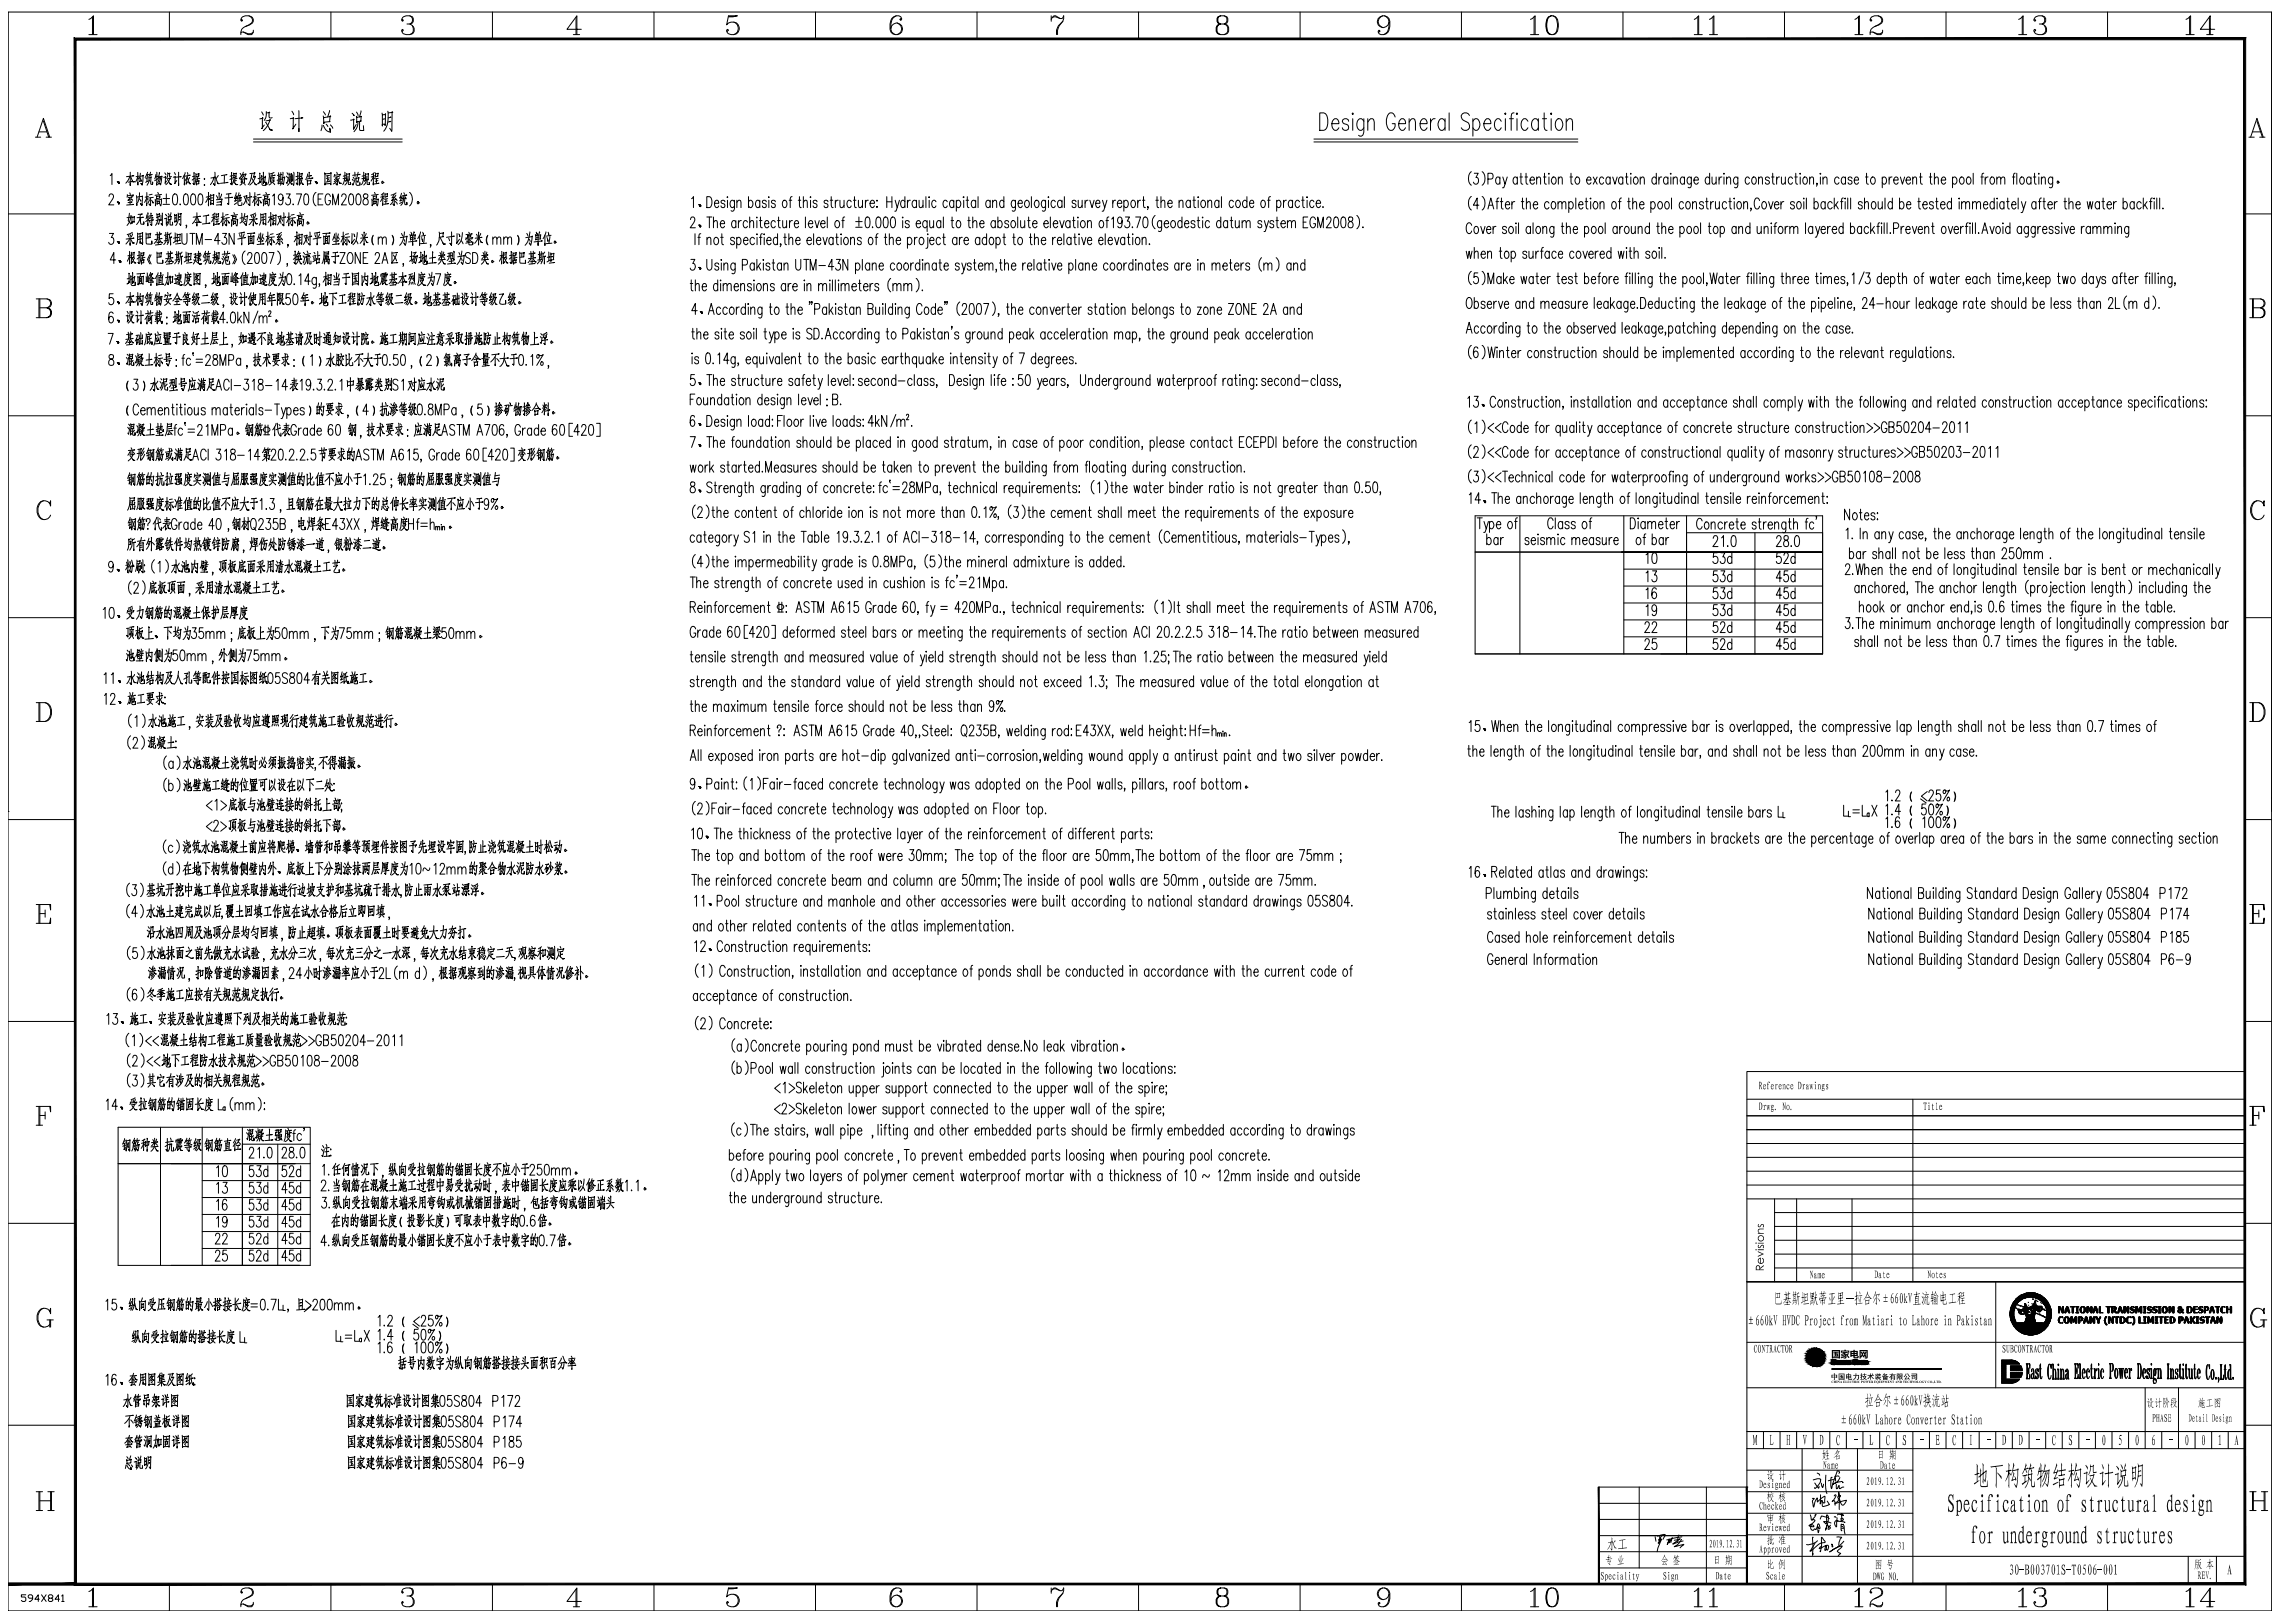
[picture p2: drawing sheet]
<svg xmlns="http://www.w3.org/2000/svg" width="847mm" height="603mm" viewBox="0 0 847 603" stroke-linecap="round" stroke-linejoin="round" font-family="sans-serif">
<!-- layer: 0 -->
<g fill="none" stroke="#000" stroke-width=".37">
<path d="M3 4.5h840.9v593.9h-840.9zM3 4.5v297M33 7.2l1.7-1.3v7M33 12.9h3.1M34.4 6.3v6.6M62.9 4.5v9.9M89.8 7.2l.3 .4-.3 .3-.3-.3a2.47 2.47 0 0 1 2.2-1.8 2.47 2.47 0 0 1 2.4 1.4l-.3 1.3-1 .7a3.4 3.4 0 0 0-3.3 3.7M92.5 5.9a1.73 1.73 0 0 1 1 2.6l-2.4 1.4M94.1 11.9l-1 .6h-1l-1.7-.6h-.6l-.3 .3M94.1 11.2v.7l-.6 1h-1.4l-1.7-1M122.9 4.5v9.9M149.5 7.2l.4 .4-.4 .3-.3-.3 .3-1a3.1 3.1 0 0 1 3.7-.3l.3 .6v1l-.3 .6-1 .4h-1"/>
<path d="M152.2 5.9l1 1v1l-1 1a1.99 1.99 0 0 1 1.7 2 1.99 1.99 0 0 1-1.7 2l-2.3-.4-.7-.9 .3-.7 .4 .3-.4 .4M153.2 9.6a2.1 2.1 0 0 1-1 3.3M182.9 4.5v9.9M213 12.9h2.3M214 6.6v6.3M216 10.9h-5.4l3.7-5v7M243 4.5v9.9M270.6 6.3h1.7l1.6-.4h-3.3l-.7 3.3a2.52 2.52 0 0 1 3.9-.5 2.52 2.52 0 0 1-.2 3.8 2.62 2.62 0 0 1-3.7-.9l.4-.7 .3 .3-.3 .4M272.6 8.2a2.44 2.44 0 0 1 1.7 2.3 2.44 2.44 0 0 1-1.7 2.4M303 4.5v9.9M332.9 5.9a4.3 4.3 0 0 0-.9 6.6l.6 .4M333.3 8.5a2.24 2.24 0 0 1 1.7 2.2 2.24 2.24 0 0 1-1.7 2.2"/>
<path d="M334.6 6.9l-.3 .3 .3 .4 .4-.7a2.2 2.2 0 0 0-2.3-1 2.2 2.2 0 0 0-1.7 1.7 4.3 4.3 0 0 0 .6 4.9 2.26 2.26 0 0 0 3.6-1 2.26 2.26 0 0 0-2.3-3l-1.6 1.1-.3 1M363 4.5v9.9M390.5 7.2l1-1.3h.7l1.6 1h.7l.7-1-.4 2a5.6 5.6 0 0 0-1.9 5M390.5 5.9v2M390.8 6.6l1.4-.3 1.6 .6M394.8 7.9a5.2 5.2 0 0 0-2.3 5M423 4.5v9.9M453.5 5.9l-1.1 .4-.3 .6v1a2.35 2.35 0 0 0 4 0v-1a2.31 2.31 0 0 0-3.3-.6l-.4 .6v1l.4 .6 .7 .4M454.8 5.9l1 1v1l-1 1 1 .3a2.28 2.28 0 0 1 .3 3 2.81 2.81 0 0 1-4.3-.6v-1.3l.3-.7 1.4-.7-.7 .3a2.28 2.28 0 0 0-.4 3l1.1 .7M454.8 8.9l1 .7 .3 .7v1.3l-.3 .6-1 .7M483 4.5v9.9M513.7 5.9a2.28 2.28 0 0 0-1.7 2.2 2.28 2.28 0 0 0 1.7 2.2"/>
<path d="M514.4 5.9l.6 .4a4.1 4.1 0 0 1 .7 4.9l-.3 .7-1.4 1M516 8.2a2.2 2.2 0 0 1-2.5 2 2.2 2.2 0 0 1-1.8-2.6 2.2 2.2 0 0 1 2.7-1.7l1 .4a4.5 4.5 0 0 1 .3 5.6 2.64 2.64 0 0 1-3.4 .6l-.3-.6 .3-.7 .4 .4-.4 .3M542.9 4.5v9.9M568.6 7.2l1.7-1.3v7M568.6 12.9h3M569.9 6.3v6.6M576.3 5.9a3.2 3.2 0 0 0-2 4l.3 1.7a2.19 2.19 0 0 0 2 1.3 2.19 2.19 0 0 0 2-1.3 5.8 5.8 0 0 0-.7-5.3 1.85 1.85 0 0 0-3 .9 5.8 5.8 0 0 0 .7 5.3l.7 .4M577 5.9l.6 .4a5.3 5.3 0 0 1 0 6.2l-.6 .4M602.9 4.5v9.9M629.4 7.2l1.7-1.3v7M629.4 12.9h3M630.7 6.3v6.6"/>
<path d="M635.1 7.2l1.6-1.3v7M635.1 12.9h2.9M636.4 6.3v6.6M662.9 4.5v9.9M689.1 7.2l1.7-1.3v7M689.1 12.9h3M690.4 6.3v6.6M695.1 7.2l.3 .4-.3 .3-.3-.3a2.47 2.47 0 0 1 2.1-1.8 2.47 2.47 0 0 1 2.5 1.4l-.3 1.3-1 .7a3.5 3.5 0 0 0-3.3 3.7M697.7 5.9a1.73 1.73 0 0 1 1.1 2.6l-2.4 1.4M699.4 11.9l-1 .6h-1l-1.6-.6h-.7l-.3 .3M699.4 11.2v.7l-.6 1h-1.4l-1.6-1M722.9 4.5v9.9"/>
<path d="M749.9 7.2l.7-.3 1-1v7M749.9 12.9h3M751.3 6.3v6.6M756 7.2l.3 .4-.3 .3-.4-.7a2.57 2.57 0 0 1 4.4-.3v1l-.4 .6-1 .4h-1M758.6 5.9l.7 .4 .3 .6v1l-.3 .6-.7 .4a1.99 1.99 0 0 1 1.7 2 1.99 1.99 0 0 1-1.7 2l-2.3-.4-.7-.9 .4-.7 .3 .3-.3 .4M759.6 9.6a2.05 2.05 0 0 1-1 3.3M783 4.5v9.9M812.1 7.2l1.7-1.3v7M812.1 12.9h3M813.4 6.3v6.6M819.8 12.9h2.3M820.8 6.6v6.3"/>
<path d="M822.8 10.9h-5.4l3.7-5v7M843.9 4.5v297M13.1 51h2M13.8 51l2.3-7 2.4 7M14.5 49h3M16.1 45l2 6M17.1 51h2M835.5 51h1.9M836.1 51l2.4-7 2.3 7M836.8 49h3M838.5 45l2 6M839.5 51h1.9"/>
<path d="M843.9 41.9h.1M3 79.5h24.9M833.9 79.5h10M843.9 79.5h.1M13.5 111h4l1 .3a1.67 1.67 0 0 1 0 2.7l-1 .3M13.5 118h4l1-.3a1.89 1.89 0 0 0 .6-2 1.89 1.89 0 0 0-1.6-1.4 1.91 1.91 0 0 1 1.4 1.9 1.91 1.91 0 0 1-1.4 1.8M14.5 111v7M14.8 111v7M17.5 111a1.68 1.68 0 0 1 1.3 1.7 1.68 1.68 0 0 1-1.3 1.6h-2.7M835.8 111h4l1 .3a1.67 1.67 0 0 1 0 2.7l-1 .3M835.8 118h4l1-.3a1.89 1.89 0 0 0 .6-2 1.89 1.89 0 0 0-1.6-1.4 1.91 1.91 0 0 1 1.4 1.9 1.91 1.91 0 0 1-1.4 1.8M836.8 111v7"/>
<path d="M837.1 111v7M839.8 111a1.68 1.68 0 0 1 1.4 1.7 1.68 1.68 0 0 1-1.4 1.6h-2.7M843.9 116.9h.1M3 154.5h24.9M833.9 154.5h10M843.9 154.5h.1M16.1 186a3.9 3.9 0 0 0 0 7M18.5 187l.3 1v-2l-.3 1a2.62 2.62 0 0 0-3-.8 2.62 2.62 0 0 0-1.7 2.5 3.1 3.1 0 0 0 .7 3.3 3.1 3.1 0 0 0 3.3 .7l1-1.3M838.5 186a4 4 0 0 0 0 7M840.8 187l.3 1v-2l-.3 1a2.44 2.44 0 0 0-2.4-1 2.44 2.44 0 0 0-1.9 1.7 4.2 4.2 0 0 0 .9 5 2.54 2.54 0 0 0 3.7-1.3M843.9 191.9h.1M3 229.5h24.9"/>
<path d="M833.9 229.5h10M843.9 229.5h.1M13.5 261h3.3a3.8 3.8 0 0 1 1.7 6l-.7 .7-1 .3h-3.3M14.5 261v7M14.8 261v7M16.8 261a3.9 3.9 0 0 1 0 7M835.8 261h3.4a3.8 3.8 0 0 1 1.6 6l-.7 .7-.9 .3h-3.4M836.8 261v7M837.1 261v7M839.2 261a4 4 0 0 1 0 7M843.9 266.9h.1M843.9 296.4h.1"/>
<path d="M843.9 296.3v.3M3 301.5h.1M3 304.4h24.9M833.9 304.4h10M13.5 336h5.3v2l-.3-2M14.5 336v7M14.8 336v7M14.8 339.4h2M16.8 338v2.7M835.8 336h5.3v2l-.3-2M836.8 336v7M837.1 339.4h2.1"/>
<path d="M837.1 336v7M839.2 338v2.7M13.5 343h5.3v-2l-.3 2M835.8 343h5.3v-2l-.3 2M3 379.4h24.9M833.9 379.4h10M13.5 411h5.3v2l-.3-2M13.5 418h2.3M14.5 411v7M14.8 411v7M14.8 414.4h2M16.8 413v2.7"/>
<path d="M835.8 411h5.3v2l-.3-2M835.8 418h2.3M836.8 411v7M837.1 414.4h2.1M837.1 411v7M839.2 413v2.7M3 454.4h24.9M833.9 454.4h10M16.1 486a3.9 3.9 0 0 0 0 7M17.5 490.3h2.3M18.5 487l.3 1v-2l-.3 1a2.62 2.62 0 0 0-3-.9 2.62 2.62 0 0 0-1.7 2.6 3.2 3.2 0 0 0 3 4.3l1-.3 .7-.7M18.5 490.3v2.7"/>
<path d="M18.8 490.3v2.7M685.8 482.3h2.7M838.5 486a4 4 0 0 0 0 7M839.8 490.3h2.3M840.8 487l.3 1v-2l-.3 1a2.44 2.44 0 0 0-2.4-1 2.44 2.44 0 0 0-1.9 1.6 4.2 4.2 0 0 0 .9 5.1 2.64 2.64 0 0 0 3.4-.7M840.8 490.3v2.7M841.1 490.3v2.7M3 529.4h24.9M655.1 531.8v6.3M661.3 531.8v6.3M667.4 531.8v6.3M673.6 531.8v6.3"/>
<path d="M679.8 531.8v6.3M685.9 531.8v6.3M692.1 531.8v6.3M698.3 531.8v6.3M704.5 531.8v6.3M710.6 531.8v6.3M716.8 531.8v6.3M722.9 531.8v6.3M729.1 531.8v6.3M735.3 531.8v6.3M741.4 531.8v6.3M747.6 531.8v6.3"/>
<path d="M753.8 531.8v6.3M760 531.8v6.3M766.1 531.8v6.3M772.3 531.8v6.3M778.4 531.8v6.3M784.6 531.8v6.3M790.8 531.8v6.3M796.9 531.8v6.3M803.1 531.8v6.3M809.3 531.8v6.3M815.5 531.8v6.3M821.6 531.8v6.3"/>
<path d="M827.8 531.8v6.3M833.9 529.4h10M13.5 554.1h2.3M14.5 554.1v7M14.8 554.1v7M14.8 557.5h4M17.8 554.1h2.3M18.8 554.1v7M19.1 554.1v7M594 552.4h55M594 558.4h55M609 552.4v18"/>
<path d="M633.9 552.4v18M649 552.4h.1M673.3 556.6h.7l-.7 1.1 .4 2.1 .7-2.2 .6-1.1 .3 1.4 2.6-2.1v2.4l-.5 .1-.4-.6M673.6 549.7l1.9-.4a.73 .73 0 0 1 .9 .3 .73 .73 0 0 1-.2 1l-1.8 2.3-.3-.3M674.2 550.9l1.4 1.9 .2-.7M675.1 547.2l.6 .3 .3 .5M676.3 555.3l-.1 3.4 .5-1.3h.3v2l.2 .3 2.4-.8-.8-1.3M676.7 551l.3 1.5 .4-1.2M678.3 548l-.1 3.8 .5 3M681.2 549.6l-2 .5M681.4 555.7l.5-.4a2.6 2.6 0 0 1-1 2.3l-.2 .2a.52 .52 0 0 1 .5-.4 .52 .52 0 0 1 .5 .5v1.2M681.7 548.5l.7-.2 .8 .2"/>
<path d="M681.9 548.9v1.3M682.2 551.4v.3a.84 .84 0 0 0 .3 1.3l.6-1.2 .2 .4a.51 .51 0 0 0 .1 .8 .51 .51 0 0 0 .7-.4l.9-.2M682.7 556.3l.4-.6 .7-.1-1 1.2 .7 .1-.2 .3-1.6 1.2M683.1 547.3l.3-.2-.1-.3a.45 .45 0 0 0-.6-.5 .45 .45 0 0 0-.3 .6l-2 6.1-.3-2.9a.85 .85 0 0 1 .6-1.3M683.2 556l-.1-1.7 .2 1.5v4.9M683.3 557.1l1 2a1.87 1.87 0 0 0 1.6-1.8l-4.4 1.3M683.5 548.9l-.9 1.5-1.7 .9 1.6-.7a1.9 1.9 0 0 1 2-.1l.1 .3M835.8 554.1h2.3M836.8 554.1v7M837.1 557.5h4M837.1 554.1v7M840.1 554.1h2.4"/>
<path d="M841.1 554.1v7M841.4 554.1v7M13.5 561.1h2.3M17.8 561.1h2.3M594 564.4h55M614.9 570.8l.3 1.7M615.8 570.6l2.8-.5-.8 1.7M616.1 573.2l.4 .3M616.6 570.4v.9M617.3 570.6l-1.2 1.5 .9-.6-1 1.7 1.2-1.4-1.6 4.6M620.1 571.7l-.7 2 .7-1.5 .2-.3-.2 1.2 1.2-1.9-.6 1.9M622 572.2l2.2-.6-2.8 2 3.9-1.2"/>
<path d="M623.7 570.2l-.4 2.6M624.7 571.8l-1 1.5-1.7 1.3 3.5-.9-1.4 1.3M624.8 570.9l-5.6 1.1M649 570.4h-55v6h55v6.1h-55v5.9h55M672.5 562.7l.6 2M673.6 571.1l-.2 .2 .1 3.3-.1 3.2 .2-.7M674.2 562.9l.4-.3-.5 1-1 1.1 .9-.2 .2 .4-.9 1-1.3 .8 1.9 .4-.7-.7a1.08 1.08 0 0 0-.5 1.2 1.08 1.08 0 0 0 1 .8l.5-.5 .4 .3 .7-1.8 .3-.3 .5 1.4-.1 .4-.6-.8 .1 2.3 .3-.9M674.2 573.2l-1.8 3 3.5-2.7 1.9-.4 .3-.4-1.4-1.6v2.8l-.4 2.5-.2-.2M675.2 572.4l-1.9 1.1-1.6 .4-.6-.1M676.2 564.3l.5-1.2 2.6 .6-.6-1-.3 3.4-.9-.9h1.4l1.3 .5M676.7 574.6h-.4l-.5 .7 3.2-1.3 .3 .8-.4 1-.4-.3 .1-1.2h-.4l-.3 1.5 .2 .2 .3-.3M679.6 564.2h-.4l-1 4.2 .6-1.9 1.2 1.1-.7 .5-.2-.5 .9-1"/>
<path d="M680.4 573.7l.4 .3v.6zM681.4 563.5l.3-.2 .4 .4M682.4 571l1.8 .1a3.2 3.2 0 0 0-1 3.1M682.5 563.8l-.2 3.3a1.34 1.34 0 0 1-.2-2.2M682.6 562.8l.2-.4 2 .6-.1-.2-.6-.5 .1 2.8M682.8 564.9l-.4 .1 2.9 .6M683.9 564.4v-.3l.5-.1 .4 .5-1 .5M684.1 567l.7 .3M684.1 567.7h.9M684.2 568.4v.3l-.2-.3v-2.1l.8-.1 .6 3.7M685 572.5a15.4 15.4 0 0 1-5.1 3.9l2.7-1.6 1.8-.5-1.8 1.9 1.2 .9-1 1M835.8 561.1h2.3"/>
<path d="M840.1 561.1h2.4M27.9 588.4h.1M33 591.2l1.7-1.3v7M33 596.9h3.1M34.4 590.2v6.7M62.9 588.4v10M89.8 591.2l.3 .3-.3 .3-.3-.3 .3-1a2.76 2.76 0 0 1 4.3 .7l-.3 1.3-1 .7a3.6 3.6 0 0 0-3.3 2.6v1.1M92.5 589.9a1.68 1.68 0 0 1 1 2.6l-2.4 1.4M94.1 595.8l-1 .7h-1l-1.7-.7h-.6l-.3 .4M94.1 595.2v.6l-.6 1.1h-1.4l-1.7-1.1M122.9 588.4v10M149.5 591.2l.4 .3-.4 .3-.3-.3 .3-1a3.4 3.4 0 0 1 3.7-.3l.3 .7-.3 1.6-2 .4"/>
<path d="M152.2 589.9l.6 .3 .4 .7v.9l-.4 .7-.6 .4a2.03 2.03 0 0 1 1.7 2 2.03 2.03 0 0 1-1.7 2l-2.3-.4-.7-1 .3-.6 .4 .3-.4 .3M153.2 593.6a2.13 2.13 0 0 1-1 3.3M182.9 588.4v10M213 596.9h2.3M214 590.5v6.4M216 594.9h-5.4l3.7-5v7M243 588.4v10M270.6 590.2l3.3-.3h-3.3l-.7 3.3a2.53 2.53 0 0 1 3.9-.5 2.53 2.53 0 0 1-.2 3.8 2.58 2.58 0 0 1-3.7-1l.4-.6 .3 .3-.3 .3M272.6 592.2a2.44 2.44 0 0 1 1.7 2.3 2.44 2.44 0 0 1-1.7 2.4M303 588.4v10M332.9 589.9a4.2 4.2 0 0 0-.9 6.6l.6 .4M333.3 592.5a2.23 2.23 0 0 1 1.7 2.2 2.23 2.23 0 0 1-1.7 2.2"/>
<path d="M334.6 590.9l-.3 .3 .3 .3 .4-.6a2.02 2.02 0 0 0-1.9-1.2 2.02 2.02 0 0 0-1.8 1.2 6.1 6.1 0 0 0-.3 4.9 2.26 2.26 0 0 0 3.9 .2 2.26 2.26 0 0 0-2-3.5l-.9 .4-.7 .7-.3 .9M363 588.4v10M390.5 591.2l1-1.3h.7l1.6 1h.7l.7-1-.4 1.9a5.7 5.7 0 0 0-1.9 5.1M390.5 589.9v1.9M390.8 590.5l1.4-.3 1.6 .7M394.8 591.8a5.3 5.3 0 0 0-2.3 5.1M423 588.4v10M453.5 589.9l-1.1 .3-.3 .7 .3 1.6 1.1 .4 2.3-.4 .3-.7-.3-1.6-2.3-.3a1.66 1.66 0 0 0-.7 2.6l.7 .4M454.8 589.9l.6 .3 .4 .7v.9l-.4 .7-.6 .4 1 .3a2.3 2.3 0 0 1 0 3.3 3.4 3.4 0 0 1-3.7-.3 2.34 2.34 0 0 1 .3-3l1.1-.3-.7 .3a2.3 2.3 0 0 0 0 3.3l.7 .4M454.8 592.9l1 .7 .3 .6v1.3l-.3 .7-1 .7M483 588.4v10M513.7 589.9a2.23 2.23 0 0 0-1.7 2.1 2.23 2.23 0 0 0 1.7 2.2"/>
<path d="M514.4 589.9l.6 .3a4.3 4.3 0 0 1 .4 5.6l-1.4 1.1M516 592.2a2.18 2.18 0 0 1-2.5 2 2.18 2.18 0 0 1-1.8-2.6 2.18 2.18 0 0 1 2.7-1.7l1 .3a4.8 4.8 0 0 1-.4 6.3 1.79 1.79 0 0 1-3-1l.3-.3 .4 .3-.4 .3M542.9 588.4v10M568.6 591.2l1.7-1.3v7M568.6 596.9h3M569.9 590.2v6.7M576.3 589.9l-1.1 .3a5.7 5.7 0 0 0 0 6.3 2.31 2.31 0 0 0 3.4-1 5.8 5.8 0 0 0-.7-5.3 1.9 1.9 0 0 0-3 1 5.8 5.8 0 0 0 .7 5.3l.7 .4M577 589.9l.6 .3a5.4 5.4 0 0 1 0 6.3l-.6 .4M594 588.4h15M602.9 588.4v10M609 582.5v-12.1h24.9v18M629.4 591.2l1.7-1.3v7"/>
<path d="M629.4 596.9h3M630.7 590.2v6.7M635.1 591.2l1.6-1.3v7M635.1 596.9h2.9M636.4 590.2v6.7M649 588.4h.1M662.9 588.4v10M689.1 591.2l1.7-1.3v7M689.1 596.9h3M690.4 590.2v6.7M695.1 591.2l.3 .3-.3 .3-.3-.3 .3-1a2.76 2.76 0 0 1 4.3 .7l-.3 1.3-1 .7a3.5 3.5 0 0 0-3.3 3.7M697.7 589.9a1.68 1.68 0 0 1 1.1 2.6l-2.4 1.4"/>
<path d="M699.4 595.8l-1 .7h-1l-1.6-.7h-.7l-.3 .4M699.4 595.2v.6l-.6 1.1h-1.4l-1.6-1.1M722.9 588.4v10M749.9 591.2l.7-.3 1-1v7M749.9 596.9h3M751.3 590.2v6.7M756 591.2l.3 .3-.3 .3-.4-.3 .4-1a3.3 3.3 0 0 1 3.6-.3l.4 .7v.9l-.4 .7-2 .4M758.6 589.9a1.69 1.69 0 0 1 .7 2.6l-.7 .4a2.03 2.03 0 0 1 1.7 2 2.03 2.03 0 0 1-1.7 2l-2.3-.4-.7-1 .4-.6 .3 .3-.3 .3M759.6 593.6a2.07 2.07 0 0 1-1 3.3M783 588.4v10M812.1 591.2l1.7-1.3v7M812.1 596.9h3"/>
<path d="M813.4 590.2v6.7M819.8 596.9h2.3M820.8 590.5v6.4M822.8 594.9h-5.4l3.7-5v7M833.9 588.4h.1"/>
</g>
<g fill="none" stroke="#000" stroke-width=".37">
<path d="M96.5 44.2l1.2-.3-.2-.2v3.8l-.3 .3 1-1.4M97.2 41.6l.6 1.2M98.7 45.5l1.7 2.8 .8 .1-1-.5M98.7 44.9l1.8-.3-.2-.2a7.6 7.6 0 0 1-2.5 4.1M98.9 41.4l-.2 2.3-.5 1M99 41.9l1.2-.1-.1-.2v2.1h1M107.8 44.1l1.2-.3-.3 4.1 1.2-1.8M108.5 41.3l.6 1.3M111 41.1l.1 7.8v-1.1M112 43.8h.5l-2.9 .3M119.6 46.4l-.3 2.1M120.1 43.1l.2 2.8v-.5l2.3-.2h-.2l.3-2.2 .2 .2-2.7 .5"/>
<path d="M120.1 41.5l.7 1.2M120.1 46.6a3 3 0 0 0 2.7 2.5l-.3-1.5 .2 1.5M121.2 46.1l.6 .9M122.4 41l-.7 2.5M122.7 46.4l.9 1.3M130.2 44.6l1.4-.2-.2-.2-.1 3.8 1-1.7M130.8 42.1l.7 .9-.1-.4M132.4 43.2l.1 2.4v-.4l1.7-.2 .1-1.7-1.8 .3M132.5 41.6l.5 1.4M133 45.4l-.5 2.1-1 1.4M133.5 45.3l.2 3.1 1.4 .1-.1-1.8M134.1 41.2l-.6 2.3"/>
<path d="M141.9 42l.1 4.8v-.5l.8-.2 .3 .5 .1-4.3 .1 .2-1.3 .1M142.7 44.2l-.6 .2M144.1 41.3a9.4 9.4 0 0 1-1.5 7.4M144.2 42l1.7-.3-.2-.2-.2 7.3-.7-1.1M144.9 45.2l.3-.1-1.1 .3M145 43.5h.3l-1.1 .3M490.3 41.9h1.5a4.2 4.2 0 0 1 1.1 5.6l-1.1 .9h-1.5zM494.8 45.9h2.6a1.3 1.3 0 0 0-.4-1.5 1.3 1.3 0 0 0-1.6 0 2.76 2.76 0 0 0 .5 4h.6l.9-.9M501 45a1.19 1.19 0 0 0-1.2-1 1.19 1.19 0 0 0-1.1 1l.6 .9 1.1 .4a1.16 1.16 0 0 1 .6 1.4 1.16 1.16 0 0 1-1.4 .7l-.7-.3-.2-.6M502.5 41.9l.3 .4-.3 .3-.2-.3zM502.5 44.1v4.3M506.7 44.1v5l-.3 .8-.6 .7-1.1-.3"/>
<path d="M506.7 45l-.9-.9a2.18 2.18 0 0 0-1.5 3.4l.8 .9h.7l.9-.9M508.1 45.4l1.1-1.3h.7l.4 .3 .2 1v3M508.1 44.1v4.3M518.3 43.5a1.49 1.49 0 0 0-1.5-1.6 1.49 1.49 0 0 0-1.5 1.6 4.4 4.4 0 0 0 1.1 4.9 1.81 1.81 0 0 0 1.9-2.5h-1.1M519.6 45.9h2.6a1.27 1.27 0 0 0-.4-1.4 1.27 1.27 0 0 0-1.5-.1 2.83 2.83 0 0 0 .3 4h.7l.9-.9M523.5 45.4l1.1-1.3h.6l.4 .3 .2 1v3M523.5 44.1v4.3M527.6 45.9h2.6a1.3 1.3 0 0 0-.5-1.5 1.3 1.3 0 0 0-1.5 0 2.76 2.76 0 0 0 .4 4h.7l.9-.9M531.4 44.1v4.3M533.1 44.1a1.62 1.62 0 0 0-1.7 1.8M536.8 45l-.9-.9a1.79 1.79 0 0 0-1.7 2.5 1.62 1.62 0 0 0 1.7 1.8l.9-.9M536.8 44.1v4.3"/>
<path d="M538.4 41.9v6.5M545.9 42.9a1.53 1.53 0 0 0-2-.9 1.53 1.53 0 0 0-.8 2.1l1.9 1.3a1.63 1.63 0 0 1 .5 2.6 1.63 1.63 0 0 1-2.6-.5M547.2 45l.9-.9a1.79 1.79 0 0 1 1.7 2.5 1.62 1.62 0 0 1-1.7 1.8l-.9-.9M547.2 44.1v6.5M551.2 45.9h2.6a1.27 1.27 0 0 0-.3-1.4 1.27 1.27 0 0 0-1.6-.1 2.69 2.69 0 0 0 .4 4h.7l.8-.9M557.7 45l-.8-.9a1.79 1.79 0 0 0-1.7 2.5 1.62 1.62 0 0 0 1.7 1.8l.8-.9M559.2 41.9l.2 .4-.2 .3-.1-.3zM559.2 44.1v4.3M560.8 44.1h1.4M562.5 41.9l-.9 .4-.2 .9v5.2M563.6 41.9l.2 .4-.2 .3-.3-.3zM563.6 44.1v4.3"/>
<path d="M567.6 45l-.8-.9a1.79 1.79 0 0 0-1.7 2.5 1.62 1.62 0 0 0 1.7 1.8l.8-.9M571.5 45l-.8-.9a2.18 2.18 0 0 0-1.5 3.4l.8 .9h.7l.8-.9M571.5 44.1v4.3M573 44.1h1.5M573.7 41.9v5.3l.2 .9 .8 .3M576.3 41.9l.2 .4-.2 .3-.2-.3zM576.3 44.1v4.3M578.4 44.4l.5-.3a1.79 1.79 0 0 1 1.7 2.5 1.62 1.62 0 0 1-1.7 1.8 2.76 2.76 0 0 1-.5-4zM581.9 45.4l1-1.3 1.1 .3 .2 4M581.9 44.1v4.3"/>
</g>
<g fill="none" stroke="#000" stroke-width=".37">
<path d="M40.5 73v-.2a.9 .9 0 0 1 1.3-.7 .9 .9 0 0 1 .2 1.5l-1.6 2.5h1.9M41 65.2l.6-.7v4M43.6 67.5l.5 .7 .2-.4-.7-.3M43.6 75l.5 .8 .2-.6-.7-.2 .6 .2h-.3M43.7 67.5l.5 .2-.1 .5-.3-.6h.3v.6M43.9 75.3h.1M43.9 75.3h.4M44 67.8h.3M44 75.4h.3M44 75.5h.3M44.2 67.7l-.3-.1 .4 .2M44.2 75.2v.5"/>
<path d="M44.3 75.2l-.2 .5-.3-.6h.3v.7M44.3 67.7v.4h-.3M47.3 72.3l-.1 .9M47.3 72.7l2.2-.3-.2 .7M48.1 79.2l-.5 2.8 1 1.2M48.2 71.7l.2 .7M48.2 73.5l-.7 .9 1.5-.3M48.3 65.5l-.6 1.3-1 1.2M48.3 74.5v1.5M48.4 64v4.9v-.7M48.5 65.6l.8 2 .7-.1-.8-.2M48.6 73.7l.7 .8"/>
<path d="M48.7 67.5h.3l-1.3 .2M48.8 73.2h.3l-1.5 .2M48.8 75.1l.3-.1-1.5 .3M49.1 76h.5l-2.5 .2M49.3 65.3h.4l-2.7 .3M50.7 72.7l.2 3.7-.1-.7M50.8 73.2l2.1-.4-.2 3.6-.6-.9 .6 .7 .1-.4M51.2 64v4.7v-.9M51.2 65.8l-.8 1.8M51.2 66l.4 .4M51.7 73.8l.6 .9v-.2M51.7 65.4l-1.2 .2"/>
<path d="M51.8 71.6l-.1 2-.6 1.7M52 65.4l1.3-.2-.5 3.5-.5-.6 .5 .6 .1-.3M52.1 64.4l-.5 2.2M52.1 79.7a5 5 0 0 1-1.4 3.7M52.3 66l-.5 1.5 .8-.4M52.5 66.8l.2 .7M52.6 79.5h.3l-1.6 .2M54.5 71.5v4.9v-.8M54.5 73.2l-.8 2M54.5 79.8l-.3 1.5M54.6 66.1v1.4M54.6 73.7l.4 .5"/>
<path d="M54.7 64.9l.2 .8M54.8 64l-.9 1.9M54.9 79v4.8v-.7M55 66l-.8 .3M55.1 67.2l-1 .5M55.1 73l-1.2 .2M55.4 65.8a3.9 3.9 0 0 1-.8 3M55.4 66.1l.7-.3-.1 2.4 .2 .3 .5-.1v-.8l-.1 .8M55.4 66.9l.4 .6M55.4 64.8l-.9 .1M55.5 74.2l-.6 1.3M55.9 73.6v2.8l-.5-.6 .5 .5"/>
<path d="M55.9 64l-.5 1.5M55.9 64.9l.2 .7M56.1 79.1v1.8M56.3 74.4l.6 1.1-.2-.5M56.5 72.2l-1.1 .2M56.6 64.8l-1 .1M57 73.3l-1.8 .3M57.7 74l.1 2.5v-.5M57.7 74.4l2.3-.3v-.2l-.2 2.6-.4-.5M57.9 64.8l-.4 1.6M58.1 72.8l.1 1.2v-.2l1.2-.2v-.9l-1.2 .3M58.2 64v4.8v-.6"/>
<path d="M58.2 79.3l.2 1.7-.1-.2 .9-.3 .1-1-.9 .2M58.3 74.7l.1 1.1 .9-.3v-.9l-.9 .4M58.5 65.6l.2-.1-.9 .2M58.6 71.5l.3 .5M58.6 66.4l-1.1 .7M59 65.7l1.2-.2-.6 3.2-.3-.6 .4 .3M59.2 64.1l-.5 2.4M59.2 65.8l-.7 2M59.7 65.6l-.3 1.6-.9 1.4M59.8 79.9v2.1v-.4M60 72.2l-2.4 .3M60.3 79.1v4.6l-.5-.6 .5 .5v-.2"/>
<path d="M60.6 73.8h2.4M60.6 75.9h2.4M60.8 65.9l.8-.1-.1-.2-.2 2.5 .5-.8M61.2 64.2l.5 .8M61.5 79.6l.4 .6-.1-.2M61.8 72v3.5M62.2 66.7l1 1.7 .6 .1-.7-.3M62.2 66.4l1.1-.3-.8 1.6-.9 .9M62.3 64.2l-.1 1.4-.4 .7M62.4 64.5l.7-.2a.84 .84 0 0 0 .4 1.4l.2-.1M62.5 79.3l.4 .9M63.5 79l-.3 1.5"/>
<path d="M64.4 65.8l.8-.1-.3 2.5 .8-1.1M64.5 72.2l.7-.2a1.99 1.99 0 0 1 .8 2.3l-.4 1.6-.7 .2a3.2 3.2 0 0 1-.4-3.9zM64.8 64.1l.4 .8M64.8 79.6l.2 3-.1-.3 .5-.2 .2 .4 .1-2.7-.7 .2M66.2 79.1a5.7 5.7 0 0 1-.9 4.7M66.3 79.6l1.1-.2-.2-.1-.1 4.5-.5-.7M66.4 64v4.9v-.8M66.9 65.7l.4-.1-1.8 .2M66.9 75.7v.4l.2-.2M68.5 65.1v3.6v-.7M68.5 72.2l.7-.2a2.1 2.1 0 0 1 .8 2.3l-.4 1.6-.6 .2a2.03 2.03 0 0 1-.9-2.3zM68.8 64.1l-1 2.2"/>
<path d="M69.2 66.6l-.1 1.8 .7-.9M69.5 65.8l.9 2.4 .4 .1-.6-.5M69.6 64.1l.2 .8M69.7 65.3l-1.1 1.9M70.3 65.1h.4l-1.9 .3M70.4 65.9l-.5 .9M71.2 72.2l.7-.2a1.99 1.99 0 0 1 .8 2.3l-.4 1.6-.7 .2a3.2 3.2 0 0 1-.4-3.9zM72.1 64.1v4.4l-.4-.4 .4 .3M72.5 66.1l-1.1 .8M72.6 65.4l-1.1 .2M72.7 64.5l.1 1.1-.5 3M72.8 64.8l1.2-.3-.1 .9-1.1 .2"/>
<path d="M73 67.2v1.5v-.3l.9-.2 .1-1-1 .2M73.2 79v5v-.8M73.3 65.6v1.8M73.9 72.2l.7-.2a2.1 2.1 0 0 1 .8 2.3l-.4 1.6-.7 .2a2.14 2.14 0 0 1-.8-2.3zM74.2 66.3l-1.2 .3M75.9 66.3v.3zM75.9 68.5v.4zM77.3 80l.3-.1-2.1 .4M77.4 71.5l.1 5-.1-.7M77.4 73.2l-1 1.9M77.5 73.5l.5 .6-.1-.2M78 72.9l-1.4 .3"/>
<path d="M78.2 72.2l.1 3.8v-.8M78.3 72.6l1.2-.2-.3 3.6-.1-.4-.8 .1M78.4 66.1l1.2-.2-1.4 2.7M79 74.5l-.7 .1M79 73.5l-.7 .1M79.5 79.5l-.1 4.3v-.8M79.8 64v4.9l-.5-.7 .5 .5M79.8 79.1l-.9 .8M79.9 65.6l1.1 2.6h.5l-.5-.1-.2-.4M80.3 79.3v1.6M80.3 79.7l.9-.4v1.2l-.9 .2M80.4 72.7l.4 1"/>
<path d="M80.4 74.2l2.2-.2-.4 2.3-.2-.3-1.6 .2M81.1 65.2l-.8 1.2M81.3 71.6l.1 2.5M81.8 75h.2l-1.4 .1M82.3 72.1l-.6 1.7M82.8 79l-.1 4.9v-.8M83.3 65.2v2.8M84.1 64.9h.2l-2.1 .3M84.4 67.8h.3l-2.8 .3M84.8 79.7l-1.1 .2M85 72l-.1 4-.4-.5 .5 .3M85.5 71.9h.4l-1.8 .2"/>
<path d="M86 64.1l-.1 4.4-.2-.3 .2 .2M86 73.4l.4-.1-2.8 .2M86.5 66.1l-1.1 .6M86.5 65.2l-1 .2M86.7 67.5l1.1 1.1 .5-.1-.7-.1M86.7 67l-.5 1.7M86.8 64.3l.1 1.8 .9-.3v-1.5l-1 .2M86.9 79l.2 .6M87.2 66.4v1.6M87.4 65.1l-.5 .1M87.8 66.4l.3-.1-1.6 .3M87.8 71.6l-.7 2.2 .7-.3 .3-.6-.1-.2-.8 2.1 .9-.4"/>
<path d="M87.8 67.1h-.6M88.1 75.3l-1 .7M88.3 79.7l-2.4 .4M88.4 73.7l1.2-.3-.1 1.2-1.1 .2M88.6 72.7l.8-.2-.5 1.1v1M88.8 71.6l-.8 2.3 .3-.7 .2 3h1.4v-.9M89.2 64.4l.3 .6M89.7 66.4v1.6v-.5M89.7 66.6l1.2-.2-.2 1.5 .1-.4M89.7 65.1l-.7 1.3-.1-.3M89.8 79.2l.1 3.1M90.1 64.8l1.3-.2-.3 .8"/>
<path d="M90.2 67a1.62 1.62 0 0 1-1 1.8M90.4 64l-.6 1.6M90.4 67.9l.7 .8M90.5 65.4l.7 1h.6l-.7-.1M90.6 73l1.1-.3a5.9 5.9 0 0 1-1.3 3.3M90.6 64.9l-.6 1.2-.7 .5M90.8 73.2l1 2.3M90.9 79.3l-.5 2.3M92 73.8l.3 .8M92.8 71.5v4.8l-.6-.5 .6 .5M92.8 64.5l1.9-.2-.1-.2-.5 1.7 .8-.2-.9 1.9-1.2 1.2M93.3 73.1h.2l-1.7 .3"/>
<path d="M93.4 65.9l1.5 2.7h.5l-.8-.4M93.5 64.6l-.5 2.7-.8 1.2M94 79.9l.2 .7M94.7 71.5l-.1 4.9v-.8M94.7 73.2l-.8 2M94.7 73.7l.4 .5M94.9 79.1l-1.9 .9M95 79.7l-.4 1.2M95.2 73l-1.2 .2M95.6 74.2l-.6 1.3M96 73.6v2.8l-.5-.6 .5 .5M96.5 64.3v3.5l-.7 .4 1.2-.7"/>
<path d="M96.5 74.4l.5 1.1-.2-.5M96.6 72.2l-1.1 .2M96.8 79.4a6.9 6.9 0 0 1-.4 4.3M96.9 66.9l1.7-1.5-.4 2.4-.2-.5 .2 .4M96.9 79.8l1.8-.5v4.3l-.3-.6 .3 .5M97 66l-1.1 .4M97.1 73.3l-1.8 .3M97.2 65.2l.1 3.3 .4 .4 1-.1 .1-1.2v1.1M97.7 74l.2 2.5v-.5M97.7 79.7l.1 3.6v-.7M97.8 64l.1 4.1v-.5M97.9 74.4l2.3-.4-.4 2.5-.4-.5"/>
<path d="M98.2 72.8l.1 1.2 1.3-.4-.1-.9-1.2 .3M98.4 74.7l.1 1.1 .9-.3v-.9l-.9 .4M98.7 71.5l.3 .5M99.9 64.2l.1 1.9-.6 2.4M100.1 72.2l-2.4 .3M100.5 65.9v1.7v-.4M100.5 66.3l1.3-.4-.1 1.7v-.5M100.5 79l.1 5v-.7M101.1 64.5l-.1 1.6M101.1 66.6a2.09 2.09 0 0 1-1.1 2.1M101.2 67.7l.8 .9M101.2 72.8l.7-.8v4.1"/>
<path d="M101.3 79.7l.2 3.9v-.8M101.8 64l-1.7 .7M101.9 65.1h.3l-1.9 .3M103.3 67l.1 1.4 .9-.4h-.2M103.5 64.2l.1 2.6M103.8 67.1l-.2 .7M104 66.1l-.4 .2M104 65.5l-.4 .2M104.1 67.1l.3 .5M104.3 64.1v2.5M104.5 64.9l.3-.1-1.7 .4M104.6 66.1l1.2-.3-.5 2.7-.3-.5 .3 .5"/>
<path d="M104.7 66.6l-1.8 .4M105.1 64l.1 .4a7.5 7.5 0 0 1-1.1 4.4M105.2 73.4a1.06 1.06 0 0 1-1 1.1 1.31 1.31 0 0 1-.8-1.3 1.31 1.31 0 0 1 .9-1.2 1.68 1.68 0 0 1 .9 2.3l-.5 1.6-.6 .2-.6-.6M105.4 79v4.9l-.6-.6 .6 .5M106.4 65.4l.4 .7M106.4 72h1.4l-.8 1.6a1.29 1.29 0 0 1 1 1.3 1.29 1.29 0 0 1-1.3 1.2l-.6-.8M106.6 64.2l.4 .7M107.2 65.9l-.6 2.3-.2-.5M107.3 79v4.9v-.8M107.4 64.3v3.2v-.7M107.4 64.8l.9-.2v-.2v3l-.1-.6M107.8 67.6l.5 .9-.1-.5"/>
<path d="M107.9 65.2l-.1 2.2-1 1.5M108.6 64.9l.1 2.4v-.7M108.9 75.7v.4l.1-.2M109.1 64v4.9l-.5-.7M109.3 79.7l-1.2 .2M110.1 72h1.9l-1.3 4.1M110.6 64v4.7l-.6-.7 .6 .6M111.1 65.4l-1.2 .2M111.1 66.1l-1.2 .9M111.3 64.2v4.6v-.8M111.3 64.7l1-.3-.3 1.4-.3-.4 .3 .3M111.4 79l.2 .6"/>
<path d="M111.5 66.3l.9-.2-1 2.4M111.6 66.6l.8 1.8 .4 .1-.6-.4M112.8 79.7l-2.4 .4M113.2 72.2l.7-.2a2.1 2.1 0 0 1 .8 2.3l-.4 1.6-.7 .2a2.14 2.14 0 0 1-.8-2.3zM114 66.8l.2 2v-.4l1.3-.2h-.2l.2-1.4v.3l-1.3 .1M114.3 64.6l-.4 1.5M114.8 64l.1 2.4M115.4 65.3l.3-.1-1.4 .3M115.8 66.3l.5-.2-2.9 .5M117.1 67.5l.7 .3-.1 .4zM117.2 67.5l.5 .2v.4l-.2-.5M117.3 67.5l.4 .2v.5"/>
<path d="M117.4 71.5a3.5 3.5 0 0 0 0 5M117.4 67.8h.4M117.5 67.8h.3M117.5 67.6v.2M117.7 68.2l-.1-.6v.6M118.2 73.9h1.1M120 72h-1.8v4.1h1.8M120.6 64.2l.1 4.5v-.3l2-.2 .2 .5v-4.6l.2 .2-2.4 .3M121.7 65.3v2.2M122 66.6l.3 .4M122.4 66.1l-1.2 .2M122.4 65.1l-1.2 .3"/>
<path d="M122.6 67.3l-1.5 .4M122.7 73a.92 .92 0 0 0-.4-.8 .92 .92 0 0 0-1 0 3.1 3.1 0 0 0 .2 3.9 1.13 1.13 0 0 0 1.2-1.6h-.6M123.6 76.1v-4.1l1.1 4.1 1-4.1v4.1M124.3 64.8l-.2 .9M124.3 65.1l2.1-.4-.2 .7M125 66.1l.3 .9a1.34 1.34 0 0 1-.2 1.6l-.3-.4 .4 .5M125.1 64l.2 .7M125.2 66.5l-1.1 1M125.3 65.8l-1.1 1M125.3 67.1l-1.5 1.3M125.5 66.8l.7 1.3h.6l-.8-.3M125.7 65.6l.2-.1-1.4 .3"/>
<path d="M126.1 66.1l-.8 .8M126.9 73v-.2a.9 .9 0 0 1 1.3-.7 .9 .9 0 0 1 .3 1.5l-1.7 2.5h1.9M128 66.7l.5 .7M128.1 64l-.1 2.8-.7 1.8M128.5 66.1l-1.1 .3M128.5 65.2l-1 .2M128.8 64.4v2.7v-.6M128.8 64.7l1.1-.2-.2 2.4v-.4M129.3 65.4v.1a4.2 4.2 0 0 1-1.2 3.2M129.4 66.8v1.6h.9l-.2-.7 .1 .8M129.9 72.2l.7-.2a1.99 1.99 0 0 1 .8 2.3l-.4 1.6-.7 .2a3.2 3.2 0 0 1-.4-3.9zM130.9 66.6l.3 .5"/>
<path d="M131.2 65.8l.4 .6M131.8 64l.1 1.6M132 66.5l-.9 2.3-.2-.6M132.6 72.2l.7-.2a2.87 2.87 0 0 1 0 4.1h-.3a2.03 2.03 0 0 1-.8-2.3zM132.7 67.3l.3 .4 .3-1.8-1 .4-.1-.4 .1 2.7 .4 .3 1.1-.2-.1-1M132.7 67.3l.3 .3M133 64l-.3 1.8M133.5 64.9l.3-.1-2.8 .3M133.7 68v.7M135 66.7l.4 .7M135.1 64l-.1 2.8-.7 1.8M135.2 72.2a1.16 1.16 0 0 0 .1 1.3 1.16 1.16 0 0 0 1.1 .4l.4 .8-.1 1a.99 .99 0 0 1-1.1 .4 .99 .99 0 0 1-.7-.8 1.76 1.76 0 0 1 1.6-1.9 .86 .86 0 0 0 0-1 .86 .86 0 0 0-.9-.4z"/>
<path d="M135.4 66.1l-1 .3M135.6 65.2l-1.1 .2M135.8 64.4v2.7v-.6M135.8 64.7l1.1-.2-.2 2.4v-.4M136.3 65.4v.1a4.6 4.6 0 0 1-1.2 3.2M136.4 66.8v1.6l.8 .1v-.8v.8M138.1 74l.2 2.5v-.5M138.2 74.4l2.4-.4-.4 2.5-.4-.5M138.6 72.8l.1 1.2 1.3-.4-.1-.9-1.2 .3M138.7 65.7l-.8 1.6M138.7 64.5v4.2v-.7M138.7 65.9l.4 .4"/>
<path d="M138.8 74.7l.1 1.1 .9-.3v-.9l-.9 .4M139.1 64.1l-1.1 .8M139.1 71.5l.3 .5M139.3 65.3l-1.4 .5M139.5 64.2v1.6M139.5 64.6l1-.3-.1 1.1-.9 .2M139.9 66.4l-.1 1.8M140.4 68.1h.4l-1.8 .3M140.4 67.1l-1 .2M140.5 66.3l-1.2 .1M140.5 72.2l-2.5 .3M142.2 73.2l-.8 1.6"/>
<path d="M142.2 72v4.3v-.8M142.2 73.4l.5 .5M142.3 67.8h.1M142.6 71.6l-1 .8M142.7 72.9l-1.3 .3M143 71.8l.1 1.6M143.1 72.2l.9-.4-.1 1.2-.8 .2M143.4 73.9l-.1 1.9M143.9 75.7h.4l-1.8 .2M143.9 74.6l-1 .3M144 73.8l-1.1 .2M146 74.7l-1 1.3"/>
<path d="M146.4 72.2l-.8 1.3 1-.3M146.4 74.3v2l-.4-.5 .4 .4M146.8 73.6l.7 .9M146.8 74.8l.8 1M147.1 72.5l-1.6 2 1.7-.4M147.1 71.7l-1.8 .8M149.2 71.8l-.7 1.8 .7-.2 .2-.3-.9 1.5 1-.3M149.5 75l-1 .6M149.9 73.9l-.4 1.6-.6 .8M150.1 71.6l.1 .6M150.1 72.7l-.6 1.2 1.2-.3-.3-.5 .5 .8M150.4 73.9a1.82 1.82 0 0 0 .3 2.1h.5l-.1-.9v.9"/>
<path d="M150.6 72.5h.5l-1.6 .2M152.1 71.5a3.5 3.5 0 0 1 0 5M155.5 75.3h.1M256.9 73.8l.7-.7v4M259.6 76l.6 .7 .1-.5-.6-.2 .1 .1M259.8 76.2h.1M259.8 76.2h.4h-.3M260 76.2l.3 .2M260 76.4h.4M260 76.5h.3M260.2 76.2v.5M260.3 76.2l-.2 .5-.3-.5h.4v.5"/>
<path d="M262.6 73.1h.9a2.56 2.56 0 0 1 0 4h-.9zM265.4 75.5h1.6l-.1-.7-.4-.4a1.4 1.4 0 0 0-1.1 1.4 1.4 1.4 0 0 0 1.1 1.3l.5-.6M269.3 75l-.1-.4a.81 .81 0 0 0-1.4 .4l.4 .5 1 .4a.78 .78 0 0 1 0 .9 .78 .78 0 0 1-.8 .3l-.4-.2-.2-.4M270.3 73.1v.3zM270.3 74.4v2.7M272.9 74.4v3.1l-.6 1-.7-.2M272.9 75l-.6-.6a1.4 1.4 0 0 0-1.1 1.4 1.4 1.4 0 0 0 1.1 1.3l.6-.6M273.7 75.1l.7-.7 .7 .2 .2 2.5M273.7 74.4v2.7M278.1 75l.5-.6a1.4 1.4 0 0 1 1.1 1.4 1.4 1.4 0 0 1-1.1 1.3l-.5-.6M278.1 73.1v4M282.3 75l-.6-.6a1.4 1.4 0 0 0-1 1.4 1.4 1.4 0 0 0 1 1.3l.6-.6"/>
<path d="M282.3 74.4v2.7M284.7 75a.79 .79 0 0 0-1.4-.4v.7l1.2 .6a.78 .78 0 0 1 0 .9 .78 .78 0 0 1-.8 .3l-.5-.6M285.6 73.1v.3zM285.6 74.4v2.7M288 75a.79 .79 0 0 0-1.3-.4v.7l1.2 .6a.78 .78 0 0 1 0 .9 .78 .78 0 0 1-.8 .3l-.5-.6M291 74.6l.3-.2a1.4 1.4 0 0 1 1.1 1.4 1.4 1.4 0 0 1-1.1 1.3l-.7-1.2zM293.2 74.4h.9M294.3 73.1l-.5 .1-.2 .6v3.3M296.5 74.4h1M297 73.1v3.2l.1 .6 .5 .2M298.5 75.1l.6-.7 .7 .2 .1 2.5M298.5 73.1v4"/>
<path d="M301.1 73.1v.3zM301.1 74.4v2.7M303.5 75l-.1-.4a.81 .81 0 0 0-1.3 .4l.1 .3 1.2 .6a.78 .78 0 0 1 0 .9 .78 .78 0 0 1-.8 .3l-.4-.2-.1-.4M307.6 75a.79 .79 0 0 0-1.3-.4v.7l1.2 .6a.78 .78 0 0 1 0 .9 .78 .78 0 0 1-.9 .3l-.5-.6M308.4 74.4h1M308.8 73.1v3.2l.2 .6 .5 .2M310.3 74.4v2.7M311.4 74.4l-.7 .2-.4 .9M312 74.4l.2 2.5 .7 .2 .7-.8M313.6 74.4v2.7M316.2 75l-.5-.6a1.4 1.4 0 0 0-1.1 1.4 1.4 1.4 0 0 0 1.1 1.3l.5-.6M317.1 74.4h.9"/>
<path d="M317.4 73.1v3.2l.2 .6 .5 .2M318.9 74.4l.2 2.5 .6 .2 .7-.8M320.4 74.4v2.7M321.5 74.4v2.7M322.6 74.4l-.7 .2-.4 .9M323.2 75.5h1.7l-.2-.7a.65 .65 0 0 0-1-.2 1.51 1.51 0 0 0 .6 2.5l.6-.6M325.6 74.6l.2-.2 .1 .2-.1 .2zM325.8 76.7v.4l-.2-.2zM329.4 73.1v4M329.4 75h1.9M331.3 73.1v4M332.5 74.4l.8 2.7 .8-2.7"/>
<path d="M333.3 77.1l-.5 1.4h-.4M336.2 75l-.6-.6a1.42 1.42 0 0 0-1 1.4 1.42 1.42 0 0 0 1 1.3l.6-.6M336.2 73.1v4M337.1 74.4v2.7M338.2 74.4l-.7 .2-.4 .9M340.5 75l-.6-.6a1.4 1.4 0 0 0-1.1 1.4 1.4 1.4 0 0 0 1.1 1.3l.6-.6M340.5 74.4v2.7M341.4 74.4l.2 2.5 .6 .2 .7-.8M342.9 74.4v2.7M344 73.1v4M345.2 73.1v.3zM345.2 74.4v2.7"/>
<path d="M347.7 75l-.5-.6a1.4 1.4 0 0 0-1.1 1.4 1.4 1.4 0 0 0 1.1 1.3l.5-.6M351.9 75l-.5-.6a1.4 1.4 0 0 0-1.1 1.4 1.4 1.4 0 0 0 1.1 1.3l.5-.6M354.3 75l-.5-.6a1.4 1.4 0 0 0-1.1 1.4 1.4 1.4 0 0 0 1.1 1.3l.5-.6M354.3 74.4v2.7M355.3 75l.6-.6a1.4 1.4 0 0 1 1.1 1.4 1.4 1.4 0 0 1-1.1 1.3l-.6-.6M355.3 74.4v4.1M357.8 73.2l.2-.1 .1 .1-.1 .2zM358 74.4v2.7M358.9 74.4h1M359.3 73.1v3.2l.2 .6 .5 .2M362.5 75l-.6-.6a1.4 1.4 0 0 0-1.1 1.4 1.4 1.4 0 0 0 1.1 1.3l.6-.6M362.5 74.4v2.7"/>
<path d="M363.3 73.1v4M367.9 75l-.6-.6a1.4 1.4 0 0 0-1.1 1.4 1.4 1.4 0 0 0 1.1 1.3l.6-.6M367.9 74.4v2.7M368.7 75.1l.7-.7 .7 .2 .2 2.5M368.7 74.4v2.7M372.9 75l-.5-.6a1.4 1.4 0 0 0-1.1 1.4 1.4 1.4 0 0 0 1.1 1.3l.5-.6M372.9 73.1v4M377.3 74.4l-.2 3.7-.4 .4-.7-.2M377.3 75l-.6-.6a1.4 1.4 0 0 0-1.1 1.4 1.4 1.4 0 0 0 1.1 1.3l.6-.6M378.2 75.5h1.6l-.1-.7-.4-.4a1.4 1.4 0 0 0-1.1 1.4 1.4 1.4 0 0 0 1.1 1.3l.5-.6M381.1 74.6l.2-.2a1.4 1.4 0 0 1 1.1 1.4 1.4 1.4 0 0 1-1.1 1.3l-.6-.6a1.79 1.79 0 0 1 .4-1.9zM383.2 73.1v4"/>
<path d="M384.7 74.6l.2-.2a1.4 1.4 0 0 1 1.1 1.4 1.4 1.4 0 0 1-1.1 1.3l-.2-.2a1.75 1.75 0 0 1 0-2.3zM388.4 74.4l-.1 3.7-.4 .4-.7-.2M388.4 75l-.5-.6a1.4 1.4 0 0 0-1.1 1.4 1.4 1.4 0 0 0 1.1 1.3l.5-.6M389.5 73.1v.3zM389.5 74.4v2.7M392 75l-.5-.6a1.4 1.4 0 0 0-1.1 1.4 1.4 1.4 0 0 0 1.1 1.3l.5-.6M394.5 75l-.5-.6a1.4 1.4 0 0 0-1.1 1.4 1.4 1.4 0 0 0 1.1 1.3l.5-.6M394.5 74.4v2.7M395.4 73.1v4M399.7 75l-.1-.4a.81 .81 0 0 0-1.3 .4l.4 .5 .9 .4a.78 .78 0 0 1 0 .9 .78 .78 0 0 1-.8 .3l-.4-.2-.1-.4M400.6 74.4l.1 2.5 .7 .2 .6-.8M402 74.4v2.7"/>
<path d="M403.1 74.4v2.7M404.2 74.4a1.05 1.05 0 0 0-1.1 1.1M404.9 74.4l.8 2.7 .8-2.7M407 75.5h1.6v-.4a.73 .73 0 0 0-.4-.6 .73 .73 0 0 0-.8 .1l-.4 .9 .4 1.4 .7 .2 .5-.6M409.6 74.4l.8 2.7 .8-2.7M410.4 77.1l-.4 1.2-.6 .2M413.4 74.4v2.7M414.5 74.4l-.7 .2-.4 .9M415.1 75.5h1.7v-.4a.73 .73 0 0 0-.5-.6 .73 .73 0 0 0-.8 .1 1.51 1.51 0 0 0 .7 2.5l.6-.6M417.5 75l.6-.6a1.4 1.4 0 0 1 1.1 1.4 1.4 1.4 0 0 1-1.1 1.3l-.6-.6M417.5 74.4v4.1M420.5 74.6l.3-.2a1.4 1.4 0 0 1 1 1.4 1.4 1.4 0 0 1-1 1.3l-.7-1.2z"/>
<path d="M422.7 74.4v2.7M423.7 74.4l-.7 .2-.3 .9M424.4 74.4h.9M424.8 73.1v3.2l.1 .6 .6 .2M426.5 76.9l-.1 .2v-.4l.1 .6-.2 .6M429.4 74.4h.9M429.8 73.1v3.2l.2 .6 .5 .2M431.3 75.1l.7-.7 .6 .2 .2 2.5M431.3 73.1v4M433.8 75.5h1.7l-.1-.7a.65 .65 0 0 0-1.1-.2 1.51 1.51 0 0 0 .6 2.5l.6-.6M438 75.1l.7-.7 .7 .2 .1 2.5M438 74.4v2.7"/>
<path d="M442.2 75l-.6-.6a1.4 1.4 0 0 0-1.1 1.4 1.4 1.4 0 0 0 1.1 1.3l.6-.6M442.2 74.4v2.7M443.2 74.4h.9M443.5 73.1v3.2l.2 .6 .5 .2M445.1 73.1l.2 .1-.2 .2zM445.1 74.4v2.7M446.5 74.6l.3-.2a1.4 1.4 0 0 1 1.1 1.4 1.4 1.4 0 0 1-1.1 1.3l-.6-.6a1.79 1.79 0 0 1 .3-1.9zM448.7 75.1l.6-.7 .7 .2 .2 2.5M448.7 74.4v2.7M452.8 75l-.5-.6a1.4 1.4 0 0 0-1.1 1.4 1.4 1.4 0 0 0 1.1 1.3l.5-.6M452.8 74.4v2.7M453.8 73.1v4"/>
<path d="M458.2 75l-.5-.6a1.4 1.4 0 0 0-1.1 1.4 1.4 1.4 0 0 0 1.1 1.3l.5-.6M459.4 74.6l.3-.2a1.4 1.4 0 0 1 1.1 1.4 1.4 1.4 0 0 1-1.1 1.3l-.7-1.2zM463.2 75l-.5-.6a1.4 1.4 0 0 0-1.1 1.4 1.4 1.4 0 0 0 1.1 1.3l.5-.6M463.2 73.1v4M464.2 75.5h1.6v-.4a.73 .73 0 0 0-.4-.6 .73 .73 0 0 0-.8 .1l-.4 .9 .4 1.4 .7 .2 .5-.6M468.8 74.6l.2-.2a1.4 1.4 0 0 1 1.1 1.4 1.4 1.4 0 0 1-1.1 1.3l-.6-1.2zM470.9 74.4h1M472 73.1l-.6 .1-.1 .6v3.3M474.3 75l.6-.6a1.42 1.42 0 0 1 1 1.4 1.42 1.42 0 0 1-1 1.3l-.6-.6M474.3 74.4v4.1M476.8 74.4v2.7M477.9 74.4a1.05 1.05 0 0 0-1.1 1.1"/>
<path d="M480.2 75l-.5-.6a1.4 1.4 0 0 0-1.1 1.4 1.4 1.4 0 0 0 1.1 1.3l.5-.6M480.2 74.4v2.7M482.8 75l-.6-.6a1.4 1.4 0 0 0-1.1 1.4 1.4 1.4 0 0 0 1.1 1.3l.6-.6M483.6 74.4h.9M484 73.1v3.2l.1 .6 .5 .2M485.6 73.1v.3zM485.6 74.4v2.7M488.1 75l-.5-.6a1.4 1.4 0 0 0-1.1 1.4 1.4 1.4 0 0 0 1.1 1.3l.5-.6M489 75.5h1.6l-.6-1.1a1.4 1.4 0 0 0-1.1 1.4 1.4 1.4 0 0 0 1.1 1.3l.6-.6M491.5 76.7v.4l.1-.2M546.6 63.8a3.5 3.5 0 0 0 0 5M546.6 73a3.5 3.5 0 0 0 0 5"/>
<path d="M547.7 64.4h1.4l-.8 1.5a1.19 1.19 0 0 1 .9 1.5 1.19 1.19 0 0 1-1.5 .8l-.3-.5M549.4 76.2h-2l1.4-2.6v4M550.6 63.8a3.5 3.5 0 0 1 0 5M550.6 73a3.5 3.5 0 0 1 0 5M552.8 66.5h1.2a1.16 1.16 0 0 0 .7-1.1 1.16 1.16 0 0 0-.7-1h-1.2v4M552.8 77.6l1-4 1.1 4M553.2 76.2h1.3M555.8 74.9h.9M556.8 73.6l-.5 .2-.2 .5v3.3M557.2 66.3l-.5-.5a1.36 1.36 0 0 0-1.1 1.3 1.36 1.36 0 0 0 1.1 1.3l.5-.6M557.2 65.8v2.6M557.3 74.9h1"/>
<path d="M557.8 73.6v3.3l.1 .5 .5 .2M558.3 65.8l.8 2.6 .8-2.6M559.1 68.4l-.4 1.2-.5 .2M559.2 76h1.6l-.1-.7-.4-.4a1.4 1.4 0 0 0-1.1 1.4 1.4 1.4 0 0 0 1.1 1.3l.5-.5M561.7 74.9v2.7M562.7 74.9l-.7 .2-.3 .9M563.7 66.3l-.5-.5a1.36 1.36 0 0 0-1.1 1.3 1.36 1.36 0 0 0 1.1 1.3l.5-.6M563.7 65.8v2.6M564.6 65.8h1M565 64.4v3.3l.2 .5 .5 .2M565.2 74.9h.9M565.6 73.6v3.3l.1 .5 .5 .2"/>
<path d="M566.5 65.8h1M566.9 64.4v3.3l.2 .5 .5 .2M567.1 75.7l.7-.8 .6 .2 .1 2.5M567.1 73.6v4M568.4 66.9h1.6v-.4a.73 .73 0 0 0-.4-.7 .73 .73 0 0 0-.8 .1 1.45 1.45 0 0 0 .7 2.5l.5-.6M569.6 76h1.6v-.3a.73 .73 0 0 0-.4-.7 .73 .73 0 0 0-.8 .1 1.51 1.51 0 0 0 .7 2.5l.5-.5M570.9 66.5l.6-.7 .7 .1 .1 2.5M570.9 65.8v2.6M573.4 65.8h1M573.8 64.4v3.3l.1 .5 .6 .2M575.4 64.4v.3l-.2-.2zM575.4 75.5l-.5-.6a1.4 1.4 0 0 0-1.1 1.4 1.4 1.4 0 0 0 1.1 1.3l.5-.5"/>
<path d="M575.4 65.8v2.6M576.6 75.1l.3-.2a1.4 1.4 0 0 1 1.1 1.4 1.4 1.4 0 0 1-1.1 1.3l-.6-1.2zM576.8 65.9l.2-.1a1.36 1.36 0 0 1 1.1 1.3 1.36 1.36 0 0 1-1.1 1.3l-.2-.2a1.66 1.66 0 0 1 0-2.3zM578.8 75.7l.6-.8 .7 .2 .2 2.5M578.8 74.9v2.7M578.9 66.5l.7-.7 .7 .1 .1 2.5M578.9 65.8v2.6M580.3 75.7l.7-.8 .6 .2 .1 2.5M582.8 75.5l.6-.6a1.4 1.4 0 0 1 1.1 1.4 1.4 1.4 0 0 1-1.1 1.3l-.6-.5M582.8 74.9v4.1M583.2 65.8h1M583.6 64.4v3.3l.2 .5 .5 .2"/>
<path d="M585.4 73.6v4M585.5 65.9l.3-.1a1.36 1.36 0 0 1 1.1 1.3 1.36 1.36 0 0 1-1.1 1.3l-.3-.2a1.66 1.66 0 0 1 0-2.3zM586.5 76h1.6v-.3a.73 .73 0 0 0-.4-.7 .73 .73 0 0 0-.8 .1l-.4 .9 .1 1.1 .5 .5h.5l.5-.5M588.9 74.9h1M589.3 73.6v3.3l.1 .5 .6 .2M589.4 66.9h1.7v-.4a.73 .73 0 0 0-.5-.7 .73 .73 0 0 0-.7 .1 1.45 1.45 0 0 0 .6 2.5l.6-.6M590.9 73.6v.3l-.2-.1zM590.9 74.9v2.7M591.9 65.8l1.4 2.6M592.3 75.1l.2-.2a1.4 1.4 0 0 1 1.1 1.4 1.4 1.4 0 0 1-1.1 1.3l-.2-.2a1.75 1.75 0 0 1 0-2.3zM593.3 65.8l-1.4 2.6M594.4 75.7l.7-.8 .7 .2 .1 2.5"/>
<path d="M594.4 74.9v2.7M595.8 66.3l-.6-.5a1.36 1.36 0 0 0-1 1.3 1.36 1.36 0 0 0 1 1.3l.6-.6M598.2 66.3l-.5-.5a1.36 1.36 0 0 0-1.1 1.3 1.36 1.36 0 0 0 1.1 1.3l.5-.6M598.2 65.8v2.6M599.1 65.8l.8 2.6 .9-2.6M599.1 75.1l.3-.2a1.4 1.4 0 0 1 1.1 1.4 1.4 1.4 0 0 1-1.1 1.3l-.7-1.2zM601.3 74.9h.9M602.4 73.6l-.5 .2-.2 .5v3.3M602.9 66.3l-.5-.5a1.36 1.36 0 0 0-1.1 1.3 1.36 1.36 0 0 0 1.1 1.3l.5-.6M602.9 65.8v2.6M603.8 65.8h1M604.3 64.4v3.3l.1 .5 .5 .2"/>
<path d="M604.6 74.9h1M605.1 73.6v3.3l.1 .5 .5 .2M605.9 64.4v.3zM605.9 65.8v2.6M606.6 75.7l.7-.8 .6 .2 .1 2.5M606.6 73.6v4M607.2 65.9l.3-.1a1.36 1.36 0 0 1 1.1 1.3 1.36 1.36 0 0 1-1.1 1.3 1.7 1.7 0 0 1-.3-2.5zM609.1 76h1.6l-.1-.7a.65 .65 0 0 0-1.1-.2 1.51 1.51 0 0 0 .7 2.5l.5-.5M609.3 66.5l.7-.7 .7 .1 .2 2.5M609.3 65.8v2.6M613.3 75.5l.6-.6a1.4 1.4 0 0 1 1.1 1.4 1.4 1.4 0 0 1-1.1 1.3l-.6-.5M613.3 74.9v4.1"/>
<path d="M615.3 66.3l-.6-.5a1.36 1.36 0 0 0-1 1.3 1.36 1.36 0 0 0 1 1.3l.6-.6M615.3 64.4v4M616.3 75.1l.2-.2a1.4 1.4 0 0 1 1.1 1.4 1.4 1.4 0 0 1-1.1 1.3l-.2-.2a1.75 1.75 0 0 1 0-2.3zM616.3 65.8v2.6M617.3 65.8l-.7 .1-.3 1M618.8 75.1l.3-.2a1.4 1.4 0 0 1 1.1 1.4 1.4 1.4 0 0 1-1.1 1.3l-.7-1.2zM619.6 66.3l-.5-.5a1.36 1.36 0 0 0-1.1 1.3 1.36 1.36 0 0 0 1.1 1.3l.5-.6M619.6 65.8v2.6M620.5 64.5l.2-.1 .1 .1-.1 .2zM620.7 65.8v2.6M621 73.6v4M621.6 66.5l.7-.7 .7 .1 .1 2.5"/>
<path d="M621.6 65.8v2.6M625.4 75.5l-.5-.6a1.4 1.4 0 0 0-1.1 1.4 1.4 1.4 0 0 0 1.1 1.3l.5-.5M625.8 66.3l-.5-.5a1.36 1.36 0 0 0-1.1 1.3 1.36 1.36 0 0 0 1.1 1.3l.5-.6M625.8 65.8v2.6M626.6 75.1l.3-.2a1.4 1.4 0 0 1 1.1 1.4 1.4 1.4 0 0 1-1.1 1.3l-.7-1.2zM628.3 65.8l-.1 3.6-.4 .4-.7-.2M628.3 66.3l-.5-.5a1.36 1.36 0 0 0-1.1 1.3 1.36 1.36 0 0 0 1.1 1.3l.5-.6M628.8 75.7l.7-.8 .6 .2 .1 2.5M628.8 74.9v2.7M629.3 66.9h1.6l-.1-.8a.65 .65 0 0 0-1.1-.2 1.45 1.45 0 0 0 .7 2.5l.5-.6M632.8 75.5a.79 .79 0 0 0-.7-.6 .79 .79 0 0 0-.8 .6l.5 .5 .9 .4 .1 .7a.79 .79 0 0 1-.7 .5 .79 .79 0 0 1-.8-.5M633.6 74.9h1"/>
<path d="M634 73.6v3.3l.2 .5 .5 .2M635.1 66.3l-.5-.5a1.36 1.36 0 0 0-1.1 1.3 1.36 1.36 0 0 0 1.1 1.3l.5-.6M635.1 64.4v4M635.5 74.9v2.7M636 65.8l.2 2.4 .6 .2 .7-.7M636.6 74.9a1.05 1.05 0 0 0-1.1 1.1M637.3 74.9l.1 2.5 .6 .2 .7-.7M637.5 65.8v2.6M638.6 65.8v2.6M638.7 74.9v2.7M639.7 65.8l-.7 .1-.4 1M640.5 64.4v.3z"/>
<path d="M640.5 65.8v2.6M641.4 66.5l.7-.7 .6 .1 .2 2.5M641.4 75.5l-.5-.6a1.4 1.4 0 0 0-1.1 1.4 1.4 1.4 0 0 0 1.1 1.3l.5-.5M641.4 65.8v2.6M642.2 74.9h1M642.7 73.6v3.3l.1 .5 .5 .2M644.3 73.6v.3zM644.3 74.9v2.7M645.6 65.8l-.1 3.6a.65 .65 0 0 1-1.1 .2M645.6 66.3l-.6-.5a1.36 1.36 0 0 0-1.1 1.3 1.36 1.36 0 0 0 1.1 1.3l.6-.6M645.6 75.1l.3-.2a1.4 1.4 0 0 1 1.1 1.4 1.4 1.4 0 0 1-1.1 1.3l-.7-1.2zM647.8 75.7l.7-.8 .6 .2 .1 2.5"/>
<path d="M647.8 74.9v2.7M649.9 66.3l-.5-.5a1.36 1.36 0 0 0-1.1 1.3 1.36 1.36 0 0 0 1.1 1.3l.5-.6M650.6 77.4l-.2 .2-.1-.2 .1-.2 .2 .2-.3 1M651.1 65.9l.3-.1a1.36 1.36 0 0 1 1.1 1.3 1.36 1.36 0 0 1-1.1 1.3l-.7-1.1zM653.3 66.5l.7-.7 .6 .1 .1 2.5M653.3 65.8v2.6M653.7 74.5a.92 .92 0 0 0-.5-.8 .92 .92 0 0 0-1 .1 3.1 3.1 0 0 0 .3 3.8 1 1 0 0 0 1.2-1M654.9 75.1l.3-.2a1.4 1.4 0 0 1 1.1 1.4 1.4 1.4 0 0 1-1.1 1.3 1.78 1.78 0 0 1-.3-2.5zM657 74.9l.9 2.7 .8-2.7M657.4 66.3a.79 .79 0 0 0-.8-.6 .79 .79 0 0 0-.8 .6l.2 .4 1.2 .6 .2 .5a.79 .79 0 0 1-.8 .6 .79 .79 0 0 1-.8-.6M658.1 65.8h1M658.6 64.4v3.3l.1 .5 .5 .2"/>
<path d="M659.2 76h1.6l-.1-.7a.65 .65 0 0 0-1.1-.2 1.51 1.51 0 0 0 .7 2.5l.5-.5M660 65.8v2.6M661.1 65.8l-.7 .1-.4 1M661.6 74.9v2.7M661.8 65.8l.1 2.4 .7 .2 .7-.7M662.7 74.9a1.05 1.05 0 0 0-1.1 1.1M663.3 65.8v2.6M665.9 66.3l-.5-.5a1.36 1.36 0 0 0-1.1 1.3 1.36 1.36 0 0 0 1.1 1.3l.5-.6M666.6 75.5a.79 .79 0 0 0-1.3-.4v.7a1.31 1.31 0 0 1 1.3 1.3 .79 .79 0 0 1-1.3 .3l-.1-.3M666.8 65.8h.9M667.1 64.4v3.3l.2 .5 .5 .2M667.8 75.1l.3-.2a1.4 1.4 0 0 1 1.1 1.4 1.4 1.4 0 0 1-1.1 1.3l-.7-1.2z"/>
<path d="M668.8 64.4v.3zM668.8 65.8v2.6M670.1 65.9l.3-.1a1.36 1.36 0 0 1 1.1 1.3 1.36 1.36 0 0 1-1.1 1.3l-.7-1.1zM670.1 73.6v.3zM670.1 74.9v2.7M671.1 73.6v4M672.3 66.5l.6-.7 .7 .1 .1 2.5M672.3 65.8v2.6M673.9 75.5l.5-.6a1.4 1.4 0 0 1 1.1 1.4 1.4 1.4 0 0 1-1.1 1.3l-.5-.5M673.9 73.6v4M675.1 68.2l-.2 .2-.1-.2 .1-.2 .2 .2-.3 1M676.3 64.4l.2 .1-.2 .2z"/>
<path d="M676.3 65.8v2.6M677.2 66.5l.7-.7 .7 .1 .2 2.5M677.2 65.8v2.6M678.1 75.5l-.6-.6a1.4 1.4 0 0 0-1.1 1.4 1.4 1.4 0 0 0 1.1 1.3l.6-.5M678.1 74.9v2.7M680.7 75.5l-.6-.6a1.4 1.4 0 0 0-1.1 1.4 1.4 1.4 0 0 0 1.1 1.3l.6-.5M681.4 73.6v4M682 76l.9 1.6M682.8 74.9l-1.4 2M683.2 66.3l-.6-.5a1.36 1.36 0 0 0-1.1 1.3 1.36 1.36 0 0 0 1.1 1.3l.6-.6M683.8 74.9h.9M684.8 73.6l-.5 .2-.2 .5v3.3"/>
<path d="M685.5 73.6v.3zM685.5 74.9v2.7M685.6 66.3l-.6-.5a1.38 1.38 0 0 0-1 1.3 1.38 1.38 0 0 0 1 1.3l.6-.6M685.6 65.8v2.6M686.4 73.6v4M687.5 73.6v4M688 66.3a.79 .79 0 0 0-1.3-.4v.8l1.2 .6a.74 .74 0 0 1-.4 1.1l-.8-.2-.1-.4M688.8 66.9h1.6v-.4a.73 .73 0 0 0-.4-.7 .73 .73 0 0 0-.8 .1l-.4 1 .2 .9 .5 .6h.4l.5-.6M691.8 75.5a.81 .81 0 0 0-1.3-.4v.7a1.31 1.31 0 0 1 1.3 1.3 .81 .81 0 0 1-1.3 .3l-.1-.3M692.7 75.7l.6-.8 .7 .2 .1 2.5M692.7 73.6v4M693 65.8h1"/>
<path d="M693.4 64.4v3.3l.1 .5 .6 .2M695.3 65.9l.3-.1a1.36 1.36 0 0 1 1.1 1.3 1.36 1.36 0 0 1-1.1 1.3l-.3-.2a1.66 1.66 0 0 1 0-2.3zM695.6 75.1l.3-.2a1.42 1.42 0 0 1 1 1.4 1.42 1.42 0 0 1-1 1.3 1.78 1.78 0 0 1-.3-2.5zM697.7 74.9l.2 2.5 .7 .2 .7-.7M699.3 66.3l.5-.5a1.36 1.36 0 0 1 1.1 1.3 1.36 1.36 0 0 1-1.1 1.3l-.5-.6M699.3 65.8v4M699.3 74.9v2.7M700.3 73.6v4M701.8 65.8v2.6M702.9 65.8l-.7 .1-.4 1M703 75.5l-.6-.6a1.4 1.4 0 0 0-1.1 1.4 1.4 1.4 0 0 0 1.1 1.3l.6-.5M703 73.6v4"/>
<path d="M703.5 66.9h1.7v-.4a.73 .73 0 0 0-.5-.7 .73 .73 0 0 0-.7 .1 1.45 1.45 0 0 0 .6 2.5l.6-.6M705.7 75.5l.5-.6a1.4 1.4 0 0 1 1.1 1.4 1.4 1.4 0 0 1-1.1 1.3l-.5-.5M705.7 73.6v4M706 65.8l.8 2.6 .8-2.6M708.1 66.9h1.6v-.4a.73 .73 0 0 0-.4-.7 .73 .73 0 0 0-.8 .1 1.45 1.45 0 0 0 .7 2.5l.5-.6M708.3 76h1.6v-.3a.73 .73 0 0 0-.5-.7 .73 .73 0 0 0-.7 .1l-.4 .9 .1 1.1 .5 .5h.5l.5-.5M710.6 66.5l.6-.7 .7 .1 .1 2.5M710.6 65.8v2.6M712.5 74.9h.9M712.9 73.6v3.3l.1 .5 .5 .2M713.1 65.8h1M713.5 64.4v3.3l.1 .5 .6 .2"/>
<path d="M714.3 76h1.7v-.3a.73 .73 0 0 0-.5-.7 .73 .73 0 0 0-.7 .1 1.51 1.51 0 0 0 .6 2.5l.6-.5M716.7 65.8h1M717.2 64.4v3.3l.1 .5 .5 .2M718.2 75.5a.81 .81 0 0 0-1.3-.4v.7a1.31 1.31 0 0 1 1.3 1.3 .81 .81 0 0 1-1.3 .3l-.1-.3M718.6 66.5l.7-.7 .7 .1 .1 2.5M718.6 64.4v4M719.1 74.9h.9M719.5 73.6v3.3l.1 .5 .6 .2M720.9 76h1.7l-.2-.7a.65 .65 0 0 0-1-.2 1.51 1.51 0 0 0 .6 2.5l.6-.5M721.2 66.9h1.6l-.1-.8a.65 .65 0 0 0-1.1-.2 1.45 1.45 0 0 0 .6 2.5l.6-.6M725 75.5l-.6-.6a1.4 1.4 0 0 0-1.1 1.4 1.4 1.4 0 0 0 1.1 1.3l.6-.5M725 73.6v4"/>
<path d="M725.4 66.3l.5-.5a1.36 1.36 0 0 1 1.1 1.3 1.36 1.36 0 0 1-1.1 1.3l-.5-.6M725.4 65.8v4M727.8 73.6v.3l-.2-.1zM727.8 74.9v2.7M728.3 65.9l.3-.1a1.36 1.36 0 0 1 1.1 1.3 1.36 1.36 0 0 1-1.1 1.3l-.3-.2a1.66 1.66 0 0 1 0-2.3zM728.7 75.7l.7-.8 .7 .2 .2 2.5M728.7 74.9v2.7M730.3 75.7l.6-.8 .7 .2 .1 2.5M730.9 65.9l.2-.1a1.36 1.36 0 0 1 1.1 1.3 1.36 1.36 0 0 1-1.1 1.3l-.6-1.1zM732.8 75.7l.7-.8 .6 .2 .2 2.5M732.8 74.9v2.7M733 64.4v4"/>
<path d="M734.3 75.7l.6-.8 .7 .2 .2 2.5M735.9 65.8h1M736.9 76h1.5v-.3a.73 .73 0 0 0-.4-.7 .73 .73 0 0 0-.8 .1l-.3 .9 .1 1.1 .5 .5h.4l.5-.5M737 64.4l-.6 .1-.1 .7v3.2M737.5 65.8v2.6M738.6 65.8a1.05 1.05 0 0 0-1.1 1.1M739.6 65.9l.3-.1a1.36 1.36 0 0 1 1.1 1.3 1.36 1.36 0 0 1-1.1 1.3l-.6-1.1zM740.9 75.5l-.6-.6a1.4 1.4 0 0 0-1.1 1.4 1.4 1.4 0 0 0 1.1 1.3l.6-.5M740.9 73.6v4M741.8 66.5l.7-.7 .6 .1 .2 2.5M741.8 65.8v2.6M741.9 73.6v.3z"/>
<path d="M741.9 74.9v2.7M743.3 66.5l.7-.7 .7 .1 .1 2.5M744.5 75.5l-.5-.6a1.4 1.4 0 0 0-1.1 1.4 1.4 1.4 0 0 0 1.1 1.3l.5-.5M744.5 74.9v2.7M745.4 74.9h1M745.9 73.6v3.3l.1 .5 .5 .2M747.3 76h1.6l-.1-.7-.4-.4a1.4 1.4 0 0 0-1.1 1.4 1.4 1.4 0 0 0 1.1 1.3l.5-.5M747.6 65.8h.9M748.7 64.4l-.5 .1-.2 .7v3.2M749.2 64.4v4M749.7 73.6v4M750.7 65.9l.3-.1a1.36 1.36 0 0 1 1 1.3 1.36 1.36 0 0 1-1 1.3l-.7-1.1z"/>
<path d="M751 74.9l.8 2.7 .8-2.7M751.8 77.6l-.4 1.2-.6 .2M754.5 66.3l-.6-.5a1.36 1.36 0 0 0-1.1 1.3 1.36 1.36 0 0 0 1.1 1.3l.6-.6M754.5 65.8v2.6M755.4 65.8h.9M755.8 64.4v3.3l.2 .5 .5 .2M756.3 75.5l-.5-.6a1.4 1.4 0 0 0-1.1 1.4 1.4 1.4 0 0 0 1.1 1.3l.5-.5M756.3 74.9v2.7M757.3 74.9h1M757.4 64.4v.3zM757.4 65.8v2.6M758.4 66.5l.7-.7 .6 .1 .1 2.5"/>
<path d="M758.4 73.6l-.5 .2-.2 .5v3.3M758.4 65.8v2.6M759 74.9h.8M759.3 73.6v3.3l.2 .5 .5 .2M760.8 76h1.6l-.1-.7a.65 .65 0 0 0-1.1-.2 1.51 1.51 0 0 0 .7 2.5l.5-.5M762.6 65.8l-.2 3.6a.65 .65 0 0 1-1 .2M762.6 66.3l-.6-.5a1.36 1.36 0 0 0-1.1 1.3 1.36 1.36 0 0 0 1.1 1.3l.6-.6M763.2 74.9v2.7M764.3 74.9a1.05 1.05 0 0 0-1.1 1.1M764.7 67.7h.1M766.8 74.9h.9M767.1 73.6v3.3l.2 .5 .5 .2"/>
<path d="M768.6 75.7l.7-.8 .7 .2 .1 2.5M768.6 73.6v4M771.2 76h1.6v-.3a.73 .73 0 0 0-.4-.7 .73 .73 0 0 0-.8 .1l-.4 .9 .1 1.1 .5 .5h.5l.5-.5M775.4 74.9l.5 2.7 .6-2.7 .5 2.7 .5-2.7M780 75.5l-.6-.6a1.4 1.4 0 0 0-1.1 1.4 1.4 1.4 0 0 0 1.1 1.3l.6-.5M780 74.9v2.7M780.9 74.9h.9M781.3 73.6v3.3l.1 .5 .5 .2M782.8 76h1.6l-.6-1.1a1.4 1.4 0 0 0-1.1 1.4 1.4 1.4 0 0 0 1.1 1.3l.6-.5M785.2 74.9v2.7M786.3 74.9a1.05 1.05 0 0 0-1.1 1.1M788.7 75.5l.5-.6a1.4 1.4 0 0 1 1.1 1.4 1.4 1.4 0 0 1-1.1 1.3l-.5-.5"/>
<path d="M788.7 73.6v4M792.9 75.5l-.5-.6a1.4 1.4 0 0 0-1.1 1.4 1.4 1.4 0 0 0 1.1 1.3l.5-.5M792.9 74.9v2.7M795.5 75.5l-.6-.6a1.4 1.4 0 0 0-1.1 1.4 1.4 1.4 0 0 0 1.1 1.3l.6-.5M796.2 73.6v4M796.8 76l1 1.6M797.6 74.9l-1.4 2M798.5 74.9h1M799.6 73.6l-.5 .2-.1 .5v3.3M800.3 73.6v.3zM800.3 74.9v2.7M801.2 73.6v4"/>
<path d="M802.3 73.6v4M803.5 77.2v.4l.2-.2M40.6 86.7h1.6l-.9 1.5a1.23 1.23 0 0 1 .9 1.6 1.23 1.23 0 0 1-1.6 .8l-.2-.6M43 96.5h-2l1.3-2.7v4.1M43.6 89.7l.5 .8 .2-.6-.7-.2 .7 .3M44 90.1h.3M44 90.2h.3M44.1 96.9l.6 .7 .2-.5-.7-.2M44.2 89.9v.5M44.3 89.9l-.2 .5-.3-.6h.3v.7M44.3 96.9l.2 .3 .4-.1M44.4 96.9h.1"/>
<path d="M44.5 97h.3l-.1 .6v-.7h-.3l.2 .5h.2M44.5 97.1h.3M44.6 97.2h.3M44.6 97.4h.3M44.8 97.1v.4M47.6 87.3l.2 .7M48.1 88.7l-1.3 1.9M48.1 93.4v4.7v-.7M48.1 95l-.8 2.1M48.1 95.3l.5 .5M48.3 87.1l.2 .6M48.3 87.9v3.2v-.8"/>
<path d="M48.5 88.7l.8 1.6h.6l-.8-.3M48.5 80.7l-1.3 .2M48.6 80.1l-.5 2.3-.9 1.3M48.6 94.8l-1.1 .2M48.8 93.7v4.2l.5-.7M48.8 94.1l1.2-.3-.2 1.7-1 .2M48.9 80.2l.1 2.9v-.6h.9v-2.1l.1 .2-1 .1M49.1 95.7l.9 2h.5l-.7-.3M49.1 86.3l-1.9 .9M49.2 86.8l-.4 1.2M49.5 88.5h.3l-2.9 .3M49.5 94.6l-.7 .2"/>
<path d="M50 95.8l-.5 .8M51.1 86.6v2.5l-.5 1.7M51.2 87l1.8-.5v4.3l-.4-.6 .4 .4M51.6 93.4v4.4l-.4-.3 .4 .3M52 86.8l.1 3.7v-.7M52 95.4l-1.1 .8M52.2 80.9l.1 2.1 .2 .3h.9v-.9v.8M52.2 94.7l-1.1 .3M52.3 93.8v2l-.4 2.1M52.4 94.1l1.1-.2v.8l-1.1 .3M52.5 96.5l.1 1.6v-.4l.9-.1v-1.1l-1 .2M52.6 87.7l-1.2 .3"/>
<path d="M52.6 88.7l-1.2 .3M52.9 80.7h.4l-2.4 .2M53 95l-.2 1.7M53.8 95.6l-1.3 .3M54.2 86.5l.2 4 2 .1v-1.1v1.1M54.3 87l1.7-.2-.1-.2-.1 1.6-1.5 .3M55.1 87v1.4M55.3 81.3l-1.2 1M55.3 80.5l-.9 .2M55.6 82.1l.2 .7M55.6 94.6l-.8 1.8 .8 1.6M56.1 94.6l-.8 1.8 .8 1.7"/>
<path d="M56.4 80.2l.3-.1-1.2 .1M56.4 81.2l-.1 2.6-.4-.5 .4 .3M56.6 80.9h.3l-1.5 .1M56.7 81.8l.3-.1-1.8 .2M58 81.9l1.4-.4-.5 1.8-.2-.3M58.3 93.6l.2 4.1 2 .1v-1.2v1.1M58.4 86.3l.1 2.5-1.2 1.7M58.4 94.1l1.7-.2-.2-.1v1.6l-1.5 .2M58.7 81l-.3 1.6-.6 1.1M58.8 89.3v1.5M58.9 87.6l-.4 .1M59 88.1l-.5 .1"/>
<path d="M59.1 88.8l.9 1.4h.4l-.6-.3M59.1 90l.3-.1-1.2 .2M59.1 94.1v1.4M59.2 86.2v2.5M59.6 90.8h.3l-2.2 .2M59.7 87l.3-.1-2.3 .3M59.9 88.6h.3l-2.7 .4M61.1 81.2l.8-.1-.1 2.2 .6-1M61.5 86.3l.1 3.1M61.5 89.8l-.7 1M62 89.7l.3 .4M62 88.5l-.4 .1"/>
<path d="M62 87.9l-.4 .1M62.3 86.3l-.1 3M62.4 93.4l.1 2.5-1.1 1.7M62.4 80.4l.1 1.4v-.2l1.1-.2v-1l-1.1 .2M62.5 89.2l-1.5 .3M62.7 87.1l-1.6 .3M62.8 81.7l-.3 1.3-.7 .9M62.9 86.8v.4a5.9 5.9 0 0 1-.8 3.6M62.9 96.4v1.6M63.1 94.7l-.6 .1M63.1 95.2l-.6 .1M63.2 95.9l.9 1.4h.4l-.6-.2"/>
<path d="M63.2 97.1h.2l-1.1 .1M63.2 81.6v2h.9v-1.1M63.3 93.3v2.5M63.4 88.2v2.8v-.8M63.5 88.2l.3-.2-.9 .2M63.6 86.5l-.7 .7M63.7 97.9h.2l-2.1 .2M63.8 94.1l.3-.1-2.3 .3M63.9 95.7h.4l-2.8 .4M65 86.5l.1 3.3M65.3 88.4l.2-.2-1 .3M65.3 80.9l-.3 .2"/>
<path d="M65.6 93.4l.1 3.1M65.6 96.9l-.7 1.1M65.6 89.4l-1.2 .8M65.7 86.8l.1 3.1v-.4l1.1-.2h-.2l.3-2.3-1.2 .2M66 96.8l.4 .4M66 95.7h-.3M66.1 95l-.4 .1M66.3 88.2h.2l-.7 .1M66.4 93.4l-.2 3M66.6 96.4l-1.6 .2M66.7 81.6h.2l-.7 .1M66.7 94.3l-1.5 .3"/>
<path d="M66.8 90.5l.4-.1-2 .2M66.8 80.5h.2l-.7 .2M66.9 93.9l.1 .4a6 6 0 0 1-.8 3.7M67.4 95.3v2.8v-.7M67.6 86.7l.1 3.5a.88 .88 0 0 0 .8 .6 .88 .88 0 0 0 .8-.6l.2-3.5M67.6 95.3l.3-.1-.9 .2M67.6 93.6l-.6 .7M69.1 93.6l.1 3.3M69.3 95.5l.3-.1-1.1 .2M69.3 83.8l-.1 .2-.1-.2 .1-.2 .1 .2-.2 .9M69.7 96.5l-1.2 .8M69.8 93.9l.1 3.2v-.5l1.1-.2h-.2l.3-2.3-1.2 .3"/>
<path d="M69.9 95.4l.6-.1-.1 .1M70.5 86.7h2M70.9 97.6l.4-.1-2 .3M71.5 86.7v4.1M71.9 96.5l2.4 1.7 .6-.2h-.9M72.1 94.5l.7-.2-.5 1.4 .6-.2-1.1 2.6M73 90.8v-4.1l1 4.1 1.1-4.1v4.1M73 80.6l-1.5 2.5M73.2 94.4l1.3-.3-.2 1.3-1 .2M73.3 80.6l.8 2h.6h-.6l-.1-.3M73.5 82.6l.3-.1-1.3 .2M73.7 93.3v4.3v-.7"/>
<path d="M74 80.4h.5l-2.7 .3M74.4 96l-1.2 .2M74.5 96.5l-1.4 .2M74.8 94.7l-1.8 .3M76.2 89h2.4M76.2 95.5v1.3M76.3 94.3l.1 .7M76.3 93.3l-.8 2M76.6 80.2v2.8M76.6 95.3l-.9 .3M76.6 96.5l-1 .6M76.9 95.1a3.6 3.6 0 0 1-.7 3"/>
<path d="M77 95.4l.7-.1-.1 2.3 .1 .2h.6v-.9l-.1 .9M77 96.2l.3 .6M77 94.1l-.9 .2M77.5 93.3l-.6 1.6M77.5 94.3l.2 .6M77.7 82.9h.3l-2.8 .3M78.2 94.1l-1 .2M79.4 80.7l-.8 1.7M79.6 96l.4 .7M79.6 80.9l.3 .5M79.6 93.3v2.9l-.7 1.7M80 95.5l-1 .2"/>
<path d="M80 80.4l-1.3 .4M80.1 94.6l-1 .2M80.3 93.8l.1 2.6v-.6M80.4 94.1l1.1-.2-.2 2.3v-.4M80.6 81.4v1.9M80.8 94.8l.1 .1a3.7 3.7 0 0 1-1.2 3.2M81 96.2v1.6h.9l-.2-.7 .2 .7M81.2 83.2l.4-.1-1.8 .3M81.2 82.1l-1 .3M81.3 81.3l-1.2 .3M81.7 89.4h-2l1.3-2.7v4.1M82.4 95.9l.4 .6"/>
<path d="M82.7 86.7h1.4l-.8 1.5a1.29 1.29 0 0 1 1 1.4 1.29 1.29 0 0 1-1.2 1.2l-.7-.8M82.8 95.2l.3 .6M82.8 80.8l-.8 1.9M82.9 81.2l.4 .5M83.4 93.3l.1 1.6M83.4 80.5l-1.2 .2M83.5 95.8l-.8 2.3-.2-.5M83.8 81.8l-.6 1.3M84.1 81.1v2.8l-.5-.6 .5 .5M84.2 96.6l.3 .5 .3-1.8-.9 .3-.1-.4 .1 2.8 1.4 .1-.1-1.1M84.3 96.7l.3 .2M84.6 93.3l-.4 1.8"/>
<path d="M84.6 81.9l.6 1.1-.2-.5M85 94.2l.4-.1-2.8 .4M85.2 80.8l-1.8 .3M85.3 97.4v.7M85.9 81.6l.1 2.4v-.4M86 81.9l2.3-.5-.3 2.6-.4-.5M86.4 80.3l.1 1.2-.1-.2 1.3-.2v-.9l-1.3 .3M86.5 94.6l.8 1.8-.8 1.6M86.6 82.2l.1 1.2-.1-.3 1-.1v-.9l-.9 .4M87 86.7v4.1l-1.9-4.1v4.1M87.1 94.6l.8 1.8-.8 1.6M89 87.2l.2 .8"/>
<path d="M89.8 86.5v4.5v-.6M90.3 80.8l-1.1 .3M90.4 81.9l-1.2 .9M90.6 86.3h.2l-2 .3M90.7 86.9l-.5 1.3M90.7 80.5l1.3-.2-.6 3.4-.5-.7 .5 .7M90.8 81.2l.4 .5M90.9 88.4l.3-.2-2.9 .6M91.1 93.2a3.5 3.5 0 0 0 0 5.1M91.4 82.1l-1.1 .7M92 94.8l.1-.6a.88 .88 0 0 1 1.3-.1 .88 .88 0 0 1 .1 1.2l-1.7 2.6h1.9M92.3 87.7l.1 3.1-.1-.3 1.6-.2h-.2"/>
<path d="M92.3 87.9l2.1-.2-.2 2.9-.2-.3M92.9 87.9v2.5M93.2 86.7l-.1 1.1M93.2 89.4h.2h-.4M93.3 88.6l-.4 .1M93.3 80.1l.3 .7M93.7 87.8l-.1 2.5M93.9 81.6l-1.4 1.9M94 80.7l.1 3.2v-.7M94.2 81.6l.9 1.6 .5-.1-.7-.3M94.3 86.6h.4l-2.8 .2M94.9 94l.7-.2a2.14 2.14 0 0 1 .8 2.4l-.4 1.5-.6 .2a1.99 1.99 0 0 1-.8-2.3z"/>
<path d="M95.3 81.3h.3l-3 .3M96.1 87.9l.4 .9M96.3 86.9l-.7 2.3M96.8 86.5v4.2M97.5 88l.5 .9M97.5 89.5h.3l-1.9 .2M97.7 86.9l-.6 2.2M97.7 90.6h.4l-2.6 .2M97.7 94l.6-.2a2.89 2.89 0 0 1 0 4.1h-.3a3.2 3.2 0 0 1-.3-3.9zM98.4 80.5l-1.2 .4M98.4 81.5l-1.2 .3M99.5 86.2l-.1 4.9v-.8"/>
<path d="M99.5 87.9l-.8 2M99.6 88.4l.3 .5M99.9 93.8h1.9l-1.3 4.1M100.1 87.7l-1.2 .2M100.5 88.9l-.6 1.3M100.6 80.7l-1 1.9M100.6 81l.5 .6-.1-.2M100.8 88.2v2.8l-.5-.5 .5 .5M101.2 80.4l-1.4 .3M101.3 89.1l.6 1-.2-.5M101.5 80.1l1.1-.1-.1-.2-.1 3.8-.2-.5-.7 .1M101.5 86.8l-1.1 .3"/>
<path d="M101.9 88l-1.8 .2M102.1 81l-.6 .1M102.2 81.9l-.7 .2M103.1 93.2a3.5 3.5 0 0 1 0 5.1M103.2 80.5l1.2-.2-.6 2-.7 1.3M103.5 89.4l-1 1.4M103.5 80.8l.9 2.2M103.9 86.9l-.8 1.3 1-.3M103.9 89v2l-.4-.5 .4 .4M104.3 88.3l.7 .9M104.3 89.5l.7 1M104.5 87.2l-1.6 1.9 1.7-.4"/>
<path d="M104.6 86.3l-1.9 .9M104.6 81.3l.4 .8M105.9 80.6h.3l-1.7 .3M106.8 98.1l-.1 .2-.1-.2 .1-.2 .1 .2-.2 .9M107.1 91l-.2 .2-.1-.2 .1-.2 .2 .2-.3 .8M107.3 80.8l-.8 1.9M107.4 81.2l.4 .5M107.9 80.5l-1.2 .2M108.3 81.8l-.6 1.3M108.6 81.1v2.8l-.5-.6 .5 .5M109.1 81.9l.6 1.1-.2-.5M109.6 93.2l.1 4.8-.5-.5 .4 .4"/>
<path d="M109.7 80.8l-1.7 .3M110 94.6l-1 .2M110 95.5l-1 .9M110.2 86.1l.1 5.1-.1-.7M110.2 87.8l-.9 2M110.3 88.2l.5 .6-.1-.3M110.4 81.6l.2 2.4v-.4M110.5 81.9l2.3-.5-.3 2.6-.4-.5M110.7 94.2l.8-.1-.6 1a4 4 0 0 1-1 3.2M110.9 80.3l.1 1.2-.1-.2 1.3-.2-.1-.9-1.2 .3M110.9 87.5l-1.4 .4M110.9 93.3l-.9 1.9"/>
<path d="M111 96.4l-1.1 .1 .5-.1-.1-1.2 1.3-.2-.1 1.4 .6-.2-1.2 .2 .8 1.6h.4l-.6-.2M111.1 86.9l.1 3.9v-.9M111.1 82.2v1.2v-.3l1-.1v-.9l-1 .4M111.1 87.3l1.2-.2-.2 3.7-.2-.5-.7 .1M111.8 88.2h-.6M111.9 89.1l-.7 .1M112.6 95l.3 .6M112.7 93.8l.5 .6M112.9 87.7l1.2-.3-.6 2-.8 1.4M113.2 87.9l.9 2.3M113.3 95.2l-.5 2.5-.2-.4M113.9 96v.1a2.6 2.6 0 0 1-.9 2.2"/>
<path d="M114.1 93.2l.3 .8M114.3 95.8v2.2v-.6M114.4 88.5l.2 .8M114.4 94.5l-.8 1.1 1.4-.4-.3-.4 .6 .8M114.6 82.9h.1M114.8 95.8l.1 2.2 .7-.1-.1-.9M115.1 86.2l.1 4.8-.6-.5 .5 .5M115.4 94.2l-1.9 .4M115.6 87.8l.2-.1-1.6 .4M116.5 95.6l.1 .9M116.6 93.8l.4 .5M117 87.2l.2 .8"/>
<path d="M117.1 95.1l-.1 1.8M117.4 94.8l-1.2 .4M117.4 96.5l-1.2 .7M117.5 96l.2 2-.1-.4h1.1h-.2l.2-1.5-1.1 .3M117.8 86.5v4.5v-.6M118 93.4v2.8M118.6 86.3h.2l-2 .3M118.7 86.9l-.5 1.3M118.8 94.8l-.8 .2M118.9 88.4l.4-.2-3 .6M120.2 87.7l.2 3.1-.1-.3 1.6-.2h-.2M120.3 87.9l2.1-.2-.2 2.9-.2-.3"/>
<path d="M120.3 93.4l-.1 2.9-.6 1.6M120.5 93.8l1.7-.2-.1 .6-1.7 .2M120.5 96.2v1.9l.1-.5M120.6 96.5l1.8-.3-.2 1.9-.4-.5 .4 .4M120.7 95.1l.1 1.1v-.2l1.3-.2-.1-.6-1.2 .2M120.9 87.9v2.5M121.2 86.7l-.2 1.1M121.2 89.4h.2h-.4M121.3 88.6l-.4 .1M121.4 94.8l-.1 2.3M121.7 87.8l-.1 2.5M121.7 96.7l.2 .6"/>
<path d="M121.9 97l-1 .2M122.1 94.6l-1.5 .3M122.3 86.6h.4l-2.8 .2M124.1 87.9l.4 .9M124.3 86.9l-.7 2.3M124.6 93.8l-.1 4-.5-.6 .5 .4M124.8 86.5v4.2M125.2 93.8l.3-.1-1.8 .2M125.5 88l.5 .9M125.5 89.5h.3l-1.8 .2M125.5 95.2l.4-.1-2.7 .2M125.7 86.9l-.6 2.2"/>
<path d="M125.7 90.6h.3l-2.5 .2M126.3 93.8h1.9l-1.9 4.1h1.9M127.5 86.2l-.1 4.9v-.8M127.5 87.9l-.8 2M127.6 88.4l.4 .5M128.1 87.7l-1.2 .2M128.5 88.9l-.6 1.3M128.8 88.2v2.8l-.5-.5 .5 .5M129.3 89.1l.6 1-.2-.5M129.5 86.8l-1.2 .3M129.5 94l.3-.2a1.22 1.22 0 0 1 1.3 1.5l-.1 1.6a.92 .92 0 0 1-.5 .9 .92 .92 0 0 1-1-.1l-.2-.4a3.1 3.1 0 0 1 .2-3.3zM129.9 88l-1.8 .2"/>
<path d="M130.7 86.8l-.1 3.7 1.1-1.6M131.4 86.9l.4 1-.2-.6M132.3 89.4l.7 1.2M132.7 86.4a5.2 5.2 0 0 1-1.6 4.5M133.9 93.8v4.1l-1.9-4.1v4.1M134.4 87l.4 .8M134.9 95.8h1.1M135.1 88.4l-1.3 2M135.3 86.2v4.8v-.5M135.4 88.3l.8 1.7 .5 .1-.6-.3M136 86.7l-.6 1.4M136.1 88.2h.4l-2.5 .3"/>
<path d="M136.7 93.8h-1.8v4.1h1.8M138.6 87.7l-.4 1.3 .4 1.7M138.7 87.4a3.1 3.1 0 0 0 0 3.6M139.4 94.8l.5-1h.6l.5 .8a4.9 4.9 0 0 1-1.7 3.3h1.8M140.5 88.8l.7-.8 .7 .2 .1 2.6M140.5 88v2.8M141.9 97.9l1.1-4.1 1.1 4.1M142 88.8l.7-.8 .7 .2 .1 2.6M142.4 96.5h1.3M145.6 93.6l-.1 4.1 2.3-.1h-.5M145.7 87.4a3 3 0 0 1 0 3.6M145.9 87.7l.3 1.3-.3 1.8"/>
<path d="M146.1 94.7l1.2 2.2M147.2 93.9l.4-.1-1.9 .2M147.3 94.4l-.6 1.5-.9 1.3M148.7 88.3l2.5-.6-.6 3.4-.6-.9M149.2 86.7l.3 .9M149.9 98.1l-.1 .2-.2-.2 .2-.2 .1 .2-.2 .9M150.1 88.9l.3 .8M150.1 90.3l.5 .7M150.2 86.1v1a6.5 6.5 0 0 1-1.7 4.1M152.3 87.1l.2 2.1v-.3l1.8-.2h-.2l.3-1.5-1.9 .3M152.7 86.3l.3 .9-.1-.5M152.8 93.5v3.1"/>
<path d="M153.2 95.1l-.9 .2M153.3 87.5l.1 3.7-.1-1M153.4 96.2l-1.3 .9M153.4 93.9l1.2-.3-1.2 1.8 1.7-.3-.7 2.8-.4-.7 .4 .6M153.7 86.1l.2 .2-.4 1.1M153.9 88l-1.1 .2M154 95.3l-1 1.9M154.4 95.2l-.4 1.4-.8 1.3M154.5 89.5h.4l-3.1 .4M155.9 87.3v3.9v-.7M156.3 86.1l-1.1 2.6M156.3 93.6v3.5l-.7 .5 1.2-.7"/>
<path d="M156.7 88.2l.3 1.5-.2-.7M156.7 96.2l1.7-1.4-.3 2.3-.2-.5 .2 .5M156.8 95.3l-1.1 .4M157 94.5l.2 2.7a.88 .88 0 0 0 .4 1 .88 .88 0 0 0 1.1-.2l-.1-1.1v1.2M157 86.3l.3 .9v-.3M157.6 93.3l.1 4.1v-.5M157.7 87.8l-.3 2.7M158.1 87.4l-1.7 .3M158.5 90.3l-2.3 .2M160.1 91l-.1 .2-.2-.2 .2-.2 .1 .2-.3 .8M160.7 93.6v4.1M161.3 95.7l.4-.1-2.1 .3"/>
<path d="M161.5 97.6h.6l-2.9 .2M163.1 86.2v2.8l-.9 2M163.3 86.8l1.5-.3-.3 1.4h.2l-1.5 .3M163.4 88.2l1.4 2.5 .7-.1h-.7l-.3-.4M163.4 93.8l.4 .8M163.9 95l-.9 1.2M164 95.9a2.55 2.55 0 0 1-1.2 2.2M164.1 93.3v2.5v-.6M164.1 96.5l.8 1.5 .6 .1-.7-.4M164.5 95.2l.6 .8M164.8 93.6l-.3 1.2M164.9 96.4h.5l-2.6 .1"/>
<path d="M165 94.8l.3-.1-2.4 .3M166.7 88.5l.3 .9M166.9 94.1l-.1 1.8-.7 .8M167.4 93.9v2.4M167.6 96l.1 1.9M167.7 86.1v5.1l-.6-.9 .6 .7M167.9 93.9l-1.5 .2M168 94.9l-1.8 .4M168.1 93.9v1.7M168.4 87.8l.4-.1-2.9 .5M168.5 93.3l.3 .3-.1 3-.6-.7 .6 .6M168.7 96.9l-1.9 .2"/>
<path d="M169 97.7l.2 .2-3 .2M169.8 86.8l-.2 3.7 1.1-1.6M170.1 95.4l2.4-.4v-.2l-.6 3.4-.6-.8M170.4 86.9l.4 1-.1-.6M170.5 93.8l.3 .9M171.4 89.4l.6 1.2M171.4 96l.3 .8M171.4 97.4l.5 .7M171.6 93.2l-.2 1.5a5.8 5.8 0 0 1-1.6 3.6M171.8 86.4a5.7 5.7 0 0 1-1.6 4.5M173.2 88.2l-.2 .9M173.2 88.6l2.3-.4-.2 .7"/>
<path d="M173.7 87.4l.1 .8-.1-.2 1.2-.1v-.6l-1.2 .2M174.1 86.3l.3 .5M174.2 89.1v1.2a.65 .65 0 0 0 .3 .7 .65 .65 0 0 0 .8 0l.3-.2v-.9v.9M174.8 94.4a1 1 0 0 0-1-.6 1 1 0 0 0-.9 .6l.3 .9 1 .7a1.01 1.01 0 0 1 .3 1.6 1.01 1.01 0 0 1-1.6-.3M174.8 88.7l-1.4 .5M174.9 89.4l-1.5 .4M175.1 89.9l.2-.1-2.3 .5M175.2 86.9h.3l-2.4 .3M175.6 93.8h.9a2.56 2.56 0 0 1 0 4.1h-.9zM177 87l.3 .8M177.6 88.4l-1.3 2M177.8 86.2v4.8v-.5"/>
<path d="M177.9 88.3l.9 1.7 .5 .1-.7-.3M178.6 86.7l-.7 1.4M178.7 88.2h.4l-2.6 .3M179.5 93.8l.3 .8M180 95l-1 1.2M180.1 95.9a2.79 2.79 0 0 1-1.3 2.2M180.1 93.3v2.5v-.6M180.1 96.5l.8 1.5 .6 .1-.7-.4M180.5 95.2l.7 .8M180.8 93.6l-.3 1.2M180.9 96.4h.5l-2.6 .1M181 94.8l.3-.1-2.4 .3"/>
<path d="M181.1 87.7l-.3 1.3 .3 1.7M181.2 87.4a2.87 2.87 0 0 0 .1 3.6M183.1 88.8l.7-.8 .6 .2 .2 2.6M183.1 88v2.8M183.1 97.2h.1M184.6 88.8l.6-.8 .7 .2 .2 2.6M186.4 93.4v4.7v-.7M186.4 95l-.9 2.1M186.4 95.3l.5 .5M186.9 94.8l-1.2 .2M187.1 93.7l-.1 4.2 .6-.7M187.1 88.8l.7-.8 .7 .2 .1 2.6"/>
<path d="M187.1 94.1l1.1-.3-.1 1.7-1 .2M187.1 88v2.8M187.3 95.7l1 2h.4l-.6-.3M187.8 94.6l-.7 .2M188.3 95.8l-.5 .8M188.6 88.8l.7-.8 .6 .2 .2 2.6M189.9 93.4v4.4l-.4-.3 .4 .3M190.2 95.4l-1 .8M190.4 94.7l-1.1 .3M190.6 93.8v2.4l-.5 1.7M190.7 94.1l1.1-.2-.2 .9-1 .2M190.8 96.5v1.6v-.4l1-.1h-.2l.2-1.1-1 .2"/>
<path d="M191.2 95l-.1 1.7M192.1 95.6l-1.3 .3M192.3 87.4a3.3 3.3 0 0 1 0 3.6M192.4 87.7l.3 1.3-.3 1.8M193 93.6l.2 4.1 2 .1v-1.2v1.1M193.1 94.1l1.7-.2-.1-.1-.1 1.6-1.5 .2M193.9 94.1v1.4M195.3 88.3l2.5-.5-.1-.1-.5 3.4-.6-.9M195.7 86.7l.4 .9M196.7 88.9l.3 .8M196.7 90.3l.5 .7M196.9 86.1l-.2 1a6.1 6.1 0 0 1-1.6 4.1"/>
<path d="M197.2 93.4l.1 2.5-1.1 1.7M197.7 96.4v1.6M197.8 94.7l-.5 .1M197.8 95.2l-.5 .1M197.9 95.9l.9 1.4h.4l-.6-.2M197.9 97.1h.3l-1.2 .1M198.1 93.3v2.5M198.5 97.9h.3l-2.3 .2M198.6 94.1l.2-.1-2.3 .3M198.8 95.7h.2l-2.7 .4M198.9 87.1l.2 2.1-.1-.3 1.9-.2h-.2l.2-1.5-1.8 .3M199.2 86.3l.4 .9-.1-.5"/>
<path d="M199.9 87.5v3.7v-1M200.3 86.1l.2 .2-.4 1.1M200.4 93.4v3.1M200.4 96.9l-.8 1.1M200.5 88l-1.2 .2M200.8 96.8l.3 .4M200.9 95l-.5 .1M200.9 95.7h-.5M201.1 89.5h.4l-3.1 .4M201.1 93.4l-.1 3M201.4 96.4l-1.6 .2M201.5 94.3l-1.5 .3"/>
<path d="M201.7 93.9a6.3 6.3 0 0 1-.7 4.1M201.7 95.4l1-.2-.4 .1-.1 2.8v-.7M202.4 93.6l-.7 .7M202.4 87.3v3.9v-.7M202.8 86.1l-1.1 2.6M203.2 88.2l.4 1.5-.1-.7M203.6 86.3l.2 .9v-.3M203.8 93.6l.1 3.3M204.1 95.5l.3-.1-1.1 .2M204.3 87.8l-.4 2.7M204.4 96.5l-1.2 .8M204.6 93.9l.1 3.2v-.5l1-.2 .1-2.3-1.1 .3"/>
<path d="M204.7 95.4l.7-.1-.3 .1M204.7 87.4l-1.8 .3M205 90.3l-2.2 .2M205.6 97.6l.5-.1-2.1 .3M206.4 90h.1M256.5 81.6l.5-1h.6l.5 .8-.4 1.3-1.3 1.9h1.9M256.7 96.4h1.4l-.7 1.5a1.2 1.2 0 0 1 .9 1.5 1.2 1.2 0 0 1-1.6 .8l-.3-.6M258.2 86.8v4.1M259.3 88.2h.9M259.6 99.3l.6 .7 .1-.5-.6-.2 .3 .1 .1 .6 .2-.5h-.5M259.6 83.6l.6 .7 .1-.5-.6-.2M259.7 83.7l.1 .1"/>
<path d="M259.8 83.8h.4h-.3M259.9 83.8l-.1-.1h.4v.6M260 83.7v.2h.3M260 99.4v.3M260 83.7v.6l.2-.5M260 99.7h.4M260 99.8h.4M260 99.9h.3M260 84.1h.3M260 84h.4M260.2 100v-.5h-.4h.4v.5M260.3 83.8v.4"/>
<path d="M260.4 86.8l-.6 .2-.1 .6v3.3M262.6 96.4v2.8a1.05 1.05 0 0 0 1.1 1.2l.4-.2 .4-1v-2.8M262.6 80.6h1.9M262.6 88.9l.7-.7 .7 .2 .1 2.5M262.6 88.2v2.7M263.5 80.6v4M265 82.7l.7-.8 .7 .2 .1 2.5M265 80.6v4M265.6 88.4l.3-.2a1.4 1.4 0 0 1 1.1 1.3 1.4 1.4 0 0 1-1.1 1.4 1.76 1.76 0 0 1-.3-2.5zM267 98.3l-.1-.4a.81 .81 0 0 0-1.3 .4l.3 .5 1 .4a.73 .73 0 0 1 0 .9 .73 .73 0 0 1-.8 .3l-.5-.6M267.6 83.1h1.6v-.4a.73 .73 0 0 0-.4-.7 .73 .73 0 0 0-.8 .1l-.4 1 .1 .9 .5 .6h.5l.5-.6M267.7 88.2h1"/>
<path d="M268 96.4v.3zM268 97.7v2.7M268.2 86.8v3.3l.1 .6 .5 .2M268.9 98.5l.7-.8 .7 .2 .1 2.5M268.9 97.7v2.7M272.9 88.7a.79 .79 0 0 0-1.4-.3v.7l1.2 .7a.74 .74 0 0 1-.3 1.1l-.9-.2-.1-.4M273.1 97.7l-.1 3.6a.65 .65 0 0 1-1.1 .2M273.1 98.3l-.6-.6a1.36 1.36 0 0 0-1.1 1.3 1.36 1.36 0 0 0 1.1 1.4l.6-.6M273.4 82.5l-.5-.6a1.36 1.36 0 0 0-1.1 1.4 1.36 1.36 0 0 0 1.1 1.3l.5-.6M273.4 81.9v2.7M273.7 88.7l.5-.5a1.4 1.4 0 0 1 1.1 1.3 1.4 1.4 0 0 1-1.1 1.4l-.5-.6M273.7 88.2v4"/>
<path d="M274.3 81.9v2.7M275.4 81.9l-.7 .2-.4 1M275.8 98.5h1.2a1.11 1.11 0 0 0 .7-1.1 1.11 1.11 0 0 0-.7-1h-1.2v4M276.2 89.3h1.7l-.6-1.1a1.4 1.4 0 0 0-1.1 1.3 1.4 1.4 0 0 0 1.1 1.4l.6-.6M277.7 82.5l-.5-.6a1.36 1.36 0 0 0-1.1 1.4 1.36 1.36 0 0 0 1.1 1.3l.5-.6M278.5 82.7l.6-.8 .7 .2 .2 2.5M278.5 80.6v4M280.2 98.3l-.5-.6a1.36 1.36 0 0 0-1.1 1.3 1.36 1.36 0 0 0 1.1 1.4l.5-.6M280.2 97.7v2.7M280.3 88.7l-.6-.5a1.4 1.4 0 0 0-1.1 1.3 1.4 1.4 0 0 0 1.1 1.4l.6-.6M281.2 80.6v.4zM281.2 81.9v2.7"/>
<path d="M281.2 96.4v4M281.2 86.8v.4l-.1-.2zM281.2 88.2v2.7M281.7 98.8l.9 1.6M282.1 88.2h1M282.1 81.9h1M282.5 80.6v3.2l.1 .6 .6 .2M282.5 97.7l-1.3 1.9M283.2 86.8l-.5 .2-.1 .6v3.3M283.6 96.4v.3zM283.6 97.7v2.7M283.9 86.8v.4z"/>
<path d="M283.9 88.2v2.7M284 83.1h1.6v-.4a.73 .73 0 0 0-.4-.7 .73 .73 0 0 0-.8 .1l-.4 1 .2 .9 .5 .6h.4l.5-.6M284.9 89.3h1.5v-.4a.73 .73 0 0 0-.4-.6 .73 .73 0 0 0-.8 .1l-.3 .9 .1 1 .5 .6h.4l.5-.6M286 98.3l-.1-.4a.81 .81 0 0 0-1.4 .4l.2 .3 1.2 .6a.73 .73 0 0 1 0 .9 .73 .73 0 0 1-.8 .3l-.6-.6M286.8 97.7h1M287.3 96.4v3.2l.1 .6 .5 .2M288 82.5l-.5-.6a1.36 1.36 0 0 0-1.1 1.4 1.36 1.36 0 0 0 1.1 1.3l.5-.6M288.9 88.7l-.5-.5a1.4 1.4 0 0 0-1.1 1.3 1.4 1.4 0 0 0 1.1 1.4l.5-.6M288.9 86.8v4.1M288.9 81.9h.9M289.2 80.6v3.2l.2 .6 .5 .2M290.1 90.7l-.2 .2-.1-.2 .1-.2 .2 .2-.3 1"/>
<path d="M290.3 98.3l-.5-.6a1.36 1.36 0 0 0-1.1 1.3 1.36 1.36 0 0 0 1.1 1.4l.5-.6M290.3 97.7v2.7M290.8 81.9l.1 2.5 .6 .2 .7-.8M291.1 88.2h1M291.3 98.5l.7-.8 .6 .2 .1 2.5M291.3 97.7v2.7M291.6 86.8v3.3l.1 .6 .5 .2M292.2 81.9v2.7M293.1 88.9l.7-.7 .6 .2 .1 2.5M293.1 86.8v4.1M293.3 81.9v2.7M294.4 81.9l-.7 .2-.4 1"/>
<path d="M295.1 83.1h1.6v-.4a.73 .73 0 0 0-.4-.7 .73 .73 0 0 0-.8 .1l-.4 1 .1 .9 .5 .6 .7-.2 .3-.4M295.6 89.3h1.6v-.4a.73 .73 0 0 0-.4-.6 .73 .73 0 0 0-.8 .1 1.5 1.5 0 0 0 .7 2.5l.5-.6M295.6 96.4v2.8a1.05 1.05 0 0 0 1.1 1.2l.4-.2 .4-1v-2.8M298.6 96.4h1.9M299.2 80.6v4M299.5 96.4v4M299.8 89.3h1.6v-.4a.73 .73 0 0 0-.4-.6 .73 .73 0 0 0-.8 .1 1.5 1.5 0 0 0 .7 2.5l.5-.6M300.3 83.1h1.6v-.4a.73 .73 0 0 0-.4-.7 .73 .73 0 0 0-.8 .1 1.45 1.45 0 0 0 .7 2.5l.5-.6M302.3 86.8v4.1M302.8 81.9l.7 2.7 .9-2.7M303.3 89.3h1.6v-.4a.73 .73 0 0 0-.4-.6 .73 .73 0 0 0-.8 .1 1.5 1.5 0 0 0 .7 2.5l.5-.6M304.2 98.6h2.4"/>
<path d="M304.9 83.1h1.6v-.4a.73 .73 0 0 0-.4-.7 .73 .73 0 0 0-.8 .1 1.45 1.45 0 0 0 .6 2.5l.6-.6M305.8 88.2l.7 2.7 .8-2.7M307.3 80.6v4M309.5 88.7l-.5-.5a1.4 1.4 0 0 0-1.1 1.3 1.4 1.4 0 0 0 1.1 1.4l.5-.6M309.5 88.2v2.7M309.8 99h-2.1l1.4-2.6v4M310.5 88.2h.9M310.6 82.1l.2-.2a1.36 1.36 0 0 1 1.1 1.4 1.36 1.36 0 0 1-1.1 1.3 1.63 1.63 0 0 1-.2-2.5zM310.7 96.4h1.5l-.9 1.5a1.19 1.19 0 0 1 1 1.5 1.19 1.19 0 0 1-1.6 .8l-.3-.6M310.8 86.8v3.3l.2 .6 .5 .2M312.5 86.8v.4zM312.5 88.2v2.7"/>
<path d="M312.7 81.9h.9M313.8 88.4l.3-.2a1.4 1.4 0 0 1 1.1 1.3 1.4 1.4 0 0 1-1.1 1.4l-.3-.2a1.73 1.73 0 0 1 0-2.3zM313.8 80.6l-.6 .2-.1 .6v3.2M315 96.4v4l-1.9-4v4M316 88.9l.6-.7 .7 .2 .1 2.5M316 88.2v2.7M317.8 98.3l.6-.6a1.36 1.36 0 0 1 1.1 1.3 1.36 1.36 0 0 1-1.1 1.4l-.6-.6M317.8 97.7v4M317.9 82.3h2.4M317.9 84.4h2.4M319.1 80.6v3.4M320 88.7l-.2-.3a.81 .81 0 0 0-1.3 .3l.1 .4 1.2 .7a.73 .73 0 0 1 .1 .8 .73 .73 0 0 1-.8 .3l-.6-.6"/>
<path d="M320.4 96.4v4M321.8 80.8l.7-.2a2.58 2.58 0 0 1 .6 3.2l-.3 .6-.7 .2a2.58 2.58 0 0 1-.6-3.2zM323 88.4l.2-.2a1.4 1.4 0 0 1 1.1 1.3 1.4 1.4 0 0 1-1.1 1.4l-.6-1.1zM323.1 98.3l-.6-.6a1.36 1.36 0 0 0-1.1 1.3 1.36 1.36 0 0 0 1.1 1.4l.6-.6M323.1 97.7v2.7M324 98.5l.7-.8 .7 .2 .1 2.5M324 97.7v2.7M324.2 84.2v.4l.1-.2M325.1 88.2h1M325.8 80.8l.7-.2a1.99 1.99 0 0 1 .8 2.3l-.4 1.5-.7 .2a3.1 3.1 0 0 1-.4-3.8zM326.2 86.8l-.5 .2-.2 .6v3.3M326.6 98.8h1.6l-.2-.7-.3-.4a1.36 1.36 0 0 0-1.1 1.3 1.36 1.36 0 0 0 1.1 1.4l.5-.6"/>
<path d="M328.5 80.8l.7-.2a2.58 2.58 0 0 1 .6 3.2l-.2 .6-.7 .2a2.58 2.58 0 0 1-.7-3.2zM328.5 88.2h.9M328.9 86.8v3.3l.2 .6 .5 .2M330.4 88.9l.7-.7 .6 .2 .2 2.5M330.4 86.8v4.1M331.2 80.8l.7-.2a2.8 2.8 0 0 1 0 4h-.3a3.1 3.1 0 0 1-.4-3.8zM332.4 98.3l-.5-.6a1.36 1.36 0 0 0-1.1 1.3 1.36 1.36 0 0 0 1.1 1.4l.5-.6M332.9 89.3h1.7l-.1-.8a.65 .65 0 0 0-1.1-.1 1.5 1.5 0 0 0 .6 2.5l.6-.6M333.6 97.9l.3-.2a1.36 1.36 0 0 1 1.1 1.3 1.36 1.36 0 0 1-1.1 1.4 1.7 1.7 0 0 1-.3-2.5zM335.3 80.6l.2 .2-.2 .2zM335.3 81.9v2.7M336.2 97.9l.2-.2a1.36 1.36 0 0 1 1.1 1.3 1.36 1.36 0 0 1-1.1 1.4 1.63 1.63 0 0 1-.2-2.5z"/>
<path d="M337.1 88.7l.6-.5a1.4 1.4 0 0 1 1.1 1.3 1.4 1.4 0 0 1-1.1 1.4l-.6-.6M337.1 88.2v4M337.8 82.5a.79 .79 0 0 0-.7-.6 .79 .79 0 0 0-.8 .6l.1 .4 1.2 .6 .2 .5a.79 .79 0 0 1-.7 .6 .79 .79 0 0 1-.8-.6M338.3 97.7v2.7M339.4 97.7l-.7 .2-.4 .9M339.7 88.2v2.7M340.4 83.1h1.6l-.6-1.2a1.36 1.36 0 0 0-1.1 1.4 1.36 1.36 0 0 0 1.1 1.3l.6-.6M340.7 88.2l-.6 .2-.4 .9M341.7 98.3l-.6-.6a1.36 1.36 0 0 0-1.1 1.3 1.36 1.36 0 0 0 1.1 1.4l.6-.6M341.7 96.4v4M341.8 88.4l.3-.2a1.4 1.4 0 0 1 1.1 1.3 1.4 1.4 0 0 1-1.1 1.4 1.76 1.76 0 0 1-.3-2.5zM342.6 96.5l.2-.1 .1 .1-.1 .2z"/>
<path d="M342.8 97.7v2.7M343.7 98.5l.7-.8 .7 .2 .1 2.5M343.7 97.7v2.7M344.4 82.5l-.5-.6a1.36 1.36 0 0 0-1.1 1.4 1.36 1.36 0 0 0 1.1 1.3l.5-.6M344.4 81.9v4.1M344.7 86.8v.4zM344.7 88.2v3.3l-.1 .5-.6 .2M345.4 89.3h1.6v-.4a.73 .73 0 0 0-.5-.6 .73 .73 0 0 0-.7 .1l-.4 .9 .1 1 .5 .6h.4l.6-.6M345.4 81.9l.1 2.5 .6 .2 .7-.8M346.8 81.9v2.7M347.9 98.3l-.6-.6a1.36 1.36 0 0 0-1 1.3 1.36 1.36 0 0 0 1 1.4l.6-.6M347.9 97.7v2.7"/>
<path d="M348.8 97.7h1M349.2 96.4v3.2l.1 .6 .6 .2M349.4 88.7l-.5-.5a1.4 1.4 0 0 0-1.1 1.3 1.4 1.4 0 0 0 1.1 1.4l.5-.6M349.5 82.5l-.5-.6a1.36 1.36 0 0 0-1.1 1.4 1.36 1.36 0 0 0 1.1 1.3l.5-.6M349.5 81.9v2.7M350.2 88.2h1M350.5 80.6v4M350.6 86.8v3.3l.1 .6 .6 .2M350.7 98.8h1.6v-.3a.73 .73 0 0 0-.4-.7 .73 .73 0 0 0-.8 .1l-.4 .9 .1 1 .5 .6h.5l.5-.6M353.3 81.9h1M353.7 80.6v3.2l.1 .6 .6 .2M355.5 88.7l-.6-.5a1.4 1.4 0 0 0-1.1 1.3 1.4 1.4 0 0 0 1.1 1.4l.6-.6"/>
<path d="M355.5 88.2v2.7M355.6 82.1l.3-.2a1.36 1.36 0 0 1 1 1.4 1.36 1.36 0 0 1-1 1.3l-.7-1.1zM356.4 98.3a.81 .81 0 0 0-1.4-.4v.7l1.2 .6 .2 .6a.81 .81 0 0 1-1.4 .4l-.1-.4M356.4 88.2v2.7M357.3 97.7l.8 2.7 .8-2.7M357.5 88.2l-.7 .2-.4 .9M358.1 89.3h1.7l-.6-1.1a1.4 1.4 0 0 0-1.1 1.3 1.4 1.4 0 0 0 1.1 1.4l.6-.6M359.5 81.9h.9M359.9 80.6v3.2l.1 .6 .6 .2M360.8 98.3a.81 .81 0 0 0-1.3-.4v.7l1.2 .6 .1 .6a.81 .81 0 0 1-1.3 .4l-.2-.4M361.4 82.7l.7-.8 .6 .2 .2 2.5M361.4 80.6v4"/>
<path d="M361.6 97.7h.9M362 96.4v3.2l.1 .6 .6 .2M363.5 98.8h1.6l-.1-.7a.65 .65 0 0 0-1.1-.2 1.45 1.45 0 0 0 .7 2.5l.5-.6M364 88.7l-.6-.5a1.4 1.4 0 0 0-1.1 1.3 1.4 1.4 0 0 0 1.1 1.4l.6-.6M364 83.1h1.6v-.4a.73 .73 0 0 0-.4-.7 .73 .73 0 0 0-.8 .1l-.4 1 .1 .9 .5 .6 .7-.2 .3-.4M364 88.2v2.7M365.9 98.5l.7-.8 .7 .2 .1 2.5M365.9 97.7v2.7M366.5 88.7l-.5-.5a1.4 1.4 0 0 0-1.1 1.3 1.4 1.4 0 0 0 1.1 1.4l.5-.6M366.5 86.8v4.1M367.4 98.5l.6-.8 .7 .2 .2 2.5M367.9 88.4l.2-.2a1.4 1.4 0 0 1 1.1 1.3 1.4 1.4 0 0 1-1.1 1.4l-.6-1.1z"/>
<path d="M369.8 82.5l-.6-.6a1.36 1.36 0 0 0-1.1 1.4 1.36 1.36 0 0 0 1.1 1.3l.6-.6M369.8 81.9v2.7M370 88.7l.5-.5a1.4 1.4 0 0 1 1.1 1.3 1.4 1.4 0 0 1-1.1 1.4l-.5-.6M370 88.2v4M370.7 82.5l.5-.6a1.36 1.36 0 0 1 1.1 1.4 1.36 1.36 0 0 1-1.1 1.3l-.5-.6M370.7 80.6v4M371.3 97.7h.9M371.7 96.4v3.2l.2 .6 .5 .2M372.6 88.2h.9M373 86.8v3.3l.1 .6 .5 .2M373.2 98.5l.7-.8 .6 .2 .2 2.5M373.2 96.4v4"/>
<path d="M374.7 82.5a.79 .79 0 0 0-1.3-.4v.8l1.2 .6a.74 .74 0 0 1-.4 1.1l-.8-.2-.1-.4M375.7 98.8h1.7l-.1-.7a.65 .65 0 0 0-1.1-.2 1.45 1.45 0 0 0 .6 2.5l.6-.6M375.9 82.1l.3-.2a1.36 1.36 0 0 1 1.1 1.4 1.36 1.36 0 0 1-1.1 1.3 1.7 1.7 0 0 1-.3-2.5zM376.2 88.2h.9M376.6 86.8v3.3l.1 .6 .6 .2M378.1 80.6v4M378.5 88.4l.3-.2a1.4 1.4 0 0 1 1.1 1.3 1.4 1.4 0 0 1-1.1 1.4 1.69 1.69 0 0 1-.3-2.5zM379.2 81.9l.1 2.5 .7 .2 .7-.8M379.9 97.7v2.7M380.7 81.9v2.7M381 97.7l-.7 .2-.4 .9M381.7 98.8h1.6v-.3a.73 .73 0 0 0-.4-.7 .73 .73 0 0 0-.8 .1l-.4 .9 .1 1 .5 .6h.5l.5-.6"/>
<path d="M381.8 81.9h.9M382.1 80.6v3.2l.2 .6 .5 .2M382.4 88.2h.9M382.8 86.8v3.3l.2 .6 .5 .2M383.6 83.1h1.7l-.2-.8a.65 .65 0 0 0-1.1-.2 1.45 1.45 0 0 0 .7 2.5l.6-.6M384.1 96.4v4M384.3 88.9l.7-.7 .6 .2 .2 2.5M384.3 86.8v4.1M386.8 98.3l-.5-.6a1.36 1.36 0 0 0-1.1 1.3 1.36 1.36 0 0 0 1.1 1.4l.5-.6M386.8 97.7v2.7M386.8 89.3h1.7v-.4a.73 .73 0 0 0-.4-.6 .73 .73 0 0 0-.8 .1 1.5 1.5 0 0 0 .6 2.5l.6-.6M387.7 97.7h1"/>
<path d="M387.8 83.1h1.6l-.5-1.2a1.36 1.36 0 0 0-1.1 1.4 1.36 1.36 0 0 0 1.1 1.3l.5-.6M388.1 96.4v3.2l.2 .6 .5 .2M389.8 96.4v.3zM389.8 97.7v2.7M390.2 80.6v4M390.7 97.7l.8 2.7 .8-2.7M391 88.2v2.7M391.3 83.1h1.6l-.1-.8a.65 .65 0 0 0-1.1-.2 1.45 1.45 0 0 0 .7 2.5l.5-.6M392.1 88.2a1.05 1.05 0 0 0-1.1 1.1M392.8 89.3h1.6v-.4a.73 .73 0 0 0-.4-.6 .73 .73 0 0 0-.8 .1l-.4 .9 .1 1 .5 .6h.5l.5-.6M392.9 98.8h1.6v-.3a.73 .73 0 0 0-.5-.7 .73 .73 0 0 0-.7 .1l-.4 .9 .1 1 .5 .6h.5l.5-.6M393.7 81.9l.8 2.7 .9-2.7"/>
<path d="M395.2 86.8v4.1M397.1 98.3l.5-.6a1.36 1.36 0 0 1 1.1 1.3 1.36 1.36 0 0 1-1.1 1.4l-.5-.6M397.1 97.7v4M397.5 82.5l-.6-.6a1.36 1.36 0 0 0-1.1 1.4 1.36 1.36 0 0 0 1.1 1.3l.6-.6M397.5 81.9v2.7M397.9 88.7l-.5-.5a1.4 1.4 0 0 0-1.1 1.3 1.4 1.4 0 0 0 1.1 1.4l.5-.6M397.9 88.2v2.7M398.5 81.9h.9M398.8 80.6v3.2l.2 .6 .5 .2M398.8 88.2h1M399.3 86.8v3.3l.1 .6 .5 .2M399.6 96.4v4"/>
<path d="M400.4 80.6l.2 .2-.2 .2zM400.4 81.9v2.7M400.9 86.8v.4zM400.9 88.2v2.7M401.8 88.2l.9 2.7 .7-2.7M401.8 82.1l.3-.2a1.36 1.36 0 0 1 1.1 1.4 1.36 1.36 0 0 1-1.1 1.3 1.63 1.63 0 0 1-.3-2.5zM402.3 98.3l-.5-.6a1.36 1.36 0 0 0-1.1 1.3 1.36 1.36 0 0 0 1.1 1.4l.5-.6M402.3 97.7v2.7M403.2 98.5l.7-.8 .7 .2 .1 2.5M403.2 97.7v2.7M404 89.3h1.6v-.4a.73 .73 0 0 0-.4-.6 .73 .73 0 0 0-.8 .1l-.4 .9 .1 1 .5 .6h.5l.5-.6M404 82.7l.6-.8 .7 .2 .1 2.5"/>
<path d="M404 81.9v2.7M405.8 98.8h1.6v-.3a.73 .73 0 0 0-.4-.7 .73 .73 0 0 0-.8 .1 1.45 1.45 0 0 0 .6 2.5l.6-.6M408.2 89.3h1.6v-.4a.73 .73 0 0 0-.5-.6 .73 .73 0 0 0-.7 .1l-.4 .9 .1 1 .5 .6h.5l.5-.6M408.7 82.1l.2-.2a1.36 1.36 0 0 1 1.1 1.4 1.36 1.36 0 0 1-1.1 1.3l-.6-1.1zM410.6 86.8v4.1M410.8 81.9h1M411.6 98.3l-.6-.6a1.36 1.36 0 0 0-1.1 1.3 1.36 1.36 0 0 0 1.1 1.4l.6-.6M411.7 89.3h1.6v-.4a.73 .73 0 0 0-.5-.6 .73 .73 0 0 0-.7 .1l-.4 .9 .1 1 .5 .6h.5l.5-.6M411.9 80.6l-.5 .2-.2 .6v3.2M412.8 97.9l.3-.2a1.36 1.36 0 0 1 1.1 1.3 1.36 1.36 0 0 1-1.1 1.4l-.3-.2a1.66 1.66 0 0 1 0-2.3zM413 81.4l.6-.8v4M414.1 88.2l.8 2.7 .8-2.7"/>
<path d="M415.4 97.9l.2-.2a1.36 1.36 0 0 1 1.1 1.3 1.36 1.36 0 0 1-1.1 1.4l-.6-1.2zM416.9 81.9l-.4 1a1.18 1.18 0 0 1-1.5-.9 1.18 1.18 0 0 1 .9-1.4h.2a2.8 2.8 0 0 1 0 4l-.7-.2-.1-.4M417.5 97.7v2.7M417.8 88.7l-.5-.5a1.4 1.4 0 0 0-1.1 1.3 1.4 1.4 0 0 0 1.1 1.4l.5-.6M417.8 88.2v2.7M418.1 80.6h1.5l-.8 1.5a1.2 1.2 0 0 1 .9 1.6 1.2 1.2 0 0 1-1.6 .7l-.3-.6M418.6 97.7l-.7 .2-.4 .9M418.8 88.2h.9M419.2 86.8v3.3l.2 .6 .5 .2M420.7 84.2v.4l.1-.2M420.8 86.8v.4zM420.8 88.2v2.7"/>
<path d="M420.9 98.3l-.5-.6a1.36 1.36 0 0 0-1.1 1.3 1.36 1.36 0 0 0 1.1 1.4l.5-.6M420.9 96.4v4M421.9 80.6h1.8l-1.3 4M422 96.4v.3zM422 97.7v2.7M422.1 88.4l.3-.2a1.4 1.4 0 0 1 1.1 1.3 1.4 1.4 0 0 1-1.1 1.4l-.6-1.1zM422.9 98.5l.6-.8 .7 .2 .2 2.5M422.9 97.7v2.7M424.3 88.9l.7-.7 .6 .2 .2 2.5M424.3 88.2v2.7M424.9 80.8l.7-.2a2.8 2.8 0 0 1 0 4h-.2a1.99 1.99 0 0 1-.8-2.3zM427 90.5l-.2 .2 .2 .2 .2-.2"/>
<path d="M427.1 98.3l-.6-.6a1.36 1.36 0 0 0-1.1 1.3 1.36 1.36 0 0 0 1.1 1.4l.6-.6M427.1 97.7v2.7M428 97.7h.9M428.4 96.4v3.2l.2 .6 .5 .2M429.1 80a3.4 3.4 0 0 0 0 5M429.9 98.8h1.6l-.1-.7-.4-.4a1.36 1.36 0 0 0-1.1 1.3 1.36 1.36 0 0 0 1.1 1.4l.5-.6M431.5 81.9l-.1 3.7-.4 .4-.7-.2M431.5 82.5l-.5-.6a1.36 1.36 0 0 0-1.1 1.4 1.36 1.36 0 0 0 1.1 1.3l.5-.6M432.5 83.1h1.6l-.1-.8a.65 .65 0 0 0-1.1-.2 1.45 1.45 0 0 0 .7 2.5l.5-.6M433.8 98.3a.79 .79 0 0 0-.7-.6 .79 .79 0 0 0-.8 .6l.1 .3 1.2 .6 .2 .6a.79 .79 0 0 1-.7 .6 .79 .79 0 0 1-.8-.6M435.4 82.1l.2-.2a1.36 1.36 0 0 1 1.1 1.4 1.36 1.36 0 0 1-1.1 1.3 1.63 1.63 0 0 1-.2-2.5zM438 98.3l-.5-.6a1.36 1.36 0 0 0-1.1 1.3 1.36 1.36 0 0 0 1.1 1.4l.5-.6"/>
<path d="M438 97.7v2.7M438.9 97.7v2.7M439.1 82.5l-.5-.6a1.36 1.36 0 0 0-1.1 1.4 1.36 1.36 0 0 0 1.1 1.3l.5-.6M439.1 80.6v4M440 97.7a1.05 1.05 0 0 0-1.1 1.1M440.1 83.1h1.5l-.1-.8-.4-.4a1.36 1.36 0 0 0-1.1 1.4 1.36 1.36 0 0 0 1.1 1.3l.5-.6M440.7 98.8h1.6v-.3a.73 .73 0 0 0-.4-.7 .73 .73 0 0 0-.8 .1l-.4 .9 .1 1 .5 .6h.5l.5-.6M443.9 82.5l-.1-.4a.81 .81 0 0 0-1.3 .4l.3 .6 1 .4a.73 .73 0 0 1 0 .8 .73 .73 0 0 1-.8 .3l-.5-.6M444.8 81.9h.9M445 96.4v.3zM445 97.7v2.7M445.1 80.6v3.2l.2 .6 .5 .2"/>
<path d="M446 98.5l.6-.8 .7 .2 .1 2.5M446 97.7v2.7M446.8 80.6v.4zM446.8 81.9v2.7M449.3 82.5l-.5-.6a1.36 1.36 0 0 0-1.1 1.4 1.36 1.36 0 0 0 1.1 1.3l.5-.6M450.3 98.5l.6-.8 .7 .2 .1 2.5M450.3 97.7v2.7M451.7 98.5l.7-.8 .7 .2 .1 2.5M453.5 82.5l-.5-.6a1.36 1.36 0 0 0-1.1 1.4 1.36 1.36 0 0 0 1.1 1.3l.5-.6M453.5 80.6v4M454.3 98.8h1.6v-.3a.73 .73 0 0 0-.4-.7 .73 .73 0 0 0-.8 .1 1.45 1.45 0 0 0 .7 2.5l.5-.6M456.1 82.5l-.6-.6a1.36 1.36 0 0 0-1 1.4 1.36 1.36 0 0 0 1 1.3l.6-.6"/>
<path d="M456.1 81.9v2.7M456.8 97.7h.8M457 81.9h1M457.1 96.4v3.2l.2 .6 .5 .2M457.5 80.6v3.2l.1 .6 .5 .2M458.6 98.8h1.6l-.1-.7a.65 .65 0 0 0-1.1-.2 1.45 1.45 0 0 0 .7 2.5l.5-.6M458.9 81.9l.1 2.5 .7 .2 .7-.8M460.4 81.9v2.7M461 97.7v2.7M461.5 82.7l.7-.8 .6 .2 .2 2.5M461.5 81.9v2.7M462.1 97.7a1.05 1.05 0 0 0-1.1 1.1"/>
<path d="M463 82.7l.6-.8 .7 .2 .1 2.5M464.2 98.3a.79 .79 0 0 0-1.3-.4v.7l1.2 .6a.74 .74 0 0 1-.4 1.2l-.8-.2-.1-.4M468.7 95.7a3.6 3.6 0 0 0 0 5M468.8 82.5a.81 .81 0 0 0-1.4-.4v.8l1.2 .6 .2 .5a.81 .81 0 0 1-1.4 .4l-.1-.4M469.5 98.5l.7-.8 .7 .2 .1 2.5M469.5 97.7v2.7M469.7 81.9l.8 2.7 .8-2.7M470.5 84.6l-.4 1.2-.5 .2M471 98.5l.7-.8 .7 .2 .1 2.5M473.2 82.5a.81 .81 0 0 0-1.3-.4v.8l.9 .4a.77 .77 0 0 1 .3 1.1l-.9 .2-.5-.6M474 81.9h.9M474.1 95.7a3.5 3.5 0 0 1 0 5"/>
<path d="M474.4 80.6v3.2l.1 .6 .6 .2M475.9 83.1h1.6l-.1-.8a.65 .65 0 0 0-1.1-.2 1.45 1.45 0 0 0 .6 2.5l.6-.6M478.3 82.7l.7-.8 .7 .2 .1 2.5M478.3 81.9v2.7M479.6 98.3l-.5-.6a1.36 1.36 0 0 0-1.1 1.3 1.36 1.36 0 0 0 1.1 1.4l.5-.6M479.6 97.7v2.7M479.8 82.7l.6-.8 .7 .2 .2 2.5M480.6 98.5l.7-.8 .6 .2 .2 2.5M480.6 97.7v2.7M484.1 82.5h1.1M484.8 98.3l-.6-.6a1.38 1.38 0 0 0-1 1.3 1.38 1.38 0 0 0 1 1.4l.6-.6M484.8 96.4v4"/>
<path d="M485.8 80.6h-1.7v4h1.7M488.7 81.6a.95 .95 0 0 0-1-1 .95 .95 0 0 0-.9 1v2.1a1.02 1.02 0 0 0 1.3 .9 1.02 1.02 0 0 0 .6-1.5h-.7M489.5 84.6v-4l1.1 4 1-4v4M492.9 81.6l.5-1h.6l.5 .8-.4 1.3-1.4 1.9h1.9M495.8 80.8l.7-.2a2.8 2.8 0 0 1 0 4h-.2a1.99 1.99 0 0 1-.9-2.3zM498.5 80.8l.7-.2a1.99 1.99 0 0 1 .8 2.3l-.4 1.5-.7 .2a3.1 3.1 0 0 1-.4-3.8zM501.1 80.8v1.1a1.48 1.48 0 0 1 1.4 1 1.48 1.48 0 0 1-.5 1.7 1.25 1.25 0 0 1-1.3-1.3 1.25 1.25 0 0 1 1.5-1.2l.2-.2a.89 .89 0 0 0-.4-1.3zM504.1 80a3.5 3.5 0 0 1 0 5M506.3 84.2l-.1 .2 .1 .2 .2-.2M544.7 93.3l.6 2.7 .5-2.7 .5 2.7 .6-2.7M546.7 83.7a.95 .95 0 0 0-.9-1 .95 .95 0 0 0-1 1v2.1a.95 .95 0 0 0 1 1 .95 .95 0 0 0 .9-1M547.7 94.1l.6-.8 .7 .2 .1 2.5"/>
<path d="M547.7 91.9v4.1M547.9 84.3l.3-.2a1.36 1.36 0 0 1 1.1 1.3 1.36 1.36 0 0 1-1.1 1.4l-.6-1.2zM550.1 84.1l.8 2.7 .8-2.7M550.2 94.5h1.6l-.1-.8-.4-.4a1.36 1.36 0 0 0-1.1 1.3 1.36 1.36 0 0 0 1.1 1.4l.5-.6M552.3 85.2h1.5v-.3a.73 .73 0 0 0-.4-.7 .73 .73 0 0 0-.8 .1l-.3 .9 .1 1 .5 .6h.4l.5-.6M552.6 94.1l.7-.8 .7 .2 .1 2.5M552.6 93.3v2.7M554.7 84.1v2.7M555.8 84.1l-.7 .2-.4 .9M557 93.3h.9M557.4 91.9v3.3l.1 .6 .5 .2M559.2 93.5l.3-.2a1.36 1.36 0 0 1 1.1 1.3 1.36 1.36 0 0 1-1.1 1.4l-.6-1.2z"/>
<path d="M559.7 84.7a.79 .79 0 0 0-.8-.6 .79 .79 0 0 0-.7 .6l.1 .4 1.2 .5 .2 .6a.79 .79 0 0 1-.8 .6 .79 .79 0 0 1-.7-.6M560.9 84.3l.2-.2a1.36 1.36 0 0 1 1.1 1.3 1.36 1.36 0 0 1-1.1 1.4 1.63 1.63 0 0 1-.2-2.5zM561.4 93.9l.6-.6a1.36 1.36 0 0 1 1.1 1.3 1.36 1.36 0 0 1-1.1 1.4l-.6-.6M561.4 93.3v4M563.2 82.8v.3zM563.2 84.1v2.7M564.1 82.8v4M567.2 93.9l-.1-.4a.81 .81 0 0 0-1.4 .4l.1 .4 1.3 .5a.73 .73 0 0 1 0 .9 .73 .73 0 0 1-.8 .3l-.6-.6M568 93.3l.1 2.5 .7 .2 .7-.8M568.6 84.7l-.6-.6a1.36 1.36 0 0 0-1.1 1.3 1.36 1.36 0 0 0 1.1 1.4l.6-.6M568.6 84.1v2.7M569.5 82.8v4"/>
<path d="M569.5 93.3v2.7M570.5 93.3v2.7M571 84.3l.2-.2a1.36 1.36 0 0 1 1.1 1.3 1.36 1.36 0 0 1-1.1 1.4l-.2-.2a1.66 1.66 0 0 1 0-2.3zM571.6 93.3a1.05 1.05 0 0 0-1.1 1.2M572.3 93.3h1M573.2 84.9l.6-.8 .7 .2 .1 2.5M573.2 84.1v2.7M573.4 91.9l-.5 .2-.2 .6v3.3M575.6 93.9l-.6-.6a1.36 1.36 0 0 0-1.1 1.3 1.36 1.36 0 0 0 1.1 1.4l.6-.6M575.6 93.3v2.7M577.3 84.1l-.1 3.6-.4 .4-.7-.2M577.3 84.7l-.5-.6a1.36 1.36 0 0 0-1.1 1.3 1.36 1.36 0 0 0 1.1 1.4l.5-.6"/>
<path d="M578.1 93.9l-.5-.6a1.36 1.36 0 0 0-1.1 1.3 1.36 1.36 0 0 0 1.1 1.4l.5-.6M578.9 94.5h1.6l-.1-.8-.4-.4a1.36 1.36 0 0 0-1.1 1.3 1.36 1.36 0 0 0 1.1 1.4l.5-.6M580 84.1h1M580.4 82.8v3.2l.2 .6 .5 .2M581.9 84.9l.6-.8 .7 .2 .2 2.5M581.9 82.8v4M584.5 85.2h1.5l-.1-.7-.4-.4a1.36 1.36 0 0 0-1.1 1.3 1.36 1.36 0 0 0 1.1 1.4l.5-.6M584.7 93.9l-.5-.6a1.36 1.36 0 0 0-1.1 1.3 1.36 1.36 0 0 0 1.1 1.4l.5-.6M585.9 93.5l.3-.2a1.36 1.36 0 0 1 1.1 1.3 1.36 1.36 0 0 1-1.1 1.4 1.7 1.7 0 0 1-.3-2.5zM588.1 93.3l.8 2.7 .8-2.7M588.6 84.7l.6-.6a1.36 1.36 0 0 1 1 1.3 1.36 1.36 0 0 1-1 1.4l-.6-.6M588.6 84.1v4"/>
<path d="M590.2 94.5h1.7l-.1-.8a.65 .65 0 0 0-1.1-.2 1.45 1.45 0 0 0 .6 2.5l.6-.6M591.6 84.3l.3-.2a1.36 1.36 0 0 1 1.1 1.3 1.36 1.36 0 0 1-1.1 1.4 1.63 1.63 0 0 1-.3-2.5zM592.6 93.3v2.7M593.7 93.3a1.05 1.05 0 0 0-1.1 1.2M594.2 84.3l.2-.2a1.36 1.36 0 0 1 1.1 1.3 1.36 1.36 0 0 1-1.1 1.4l-.6-1.2zM594.4 94.5h1.6l-.1-.8-.4-.4a1.36 1.36 0 0 0-1.1 1.3 1.36 1.36 0 0 0 1.1 1.4l.5-.6M596.3 82.8v4M598.5 93.9l-.6-.6a1.36 1.36 0 0 0-1.1 1.3 1.36 1.36 0 0 0 1.1 1.4l.6-.6M598.5 91.9v4.1M600.8 84.7l-.5-.6a1.36 1.36 0 0 0-1.1 1.3 1.36 1.36 0 0 0 1.1 1.4l.5-.6M600.8 84.1v2.7M601.2 93.3l.5 2.7 .5-2.7 .6 2.7 .5-2.7"/>
<path d="M601.7 84.1v2.7M602.8 84.1l-.7 .2-.4 .9M603.9 84.3l.2-.2a1.36 1.36 0 0 1 1.1 1.3 1.36 1.36 0 0 1-1.1 1.4l-.2-.2a1.66 1.66 0 0 1 0-2.3zM604.3 91.9v.4zM604.3 93.3v2.7M605.2 93.3h1M605.6 91.9v3.3l.1 .6 .6 .2M606 84.1l.2 2.5 .6 .2 .7-.8M607.1 94.1l.7-.8 .7 .2 .1 2.5M607.1 91.9v4.1M607.5 84.1v2.7M608.6 84.9l.7-.8 .6 .2 .1 2.5"/>
<path d="M608.6 84.1v2.7M612.8 84.7l-.6-.6a1.36 1.36 0 0 0-1.1 1.3 1.36 1.36 0 0 0 1.1 1.4l.6-.6M612.8 82.8v4M612.9 93.9a.79 .79 0 0 0-.8-.6 .79 .79 0 0 0-.7 .6l.4 .6 .7 .1a.77 .77 0 0 1 .3 1.2 .85 .85 0 0 1-1.4-.4M614.1 93.5l.3-.2a1.36 1.36 0 0 1 1.1 1.3 1.36 1.36 0 0 1-1.1 1.4l-.7-1.2zM615.4 84.1h1M615.9 82.8v3.2l.1 .6 .5 .2M616.4 91.9v.4zM616.4 93.3v2.7M617.3 84.9l.7-.8 .7 .2 .1 2.5M617.3 82.8v4M617.3 91.9v4.1"/>
<path d="M618.6 95.6v.4l.1-.2M619.9 85.2h1.6l-.1-.7a.65 .65 0 0 0-1.1-.2 1.45 1.45 0 0 0 .7 2.5l.5-.6M624.1 84.7l.5-.6a1.36 1.36 0 0 1 1.1 1.3 1.36 1.36 0 0 1-1.1 1.4l-.5-.6M624.1 84.1v4M627.1 84.3l.2-.2a1.36 1.36 0 0 1 1.1 1.3 1.36 1.36 0 0 1-1.1 1.4l-.2-.2a1.66 1.66 0 0 1 0-2.3zM629.6 84.3l.3-.2a1.36 1.36 0 0 1 1 1.3 1.36 1.36 0 0 1-1 1.4l-.7-1.2zM631.8 82.8v4M634.6 84.1h1M635 82.8v3.2l.1 .6 .6 .2M636.9 84.3l.3-.2a1.36 1.36 0 0 1 1.1 1.3 1.36 1.36 0 0 1-1.1 1.4l-.3-.2a1.66 1.66 0 0 1 0-2.3zM639.1 84.7l.5-.6a1.36 1.36 0 0 1 1.1 1.3 1.36 1.36 0 0 1-1.1 1.4l-.5-.6M639.1 84.1v4"/>
<path d="M645 84.7l-.5-.6a1.36 1.36 0 0 0-1.1 1.3 1.36 1.36 0 0 0 1.1 1.4l.5-.6M645 84.1v2.7M645.9 84.9l.7-.8 .7 .2 .1 2.5M645.9 84.1v2.7M650.1 84.7l-.6-.6a1.36 1.36 0 0 0-1.1 1.3 1.36 1.36 0 0 0 1.1 1.4l.6-.6M650.1 82.8v4M652.8 84.1l.1 2.5 .7 .2 .7-.8M654.3 84.1v2.7M655.4 84.9l.6-.8 .7 .2 .1 2.5M655.4 84.1v2.7M658.1 82.8v.3zM658.1 84.1v2.7"/>
<path d="M659 84.1h1M660.1 82.8l-.6 .2-.1 .5v3.3M661 84.3l.3-.2a1.36 1.36 0 0 1 1.1 1.3 1.36 1.36 0 0 1-1.1 1.4 1.63 1.63 0 0 1-.3-2.5zM663.2 84.1v2.7M664.3 84.1l-.7 .2-.4 .9M664.9 84.9l.7-.8 .6 .2 .2 2.5M664.9 84.1v2.7M666.4 84.9l.7-.8 .7 .2 .1 2.5M670.8 82.8v4M673.4 84.7l-.6-.6a1.36 1.36 0 0 0-1 1.3 1.36 1.36 0 0 0 1 1.4l.6-.6M673.4 84.1v2.7M674.5 84.1l.8 2.7 .8-2.7"/>
<path d="M675.3 86.8l-.5 1.3h-.4M676.5 85.2h1.6v-.3a.73 .73 0 0 0-.4-.7 .73 .73 0 0 0-.8 .1l-.4 .9 .2 1 .5 .6h.4l.5-.6M678.9 84.1v2.7M680 84.1l-.7 .2-.4 .9M680.7 85.2h1.6v-.3a.73 .73 0 0 0-.4-.7 .73 .73 0 0 0-.8 .1 1.45 1.45 0 0 0 .6 2.5l.6-.6M684.7 84.7l-.5-.6a1.36 1.36 0 0 0-1.1 1.3 1.36 1.36 0 0 0 1.1 1.4l.5-.6M684.7 82.8v4M687.5 84.7l.5-.6a1.36 1.36 0 0 1 1.1 1.3 1.36 1.36 0 0 1-1.1 1.4l-.5-.6M687.5 82.8v4M691.6 84.7l-.5-.6a1.36 1.36 0 0 0-1.1 1.3 1.36 1.36 0 0 0 1.1 1.4l.5-.6M691.6 84.1v2.7M694.2 84.7l-.6-.6a1.36 1.36 0 0 0-1.1 1.3 1.36 1.36 0 0 0 1.1 1.4l.6-.6"/>
<path d="M694.9 82.8v4M695.5 85.2l1 1.6M696.3 84.1l-1.4 1.9M697.2 84.1h1M698.3 82.8l-.5 .2-.1 .5v3.3M699 82.8v.3zM699 84.1v2.7M700 82.8v4M701 82.8v4M702.2 86.4v.4l.2-.2M703.5 84.9h1.2a1.11 1.11 0 0 0 .7-1.1 1.11 1.11 0 0 0-.7-1h-1.2v4M706.2 84.1v2.7"/>
<path d="M707.3 84.1a1.05 1.05 0 0 0-1.1 1.1M708 85.2h1.6l-.1-.7-.4-.4a1.36 1.36 0 0 0-1.1 1.3 1.36 1.36 0 0 0 1.1 1.4l.5-.6M710.4 84.1l.9 2.7 .8-2.7M712.6 85.2h1.6l-.1-.7-.4-.4a1.36 1.36 0 0 0-1.1 1.3 1.36 1.36 0 0 0 1.1 1.4l.5-.6M715 84.9l.7-.8 .6 .2 .2 2.5M715 84.1v2.7M717.6 84.1h.9M718 82.8v3.2l.1 .6 .5 .2M721.6 84.3l.3-.2a1.38 1.38 0 0 1 1.1 1.3 1.38 1.38 0 0 1-1.1 1.4 1.7 1.7 0 0 1-.3-2.5zM723.8 84.1l.8 2.7 .8-2.7M725.9 85.2h1.7l-.6-1.1a1.36 1.36 0 0 0-1.1 1.3 1.36 1.36 0 0 0 1.1 1.4l.6-.6M728.3 84.1v2.7"/>
<path d="M729.4 84.1a1.05 1.05 0 0 0-1.1 1.1M730.1 84.1h1M731.2 82.8l-.6 .2-.1 .5v3.3M731.8 82.8l.2 .2-.2 .1zM731.8 84.1v2.7M732.8 82.8v4M733.9 82.8v4M735.1 86.4v.4l.1-.2M736.3 86.8l1.1-4 1 4M736.7 85.4h1.4M739.3 84.1l.8 2.7 .8-2.7M741.8 84.3l.3-.2a1.38 1.38 0 0 1 1.1 1.3 1.38 1.38 0 0 1-1.1 1.4 1.7 1.7 0 0 1-.3-2.5z"/>
<path d="M744.1 82.8v.3zM744.1 84.1v2.7M746.7 84.7l-.6-.6a1.36 1.36 0 0 0-1.1 1.3 1.36 1.36 0 0 0 1.1 1.4l.6-.6M746.7 82.8v4M751 84.7l-.6-.6a1.36 1.36 0 0 0-1 1.3 1.36 1.36 0 0 0 1 1.4l.6-.6M751 84.1v2.7M753.6 84.1l-.2 3.6a.65 .65 0 0 1-1.1 .2M753.6 84.7l-.6-.6a1.36 1.36 0 0 0-1.1 1.3 1.36 1.36 0 0 0 1.1 1.4l.6-.6M756.1 84.1l-.1 3.6-.4 .4-.7-.2M756.1 84.7l-.5-.6a1.36 1.36 0 0 0-1.1 1.3 1.36 1.36 0 0 0 1.1 1.4l.5-.6M757 84.1v2.7M758.1 84.1l-.7 .2-.4 .9"/>
<path d="M758.8 85.2h1.6v-.3a.73 .73 0 0 0-.4-.7 .73 .73 0 0 0-.8 .1l-.4 .9 .2 1 .5 .6h.4l.5-.6M762.7 84.7a.79 .79 0 0 0-1.3-.4v.8l1.2 .5a.74 .74 0 0 1-.4 1.2l-.8-.2-.2-.4M765 84.7a.79 .79 0 0 0-1.3-.4v.8l1.2 .5a.74 .74 0 0 1-.4 1.2l-.8-.2-.2-.4M765.9 82.8v.3zM765.9 84.1v2.7M766.9 84.1l.8 2.7 .8-2.7M769 85.2h1.6v-.3a.73 .73 0 0 0-.4-.7 .73 .73 0 0 0-.8 .1l-.4 .9 .2 1 .5 .6h.4l.5-.6M773.2 84.1v2.7M774.3 84.1l-.7 .2-.4 .9M776.6 84.7l-.6-.6a1.36 1.36 0 0 0-1.1 1.3 1.36 1.36 0 0 0 1.1 1.4l.6-.6M776.6 84.1v2.7M777.5 84.9l.7-.8 .7 .2 .1 2.5"/>
<path d="M777.5 84.1v2.7M779 84.9l.7-.8 .7 .2 .1 2.5M781.6 84.9l.7-.8 .6 .2 .1 2.5M781.6 84.1v2.7M783 84.9l.7-.8 .7 .2 .1 2.5M785.7 82.8v.3zM785.7 84.1v2.7M786.7 84.9l.6-.8 .7 .2 .2 2.5M786.7 84.1v2.7M790.8 84.1l-.1 3.6-.4 .4-.7-.2M790.8 84.7l-.5-.6a1.36 1.36 0 0 0-1.1 1.3 1.36 1.36 0 0 0 1.1 1.4l.5-.6M42 109.1h-1.4l-.1 1.8a.94 .94 0 0 1 1.7 .2 1.26 1.26 0 0 1-.1 1.5 1.26 1.26 0 0 1-1.5 .4l-.2-.6"/>
<path d="M42 116.5l-.2-.4-.6-.2a2.28 2.28 0 0 0-.8 2.7l.4 1.2a1.18 1.18 0 0 0 1.5-.9 1.18 1.18 0 0 0-1-1.4l-.5 .2-.4 .9M43.6 112.2l.5 .7 .2-.5-.7-.2h.4l.1 .6 .1-.5-.4-.1M43.6 119l.5 .7 .2-.5-.7-.2 .6 .1v.5l-.2-.6M43.9 112.5v-.3l.4 .2v.4M44 112.5h.3M44 112.6h.3M44 112.7h.3M44 119.3h.3M44 119.5h.3M44.1 112.3v.6M44.1 119.1v.6M44.2 119.2l-.3-.2v.3l.4-.1"/>
<path d="M44.3 119.2v.4M46.9 117.3l.7-.1-.2-.2-.2 2.6 .7-.8M47.2 115.7l.4 .8M47.9 101.5v3.5l-.7 .4 1.2-.7M48.2 117.8l1.1-.2-1.7 2.4M48.2 118.1l1.1 1.8h.5l-.7-.2M48.3 110.2l-1.6 2.5M48.3 104.1l1.7-1.5-.3 2.4-.2-.5 .2 .4M48.3 115.6v1.1l-.4 1M48.4 108.6v5v-.8M48.4 115.9l.7-.2a.79 .79 0 0 0-.3 .9 .79 .79 0 0 0 .7 .5l.2-.1M48.5 103.2l-1.3 .4"/>
<path d="M48.5 110.2l.8 2h.7h-.7l-.1-.3M48.6 102.4l.2 3.4 .3 .3 1-.1 .1-1.2v1.1M48.7 112.2l.3-.1-1.3 .2M49.2 101.2l.1 4.1v-.5M49.3 110l.4-.1-2.7 .4M50.4 117.3l.7-.2-.2 2.6 .7-1.2M50.8 115.5l.4 .9M51.2 108.7v4.7v-.9M51.2 110.4l-.8 1.8M51.2 102.6l.1 3.2-.1-.3 1.7-.2h-.3M51.2 103l2.1-.4-.2 3-.2-.3M51.2 110.6l.4 .4"/>
<path d="M51.7 110.1l-1.2 .2M51.8 102.9v2.5M51.9 104.4h.3M52 110.1l1.3-.2-.5 3.5-.5-.7 .5 .6 .1-.2M52.1 109l-.5 2.3M52.2 101.7l-.2 1.1M52.2 103.6h.2l-.5 .1M52.3 110.6l-.5 1.5 .8-.3M52.3 115.4l.1 4.9v-.7M52.5 111.5l.2 .7M52.6 102.8l-.1 2.5M53 117.1h.3l-1.8 .2"/>
<path d="M53.3 101.6h.4l-2.8 .2M54.3 102.8l.1 1.9 .7-.2v-1.7M54.5 117.6l.1 2.8-.1-.7M54.6 110.8v1.3M54.7 101.4v3M54.7 109.6l.2 .7M54.8 108.7l-.9 1.9M54.9 115.4l.2 1.6M54.9 117.1l-1.1 1.5M55 110.6l-.8 .3M55.1 111.9l-1 .5M55.2 118v1.3v-.2l.7-.3v-.7l-.7 .1"/>
<path d="M55.4 110.5a3.8 3.8 0 0 1-.8 2.9M55.4 110.7l.7-.1-.1 2.3 .6 .2 .1-.8-.1 .8M55.4 111.6l.4 .5M55.4 109.5l-.9 .1M55.8 101.9l.9-.2-1.4 1.9M55.8 102.2l1 1.3h.5l-.7-.3M55.9 108.7l-.5 1.5M55.9 109.6l.2 .6M55.9 101.2l-.6 1.4M55.9 115.3l-.2 1.7M56.1 103.2v2.9v-.4M56.3 117.5v2.8l-.5-.6"/>
<path d="M56.6 109.5l-1 .1M56.6 103.7h-1M56.7 104.7h.3l-1.9 .2M56.8 104.1l-1.2 .2M56.8 117.2l-1.7 .4M56.8 116.2l-2.8 .4M57.9 109.4l-.4 1.7M58.2 108.7v4.7v-.5M58.4 102.5l-.1 3.6v-.8M58.4 115.4v1.5M58.4 117.1l-.6 1.5 1.2-.3M58.4 117.9v2.4v-.6"/>
<path d="M58.5 110.2h.2l-.9 .1M58.6 111l-1.1 .8M58.7 101.3l-1 2.2M58.9 116.2l-1.1 .2M58.9 117.5l-1.2 .3M59 110.3l1.2-.2-.6 3.2-.3-.6 .4 .4M59 118.9l-1.4 .5M59.1 102.8v3M59.1 103.1l1.3-.2-.2 2.7M59.2 108.7l-.5 2.5M59.2 115.3a8.8 8.8 0 0 0 1 4.9v-.9l-.1 .7M59.2 110.5l-.7 1.9"/>
<path d="M59.6 115.7l.3 .5M59.7 110.3l-.3 1.6-.9 1.4M59.7 101.2l-.1 1.8M59.8 116.7l.3-.1-2.6 .5M59.9 117.4l-.3 1.1-.8 1M59.9 103.6l-.8 .1M59.9 104.2l-.8 .1M59.9 104.8l-.8 .1M60.5 105.6h-.2M60.5 105.6h.3l-2.2 .2M60.7 102.1l-1.9 .4M61.3 109.8l2.1-.4-.3 .7"/>
<path d="M61.4 109.4l-.2 .9M61.5 103.2l1.5-.4-.5 3-.3-.7 .3 .5v-.2M62 117.7v.4zM62 120v.4zM62.2 108.6l.2 .6M62.2 109.9l-.5 2 1.6 1.2M62.4 101.2v.9a7.2 7.2 0 0 1-1.2 4M62.9 111.1a3.4 3.4 0 0 1-1.7 2.3M63.2 102.5l.2 2.9-.1-.5 .9-.2-.1-2.1 .1 .2-1 .2M63.4 111h.3l-2.8 .3M64.7 103.7l1-.2-.5 1.8M64.8 105.3l2.4 .7 .6-.2-.9 .1"/>
<path d="M65 115.7v3.5l-.7 .5 1.2-.7M65.1 102l.3 .7M65.4 118.3l1.7-1.4-.4 2.3-.2-.4 .2 .4M65.5 117.4l-1.1 .4M65.7 116.6l.1 2.7a.88 .88 0 0 0 .5 1 .88 .88 0 0 0 1.1-.2l-.1-1v1.1M65.8 109.2l1.1 2.1h.5l-.7-.3M65.8 111l-.1 2.1M65.8 108.9l-.5 1.4-1.1 1.5M65.9 102.8l.1 1.1M66 103l1.3-.2-.1 .8-1.2 .2M66.2 111h.2l-1.2 .1M66.3 111.9h.2l-1.5 .1"/>
<path d="M66.3 115.4l.1 4.1v-.4M66.5 113.1h.4l-2.3 .1M66.5 101.4v4v-.5M66.5 103.9l-.9 1.2M66.7 104.2l.7 .7M67.1 102.2h.3l-1.6 .1M68.3 116.9l.1 3.1-.1-.3 1.7-.2-.2 .1M68.3 117.2l2.1-.3-.2 3-.2-.4M68.7 109.6l.3 .7M68.8 108.6l-.9 1.9M68.8 112.3l.2 .5M68.8 101.7l-.1 2.7-.4 1.5"/>
<path d="M69 118.6h.3M69 117.1v2.5M69.3 116l-.2 1.1M69.3 117.8h.2l-.5 .1M69.3 110.1l.1 1.2M69.3 104.2l1.1-.3-.1 .3a2.81 2.81 0 0 1-1.7 1.9M69.3 104.4l1.3 1.5h.6l-.8-.2M69.4 109.4l-.9 .2M69.7 111.2l-.1 2.3-.4-.5 .5 .4v-.2M69.7 101.1l.3 .6M69.7 117.1l-.1 2.5M69.8 108.6l-.4 1.4"/>
<path d="M69.9 109.5l.1 .6M69.9 110.5l-1.3 .2M70.2 111.9h.3l-2.4 .2M70.3 102l.1 1.5-.8 .2-.1-1.5M70.4 115.9l.3-.1-2.8 .2M70.4 111h.3l-2.8 .3M70.5 109.2l-.8 .3M70.7 101.9h.3l-2.1 .2M70.8 102.8h.2l-2 .2M71.4 117l.5 .5M71.7 115.7l.4 .7M72 101.3l.1 4.6v-.5h1.9h-.3"/>
<path d="M72.1 101.8l2.3-.2-.2 4.2-.2-.4M72.1 108.7l-.7 1.8 .9-.2M72.3 117.2l-.5 2.5-.3-.5M72.3 111.9l-.9 .8M72.5 109.9l-1.1 1.7 1-.4M72.6 109.3l1.1-.3-.4 1.7 .7-.2-.7 1.5-1 1.3M72.6 118.2l.1 1.8v-.3l1.1-.2v-1.4l-1.1 .4M72.8 110.7l1 2.3 .4 .1-.5-.4M72.8 102.5l.9-.1-1.4 1.8M72.8 102.9l.9 1h.3l-.4-.1M72.8 104.5l.5 .5M73 109.3l-.3 2-.8 1.8"/>
<path d="M73 103.9l.4 .5M73 101.9l-.7 1.4M73.2 116.2v2.3M73.8 115.7l-1.3 .7M73.9 117.2l.3-.1-1.7 .3M75.6 117.6v2.8v-.7M75.9 115.4l.2 1.6M75.9 117.1l-1.1 1.5M76.2 118l.1 1.3-.1-.2 .7-.3 .1-.7-.7 .1M76.5 105.9l-.1 .2-.2-.2 .2-.1 .1 .1-.2 .9M76.9 109.8l.3-.1-1.9 .2M76.9 115.3l-.2 1.7"/>
<path d="M77.3 117.5v2.8l-.5-.6M77.5 112.4h.3l-2.9 .2M77.9 117.2l-1.8 .4M77.9 116.2l-2.9 .4M79.2 108.7l-.8 1.8 .9-.2M79.3 111.9l-.9 .8M79.4 101.5v3.5l-.7 .4 1.2-.7M79.4 115.4v1.5M79.4 117.1l-.6 1.5 1.2-.3M79.4 109.9l-1 1.7 1-.4M79.4 117.9v2.4v-.6M79.6 109.3l1.1-.3-.4 1.7 .7-.2-.8 1.8-.8 1"/>
<path d="M79.8 104.1l1.7-1.5-.3 2.4-.2-.5 .2 .4M79.8 110.7l1 2.3 .5 .1-.6-.4M79.9 116.2l-1.1 .2M79.9 103.2l-1.2 .4M79.9 117.5l-1.2 .3M80 109.3l-.4 2.6-.7 1.2M80 118.9l-1.5 .5M80.1 102.4l.2 3.4 .3 .3 1-.1 .1-1.2v1.1M80.1 115.3a8.2 8.2 0 0 0 1.1 4.9v-.9v.7M80.6 115.7l.2 .5M80.7 101.2l.1 4.1v-.5M80.8 116.7l.3-.1-2.7 .5"/>
<path d="M80.9 117.4l-1.1 2.1M82.7 102.6l.1 3.2-.1-.3 1.7-.2h-.3M82.7 103l2.1-.4-.2 3-.2-.3M83.1 113.4l-.2 .2-.1-.2 .1-.2 .2 .2-.2 .9M83.3 102.9v2.5M83.4 104.4h.3M83.6 118.6h-2l1.3-2.7v4.1M83.7 101.7l-.2 1.1M83.7 103.6h.2l-.5 .1M84.1 102.8l-.1 2.5M84.4 119.6v.4l.1-.2M84.8 101.6h.4l-2.8 .2"/>
<path d="M85.3 110.5l.8-.1-.1-.2-.2 2.6 .6-.8M85.7 108.9l.4 .8M85.8 102.8l.1 1.9 .7-.2v-1.7M86 116.1l.7-.2a2.03 2.03 0 0 1 .8 2.4l-.4 1.5-.7 .2a3.2 3.2 0 0 1-.4-3.9zM86.2 101.4v3M86.7 111.3l1.1 1.8h.5l-.7-.2M86.7 111l1.1-.2-1.1 1.9-.6 .5M86.8 108.8l-.1 1.5-.3 .6M86.9 109.1l.7-.2a.84 .84 0 0 0 .4 1.4l.2-.1M87.2 101.9l1-.2-1.4 1.9M87.2 102.2l1.1 1.3h.5l-.7-.3M87.5 101.2l-.7 1.4"/>
<path d="M87.6 103.2v2.9v-.4M88.1 103.7h-1M88.2 104.7h.3l-1.9 .2M88.3 104.1l-1.2 .2M88.3 115.9v4.1M88.8 110.5l.9-.2-.3 2.6 .8-1.1M88.8 118.5l1 1.5M89.3 108.7l.4 .9M89.7 117.3l-1.4 1.9M89.9 102.5l-.1 3.6v-.8M90.2 101.3l-1 2.2M90.6 102.8v3"/>
<path d="M90.6 103.1l1.3-.2-.2 2.7M90.9 108.6v4.9v-.7M91.2 101.2l-.1 1.8M91.4 110.3h.4l-1.8 .2M91.4 103.6l-.8 .1M91.4 104.2l-.8 .1M91.4 104.8l-.8 .1M91.9 105.6h.1M92.1 105.6h.2l-2.2 .2M92.2 102.1l-1.9 .4M92.5 115.9v4.1l-1.9-4.1v4.1M92.9 110v3.4v-.8"/>
<path d="M93 103.2l1.5-.4-.5 3-.3-.7 .3 .5v-.2M93.3 108.7l-1 2.3M93.3 111.7l1.6 1.6 .5-.1-.8-.1M93.4 110.3l.1 1.3 1.4-.4v-1l-1.4 .4M93.9 101.2v.9a7.2 7.2 0 0 1-1.2 4M94.2 108.7a6 6 0 0 1-1 4.7M94.7 102.5l.2 2.9-.1-.5 .9-.2-.1-2.1 .1 .2-.9 .2M94.8 109.6l.3-.1-1.7 .4M95.8 115.5l-1.8 4.7M96.2 103.7l1-.2-.5 1.8M96.3 105.3l2.4 .7 .6-.2-.9 .1M96.3 118.1l.6-.8 .7 .2 .1 2.5"/>
<path d="M96.3 117.3v2.7M96.6 109v2.5l-.5 1.7M96.6 102l.3 .7M96.6 109.4l1.9-.4v4.2l-.5-.6 .4 .5M97.4 102.8l.1 1.1M97.5 109.2v3.7v-.7M97.5 103l1.3-.2-.1 .8-1.2 .2M97.7 118.1l.7-.8 .7 .2 .1 2.5M98 101.4v4v-.5M98 103.9l-.9 1.2M98.1 110.1l-1.2 .4M98.2 111.1l-1.3 .3"/>
<path d="M98.2 104.2l.7 .7M98.6 102.2h.3l-1.6 .1M99.8 115.9l.1-.4a.54 .54 0 0 1 .8 .3 .54 .54 0 0 1-.2 .7l-.7 1h.9M100.3 101.7l-.1 2.7-.4 1.5M100.5 108.7l-1 2.1M100.8 104.2l1.1-.3-.1 .3a2.81 2.81 0 0 1-1.7 1.9M100.8 104.4l1.3 1.5h.6l-.8-.2M101 109.7v3.9v-.8M101.2 101.1l.3 .6M101.6 109.6l.4-.1-1.7 .3M101.8 102l.1 1.5-.8 .2-.1-1.5M101.9 111.6l.5-.1-3.1 .3"/>
<path d="M102 110.5l-1.8 .3-.1-.3 .2 1.2M102.2 101.9h.3l-2.1 .2M102.3 102.8h.2l-2 .2M102.9 119.3h.1M103 108.8l.1 4.5v-.7M103.1 109.2h.7l-.3 .9 .1 1.6-.3-.4 .3 .3M103.6 103.3l2.5-.5-.1-.2-.5 3.5-.6-.9M104 108.9l-.1 4.1 .6-.8M104.1 109.2l1.1-.1-.2 1.5-.9 .2M104.1 101.7l.3 .9M104.3 110.8l.8 2.2h.5l-.5-.1-.1-.2M104.6 109.9h-.5"/>
<path d="M105 103.9l.3 .8M105 105.3l.5 .7M105.2 110.9l-.6 .9M105.2 101.1l-.2 1a6.1 6.1 0 0 1-1.6 4M106.9 101.9l.7-.2a2.87 2.87 0 0 1 0 4.1h-.3a2.03 2.03 0 0 1-.8-2.4zM107.7 109.1h-1.3l-.2 1.8a.88 .88 0 0 1 .9-.4 .88 .88 0 0 1 .7 .6l.2 .6a1.08 1.08 0 0 1-.3 1.2 1.08 1.08 0 0 1-1.3 .1l-.3-.6M109.2 109.4l.7-.3a2.89 2.89 0 0 1 0 4.1h-.3a1.99 1.99 0 0 1-.8-2.3zM109.3 105.4v.4l.2-.2M111.1 102.5l.7-.8v4.1M112.9 108.7l-1 2.1M113.3 109.7v3.9v-.8M114 109.6l.4-.1-1.7 .3"/>
<path d="M114.3 111.6l.4-.1-3.1 .3M114.4 110.5l-1.8 .3-.1-.3 .1 1.2M115.3 104.4h-2.1l1.4-2.7v4.1M117.5 103l-.1 3.7a.65 .65 0 0 1-1.1 .2M117.5 103.6l-.5-.6a1.4 1.4 0 0 0-1.1 1.4 1.4 1.4 0 0 0 1.1 1.4l.5-.6M118.7 105.6l-.1 .2-.1-.2 .1-.2 .1 .2-.2 .9M119.4 108.9v3.5v-.3v.3l-.7 .5 1.1-.7M119.8 111.5l1.7-1.4-.3 2.3-.3-.4 .3 .4M119.9 110.6l-1.2 .4M120.1 109.8l.1 2.7a.91 .91 0 0 0 .5 1 .91 .91 0 0 0 1.1-.2l-.1-1v1.1M120.7 108.6v4.1v-.4M121 101.1v5v-.7"/>
<path d="M121 102.8l-1 2M121 103.2l.6 .6-.1-.3M121.6 102.5l-1.4 .4M121.9 101.9v3.9v-.9M121.9 102.3l1.2-.2-.1-.2-.1 3.9-.2-.6-.8 .2M122.6 104.1l-.7 .1M122.6 103.2l-.7 .1M123.6 109.1v4.2v-.9M124 110.2l.9 1.1M124 102.3l.5 1M124 103.9l2.2-.2-.4 2.2-1.8-.1M124.8 108.9h.4l-2.9 .2"/>
<path d="M125 101.3v2.5M125.4 104.7l.2-.1-1.5 .2M125.9 101.8l-.6 1.6M127.2 109.8v2.8M128 109.6l.2-.1-2.1 .4M128.3 112.5h.3l-2.7 .3M128.6 101.7l-.1 3.9-.4-.5 .4 .4M129.2 101.6h.3l-1.8 .2M129.5 103h.5l-2.8 .2M130 110.3l-.8 1.7M130.1 109.1l-.1 4.3v-.8M130.2 110.5l.4 .5"/>
<path d="M130.4 108.7l-.9 .8M130.6 110l-1.3 .4M130.8 101.4l.2 4.5-.1-.3 2.1-.2 .2 .5v-4.6l.1 .2-2.4 .3M130.9 108.9v1.6M130.9 109.3l.9-.3v1.1l-.9 .2M131.3 111v1.9M131.8 112.8l.4-.1-1.8 .3M131.8 111.8l-1 .2M131.9 110.9l-1.2 .3M132 102.5v2.2M132.2 103.8l.3 .4M132.6 103.3l-1.2 .2"/>
<path d="M132.7 102.3l-1.3 .3M132.8 104.5l-1.5 .4M132.9 108.9l.1 4.5v-.9M133 109.4l.7-.2-.3 .9 .1 1.5-.3-.4 .3 .3M134.3 111.1l.9-.3-.6 2.3-.4-.5 .4 .5v-.2M134.4 108.7l.2 .9M134.4 110.1l-.4 1.8-.7 1.5M134.4 102.3l.2 3.8v-.8M134.6 103l2.1-.5-.2 3.5-.7-.8 .7 .7v-.4M135 109.9l.5-.1-1.8 .3M135.4 103.5l.7 .9-.1-.2M135.6 101.3l-.3 2.5-.6 1.2"/>
<path d="M136.3 110.8l1.2-.3-.8 1.9-.6 .8M137.7 108.6v5l-.5-.7 .5 .5M137.8 110.3l1.1 2.6h.5l-.5-.2M138.2 101.5l.1 3.4-.1-.2v.3l-.7 .4 1.2-.7M138.6 104.1l1.7-1.5-.3 2.4-.2-.5 .2 .4M138.6 112.4l.3 .4M138.7 103.2l-1.1 .4M138.9 109.8l-.8 1.2M138.9 102.4l.3 3.5 .9 .2 .6-.3-.1-1-.1 1.1M139.6 101.2v4.1v-.5M140.6 109.6l.2 .7M140.7 108.6l-.9 1.9"/>
<path d="M140.7 112.3l.1 .5M141.2 110.1l.1 1.2M141.3 109.4l-.9 .2M141.5 111.2v2.3l-.4-.5 .4 .4 .1-.2M141.5 102.1l2.5-.3-.4 .7M141.6 101.8l-.2 .8M141.7 108.6l-.4 1.4M141.8 109.5l.1 .6M141.8 110.5l-1.3 .2M141.9 103.2l-.3 1.8-.5 .8M142.1 111.9h.3l-2.4 .2M142.1 104.4l-.1 1.4 .7-.7"/>
<path d="M142.3 111h.3l-2.8 .3M142.4 102.5l-.6 .1M142.4 102.9l-.6 .1M142.4 109.2l-.9 .3M142.5 104.3l.9 1.5h.5l-.8-.5M142.7 101.6v1.4v-.5M143.2 101.5l.3-.1-1.6 .2M143.3 103.7l-1.2 .2M143.4 104.5l-.4 .5M143.4 103.2l-1.5 .3M143.5 104.2l.3-.1-2 .3M143.5 102.3l-.6 .2"/>
<path d="M143.6 102.8h-.7M144 108.7l-.7 1.8 .9-.2M144.2 111.9l-.9 .8M144.3 109.9l-1 1.7 1-.4M144.5 109.3l1.1-.3-.4 1.7 .7-.2-.7 1.5-1 1.3M144.7 110.7l1 2.3 .4 .1-.5-.4M144.8 109.3l-.2 2-.8 1.8M145.6 101.3l.1 2.5-1.2 1.6M146.1 104.3v1.5M146.2 102.6h-.5M146.2 103.1l-.5 .1M146.3 103.8l.9 1.4h.4l-.5-.3"/>
<path d="M146.3 105l.3-.1-1.2 .2M146.5 101.2v2.5M146.9 105.8h.2l-2.2 .2M146.9 101.9h.4l-2.4 .3M147.1 103.6h.3l-2.7 .4M148.8 109.8l.3-.1-1.9 .2M149.4 112.4h.3l-3 .2M149.5 102.8l-1.5 2.4M149.6 101.2v4.9v-.7M149.7 102.8l.9 2 .6-.1-.8-.2M149.9 104.7h.3l-1.3 .2M150.5 102.5h.4l-2.7 .3"/>
<path d="M151.1 108.7l-.8 1.8 .9-.2M151.2 111.9l-1 .8M151.3 109.9l-1 1.7 1-.4M151.5 109.3l1.1-.3-.4 1.7 .6-.2-.7 1.8-.8 1M151.7 110.7l1 2.3 .5 .1-.6-.4M151.9 109.3l-.5 2.6-.6 1.2M152.1 103.2l.4 .5M152.2 104.9l-.3 .9M152.3 102.8l.8-.2-1.1 2.1M152.5 102.1l-.7 1.7M152.7 104.8l.1 .8M153.2 104.8l.3 .8"/>
<path d="M153.3 101.7l-1.4 .4M153.4 102.3l.1 1.6v-.5M153.8 104.9l.5 .7M153.9 101.4l.1 3.1-.3-.3 .3 .3M155.6 101.7a7.9 7.9 0 0 1-.5 4.2M156.1 104.2l1.2-.3-.2 .3a2.81 2.81 0 0 1-1.7 1.9M156.1 104.4l1.3 1.5h.7l-.9-.2M156.5 101.1l.3 .6M157.1 102l-.1 1.5h.2l-.8 .2-.1-1.5M157.5 101.9h.4l-2.2 .2M157.6 102.8h.3l-2 .2M157.9 108.9v3.5l-.7 .5 1.2-.7"/>
<path d="M158.2 111.5l1.8-1.4-.4 2.3-.2-.4 .2 .4M158.4 110.6l-1.2 .4M158.6 109.8l.1 2.7a.91 .91 0 0 0 .4 1 .91 .91 0 0 0 1.2-.2l-.1-1-.1 1.1M159 103.3l2.4-.7-.6 3.5-.5-.9M159.2 108.6l.1 4.1v-.4M159.4 101.7l.4 .9M160.3 103.9l.3 .8M160.3 105.3l.5 .7M160.5 101.1l-.2 1.5a5.8 5.8 0 0 1-1.6 3.5M161.7 108.7l.2 2.6-1.2 1.6M161.8 101.7h1.9l-1.3 4.1M162.2 111.7v1.6"/>
<path d="M162.4 110l-.5 .1M162.4 110.5l-.5 .1M162.5 111.2l.9 1.4h.4l-.6-.2M162.5 112.4h.3l-1.2 .2M162.6 108.6v2.6M163 113.2h.3l-2.2 .2M163.1 109.4l.3-.1-2.3 .3M163.3 111h.3l-2.8 .4M165.2 108.7l.2 2.6-1.2 1.6M165.4 101.7l-.2 2.7-.4 1.5M165.7 111.7v1.6M165.8 104.4l1.3 1.5h.6l-.8-.2"/>
<path d="M165.9 110l-.5 .1M165.9 104.2l1-.3-.1 .3a2.81 2.81 0 0 1-1.6 1.9M165.9 110.5l-.5 .1M166 111.2l.9 1.4h.4l-.6-.2M166 112.4h.2l-1.1 .2M166.1 108.6v2.6M166.2 101.1l.3 .6M166.6 109.4l.3-.1-2.3 .3M166.6 113.2h.2l-2.2 .2M166.8 111h.3l-2.8 .4M166.8 102l.1 1.5-.8 .2-.1-1.5M167.2 101.9h.3l-2.1 .2"/>
<path d="M167.3 102.8h.2l-2 .2M168.3 111.3l.1 1.9v-.6h.5l.1-1.3-.7 .2M168.6 109.9l-.8 2.1M169.1 109.8l-1 .1M169.2 105h.1M169.3 109.7l.1 1.6 1.1-.3M169.3 111.7l.1 1.5 1.1-.3v.3l.1-1.5M169.9 108.9v4.1M170.5 109.7v1.5M171.2 110.5l.8-.1-.2-.2-.2 2.6 .6-.8M171.6 108.9l.4 .8M172.6 111l1.1-.2-.9 1.6-.8 .8"/>
<path d="M172.6 111.3l1.1 1.8h.5l-.7-.2M172.7 108.8l-.1 1.5-.4 .6M172.8 109.1l.6-.2a.84 .84 0 0 0 .5 1.4l.2-.1M174.8 110.5l.7-.2-.2 2.6 .7-1.1M175.1 108.7l.4 .9M176.7 108.6l.1 4.9v-.7M177.4 110.3h.3l-1.8 .2M179.1 109.6l.2 .7M179.2 108.6l-.9 1.9M179.3 112.3v.5M179.7 110.1l.1 1.2M179.8 109.4l-.9 .2"/>
<path d="M180 111.2v2.3l-.4-.5 .4 .4 .1-.2M180.2 108.6l-.4 1.4M180.3 109.5l.2 .6M180.3 110.5h.2l-1.5 .2M180.6 111.9h.3l-2.3 .2M180.8 111h.3l-2.8 .3M180.9 109.2l-.9 .3M182.6 108.7l-.8 1.8 .9-.2M182.7 111.9l-1 .8M182.8 109.9l-1 1.7 1-.4M183 109.3l1.1-.3-.4 1.7 .6-.2-.7 1.8-.8 1M183.2 110.7l1 2.3 .5 .1-.6-.4"/>
<path d="M183.4 109.3l-.5 2.6-.6 1.2M185.5 109.4l1.6-.2-1.2 2.1a.92 .92 0 0 0-.3 1.1 .92 .92 0 0 0 .8 .6l1.5-.2-.1-1.2v1.3M189.5 108.7l-.7 1.8 .9-.2M189.7 111.9l-1 .8M189.8 109.9l-1 1.7 .9-.4M190 109.3l1.1-.3-.4 1.6 .7-.1-.6 1.5-1.1 1.3M190.2 110.7l1 2.3 .4 .1-.5-.4M190.4 109.3l-.5 2.6-.6 1.2M256.4 105.3h1M256.8 104v3.3l.1 .6 .6 .1M258.3 106.1l.7-.8 .7 .2 .1 2.5M258.3 104v4"/>
<path d="M259 115.4h-2l1.3-2.7v4.1M260.2 115.7l.6 .2-.1 .6zM260.3 115.8l.5 .1-.2 .5M260.5 115.9l.4 .1-.3 .2M260.6 116.1h.3M260.6 116.2h.3M260.9 116.4h-.3l-.2-.5h.3v.6M260.9 106.5h1.5v-.4a.73 .73 0 0 0-.4-.7 .73 .73 0 0 0-.8 .1l-.3 1 .1 1 .5 .5h.4l.5-.5M263.1 116.8l1.1-4.1 1.1 4.1M263.6 115.4h1.3M266.6 105.9l-.5-.6a1.4 1.4 0 0 0-1.1 1.4 1.4 1.4 0 0 0 1.1 1.3l.5-.5M266.6 104v4"/>
<path d="M267.7 114.6l-.5-.5a1.4 1.4 0 0 0-1.1 1.3 1.4 1.4 0 0 0 1.1 1.4l.5-.6M267.7 104v.4zM267.7 105.3v2.7M268.7 106.1l.7-.8 .6 .2 .1 2.5M268.7 105.3v2.7M270.1 106.1l.7-.8 .7 .2 .2 2.5M270.2 114.6l-.6-.5a1.4 1.4 0 0 0-1.1 1.3 1.4 1.4 0 0 0 1.1 1.4l.6-.6M271.4 114.3l.3-.2a1.4 1.4 0 0 1 1.1 1.3 1.4 1.4 0 0 1-1.1 1.4 1.7 1.7 0 0 1-.3-2.5zM272.7 106.5h1.6v-.4a.73 .73 0 0 0-.4-.7 .73 .73 0 0 0-.8 .1l-.4 1 .2 1 .5 .5h.4l.5-.5M273.6 114.1v2.7M274.6 114.1l-.7 .2-.3 .9M275.1 106.1l.7-.8 .7 .2 .1 2.5"/>
<path d="M275.1 105.3v2.7M276.9 114.6l-.5-.5a1.4 1.4 0 0 0-1.1 1.3 1.4 1.4 0 0 0 1.1 1.4l.5-.6M276.9 112.7v4.1M277.8 112.9l.2-.2 .1 .2-.1 .2zM278 114.1v2.7M278.9 114.8l.7-.7 .7 .2 .1 2.5M278.9 114.1v2.7M279.1 105.9l-.1-.4a.81 .81 0 0 0-1.3 .4 1.39 1.39 0 0 0 1.3 1 .73 .73 0 0 1 0 .8 .73 .73 0 0 1-.7 .3l-.6-.5M280.1 104v.4zM280.1 105.3v2.7M281.4 105.5l.3-.2a1.4 1.4 0 0 1 1.1 1.4 1.4 1.4 0 0 1-1.1 1.3 1.76 1.76 0 0 1-.3-2.5zM283.1 114.1l-.1 3.7-.4 .3-.7-.2"/>
<path d="M283.1 114.6l-.5-.5a1.4 1.4 0 0 0-1.1 1.3 1.4 1.4 0 0 0 1.1 1.4l.5-.6M283.6 106.1l.7-.8 .7 .2 .1 2.5M283.6 105.3v2.7M285.8 114.1h1M286.2 112.7v3.3l.1 .6 .6 .2M287.7 105.9a.81 .81 0 0 0-1.4-.4l-.1 .4a1.39 1.39 0 0 0 1.3 1l.2 .6a.81 .81 0 0 1-1.4 .4l-.1-.4M288.1 114.3l.3-.2a1.4 1.4 0 0 1 1.1 1.3 1.4 1.4 0 0 1-1.1 1.4l-.3-.2a1.75 1.75 0 0 1 0-2.3zM291.8 105.9l-.5-.6a1.4 1.4 0 0 0-1.1 1.4 1.4 1.4 0 0 0 1.1 1.3l.5-.5M291.8 105.3v2.7M292 114.1h.9M292.4 112.7v3.3l.1 .6 .6 .2M292.8 105.3v2.7"/>
<path d="M293.9 114.8l.7-.7 .6 .2 .1 2.5M293.9 105.3l-.7 .2-.4 1M293.9 112.7v4.1M294.5 106.5h1.7l-.2-.8a.65 .65 0 0 0-1-.2l-.4 .4a1.38 1.38 0 0 0 1 2.1l.6-.5M296.4 115.2h1.7v-.4a.73 .73 0 0 0-.4-.6 .73 .73 0 0 0-.8 .1 1.51 1.51 0 0 0 .6 2.5l.6-.6M298.8 104v.4zM298.8 105.3v2.7M299.8 106.1l.7-.8 .6 .2 .1 2.5M299.8 105.3v2.7M300.9 112.2l-.2 .2-.1-.2 .1-.2 .2 .2-.3 .9M301 100.4v-4l1.1 4 1-4v4M301.7 112.2l-.1 .2-.2-.2 .2-.2 .1 .2-.3 .9"/>
<path d="M302.6 114.8h1.2a1.11 1.11 0 0 0 .8-1 1.11 1.11 0 0 0-.8-1.1h-1.2v4.1M304.1 106.1l.7-.8 .6 .2 .2 2.5M304.1 105.3v2.7M305.6 106.1l.7-.8 .7 .2 .1 2.5M307.1 114.6l-.5-.5a1.4 1.4 0 0 0-1.1 1.3 1.4 1.4 0 0 0 1.1 1.4l.5-.6M307.1 114.1v2.7M308 112.7v4.1M308.3 104v.4zM308.3 105.3v2.7M308.5 115.2l1 1.6M309.2 104v4M309.4 114.1l-1.4 1.9"/>
<path d="M310.3 104v4M310.5 112.7v.4zM310.5 114.1v2.7M311.5 104v.4zM311.5 105.3v2.7M312.5 106.1l.6-.8 .7 .2 .1 2.5M312.5 105.3v2.7M312.9 114.6a.79 .79 0 0 0-1.4-.3v.7a1.31 1.31 0 0 1 1.4 1.2 .79 .79 0 0 1-1.4 .4l-.1-.4M313.7 114.1h.9M313.9 106.1l.7-.8 .7 .2 .1 2.5M314.1 112.7v3.3l.1 .6 .6 .2M316.5 106.5h1.6l-.1-.8a.65 .65 0 0 0-1.1-.2l-.3 .4a1.38 1.38 0 0 0 1 2.1l.5-.5"/>
<path d="M317.2 114.6l-.5-.5a1.4 1.4 0 0 0-1.1 1.3 1.4 1.4 0 0 0 1.1 1.4l.5-.6M317.2 114.1v2.7M318.1 114.8l.7-.7 .7 .2 .1 2.5M318.1 114.1v2.7M318.9 105.3h.9M319.3 104v3.3l.2 .6 .5 .1M320.8 106.5h1.7v-.4l-.6-.8a1.4 1.4 0 0 0-1.1 1.4 1.4 1.4 0 0 0 1.1 1.3l.6-.5M322.5 114.6h1.2a.99 .99 0 0 0 .7-.9 .99 .99 0 0 0-.7-1h-1.2v4.1h1.2l.5-.4 .2-1-.7-.8M323.2 105.3v2.7M324.3 105.3l-.6 .2-.5 1M325.3 114.1l.1 2.5 .7 .2 .7-.8M326.5 105.9a.79 .79 0 0 0-1.4-.4l-.1 .4a1.39 1.39 0 0 0 1.3 1 .74 .74 0 0 1-.4 1.1l-.8-.1-.1-.4"/>
<path d="M326.8 114.1v2.7M328 112.7v.4zM328 114.1v2.7M328.9 112.7v4.1M330.9 103.4a3.5 3.5 0 0 0 0 5M331.6 114.6l-.5-.5a1.4 1.4 0 0 0-1.1 1.3 1.4 1.4 0 0 0 1.1 1.4l.5-.6M331.6 112.7v4.1M331.7 106.1l.7-.8 .7 .2 .1 2.5M331.7 105.3v2.7M332.7 112.7v.4zM332.7 114.1v2.7M333.2 106.1l.7-.8 .7 .2 .1 2.5"/>
<path d="M333.6 114.8l.7-.7 .7 .2 .1 2.5M333.6 114.1v2.7M335.8 106.1l.6-.8 .7 .2 .1 2.5M335.8 105.3v2.7M337.2 106.1l.7-.8 .7 .2 .1 2.5M337.8 114.1l-.1 3.7a.65 .65 0 0 1-1.1 .1M337.8 114.6l-.6-.5a1.4 1.4 0 0 0-1 1.3 1.4 1.4 0 0 0 1 1.4l.6-.6M340.4 103.4a3.5 3.5 0 0 1 0 5M342.5 113.7a.95 .95 0 0 0-.9-1 .95 .95 0 0 0-1 1v2.2a.95 .95 0 0 0 1 .9 .95 .95 0 0 0 .9-.9M342.6 107.7v.3l.2-.1M343.7 114.3l.3-.2a1.4 1.4 0 0 1 1.1 1.3 1.4 1.4 0 0 1-1.1 1.4l-.7-1.2zM347.5 114.6l-.5-.5a1.4 1.4 0 0 0-1.1 1.3 1.4 1.4 0 0 0 1.1 1.4l.5-.6"/>
<path d="M347.5 112.7v4.1M348.4 115.2h1.7v-.4a.73 .73 0 0 0-.4-.6 .73 .73 0 0 0-.8 .1 1.51 1.51 0 0 0 .6 2.5l.6-.6M351.2 112.2l-.2 .2-.1-.2 .1-.2 .2 .2-.3 .9M351.9 112.2l-.1 .2-.1-.2 .1-.2 .1 .2-.2 .9M356.6 112.2a3.5 3.5 0 0 0 0 5M357.5 113.7l.5-1h.6l.5 .8-.4 1.3-1.4 2h1.9M358.1 100.4l-.5 1.3h-.4M360.4 112.9l.7-.2a2.87 2.87 0 0 1 0 4.1h-.2a2.03 2.03 0 0 1-.9-2.3zM363.2 112.9l.6-.2a1.99 1.99 0 0 1 .8 2.3l-.4 1.6-.7 .2a3.2 3.2 0 0 1-.3-3.9zM365.4 112.7h1.9l-1.3 4.1M368.7 112.2a3.5 3.5 0 0 1 0 5M370.2 100.2l-.1 .2-.1-.2 .1-.2 .1 .2-.2 .9"/>
<path d="M371.1 116.6l-.1 .2-.2-.2 .2-.2 .1 .2-.3 1M373.9 114.1h.9M374.3 112.7v3.3l.2 .6 .5 .2M375.8 114.8l.7-.7 .6 .2 .2 2.5M375.8 112.7v4.1M378.3 115.2h1.7v-.4a.73 .73 0 0 0-.4-.6 .73 .73 0 0 0-.8 .1 1.51 1.51 0 0 0 .6 2.5l.6-.6M384.2 114.6l-.6-.5a1.4 1.4 0 0 0-1.1 1.3 1.4 1.4 0 0 0 1.1 1.4l.6-.6M385.4 114.3l.2-.2a1.4 1.4 0 0 1 1.1 1.3 1.4 1.4 0 0 1-1.1 1.4l-.2-.2a1.75 1.75 0 0 1 0-2.3zM387.5 114.8l.7-.7 .7 .2 .1 2.5M387.5 114.1v2.7M390.1 114.1l.8 2.7 .8-2.7M392.2 115.2h1.6l-.1-.7-.4-.4a1.4 1.4 0 0 0-1.1 1.3 1.4 1.4 0 0 0 1.1 1.4l.5-.6"/>
<path d="M394.7 114.1v2.7M395.7 114.1l-.7 .2-.3 .9M396.4 114.1h1M396.8 112.7v3.3l.1 .6 .6 .2M398.3 115.2h1.6v-.4a.73 .73 0 0 0-.4-.6 .73 .73 0 0 0-.8 .1 1.51 1.51 0 0 0 .7 2.5l.5-.6M400.7 114.1v2.7M401.8 114.1l-.7 .2-.4 .9M405.7 114.6a.79 .79 0 0 0-1.3-.3v.7a1.31 1.31 0 0 1 1.3 1.2 .79 .79 0 0 1-1.3 .4l-.2-.4M406.5 114.1h1M406.9 112.7v3.3l.1 .6 .6 .2M410 114.6l-.5-.5a1.4 1.4 0 0 0-1.1 1.3 1.4 1.4 0 0 0 1.1 1.4l.5-.6M410 114.1v2.7"/>
<path d="M411 114.1h.9M411.4 112.7v3.3l.1 .6 .6 .2M413 112.7v.4zM413 114.1v2.7M414.3 114.3l.3-.2a1.4 1.4 0 0 1 1.1 1.3 1.4 1.4 0 0 1-1.1 1.4l-.3-.2a1.75 1.75 0 0 1 0-2.3zM416.5 114.8l.6-.7 .7 .2 .2 2.5M416.5 114.1v2.7M420.8 114.6l.5-.5a1.4 1.4 0 0 1 1.1 1.3 1.4 1.4 0 0 1-1.1 1.4l-.5-.6M420.8 112.7v4.1M423.4 115.2h1.6l-.6-1.1a1.4 1.4 0 0 0-1.1 1.3 1.4 1.4 0 0 0 1.1 1.4l.6-.6M425.8 112.7v4.1M427.3 114.3l.2-.2a1.4 1.4 0 0 1 1.1 1.3 1.4 1.4 0 0 1-1.1 1.4 1.7 1.7 0 0 1-.2-2.5z"/>
<path d="M429.5 114.8l.6-.7 .7 .2 .1 2.5M429.5 114.1v2.7M433.6 114.1l-.1 3.7-.4 .3-.7-.2M433.6 114.6l-.5-.5a1.4 1.4 0 0 0-1.1 1.3 1.4 1.4 0 0 0 1.1 1.4l.5-.6M436 114.6l-.1-.3a.81 .81 0 0 0-1.4 .3l.2 .4a1.31 1.31 0 0 1 1.3 1.2l-.1 .4a.81 .81 0 0 1-1.4-.4M438.6 114.1h.9M439 112.7v3.3l.1 .6 .6 .2M440.9 114.3l.2-.2a1.4 1.4 0 0 1 1.1 1.3 1.4 1.4 0 0 1-1.1 1.4l-.6-1.2zM444.8 114.1h1.5l-1.5 2.7h1.5M447.5 114.3l.2-.2a1.4 1.4 0 0 1 1.1 1.3 1.4 1.4 0 0 1-1.1 1.4l-.6-1.2zM449.6 114.8l.7-.7 .7 .2 .1 2.5M449.6 114.1v2.7"/>
<path d="M452.2 115.2h1.6l-.1-.7a.65 .65 0 0 0-1.1-.2 1.51 1.51 0 0 0 .7 2.5l.5-.6M456.4 112.7h1.9l-1.9 4.1h1.9M459.6 112.9l.3-.2a1.73 1.73 0 0 1 1.3 2.5l-.1 .7a.92 .92 0 0 1-.5 .8 .92 .92 0 0 1-1-.1l-.5-1.4 .1-1.5zM463.9 112.7v4.1l-1.9-4.1v4.1M465 114.6h1.1M466.7 112.7h-1.7v4.1h1.7M469.5 113.7l.5-1h.5l.5 .8-.3 1.3-1.4 2h1.9M472 116.8l1.1-4.1 1.1 4.1M472.4 115.4h1.4M478.3 114.6l-.5-.5a1.4 1.4 0 0 0-1.1 1.3 1.4 1.4 0 0 0 1.1 1.4l.5-.6M478.3 114.1v2.7M479.3 114.8l.7-.7 .6 .2 .2 2.5"/>
<path d="M479.3 114.1v2.7M483.5 114.6l-.6-.5a1.4 1.4 0 0 0-1.1 1.3 1.4 1.4 0 0 0 1.1 1.4l.6-.6M483.5 112.7v4.1M545.3 110.7l.2-.2a1.76 1.76 0 0 1 1.4 2.6l-.2 .5a.95 .95 0 0 1-.9 1 .95 .95 0 0 1-1-1l-.1-1.5zM546.6 100.8a3.4 3.4 0 0 0 0 5M547.7 112.5l.5-.6a1.36 1.36 0 0 1 1.1 1.3 1.36 1.36 0 0 1-1.1 1.4l-.5-.6M547.7 110.5v4.1M549 101.4h-1.3l-.1 1.7a.88 .88 0 0 1 .8-.4 .88 .88 0 0 1 .7 .6l.2 .6a1.08 1.08 0 0 1-.3 1.2 1.08 1.08 0 0 1-1.3 .1l-.3-.6M550.6 100.8a3.4 3.4 0 0 1 0 5M551.7 112.5a.79 .79 0 0 0-1.3-.4v.8l1.2 .5a.74 .74 0 0 1-.4 1.2l-.8-.2-.2-.4M552.5 113.1h1.6l-.1-.8-.4-.4a1.36 1.36 0 0 0-1.1 1.3 1.36 1.36 0 0 0 1.1 1.4l.5-.6M552.8 105.4v-4l1 4 1.1-4v4"/>
<path d="M554.9 111.9v2.7M556 111.9a1.05 1.05 0 0 0-1.1 1.2M556.7 111.9l.8 2.7 .8-2.7M557.7 103.3l-.6-.6a1.36 1.36 0 0 0-1.1 1.3 1.36 1.36 0 0 0 1.1 1.4l.6-.6M557.7 102.7v2.7M558.4 119.7v4.1M558.5 101.4v4M558.9 113.1h1.6v-.4a.73 .73 0 0 0-.5-.7 .73 .73 0 0 0-.8 .1l-.3 1 .1 .9 .5 .6h.4l.6-.6M559.1 103.9l1 1.5M559.5 119.7v.4zM559.9 102.7l-1.4 1.9M560.8 103.9h1.7v-.4a.73 .73 0 0 0-.4-.7 .73 .73 0 0 0-.8 .1 1.45 1.45 0 0 0 .6 2.5l.6-.6"/>
<path d="M564.6 112.5l-.5-.6a1.36 1.36 0 0 0-1.1 1.3 1.36 1.36 0 0 0 1.1 1.4l.5-.6M564.6 111.9v2.7M565 102.7l.6 2.7 .5-2.7 .6 2.7 .5-2.7M565.6 112.7l.6-.8 .7 .2 .2 2.5M565.6 111.9v2.7M567.8 119.7v3.3l.1 .6 .5 .2M569.6 103.3l-.5-.6a1.36 1.36 0 0 0-1.1 1.3 1.36 1.36 0 0 0 1.1 1.4l.5-.6M569.6 102.7v2.7M569.8 112.5l-.6-.6a1.36 1.36 0 0 0-1.1 1.3 1.36 1.36 0 0 0 1.1 1.4l.6-.6M569.8 110.5v4.1M570.5 102.7h1M571 101.4v3.2l.1 .6 .5 .2"/>
<path d="M572.5 103.9h1.5l-.1-.8-.4-.4a1.36 1.36 0 0 0-1.1 1.3 1.36 1.36 0 0 0 1.1 1.4l.5-.6M572.5 112.7l.7-.8 .6 .2 .1 2.5M572.5 111.9v2.7M573.9 112.7l.7-.8 .7 .2 .1 2.5M573.9 119.7v3.3l.2 .6 .5 .2M574.9 102.7v2.7M575.4 119.7v4.1M575.9 102.7l-.7 .2-.3 1M576.5 113.1h1.6v-.4a.73 .73 0 0 0-.4-.7 .73 .73 0 0 0-.8 .1l-.4 1 .1 .9 .6 .6h.4l.5-.6M578.4 102.7h.9M578.8 101.4v3.2l.1 .6 .5 .2M580.3 103.9h1.6l-.6-1.2a1.36 1.36 0 0 0-1.1 1.3 1.36 1.36 0 0 0 1.1 1.4l.6-.6"/>
<path d="M580.5 112.5l-.5-.6a1.36 1.36 0 0 0-1.1 1.3 1.36 1.36 0 0 0 1.1 1.4l.5-.6M580.5 111.9v2.7M583 112.5a.79 .79 0 0 0-.8-.6 .79 .79 0 0 0-.7 .6l.1 .4 1.2 .5 .2 .6a.79 .79 0 0 1-.8 .6 .79 .79 0 0 1-.7-.6M583.8 111.9l.1 2.5 .7 .2 .7-.8M584.2 103.3a.79 .79 0 0 0-.8-.6 .79 .79 0 0 0-.7 .6l.1 .4 1.2 .5 .2 .6a.79 .79 0 0 1-.8 .6 .79 .79 0 0 1-.7-.6M584.7 119.7v4.1M585 102.7h.9M585.3 111.9v2.7M585.4 101.4v3.2l.1 .6 .5 .2M586.4 111.9v2.7M587.4 111.9l-.7 .2-.3 1M588.1 113.1h1.6l-.5-1.2a1.36 1.36 0 0 0-1.1 1.3 1.36 1.36 0 0 0 1.1 1.4l.5-.6"/>
<path d="M588.6 103.3l.6-.6a1.36 1.36 0 0 1 1 1.3 1.36 1.36 0 0 1-1 1.4l-.6-.6M588.6 101.4v4M591.2 103.9h1.6l-.2-.8-.3-.4a1.36 1.36 0 0 0-1.1 1.3 1.36 1.36 0 0 0 1.1 1.4l.5-.6M592.3 110.5v4.1M593.3 113.1h1.6l-.1-.8-.4-.4a1.36 1.36 0 0 0-1.1 1.3 1.36 1.36 0 0 0 1.1 1.4l.5-.6M593.6 102.7h1M594.7 101.4l-.5 .2-.2 .5v3.3M595.6 102.9l.3-.2a1.36 1.36 0 0 1 1.1 1.3 1.36 1.36 0 0 1-1.1 1.4l-.7-1.2zM597.4 112.5l-.6-.6a1.36 1.36 0 0 0-1.1 1.3 1.36 1.36 0 0 0 1.1 1.4l.6-.6M597.4 111.9v2.7M597.8 102.7v2.7M598.3 110.5v4.1"/>
<path d="M598.9 102.7l-.7 .2-.4 1M598.9 113.1l.9 1.5M599.5 103.9h1.7v-.4a.73 .73 0 0 0-.5-.7 .73 .73 0 0 0-.8 .1 1.45 1.45 0 0 0 .7 2.5l.6-.6M599.7 111.9l-1.4 1.9M599.9 119.7v4.1M602.2 112.5l-.5-.6a1.36 1.36 0 0 0-1.1 1.3 1.36 1.36 0 0 0 1.1 1.4l.5-.6M602.2 111.9v2.7M602.6 119.7v4.1M603.7 102.7h.9M604.8 101.4l-.5 .2-.2 .5v3.3M604.8 111.9l-.2 3.6-.3 .4-.7-.2M604.8 112.5l-.5-.6a1.36 1.36 0 0 0-1.1 1.3 1.36 1.36 0 0 0 1.1 1.4l.5-.6"/>
<path d="M605.5 101.4v.4zM605.5 102.7v2.7M605.7 113.1h1.6l-.1-.8-.4-.4a1.36 1.36 0 0 0-1.1 1.3 1.36 1.36 0 0 0 1.1 1.4l.5-.6M606.4 101.4v4M607.5 101.4v4M608.3 114.2v.4l.1-.2M608.7 101.4v.4zM608.7 102.7v2.7M608.7 119.7v4.1M609.5 110.5h.9a2.58 2.58 0 0 1 0 4.1h-.9zM609.7 103.5l.6-.8 .7 .2 .1 2.5M609.7 102.7v2.7"/>
<path d="M612.3 113.1h1.6v-.4a.73 .73 0 0 0-.4-.7 .73 .73 0 0 0-.8 .1l-.4 1 .2 .9 .5 .6h.4l.5-.6M613.8 102.7l-.1 3.6-.4 .4-.7-.2M613.8 103.3l-.5-.6a1.36 1.36 0 0 0-1.1 1.3 1.36 1.36 0 0 0 1.1 1.4l.5-.6M616.3 112.5l-.5-.6a1.36 1.36 0 0 0-1.1 1.3 1.36 1.36 0 0 0 1.1 1.4l.5-.6M616.3 110.5v4.1M616.5 102.7h1M616.9 101.4v3.2l.2 .6 .5 .2M617.3 111.9l.1 2.5 .7 .2 .7-.8M618.4 103.5l.7-.8 .7 .2 .1 2.5M618.4 101.4v4M618.8 111.9v2.7M621 103.9h1.6l-.2-.8-.4-.4a1.36 1.36 0 0 0-1 1.3 1.36 1.36 0 0 0 1 1.4l.6-.6"/>
<path d="M621.5 112.5l-.5-.6a1.36 1.36 0 0 0-1.1 1.3 1.36 1.36 0 0 0 1.1 1.4l.5-.6M622.3 111.9h1M622.7 110.5v3.3l.1 .6 .6 .2M624.3 110.5v.4l-.2-.2zM624.3 111.9v2.7M625.2 103.3l.5-.6a1.36 1.36 0 0 1 1.1 1.3 1.36 1.36 0 0 1-1.1 1.4l-.5-.6M625.2 102.7v4M625.2 112.7l.7-.8 .7 .2 .1 2.5M625.2 111.9v2.7M625.4 119.7v3.3l.1 .6 .5 .2M628.1 102.9l.3-.2a1.36 1.36 0 0 1 1.1 1.3 1.36 1.36 0 0 1-1.1 1.4 1.63 1.63 0 0 1-.3-2.5zM629.3 119.7v4.1"/>
<path d="M629.4 111.9l-.1 3.6-.4 .4-.7-.2M629.4 112.5l-.5-.6a1.36 1.36 0 0 0-1.1 1.3 1.36 1.36 0 0 0 1.1 1.4l.5-.6M630.7 102.9l.2-.2a1.36 1.36 0 0 1 1.1 1.3 1.36 1.36 0 0 1-1.1 1.4l-.2-.2a1.66 1.66 0 0 1 0-2.3zM632 119.7v.4l-.2-.2zM632.1 111.9h1M632.5 110.5v3.3l.2 .6 .5 .2M632.8 101.4v4M634 112.7l.7-.8 .7 .2 .1 2.5M634 110.5v4.1M634.2 105.2l-.2 .2-.1-.2 .1-.2 .2 .2-.3 .9M635.3 101.4l.7 4 .6-4 .7 4 .6-4M636.6 113.1h1.6v-.4a.73 .73 0 0 0-.4-.7 .73 .73 0 0 0-.8 .1l-.4 1 .1 .9 .5 .6h.5l.5-.6"/>
<path d="M640.1 103.3l-.5-.6a1.36 1.36 0 0 0-1.1 1.3 1.36 1.36 0 0 0 1.1 1.4l.5-.6M640.1 102.7v2.7M640.8 110.5v4.1M641 102.7h1M641.4 101.4v3.2l.2 .6 .5 .2M641.4 119.7v4.1M641.9 113.1h1.5v-.4a.73 .73 0 0 0-.4-.7 .73 .73 0 0 0-.8 .1l-.3 1 .1 .9 .5 .6h.4l.5-.6M642.9 103.9h1.6v-.4a.73 .73 0 0 0-.4-.7 .73 .73 0 0 0-.8 .1l-.4 1 .2 .9 .5 .6h.4l.5-.6M645.4 102.7v2.7M645.9 112.5l-.5-.6a1.36 1.36 0 0 0-1.1 1.3 1.36 1.36 0 0 0 1.1 1.4l.5-.6M645.9 111.9v2.7M646.4 102.7l-.7 .2-.3 1"/>
<path d="M646.8 110.5v4.1M647.3 113.1l1 1.5M648.1 111.9l-1.3 1.9M648.8 102.7h1M649.9 101.4l-.5 .2-.1 .5v3.3M650.6 101.4v.4zM650.6 102.7v2.7M650.7 112.5l-.5-.6a1.36 1.36 0 0 0-1.1 1.3 1.36 1.36 0 0 0 1.1 1.4l.5-.6M650.7 111.9v2.7M651.6 101.4v4M652.7 101.4v4M653.3 111.9l-.1 3.6a.65 .65 0 0 1-1.1 .2"/>
<path d="M653.3 112.5l-.6-.6a1.36 1.36 0 0 0-1.1 1.3 1.36 1.36 0 0 0 1.1 1.4l.6-.6M653.9 101.4v.4zM653.9 102.7v2.7M653.9 119.7v4.1M654.2 113.1h1.6v-.4a.73 .73 0 0 0-.4-.7 .73 .73 0 0 0-.8 .1l-.4 1 .2 .9 .5 .6h.4l.5-.6M654.8 103.5l.6-.8 .7 .2 .2 2.5M654.8 102.7v2.7M655 119.7v.4zM658.8 112.1l.3-.2a1.36 1.36 0 0 1 1.1 1.3 1.36 1.36 0 0 1-1.1 1.4l-.7-1.2zM658.9 102.7l-.1 3.6-.4 .4-.7-.2M658.9 103.3l-.5-.6a1.36 1.36 0 0 0-1.1 1.3 1.36 1.36 0 0 0 1.1 1.4l.5-.6M661 111.9h.9"/>
<path d="M661.7 102.7h.9M662.1 101.4v3.2l.1 .6 .5 .2M662.1 110.5l-.6 .2-.1 .6v3.3M663.6 103.5l.6-.8 .7 .2 .1 2.5M663.6 101.4v4M664.3 111.9h1M664.7 110.5v3.3l.2 .6 .5 .2M666.1 102.7v2.7M666.2 112.7l.7-.8 .7 .2 .1 2.5M666.2 110.5v4.1M667.2 102.7l-.7 .2-.4 1M667.8 103.9h1.7v-.4a.73 .73 0 0 0-.4-.7 .73 .73 0 0 0-.8 .1 1.45 1.45 0 0 0 .6 2.5l.6-.6"/>
<path d="M668.8 113.1h1.6l-.2-.8-.3-.4a1.36 1.36 0 0 0-1.1 1.3 1.36 1.36 0 0 0 1.1 1.4l.5-.6M670.1 119.7v3.3l.1 .6 .6 .2M670.3 103.9h1.6v-.4a.73 .73 0 0 0-.4-.7 .73 .73 0 0 0-.8 .1l-.4 1 .1 .9 .5 .6h.4l.6-.6M671.6 119.7v4.1M673 112.5l.5-.6a1.36 1.36 0 0 1 1.1 1.3 1.36 1.36 0 0 1-1.1 1.4l-.5-.6M673 111.9v4M674.4 102.7h1M674.9 101.4v3.2l.1 .6 .5 .2M675.6 110.5v.4zM675.6 111.9v2.7M676.5 101.4v.4zM676.5 102.7v2.7"/>
<path d="M676.6 112.5l.6-.6a1.36 1.36 0 0 1 1.1 1.3 1.36 1.36 0 0 1-1.1 1.4l-.6-.6M676.6 111.9v4M677.4 103.5l.7-.8 .7 .2 .1 2.5M677.4 102.7v2.7M678.9 103.5l.7-.8 .7 .2 .1 2.5M679.1 113.1h1.7v-.4a.73 .73 0 0 0-.4-.7 .73 .73 0 0 0-.8 .1 1.45 1.45 0 0 0 .6 2.5l.6-.6M681.5 103.9h1.6v-.4a.73 .73 0 0 0-.4-.7 .73 .73 0 0 0-.8 .1l-.4 1 .1 .9 .5 .6h.5l.5-.6M681.6 110.5v4.1M682.8 110.5v.4zM682.8 111.9v2.7M683.8 112.7l.6-.8 .7 .2 .1 2.5M683.8 111.9v2.7"/>
<path d="M685.4 103.3a.79 .79 0 0 0-1.4-.4v.8l1.2 .5a.74 .74 0 0 1-.4 1.2l-.8-.2-.1-.4M686.3 113.1h1.6v-.4a.73 .73 0 0 0-.4-.7 .73 .73 0 0 0-.8 .1l-.4 1 .1 .9 .5 .6h.5l.5-.6M686.4 105.2l-.1 .2-.1-.2 .1-.2 .1 .2-.2 .9M688.1 102.1l.6-.7v4M689 114.4l-.2 .2-.1-.2 .1-.2 .2 .2-.3 .9M692 111.5l.1-.6a.9 .9 0 0 1 1.3-.1 .9 .9 0 0 1 0 1.3l-1.6 2.5h1.9M692.5 101l-1.9 4.6M693.2 101.4h1.4l-.7 1.5a1.2 1.2 0 0 1 .9 1.5 1.2 1.2 0 0 1-1.6 .8l-.3-.6M696.5 113.2h-2l1.4-2.7v4.1M697.2 112.9h2.4M698.9 103.3l-.5-.6a1.36 1.36 0 0 0-1.1 1.3 1.36 1.36 0 0 0 1.1 1.4l.5-.6M698.9 101.4v4"/>
<path d="M699.9 103.9h1.6v-.4a.73 .73 0 0 0-.4-.7 .73 .73 0 0 0-.8 .1 1.45 1.45 0 0 0 .7 2.5l.5-.6M700.7 112.7l.7-.8 .7 .2 .1 2.5M700.7 110.5v4.1M702.3 103.3l.6-.6a1.36 1.36 0 0 1 1.1 1.3 1.36 1.36 0 0 1-1.1 1.4l-.6-.6M702.3 102.7v4M703.6 112.1l.4-.2a1.36 1.36 0 0 1 1.1 1.3 1.36 1.36 0 0 1-1.1 1.4 1.7 1.7 0 0 1-.4-2.5zM704.9 102.7h1M705.3 101.4v3.2l.1 .6 .6 .2M705.8 111.9l.2 2.5 .6 .2 .7-.8M706.8 103.5l.7-.8 .7 .2 .1 2.5M706.8 101.4v4M707.3 111.9v2.7"/>
<path d="M708.4 111.9v2.7M709.5 111.9l-.7 .2-.4 1M711.5 102.9l.3-.2a1.36 1.36 0 0 1 1.1 1.3 1.36 1.36 0 0 1-1.1 1.4l-.7-1.2zM711.9 110.5v4.1M713 113.1h1.6l-.2-.8-.3-.4a1.36 1.36 0 0 0-1.1 1.3 1.36 1.36 0 0 0 1.1 1.4l.5-.6M713.7 102.7h.9M714.8 101.4l-.6 .2-.1 .5v3.3M717 102.7l.6 2.7 .5-2.7 .5 2.7 .6-2.7M717 112.5l-.5-.6a1.36 1.36 0 0 0-1.1 1.3 1.36 1.36 0 0 0 1.1 1.4l.5-.6M717 111.9v2.7M717.9 110.5v4.1M718.5 113.1l1 1.5"/>
<path d="M719.3 111.9l-1.4 1.9M721.6 103.3l-.5-.6a1.36 1.36 0 0 0-1.1 1.3 1.36 1.36 0 0 0 1.1 1.4l.5-.6M721.6 102.7v2.7M721.9 112.5l-.6-.6a1.36 1.36 0 0 0-1.1 1.3 1.36 1.36 0 0 0 1.1 1.4l.6-.6M721.9 111.9v2.7M722.6 102.7h.9M722.9 101.4v3.2l.2 .6 .5 .2M724.4 111.9l-.1 3.6-.4 .4-.7-.2M724.4 112.5l-.5-.6a1.36 1.36 0 0 0-1.1 1.3 1.36 1.36 0 0 0 1.1 1.4l.5-.6M724.5 103.9h1.6v-.4a.73 .73 0 0 0-.5-.7 .73 .73 0 0 0-.7 .1l-.4 1 .1 .9 .5 .6h.5l.5-.6M725.4 113.1h1.5l-.1-.8-.4-.4a1.36 1.36 0 0 0-1.1 1.3 1.36 1.36 0 0 0 1.1 1.4l.5-.6M726.9 102.7v2.7"/>
<path d="M728 102.7l-.7 .2-.4 1M729.6 111.9v2.7M730.4 103.9h1.6l-.5-1.2a1.36 1.36 0 0 0-1.1 1.3 1.36 1.36 0 0 0 1.1 1.4l.5-.6M730.6 111.9l-.7 .2-.3 1M732.9 112.5l-.6-.6a1.36 1.36 0 0 0-1 1.3 1.36 1.36 0 0 0 1 1.4l.6-.6M732.9 111.9v2.7M733.9 111.9h.9M734.3 110.5v3.3l.1 .6 .5 .2M734.4 103.3l-.5-.6a1.36 1.36 0 0 0-1.1 1.3 1.36 1.36 0 0 0 1.1 1.4l.5-.6M734.4 102.7v2.7M735.7 113.1h1.7v-.4a.73 .73 0 0 0-.5-.7 .73 .73 0 0 0-.7 .1 1.45 1.45 0 0 0 .6 2.5l.6-.6M737 103.3l-.6-.6a1.38 1.38 0 0 0-1 1.3 1.38 1.38 0 0 0 1 1.4l.6-.6"/>
<path d="M737.8 103.5l.6-.8 .7 .2 .2 2.5M737.8 101.4v4M741.4 112.5a.79 .79 0 0 0-.7-.6 .79 .79 0 0 0-.8 .6l.4 .6 .7 .1a.77 .77 0 0 1 .3 1.2 .85 .85 0 0 1-1.4-.4M742.1 102.7h1M742.2 112.7l.7-.8 .7 .2 .1 2.5M742.2 110.5v4.1M742.5 101.4v3.2l.1 .6 .6 .2M744.2 101.4v.4l-.2-.2zM744.2 102.7v2.7M745 103.5l.7-.8 .7 .2 .2 2.5M745 102.7v2.7M745.2 112.1l.2-.2a1.36 1.36 0 0 1 1.1 1.3 1.36 1.36 0 0 1-1.1 1.4l-.6-1.2z"/>
<path d="M746.6 103.5l.6-.8 .7 .2 .1 2.5M747.3 111.9l.2 2.5 .7 .2 .6-.8M748.8 111.9v2.7M749.1 103.9h1.6l-.1-.8-.4-.4a1.36 1.36 0 0 0-1.1 1.3 1.36 1.36 0 0 0 1.1 1.4l.5-.6M749.9 110.5v4.1M751.8 105.2l-.2 .2-.1-.2 .1-.2 .2 .2-.3 .9M752.6 112.5l-.6-.6a1.36 1.36 0 0 0-1.1 1.3 1.36 1.36 0 0 0 1.1 1.4l.6-.6M752.6 110.5v4.1M752.9 101.4v4M753.4 103.9l1 1.5M754.3 102.7l-1.4 1.9M755.1 103.9h1.7v-.4a.73 .73 0 0 0-.4-.7 .73 .73 0 0 0-.8 .1 1.45 1.45 0 0 0 .6 2.5l.6-.6"/>
<path d="M755.3 112.5l.5-.6a1.36 1.36 0 0 1 1.1 1.3 1.36 1.36 0 0 1-1.1 1.4l-.5-.6M755.3 110.5v4.1M757.6 103.9h1.6v-.4a.73 .73 0 0 0-.4-.7 .73 .73 0 0 0-.8 .1l-.4 1 .1 .9 .6 .6 .7-.2 .2-.4M757.9 113.1h1.6v-.4a.73 .73 0 0 0-.5-.7 .73 .73 0 0 0-.7 .1l-.4 1 .1 .9 .5 .6h.5l.5-.6M760 103.3l.5-.6a1.36 1.36 0 0 1 1.1 1.3 1.36 1.36 0 0 1-1.1 1.4l-.5-.6M760 102.7v4M762 110.5v4.1M763.1 113.1h1.6v-.4a.73 .73 0 0 0-.4-.7 .73 .73 0 0 0-.8 .1 1.45 1.45 0 0 0 .7 2.5l.5-.6M764.3 102.7h1M764.7 101.4v3.2l.2 .6 .5 .2M766.2 102.7l.6 2.7 .5-2.7 .5 2.7 .6-2.7M767 112.5a.81 .81 0 0 0-1.3-.4v.8l1.2 .5 .1 .6a.81 .81 0 0 1-1.3 .4l-.1-.4"/>
<path d="M769.3 112.5a.81 .81 0 0 0-1.3-.4v.8l1.2 .5 .1 .6a.81 .81 0 0 1-1.3 .4l-.2-.4M769.6 102.9l.3-.2a1.36 1.36 0 0 1 1.1 1.3 1.36 1.36 0 0 1-1.1 1.4 1.7 1.7 0 0 1-.3-2.5zM771.8 111.9h1M772.3 110.5v3.3l.1 .6 .5 .2M773.7 112.7l.7-.8 .7 .2 .1 2.5M773.7 110.5v4.1M775.1 103.3l-.5-.6a1.36 1.36 0 0 0-1.1 1.3 1.36 1.36 0 0 0 1.1 1.4l.5-.6M775.1 101.4v4M777.7 103.3l-.6-.6a1.36 1.36 0 0 0-1.1 1.3 1.36 1.36 0 0 0 1.1 1.4l.6-.6M777.7 102.7v2.7M777.9 112.5l-.5-.6a1.36 1.36 0 0 0-1.1 1.3 1.36 1.36 0 0 0 1.1 1.4l.5-.6M777.9 111.9v2.7"/>
<path d="M778.8 102.7l.8 2.7 .8-2.7M778.9 112.7l.6-.8 .7 .2 .2 2.5M778.9 111.9v2.7M779.6 105.4l-.6 1.3h-.4M782.3 103.3a.81 .81 0 0 0-1.4-.4v.8l1.2 .5 .2 .6a.81 .81 0 0 1-1.4 .4l-.1-.4M783.3 111.5l.2-.6a.9 .9 0 0 1 1.3-.1 .9 .9 0 0 1 0 1.3l-1.6 2.5h1.9M785.9 110.5v4.1h1.6M786.4 103.3l-.5-.6a1.36 1.36 0 0 0-1.1 1.3 1.36 1.36 0 0 0 1.1 1.4l.5-.6M786.4 102.7v2.7M787.4 102.7h1M788.5 101.4l-.6 .2-.1 .5v3.3M789 102.7h.9"/>
<path d="M789.4 101.4v3.2l.2 .6 .5 .2M790.1 109.9a3.5 3.5 0 0 0 0 5.1M790.9 103.9h1.6v-.4a.73 .73 0 0 0-.4-.7 .73 .73 0 0 0-.8 .1l-.4 1 .1 .9 .5 .6h.5l.5-.6M790.9 112.7l.6-.8 .7 .2 .2 2.5M790.9 111.9v2.7M792.4 112.7l.6-.8 .7 .2 .1 2.5M793.3 102.7v2.7M794.4 102.7l-.7 .2-.4 1M796.8 102.7h1M797.9 101.4l-.5 .2-.2 .5v3.3M798.3 112.5l-.5-.6a1.36 1.36 0 0 0-1.1 1.3 1.36 1.36 0 0 0 1.1 1.4l.5-.6M798.3 110.5v4.1"/>
<path d="M798.6 101.4v.4zM798.6 102.7v2.7M799.5 101.4v4M799.8 109.9a3.5 3.5 0 0 1 0 5.1M800.6 101.4v4M801.8 101.4v.4zM801.8 102.7v2.7M802.1 114.2v.4l.1-.2M802.8 103.5l.6-.8 .7 .2 .1 2.5M802.8 102.7v2.7M806.9 102.7l-.1 3.6-.4 .4-.7-.2M806.9 103.3l-.5-.6a1.36 1.36 0 0 0-1.1 1.3 1.36 1.36 0 0 0 1.1 1.4l.5-.6"/>
<path d="M808.1 105.2l-.1 .2-.2-.2 .2-.2 .1 .2-.3 .9M40.2 123.9h1.8l-1.3 4M40.6 131.9a.99 .99 0 0 0 .9 1.5 1.13 1.13 0 0 1 .9 1.7 1.13 1.13 0 0 1-1.9 .2l-.1-.3a1.65 1.65 0 0 1 1.6-1.9 .86 .86 0 0 0 0-1 .86 .86 0 0 0-.9-.4zM43.4 126.8l.7 .3-.1 .4zM43.5 126.9h.3v.6h.2v-.5l-.4-.1M43.6 126.9h.1M43.6 134.7l.6 .7 .1-.4-.7-.3M43.6 127h.3v.5v-.5M43.7 134.8h.3l.1 .6 .1-.5M43.8 126.9v.3M43.8 127.2h.3M43.8 134.8h.1"/>
<path d="M43.8 127.3h.3M43.8 127.4h.3M43.8 134.8h.3v.6M43.9 134.8l.3 .1h-.3M43.9 135v-.2v.2M43.9 135l.4-.1v.4h-.3M44 135.1h.3M44 135.2h.3M46.9 132.8l.4 .6M47.2 131.6l.4 .6M47.6 123.4l.2 2.5-1.2 1.7M47.8 132.7l-.6 2.7-.2-.5"/>
<path d="M48 133.6l-.1 2 .7-.5M48.1 131.5l.1 1.9 1.1-.3v-1.6l-1.2 .4M48.1 126.4v1.6M48.3 124.7l-.5 .1M48.3 125.3l-.5 .1M48.4 125.9l.9 1.4h.4l-.6-.3M48.4 127.1l.2-.1-1.1 .2M48.5 123.3v2.5M48.6 134.1l-.6 .2M48.7 133.3l.1 2.2 .2 .2h.7v-1v.9M49 124.1l.3-.1-2.3 .3M49 127.9h.1l-2.1 .3"/>
<path d="M49 132.4l-.9 .2M49.1 125.8h.4l-2.8 .3M49.4 133.8l-.6 .8M50.3 132.2l.4 .6M50.7 125.9l.1 2v-.6h.5l.1-1.2-.7 .1M50.9 132.9l-.4 2-.3-.4M51 124.6l-.8 2.1M51.2 131.3v1.4h.7v-.4v.4M51.2 133.1l-.3 1M51.3 134.8l.4 .5M51.4 133.6l-.2 1.6-.5 .7M51.5 124.5l-1 .1"/>
<path d="M51.7 124.4v1.5l1.2-.3M51.7 126.4l.1 1.5 1.1-.3v.3l.1-1.5M51.8 131.7l-.6 .5M51.8 133.4l-.6 .3M51.9 134.1l-1 .4M52 134.8l.9 1 .5-.1-.7-.2M52.1 133.3l1-.4-.2 .7M52.1 133.8l-.5 2.1M52.1 131.9l.9-.2-.5 .9-.2-.2 .3 .5M52.3 123.5v4.2M52.5 133.3v1.9M52.9 124.4v1.4"/>
<path d="M53 134.1l-.5 .1M54.3 124l-.2 2.8-.4 1.3M54.7 124.9l-.1 2.8 .8-1M55.1 123.4l.3 .6M55.3 127.2l.3 .7M55.4 131.4v4.2M55.4 125l.3 1.7 .8 1.2v-1v1M55.9 124.6l-1.1 .7M55.9 133.6l.6-.1-2.2 .3M56.1 124.1h.3l-2 .3M56.3 135.5h.5l-2.9 .2M56.3 125.6l-1.5 .5"/>
<path d="M58 131.2v4.9v-.8M58 132.9l-.8 2M58.1 125.6l.3 1.4v-.6M58.1 133.3l.4 .5M58.5 123.3l.3 .9M58.6 125.1l.3 1.5v-.6M58.6 132.7l-1.2 .2M59 133.9l-.6 1.3M59.4 124.3h.4l-2 .3-.1-.6a6.8 6.8 0 0 1-.5 4.2M59.4 133.3v2.7l-.5-.6 .5 .6M59.6 124.9l-.4 2.7M59.6 127.6l.5-.1-2.4 .2"/>
<path d="M59.8 134.1l.6 1.1-.2-.6M60 131.9l-1.1 .2M60.5 133l-1.8 .3M60.9 123.5l.1 1.4v-.3l2.2-.2v-.9l-2.2 .3M61.7 131.2l.1 1.9v-.4l1.3-.2h-.2v-1.2l-1.1 .4M61.7 123.9v.6M62 133.4l-.2 .9 1.4-.4-.7 2-.6-.9 .6 .9M62 124.6v1.2M62 127.3h.5l-1.1 .1M62.2 126.3h.3l-1.2 .1M62.4 123.8l-.1 .7M62.4 126.7l-1.1 .2"/>
<path d="M62.7 127.9l.2-2.3v.2l-1.6 .1v-.3l.1 2.3M63 125.1h.4l-2.6 .3M63.2 127.8l.4-.1-3 .3M63.3 133.2l.5-.1-2.9 .4M65.5 133.5v.4zM65.5 135.7v.4zM65.7 123.9l-.1 3.8-.5-.5 .5 .4M66.2 123.7h.3l-1.7 .2M66.6 125.1h.4l-2.8 .2M67.6 133.1h.9M68 124.2l.1 3.8 .8-.9M68.1 124.6l1.4-.2v1.5l-1.4 .2"/>
<path d="M68.5 126l1.1 1.9h.6h-.6l-.3-.4M68.6 123.5l.3 .6M68.6 131.7l-.5 .2-.1 .6v3.2M69 125.2l-.9 .1M69.7 126.1l-.7 .9M70.8 133.6l-.5-.5a1.36 1.36 0 0 0-1.1 1.3 1.36 1.36 0 0 0 1.1 1.3l.5-.5M71.6 131.2l.2 .1 .1-.1-.1-.2-.2 .2 .3 .9M71.9 123.4l-.3 2.9 .9 .9M72.3 124.9v.1a3.9 3.9 0 0 1-1.1 2.9l-.1 .1M72.3 125.1l-1.2 .2M72.5 124.2l1.3-.2-.7 1.1-.1-.2 .1 3.1-.4-.5 .4 .5 .1-.1M72.8 133.4h2.4"/>
<path d="M72.8 134.6h2.4M73.7 125.8l.4-.1-1.8 .2M76.1 123.5v4.2M76.5 132.7v-.2a.9 .9 0 0 1 1.2-.7 .9 .9 0 0 1 .3 1.5l-1.7 2.4h1.9M76.7 125.7l.5-.1-2.1 .3M77 127.6h.5l-2.8 .3M78.9 123.4l-.1 2.8-.6 1.8M79 123.8l1.6-.1-.1 .8-1.5 .2M79.3 131.9v1.2a1.6 1.6 0 0 1 1.3 2.4 1.21 1.21 0 0 1-1.7-.9 1.21 1.21 0 0 1 1.5-1.3l.2-.2a.89 .89 0 0 0-.3-1.4zM79.8 126.3l-.7 1.4 1.4-.4-.3-.5M80.4 125.3h.2l-1.4 .1M80.5 127.3l.2 .4"/>
<path d="M80.7 126.1h.3l-2 .2M81.7 135.7v-4l1.1 4 1.1-4v4M83 123.4v4.5M83.9 125.4h.3l-1.1 .2M84.3 127.9h.3l-3.1 .2M85 133.8h1.2a1.15 1.15 0 0 0 .6-1 1.15 1.15 0 0 0-.6-1.1h-1.2v4M86.4 128l-.2 .2-.1-.2 .1-.1 .2 .1-.3 1M89.4 133.6l-.6-.5a1.36 1.36 0 0 0-1.1 1.3 1.36 1.36 0 0 0 1.1 1.3l.6-.5M89.4 133.1v2.6M89.6 123.5l-.5 2.8 1 1.2M90 124.9l-1.3 .2M90.1 124.4l-.1 .6a4.3 4.3 0 0 1-1.3 3"/>
<path d="M90.4 124.4l.2 2.9v-.5h.8l.1-1.9-1 .2M91.8 135.9l-.1 .2-.1-.2 .1-.2 .1 .2-.2 1M92.1 125.6l.7-.2-.3 1.9M92.1 127.3l2.5 .7 .5-.3-.9 .2M92.4 123.9l.4 .8M93.2 125.4v1.8v-.6M93.2 125.8l1.6-.4-.4 2-.3-.4 .3 .3M93.3 123.6v1.7l1.2-.4v-1.4l.1 .2-1.3 .2M93.9 123.8v2.6M94.2 124.3l-.7 .2M94.3 126.5l-.1-.5v.2l-.7 .4M94.7 131.3v4.6l-.3-.4 .3 .3"/>
<path d="M95.1 132.6l-1 .3M95.2 133.4l-1.1 .9M95.4 133.6l1.1-.2-.7 1.7-.9 .9M95.4 133.9l1.1 2h.5l-.6-.3M95.9 131.2v2.3M96.5 132.5h.3l-1.4 .2M97.2 124.7v3.3v-.6M97.5 123.9l-.9 1.5-1.1 1.2M97.8 125.3l.9 1.2M98.3 123.7l.4-.1-2.8 .3M98.9 132.8l-.7 1.8-.6 .7M98.9 131.2l.2 4.8v-.9"/>
<path d="M99.2 132.7l.9 2.3 .4 .2-.6-.6M99.5 124.2l.1 3.8 .8-.9M99.6 131.5l.3 .7M99.6 124.6l1.4-.2v1.5l-1.4 .2M99.9 132.6h.4l-2.4 .3M100 126l1.1 1.9h.6h-.6l-.3-.4M100.1 123.5l.3 .6M100.5 125.2l-.9 .1M101.2 126.1l-.7 .9M101.7 132.2v1.4v-.2l1.7-.2v-1.1l-1.7 .3M102.1 131.8l.1 1.5M102.5 133.4l-.5 1.4 1.4 1"/>
<path d="M102.7 131.7v1.6M103 134.1a2.54 2.54 0 0 1-1.6 1.8M103.3 123.6v3.5l-.7 .5 1.2-.8M103.3 131.5h.4l-2.4 .2M103.6 133.9h.3l-2.7 .2M103.6 126.2l1.9-1.3-.1-.2-.4 2.4-.2-.5 .2 .4M103.8 125.4l-1.2 .3M103.9 124.5l.2 3.4 .7 .3h.7l.1-1.2-.1 1M104.6 123.3v4.1v-.4M105 133.3l.4 .5M105.7 134.2l-1.1 .9M105.8 131.3l.2 .2-.1 4.5-.5-.7"/>
<path d="M106 133.4l.9 1.8 .5 .1-.7-.4M106.5 131.5l.4 .5M106.7 132.6h.4l-2.3 .2M106.9 133.2l-.7 .7M107.1 123.4l.2 2.5-1.2 1.7M107.6 126.4v1.6M107.8 124.7l-.5 .1M107.8 125.3l-.5 .1M107.9 125.9l.9 1.4h.4l-.6-.3M107.9 127.1l.2-.1-1.1 .2M108 123.3v2.5M108.5 124.1l.3-.1-2.3 .3"/>
<path d="M108.5 127.9h.1l-2.1 .3M108.6 125.8h.4l-2.8 .3M109.2 133.5v.4zM109.2 135.7v.4zM109.6 125.5l.8-.2-.3 2.3 .6-.9M109.9 123.9l.4 .7M110.9 125.7l.1 2.5v-.6M111 125.9l1.1-.2-.1 2.4-.4-.5 .4 .4M111.4 123.3l.1 2M111.8 126.3l-.8 .2M111.8 124.7l.3-.1-1.2 .2M111.8 126.9l-.8 .2"/>
<path d="M112 124.1h.2l-1.3 .2M112.2 125.3l.4-.1-2 .2M112.8 132.6l-.3 1.3 .3 1.8M113 132.4a3.2 3.2 0 0 0 0 3.6M113.7 123.8l1.7-.3-.5 1.6 .9-.2-1.1 2-1.1 1.1M114.2 125.3l1.4 2.6h.6h-.6l-.2-.4M114.3 123.9v.2a6.8 6.8 0 0 1-1.3 3.8M115.4 132.5l.6-.8v4M116.7 124.1l.1 3.4v-.3l.6-.1 .2 .4-.1-3.4 .2 .2-.9 .1M117.3 125.6l-.5 .2M118 125.8l.2 .7M118.6 132.4a3.1 3.1 0 0 1 0 3.6"/>
<path d="M118.7 123.3v4.9l-.5-.7 .5 .7M118.8 132.7l.3 1.2-.3 1.8M119.5 125.1l-1.7 .3M120 127.3l1.2 .2 1.4 .6 .6-.2h-1M120.1 125.5l.9-.2-.4 .6 .2 .7-.2 .7M120.3 123.9l.4 .7M121.2 123.7l1.3-.3-.5 1-.3-.4 .3 .6M121.2 124.4l.1 2.7v-.6M121.3 124.8l1.4-.2v-.2l-.1 2.9-.4-.5M121.3 133.3l1.3-.2-.6 1.5-.9 1.2M121.9 124.7l.1 2.5v-.7M122.4 125.3l-.9 .2"/>
<path d="M122.4 125.9l-.9 .3M122.8 131.2l-.1 4.9-.5-.6 .5 .5M122.9 132.9l1 2.5h.6l-.6-.1M123.7 135l.3 .3M124 132.4l-.8 1.2M124.6 123.4l-.6 2M124.6 126.4l.6 .8M124.7 124.8a3.9 3.9 0 0 1-1 3.3M125.2 124.6l-.9 .1M125.2 131.5v2.4l-.4 2M125.2 125.8l-1.2 .3M125.2 131.9l.7-.1-.2 4-.4-.5 .4 .4"/>
<path d="M125.5 124.7l.1 2.6v-.4l.8-.1v-2.1l.1 .2-.9 .2M125.6 133.8l-.4 .1M125.6 132.9l-.4 .1M126.4 133.8l.9 1.9 .5 .1-.7-.4M126.5 132.8l-.5 1.1M126.7 131.3l.1 .7v-.3M127.1 132.7l.5 .9M127.1 133.3l-.4 1.3-.8 1.3M127.1 125.3l.8-.2-.3 2.4 .5-.9M127.4 132.3h.4l-1.8 .2M127.5 123.6l.4 .8M128.5 126.1l1 1.7 .5 .1-.6-.4"/>
<path d="M128.5 131.8l.2 .2-.2 3.9 1-1.1M128.5 125.7l1-.2-.5 1.2-1.1 1.2M128.6 123.5l-.1 1.4-.4 .7M128.7 123.8l.6-.2a.87 .87 0 0 0 .5 1.5l.2-.2M129.3 133.4l-.5 .2M129.6 131.3l.3 4.4h1.2l-.1-1.1M130.6 125.2l.8-.1-.2 2.4 .8-1M130.7 132.8l-1 1.3M131.1 123.4l.3 .8M132.7 123.3v4.9v-.7M133.2 125.1l.3-.1-1.7 .2M133.4 132.6l-.1 3.3 .1-.6"/>
<path d="M133.6 131.7l-.8 1.6-1.2 1.2M133.9 133.2l.9 1.1M134.4 123.8v4.2v-.8M134.4 124.1l.7-.1-.4 .9 .2 .5-.2 .9-.1-.4 .1 .4M134.5 131.5h.4l-2.8 .3M135.3 124l-.1 1.1M135.3 124.5l1.4-.3-.2 .6M135.6 125.9l-.3 1.4-.6 .7M135.8 123.4l.2 .7M136 125.9l.1 1.9h.7v-.9v1M136.3 125.1l-.8 .2M136.4 125.7l.3-.1-1.5 .3"/>
<path d="M136.7 133.3l1.1 2.7 .8-.1h-.8l-.2-.4M136.8 131.2a5 5 0 0 1-1.7 4.9M137.9 133h.4l-3.2 .3M138.6 127.2h.1M140.3 131.7l-.1 3.9-.4-.5 .5 .4M140.8 131.6l.4-.1-1.8 .3M141.3 133h.4l-2.8 .2M141.9 125.6h.5l-.5 2.1-.2-.5 .2 .4M141.9 123.5l.2 .9M141.9 124.9l-.2 1.9-.5 1.1M142.3 126.3l1.5-.7-.3 1.4-.2-.2M142.4 131.9l.7-.2a2.58 2.58 0 0 1 .7 3.3l-.3 .5-.7 .2a2.58 2.58 0 0 1-.6-3.2z"/>
<path d="M142.6 124.7l-1.3 .2M142.7 125.4v2.5h1.3v-1v1M143.1 123.5l-.6 1.8M143.2 124.9l-.1 2.4v-.5M143.8 124.6l.2-.1-1.2 .2M144.8 135.3v.4l.2-.2M146.1 124.5v2.8M146.9 124.2h.2l-2.1 .4M147.1 127.2h.4l-2.8 .3M147.7 131.7h-1.4l-.1 1.7a.94 .94 0 0 1 1.6 .2l.2 .6a1.1 1.1 0 0 1-.4 1.3 1.1 1.1 0 0 1-1.3 0l-.2-.5M148.7 123.5l.1 3.2M148.8 127l-.6 1.1"/>
<path d="M149.2 131.9l.7-.2a2.58 2.58 0 0 1 .6 3.3l-.3 .5-.7 .2a2.58 2.58 0 0 1-.6-3.2zM149.3 126.9l.3 .7-.1-.4M149.3 125.1l-.5 .2M149.3 125.8l-.5 .1M149.5 123.3v3.3M149.7 126.6l.2-.1-1.7 .3M149.9 124.3l-1.6 .3M150.1 123.8v2.8l-.6 1.6M150.2 124.3l.9-.2-.2 4.1-.4-.5 .4 .3M150.7 126.2l-.5 .1M150.7 125.1l-.5 .2M151.9 124l.2 .3-.1 3.7v-.6"/>
<path d="M152.2 123.5l.3 .7M152.6 124.7l.1 2.3v-.4l.8-.1v-1.7l.1 .2-.9 .1M152.8 124l1.5-.1-.1 4.1-.5-.5 .5 .5M153 135.9l-.2 .2-.1-.2 .1-.2 .2 .2-.3 1M153.1 125.8l-.4 .1M156.1 125.6l.3 1.4-.1-.6M156.5 132.6l-.4 1.3 .4 1.8M156.5 123.3l.3 .9M156.6 132.4a2.96 2.96 0 0 0 .1 3.6M156.7 125.1l.2 1.5-.1-.6M157.4 124.3h.4l-2 .3-.2-.6a6.8 6.8 0 0 1-.5 4.2M157.5 124.9l-.3 2.7"/>
<path d="M157.6 127.6l.5-.1-2.3 .2M158.6 125.3l.4 .6M158.6 132.7v-.2a.86 .86 0 0 1 1.4-.6l.2 .6-.1 .8-1.7 2.4h1.9M158.9 123.9l.4 .8M159.6 125.3l-.6 2.7-.4-.4M160.2 123.5l.3 .9M160.5 124.8v3.1M161 126.1h.2l-1.4 .2M161.2 124.7h.2l-1.6 .2M161.4 127.9l.3-.1-2.3 .2M162.2 132.4a3.1 3.1 0 0 1 0 3.6M162.4 132.7l.3 .7-.3 2.3"/>
<path d="M162.6 127l-.3 .9 .1-.3M162.8 125.4l.1 1.4 1.5-.3-.1-1.2-1.4 .3M162.9 127.1l.5 .8 1 .3-.1-.8v.8M163.1 124.3l.2 .5-.2-.4M163.4 123.3l.2 .6v-.2M163.6 127l.2 .4M164 124.4v-.2l-.2 .7M164 125.9l-1.1 .2M164.4 126.8l.5 .7M164.6 123.9l-2 .3M165 124.7l-2.8 .4M165.4 134.5l.3 .4"/>
<path d="M165.4 132.9l1.7-.4a4 4 0 0 0 .7 3.4v-1v1M165.4 133.4l1.2-.3-.2 1M165.8 131.2l-.8 1.9M165.9 135l-.8 .7M166 134.3v1.7l-.3-.4 .3 .3M166.1 134.9l.8 .8M166.2 133.6l-.7 .2M166.4 124.4l.2 .7M166.6 134.1h.2l-1.8 .2M166.6 134.4l-.4 .6M166.9 125.8l-.4 .9-1 1M166.9 132.1l-1.2 .3"/>
<path d="M167.1 124.2l.2 .7M167.1 125.1v3.1v-.7M167.1 131.6l-1.4 .3M167.3 125.8l.8 1.7 .6-.1h-.6l-.1-.3M168 123.5l-1.9 .8M168 123.9l-.5 1.3M168.3 125.6h.3l-2.9 .3M168.8 133.8l.1 2.2v-.9M168.9 134.1l2-.4-.3 2.3-.2-.6 .3 .5M169.4 132.4l.9 .6M169.6 123.9v2.9M169.7 131.2l.3 .6"/>
<path d="M169.8 133.6l-.5 1.4 1.1-.4-.3-.3 .4 .7M170.1 124.7l-.5 .1M170.1 125.6l-.5 .2M170.3 132.3l-.9 1M170.4 123.7l-.1 4.2v-.7M170.5 123.6h.2l-1.5 .3M170.6 132.3v1.2v-.2l-1.4 .3v-1.1M170.7 124.4l1-.2-.1-.2-.5 2.6-.6 1.1M170.7 125.1l.9 2.3h.5l-.6-.3M170.7 126.2l-1.5 .8M170.8 131.9h.4l-2.6 .3M172.4 131.8l1.9-.2-.9 1.2-.2-.4 .3 1.2-.2 2.2-.6-.8 .7 .7"/>
<path d="M173.2 123.5v4.5l-.4-.5 .4 .4M173.6 125.6l-.9 .7M173.7 124.7l-.9 .2M174 126.1l.1 1.9 .8-.3 .2-1.5-1 .1M174.2 123.7v1.9M174.5 133.3h.3l-2.9 .3M174.7 127h-.6M174.9 123.5v2.1M175.1 124.7l.2-.1-1.4 .3M175.3 125.6h.3l-1.9 .2M176 133.6l1.4-.5-.6 1.3M176.1 134.3l.2 1.7v-.2l1.2-.2h-.2l.2-1.3-1.3 .3"/>
<path d="M176.7 132.6l.2 .5M176.8 131.7l1.2 1.8h.6l-.9-.4M176.8 131.2l-.1 .7-1.5 2M176.9 123.5l.2 .9M176.9 124.9l-.2 1.9-.6 1.1M176.9 125.6h.5l-.5 2.1-.2-.5 .2 .4M177.4 126.3l1.4-.7-.3 1.4-.2-.2M177.5 124.7l-1.2 .2M177.7 125.4l.1 2.5h1.2v-1v1M178.1 123.5l-.6 1.8M178.2 124.9l-.1 2.4v-.5M178.8 124.6l.2-.1-1.2 .2"/>
<path d="M179.6 133.4l.1 1.5 1.5-.3 .2-1.2-1.8 .4M179.6 131.2l.2 1.6-.2-.2 1.6-.2v-1.1l-1.5 .2M179.8 123.5l.1 4.5v-.8M179.9 124l.7-.1-.3 .9v1.5l-.3-.4 .4 .3M180.4 133.6v2.3M180.8 131.9l-1.1 .2M180.9 134.1l-.9 .1M181.2 125.8l.9-.2-.2-.2-.4 2.5-.3-.7 .3 .6v-.2M181.2 123.4l.3 .9M181.2 135.8h.5l-2.6 .2M181.3 124.8l-.5 2.2-.6 1M181.3 135.2l-1.7 .1"/>
<path d="M181.9 132.9l-3 .4M181.9 124.6l.5-.1-1.8 .2M183.9 125.1l.1 2.8M184 132.6v3.3v-.6M184.2 131.7l-.8 1.6-1.1 1.2M184.5 133.2l.9 1.1M184.7 123.5v4.3M185.1 131.5h.4l-2.8 .3M185.4 125.6l.3-.1-1 .2M185.7 127.7h.4l-3 .2M187.3 133.3l1.1 2.7 .8-.1h-.8l-.2-.4M187.4 131.2a5 5 0 0 1-1.7 4.9"/>
<path d="M187.5 123.4v4.7v-.9M187.5 125.1l-.9 1.8M187.5 125.4l.3 .4M188 124.7l-1.2 .2M188.3 124.8l1.2-.2-.5 3.5-.4-.7 .5 .6 .1-.2M188.4 123.7l-.4 2.2M188.5 133h.4l-3.2 .3M188.6 125.4l-.6 1.4 .8-.3M188.7 126.1l.3 .7M190.9 131.7l-.1 3.9-.4-.5 .5 .4M190.9 125.5v1.3M191 124.3l.1 .8"/>
<path d="M191.1 123.3l-.9 2M191.3 125.4l-.9 .2M191.4 126.5l-1 .6M191.5 131.6l.3-.1-1.8 .3M191.6 125.1a3.5 3.5 0 0 1-.7 3.1M191.6 124.2l-.8 .1M191.7 125.4l.7-.1-.1 2.3 .2 .3 .4-.1 .1-.8-.1 .7M191.7 126.3l.4 .5M191.9 133h.4l-2.8 .2M192.2 123.3l-.6 1.6M192.2 124.3l.2 .6M192.8 124.2l-.8 .1"/>
<path d="M193 131.9l.7-.2a2.58 2.58 0 0 1 .7 3.3l-.3 .5-.7 .2a2.58 2.58 0 0 1-.6-3.2zM194.2 124.1l-.4 1.7M194.5 123.3v4.9v-.7M194.8 124.9h.2l-.9 .2M194.9 125.7l-1.2 .8M195.3 125.1l1.2-.3-.6 3.2-.3-.6 .4 .4M195.5 135.3v.4l.1-.2M195.5 123.4l-.6 2.5M195.5 125.1l-.7 2M196 125l-.4 1.6-.8 1.4M197.2 132.5l.7-.8v4M198.4 123.4l.1 4.5"/>
<path d="M199.4 125.4h.3l-1.1 .2M199.8 127.9h.4l-3.2 .2M200 131.7l.3 .8-.7 .6a.85 .85 0 0 1 .2-1.4h.2a1.2 1.2 0 0 0 1.8 0l-2.4 4M200.7 125.1l.4 .5M200.9 123.9l.5 .6M201.4 125.3l-.4 2.3-.3-.4M201.7 124.5l.2 .6M201.9 125.4l1.2-.3-.7 .8v-.2v2.3l-.3-.5 .3 .4M202.4 124.3l.1 .6M203 123.5l-1.3 .7M203.2 124l-.3 .7M203.3 126.2h.2l-2.1 .3"/>
<path d="M203.8 135.9l-.1 .2-.1-.2 .1-.2 .1 .2-.2 1M205.1 127.2h.1M257 123.3h.9M257.1 131.1v.4zM257.1 132.5v2.7M257.4 121.9v3.3l.1 .6 .6 .1M258 139.2h-1.3l-.2 1.7a.88 .88 0 0 1 .9-.4 .88 .88 0 0 1 .7 .6 1.24 1.24 0 0 1 0 1.5 1.24 1.24 0 0 1-1.4 .4l-.3-.5M258.9 124l.6-.7 .7 .2 .2 2.4M258.9 121.9v4M259.5 133.1a.79 .79 0 0 0-1.3-.4v.7l1.2 .6a.74 .74 0 0 1-.4 1.2l-.8-.2-.1-.4M261.4 124.4h1.6v-.4a.73 .73 0 0 0-.4-.6 .73 .73 0 0 0-.8 .1l-.4 .9 .2 1 .5 .5h.4l.5-.5M262.5 131.3l.7-.2a2.14 2.14 0 0 1 .8 2.3l-.4 1.6-.7 .2a2.1 2.1 0 0 1-.8-2.3z"/>
<path d="M262.6 139.2h1.9M263.5 139.2v4M264.9 134.8v.4l.1-.2M265 139.2v4M266.7 131.9l.6-.8v4.1M267.1 123.9a.79 .79 0 0 0-1.4-.4v.7l1.3 .6a.74 .74 0 0 1-.4 1.1l-.9-.1-.1-.4M268 121.9v.4zM268 123.3v2.6M269 123.3h.9M269.4 121.9v3.3l.1 .6 .6 .1M270.8 124.4h1.7v-.4a.73 .73 0 0 0-.4-.6 .73 .73 0 0 0-.8 .1 1.45 1.45 0 0 0 .6 2.4l.6-.5M270.8 133.8h-1.9l1.3-2.7v4.1"/>
<path d="M273.1 132.5l-.1 3.6-.4 .4-.7-.2M273.1 133.1l-.5-.6a1.36 1.36 0 0 0-1.1 1.3 1.36 1.36 0 0 0 1.1 1.4l.5-.6M274.4 135l-.2 .2-.1-.2 .1-.2 .2 .2-.3 .9M274.4 139.2v3.3l.2 .5 .5 .2M276.5 123.9a.79 .79 0 0 0-.7-.6 .79 .79 0 0 0-.8 .6l.1 .3 1 .4a.77 .77 0 0 1 .3 1.2 .85 .85 0 0 1-1.4-.4M277.2 133.6h1.6l-.1-.7a.65 .65 0 0 0-1.1-.2 1.45 1.45 0 0 0 .7 2.5l.5-.6M277.7 123.5l.3-.2a1.36 1.36 0 0 1 1.1 1.3 1.36 1.36 0 0 1-1.1 1.3l-.3-.1a1.66 1.66 0 0 1 0-2.3zM280 121.9v.4zM280 123.3v2.6M281 121.9v4M281.2 133.1l-.5-.6a1.36 1.36 0 0 0-1.1 1.3 1.36 1.36 0 0 0 1.1 1.4l.5-.6M281.2 132.5v4"/>
<path d="M282.2 132.5l.1 2.5 .7 .2 .7-.8M283.1 139.2v3.3l.1 .5 .5 .2M283.7 132.5v2.7M283.8 123.3h.9M284.2 121.9v3.3l.2 .6 .5 .1M284.9 131.1v.4zM284.9 132.5v2.7M285.8 123.3l.8 2.6 .9-2.6M285.8 132.5l.8 2.7 .8-2.7M286.6 125.9l-.3 1.2-.6 .2M287.8 123.9l.6-.6a1.36 1.36 0 0 1 1 1.3 1.36 1.36 0 0 1-1 1.3l-.6-.5M287.8 123.3v4"/>
<path d="M289.6 133.1l-.5-.6a1.36 1.36 0 0 0-1.1 1.3 1.36 1.36 0 0 0 1.1 1.4l.5-.6M289.6 132.5v2.7M290.4 124.4h1.6l-.1-.7a.65 .65 0 0 0-1.1-.2 1.45 1.45 0 0 0 .7 2.4l.5-.5M290.5 131.1v4.1M291.6 133.6h1.6l-.5-1.1a1.36 1.36 0 0 0-1.1 1.3 1.36 1.36 0 0 0 1.1 1.4l.5-.6M294 133.3l.7-.8 .6 .2 .2 2.5M294 132.5v2.7M294.7 121.9v.4zM294.7 123.3v2.6M296.6 132.5h.9M297 131.1v3.3l.1 .6 .5 .2M297.1 123.9l-.1-.4a.81 .81 0 0 0-1.3 .4l.3 .5 1 .4a.73 .73 0 0 1 0 .8 .73 .73 0 0 1-.8 .3l-.5-.5"/>
<path d="M299 139.2l-.5 .1-.2 .7v3.2M300.2 132.5h1M300.6 131.1v3.3l.1 .6 .6 .2M301.6 122.5a.98 .98 0 0 0-1.5-.5 .98 .98 0 0 0 .1 1.7l.9 .3a1.03 1.03 0 0 1 .3 1.7 1.03 1.03 0 0 1-1.7-.3M302.3 139.2v3.3l.2 .5 .5 .2M302.4 121.9h.9a2.5 2.5 0 0 1 0 4h-.9zM302.5 132.7l.3-.2a1.36 1.36 0 0 1 1.1 1.3 1.36 1.36 0 0 1-1.1 1.4l-.7-1.2zM305.4 125.6v.3l.1-.1M306.5 132.5h.9M306.6 125.9l1.1-4 1 4M306.8 131.1v3.3l.2 .6 .5 .2M307 124.6h1.4"/>
<path d="M307.7 139.2v4M308.3 133.3l.7-.8 .7 .2 .1 2.5M308.3 131.1v4.1M310.9 133.6h1.6v-.3a.73 .73 0 0 0-.4-.7 .73 .73 0 0 0-.8 .1l-.4 .9 .1 1 .5 .6h.5l.5-.6M311.2 123.9l-.6-.6a1.36 1.36 0 0 0-1.1 1.3 1.36 1.36 0 0 0 1.1 1.3l.6-.5M313.6 123.9l-.5-.6a1.36 1.36 0 0 0-1.1 1.3 1.36 1.36 0 0 0 1.1 1.3l.5-.5M314.8 123.5l.3-.2a1.36 1.36 0 0 1 1.1 1.3 1.36 1.36 0 0 1-1.1 1.3 1.7 1.7 0 0 1-.3-2.4zM315.1 133.1l.5-.6a1.36 1.36 0 0 1 1.1 1.3 1.36 1.36 0 0 1-1.1 1.4l-.5-.6M315.1 131.1v4.1M315.8 139.2v4M316.9 123.3v2.6M318 123.3a1.05 1.05 0 0 0-1.1 1.1"/>
<path d="M319.2 133.1l-.5-.6a1.36 1.36 0 0 0-1.1 1.3 1.36 1.36 0 0 0 1.1 1.4l.5-.6M319.2 132.5v2.7M320.3 123.9l-.5-.6a1.36 1.36 0 0 0-1.1 1.3 1.36 1.36 0 0 0 1.1 1.3l.5-.5M320.3 121.9v4M321.4 121.9v.4zM321.4 123.3v2.6M321.6 133.1l-.1-.4a.81 .81 0 0 0-1.3 .4l.1 .3 1.2 .6a.73 .73 0 0 1 0 .9 .73 .73 0 0 1-.8 .3l-.5-.6M322.3 124l.7-.7 .7 .2 .1 2.4M322.3 123.3v2.6M322.6 131.1v.4zM322.6 132.5v2.7M325.2 133.1l-.6-.6a1.36 1.36 0 0 0-1.1 1.3 1.36 1.36 0 0 0 1.1 1.4l.6-.6"/>
<path d="M326.5 123.3l-.1 3.6-.5 .4-.6-.2M326.5 123.9l-.6-.6a1.36 1.36 0 0 0-1 1.3 1.36 1.36 0 0 0 1 1.3l.6-.5M327.7 133.6h1.7l-.6-1.1a1.36 1.36 0 0 0-1.1 1.3 1.36 1.36 0 0 0 1.1 1.4l.6-.6M329.2 123.3h.9M329.6 121.9v3.3l.2 .6 .5 .1M331.5 123.5l.3-.2a1.36 1.36 0 0 1 1.1 1.3 1.36 1.36 0 0 1-1.1 1.3 1.7 1.7 0 0 1-.3-2.4zM331.8 133.1l-.6-.6a1.36 1.36 0 0 0-1.1 1.3 1.36 1.36 0 0 0 1.1 1.4l.6-.6M331.8 132.5v2.7M332.7 132.5v2.7M332.8 139.2v4M333.8 132.5l-.7 .2-.4 .9M334.5 132.5h.9"/>
<path d="M334.8 131.1v3.3l.2 .6 .5 .2M335.4 124h1.2a1.11 1.11 0 0 0 .7-1 1.11 1.11 0 0 0-.7-1.1h-1.2v4M336.4 133.3l.6-.8 .7 .2 .1 2.5M336.4 131.1v4.1M339.7 139.2v4M339.9 123.9l-.6-.6a1.36 1.36 0 0 0-1 1.3 1.36 1.36 0 0 0 1 1.3l.6-.5M339.9 123.3v2.6M340.5 133.1l-.5-.6a1.36 1.36 0 0 0-1.1 1.3 1.36 1.36 0 0 0 1.1 1.4l.5-.6M340.5 132.5v4M340.8 121.9v4M341.3 124.4l1 1.5M341.4 132.5l.2 2.5 .7 .2 .7-.8"/>
<path d="M342.1 123.3l-1.3 1.9M343 132.5v2.7M343.2 121.9v.4zM343.2 123.3v2.6M345.6 123.9a.79 .79 0 0 0-1.3-.4v.7l1.2 .6a.74 .74 0 0 1-.4 1.1l-.8-.1-.1-.4M345.6 133.1l-.5-.6a1.36 1.36 0 0 0-1.1 1.3 1.36 1.36 0 0 0 1.1 1.4l.5-.6M345.6 132.5v2.7M346.5 123.3h.9M346.6 131.1v4.1M346.8 121.9v3.3l.2 .6 .5 .1M347.1 133.6l.9 1.6M347.9 132.5l-1.3 1.9"/>
<path d="M348.9 133.6h1.6l-.2-.7-.4-.4a1.36 1.36 0 0 0-1 1.3 1.36 1.36 0 0 0 1 1.4l.6-.6M349.9 123.9l-.5-.6a1.36 1.36 0 0 0-1.1 1.3 1.36 1.36 0 0 0 1.1 1.3l.5-.5M349.9 123.3v2.6M350.9 124l.7-.7 .6 .2 .2 2.4M350.9 123.3v2.6M352.7 139.2h1a2.69 2.69 0 0 1 0 4h-1zM353.2 131.1v.4zM353.2 132.5v2.7M353.7 121.4l-.1 .2-.2-.2 .2-.2 .1 .2-.3 .9M354.1 133.3l.7-.8 .7 .2 .1 2.5M354.1 132.5v2.7M356.2 123.9a.79 .79 0 0 0-.8-.6 .79 .79 0 0 0-.8 .6l.2 .3 .9 .4a.77 .77 0 0 1 .3 1.2 .85 .85 0 0 1-1.4-.4"/>
<path d="M356.7 132.5h.9M357.1 131.1v3.3l.2 .6 .5 .2M358.6 133.6h1.6v-.3a.73 .73 0 0 0-.4-.7 .73 .73 0 0 0-.8 .1l-.4 .9 .1 1 .5 .6h.5l.5-.6M360.2 139.3l.2-.1 .2 .1-.2 .2zM360.4 123.3l-.2 3.6-.4 .4-.7-.2M360.4 123.9l-.6-.6a1.36 1.36 0 0 0-1.1 1.3 1.36 1.36 0 0 0 1.1 1.3l.6-.5M361 133.3l.7-.8 .6 .2 .2 2.5M361 132.5v2.7M361.3 123.3v2.6M362.3 123.3a1.05 1.05 0 0 0-1 1.1M363.4 123.5l.3-.2a1.36 1.36 0 0 1 1.1 1.3 1.36 1.36 0 0 1-1.1 1.3 1.7 1.7 0 0 1-.3-2.4zM365.1 133.1a.79 .79 0 0 0-.8-.6 .79 .79 0 0 0-.8 .6l.2 .3 1.2 .6 .2 .6a.79 .79 0 0 1-.8 .6 .79 .79 0 0 1-.8-.6"/>
<path d="M365.6 123.3l.1 2.5 .7 .1 .7-.7M366 131.1v.4zM366 132.5v2.7M366.9 132.5h1M367.1 123.3v2.6M367.3 131.1v3.3l.2 .6 .5 .2M368.2 124l.6-.7 .7 .2 .1 2.4M368.2 123.3v2.6M368.2 139.2v4M368.9 132.5l.9 2.7 .7-2.7M369.4 139.2v.3zM369.8 135.2l-.6 1.3h-.4"/>
<path d="M371.5 139.2l-.6 .1-.1 .7v3.2M372.3 123.9l-.5-.6a1.36 1.36 0 0 0-1.1 1.3 1.36 1.36 0 0 0 1.1 1.3l.5-.5M372.3 121.9v4M373.1 132.7l.3-.2a1.36 1.36 0 0 1 1.1 1.3 1.36 1.36 0 0 1-1.1 1.4l-.7-1.2zM375 123.9l.5-.6a1.36 1.36 0 0 1 1.1 1.3 1.36 1.36 0 0 1-1.1 1.3l-.5-.5M375 123.3v4M375.3 132.5h.9M376.4 131.1l-.6 .2-.1 .6v3.3M377.6 124.4h1.6l-.5-1.1a1.36 1.36 0 0 0-1.1 1.3 1.36 1.36 0 0 0 1.1 1.3l.5-.5M378.7 131.1h1.9l-1.4 4.1M379.8 139.2h-1.3l-.2 1.7a.88 .88 0 0 1 .9-.4 .88 .88 0 0 1 .7 .6l.1 .6a1.08 1.08 0 0 1-.2 1.3 1.08 1.08 0 0 1-1.3 0l-.3-.5M381.3 139.3l.7-.1a2.61 2.61 0 0 1 .7 3.3l-.3 .5-.7 .2a3.2 3.2 0 0 1-.4-3.9z"/>
<path d="M381.6 123.9l-.5-.6a1.36 1.36 0 0 0-1.1 1.3 1.36 1.36 0 0 0 1.1 1.3l.5-.5M381.6 123.3v2.6M382.6 121.9v4M383.1 124.4l.9 1.5M383.9 123.3l-1.3 1.9M384.7 133.1l-.5-.6a1.36 1.36 0 0 0-1.1 1.3 1.36 1.36 0 0 0 1.1 1.4l.5-.6M384.7 131.1v4.1M385.7 133.6h1.6v-.3a.73 .73 0 0 0-.4-.7 .73 .73 0 0 0-.8 .1l-.4 .9 .1 1 .5 .6h.4l.6-.6M388.2 123.9l-.5-.6a1.36 1.36 0 0 0-1.1 1.3 1.36 1.36 0 0 0 1.1 1.3l.5-.5M388.2 123.3v2.6M389.7 132.5l-.1 3.6-.4 .4-.7-.2M389.7 133.1l-.5-.6a1.36 1.36 0 0 0-1.1 1.3 1.36 1.36 0 0 0 1.1 1.4l.5-.6"/>
<path d="M390.7 132.5v2.7M390.8 123.9l-.5-.6a1.36 1.36 0 0 0-1.1 1.3 1.36 1.36 0 0 0 1.1 1.3l.5-.5M391.7 132.5l-.7 .2-.3 .9M392.4 133.6h1.6v-.3a.73 .73 0 0 0-.4-.7 .73 .73 0 0 0-.8 .1l-.4 .9 .2 1 .5 .6 .7-.2 .2-.4M393.2 123.9l-.5-.6a1.36 1.36 0 0 0-1.1 1.3 1.36 1.36 0 0 0 1.1 1.3l.5-.5M394 124.4h1.6l-.1-.7-.4-.4a1.36 1.36 0 0 0-1.1 1.3 1.36 1.36 0 0 0 1.1 1.3l.5-.5M394.8 133.6h1.6v-.3a.73 .73 0 0 0-.4-.7 .73 .73 0 0 0-.8 .1l-.4 .9 .2 1 .5 .6h.4l.5-.6M396.4 121.9v4M397.5 124.4h1.7l-.6-1.1a1.36 1.36 0 0 0-1.1 1.3 1.36 1.36 0 0 0 1.1 1.3l.6-.5M398.7 133.1a.79 .79 0 0 0-1.3-.4v.7l1.2 .6a.74 .74 0 0 1-.4 1.2l-.8-.2-.1-.4M399.7 134.8v.4l.1-.2M399.9 123.3v2.6"/>
<path d="M401 123.3a1.05 1.05 0 0 0-1.1 1.1M401.4 139.2l.1 3.4a.88 .88 0 0 0 .8 .6 .88 .88 0 0 0 .9-.6l.1-3.4M403.3 123.9l-.5-.6a1.36 1.36 0 0 0-1.1 1.3 1.36 1.36 0 0 0 1.1 1.3l.5-.5M403.3 123.3v2.6M404.2 123.3h1M404.6 121.9v3.3l.2 .6 .5 .1M406.3 121.9v.4zM406.3 123.3v2.6M407.6 123.5l.3-.2a1.36 1.36 0 0 1 1.1 1.3 1.36 1.36 0 0 1-1.1 1.3l-.7-1.1zM408.5 139.2v4M409.8 124l.7-.7 .6 .2 .1 2.4M409.8 123.3v2.6"/>
<path d="M414.1 124l.7-.7 .6 .2 .1 2.4M414.1 123.3v2.6M415.5 124l.7-.7 .7 .2 .2 2.4M419.7 123.9l-.5-.6a1.36 1.36 0 0 0-1.1 1.3 1.36 1.36 0 0 0 1.1 1.3l.5-.5M419.7 123.3v2.6M420.7 123.9l.5-.6a1.36 1.36 0 0 1 1.1 1.3 1.36 1.36 0 0 1-1.1 1.3l-.5-.5M420.7 123.3v4M423.5 125.8l-.1 .1-.2-.1 .2-.2 .1 .2-.3 .9M426.3 123.3h1M426.8 121.9v3.3l.1 .6 .5 .1M427.2 139.2v4M428.2 124l.7-.7 .7 .2 .1 2.4"/>
<path d="M428.2 121.9v4M430.8 124.4h1.6l-.5-1.1a1.36 1.36 0 0 0-1.1 1.3 1.36 1.36 0 0 0 1.1 1.3l.5-.5M435.9 139.2v3.3l.1 .5 .6 .2M436.6 123.3v3l-.5 1-.7-.2M436.6 123.9l-.5-.6a1.36 1.36 0 0 0-1.1 1.3 1.36 1.36 0 0 0 1.1 1.3l.5-.5M437.5 123.3v2.6M438.6 123.3a1.05 1.05 0 0 0-1.1 1.1M439.7 123.5l.3-.2a1.38 1.38 0 0 1 1 1.3 1.38 1.38 0 0 1-1 1.3 1.7 1.7 0 0 1-.3-2.4zM441.8 123.3l.2 2.5 .7 .1 .7-.7M443.4 123.3v2.6M444.4 124l.7-.7 .7 .2 .1 2.4M444.4 123.3v2.6"/>
<path d="M448.6 123.9l-.5-.6a1.36 1.36 0 0 0-1.1 1.3 1.36 1.36 0 0 0 1.1 1.3l.5-.5M448.6 121.9v4M451.3 123.9l.5-.6a1.36 1.36 0 0 1 1.1 1.3 1.36 1.36 0 0 1-1.1 1.3l-.5-.5M451.3 123.3v4M452 139.2l-.5 .1-.1 .7v3.2M453.8 124.4h1.7l-.6-1.1a1.36 1.36 0 0 0-1.1 1.3 1.36 1.36 0 0 0 1.1 1.3l.6-.5M457.9 123.9l-.6-.6a1.36 1.36 0 0 0-1.1 1.3 1.36 1.36 0 0 0 1.1 1.3l.6-.5M457.9 123.3v2.6M458.9 121.9v4M459 139.2v3.3l.2 .5 .5 .2M459.4 124.4l.9 1.5M460.2 123.3l-1.3 1.9"/>
<path d="M460.6 139.2v.3zM464.5 123.9l-.6-.6a1.36 1.36 0 0 0-1.1 1.3 1.36 1.36 0 0 0 1.1 1.3l.6-.5M464.5 123.3v2.6M467 123.9l-.5-.6a1.36 1.36 0 0 0-1.1 1.3 1.36 1.36 0 0 0 1.1 1.3l.5-.5M469.5 123.9l-.6-.6a1.36 1.36 0 0 0-1 1.3 1.36 1.36 0 0 0 1 1.3l.6-.5M470.3 124.4h1.6l-.2-.7-.3-.4a1.36 1.36 0 0 0-1.1 1.3 1.36 1.36 0 0 0 1.1 1.3l.5-.5M472.7 121.9v4M473.8 124.4h1.6l-.2-.7-.3-.4a1.36 1.36 0 0 0-1.1 1.3 1.36 1.36 0 0 0 1.1 1.3l.5-.5M476.2 123.3v2.6M477.3 123.3a1.05 1.05 0 0 0-1.1 1.1M479.6 123.9l-.6-.6a1.36 1.36 0 0 0-1 1.3 1.36 1.36 0 0 0 1 1.3l.6-.5M479.6 123.3v2.6"/>
<path d="M480.5 123.3h1M480.9 121.9v3.3l.2 .6 .5 .1M482.5 121.9v.4zM482.5 123.3v2.6M482.6 139.2v4M483.9 123.5l.2-.2a1.36 1.36 0 0 1 1.1 1.3 1.36 1.36 0 0 1-1.1 1.3l-.6-1.1zM486 124l.7-.7 .7 .2 .1 2.4M486 123.3v2.6M489.5 139.2v4M544.7 123.8l1.1-4.1 1.1 4.1M545.1 122.4h1.4M546.6 128.3a3.5 3.5 0 0 0 0 5"/>
<path d="M549 129.4l-.1-.3-.7-.2a2.8 2.8 0 0 0 0 4 1.28 1.28 0 0 0 1-1.3 1.28 1.28 0 0 0-1-1.2l-.4 .2-.4 .9M549.3 121.6l-.5-.5a1.4 1.4 0 0 0-1.1 1.3 1.4 1.4 0 0 0 1.1 1.4l.5-.6M550.6 128.3a3.5 3.5 0 0 1 0 5M551.7 121.6l-.5-.5a1.4 1.4 0 0 0-1.1 1.3 1.4 1.4 0 0 0 1.1 1.4l.5-.6M552.8 128.9l.7 4 .6-4 .7 4 .7-4M552.9 121.2l.3-.1a1.4 1.4 0 0 1 1.1 1.3 1.4 1.4 0 0 1-1.1 1.4l-.7-1.2zM555.1 121.1v2.7M556.1 121.1a1.05 1.05 0 0 0-1 1.1M556.1 128.9v.4zM556.1 130.2v2.7M557.1 131l.7-.8 .6 .2 .1 2.5M557.1 130.2v2.7"/>
<path d="M558.4 121.6l-.5-.5a1.4 1.4 0 0 0-1.1 1.3 1.4 1.4 0 0 0 1.1 1.4l.5-.6M559.5 121.1v2.7M559.6 130.2h1M560.1 128.9v3.2l.1 .6 .5 .2M560.5 121.8l.6-.7 .7 .1 .1 2.6M560.5 121.1v2.7M561.5 131.3h1.6l-.1-.7-.4-.4a1.36 1.36 0 0 0-1.1 1.3 1.36 1.36 0 0 0 1.1 1.4l.5-.6M563.9 130.2v2.7M564.6 121.1l-.1 3.6a.65 .65 0 0 1-1.1 .2M564.6 121.6l-.5-.5a1.4 1.4 0 0 0-1.1 1.3 1.4 1.4 0 0 0 1.1 1.4l.5-.6M565 130.2a1.05 1.05 0 0 0-1.1 1.1M567.3 121.1h1"/>
<path d="M569.1 130.8l-.6-.6a1.38 1.38 0 0 0-1 1.3 1.38 1.38 0 0 0 1 1.4l.6-.6M569.6 121.2l.3-.1a1.4 1.4 0 0 1 1.1 1.3 1.4 1.4 0 0 1-1.1 1.4l-.7-1.2zM570.3 130.4l.2-.2a1.36 1.36 0 0 1 1.1 1.3 1.36 1.36 0 0 1-1.1 1.4l-.6-1.2zM572.5 131l.7-.8 .6 .2 .1 2.5M572.5 130.2v2.7M573.5 121.1h1M575.4 121.8l.7-.7 .7 .1 .1 2.6M576.5 130.8a.79 .79 0 0 0-.7-.6 .79 .79 0 0 0-.8 .6l.1 .4 1.2 .5 .2 .6a.79 .79 0 0 1-.7 .6 .79 .79 0 0 1-.8-.6M577.3 130.2h.9M577.7 128.9v3.2l.2 .6 .5 .2M578 122.2h1.6l-.5-1.1a1.4 1.4 0 0 0-1.1 1.3 1.4 1.4 0 0 0 1.1 1.4l.5-.6M579.2 130.2v2.7"/>
<path d="M580.3 130.2l-.7 .2-.4 .9M581 130.2l.1 2.5 .6 .2 .7-.8M582.4 130.2v2.7M582.5 121.2l.4-.1a1.4 1.4 0 0 1 1.1 1.3 1.4 1.4 0 0 1-1.1 1.4l-.7-1.2zM584.7 121.6l.6-.5a1.4 1.4 0 0 1 1.1 1.3 1.4 1.4 0 0 1-1.1 1.4l-.6-.6M585.1 130.8l-.5-.6a1.36 1.36 0 0 0-1.1 1.3 1.36 1.36 0 0 0 1.1 1.4l.5-.6M585.9 130.2h1M586.3 128.9v3.2l.1 .6 .6 .2M587.9 128.9v.4zM587.9 130.2v2.7M588.8 121.6a.81 .81 0 0 0-1.4-.4v.8l1.2 .6a.78 .78 0 0 1 0 .9 .78 .78 0 0 1-.8 .3l-.5-.6M589.3 130.4l.2-.2a1.36 1.36 0 0 1 1.1 1.3 1.36 1.36 0 0 1-1.1 1.4l-.6-1.2z"/>
<path d="M589.6 122.2h1.6v-.4a.73 .73 0 0 0-.4-.7 .73 .73 0 0 0-.8 .1l-.4 1 .4 1.4 .7 .2 .5-.6M591.4 131l.7-.8 .7 .2 .1 2.5M591.4 130.2v2.7M592 121.1v2.7M593.1 121.1l-.7 .1-.4 1M593.7 121.1l.9 2.7 .8-2.7M595.9 122.2h1.6l-.1-.8a.65 .65 0 0 0-1.1-.2 1.51 1.51 0 0 0 .7 2.6l.5-.6M597.2 130.8a.79 .79 0 0 0-1.3-.4v.8l1.2 .5a.74 .74 0 0 1-.4 1.2l-.8-.2-.1-.4M598 131l.7-.8 .7 .2 .1 2.5M598 128.9v4M599.9 121.6l-.5-.5a1.4 1.4 0 0 0-1.1 1.3 1.4 1.4 0 0 0 1.1 1.4l.5-.6M601 130.4l.3-.2a1.36 1.36 0 0 1 1.1 1.3 1.36 1.36 0 0 1-1.1 1.4 1.63 1.63 0 0 1-.3-2.5z"/>
<path d="M603.2 130.2l.1 2.5 .6 .2 .7-.8M603.7 122.2h1.6v-.4a.73 .73 0 0 0-.4-.7 .73 .73 0 0 0-.8 .1 1.51 1.51 0 0 0 .7 2.6l.5-.6M604.6 130.2v2.7M605.7 128.9v4M607.8 121.6l-.5-.5a1.4 1.4 0 0 0-1.1 1.3 1.4 1.4 0 0 0 1.1 1.4l.5-.6M607.8 121.1v2.7M608.4 130.8l-.5-.6a1.36 1.36 0 0 0-1.1 1.3 1.36 1.36 0 0 0 1.1 1.4l.5-.6M608.4 128.9v4M609.2 122.2l1 1.6M610 121.1l-1.3 1.9M611.1 130.8l.5-.6a1.36 1.36 0 0 1 1.1 1.3 1.36 1.36 0 0 1-1.1 1.4l-.5-.6M611.1 128.9v4"/>
<path d="M612.6 121.6l-.5-.5a1.4 1.4 0 0 0-1.1 1.3 1.4 1.4 0 0 0 1.1 1.4l.5-.6M612.6 121.1v2.7M613.7 131.3h1.6l-.6-1.1a1.36 1.36 0 0 0-1 1.3 1.36 1.36 0 0 0 1 1.4l.6-.6M615.2 121.1v3.1l-.6 .9-.6-.2M615.2 121.6l-.6-.5a1.4 1.4 0 0 0-1.1 1.3 1.4 1.4 0 0 0 1.1 1.4l.6-.6M616.1 122.2h1.6v-.4a.73 .73 0 0 0-.4-.7 .73 .73 0 0 0-.8 .1 1.51 1.51 0 0 0 .7 2.6l.5-.6M618 128.9v.4zM618 130.2v2.7M618.8 123.6l-.1 .2v-.5l.1 .7-.2 .6M618.9 131l.7-.8 .7 .2 .1 2.5M618.9 130.2v2.7M619.9 121.6l.5-.5a1.4 1.4 0 0 1 1.1 1.3 1.4 1.4 0 0 1-1.1 1.4l-.5-.6"/>
<path d="M619.9 121.1v4M620.4 131l.7-.8 .6 .2 .2 2.5M623 130.8l.5-.6a1.36 1.36 0 0 1 1.1 1.3 1.36 1.36 0 0 1-1.1 1.4l-.5-.6M623 130.2v4.1M624.1 121.6l-.6-.5a1.4 1.4 0 0 0-1.1 1.3 1.4 1.4 0 0 0 1.1 1.4l.6-.6M624.1 121.1v2.7M625 121.1h.9M625.5 128.9v4M626.6 131.3h1.6v-.3a.73 .73 0 0 0-.4-.7 .73 .73 0 0 0-.8 .1l-.4 .9 .1 1 .6 .6h.4l.5-.6M628.5 121.6l-.5-.5a1.4 1.4 0 0 0-1.1 1.3 1.4 1.4 0 0 0 1.1 1.4l.5-.6M629 131l.7-.8 .7 .2 .1 2.5M629 130.2v2.7"/>
<path d="M629.3 121.8l.7-.7 .6 .1 .2 2.6M630.5 131l.7-.8 .6 .2 .2 2.5M632 121.1v2.7M632.9 121.8l.7-.7 .7 .1 .1 2.6M632.9 121.1v2.7M633.1 131.3h1.6v-.3a.73 .73 0 0 0-.4-.7 .73 .73 0 0 0-.8 .1l-.4 .9 .1 1 .5 .6h.5l.5-.6M635.5 131l.6-.8 .7 .2 .2 2.5M635.5 130.2v2.7M637.1 121.1l-.1 3.6-.4 .4-.7-.2M637.1 121.6l-.5-.5a1.4 1.4 0 0 0-1.1 1.3 1.4 1.4 0 0 0 1.1 1.4l.5-.6M638 130.2h1M638.4 128.9v3.2l.2 .6 .5 .2"/>
<path d="M640 131.3h1.5v-.3a.73 .73 0 0 0-.4-.7 .73 .73 0 0 0-.8 .1l-.3 .9 .1 1 .5 .6h.4l.5-.6M641.4 121.6l-.5-.5a1.4 1.4 0 0 0-1.1 1.3 1.4 1.4 0 0 0 1.1 1.4l.5-.6M642.4 122.2h1.6l-.2-.8-.4-.3a1.4 1.4 0 0 0-1.1 1.3 1.4 1.4 0 0 0 1.1 1.4l.6-.6M644 130.8l-.6-.6a1.36 1.36 0 0 0-1 1.3 1.36 1.36 0 0 0 1 1.4l.6-.6M644 128.9v4M644.8 121.6l.6-.5a1.4 1.4 0 0 1 1 1.3 1.4 1.4 0 0 1-1 1.4l-.6-.6M644.8 121.1v4M647.3 122.2h1.7v-.4a.73 .73 0 0 0-.4-.7 .73 .73 0 0 0-.8 .1 1.51 1.51 0 0 0 .6 2.6l.6-.6M648.3 130.8l-.5-.6a1.36 1.36 0 0 0-1.1 1.3 1.36 1.36 0 0 0 1.1 1.4l.5-.6M648.3 130.2v2.7M649.8 121.8l.6-.7 .7 .1 .2 2.6M649.8 121.1v2.7"/>
<path d="M650.9 130.8l-.6-.6a1.36 1.36 0 0 0-1.1 1.3 1.36 1.36 0 0 0 1.1 1.4l.6-.6M653.3 130.8l-.6-.6a1.36 1.36 0 0 0-1.1 1.3 1.36 1.36 0 0 0 1.1 1.4l.6-.6M653.9 121.6l-.5-.5a1.4 1.4 0 0 0-1.1 1.3 1.4 1.4 0 0 0 1.1 1.4l.5-.6M654.5 130.4l.2-.2a1.36 1.36 0 0 1 1.1 1.3 1.36 1.36 0 0 1-1.1 1.4l-.2-.2a1.66 1.66 0 0 1 0-2.3zM655 121.1v2.7M656 121.8l.7-.7 .6 .1 .1 2.6M656 121.1v2.7M656.7 130.2v2.7M657.7 130.2l-.7 .2-.3 .9M660 130.8l-.6-.6a1.36 1.36 0 0 0-1 1.3 1.36 1.36 0 0 0 1 1.4l.6-.6M660 128.9v4M660.1 121.1l-.1 3.6a.65 .65 0 0 1-1.1 .2"/>
<path d="M660.1 121.6l-.5-.5a1.4 1.4 0 0 0-1.1 1.3 1.4 1.4 0 0 0 1.1 1.4l.5-.6M661.1 128.9v.4zM661.1 130.2v2.7M662.1 131l.6-.8 .7 .2 .1 2.5M662.1 130.2v2.7M663.3 121.2l.2-.1a1.4 1.4 0 0 1 1.1 1.3 1.4 1.4 0 0 1-1.1 1.4l-.2-.2a1.75 1.75 0 0 1 0-2.4zM665.4 121.8l.7-.7 .7 .1 .1 2.6M665.4 121.1v2.7M666.2 130.2l-.1 3.7-.4 .4-.7-.2M666.2 130.8l-.5-.6a1.36 1.36 0 0 0-1.1 1.3 1.36 1.36 0 0 0 1.1 1.4l.5-.6M668.9 130.2h1M669.3 128.9v3.2l.1 .6 .6 .2"/>
<path d="M669.7 121.1h1M671.2 130.4l.2-.2a1.36 1.36 0 0 1 1.1 1.3 1.36 1.36 0 0 1-1.1 1.4l-.6-1.2zM671.6 121.8l.7-.7 .7 .1 .1 2.6M674.2 122.2h1.6v-.4a.73 .73 0 0 0-.5-.7 .73 .73 0 0 0-.7 .1l-.4 1 .4 1.4 .7 .2 .5-.6M675.1 130.2h.9M675.5 128.9v3.2l.1 .6 .6 .2M677 131l.7-.8 .7 .2 .1 2.5M677 128.9v4M679.6 131.3h1.6v-.3a.73 .73 0 0 0-.5-.7 .73 .73 0 0 0-.7 .1l-.4 .9 .1 1 .5 .6h.5l.5-.6M680 121.6l-.5-.5a1.4 1.4 0 0 0-1.1 1.3 1.4 1.4 0 0 0 1.1 1.4l.5-.6M682.4 121.6l-.5-.5a1.4 1.4 0 0 0-1.1 1.3 1.4 1.4 0 0 0 1.1 1.4l.5-.6M682.4 121.1v2.7"/>
<path d="M683.8 130.2v2.7M684.8 121.6l-.1-.4a.81 .81 0 0 0-1.4 .4l.2 .4 1.2 .6a.78 .78 0 0 1 0 .8 .78 .78 0 0 1-.8 .4l-.4-.2-.2-.4M684.8 130.2l-.7 .2-.3 .9M685.5 131.3h1.6l-.5-1.1a1.36 1.36 0 0 0-1.1 1.3 1.36 1.36 0 0 0 1.1 1.4l.5-.6M685.6 122.2h1.7l-.2-.8a.65 .65 0 0 0-1-.2 1.51 1.51 0 0 0 .6 2.6l.6-.6M687.9 128.9v4M688.1 123.3v.5l.2-.2M689 131.3h1.6l-.1-.7a.65 .65 0 0 0-1.1-.2 1.45 1.45 0 0 0 .7 2.5l.5-.6M691.4 130.2l.8 2.7 .8-2.7M695.2 130.8l-.6-.6a1.36 1.36 0 0 0-1.1 1.3 1.36 1.36 0 0 0 1.1 1.4l.6-.6M695.2 130.2v2.7M696.2 131l.6-.8 .7 .2 .1 2.5"/>
<path d="M696.2 130.2v2.7M698.7 130.2h.9M699.1 128.9v3.2l.1 .6 .6 .2M702.3 130.2v2.7M703.4 130.2a1.05 1.05 0 0 0-1.1 1.1M704.1 131.3h1.6v-.3a.73 .73 0 0 0-.4-.7 .73 .73 0 0 0-.8 .1l-.4 .9 .1 1 .5 .6h.5l.5-.6M708.1 130.2l-.1 3.7-.4 .4-.7-.2M708.1 130.8l-.5-.6a1.36 1.36 0 0 0-1.1 1.3 1.36 1.36 0 0 0 1.1 1.4l.5-.6M709 130.2l.2 2.5 .7 .2 .7-.8M710.6 130.2v2.7M711.6 128.9v4M714.3 130.8l-.6-.6a1.38 1.38 0 0 0-1 1.3 1.38 1.38 0 0 0 1 1.4l.6-.6"/>
<path d="M714.3 130.2v2.7M715.3 130.2h.9M715.6 128.9v3.2l.2 .6 .5 .2M717.3 128.9v.4l-.2-.2zM717.3 130.2v2.7M718.6 130.4l.3-.2a1.36 1.36 0 0 1 1.1 1.3 1.36 1.36 0 0 1-1.1 1.4l-.3-.2a1.66 1.66 0 0 1 0-2.3zM720.8 131l.6-.8 .7 .2 .1 2.5M720.8 130.2v2.7M724.8 130.8a.79 .79 0 0 0-1.3-.4v.8l1.2 .5a.74 .74 0 0 1-.4 1.2l-.8-.2-.2-.4M725.7 132.5v.4l.2-.2M47.4 141.8l-.3 1.8 .4 1.3M47.4 151l-.3 1.8 .4 1.3"/>
<path d="M47.4 158.7l.4 .6M47.6 141.6a3.1 3.1 0 0 0 0 3.6M47.6 150.8a2.98 2.98 0 0 0 0 3.5M47.8 157.6l.3 .5M48.3 158.7l-.5 2.6-.3-.4M48.5 159.5l-.1 2.1 .7-.6M48.6 157.4l.1 2 1.1-.4h-.2l.2-1.5-1.2 .3M49.2 159.3l.1 2.1 .9 .2v-.9v.9M49.5 158.3l-.9 .2M49.7 140.9h1.5l-.8 1.6a1.26 1.26 0 0 1 .9 1.3 1.26 1.26 0 0 1-1.2 1.1l-.6-.7M49.9 159.8l-.6 .8M50.8 158.1l.4 .6"/>
<path d="M51.4 158.8l-.4 2-.3-.4M51.5 151a.95 .95 0 0 0-1-1 .95 .95 0 0 0-.9 1v2.1a.96 .96 0 0 0 .9 1.1 .96 .96 0 0 0 1-1.1M51.6 157.3l.2 1.4h.7l-.1-.5 .1 .5M51.8 159l-.4 1M51.9 159.5l-.1 1.3-.6 1.1M52.3 152.6h1.6v-.4a.73 .73 0 0 0-.4-.7 .73 .73 0 0 0-.8 .1 1.51 1.51 0 0 0 .6 2.5l.6-.5M52.3 157.6l-.6 .6M52.3 159.4l-.6 .3M52.5 159.3l1.1-.5-.3 .7M52.5 159.8l-.4 2M52.6 157.8l.9-.2-.5 1-.2-.3 .3 .5M53 159.2v2"/>
<path d="M53.3 141.6a3.4 3.4 0 0 1 0 3.6M53.4 141.8l.3 1.4-.3 1.7M53.5 160l-.5 .2M54.7 152.2l.7-.8 .7 .2 .1 2.5M54.7 151.4v2.7M55.8 157.4v4.1M55.9 142.5l1.3-.2-1.4 2.7M56.2 152.2l.6-.8 .7 .2 .2 2.5M56.5 159.5h.5l-2.2 .2M57.4 140.4v4.9l-.5-.7 .5 .6M57.5 142.1l1 2.5h.6l-.8-.5M58.6 141.6l-.8 1.2"/>
<path d="M58.6 157.3v3.2l-.4-.4 .4 .3M58.7 152.6h1.7l-.6-1.2a1.4 1.4 0 0 0-1.1 1.4 1.4 1.4 0 0 0 1.1 1.3l.6-.5M59.1 158.5l-1.1 .2M59.2 159l-1.2 .7M59.4 158.6l.8-.3a1.49 1.49 0 0 0 .6 2l-.1-.8v.8M59.4 159.2l.4 .6M59.4 141.8l.5 .5M59.8 140.7l.3 .4M59.8 157.3l-.2 1.5-.6 1.6M60.4 142.1l-.7 2.1-.2-.3M60.8 140.6v.3a5.7 5.7 0 0 1-1 4M60.8 140.9l1.2-.2-.1 1.1-1.1 .1"/>
<path d="M61.2 152.2l.6-.8 .7 .2 .2 2.5M61.2 151.4v2.7M61.2 142.3v1.3a.82 .82 0 0 0 0 1.1 .82 .82 0 0 0 1.1 .1l-.1-.9v1M62 142.6l-.8 .9M62.2 157.3l-.2 2.7-.6 1.9M62.2 157.6l1.6-.1-.1 .8-1.5 .2M63.6 159.2l.2-.1-1.3 .2M63.6 141.2l-.1 1.8-.6 .8M63.8 151.4h.8M63.9 160l.4-.1-2.1 .2M64.1 150.1v3.3l.2 .6 .5 .1M64.2 141v2.3"/>
<path d="M64.4 143l.1 1.9M64.6 159h.9M64.6 140.9l-1.5 .3M64.8 142l-1.9 .3M64.9 141v1.6M65.3 140.4l.2 .3-.1 3-.5-.7 .5 .5M65.4 143.9l-1.8 .3M65.7 157.7l-.5 .2-.2 .6v3.2M65.7 144.7l.2 .2-2.9 .3M65.7 150.1v.4zM65.7 151.4v2.7M66.7 151.4h.9"/>
<path d="M67.1 150.1v3.3l.1 .6 .6 .1M67.2 140.4l.1 1.9v-.4l1.3-.2h-.1v-1.1l-1.2 .3M67.5 142.6l-.2 .9 1.4-.3-.1-.2-.6 2.1-.5-.9 .5 .9M67.8 159.6l-.6-.6a1.36 1.36 0 0 0-1 1.4 1.36 1.36 0 0 0 1 1.3l.6-.6M68.6 157.1l.2 .2 .1-.2-.1-.2-.2 .2 .3 1M68.7 150.1v.4zM68.7 151.4v2.7M68.8 142.4l.5-.1-2.8 .3M69.9 159.4h2.4M70 151.6l.3-.2a1.4 1.4 0 0 1 1.1 1.4 1.4 1.4 0 0 1-1.1 1.3l-.6-1.2zM70.9 142.6l.3 1.4-.1-.5M71.3 140.3l.3 1"/>
<path d="M71.4 142.2l.2 1.4v-.5M72.1 141.4l.5-.1-2.1 .3-.1-.6a7.1 7.1 0 0 1-.5 4.3M72.2 151.4l.1 2.6 .7 .1 .7-.7M72.3 142l-.4 2.6M72.4 144.6h.5l-2.4 .2M73.5 142.1l.4 .6M73.5 158.7l.5-1h.5l.6 .8-.4 1.3-1.4 1.9h1.9M73.7 151.4v2.7M73.7 140.8l.4 .6M74.3 142.4l-.6 2.2-.3-.3M74.4 142.7v2.4v-.5M74.5 143.1l1.6-.5-.3 2.5-.3-.5 .4 .3"/>
<path d="M74.8 140.6l.1 1.4v-.4M74.9 143.4l.3 .3M75 142.3l-.4 2.1M75.4 143.5l.4 .5M75.6 140.5l-.2 1.4M75.6 142.3l-.5 2.1M75.8 142.1h.2l-1.5 .2M75.9 141.4l.4-.1-2 .3M76.3 152a.79 .79 0 0 0-.8-.6 .79 .79 0 0 0-.8 .6l.2 .4 1.2 .5 .2 .7a.79 .79 0 0 1-.8 .6 .79 .79 0 0 1-.8-.6M76.6 158.5l.6-.8v4M77.7 143.5l1.6 1.5 .6-.1-.8-.1M77.7 140.6l.2 1.8-.1-.3 1.4-.3v-1.2l-1.4 .3"/>
<path d="M77.8 142.6l-.9 2.5M78.4 142.1v2.1M78.8 152.2l.7-.8 .6 .2 .2 2.5M78.8 151.4v2.7M79.1 142.9l.3-.1-.9 .2M80.1 144.9l1.1-4 1.1 4M80.3 152.2l.7-.8 .7 .2 .1 2.5M80.6 143.6h1.3M81.9 159.8h1.3a1.15 1.15 0 0 0 .7-1.1 1.15 1.15 0 0 0-.7-1h-1.3v4M84.5 152l-.6-.6a1.4 1.4 0 0 0-1.1 1.4 1.4 1.4 0 0 0 1.1 1.3l.6-.5M84.5 151.4v2.7M85.2 141.9a.96 .96 0 0 0-1-1.1 .96 .96 0 0 0-1 1.1v2.1a.95 .95 0 0 0 1 1 .95 .95 0 0 0 1-1"/>
<path d="M85.4 151.4h1M85.8 150.1v3.3l.2 .6 .5 .1M85.9 140.9v4M86.4 159.6l-.5-.6a1.36 1.36 0 0 0-1.1 1.4 1.36 1.36 0 0 0 1.1 1.3l.5-.6M86.4 159v2.7M87 143.2h2.4M87.3 152.6h1.6v-.4a.73 .73 0 0 0-.4-.7 .73 .73 0 0 0-.8 .1l-.4 1 .1 1 .5 .5h.5l.5-.5M89.7 151.4v2.7M90.8 140.9h1.5l-.9 1.6a1.19 1.19 0 0 1 1 1.4 1.19 1.19 0 0 1-1.6 .8l-.3-.5M90.8 151.4l-.7 .2-.4 1M91.6 150.1v.4l-.2-.2zM91.6 151.4v2.7"/>
<path d="M91.8 159.1l-.1 2.3 .6-.8M91.9 157.3l-.7 2M92.2 158.9l-.7 .3M92.3 158.1l-.7 .2M92.3 159.8l-1.1 .3M92.5 157.8v4.1v-.8M92.6 158.1l1.4-.3-.2 4.1-.5-.6 .5 .5M92.8 158.7l.7 2.1M93.5 158.7l-.8 2.2M93.7 141.6l.7-.7v4M94.2 152l-.6-.6a1.4 1.4 0 0 0-1.1 1.4 1.4 1.4 0 0 0 1.1 1.3l.6-.5M94.2 151.4v2.7"/>
<path d="M95.1 158.9v1.4l-.5 1.6M95.1 150.1v4M95.2 159.2l.8-.1-.2 2.4-.3-.5M95.6 157.2l-.9 1.7M95.6 158.1l.2 .7-.1-.3M95.6 159.7l-.4 .1M96.1 141.1a1.03 1.03 0 0 0 .9 1.5 1.13 1.13 0 0 1 .9 1.7 1.13 1.13 0 0 1-1.9 .3 1.62 1.62 0 0 1 1.5-2.3 .89 .89 0 0 0 .1-1.1 .89 .89 0 0 0-1-.3zM96.1 157.9l-.8 .2M96.2 159.8l1.1-.3-.5 2.3-.3-.6 .3 .6M96.6 157.3l-.5 1.4M96.6 158.7a5 5 0 0 1-.8 3.3M96.8 158.1l.2 .7"/>
<path d="M97.5 157.9l-1 .1M97.7 152a.81 .81 0 0 0-1.4-.4v.8a1.31 1.31 0 0 1 1.4 1.2 .81 .81 0 0 1-1.4 .4l-.1-.4M98.1 159a1.11 1.11 0 0 1 1.5-.3 1.11 1.11 0 0 1 .4 1.5 1.11 1.11 0 0 1-1.5 .4 1.11 1.11 0 0 1-.4-1.6zM98.5 152.4h2.4M98.5 157.9v3.6M98.6 143.2h2.4M99.6 157.9v3.6M102 150.1h1.8M102 158.7v3.2v-.6M102.6 157.3l-.3 .8-1 1.6M102.6 141.6l.7-.7v4M102.9 150.1v4"/>
<path d="M103 157.2a7.7 7.7 0 0 0 1.1 4.7l.3 .1-.1-1.1M103.6 157.7l.4 .5M103.9 159.1l.3-.1-1.7 .7M104.5 151.4l.8 2.7 .9-2.7M105.3 154.1l-.5 1.4h-.4M106.2 159.5l-1.4 1.8M106.3 157.2l.1 2.3M106.3 159.5l.9 1.9 .6 .1-.7-.4M106.6 152l.5-.6a1.4 1.4 0 0 1 1.1 1.4 1.4 1.4 0 0 1-1.1 1.3l-.5-.5M106.6 151.4v4.1M106.8 143.6h-2l1.3-2.7v4M107.2 158.7l-1.5 .1"/>
<path d="M107.3 159.7l-.6 .8M107.4 158l-1.9 .1M107.5 159.3h.3l-2.8 .2M108.8 143.4l-.1 1.8 .7-.9M109.1 152.6h1.6l-.5-1.2a1.4 1.4 0 0 0-1.1 1.4 1.4 1.4 0 0 0 1.1 1.3l.5-.5M109.2 140.4l.1 2.2M110 144.4l.6 .3-.5-.1-1-1.9-1.3 1.8M110.1 158.7a.99 .99 0 0 0-1.5-.8 3 3 0 0 0 .2 3.8 1.16 1.16 0 0 0 1.3-1.5h-.7M110.1 141.8l-1.5 .3M110.2 143l-.5 .7M110.3 141.2l-1.9 .2M110.4 142.6l.2-.1-2.7 .3"/>
<path d="M110.9 159v2.7M111.5 141.6l.7-.7v4M112 159a1.05 1.05 0 0 0-1.1 1.2M113 152a.79 .79 0 0 0-.7-.6 .79 .79 0 0 0-.8 .6l.1 .4 1.3 .5 .1 .7a.79 .79 0 0 1-.7 .6 .79 .79 0 0 1-.8-.6M114.2 159.6l-.5-.6a1.36 1.36 0 0 0-1.1 1.4 1.36 1.36 0 0 0 1.1 1.3l.5-.6M114.2 159v2.7M114.9 150.8a3.3 3.3 0 0 1 0 3.5M115.1 151l.3 1.4-.3 1.7M115.4 142.3a1.06 1.06 0 0 1-.9 1.1 1.35 1.35 0 0 1-.8-1.3 1.35 1.35 0 0 1 .9-1.2 2.74 2.74 0 0 1 0 4l-.7-.2-.1-.3M116.5 144.6l-.2 .1 .2 .2 .1-.2M116.8 159.6l-.5-.6a1.36 1.36 0 0 0-1.1 1.4 1.36 1.36 0 0 0 1.1 1.3l.5-.6M116.8 157.7v4"/>
<path d="M117.7 150.9l.1 3-.1-.4 .7-.1 .2 .4 .1-2.9 .1 .2-1 .2M118 140.9h1.4l-.8 1.6a1.19 1.19 0 0 1 .9 1.4 1.19 1.19 0 0 1-1.5 .8l-.3-.5M118.4 149.6l-.4 1.6M118.4 152.2l-.6 .1M119.2 151.2l1.2-.2-.6 3.5-.4-.8 .4 .7M119.2 151.9l.4 .9M119.4 149.6l-.5 2.6M120.5 144.6v.3l.2-.2M121.6 150.6l.1 1.4v-.3l1.7-.2v-1l-1.7 .3M121.9 141.9v-.3a.86 .86 0 0 1 1.4-.5l.2 .5a4.4 4.4 0 0 1-1.8 3.3h1.9M122.1 150.1l.1 1.6M122.4 151.7l-.4 1.4 1.4 1"/>
<path d="M122.7 150.1v1.5M122.9 152.4a2.32 2.32 0 0 1-1.5 1.9M123.3 149.9l.4-.1-2.4 .3M123.6 152.3l.4-.1-2.8 .3M123.6 158.3l-.2-.4-.7-.2a3.1 3.1 0 0 0-.3 3.8 1.17 1.17 0 0 0 1.4-.9 1.17 1.17 0 0 0-.9-1.4 1.06 1.06 0 0 0-1 1.2M124.6 144.6v.3l.1-.2M125 151.6l.4 .6M125 157.9l.7-.2a2.58 2.58 0 0 1 .7 3.2l-.3 .6-.7 .2a2.58 2.58 0 0 1-.6-3.2zM125.7 152.6l-1 .8M125.8 149.6l.2 .4-.1 4.3-.6-.6M125.9 151.9l1 1.7h.5l-.7-.3M126.3 141.6l.7-.7v4"/>
<path d="M126.5 149.9l.3 .5M126.6 151l.5-.1-2.3 .3M126.9 151.5l-.7 .9M129 141.3l.1 2.4M129.1 141.9l2.3-.3-.1 1.4-2.2 .2M129.3 154.3l-.1 .2-.2-.2 .2-.2 .1 .6-.2 .5M130.1 140.3l.1 5v-.5M130.1 159.1l-.2 2.3 .7-.8M130.2 157.3l-.8 2M130.5 158.9l-.8 .3M130.6 158.1l-.7 .2M130.6 159.8l-1.1 .3"/>
<path d="M130.7 157.8v4.1v-.8M130.8 158.1l1.4-.3-.2 4.1-.4-.6 .5 .5M131 158.7l.8 2.1M131.8 158.7l-.9 2.2M132.8 151l-.3 1.8 .3 1.3M133 140.4l.2 1.6v-.2l1.3-.2v-1.2l.1 .2-1.5 .2M133 150.8a2.98 2.98 0 0 0 0 3.5M133.1 143.6l.3 .3M133.4 142v1M133.4 143.2l-1.3 1.2M133.5 144.2l-.7 .5M133.7 143.2l-.1 2-.2-.4 .3 .3"/>
<path d="M133.7 144.4l.8 .3M134 141.9v1.1M134.2 143l.6 1.2h.5l-.7-.3M134.2 141.1l-1 .2M134.2 143.6l-.5 .5M134.4 142.3l.4-.1-2.1 .3M134.8 142.9h.3l-2.8 .3M136 140.9l-.1 .9M136 141.3l2.5-.5-.3 .6M136 143.5l.1 1.2M136.1 142.4l.1 .9M136.2 142.6l.7-.1-.1 .5-.6 .2"/>
<path d="M136.5 143.2v1.3M136.8 141.6l-.6 .2M136.8 152.7h-2l1.3-2.6v4M136.8 142l-.6 .1M136.9 143.6l-.4 .1M136.9 144.4l-1.1 .4M137 157.3l-.1 4.5-.3-.4 .3 .4M137.1 140.7v1.4v-.3M137.2 143.9l.1 1.2 .7-.4v-.8l-.8 .2M137.4 142.6l.8-.1-1.4 1.6M137.4 143l1.2 .9-.5-.2M137.4 159.3l-1.1 .9"/>
<path d="M137.4 158.6l-1 .2M137.5 142.1l-.5 1.2M137.7 159.6l1.1-.2-.6 1.4-1 1.2M137.7 159.9l1.1 1.9h.5l-.7-.3M137.9 141.4l-.5 .2M138 140.5l-1.7 .2M138 141.8l-.6 .2M138.1 157.1l.1 2.4M138.6 150.8a3.3 3.3 0 0 1 0 3.5M138.7 151l.4 1.4-.4 1.7M138.8 158.5h.3l-1.5 .2M140 140.9l.3 .7"/>
<path d="M140.5 142l-.9 1.2M140.7 140.4v2.5v-.6M140.7 143a2.79 2.79 0 0 1-1.3 2.2M140.7 143.5l.8 1.6h.5l-.6-.4M141 142.2l.7 .8M141.2 158.8l-1.3 2.5M141.2 157.2l.1 4.8v-.9M141.4 140.7l-.3 1.1M141.4 158.7l.9 2.3 .5 .1-.6-.5M141.5 143.5l.5-.1-2.6 .2M141.5 141.8h.4l-2.4 .2M141.8 157.5l.4 .6"/>
<path d="M142 149.6l-.1 4.8-.4-.6 .4 .5M142.2 158.6l.4-.1-2.5 .3M142.4 150.9l-1 .3M142.5 151.9l-1.3 .8M143.1 143.2l1.4-.4-.5 1.9-.2-.4M143.2 149.5l.2 1M143.4 140.7l.1 1.7-.1-.3 .9-.3 .1-1.1-1 .4M143.8 142.3l-.3 1.6-.6 1.2M143.9 150.8l.2-.1-1.5 .3M143.9 158.1l.1 1.4v-.2l1.7-.1-.1-1.1-1.6 .3M144.3 152.9v1.3l-.5 .1-.3-.5 .1-2.1-.7 .2v-.4a4.2 4.2 0 0 1-.7 3M144.3 153.5v.7"/>
<path d="M144.4 157.7l.1 1.6M144.7 151l.5 .6M144.7 159.3l-.4 1.4 1.4 1.1M144.8 141.3l.2 2-.1-.4M145 157.7l-.1 1.5M145.2 150l.3 .5M145.2 160a2.05 2.05 0 0 1-1.6 1.8M145.4 140.5v4.5l-.5-.6 .5 .5 .1-.2M145.5 151.3l-.3 2.7-.4-.4M145.6 157.4h.4l-2.4 .2M145.9 159.9h.3l-2.8 .2M146.5 149.5l-.6 1.3 1.2-.4"/>
<path d="M146.5 150.7l-1 2.2M146.6 151.9l-.9 1.2M146.7 151.3l.6 1.1h.5l-.6-.3M146.7 152.4l-.8 1.3M146.9 150.1l.4 .6M147.1 153l-1.4 1.5M147.2 151.2l.3-.1-1.8 .4M147.3 159.2l.4 .6M147.8 141.4a1 1 0 0 0-.9-.6 1 1 0 0 0-.9 .6l.2 1.1 1.1 .5a1.01 1.01 0 0 1 .3 1.7 1.01 1.01 0 0 1-1.6-.3M148.1 157.2l.2 .3-.2 4.5-.5-.7M148.2 159.4l1 1.8 .5 .1-.7-.4M148.7 157.4l.4 .6"/>
<path d="M148.9 158.5h.5l-2.4 .2M149.1 159.2l-.6 .7M149.2 150.5l.2 .7M149.2 141.6l.7-.7v4M149.2 149.6l-.9 1.7M149.3 153.3l.1 .5M149.7 151l.1 1.2M149.8 150.3l-.9 .2M150.1 152.1v2.3l-.4-.5 .4 .3M150.2 149.6l-.4 1.3M150.3 150.4l.2 .7M150.3 151.4h.2l-1.5 .3"/>
<path d="M150.6 152.8l.3-.1-2.3 .3M150.9 152h.2l-2.8 .3M150.9 150.1l-.8 .4M151.4 159.5v.4zM151.7 141.8l1.2-.2-.6 2-.7 1.3M152 142.1l.9 2.3M152.6 149.7l-.8 1.7 .9-.2M152.7 152.9l-.9 .7M152.8 150.8l-.9 1.8 .9-.5M153 150.2l1.2-.2-.5 1.6 .7-.2-.6 1.5-1 1.4M153.2 142.6l.3 .9M153.2 151.7l1 2.3h.5l-.6-.3"/>
<path d="M153.4 150.3l-.3 2-.8 1.8M153.9 140.4l.1 4.8-.6-.6 .5 .6M154.4 142h.3l-1.7 .3M154.8 159.4l.3 1.4v-.6M155.3 157.1l.2 .9M155.3 159l.3 1.4v-.5M155.4 150.3l.7-.2a2.87 2.87 0 0 1 0 4h-.3a2.03 2.03 0 0 1-.8-2.3zM156.1 142.6l.3 1.4-.1-.5M156.1 158.1h.4l-2 .4-.1-.7a7 7 0 0 1-.5 4.3M156.3 158.7l-.4 2.7M156.5 140.3l.3 1M156.6 142.2l.2 1.4v-.5"/>
<path d="M157.4 141.4l.4-.1-2 .3-.2-.6a7.1 7.1 0 0 1-.5 4.3M157.4 159l.4 .5M157.5 142l-.3 2.6M157.6 144.6h.5l-2.3 .2M157.7 157.6l.4 .5M157.9 153.8l-.2 .2 .2 .1 .1-.1M158.2 159.2l-.6 2.2-.2-.3M158.4 159.5v2.4v-.6M158.4 159.9l1.7-.4-.3 2.3-.4-.4 .4 .3M158.6 142.5l1.3-.2-1.5 2.7M158.8 157.4v1.4v-.5M158.9 159.1l-.3 2"/>
<path d="M159.3 150.3v1.1a1.51 1.51 0 0 1 1.5 1 1.51 1.51 0 0 1-.5 1.7 1.28 1.28 0 0 1-1.3-1.3 1.28 1.28 0 0 1 1.4-1.2l.3-.2a.89 .89 0 0 0-.4-1.3zM159.5 157.3l-.2 1.4M159.5 159l-.4 2.2M159.8 159l.2-.2-1.6 .3M159.8 158.1h.5l-2.1 .3M160.1 140.4v4.9l-.5-.7 .5 .6M160.1 142.1l.5 1a1.4 1.4 0 0 0 1.2 1.5l-.6-.1M161 144.1l.3 .5M161.4 141.6l-.9 1.2M161.7 157.3l.1 1.9-.1-.4 1.4-.1v-1.3l-1.4 .3M161.7 154.1v-4l1.1 4 1.1-4v4M161.7 159.4l-.2 1-.7 1.4"/>
<path d="M162.2 141.8l.4 .5M162.4 158.8v2.2M162.5 140.7l.3 .4M163.1 142.1l-.7 2.1-.2-.3M163.1 159.7l.3-.1-1 .2M163.5 140.6l-.2 2.5-.8 1.8M163.5 140.9l1.3-.2-.2 1.1-1.2 .1M163.9 142.3v1.3a.82 .82 0 0 0 .5 1.3l.6-.1v-.9l-.2 1M164.7 142.6l-.7 .9M165 152.2h1.2a1.11 1.11 0 0 0 .7-1.1 1.11 1.11 0 0 0-.7-1h-1.2v4M168.9 158.3a1 1 0 0 0-.9-.6 1 1 0 0 0-.9 .6l.2 .9 1.1 .6a1.01 1.01 0 0 1 .3 1.6 1.01 1.01 0 0 1-1.6-.3M169.4 152l-.6-.6a1.4 1.4 0 0 0-1.1 1.4 1.4 1.4 0 0 0 1.1 1.3l.6-.5"/>
<path d="M169.4 151.4v2.7M169.7 157.7h1.9M170.7 157.7v4M171.9 154.3l-.2 .2v-.4l.2 .6-.3 .5M175.3 151l-.3 1.8 .4 1.3M175.5 150.8a2.98 2.98 0 0 0 0 3.5M178.9 150.1h-1.3l-.1 1.7a.94 .94 0 0 1 1.6 .2l.2 .6a1.22 1.22 0 0 1-1.2 1.5l-.5-.1-.2-.6M180.1 157.7h1.9l-1.3 4M181.2 150.8a3.3 3.3 0 0 1 0 3.5M181.3 151l.3 1.4-.3 1.7M183.2 157.9l.7-.2a2.8 2.8 0 0 1 0 4h-.3a1.99 1.99 0 0 1-.8-2.3zM184.2 149.6l.1 4.7-.3-.5 .3 .3 .1-.1"/>
<path d="M184.7 151l-.9 .2M184.8 151.7l-1 1M185.5 149.6l-.5 1.3 1.1-.4M185.6 150.8l-1 2.1M185.7 151.9l-.7 1.2M185.8 150.1l.4 .6-.1-.2M185.8 151.4l.7 1.1h.3l-.2-.1M185.9 152.4l-.9 1.3M186.2 152.9l-.2 .6-1 .9M186.6 151.2l-1.8 .3M187.1 158.3l-.1-.4-.7-.2a3.1 3.1 0 0 0-.4 3.8 1.17 1.17 0 0 0 1.5-.9 1.17 1.17 0 0 0-1-1.4 1.06 1.06 0 0 0-.9 1.2M187.9 151.7v1.9v-.6l.6-.1v-1.2l-.6 .2"/>
<path d="M188.2 150.6l-.9 2.2M188.7 150.5l-1.2 .2M188.9 150.4a5.5 5.5 0 0 1-.7 4M189.4 149.6l.2 .7v-.2M190 150.7h.3l-1.3 .1M191.4 150.4l-.5 1.6M191.7 149.6l-.1 4.8v-.6M192 151.2l.2-.1-.9 .2M192.1 151.9l-1.2 .8M192.5 151.3l1.2-.2-.6 3.2-.4-.6 .5 .3M192.7 149.6l-.5 2.5M192.7 151.3l-.7 2.1"/>
<path d="M193.1 151.2a4.3 4.3 0 0 1-1.1 3M193.4 158.7a.99 .99 0 0 0-1.6-.8 3 3 0 0 0 .3 3.8 1.16 1.16 0 0 0 1.3-1.5h-.7M194.1 159v2.7M194.8 149.6l.1 4.7-.4-.5 .4 .3v-.1M195.2 159a1.05 1.05 0 0 0-1.1 1.2M195.2 151l-1 .2M195.3 151.7l-1.1 1M196.1 149.6l-.6 1.3 1.1-.4 .1 .2-.4-.6M196.1 150.8l-1 2.1M196.2 151.9l-.7 1.2M196.3 151.4l.7 1.1h.3l-.3-.1M196.5 152.4l-1 1.3"/>
<path d="M196.7 152.9l.1 .2-1.3 1.3M197.1 151.2l-1.7 .3M197.5 159.6l-.5-.6a1.36 1.36 0 0 0-1.1 1.4 1.36 1.36 0 0 0 1.1 1.3l.5-.6M197.5 159v2.7M198.6 152.4l.2 1.9v-.3l1.1-.2h-.2l.2-1.4-1.2 .3M199.3 149.6l-.4 1.2-1.2 1.6M199.3 150.1l1 1.9h.6l-.7-.4M199.5 151.7h.3l-1.2 .2M200.1 159.6l-.6-.6a1.36 1.36 0 0 0-1.1 1.4 1.36 1.36 0 0 0 1.1 1.3l.6-.6M200.1 157.7v4M201.7 150.5l.2 .6M202.2 149.6v4.5v-.7"/>
<path d="M202.2 151.6l-.9 1.7M202.2 151.9l.5 .4M202.8 150.3l-.4 1.2M202.8 151.4l-1.3 .2M202.9 151.3l.4 .7M203 150.3l.3 .6M203.6 149.6v4.8v-.8M204 152.4l.3-.2-1.7 .5M205.8 153.4h.1M206.8 158.3l-.1-.4-.7-.2a3.1 3.1 0 0 0-.4 3.8 1.17 1.17 0 0 0 1.5-.9 1.17 1.17 0 0 0-1-1.4 1.06 1.06 0 0 0-.9 1.2M208.3 157.9l.7-.2a2.58 2.58 0 0 1 .6 3.2l-.2 .6-.7 .2a2.58 2.58 0 0 1-.7-3.2zM212.7 157.3h-1.3v4.8h1.3"/>
<path d="M216.1 158.7l.5-1h.6l.5 .8-.4 1.3-1.3 1.9h1.9M219.1 157.9l.6-.2a1.99 1.99 0 0 1 .8 2.3l-.3 1.5-.7 .2a3.1 3.1 0 0 1-.4-3.8zM221.6 157.3h1.3v4.8h-1.3M256.4 148.3h1.1M258 155l-.1-.5-.7-.2a2.4 2.4 0 0 0-.8 2.8l.4 1.1a1.18 1.18 0 0 0 1.4-.8 1.18 1.18 0 0 0-.8-1.5l-.6 .2-.4 1M258.1 146.4h-1.7v4M259.2 147.9l.3-.2a1.36 1.36 0 0 1 1.1 1.4 1.36 1.36 0 0 1-1.1 1.3 1.7 1.7 0 0 1-.3-2.5zM259.6 142.2l.6 .7 .2-.4-.7-.3h.1M259.6 157.4l.6 .7 .1-.5-.6-.2h.3l.1 .6 .2-.4-.5-.1M259.8 142.3h.1M259.8 142.3l.2 .5 .2-.5M259.9 142.3v.1"/>
<path d="M259.9 142.4h.3M260 142.3v.2M260 157.4v.3M260 142.5h.3M260 157.7h.4M260 142.5h.4M260 142.6h.4M260 142.7h.3M260 157.8h.4M260 157.9h.3M260.2 142.3h-.4h.4v.6M260.2 158v-.5h-.4h.4v.6"/>
<path d="M260.3 142.4v.4M261.4 147.7l.1 2.5 .7 .2 .7-.8M262.6 154.3h.9a2.58 2.58 0 0 1 0 4.1h-.9zM262.9 147.7v2.7M264 148.5l.6-.8 .7 .2 .1 2.5M264 147.7v2.7M265 141.3l.7-.7 .7 .1 .1 2.5M265.4 156.9h1.6l-.1-.8-.4-.4a1.36 1.36 0 0 0-1.1 1.4 1.36 1.36 0 0 0 1.1 1.3l.5-.6M267.6 141.7h1.6v-.4a.73 .73 0 0 0-.4-.7 .73 .73 0 0 0-.8 .1l-.4 1 .1 .9 .5 .6h.5l.5-.6M268.1 148.3l-.5-.6a1.36 1.36 0 0 0-1.1 1.4 1.36 1.36 0 0 0 1.1 1.3l.5-.6M268.1 146.4v4M269.3 156.3l-.1-.4a.81 .81 0 0 0-1.4 .4l.4 .6 1 .4a.73 .73 0 0 1 0 .8 .73 .73 0 0 1-.8 .3l-.6-.6"/>
<path d="M270.3 154.3v.4zM270.3 155.7v2.7M270.7 148.3l-.6-.6a1.36 1.36 0 0 0-1.1 1.4 1.36 1.36 0 0 0 1.1 1.3l.6-.6M270.7 147.7v2.7M271.6 147.7h.9M272 146.4v3.2l.2 .6 .5 .2M272.9 155.7v3.1l-.6 .9-.7-.2M272.9 156.3l-.6-.6a1.36 1.36 0 0 0-1.1 1.4 1.36 1.36 0 0 0 1.1 1.3l.6-.6M273.2 141.1a.79 .79 0 0 0-1.3-.4v.8l1.2 .6a.74 .74 0 0 1-.4 1.1l-.8-.2-.1-.4M273.6 146.4v.4zM273.6 147.7v2.7M273.7 156.5l.7-.8 .7 .2 .2 2.5"/>
<path d="M273.7 155.7v2.7M274.1 140.6h.9M275 147.9l.3-.2a1.36 1.36 0 0 1 1.1 1.4 1.36 1.36 0 0 1-1.1 1.3 1.7 1.7 0 0 1-.3-2.5zM275.9 140.6v2.6M277 140.6a1.05 1.05 0 0 0-1.1 1.1M277.1 148.5l.7-.8 .7 .2 .1 2.5M277.1 147.7v2.7M277.7 140.6l.1 2.4 .7 .2 .6-.7M278.1 154.3v4.1M279.1 140.6v2.6M279.6 155.9l.2-.2a1.36 1.36 0 0 1 1.1 1.4 1.36 1.36 0 0 1-1.1 1.3 1.63 1.63 0 0 1-.2-2.5zM281.9 141.1l-.6-.5a1.36 1.36 0 0 0-1.1 1.3 1.36 1.36 0 0 0 1.1 1.3l.6-.6"/>
<path d="M282.6 140.6h1M283.1 148.3l-.6-.6a1.36 1.36 0 0 0-1.1 1.4 1.36 1.36 0 0 0 1.1 1.3l.6-.6M283.1 146.4v4M283.3 156.3l-.5-.6a1.36 1.36 0 0 0-1.1 1.4 1.36 1.36 0 0 0 1.1 1.3l.5-.6M283.3 155.7v2.7M284 148.9h1.6v-.4a.73 .73 0 0 0-.4-.7 .73 .73 0 0 0-.8 .1l-.4 1 .2 .9 .5 .6h.4l.5-.6M284.5 140.6l.2 2.4 .7 .2 .6-.7M285.9 156.3l-.5-.6a1.36 1.36 0 0 0-1.1 1.4 1.36 1.36 0 0 0 1.1 1.3l.5-.6M285.9 154.3v4.1M286 140.6v2.6M287 155.7v.4zM287 158v.4z"/>
<path d="M287.1 140.6v2.6M287.9 148.3a.79 .79 0 0 0-1.3-.4v.8l1.2 .6a.74 .74 0 0 1-.4 1.1l-.8-.2-.2-.4M288.2 140.6a1.05 1.05 0 0 0-1.1 1.1M288.9 141.7h1.5l-.1-.8-.4-.3a1.36 1.36 0 0 0-1.1 1.3 1.36 1.36 0 0 0 1.1 1.3l.5-.6M288.9 146.4v.4zM288.9 147.7v2.7M288.9 156.3h1M290.6 154.3h-1.7v4.1M291.3 154.3v4.1M291.4 147.7l-.1 3.6-.4 .5-.7-.2M291.4 148.3l-.5-.6a1.36 1.36 0 0 0-1.1 1.4 1.36 1.36 0 0 0 1.1 1.3l.5-.6M292.4 148.5l.7-.8 .6 .2 .1 2.5"/>
<path d="M292.4 147.7v2.7M292.7 155.9l.4-.2a1.36 1.36 0 0 1 1 1.4 1.36 1.36 0 0 1-1 1.3 1.7 1.7 0 0 1-.4-2.5zM294.5 141.1a.79 .79 0 0 0-1.3-.4v.8l1.2 .6a.74 .74 0 0 1-.4 1.1l-.8-.2-.1-.4M295.3 155.9l.3-.2a1.36 1.36 0 0 1 1.1 1.4 1.36 1.36 0 0 1-1.1 1.3l-.3-.2a1.66 1.66 0 0 1 0-2.3zM296.7 146.4v4M296.9 141.1l-.5-.5a1.36 1.36 0 0 0-1.1 1.3 1.36 1.36 0 0 0 1.1 1.3l.5-.6M296.9 140.6v2.6M297.5 155.7v2.7M297.8 148.9h1.6l-.6-1.2a1.36 1.36 0 0 0-1.1 1.4 1.36 1.36 0 0 0 1.1 1.3l.6-.6M297.9 140.6h.9M298.6 155.7l-.7 .2-.4 1M299.5 141.7h1.6v-.4a.73 .73 0 0 0-.4-.7 .73 .73 0 0 0-.8 .1l-.4 1 .2 .9 .5 .6h.4l.5-.6"/>
<path d="M300.2 147.7l.8 2.7 .8-2.7M301 154.3v4.1M301.9 140.6h1M302.2 154.3v.4zM302.2 155.7v2.7M302.3 148.9h1.7l-.2-.8a.65 .65 0 0 0-1-.2 1.45 1.45 0 0 0 .6 2.5l.6-.6M303.1 155.7l.9 2.7 .7-2.7M304 140.6l.7 2.6 .9-2.6M304.7 143.2l-.5 1.4h-.4M304.7 146.4v4M305.3 156.9h1.6v-.4a.73 .73 0 0 0-.4-.7 .73 .73 0 0 0-.8 .1l-.4 1 .1 .9 .5 .6h.5l.5-.6M307.2 148.2v.4z"/>
<path d="M307.2 150.4v.4zM308.8 141.7h1.7l-.6-1.1a1.36 1.36 0 0 0-1.1 1.3 1.36 1.36 0 0 0 1.1 1.3l.6-.6M309.3 148.3l1.7-.2 .2-.6-.2-.9-1.7-.2v4h1.3a1.15 1.15 0 0 0 .6-1.1 1.15 1.15 0 0 0-.6-1M309.5 154.3v4.1M311 155.9l.2-.2a1.36 1.36 0 0 1 1.1 1.4 1.36 1.36 0 0 1-1.1 1.3l-.6-1.1zM311.2 140.6l.8 2.6 .9-2.6M312.3 150v.4l.1-.2M313.4 141.7h1.6l-.1-.8a.65 .65 0 0 0-1.1-.2 1.45 1.45 0 0 0 .7 2.5l.5-.6M314.7 156.3l-.5-.6a1.36 1.36 0 0 0-1.1 1.4 1.36 1.36 0 0 0 1.1 1.3l.5-.6M314.7 155.7v2.7M317 140.6l.2 .1-.2 .2zM317 142.8l.2 .2-.2 .2z"/>
<path d="M317.3 156.3l-.6-.6a1.36 1.36 0 0 0-1.1 1.4 1.36 1.36 0 0 0 1.1 1.3l.6-.6M317.3 154.3v4.1M319.7 156.3a.81 .81 0 0 0-1.3-.4v.8l1.2 .6 .1 .5a.81 .81 0 0 1-1.3 .4l-.1-.4M320.4 141.1l-.2-.4a.81 .81 0 0 0-1.3 .4l.1 .4 1.2 .6a.73 .73 0 0 1 0 .8 .73 .73 0 0 1-.7 .3l-.6-.6M320.7 155.7v.4zM320.7 158v.4zM321.2 141.7h1.6l-.1-.8a.65 .65 0 0 0-1.1-.2 1.45 1.45 0 0 0 .7 2.5l.5-.6M324.5 157.1h-2l1.4-2.8v4.1M325.2 141.1l-.5-.5a1.36 1.36 0 0 0-1.1 1.3 1.36 1.36 0 0 0 1.1 1.3l.5-.6M325.2 154.3v4.1M325.8 156.9l.9 1.5M326.5 140.7l.2-.1a1.36 1.36 0 0 1 1.1 1.3 1.36 1.36 0 0 1-1.1 1.3l-.6-1.1z"/>
<path d="M326.6 155.7l-1.4 1.9M328.6 141.3l.6-.7 .7 .1 .2 2.5M328.6 140.6v2.6M329.4 154.3v4.1l-1.9-4.1v4.1M332.8 141.1l-.6-.5a1.36 1.36 0 0 0-1.1 1.3 1.36 1.36 0 0 0 1.1 1.3l.6-.6M332.8 154l-1.9 4.6M333.2 156.5l.6-.8 .7 .2 .1 2.5M333.2 155.7v2.7M333.7 141.5h2.5M334.6 156.5l.7-.8 .7 .2 .2 2.5M336.7 154.3l.2-.3 .4-.1 .3 .6-.9 1.4h.9M338.7 158v.4l.1-.2"/>
<path d="M338.8 141.1l-.5-.5a1.36 1.36 0 0 0-1.1 1.3 1.36 1.36 0 0 0 1.1 1.3l.5-.6M342.3 141.1l-.5-.5a1.36 1.36 0 0 0-1.1 1.3 1.36 1.36 0 0 0 1.1 1.3l.5-.6M342.3 140.6v2.6M344.7 141.1a.79 .79 0 0 0-1.3-.4v.8l1.2 .6a.74 .74 0 0 1-.4 1.1l-.8-.2-.1-.4M347 141.1a.79 .79 0 0 0-1.3-.4v.8l1.2 .6a.74 .74 0 0 1-.4 1.1l-.8-.2-.1-.4M348.1 143l-.1 .2-.1-.2 .1-.2 .1 .2-.2 1M355.5 141.7h1.7l-.1-.8a.65 .65 0 0 0-1.1-.2 1.45 1.45 0 0 0 .6 2.5l.6-.6M359.5 141.1a.79 .79 0 0 0-.8-.6 .79 .79 0 0 0-.8 .6l.2 .4 .9 .4a.77 .77 0 0 1 .3 1.1 .85 .85 0 0 1-1.4-.4M360.4 140.6v2.6M363 140.6l-.2 3.6a.65 .65 0 0 1-1 .2M363 141.1l-.6-.5a1.36 1.36 0 0 0-1.1 1.3 1.36 1.36 0 0 0 1.1 1.3l.6-.6M363.9 141.3l.7-.7 .7 .1 .1 2.5"/>
<path d="M363.9 140.6v2.6M369.4 140.6v2.6M370.4 140.6h.9M372 141.7h1.6l-.5-1.1a1.36 1.36 0 0 0-1.1 1.3 1.36 1.36 0 0 0 1.1 1.3l.5-.6M376.3 140.6v.3zM376.3 142.8v.4zM385.4 140.6l.9 2.6 .8-2.6M386.3 143.2l-.5 1.4h-.5M387.5 141.7h1.6l-.1-.8a.65 .65 0 0 0-1.1-.2 1.45 1.45 0 0 0 .7 2.5l.5-.6M391.5 141.1l-.5-.5a1.36 1.36 0 0 0-1.1 1.3 1.36 1.36 0 0 0 1.1 1.3l.5-.6M391.5 140.6v2.6M392.5 140.6v2.6"/>
<path d="M393.6 140.6l-.7 .1-.4 1M395.7 141.1a.79 .79 0 0 0-.7-.6 .79 .79 0 0 0-.8 .6l.1 .4 1.2 .6 .2 .5a.79 .79 0 0 1-.7 .6 .79 .79 0 0 1-.8-.6M396.8 143l-.2 .2-.1-.2 .1-.2 .2 .2-.3 1M404.4 141.3l.6-.7 .7 .1 .1 2.5M404.4 140.6v2.6M408.5 141.1l-.5-.5a1.36 1.36 0 0 0-1.1 1.3 1.36 1.36 0 0 0 1.1 1.3l.5-.6M409.4 141.7h1.7l-.1-.8a.65 .65 0 0 0-1.1-.2 1.45 1.45 0 0 0 .6 2.5l.6-.6M411.9 140.6v2.6M412.9 140.6a1.05 1.05 0 0 0-1 1.1M415.2 140.6l-.1 3.6-.4 .4-.7-.2M415.2 141.1l-.5-.5a1.36 1.36 0 0 0-1.1 1.3 1.36 1.36 0 0 0 1.1 1.3l.5-.6M416.2 140.6v2.6"/>
<path d="M417.3 140.6a1.05 1.05 0 0 0-1.1 1.1M418.3 140.7l.3-.1a1.36 1.36 0 0 1 1.1 1.3 1.36 1.36 0 0 1-1.1 1.3l-.6-1.1zM420.5 140.6l.1 2.4 .7 .2 .7-.7M422 140.6v2.6M423 141.3l.7-.7 .7 .1 .2 2.5M423 140.6v2.6M427.2 141.1l-.5-.5a1.36 1.36 0 0 0-1.1 1.3 1.36 1.36 0 0 0 1.1 1.3l.5-.6M430 140.6l.5 2.6 .5-2.6 .5 2.6 .6-2.6M434.5 141.1l-.5-.5a1.36 1.36 0 0 0-1.1 1.3 1.36 1.36 0 0 0 1.1 1.3l.5-.6M434.5 140.6v2.6M435.5 140.6h.9M437.3 141.7h1.7v-.4a.73 .73 0 0 0-.4-.7 .73 .73 0 0 0-.8 .1 1.45 1.45 0 0 0 .6 2.5l.6-.6"/>
<path d="M439.7 140.6v2.6M440.8 140.6a1.05 1.05 0 0 0-1.1 1.1M441.5 141.1l.6-.5a1.38 1.38 0 0 1 1 1.3 1.38 1.38 0 0 1-1 1.3l-.6-.6M441.5 140.6v4M444.1 140.6v2.6M445.1 140.6a1.05 1.05 0 0 0-1 1.1M446.2 140.7l.3-.1a1.36 1.36 0 0 1 1.1 1.3 1.36 1.36 0 0 1-1.1 1.3l-.7-1.1zM448.8 140.7l.3-.1a1.36 1.36 0 0 1 1.1 1.3 1.36 1.36 0 0 1-1.1 1.3 1.7 1.7 0 0 1-.3-2.5zM450.9 140.6h1M454.3 140.6v2.6M455.4 140.6l-.7 .1-.4 1M457.7 141.1l-.6-.5a1.36 1.36 0 0 0-1.1 1.3 1.36 1.36 0 0 0 1.1 1.3l.6-.6"/>
<path d="M457.7 140.6v2.6M458.6 140.6h.9M460.6 140.6v2.6M461.6 141.3l.7-.7 .6 .1 .1 2.5M461.6 140.6v2.6M465.8 140.6l-.2 3.6a.65 .65 0 0 1-1 .2M465.8 141.1l-.6-.5a1.36 1.36 0 0 0-1.1 1.3 1.36 1.36 0 0 0 1.1 1.3l.6-.6M466.9 140.6v.3zM466.9 142.8v.4zM470.2 141.1a.79 .79 0 0 0-.7-.6 .79 .79 0 0 0-.8 .6l.4 .6 .7 .2a.77 .77 0 0 1 .3 1.1 .85 .85 0 0 1-1.4-.4M471 141.7h1.6v-.4a.73 .73 0 0 0-.4-.7 .73 .73 0 0 0-.8 .1l-.4 1 .2 .9 .5 .6 .7-.2 .2-.4M475 141.1l-.5-.5a1.36 1.36 0 0 0-1.1 1.3 1.36 1.36 0 0 0 1.1 1.3l.5-.6"/>
<path d="M476.3 140.7l.2-.1a1.36 1.36 0 0 1 1.1 1.3 1.36 1.36 0 0 1-1.1 1.3l-.6-1.1zM478.4 141.3l.7-.7 .6 .1 .2 2.5M478.4 140.6v2.6M482.6 141.1l-.6-.5a1.36 1.36 0 0 0-1.1 1.3 1.36 1.36 0 0 0 1.1 1.3l.6-.6M483.6 141.5h2.4M488.6 141.1l-.5-.5a1.36 1.36 0 0 0-1.1 1.3 1.36 1.36 0 0 0 1.1 1.3l.5-.6M492.1 141.1l-.5-.5a1.36 1.36 0 0 0-1.1 1.3 1.36 1.36 0 0 0 1.1 1.3l.5-.6M492.1 140.6v2.6M494.5 141.1l-.1-.4a.81 .81 0 0 0-1.3 .4l.1 .4 1.2 .6a.73 .73 0 0 1 0 .8 .73 .73 0 0 1-.8 .3l-.5-.6M496.9 141.1a.79 .79 0 0 0-.8-.6 .79 .79 0 0 0-.7 .6l.1 .4 1.2 .6 .2 .5a.79 .79 0 0 1-.8 .6 .79 .79 0 0 1-.7-.6M497.9 143l-.1 .2-.2-.2 .2-.2 .1 .2-.3 1M545.3 148l.6-.8v4.1"/>
<path d="M546.6 156a3.5 3.5 0 0 0 0 5.1M547.7 147.2h1.4l-.8 1.5h.5a1.44 1.44 0 0 1 .5 1.5 1.44 1.44 0 0 1-1.2 1.1l-.7-.8M547.9 157.4l.7-.7v4M550.6 150.2l.7 .3-.1 .5zM550.6 156a3.5 3.5 0 0 1 0 5.1M550.7 150.3l.5 .1-.1 .5v-.6l.1 .5M550.9 150.5h.4l-.2 .3M550.9 150.3l.3 .2M551 150.3v.2M551.1 150.7h.2M551.1 150.3v.7M554.9 157.3l-2.1 1.7 2.1 1.7"/>
<path d="M555.6 148.2a.95 .95 0 0 0-.9-1 .95 .95 0 0 0-1 1v2.1a.95 .95 0 0 0 1 1 .95 .95 0 0 0 .9-1M556.8 148.7l.3-.1a1.4 1.4 0 0 1 1.1 1.3 1.4 1.4 0 0 1-1.1 1.4l-.3-.2a1.73 1.73 0 0 1 0-2.4zM557.7 157.3l-2.2 1.7 2.2 1.7M559 149.3l.6-.7 .7 .1 .2 2.6M559 148.6v2.7M560.2 157.6a.95 .95 0 0 0-1-1 .95 .95 0 0 0-.9 1v2.1a.95 .95 0 0 0 .9 1 .95 .95 0 0 0 1-1M561.4 158.2l.3-.2a1.36 1.36 0 0 1 1.1 1.3 1.36 1.36 0 0 1-1.1 1.4l-.7-1.2zM563 149.1a.79 .79 0 0 0-1.3-.4l-.2 .4a1.39 1.39 0 0 0 1.4 1 .74 .74 0 0 1-.4 1.2l-.8-.2-.2-.4M563.8 148.6h1M564.2 147.2v3.3l.2 .6 .5 .2M565.2 158.6l-.6-.6a1.36 1.36 0 0 0-1.1 1.3 1.36 1.36 0 0 0 1.1 1.4l.6-.6M565.2 156.7v4"/>
<path d="M565.7 148.6v2.7M566.1 159.2h1.7l-.6-1.2a1.36 1.36 0 0 0-1.1 1.3 1.36 1.36 0 0 0 1.1 1.4l.6-.6M566.8 148.6l-.7 .1-.4 1.1M567.4 148.6l.2 2.5 .7 .2 .7-.8M569 148.6v2.7M570.3 158h.9M571.4 156.7l-.5 .2-.2 .5v3.3M571.6 149.1l-.5-.5a1.4 1.4 0 0 0-1.1 1.3 1.4 1.4 0 0 0 1.1 1.4l.5-.6M572.3 158.2l.3-.2a1.36 1.36 0 0 1 1.1 1.3 1.36 1.36 0 0 1-1.1 1.4l-.3-.2a1.66 1.66 0 0 1 0-2.3zM572.5 148.6h.9M572.8 147.2v3.3l.2 .6 .5 .2M574.5 147.2v.4l-.2-.2z"/>
<path d="M574.5 148.6v2.7M574.5 158v2.7M575.6 158l-.7 .2-.4 1M575.8 148.7l.3-.1a1.4 1.4 0 0 1 1.1 1.3 1.4 1.4 0 0 1-1.1 1.4 1.69 1.69 0 0 1-.3-2.6zM578 149.3l.6-.7 .7 .1 .1 2.6M578 148.6v2.7M579.6 158.6l-.5-.6a1.36 1.36 0 0 0-1.1 1.3 1.36 1.36 0 0 0 1.1 1.4l.5-.6M579.6 158v4M580.5 158l.1 2.5 .7 .2 .7-.8M580.8 151.1l-.2 .2-.1-.2 .1-.2 .2 .2-.3 .9M582 158v2.7M583.8 147.2v.4z"/>
<path d="M583.8 148.6v2.7M584.7 149.3l.6-.7 .7 .1 .2 2.6M584.7 158.6l-.5-.6a1.36 1.36 0 0 0-1.1 1.3 1.36 1.36 0 0 0 1.1 1.4l.5-.6M584.7 148.6v2.7M584.7 158v2.7M585.7 156.7v4M586.9 156.7v.4zM586.9 158v2.7M587.8 158h1M588.2 156.7v3.2l.1 .6 .6 .2M588.7 149.1l-.1-.4a.81 .81 0 0 0-1.4 .4 1.39 1.39 0 0 0 1.4 1 .73 .73 0 0 1 0 .9 .73 .73 0 0 1-.8 .3l-.6-.6M589.5 148.6h1"/>
<path d="M589.9 158l.7 2.7 .8-2.7M590 147.2v3.3l.1 .6 .5 .2M593 149.1l-.5-.5a1.4 1.4 0 0 0-1.1 1.3 1.4 1.4 0 0 0 1.1 1.4l.5-.6M593 148.6v2.7M594 147.2v4.1M595.1 147.2v4.1M595.2 158.6l-.5-.6a1.36 1.36 0 0 0-1.1 1.3 1.36 1.36 0 0 0 1.1 1.4l.5-.6M595.2 158v2.7M597.7 149.1l-.5-.5a1.4 1.4 0 0 0-1.1 1.3 1.4 1.4 0 0 0 1.1 1.4l.5-.6M597.7 148.6v2.7M597.8 158.6l-.6-.6a1.36 1.36 0 0 0-1.1 1.3 1.36 1.36 0 0 0 1.1 1.4l.6-.6M598.7 148.6h.9"/>
<path d="M599.1 147.2v3.3l.1 .6 .6 .2M600.2 158.6l-.5-.6a1.36 1.36 0 0 0-1.1 1.3 1.36 1.36 0 0 0 1.1 1.4l.5-.6M600.7 147.2v.4zM600.7 148.6v2.7M601 159.2h1.6v-.4a.73 .73 0 0 0-.4-.7 .73 .73 0 0 0-.8 .1l-.4 1 .2 .9 .5 .6h.4l.5-.6M602 148.7l.4-.1a1.4 1.4 0 0 1 1 1.3 1.4 1.4 0 0 1-1 1.4 1.76 1.76 0 0 1-.4-2.6zM603.4 158.6l.5-.6a1.36 1.36 0 0 1 1.1 1.3 1.36 1.36 0 0 1-1.1 1.4l-.5-.6M603.4 158v4M604.2 149.3l.7-.7 .6 .1 .2 2.6M604.2 148.6v2.7M606 158h.9M606.4 156.7v3.2l.2 .6 .5 .2"/>
<path d="M609.5 158.6l-.5-.6a1.36 1.36 0 0 0-1.1 1.3 1.36 1.36 0 0 0 1.1 1.4l.5-.6M609.5 158v2.7M610.2 149.1l-.6-.5a1.4 1.4 0 0 0-1.1 1.3 1.4 1.4 0 0 0 1.1 1.4l.6-.6M610.2 148.6v2.7M610.4 158.8l.7-.8 .7 .2 .1 2.5M610.4 158v2.7M611.1 149.3l.7-.7 .7 .1 .1 2.6M611.1 148.6v2.7M614.6 158.6l-.6-.6a1.36 1.36 0 0 0-1 1.3 1.36 1.36 0 0 0 1 1.4l.6-.6M615.3 149.1l-.6-.5a1.4 1.4 0 0 0-1 1.3 1.4 1.4 0 0 0 1 1.4l.6-.6M615.3 147.2v4.1M615.4 159.2h1.6v-.4a.73 .73 0 0 0-.4-.7 .73 .73 0 0 0-.8 .1l-.4 1 .2 .9 .5 .6h.4l.5-.6"/>
<path d="M619.6 149.1l-.5-.5a1.4 1.4 0 0 0-1.1 1.3 1.4 1.4 0 0 0 1.1 1.4l.5-.6M619.6 148.6v2.7M620 158.2l.3-.2a1.36 1.36 0 0 1 1.1 1.3 1.36 1.36 0 0 1-1.1 1.4l-.7-1.2zM622.2 149.1l-.6-.5a1.4 1.4 0 0 0-1.1 1.3 1.4 1.4 0 0 0 1.1 1.4l.6-.6M622.2 158h.9M623.3 156.7l-.6 .2-.1 .5v3.3M624.6 149.1l-.6-.5a1.4 1.4 0 0 0-1.1 1.3 1.4 1.4 0 0 0 1.1 1.4l.6-.6M625.4 149.8h1.6v-.5a.73 .73 0 0 0-.4-.7 .73 .73 0 0 0-.8 .1l-.4 1.1 .1 .9 .5 .6h.4l.6-.6M627.2 158.6l-.6-.6a1.36 1.36 0 0 0-1.1 1.3 1.36 1.36 0 0 0 1.1 1.4l.6-.6M627.8 149.1l.5-.5a1.4 1.4 0 0 1 1.1 1.3 1.4 1.4 0 0 1-1.1 1.4l-.5-.6M627.8 148.6v4M628.4 158.2l.3-.2a1.36 1.36 0 0 1 1 1.3 1.36 1.36 0 0 1-1 1.4 1.63 1.63 0 0 1-.3-2.5z"/>
<path d="M630.4 148.6h.9M630.5 158.8l.7-.8 .7 .2 .1 2.5M630.5 158v2.7M630.7 147.2v3.3l.2 .6 .5 .2M633.9 149.1l-.6-.5a1.4 1.4 0 0 0-1 1.3 1.4 1.4 0 0 0 1 1.4l.6-.6M633.9 148.6v2.7M634.7 158.6l-.5-.6a1.36 1.36 0 0 0-1.1 1.3 1.36 1.36 0 0 0 1.1 1.4l.5-.6M634.8 149.3l.7-.7 .6 .1 .2 2.6M634.8 148.6v2.7M635.5 158v2.7M636.6 158l-.7 .2-.4 1M637.2 159.2h1.7v-.4a.73 .73 0 0 0-.4-.7 .73 .73 0 0 0-.8 .1 1.45 1.45 0 0 0 .6 2.5l.6-.6"/>
<path d="M639 149.1l-.6-.5a1.4 1.4 0 0 0-1.1 1.3 1.4 1.4 0 0 0 1.1 1.4l.6-.6M639.7 158h.9M639.8 149.8h1.6v-.5a.73 .73 0 0 0-.4-.7 .73 .73 0 0 0-.8 .1l-.3 .4a1.38 1.38 0 0 0 .9 2.2l.6-.6M640.1 156.7v3.2l.1 .6 .6 .2M641.5 159.2h1.7v-.4a.73 .73 0 0 0-.4-.7 .73 .73 0 0 0-.8 .1 1.45 1.45 0 0 0 .6 2.5l.6-.6M645.5 149.1a.79 .79 0 0 0-.8-.6 .79 .79 0 0 0-.7 .6l.1 .5 1.2 .5 .2 .6a.79 .79 0 0 1-.8 .6 .79 .79 0 0 1-.7-.6M646.2 149.3l.7-.7 .7 .1 .2 2.6M646.2 147.2v4.1M647.3 158.6a.79 .79 0 0 0-.8-.6 .79 .79 0 0 0-.8 .6l.2 .4 1.2 .5 .2 .6a.79 .79 0 0 1-.8 .6 .79 .79 0 0 1-.8-.6M648 158h1M648.5 156.7v3.2l.1 .6 .5 .2M649.9 158v2.7"/>
<path d="M650.4 149.1l-.5-.5a1.4 1.4 0 0 0-1.1 1.3 1.4 1.4 0 0 0 1.1 1.4l.5-.6M650.4 148.6v2.7M651 158l-.7 .2-.4 1M651.4 147.2v4.1M651.7 158l.1 2.5 .7 .2 .7-.8M652.5 147.2v4.1M653.2 158v2.7M655.8 158.6l-.5-.6a1.36 1.36 0 0 0-1.1 1.3 1.36 1.36 0 0 0 1.1 1.4l.5-.6M656.7 158h.9M656.9 149.1l-.5-.5a1.4 1.4 0 0 0-1.1 1.3 1.4 1.4 0 0 0 1.1 1.4l.5-.6M657 156.7v3.2l.2 .6 .5 .2M658.1 148.7l.3-.1a1.4 1.4 0 0 1 1.1 1.3 1.4 1.4 0 0 1-1.1 1.4l-.7-1.2z"/>
<path d="M658.6 158l.1 2.5 .6 .2 .7-.8M660 158v2.7M660.3 149.3l.7-.7 .6 .1 .1 2.6M660.3 148.6v2.7M661.1 158v2.7M661.7 149.3l.7-.7 .7 .1 .2 2.6M662.2 158l-.7 .2-.4 1M662.8 159.2h1.7v-.4a.73 .73 0 0 0-.5-.7 .73 .73 0 0 0-.7 .1 1.45 1.45 0 0 0 .6 2.5l.6-.6M664.3 149.1l.5-.5a1.4 1.4 0 0 1 1.1 1.3 1.4 1.4 0 0 1-1.1 1.4l-.5-.6M664.3 148.6v4M666.9 147.2v4.1M668.1 148.6l.8 2.7 .8-2.7"/>
<path d="M668.7 158.6l-.6-.6a1.36 1.36 0 0 0-1.1 1.3 1.36 1.36 0 0 0 1.1 1.4l.6-.6M668.9 151.3l-.6 1.3h-.3M669.9 158.2l.2-.2a1.36 1.36 0 0 1 1.1 1.3 1.36 1.36 0 0 1-1.1 1.4l-.6-1.2zM671.9 148.6l.5 2.7 .5-2.7 .6 2.7 .5-2.7M672 158.8l.7-.8 .7 .2 .1 2.5M672 158v2.7M674.9 147.2v.4zM674.9 148.6v2.7M675.9 148.6h.9M676 158.6l-.1-.4a.81 .81 0 0 0-1.3 .4l.1 .4 1.2 .5a.73 .73 0 0 1 0 .9 .73 .73 0 0 1-.8 .3l-.5-.6M676.3 147.2v3.3l.2 .6 .5 .2M676.8 158h1"/>
<path d="M677.3 156.7v3.2l.1 .6 .5 .2M677.8 149.3l.6-.7 .7 .1 .2 2.6M677.8 147.2v4.1M678.8 158v2.7M679.8 158l-.7 .2-.3 1M680.5 158l.2 2.5 .6 .2 .7-.8M682 158v2.7M682.1 148.6h1M682.5 147.2v3.3l.1 .6 .6 .2M684 149.3l.7-.7 .7 .1 .1 2.6M684 147.2v4.1M684.7 158.6l-.6-.6a1.36 1.36 0 0 0-1 1.3 1.36 1.36 0 0 0 1 1.4l.6-.6"/>
<path d="M685.5 158h.9M685.9 156.7v3.2l.1 .6 .6 .2M686.6 149.8h1.5v-.5a.73 .73 0 0 0-.4-.7 .73 .73 0 0 0-.8 .1l-.3 1.1 .1 .9 .5 .6h.4l.5-.6M687.5 156.7v.4zM687.5 158v2.7M688.8 158.2l.3-.2a1.36 1.36 0 0 1 1.1 1.3 1.36 1.36 0 0 1-1.1 1.4l-.3-.2a1.66 1.66 0 0 1 0-2.3zM690.8 148.6h.9M691 158.8l.6-.8 .7 .2 .2 2.5M691 158v2.7M691.8 147.2l-.5 .2-.2 .6v3.3M692.8 148.7l.2-.1a1.4 1.4 0 0 1 1.1 1.3 1.4 1.4 0 0 1-1.1 1.4 1.69 1.69 0 0 1-.2-2.6zM693.5 157.3l2.2 1.7-2.2 1.7"/>
<path d="M694.9 147.2v4.1M696 147.2v4.1M696.2 157.3l2.2 1.7-2.2 1.7M697.5 148.7l.2-.1a1.4 1.4 0 0 1 1.1 1.3 1.4 1.4 0 0 1-1.1 1.4l-.2-.2a1.73 1.73 0 0 1 0-2.4zM699.6 148.6l.6 2.7 .5-2.7 .5 2.7 .6-2.7M701 157.6a.95 .95 0 0 0-1-1 .95 .95 0 0 0-.9 1v2.1a1.02 1.02 0 0 0 1.3 1 1.02 1.02 0 0 0 .6-1.5h-.7M701.7 158.6h1.2a.99 .99 0 0 0 .8-1 .99 .99 0 0 0-.8-.9h-1.2v4h1.2a1.11 1.11 0 0 0 .8-1.1 1.11 1.11 0 0 0-.8-1M702.7 147.2l.2 .2-.2 .2zM702.7 148.6v2.7M703.6 149.3l.7-.7 .7 .1 .2 2.6M703.6 148.6v2.7M706.2 156.7h-1.3l-.2 1.7a.88 .88 0 0 1 .9-.4 .88 .88 0 0 1 .7 .6 1.24 1.24 0 0 1 0 1.5 1.24 1.24 0 0 1-1.4 .4l-.3-.6"/>
<path d="M707.7 156.9l.6-.2a1.99 1.99 0 0 1 .9 2.3l-.4 1.5-.7 .2a3.1 3.1 0 0 1-.4-3.8zM707.8 148.6l-.1 3.6a.65 .65 0 0 1-1.1 .2M707.8 149.1l-.5-.5a1.42 1.42 0 0 0-1.1 1.3 1.42 1.42 0 0 0 1.1 1.4l.5-.6M710.1 157.6l.5-.9h.6l.5 .7-.4 1.4-1.3 1.9h1.8M712.2 149.1l-.6-.5a1.4 1.4 0 0 0-1 1.3 1.4 1.4 0 0 0 1 1.4l.6-.6M712.2 148.6v2.7M713 156.9l.7-.2a2.8 2.8 0 0 1 0 4h-.2a1.99 1.99 0 0 1-.8-2.3zM713.1 149.3l.6-.7 .7 .1 .2 2.6M713.1 148.6v2.7M717.3 149.1l-.6-.5a1.4 1.4 0 0 0-1.1 1.3 1.4 1.4 0 0 0 1.1 1.4l.6-.6M717.3 147.2v4.1M717.4 159.3h-2.1l1.4-2.6v4"/>
<path d="M718.1 159h2.4M720 148.6v2.7M721 148.6l-.6 .1-.4 1.1M721.7 157.6v-.2a.88 .88 0 0 1 1.3-.6 .88 .88 0 0 1 .1 1.4l-1.5 2.5h1.9M721.7 149.8h1.6v-.5a.73 .73 0 0 0-.4-.7 .73 .73 0 0 0-.8 .1l-.4 1.1 .2 .9 .5 .6h.4l.5-.6M724.2 147.2v4.1M724.7 156.9l.6-.2a1.99 1.99 0 0 1 .8 2.3l-.4 1.5-.7 .2a3.1 3.1 0 0 1-.3-3.8zM726.8 149.1l-.5-.5a1.4 1.4 0 0 0-1.1 1.3 1.4 1.4 0 0 0 1.1 1.4l.5-.6M726.8 148.6v2.7M727.5 157.4l.7-.7v4M727.8 148.6h.9M728.2 147.2v3.3l.1 .6 .6 .2"/>
<path d="M729.7 149.8h1.6v-.5a.73 .73 0 0 0-.5-.7 .73 .73 0 0 0-.7 .1l-.4 1.1 .1 .9 .5 .6h.5l.5-.6M730.2 157.4l.6-.7v4M733.7 149.1l-.5-.5a1.4 1.4 0 0 0-1.1 1.3 1.4 1.4 0 0 0 1.1 1.4l.5-.6M733.7 147.2v4.1M738 149.1l-.5-.5a1.4 1.4 0 0 0-1.1 1.3 1.4 1.4 0 0 0 1.1 1.4l.5-.6M739.3 148.7l.2-.1a1.4 1.4 0 0 1 1.1 1.3 1.4 1.4 0 0 1-1.1 1.4 1.69 1.69 0 0 1-.2-2.6zM741.4 149.3l.7-.7 .7 .1 .1 2.6M741.4 148.6v2.7M745.4 149.1a.79 .79 0 0 0-1.3-.4l-.1 .4a1.39 1.39 0 0 0 1.3 1 .74 .74 0 0 1-.4 1.2l-.8-.2-.1-.4M746.3 148.6h.9M746.6 147.2v3.3l.2 .6 .5 .2M748.1 148.6v2.7"/>
<path d="M749.2 148.6l-.7 .1-.4 1.1M749.9 148.6l.1 2.5 .7 .2 .6-.8M751.3 148.6v2.7M754.1 149.1l-.6-.5a1.4 1.4 0 0 0-1.1 1.3 1.4 1.4 0 0 0 1.1 1.4l.6-.6M754.8 148.6h1M755.3 147.2v3.3l.1 .6 .5 .2M756.9 147.2v.4zM756.9 148.6v2.7M758.2 148.7l.3-.1a1.4 1.4 0 0 1 1.1 1.3 1.4 1.4 0 0 1-1.1 1.4 1.76 1.76 0 0 1-.3-2.6zM760.3 149.3l.7-.7 .7 .1 .2 2.6M760.3 148.6v2.7M766.3 149.1l-.6-.5a1.4 1.4 0 0 0-1 1.3 1.4 1.4 0 0 0 1 1.4l.6-.6"/>
<path d="M766.3 148.6v2.7M768.9 149.1l-.5-.5a1.4 1.4 0 0 0-1.1 1.3 1.4 1.4 0 0 0 1.1 1.4l.5-.6M771.3 149.1l-.5-.5a1.4 1.4 0 0 0-1.1 1.3 1.4 1.4 0 0 0 1.1 1.4l.5-.6M772.1 149.8h1.6l-.1-.9-.4-.3a1.4 1.4 0 0 0-1.1 1.3 1.4 1.4 0 0 0 1.1 1.4l.5-.6M774.5 149.1l.6-.5a1.4 1.4 0 0 1 1.1 1.3 1.4 1.4 0 0 1-1.1 1.4l-.6-.6M774.5 148.6v4M777 148.6h1M777.5 147.2v3.3l.1 .6 .5 .2M780.6 149.1l-.6-.5a1.4 1.4 0 0 0-1.1 1.3 1.4 1.4 0 0 0 1.1 1.4l.6-.6M780.6 148.6v2.7M781.5 149.3l.7-.7 .7 .1 .1 2.6M781.5 148.6v2.7"/>
<path d="M785.7 149.1l-.5-.5a1.4 1.4 0 0 0-1.1 1.3 1.4 1.4 0 0 0 1.1 1.4l.5-.6M786.5 149.8h1.6v-.5a.73 .73 0 0 0-.4-.7 .73 .73 0 0 0-.8 .1l-.4 1.1 .1 .9 .5 .6h.5l.5-.6M792.2 149.1a.79 .79 0 0 0-1.4-.4l-.1 .4a1.39 1.39 0 0 0 1.3 1 .74 .74 0 0 1-.3 1.2l-.9-.2-.1-.4M793 149.1l.5-.5a1.4 1.4 0 0 1 1.1 1.3 1.4 1.4 0 0 1-1.1 1.4l-.5-.6M793 148.6v4M795.5 149.8h1.7v-.5l-.6-.7a1.4 1.4 0 0 0-1.1 1.3 1.4 1.4 0 0 0 1.1 1.4l.6-.6M799.6 149.1l-.6-.5a1.4 1.4 0 0 0-1.1 1.3 1.4 1.4 0 0 0 1.1 1.4l.6-.6M800.5 147.2v.4l-.1-.2zM800.5 148.6v2.7M801.4 148.6h1M802.5 147.2l-.5 .2-.1 .6v3.3M803.2 147.2v.4z"/>
<path d="M803.2 148.6v2.7M805.8 149.1l-.6-.5a1.4 1.4 0 0 0-1 1.3 1.4 1.4 0 0 0 1 1.4l.6-.6M808.2 149.1l-.5-.5a1.4 1.4 0 0 0-1.1 1.3 1.4 1.4 0 0 0 1.1 1.4l.5-.6M808.2 148.6v2.7M809.1 148.6h1M809.6 147.2v3.3l.1 .6 .5 .2M811.1 147.2v.4zM811.1 148.6v2.7M812.5 148.7l.2-.1a1.4 1.4 0 0 1 1.1 1.3 1.4 1.4 0 0 1-1.1 1.4l-.6-1.2zM814.6 149.3l.7-.7 .7 .1 .1 2.6M814.6 148.6v2.7M818.7 149.1a.79 .79 0 0 0-.8-.6 .79 .79 0 0 0-.7 .6l.2 .5 .9 .4a.77 .77 0 0 1 .3 1.1 .85 .85 0 0 1-1.4-.4"/>
<path d="M819.5 148.7l.2-.1 .1 .1-.1 .2zM819.5 151.1l.2-.2 .1 .2-.1 .2zM48.1 177.4l-.2 2.4 .6-.8M48.1 167.9l-.6 1.2M48.1 169l1.4-.1-1.1 1.7-.8 .6M48.1 175.6l-.7 2.2M48.3 169.4l1.3 1.6h.5l-.7-.2M48.5 177.3l-.7 .3M48.5 176.5l-.6 .2M48.5 178.1l-1 .4M48.6 167.4v1.3M48.7 166.3l.3 .7"/>
<path d="M48.7 176.1l.1 4.1v-.7M48.8 176.5l1.4-.3-.2 4-.4-.5 .4 .5M49 177.1l.7 2.1M49.1 160.1l-.6 .1M49.1 167.3v1.4M49.4 167.9l.6 .8M49.7 167.2h.3l-2.3 .2M49.7 177.1l-.7 2.2M51.4 177.3v1.4l-.5 1.5M51.4 177.6l.9-.2-.2 2.5-.3-.5M51.7 167l-.1 2.3-.7 1.5M51.8 160.7l.4 .6"/>
<path d="M51.8 175.5l-.8 1.8M51.8 176.5l.2 .6-.1-.3M51.9 178.7l-.5 .1M51.9 178.1h-.5M52.3 166.8v4v-.5M52.4 166.8l.2-.1-1.4 .3M52.4 176.2l-.8 .2M52.4 160.1l-1 .4M52.5 178.1l1.1-.1-.6 2.2-.2-.7 .3 .6M52.5 160.7l.9 1.1 .5-.1-.8-.3M52.5 168.3l.3-.1-1.9 .3M52.9 175.6l-.6 1.5"/>
<path d="M52.9 177.1l-.3 2.3-.6 1M53 176.5l.2 .7M53.5 166.5l-.8 1.3M53.5 167.6l-.9 1.7M53.7 168.7l-.9 1.8-.5 .5M53.8 176.3l-1.1 .1M54.5 176.9v3v-.4l.7-.1 .2 .4v-2.9l.2 .2-1.1 .2M55.1 168.3l-.2 2.3 .7-.8M55.1 175.6l-.4 1.6M55.2 166.5l-.8 2.1M55.2 178.1l-.7 .2M55.4 168.1l-.7 .3"/>
<path d="M55.6 167.3l-.7 .2M55.6 168.9l-1.1 .4M55.8 167v4.1v-.8M55.8 167.4l1.4-.4-.2 4.1-.4-.6 .5 .5M55.9 177.1l1.3-.2-.6 3.5-.5-.8 .5 .8M56 167.9l.7 2.1M56 177.9l.3 .9M56.2 175.5l-.6 2.7M56.7 161.4h.6l-2.9 .2M56.7 167.9l-.8 2.2M58.4 168.1l-.1 1.9-.5 1.1M58.4 168.4l.8-.1-.1 2.4-.4-.5"/>
<path d="M58.6 175.6l-.1 4.8-.4-.7 .4 .5M58.8 166.3l-.8 1.8M58.8 167.3l.2 .7-.1-.3M58.9 169.4l-.5 .2M58.9 168.9l-.5 .1M59 176.9l-1.1 .2M59.1 177.8l-1.4 .8M59.2 160.3l.1 1.5M59.4 167l-.9 .3M59.4 169l1.2-.3-.5 2.2-.3-.5 .3 .6M59.8 175.5l.2 .9M59.8 160.7h.3l-1.6 .2"/>
<path d="M59.9 166.5l-.6 1.4M59.9 167.9a4.9 4.9 0 0 1-.9 3.3M60 167.3l.2 .7M60.2 161.6h.4l-2.7 .2M60.5 176.7h.2l-1.5 .2M60.8 167.1l-1.1 .1M60.9 178.9v1.3h-.7v-2.6l-.7 .2-.1-.4a4 4 0 0 1-.6 3M60.9 179.4l-.1 .8M61.8 168.4l.1 1.4 .7-.4 .1-1.1-.8 .3M62.1 175.6l-.1 4.7-.3-.6 .3 .5 .1-.1M62.5 176.9l-1 .3M62.5 177.6l-1.2 1"/>
<path d="M62.8 166.5l.3 2.1a2.54 2.54 0 0 0 1.1 2.4l-.1-1.2v1.1M62.8 170l-1.3 .6M63 160.2l-.7 1.3 1.5-.4-.4-.5M63 177.7l.1 1.5M63.2 175.8l.2 .8M63.4 166.6l.4 .6M63.7 177.4l-.3 2.3M63.8 161.1l.1 .4M63.8 168.3l-.3 1-1.1 1.7M63.8 167.5h.2l-2.5 .4M63.8 176.9h.4l-1.4 .4M63.9 179.7l.4-.1-1.8 .3"/>
<path d="M64.9 168.1l.4 .6M65.1 176.2l.7-.1-.1 1-.5 .1v-.3l-.1 1.4 .7-.3-.3 1.9-.5-.5 .5 .5M65.2 166.8l.3 .6M65.7 168.4l-.6 2.2-.3-.3M65.8 168.7v2.4v-.6M65.9 169l1.6-.4-.2 2.4-.4-.4 .4 .3M66.2 177.7v1.4l1.2-.4v-1l-1.2 .4M66.2 166.6l.1 1.4v-.5M66.2 176l.1 1.3v-.2l.9-.3 .1-.9-1 .3M66.4 169.4l.2 .2M66.4 168.3l-.4 2M66.8 177.1l-.1 2.7"/>
<path d="M66.9 169.4l.3 .6M67 166.5l-.1 1.4M67 168.2l-.5 2.2M67.2 168.1l.3-.1-1.6 .3M67.3 167.4l.5-.1-2.1 .3M67.6 179.9l-.4-.8 .2 .4-1.5 .6M69 176.1l-.2 2.6-.5 1.6M69.1 169.5l1.6 1.5 .6-.2h-.8M69.2 166.5l.1 1.8-.1-.3 1.5-.2h-.2l.2-1.3-.2 .3-1.3 .1M69.2 168.6l-.9 2.4M69.4 178.5l1.2-.2-.7 1.2-1.1 .9M69.4 178.8l1.3 1.5h.6l-.8-.2"/>
<path d="M69.8 175.5l.2 .6M69.9 160.6h2.4M69.9 168v2.2M70.4 176.4l-.1 1.4h.2l-.8 .3-.2-1.5M70.5 168.9l.4-.1-1 .2M70.8 176.2h.3l-2.1 .3M70.9 177.1h.2l-1.9 .2M71.6 170.9l1-4.1 1.1 4.1M72 169.6h1.3M72.3 176.1l-.2 1.2M72.3 176.6l2.1-.3-.2 .9M72.6 177.8l.4 .5"/>
<path d="M72.8 177.1l.4 .4M73.2 175.6l.2 .6M73.5 179.2l.9 .9M73.5 176.8a3.3 3.3 0 0 1-1.6 3.5M74.4 178.5h.3l-2.8 .2M75.4 177l.4 .6M75.6 175.7l.4 .7M76.1 177.4l-.5 2.3-.2-.4M76.4 175.9l.1 3.1v-.7M76.5 176.3l.8-.2v2.8l-.1-.6M76.6 167.8a.95 .95 0 0 0-1-1 .95 .95 0 0 0-.9 1v2.2a.95 .95 0 0 0 .9 .9 .95 .95 0 0 0 1-.9M76.8 179.2l.5 .9-.1-.5"/>
<path d="M76.9 176.8l-.3 2.4-.8 1.2M77.3 166.8v4.1M77.7 176.5v2.3v-.6M78.1 175.5v4.9l-.4-.7M78.7 161.7v-4l1.1 4 1.1-4v4M79.4 176.8v3.6v-.8M79.8 175.6l-1 2.2M80.1 177.1l.1 3M80.2 177.4l1.3-.1-.2 2.6M80.5 166.8h1.5l-.8 1.6h.3a1.24 1.24 0 0 1 .6 1.7 1.24 1.24 0 0 1-1.8 .4l-.1-.4M80.8 175.5l-.1 1.8M81 179.2l-.8 .1"/>
<path d="M81.1 177.9l-.9 .2M81.1 178.5l-.9 .2M81.5 179.9h.1M81.7 179.9h.2l-2.2 .2M81.8 176.4l-1.9 .3M83.4 167.6l.7-.8v4.1M83.6 175.5l-.4 2.4 1.8-.3-.7 2.8-.4-.7 .5 .7M84.3 178.7l-1.8 .3M85.2 176.5l-1.8 .2M85.9 167v1.2a1.58 1.58 0 0 1 1.4 .8 1.58 1.58 0 0 1-.1 1.7 1.24 1.24 0 0 1-1.7-1 1.24 1.24 0 0 1 1.4-1.3 .82 .82 0 0 0 .5-.8 .82 .82 0 0 0-.6-.8zM86.7 175.6v2l-.8 2.7M86.8 176l1.8-.2-.2 .9-1.6 .2"/>
<path d="M86.9 178.8v1.3l1.6-.4M87.1 177.3v1.1l1.4-.3M87.8 176.9v3M88.3 169.1h2.4M88.5 177.3v1.1M88.6 161h.1M88.6 178.7l-.1 1.4M89.8 175.8l.1 1.9-.6 2.4M89.8 178.1h.5M89.9 176.1l.7-.1-.2 4.1-.3-.6 .3 .4M90.3 177.1h-.4M90.9 175.8v4.3v-.6"/>
<path d="M90.9 176.1l1-.2-.3 1.2-.3-.3 .3 .3M91.1 177.7l.8-.1-.8 2.5M91.1 178.1l.9 1.7 .3 .1-.4-.3M92.3 167.6l.7-.8v4.1M93.1 176.2l.7-.2-.1 1.1-.5 .1v-.3l-.1 1.4 .7-.3-.3 1.9-.5-.5 .5 .5M94.2 177.7v1.4l1.2-.4v-1l-1.2 .4M94.2 176l.1 1.3v-.2l1-.3v-.9l-1 .3M94.8 177.1l-.1 2.7M95.6 179.9l-.4-.8 .2 .4-1.5 .6M95.6 160.3l-.5 .1M96.5 169.6h-2l1.3-2.8v4.1M97 176.1l-.2 2.6-.5 1.6"/>
<path d="M97.4 178.5l1.2-.3-.2 .4a2.92 2.92 0 0 1-1.7 1.8M97.4 178.8l1.3 1.5h.6l-.8-.2M97.8 175.5l.2 .6M98 161.5h2.1M98.2 168.2l1.6-.3v.7l-1.6 .3-.1-.2v.9l2.1-.5-.3 1.6-.4-.6 .4 .5M98.4 166.3l-.9 1.9M98.4 167.2l.2 .6M98.4 176.4l-.1 1.4h.2l-.8 .3-.2-1.5M98.8 167h.3l-1 .2M98.8 176.2h.3l-2.1 .3M98.9 177.1h.2l-1.9 .2M99 168.1l.1 3.2-.1-.6"/>
<path d="M99 169.4l-.5 .8-1 .8M99.6 166.3l-.6 1.4M99.6 167.1l.3 .5M100.1 166.9l.3-.1-1 .4M100.3 176.1l-.2 1.2M100.3 176.6l2.1-.3-.2 .9M100.6 177.8l.4 .5M100.8 167.8v-.2a.86 .86 0 0 1 1.4-.6l.2 .6-.1 .8-1.7 2.5h2M100.8 177.1l.4 .4M101.2 175.6l.2 .6M101.5 179.2l.9 .9M101.5 176.8a3.3 3.3 0 0 1-1.6 3.5"/>
<path d="M102.4 178.5h.3l-2.8 .2M103.4 177l.4 .6M103.6 175.7l.4 .7M103.8 167l.7-.2a2.1 2.1 0 0 1 .7 2.3l-.4 1.6-.7 .2a2.14 2.14 0 0 1-.7-2.3zM104.1 177.4l-.5 2.3-.2-.4M104.3 161.5v.5M104.4 175.9l.1 3.1v-.7M104.5 176.3l.8-.3v2.9l-.1-.6M104.8 179.2l.5 .9-.1-.5M104.9 176.8l-.3 2.4-.8 1.2M105.7 176.5v2.3v-.6M105.9 160.2l-.1 1.8 .7-.9"/>
<path d="M106.1 175.5v4.9l-.4-.7M106.2 170.5v.4l.1-.2M107.4 176.8v3.6v-.8M107.5 167.8v-.2a.86 .86 0 0 1 1.4-.6l.3 .6-.2 .8-1.6 2.5h1.9M107.8 175.6l-1.1 2.2M108.1 177.1l.1 3M108.2 177.4l1.3-.1-.2 2.6M108.8 175.5l-.1 1.8M109 177.9l-.8 .2M109 178.5l-.8 .2M109 179.2l-.8 .1M109.5 179.9h.1"/>
<path d="M109.7 179.9h.2l-2.2 .2M109.8 176.4l-1.9 .3M110.2 170.5v.4l.2-.2M110.5 176.9l.1 3-.1-.4 .7-.1 .2 .4v-2.9l.2 .2-1 .2M111.1 175.6l-.4 1.6M111.2 178.1l-.6 .2M111.6 167.8v-.2a.88 .88 0 0 1 1.3-.7 .88 .88 0 0 1 .1 1.5l-1.6 2.5h1.9M112 177.1l1.2-.2-.6 3.5-.5-.8 .5 .8M112 177.9l.3 .9M112.2 175.5l-.6 2.7M114 176.1l.3 .3-.2-.1-.1 3.9 1.1-1M114.2 170.5v.4l.2-.2"/>
<path d="M114.9 177.8l-.6 .2M115.1 175.7l.3 .3v4l1.2 .1v-1.1M116.2 177.1l-.9 1.4M117.1 166.8h-1.3l-.2 1.8a.88 .88 0 0 1 .9-.5 .88 .88 0 0 1 .7 .6l.1 .7a1.08 1.08 0 0 1-.2 1.2 1.08 1.08 0 0 1-1.3 .1l-.3-.6M117.7 160.2h1.7v-.4a.73 .73 0 0 0-.4-.7 .73 .73 0 0 0-.8 .1 1.45 1.45 0 0 0 .6 2.5l.6-.6M117.9 176.8v3.6v-.8M118.4 175.6l-1.1 2.2M118.6 177.1l.1 3M118.7 177.4l1.3-.1-.2 2.6M118.9 168.6l1.8-.4-.2 1.9-.4-.4 .4 .4M119.3 175.5v1.8M119.4 166.3l.2 1.8"/>
<path d="M119.5 179.2l-.8 .1M119.6 177.9l-.9 .2M119.6 178.5l-.9 .2M119.7 168.5l.1 2.8v-.6M120 179.9h.1M120.1 179.9h.3l-2.2 .2M120.3 176.4l-1.9 .3M120.4 166.3l-.2 1.7M121 167.2l.3-.1-2.8 .3M122.4 176.9v3.3v-.6M122.5 167.4l.1 1.3v-.2l1.6-.2v-1l-1.6 .3M122.7 176.1l-.8 1.5-1.2 1.2"/>
<path d="M122.9 166.9l.2 1.6M123 177.5l.9 1.2M123.3 168.5l-.5 1.4 1.5 1M123.5 175.9l.5-.1-2.9 .3M123.6 166.8l-.1 1.6M123.8 169.2a2.54 2.54 0 0 1-1.6 1.8M124.2 166.7l.4-.1-2.4 .2M124.4 169.1l.4-.1-2.8 .3M125.3 177.8l.3 1.4-.1-.6M125.7 175.5l.3 .9M125.9 168.4l.4 .6M125.9 177.3l.2 1.5-.1-.6"/>
<path d="M126.5 169.3l-1 .9M126.6 176.5h.4l-2 .3-.1-.6a7.3 7.3 0 0 1-.6 4.2M126.7 166.4l.2 .3-.2 4.4-.5-.6M126.7 177.1l-.3 2.7M126.8 168.6l1 1.8h.5l-.7-.3M126.8 179.8l.5-.1-2.3 .2M127.3 166.7l.4 .5M127.5 167.7h.5l-2.4 .2M127.7 168.3l-.6 .8M128.9 176.9l-1.1 2.3M129 167.7l.2 3-.1-.4 .7-.1 .2 .4v-2.9l.2 .2-1 .1M129.4 175.7v4.5l-.5-.6 .4 .5 .1-.2"/>
<path d="M129.7 166.4l-.4 1.6M129.8 169l-.6 .1M129.9 177.1l.9 1.7M130.5 168l1.2-.2-.1-.2-.4 3.6-.5-.7 .5 .7M130.6 168.7l.3 .9M130.7 166.3l-.5 2.7M132.1 170.9l1.1-4.1 1.1 4.1M132.6 169.6h1.3M132.8 176.1v3.8l-.5-.5 .5 .5M133.4 175.9h.3l-1.7 .2M133.9 177.3h.3l-2.8 .2M134.1 161.9l-.1 .2-.1-.2 .1-.2 .1 .2-.2 .9"/>
<path d="M135.1 176.8l.7-.7v4M137 167.4a.97 .97 0 0 0-1.5-.5 .97 .97 0 0 0 .2 1.7l.8 .3a1.04 1.04 0 0 1 .3 1.7 1.04 1.04 0 0 1-1.7-.3M137.4 179.7v.4l.1-.2M137.8 166.8h1.9M138.7 177v-.2a.88 .88 0 0 1 1.3-.7 .88 .88 0 0 1 .2 1.5l-1.6 2.5h1.9M138.7 166.8v4.1M140.3 170.9v-4.1l1.1 4.1 1-4.1v4.1M142.9 176.1h-1.3l-.2 1.7a.94 .94 0 0 1 1.7 .2l.1 .5a1.08 1.08 0 0 1-.3 1.3 1.08 1.08 0 0 1-1.3 .1l-.3-.6M145.2 170.9l1.1-4.1 1.1 4.1M145.4 177.8l.1 .2-.1 .2zM145.7 169.6h1.3M147.9 160.2l-1 .8"/>
<path d="M148.5 177.4l-.2 2.4 .7-.8M148.6 175.6l-.8 2.2M148.9 177.3l-.8 .3M149 176.5l-.7 .2M149 178.1l-1.1 .4M149.2 176.1v4.1v-.7M149.2 176.5l1.4-.3-.2 4-.3-.5 .4 .5M149.4 177.1l.8 2.1M149.8 167.4l-.1-.4-.7-.2a2.28 2.28 0 0 0-.8 2.8l.1 .7 .7 .6a1.35 1.35 0 0 0 .9-1.3 1.35 1.35 0 0 0-.9-1.2l-.4 .2-.4 1M150.2 177.1l-.8 2.2M151.4 161.7v.4zM151.4 167.6l.7-.8v4.1"/>
<path d="M151.8 177.3l-.1 1.9-.4 1M151.8 177.6l.9-.2-.2 2.5-.3-.5M152.2 176.5l.2 .6v-.3M152.3 175.5l-.9 1.8M152.3 178.7l-.5 .1M152.3 178.1h-.5M152.8 176.2l-.8 .2M152.9 178.1l1.2-.1-.6 2.2-.3-.7 .3 .6M153.3 175.6l-.6 1.5M153.4 177.1l-.2 1.7-.7 1.6M153.4 176.5l.3 .7M154.2 176.3l-1.1 .1"/>
<path d="M154.9 176.9l.1 3-.1-.4 .7-.1 .2 .4 .1-2.9 .1 .2-1 .2M155.2 166.8h-1.3l-.2 1.8a.88 .88 0 0 1 .9-.5 .88 .88 0 0 1 .7 .6l.1 .7a1.08 1.08 0 0 1-.2 1.2 1.08 1.08 0 0 1-1.3 .1l-.3-.6M155.5 175.6l-.3 1.6M155.6 178.1l-.6 .2M156.3 161.4h.5l-2.3 .2M156.3 177.1l1.2-.2-.5 3.5-.5-.8 .5 .8M156.4 177.9l.4 .9M156.5 170.7l-.1 .2-.1-.2 .1-.2 .1 .2-.2 1M156.6 175.5l-.6 2.7M158.9 160.2l.2 .3M159.1 175.6a8 8 0 0 1-.8 4.7M159.3 176l1.7-.2-.2 .9-1.6 .2"/>
<path d="M159.3 160.3l.4 .4M159.3 178.8l.1 1.3 1.5-.4M159.5 177.3v1.1l1.4-.3M160.1 176.9l.1 3M160.9 177.3l-.1 1.1M161 178.7l-.2 1.4M161.4 167.8a.95 .95 0 0 0-.9-1 .95 .95 0 0 0-1 1v2.2a1.02 1.02 0 0 0 1.3 .9 1.02 1.02 0 0 0 .6-1.5h-.7M161.6 160.3l1.7 1.5 .5-.2h-.7M162.2 175.8v.3a6.9 6.9 0 0 1-.5 4M162.2 168.2v2.7M162.2 178.1h.5M162.3 176.1l.8-.1-.3 4.1-.3-.6 .3 .4"/>
<path d="M162.7 177.1h-.4M163.3 168.2l-.7 .2-.4 1M163.3 175.8v4.3v-.6M163.4 176.1l.9-.2-.3 1.2-.2-.3 .2 .3M163.6 177.7l.8-.1-1 2.5M163.6 178.1l.8 1.7 .4 .1-.5-.3M164.1 161.7l1.1-4 1 4M164.5 160.4h1.4M165.5 176.2l.7-.2v1.1l-.6 .1v-.3l-.1 1.2 .7-.1-.3 1.9-.5-.5 .5 .5M165.6 168.7l-.6-.5a1.4 1.4 0 0 0-1.1 1.3 1.4 1.4 0 0 0 1.1 1.4l.6-.6M165.6 168.2v2.7M166.6 177.7v1.4l1.2-.4v-1l-1.1 .4"/>
<path d="M166.7 176l.1 1.3v-.2l.9-.3v-.9l-1 .3M167.2 177.1l-.1 2.7M168 179.9l-.4-.8 .2 .4-1.4 .6M168.1 168.7l-.5-.5a1.4 1.4 0 0 0-1.1 1.3 1.4 1.4 0 0 0 1.1 1.4l.5-.6M168.1 166.8v4.1M169.1 169.4h1.6v-.5a.73 .73 0 0 0-.4-.6 .73 .73 0 0 0-.8 .1l-.4 1 .1 .9 .5 .6h.5l.5-.6M169.4 176.1l-.2 3.1-.4 1.1M169.8 178.8l1.3 1.5h.6l-.8-.2M169.9 178.5l1-.3-.1 .4a2.58 2.58 0 0 1-1.6 1.8M170.2 175.5l.3 .6M170.8 176.4l.1 1.4-.8 .3-.1-1.5M171.2 176.2h.3l-2.1 .3"/>
<path d="M171.3 177.1h.2l-2 .2M172.1 161.7v-4l1.1 4 1.1-4v4M172.7 176.1l-.1 1.2M172.7 176.6l2.2-.3-.3 .9M173 177.8l.5 .5M173.2 177.1l.4 .4M173.5 175.6l.4 .6M173.9 179.2l.9 .9M174 176.8a3.5 3.5 0 0 1-1.7 3.5M174.8 178.5h.3l-2.8 .2M174.9 167.4l-.1-.4-.7-.2a2.4 2.4 0 0 0-.8 2.8l.1 .7 .7 .6a1.32 1.32 0 0 0 .9-1.3 1.32 1.32 0 0 0-.9-1.2l-.7 .5-.1 .7M175.8 177l.4 .6"/>
<path d="M176.1 175.7l.4 .7M176.3 167l.7-.2a2.87 2.87 0 0 1 0 4.1h-.2a2.03 2.03 0 0 1-.8-2.3zM176.6 177.4l-.6 2.3-.2-.4M176.8 175.9v3.1v-.7M176.9 176.3l.8-.2v2.8v-.6M177.2 161.7l1-4 1.1 4M177.3 176.8l-.1 2.1-.9 1.5M177.3 179.2l.4 .9-.1-.5M177.5 160.4h1.4M178.1 176.5v2.3v-.6M178.6 175.5v4.9l-.5-.7M179.8 176.8v3.6v-.8"/>
<path d="M180.3 175.6l-1.1 2.2M180.5 177.1l.1 3M180.6 177.4l1.3-.1-.2 2.6M180.8 166.5h-1.3v4.8h1.3M181.2 175.5v1.8M181.5 177.9l-.8 .2M181.5 178.5l-.8 .2M181.5 179.2l-.8 .1M181.9 179.9h.4l-2.2 .2M182.2 176.4l-1.9 .3M183.4 169.6h-2l1.3-2.8v4.1M184 175.5l-.4 2.3 1.9-.2-.7 2.8-.5-.7 .5 .7"/>
<path d="M184.2 167.8v-.2a.86 .86 0 0 1 1.3-.6l.3 .6-.1 .8-1.7 2.5h1.9M184.8 178.7l-1.9 .3M185.6 176.5l-1.7 .2M187.1 167l.7-.2a2.1 2.1 0 0 1 .8 2.3l-.4 1.6-.7 .2a2.14 2.14 0 0 1-.7-2.3zM188.5 161.5l-.2 .2-.1-.2 .1-.2 .2 .2-.3 1M189.7 166.5h1.3v4.8h-1.3M193.2 167.9l-.7 1.2M193.2 169l1.4-.1-1.2 1.7-.7 .6M193.4 169.4l1.2 1.6h.5l-.7-.2M193.6 167.4v1.3M193.7 166.3l.3 .7M194.2 167.3l-.1 1.4"/>
<path d="M194.4 167.9l.7 .8M194.8 167.2h.3l-2.4 .2M196.7 167v2.3l-.7 1.5M197.4 166.8l-.1 4v-.5M197.4 166.8l.3-.1-1.5 .3M197.5 168.3l.3-.1-1.8 .3M198.5 166.5l-.8 1.3M198.6 167.6l-1 1.7M198.8 168.7l-.9 1.8-.6 .5M200.1 168.3l-.1 2.3 .6-.8M200.2 166.5l-.7 2.1M200.5 168.1l-.7 .3"/>
<path d="M200.6 167.3l-.7 .2M200.6 168.9l-1.1 .4M200.8 167v4.1v-.8M200.9 167.4l1.3-.4-.1 4.1-.4-.6 .4 .5M201 160.2h1.6v-.4a.73 .73 0 0 0-.4-.7 .73 .73 0 0 0-.8 .1 1.45 1.45 0 0 0 .7 2.5l.5-.6M201 167.9l.7 2.1M201.7 167.9l-.7 2.2M203.4 168.1l-.1 1.9-.4 1.1M203.5 168.4l.8-.1-.2 2.4-.3-.5M203.8 166.3l-.8 1.8M203.8 167.3l.2 .7v-.3M204 169.4l-.6 .2"/>
<path d="M204 168.9l-.5 .1M204.4 167l-.8 .3M204.5 169l1.2-.3-.5 2.2-.4-.5 .3 .6M204.9 166.5l-.6 1.4M205 167.9a4.9 4.9 0 0 1-1 3.3M205 167.3l.2 .7M205.8 167.1l-1.1 .1M207.3 170.1h.1M215.3 160.4h-2.1l1.4-2.7v4M256.4 162.2h1.9l-1.4 4M256.4 172.7l.5 2.7 .6-2.7 .5 2.7 .6-2.7M256.7 179.2v1.2a1.48 1.48 0 0 1 1.4 .9 1.48 1.48 0 0 1-.5 1.7 1.25 1.25 0 0 1-1.3-1.3 1.25 1.25 0 0 1 1.4-1.1l.3-.2a.89 .89 0 0 0-.4-1.4z"/>
<path d="M259.6 165.2l.6 .7 .1-.5-.6-.2 .1 .2M259.8 172.9l.2-.2a1.36 1.36 0 0 1 1.1 1.4 1.36 1.36 0 0 1-1.1 1.3l-.6-1.1zM259.8 165.4h.4h-.3M259.8 165.3h.4v.6M260 165.4h.3v.4h-.3M260 165.3v.2M260 165.6h.4M260 165.7h.3M260.2 165.4v.5l-.2-.6-.1 .1M261.9 172.7v2.7M262.6 162.2h1.9M263 172.7l-.7 .2-.4 1"/>
<path d="M263.5 162.2v4M263.7 171.4v4M264.2 173.9l1 1.5M264.5 179.6a.95 .95 0 0 0-1.6-.4 .95 .95 0 0 0 .2 1.5l.9 .4a1.03 1.03 0 0 1 .2 1.7 1.03 1.03 0 0 1-1.6-.3M265 164.3l.7-.8 .7 .2 .1 2.5M265 162.2v4M265 172.7l-1.3 2M265.7 179v3.3l.1 .5 .6 .2M267.6 164.7h1.6v-.4a.73 .73 0 0 0-.4-.7 .73 .73 0 0 0-.8 .1l-.4 1 .1 .9 .5 .6h.5l.5-.6M269.2 173.3l-.2-.4a.81 .81 0 0 0-1.3 .4l.1 .4 1.2 .6a.73 .73 0 0 1 .1 .8 .73 .73 0 0 1-.8 .3l-.6-.6M270 172.7h1M270.4 171.4v3.3l.2 .5 .5 .2"/>
<path d="M271.8 163.5h.9M272.9 162.2l-.6 .2-.1 .6v3.2M273.5 173.3l-.5-.6a1.36 1.36 0 0 0-1.1 1.4 1.36 1.36 0 0 0 1.1 1.3l.5-.6M273.5 172.7v2.7M273.8 163.7l.3-.2a1.36 1.36 0 0 1 1.1 1.4 1.36 1.36 0 0 1-1.1 1.3 1.63 1.63 0 0 1-.3-2.5zM274.4 172.7v2.7M275.5 172.7a1.05 1.05 0 0 0-1.1 1.2M275.9 163.5l.2 2.5 .6 .2 .7-.8M276.2 172.7h1M276.6 171.4v3.3l.1 .5 .6 .2M276.9 179v3.3l.1 .5 .6 .2M277.4 163.5v2.7"/>
<path d="M278.1 173.9h1.6v-.4a.73 .73 0 0 0-.4-.7 .73 .73 0 0 0-.8 .1 1.45 1.45 0 0 0 .6 2.5l.6-.6M278.3 179v4M278.5 164.3l.6-.8 .7 .2 .2 2.5M278.5 163.5v2.7M282.1 173.3l-.5-.6a1.36 1.36 0 0 0-1.1 1.4 1.36 1.36 0 0 0 1.1 1.3l.5-.6M282.1 171.4v4M282.6 164.1l-.5-.6a1.36 1.36 0 0 0-1.1 1.4 1.36 1.36 0 0 0 1.1 1.3l.5-.6M282.6 162.2v4M283.2 175v.4l.1-.2M284.4 175.4v-4l1.1 4 1.1-4v4M285.2 164.1l-.5-.6a1.36 1.36 0 0 0-1.1 1.4 1.36 1.36 0 0 0 1.1 1.3l.5-.6M285.2 163.5v2.7"/>
<path d="M286.2 163.5h.9M286.6 162.2v3.2l.1 .6 .6 .2M287.7 173.9h1.5l-.1-.8-.4-.4a1.36 1.36 0 0 0-1.1 1.4 1.36 1.36 0 0 0 1.1 1.3l.5-.6M288.2 162.2l.2 .2-.2 .2zM288.2 163.5v2.7M289.6 163.7l.2-.2a1.36 1.36 0 0 1 1.1 1.4 1.36 1.36 0 0 1-1.1 1.3 1.63 1.63 0 0 1-.2-2.5zM291.1 179v4M291.7 164.3l.7-.8 .7 .2 .1 2.5M291.7 173.3l-.6-.6a1.36 1.36 0 0 0-1 1.4 1.36 1.36 0 0 0 1 1.3l.6-.6M291.7 163.5v2.7M291.7 172.7v2.7M292.2 179v.4z"/>
<path d="M294.1 173.3a.79 .79 0 0 0-.7-.6 .79 .79 0 0 0-.8 .6l.1 .4 1 .4a.77 .77 0 0 1 .3 1.1 .85 .85 0 0 1-1.4-.4M294.9 172.7l.2 2.5 .6 .2 .7-.7M296.4 172.7v2.7M297.5 164.1a.81 .81 0 0 0-1.3-.4v.8l1.2 .6 .1 .5a.81 .81 0 0 1-1.3 .4l-.2-.4M297.5 172.7v2.7M298.3 164.3l.7-.8 .7 .2 .1 2.5M298.3 162.2v4M298.6 172.7l-.7 .2-.4 1M299.2 173.9h1.7l-.2-.8a.65 .65 0 0 0-1-.2 1.45 1.45 0 0 0 .6 2.5l.6-.6M301.2 163.7l.3-.2a1.36 1.36 0 0 1 1.1 1.4 1.36 1.36 0 0 1-1.1 1.3l-.6-1.1zM303.1 173.3a.79 .79 0 0 0-.7-.6 .79 .79 0 0 0-.8 .6l.5 .6 .6 .2a.77 .77 0 0 1 .3 1.1 .85 .85 0 0 1-1.4-.4M303.4 163.5l.1 2.5 .7 .2 .7-.8"/>
<path d="M303.7 179l-.6 .2-.1 .6v3.2M304.9 163.5v2.7M305.9 162.2v4M307.2 173.3a.79 .79 0 0 0-.7-.6 .79 .79 0 0 0-.8 .6l.1 .4 1.2 .6 .2 .5a.79 .79 0 0 1-.7 .6 .79 .79 0 0 1-.8-.6M308 173.5l.7-.8 .6 .2 .2 2.5M308 171.4v4M308.7 164.1l-.6-.6a1.36 1.36 0 0 0-1.1 1.4 1.36 1.36 0 0 0 1.1 1.3l.6-.6M308.7 162.2v4M311 172.9l.2-.2a1.36 1.36 0 0 1 1.1 1.4 1.36 1.36 0 0 1-1.1 1.3l-.6-1.1zM311.3 164.1l.6-.6a1.36 1.36 0 0 1 1.1 1.4 1.36 1.36 0 0 1-1.1 1.3l-.6-.6M311.3 162.2v4M313.1 172.7l.1 2.5 .7 .2 .7-.7"/>
<path d="M313.9 164.7h1.6v-.4a.73 .73 0 0 0-.4-.7 .73 .73 0 0 0-.8 .1l-.4 1 .2 .9 .5 .6h.4l.5-.6M314.6 172.7v2.7M315.7 171.4v4M318.1 164.1l.5-.6a1.36 1.36 0 0 1 1.1 1.4 1.36 1.36 0 0 1-1.1 1.3l-.5-.6M318.1 163.5v4.1M318.3 173.3l-.5-.6a1.36 1.36 0 0 0-1.1 1.4 1.36 1.36 0 0 0 1.1 1.3l.5-.6M318.3 171.4v4M320.5 179v3.3l.2 .5 .5 .2M320.7 162.2v4M321.1 173.3l.5-.6a1.36 1.36 0 0 1 1.1 1.4 1.36 1.36 0 0 1-1.1 1.3l-.5-.6M321.1 171.4v4M323.3 164.1l-.5-.6a1.36 1.36 0 0 0-1.1 1.4 1.36 1.36 0 0 0 1.1 1.3l.5-.6"/>
<path d="M323.3 163.5v2.7M323.6 173.9h1.6v-.4a.73 .73 0 0 0-.4-.7 .73 .73 0 0 0-.8 .1 1.45 1.45 0 0 0 .7 2.5l.5-.6M325.9 164.1l-.5-.6a1.36 1.36 0 0 0-1.1 1.4 1.36 1.36 0 0 0 1.1 1.3l.5-.6M326.7 164.7h1.7v-.4a.73 .73 0 0 0-.5-.7 .73 .73 0 0 0-.7 .1 1.45 1.45 0 0 0 .6 2.5l.6-.6M327.5 179l-.5 .2-.2 .6v3.2M327.8 172.7h.9M328.2 171.4v3.3l.2 .5 .5 .2M330.5 178.5l.1 .2 .2-.2-.2-.2-.1 .2 .3 .9M330.8 164.1l-.6-.6a1.36 1.36 0 0 0-1.1 1.4 1.36 1.36 0 0 0 1.1 1.3l.6-.6M330.8 162.2v4M331.3 173.3l-.5-.6a1.36 1.36 0 0 0-1.1 1.4 1.36 1.36 0 0 0 1.1 1.3l.5-.6M331.3 172.7v2.7"/>
<path d="M332.2 171.4v4M332.8 173.9l1 1.5M333.6 172.7l-1.4 2M333.6 162.2v.4zM333.6 163.5v2.7M334.5 173.9h1.7l-.2-.8a.65 .65 0 0 0-1-.2 1.45 1.45 0 0 0 .6 2.5l.6-.6M334.6 164.3l.6-.8 .7 .2 .1 2.5M334.6 163.5v2.7M335.3 180l.6-1h.5l.5 .8-.3 1.3-1.4 1.9h1.9M336.9 173.5l.7-.8 .7 .2 .2 2.5M336.9 172.7v2.7M338.1 179.2a.99 .99 0 0 0 .9 1.5 1.13 1.13 0 0 1 .9 1.7 1.13 1.13 0 0 1-1.9 .3l-.1-.4a1.65 1.65 0 0 1 1.6-1.9 .86 .86 0 0 0 0-1 .86 .86 0 0 0-.9-.4z"/>
<path d="M340.5 163.5l-.1 3.7-.4 .4-.7-.2M340.5 164.1l-.5-.6a1.36 1.36 0 0 0-1.1 1.4 1.36 1.36 0 0 0 1.1 1.3l.5-.6M341.3 172.7h.9M341.7 171.4v3.3l.1 .5 .5 .2M341.8 163.7l.3-.2a1.36 1.36 0 0 1 1.1 1.4 1.36 1.36 0 0 1-1.1 1.3l-.7-1.1zM343.6 172.9l.3-.2a1.36 1.36 0 0 1 1 1.4 1.36 1.36 0 0 1-1 1.3 1.63 1.63 0 0 1-.3-2.5zM344.4 163.7l.3-.2a1.36 1.36 0 0 1 1.1 1.4 1.36 1.36 0 0 1-1.1 1.3 1.7 1.7 0 0 1-.3-2.5zM347.5 173.3l.5-.6a1.36 1.36 0 0 1 1.1 1.4 1.36 1.36 0 0 1-1.1 1.3l-.5-.6M347.5 172.7v4M348.2 164.1l-.6-.6a1.36 1.36 0 0 0-1.1 1.4 1.36 1.36 0 0 0 1.1 1.3l.6-.6M348.2 162.2v4M350.1 172.7v2.7"/>
<path d="M351.1 172.7l-.6 .2-.4 1M351.8 173.9h1.6l-.5-1.2a1.36 1.36 0 0 0-1.1 1.4 1.36 1.36 0 0 0 1.1 1.3l.5-.6M352.4 164.1a.79 .79 0 0 0-.8-.6 .79 .79 0 0 0-.8 .6l.5 .6 .6 .2a.77 .77 0 0 1 .3 1.1 .85 .85 0 0 1-1.4-.4M352.7 179v3.3l.2 .5 .5 .2M353.1 163.5h1M353.6 162.2v3.2l.1 .6 .5 .2M354.2 172.7l.8 2.7 .9-2.7M355 163.5v2.7M356.1 163.5a1.05 1.05 0 0 0-1.1 1.2M356.4 173.9h1.6l-.6-1.2a1.36 1.36 0 0 0-1.1 1.4 1.36 1.36 0 0 0 1.1 1.3l.6-.6M358.4 164.1l-.5-.6a1.36 1.36 0 0 0-1.1 1.4 1.36 1.36 0 0 0 1.1 1.3l.5-.6M358.4 163.5v2.7"/>
<path d="M358.8 173.5l.7-.8 .7 .2 .1 2.5M358.8 172.7v2.7M359 179v4M359.3 163.5h1M359.7 162.2v3.2l.2 .6 .5 .2M361.3 163.5l.1 2.5 .6 .2 .7-.8M361.4 172.7h.9M361.8 171.4v3.3l.1 .5 .6 .2M362.7 163.5v2.7M363.8 164.3l.7-.8 .6 .2 .2 2.5M363.8 163.5v2.7M364.3 179v.4z"/>
<path d="M365 172.7h1M365.3 164.3l.7-.8 .6 .2 .2 2.5M365.4 171.4v3.3l.2 .5 .5 .2M366.9 173.5l.6-.8 .7 .2 .2 2.5M366.9 171.4v4M368.1 166l-.1 .2-.1-.2 .1-.2 .1 .2-.2 1M369.4 173.9h1.6l-.1-.8-.4-.4a1.36 1.36 0 0 0-1.1 1.4 1.36 1.36 0 0 0 1.1 1.3l.5-.6M370.2 179v4M371.1 162.2v.4zM371.1 163.5v2.7M372 164.3l.7-.8 .7 .2 .1 2.5M372 163.5v2.7"/>
<path d="M373.6 173.3l.5-.6a1.36 1.36 0 0 1 1.1 1.4 1.36 1.36 0 0 1-1.1 1.3l-.5-.6M373.6 171.4v4M376.2 172.7l.1 2.5 .7 .2 .7-.7M377.7 172.7v2.7M378 164.1l-.6-.6a1.36 1.36 0 0 0-1 1.4 1.36 1.36 0 0 0 1 1.3l.6-.6M378.9 171.4v.4l-.2-.3zM378.9 172.7v2.7M379.8 171.4v4M380.4 164.1l-.5-.6a1.36 1.36 0 0 0-1.1 1.4 1.36 1.36 0 0 0 1.1 1.3l.5-.6M380.4 163.5v2.7M382.5 179v.4zM382.5 173.3l-.5-.6a1.36 1.36 0 0 0-1.1 1.4 1.36 1.36 0 0 0 1.1 1.3l.5-.6"/>
<path d="M382.5 171.4v4M382.8 164.1a.79 .79 0 0 0-1.4-.4v.8l1.3 .6a.74 .74 0 0 1-.4 1.1l-.9-.2-.1-.4M383.6 164.7h1.6l-.1-.8-.4-.4a1.36 1.36 0 0 0-1.1 1.4 1.36 1.36 0 0 0 1.1 1.3l.5-.6M383.6 171.4v.4zM383.6 172.7v2.7M384.6 173.5l.6-.8 .7 .2 .1 2.5M384.6 172.7v2.7M388.2 163.7l.3-.2a1.36 1.36 0 0 1 1.1 1.4 1.36 1.36 0 0 1-1.1 1.3 1.7 1.7 0 0 1-.3-2.5zM388.7 172.7l-.1 3.7-.4 .3-.7-.1M388.7 173.3l-.5-.6a1.36 1.36 0 0 0-1.1 1.4 1.36 1.36 0 0 0 1.1 1.3l.5-.6M390.3 163.5h1M391.4 162.2l-.5 .2-.1 .6v3.2"/>
<path d="M391.4 172.7h1M392.5 171.4l-.6 .1-.1 .7v3.2M393 172.7v2.7M393.7 164.1l.6-.6a1.36 1.36 0 0 1 1.1 1.4 1.36 1.36 0 0 1-1.1 1.3l-.6-.6M393.7 163.5v4.1M394.1 172.7a1.05 1.05 0 0 0-1.1 1.2M395.2 172.9l.3-.2a1.36 1.36 0 0 1 1.1 1.4 1.36 1.36 0 0 1-1.1 1.3 1.7 1.7 0 0 1-.3-2.5zM396.7 163.7l.2-.2a1.36 1.36 0 0 1 1.1 1.4 1.36 1.36 0 0 1-1.1 1.3l-.6-1.1zM397 179v3.3l.1 .5 .6 .2M397.3 173.5l.7-.8 .7 .2 .1 2.5M397.3 172.7v2.7M398.8 173.5l.7-.8 .7 .2 .1 2.5"/>
<path d="M399.2 163.7l.3-.2a1.36 1.36 0 0 1 1.1 1.4 1.36 1.36 0 0 1-1.1 1.3 1.7 1.7 0 0 1-.3-2.5zM401.4 163.5v2.7M402.5 163.5a1.05 1.05 0 0 0-1.1 1.2M403.2 172.7h.9M404.2 171.4l-.5 .1-.2 .7v3.2M404.7 171.4v4M406.2 172.9l.3-.2a1.36 1.36 0 0 1 1.1 1.4 1.36 1.36 0 0 1-1.1 1.3 1.7 1.7 0 0 1-.3-2.5zM406.5 178.5a3.5 3.5 0 0 0 0 5M406.5 164.1l-.5-.6a1.36 1.36 0 0 0-1.1 1.4 1.36 1.36 0 0 0 1.1 1.3l.5-.6M407.7 163.7l.3-.2a1.36 1.36 0 0 1 1.1 1.4 1.36 1.36 0 0 1-1.1 1.3l-.6-1.1zM407.8 179.8l.7-.8v4M409.9 164.3l.7-.8 .6 .2 .2 2.5"/>
<path d="M409.9 163.5v2.7M410 173.3l-.6-.6a1.36 1.36 0 0 0-1 1.4 1.36 1.36 0 0 0 1 1.3l.6-.6M410 172.7v2.7M410.5 178.5a3.5 3.5 0 0 1 0 5M411 172.7h.9M411.4 171.4v3.3l.1 .5 .6 .2M412.9 171.4l.2 .1-.2 .3zM412.9 172.7v2.7M413.1 179v3.3l.1 .5 .5 .2M413.9 173.5l.7-.8 .6 .2 .2 2.5M413.9 172.7v2.7M414.1 164.1l-.6-.6a1.36 1.36 0 0 0-1.1 1.4 1.36 1.36 0 0 0 1.1 1.3l.6-.6"/>
<path d="M414.1 162.2v4M414.5 179v4M415.2 162.2v.4zM415.2 163.5v2.7M416.1 163.5h.9M416.5 162.2v3.2l.1 .6 .6 .2M418.1 162.2v.4zM418.1 172.7l-.1 3.7a.65 .65 0 0 1-1.1 .2M418.1 173.3l-.6-.6a1.38 1.38 0 0 0-1 1.4 1.38 1.38 0 0 0 1 1.3l.6-.6M418.1 163.5v2.7M419.5 163.7l.2-.2a1.36 1.36 0 0 1 1.1 1.4 1.36 1.36 0 0 1-1.1 1.3 1.63 1.63 0 0 1-.2-2.5zM421.6 164.3l.7-.8 .7 .2 .1 2.5"/>
<path d="M421.6 163.5v2.7M422.4 173.3l-.5-.6a1.36 1.36 0 0 0-1.1 1.4 1.36 1.36 0 0 0 1.1 1.3l.5-.6M422.4 171.4v4M423.4 172.7l.1 2.5 .7 .2 .6-.7M424.4 166l-.1 .2-.1-.2 .1-.2 .1 .2-.2 1M424.8 172.7v2.7M425.9 172.7v2.7M427 172.7l-.7 .2-.4 1M427.2 179v3.3l.2 .5 .5 .2M427.3 164.1l.5-.6a1.36 1.36 0 0 1 1.1 1.4 1.36 1.36 0 0 1-1.1 1.3l-.5-.6M427.3 163.5v4.1M427.8 171.4v.4z"/>
<path d="M427.8 172.7v2.7M428.8 173.5l.6-.8 .7 .2 .1 2.5M428.8 172.7v2.7M429.8 162.2v4M430.9 164.7h1.6l-.1-.8-.4-.4a1.36 1.36 0 0 0-1.1 1.4 1.36 1.36 0 0 0 1.1 1.3l.5-.6M432.9 172.7l-.1 3.7-.4 .3-.7-.1M432.9 173.3l-.5-.6a1.36 1.36 0 0 0-1.1 1.4 1.36 1.36 0 0 0 1.1 1.3l.5-.6M434.6 179v4M435 164.1l-.6-.6a1.36 1.36 0 0 0-1.1 1.4 1.36 1.36 0 0 0 1.1 1.3l.6-.6M435 163.5v2.7M437.2 173.3l-.5-.6a1.36 1.36 0 0 0-1.1 1.4 1.36 1.36 0 0 0 1.1 1.3l.5-.6M437.3 179v.4z"/>
<path d="M437.4 164.1a.79 .79 0 0 0-.8-.6 .79 .79 0 0 0-.7 .6l.4 .6 .6 .2a.77 .77 0 0 1 .4 1.1 .85 .85 0 0 1-1.4-.4M438.2 164.7h1.6v-.4a.73 .73 0 0 0-.4-.7 .73 .73 0 0 0-.8 .1 1.45 1.45 0 0 0 .6 2.5l.6-.6M438.4 172.9l.3-.2a1.36 1.36 0 0 1 1.1 1.4 1.36 1.36 0 0 1-1.1 1.3 1.7 1.7 0 0 1-.3-2.5zM440.6 173.5l.7-.8 .7 .2 .1 2.5M440.6 172.7v2.7M442.4 179v4M444 164.1l-.6-.6a1.36 1.36 0 0 0-1.1 1.4 1.36 1.36 0 0 0 1.1 1.3l.6-.6M444.6 173.3a.79 .79 0 0 0-1.3-.4v.8l1.2 .6a.74 .74 0 0 1-.4 1.1l-.8-.2-.1-.4M445.2 163.7l.3-.2a1.36 1.36 0 0 1 1 1.4 1.36 1.36 0 0 1-1 1.3l-.7-1.1zM445.5 172.7h.9M445.8 171.4v3.3l.2 .5 .5 .2M447.3 172.7v2.7"/>
<path d="M447.4 164.3l.6-.8 .7 .2 .1 2.5M447.4 163.5v2.7M448.4 172.7a1.05 1.05 0 0 0-1.1 1.2M449.1 172.7l.1 2.5 .7 .2 .6-.7M449.9 163.5h1M450.3 162.2v3.2l.2 .6 .5 .2M450.5 172.7v2.7M453.3 173.3l-.6-.6a1.36 1.36 0 0 0-1.1 1.4 1.36 1.36 0 0 0 1.1 1.3l.6-.6M453.4 164.1l-.5-.6a1.36 1.36 0 0 0-1.1 1.4 1.36 1.36 0 0 0 1.1 1.3l.5-.6M453.4 163.5v2.7M454 179v3.3l.2 .5 .5 .2M454 172.7h1"/>
<path d="M454.5 171.4v3.3l.1 .5 .5 .2M455.6 179v.4zM456 164.1l-.6-.6a1.36 1.36 0 0 0-1.1 1.4 1.36 1.36 0 0 0 1.1 1.3l.6-.6M456.1 171.4v.4zM456.1 172.7v2.7M456.8 163.5h.9M457.2 162.2v3.2l.1 .6 .5 .2M457.4 172.9l.3-.2a1.36 1.36 0 0 1 1.1 1.4 1.36 1.36 0 0 1-1.1 1.3 1.7 1.7 0 0 1-.3-2.5zM459.5 173.5l.7-.8 .7 .2 .2 2.5M459.5 172.7v2.7M460.4 164.1h1.1M461 179v.4z"/>
<path d="M462.2 162.2h-1.8v4h1.8M462.3 175v.4l.1-.2M465 163.2a.95 .95 0 0 0-.9-1 .95 .95 0 0 0-1 1v2.1a.95 .95 0 0 0 1 .9 .95 .95 0 0 0 .9-.9M465.8 164.1h1.1M467.6 162.2h-1.8v4h1.8M468.4 164.3h1.2a1.15 1.15 0 0 0 .7-1 1.15 1.15 0 0 0-.7-1.1h-1.2v4M471.2 162.2h.9a2.5 2.5 0 0 1 0 4h-.9zM471.6 179v3.3l.1 .5 .5 .2M474 162.2v4M476.9 164.1l.5-.6a1.36 1.36 0 0 1 1.1 1.4 1.36 1.36 0 0 1-1.1 1.3l-.5-.6M476.9 162.2v4M479.4 164.7h1.6v-.4a.73 .73 0 0 0-.4-.7 .73 .73 0 0 0-.8 .1l-.4 1 .2 .9 .5 .6h.4l.5-.6"/>
<path d="M481.8 163.5h1M482.9 162.2l-.6 .2-.1 .6v3.2M483.9 163.7l.2-.2a1.36 1.36 0 0 1 1.1 1.4 1.36 1.36 0 0 1-1.1 1.3l-.2-.2a1.66 1.66 0 0 1 0-2.3zM484.4 179v3.3l.2 .5 .5 .2M486 163.5v2.7M487.1 163.5l-.7 .2-.4 1M487.7 164.7h1.7l-.1-.8a.65 .65 0 0 0-1.1-.2 1.45 1.45 0 0 0 .6 2.5l.6-.6M491.9 163.5h1M492.3 179v3.3l.1 .5 .6 .2M492.4 162.2v3.2l.1 .6 .5 .2M493.8 179v4M493.8 164.3l.7-.8 .7 .2 .1 2.5"/>
<path d="M493.8 162.2v4M496.4 164.7h1.6l-.5-1.2a1.36 1.36 0 0 0-1.1 1.4 1.36 1.36 0 0 0 1.1 1.3l.5-.6M502.2 164.1l-.5-.6a1.36 1.36 0 0 0-1.1 1.4 1.36 1.36 0 0 0 1.1 1.3l.5-.6M503.4 163.7l.3-.2a1.36 1.36 0 0 1 1.1 1.4 1.36 1.36 0 0 1-1.1 1.3 1.63 1.63 0 0 1-.3-2.5zM503.6 179.2l.7-.2a2.58 2.58 0 0 1 .7 3.3l-.3 .5-.7 .2a2.58 2.58 0 0 1-.6-3.2zM505.6 164.3l.6-.8 .7 .2 .1 2.5M505.6 163.5v2.7M508.9 179h-1.4l-.1 1.7a.94 .94 0 0 1 1.6 .2l.1 .6a1.1 1.1 0 0 1-.3 1.3 1.1 1.1 0 0 1-1.3 0l-.3-.5M509.6 164.1a.79 .79 0 0 0-1.3-.4v.8l1.2 .6a.74 .74 0 0 1-.4 1.1l-.8-.2-.2-.4M510.3 179.2l.7-.2a2.58 2.58 0 0 1 .7 3.3l-.3 .5-.7 .2a2.58 2.58 0 0 1-.6-3.2zM510.4 163.5h1M510.8 162.2v3.2l.1 .6 .6 .2"/>
<path d="M512.3 163.5v2.7M513.3 163.5a1.05 1.05 0 0 0-1 1.2M514 163.5l.2 2.5 .7 .2 .6-.8M515.5 163.5v2.7M518.2 164.1l-.5-.6a1.36 1.36 0 0 0-1.1 1.4 1.36 1.36 0 0 0 1.1 1.3l.5-.6M519 163.5h.9M519.4 162.2v3.2l.2 .6 .5 .2M521 162.2v.4zM521 163.5v2.7M522.4 163.7l.3-.2a1.36 1.36 0 0 1 1.1 1.4 1.36 1.36 0 0 1-1.1 1.3 1.7 1.7 0 0 1-.3-2.5zM524.5 164.3l.7-.8 .7 .2 .1 2.5M524.5 163.5v2.7"/>
<path d="M546.6 165.3a3.5 3.5 0 0 0 0 5M546.6 174.5a3.4 3.4 0 0 0 0 4.9M547.6 166.8l.5-1h.5l.5 .8-.3 1.3-1.4 2h1.9M547.7 175h1.4l-.8 1.6a1.19 1.19 0 0 1 .9 1.4 1.19 1.19 0 0 1-1.5 .8l-.3-.5M550.6 165.3a3.5 3.5 0 0 1 0 5M550.6 174.5a3.4 3.4 0 0 1 0 4.9M554.9 166.4l-2.1 1.7 2.1 1.8M554.9 175.6l-2.1 1.7 2.1 1.7M557.7 166.4l-2.2 1.7 2.2 1.8M557.7 175.6l-2.2 1.7 2.2 1.7M558.2 175h1.9M559.1 175v4"/>
<path d="M560.2 166.8a.95 .95 0 0 0-1-1 .95 .95 0 0 0-.9 1v2.1a.95 .95 0 0 0 .9 1 .95 .95 0 0 0 1-1M560.6 177.5h1.6l-.5-1.1a1.36 1.36 0 0 0-1.1 1.3 1.36 1.36 0 0 0 1.1 1.3l.5-.5M561.4 167.4l.3-.2a1.4 1.4 0 0 1 1 1.3 1.4 1.4 0 0 1-1 1.4l-.7-1.2zM564.6 176.9l-.5-.5a1.36 1.36 0 0 0-1.1 1.3 1.36 1.36 0 0 0 1.1 1.3l.5-.5M565.2 167.7l-.6-.5a1.4 1.4 0 0 0-1 1.3 1.4 1.4 0 0 0 1 1.4l.6-.6M565.2 165.8v4.1M565.4 177.1l.7-.7 .7 .2 .1 2.4M565.4 175v4M566.1 168.4h1.7v-.5l-.6-.7a1.4 1.4 0 0 0-1.1 1.3 1.4 1.4 0 0 0 1.1 1.4l.6-.6M568 177.1l.6-.7 .7 .2 .2 2.4M568 176.4v2.6M570.3 167.2h.9"/>
<path d="M570.7 175v.4zM570.7 176.4v2.6M571.4 165.8l-.5 .2-.2 .6v3.3M572.3 167.4l.3-.2a1.4 1.4 0 0 1 1.1 1.3 1.4 1.4 0 0 1-1.1 1.4l-.3-.2a1.73 1.73 0 0 1 0-2.3zM573.2 176.9l-.5-.5a1.36 1.36 0 0 0-1.1 1.3 1.36 1.36 0 0 0 1.1 1.3l.5-.5M574.5 167.2v2.7M575.6 167.2l-.7 .2-.4 1M575.7 176.9l-.6-.5a1.36 1.36 0 0 0-1.1 1.3 1.36 1.36 0 0 0 1.1 1.3l.6-.5M575.7 176.4v2.6M576.6 175v4M579.6 167.7l-.5-.5a1.4 1.4 0 0 0-1.1 1.3 1.4 1.4 0 0 0 1.1 1.4l.5-.6M579.6 167.2v2.7"/>
<path d="M581.1 176.9l-.6-.5a1.36 1.36 0 0 0-1.1 1.3 1.36 1.36 0 0 0 1.1 1.3l.6-.5M582.2 167.7l-.6-.5a1.4 1.4 0 0 0-1.1 1.3 1.4 1.4 0 0 0 1.1 1.4l.6-.6M582.3 176.6l.2-.2a1.36 1.36 0 0 1 1.1 1.3 1.36 1.36 0 0 1-1.1 1.3 1.63 1.63 0 0 1-.2-2.4zM584.6 167.7l-.6-.5a1.42 1.42 0 0 0-1 1.3 1.42 1.42 0 0 0 1 1.4l.6-.6M585.4 168.4h1.6v-.5a.73 .73 0 0 0-.4-.7 .73 .73 0 0 0-.8 .2l-.4 1 .1 .9 .5 .6h.5l.5-.6M586 176.9l-.5-.5a1.36 1.36 0 0 0-1.1 1.3 1.36 1.36 0 0 0 1.1 1.3l.5-.5M586 175v4M587 177.5h1.6v-.4a.73 .73 0 0 0-.4-.6 .73 .73 0 0 0-.8 .1l-.4 .9 .1 1 .5 .5h.5l.5-.5M587.8 167.7l.5-.5a1.4 1.4 0 0 1 1.1 1.3 1.4 1.4 0 0 1-1.1 1.4l-.5-.6M587.8 167.2v4M590.4 167.2h.9M590.6 160.7l-.4 1.1-.5 .2"/>
<path d="M590.7 165.8v3.3l.2 .6 .5 .2M591.2 176.4h.9M592.3 175l-.6 .2-.1 .6v3.2M593.2 176.6l.3-.2a1.36 1.36 0 0 1 1.1 1.3 1.36 1.36 0 0 1-1.1 1.3 1.63 1.63 0 0 1-.3-2.4zM593.9 167.7l-.6-.5a1.4 1.4 0 0 0-1 1.3 1.4 1.4 0 0 0 1 1.4l.6-.6M593.9 167.2v2.7M594.8 167.9l.7-.7 .6 .2 .2 2.5M594.8 167.2v2.7M595.4 176.4v2.6M596.5 176.4l-.7 .2-.4 .9M598.9 176.4l.5 2.6 .5-2.6 .6 2.6 .5-2.6M599 167.7l-.6-.5a1.4 1.4 0 0 0-1.1 1.3 1.4 1.4 0 0 0 1.1 1.4l.6-.6"/>
<path d="M599.8 168.4h1.6v-.5a.73 .73 0 0 0-.4-.7 .73 .73 0 0 0-.8 .2l-.4 1 .1 .9 .6 .6h.3l.6-.6M603.4 176.9l-.5-.5a1.38 1.38 0 0 0-1.1 1.3 1.38 1.38 0 0 0 1.1 1.3l.5-.5M603.4 176.4v2.6M604.4 167.4l.2-.2a1.4 1.4 0 0 1 1.1 1.3 1.4 1.4 0 0 1-1.1 1.4l-.2-.2a1.73 1.73 0 0 1 0-2.3zM604.4 176.4h.9M604.8 175v3.3l.1 .5 .6 .2M606.2 177.5h1.7v-.4a.73 .73 0 0 0-.4-.6 .73 .73 0 0 0-.8 .1 1.45 1.45 0 0 0 .6 2.4l.6-.5M606.6 167.2h.9M607.6 165.8l-.5 .2-.2 .6v3.3M608.7 176.4v2.6M609.8 176.4l-.7 .2-.4 .9M610.4 176.9l.6-.5a1.36 1.36 0 0 1 1.1 1.3 1.36 1.36 0 0 1-1.1 1.3l-.6-.5"/>
<path d="M610.4 176.4v4M611.5 167.7l-.5-.5a1.4 1.4 0 0 0-1.1 1.3 1.4 1.4 0 0 0 1.1 1.4l.5-.6M612.7 167.4l.3-.2a1.4 1.4 0 0 1 1.1 1.3 1.4 1.4 0 0 1-1.1 1.4 1.76 1.76 0 0 1-.3-2.5zM613 176.4v2.6M614 176.4a1.05 1.05 0 0 0-1 1.1M614.9 167.9l.7-.7 .7 .2 .1 2.5M614.9 167.2v2.7M615.1 176.6l.3-.2a1.36 1.36 0 0 1 1.1 1.3 1.36 1.36 0 0 1-1.1 1.3 1.7 1.7 0 0 1-.3-2.4zM617.7 176.6l.3-.2a1.36 1.36 0 0 1 1.1 1.3 1.36 1.36 0 0 1-1.1 1.3 1.63 1.63 0 0 1-.3-2.4zM618.9 167.7a.81 .81 0 0 0-1.3-.3l-.1 .3a1.39 1.39 0 0 0 1.3 1l.1 .6a.81 .81 0 0 1-1.3 .4l-.1-.4M619.8 167.2h.9M619.9 176.4h.9"/>
<path d="M620.1 165.8v3.3l.2 .6 .5 .2M621 175l-.6 .2-.1 .6v3.2M621.6 175v.4zM621.6 167.2v2.7M621.6 176.4v2.6M622.6 177.1l.7-.7 .6 .2 .1 2.4M622.6 176.4v2.6M622.7 167.2l-.7 .2-.4 1M623.4 167.2l.1 2.5 .7 .2 .6-.8M624.8 167.2v2.7M626.7 176.4l-.1 3.7a.65 .65 0 0 1-1.1 .1M626.7 176.9l-.5-.5a1.36 1.36 0 0 0-1.1 1.3 1.36 1.36 0 0 0 1.1 1.3l.5-.5"/>
<path d="M627.6 167.7l-.6-.5a1.4 1.4 0 0 0-1.1 1.3 1.4 1.4 0 0 0 1.1 1.4l.6-.6M628.3 167.2h1M628.8 165.8v3.3l.1 .6 .5 .2M629.9 176.6l.2-.2a1.36 1.36 0 0 1 1.1 1.3 1.36 1.36 0 0 1-1.1 1.3 1.63 1.63 0 0 1-.2-2.4zM630.4 165.8v.4zM630.4 167.2v2.7M631.7 167.4l.3-.2a1.4 1.4 0 0 1 1.1 1.3 1.4 1.4 0 0 1-1.1 1.4 1.76 1.76 0 0 1-.3-2.5zM632 176.4h.9M633.1 175l-.6 .2-.1 .6v3.2M633.9 167.9l.7-.7 .6 .2 .2 2.5M633.9 167.2v2.7M635.4 176.4l.1 2.4 .7 .2 .6-.7"/>
<path d="M636.8 176.4v2.6M637.9 177.1l.7-.7 .7 .2 .1 2.4M637.9 176.4v2.6M638 167.7l-.5-.5a1.4 1.4 0 0 0-1 1.3 1.4 1.4 0 0 0 1 1.4l.5-.6M638 167.2v2.7M639 165.8v4.1M642.1 176.9l-.6-.5a1.36 1.36 0 0 0-1.1 1.3 1.36 1.36 0 0 0 1.1 1.3l.6-.5M642.1 175v4M643.1 177.5h1.6v-.4a.73 .73 0 0 0-.5-.6 .73 .73 0 0 0-.8 .1l-.3 .9 .1 1 .5 .5h.4l.6-.5M643.4 167.7l-.5-.5a1.4 1.4 0 0 0-1.1 1.3 1.4 1.4 0 0 0 1.1 1.4l.5-.6M643.4 167.2v4M644.4 167.2l.1 2.5 .7 .2 .7-.8"/>
<path d="M645.5 176.4v2.6M645.9 167.2v2.7M646.6 176.4l-.7 .2-.4 .9M648.6 167.7l-.6-.5a1.4 1.4 0 0 0-1.1 1.3 1.4 1.4 0 0 0 1.1 1.4l.6-.6M648.6 167.2v2.7M648.8 176.4l-.1 3.7a.65 .65 0 0 1-1.1 .1M648.8 176.9l-.5-.5a1.36 1.36 0 0 0-1.1 1.3 1.36 1.36 0 0 0 1.1 1.3l.5-.5M649.5 165.8v4.1M649.8 176.4v2.6M650.7 165.8l.2 .2-.2 .2zM650.7 167.2v2.7M650.9 176.4l-.7 .2-.4 .9"/>
<path d="M651.6 167.2h1M652 176.6l.2-.2a1.36 1.36 0 0 1 1.1 1.3 1.36 1.36 0 0 1-1.1 1.3 1.63 1.63 0 0 1-.2-2.4zM652.1 165.8v3.3l.1 .6 .5 .2M653.7 167.2l.8 2.7 .8-2.7M654.1 176.4l.1 2.4 .7 .2 .7-.7M654.5 169.9l-.6 1.3h-.4M655.6 176.4v2.6M656.7 177.1l.6-.7 .7 .2 .1 2.4M656.7 176.4v2.6M657.9 167.4l.2-.2a1.4 1.4 0 0 1 1.1 1.3 1.4 1.4 0 0 1-1.1 1.4l-.6-1.2zM660 167.2h1M660.8 176.9l-.5-.5a1.36 1.36 0 0 0-1.1 1.3 1.36 1.36 0 0 0 1.1 1.3l.5-.5"/>
<path d="M660.8 175v4M661.1 165.8l-.6 .2-.1 .6v3.3M663.4 167.9l.7-.7 .6 .2 .2 2.5M663.4 167.2v2.7M663.5 176.4l.6 2.6 .5-2.6 .6 2.6 .5-2.6M664.9 167.9l.6-.7 .7 .2 .2 2.5M666.9 176.6l.2-.2a1.36 1.36 0 0 1 1.1 1.3 1.36 1.36 0 0 1-1.1 1.3l-.6-1.1zM669 167.7l-.5-.5a1.4 1.4 0 0 0-1.1 1.3 1.4 1.4 0 0 0 1.1 1.4l.5-.6M669 167.2v2.7M669 176.4v2.6M670.1 176.4l-.7 .2-.4 .9M670.8 175v4"/>
<path d="M671.3 177.5l1 1.5M671.4 167.7l-.1-.3a.81 .81 0 0 0-1.3 .3 1.39 1.39 0 0 0 1.3 1 .73 .73 0 0 1 0 .9 .73 .73 0 0 1-.7 .3l-.6-.6M672.1 176.4l-1.3 1.9M672.7 167.4l.3-.2a1.4 1.4 0 0 1 1.1 1.3 1.4 1.4 0 0 1-1.1 1.4 1.76 1.76 0 0 1-.3-2.5zM674.6 176.9a.81 .81 0 0 0-1.4-.3v.7l1.2 .6 .2 .6a.81 .81 0 0 1-1.4 .3l-.1-.3M674.8 167.9l.7-.7 .7 .2 .1 2.5M674.8 167.2v2.7M675.4 175.6l2.1 1.7-2.1 1.7M677.4 167.2v2.7M678.1 175.6l2.1 1.7-2.1 1.7M678.5 167.2l-.7 .2-.4 1M679.3 167.2l.8 2.7 .8-2.7"/>
<path d="M680.1 169.9l-.5 1.3h-.5M682.8 176a.92 .92 0 0 0-.5-.8 .92 .92 0 0 0-1 0 2.83 2.83 0 0 0 .2 3.8 1.11 1.11 0 0 0 1.3-1.5h-.7M683.6 176.9h1.2a.99 .99 0 0 0 .7-.9 .99 .99 0 0 0-.7-1h-1.2v4h1.2a1.11 1.11 0 0 0 .7-1 1.11 1.11 0 0 0-.7-1.1M684.5 167.7a.79 .79 0 0 0-1.3-.3l-.1 .3a1.39 1.39 0 0 0 1.3 1 .74 .74 0 0 1-.4 1.2l-.8-.2-.1-.4M685.4 167.2h.9M685.7 165.8v3.3l.2 .6 .5 .2M687.3 167.2v2.7M688 175h-1.3l-.1 1.7a.88 .88 0 0 1 .8-.4 .88 .88 0 0 1 .7 .6l.2 .6a1.08 1.08 0 0 1-.3 1.3 1.08 1.08 0 0 1-1.3 0l-.3-.5M688.3 167.2l-.7 .2-.3 1M689 167.2l.1 2.5 .7 .2 .7-.8M689.5 175.2l.7-.2a2.8 2.8 0 0 1 0 4h-.3a1.99 1.99 0 0 1-.8-2.3zM690.5 167.2v2.7"/>
<path d="M692.3 175.8l.7-.8v4M693.2 167.7l-.6-.5a1.4 1.4 0 0 0-1.1 1.3 1.4 1.4 0 0 0 1.1 1.4l.6-.6M694 167.2h.9M694.4 165.8v3.3l.1 .6 .6 .2M694.9 175.2l.7-.2a2.58 2.58 0 0 1 .6 3.3l-.2 .5-.7 .2a2.58 2.58 0 0 1-.7-3.2zM695.8 167.2l.2 2.5 .7 .2 .7-.8M697.4 167.2v2.7M697.4 175.2a.99 .99 0 0 0 .8 1.5 1.13 1.13 0 0 1 .9 1.7 1.13 1.13 0 0 1-1.8 .3l-.1-.4a1.65 1.65 0 0 1 1.6-1.9 .86 .86 0 0 0 0-1 .86 .86 0 0 0-.9-.4zM698.4 167.2v2.7M699.5 167.2l-.7 .2-.4 1M699.8 177.3h2.5M700.2 168.4h1.6v-.5l-.6-.7a1.4 1.4 0 0 0-1.1 1.3 1.4 1.4 0 0 0 1.1 1.4l.6-.6"/>
<path d="M703.5 176l.5-1h.6l.5 .8-.4 1.3-1.3 1.9h1.8M704.1 167.7a.79 .79 0 0 0-.8-.6 .79 .79 0 0 0-.7 .6l.4 .7 .6 .2a.77 .77 0 0 1 .4 1.1 .85 .85 0 0 1-1.4-.4M704.9 166.4l2.1 1.7-2.1 1.8M706.4 175.2l.7-.2a2.8 2.8 0 0 1 0 4h-.2a1.99 1.99 0 0 1-.8-2.3zM707.6 166.4l2.1 1.7-2.1 1.8M709.2 175.2l.6-.2a1.99 1.99 0 0 1 .8 2.3l-.4 1.5-.7 .2a3.1 3.1 0 0 1-.3-3.8zM711.7 175.2v1.2a1.48 1.48 0 0 1 1.5 .9 1.48 1.48 0 0 1-.5 1.7 1.25 1.25 0 0 1-1.3-1.3 1.25 1.25 0 0 1 1.4-1.1l.2-.2a.89 .89 0 0 0-.3-1.4zM712.3 166.8a.95 .95 0 0 0-1-1 .95 .95 0 0 0-.9 1v2.1a1.02 1.02 0 0 0 1.3 1 1.02 1.02 0 0 0 .6-1.5h-.7M713.1 167.7l1.6-.2 .2-.5-.2-1-1.6-.2v4.1h1.2a1.2 1.2 0 0 0 .7-1.1 1.2 1.2 0 0 0-.7-1.1M717.6 165.8h-1.4l-.2 1.7a.94 .94 0 0 1 1.7 .2 1.28 1.28 0 0 1 0 1.6 1.28 1.28 0 0 1-1.5 .4l-.3-.6M719 166l.7-.2a2.1 2.1 0 0 1 .8 2.3l-.4 1.6-.7 .2a2.14 2.14 0 0 1-.8-2.4zM721.4 166.8v-.2a.88 .88 0 0 1 1.3-.7 .88 .88 0 0 1 .2 1.5l-1.6 2.5h1.9"/>
<path d="M724.4 166l.6-.2a1.99 1.99 0 0 1 .9 2.3l-.4 1.6-.7 .2a3.2 3.2 0 0 1-.4-3.9zM726.9 165.8h1.5l-.8 1.6a1.3 1.3 0 0 1 .9 1.4 1.3 1.3 0 0 1-1.2 1.1l-.6-.8M729.4 168.1h2.4M733 166.8v-.2a.86 .86 0 0 1 1.4-.6l.2 .6-.1 .8-1.6 2.5h1.9M736 166l.7-.2a2.1 2.1 0 0 1 .7 2.3l-.4 1.6-.7 .2a2.14 2.14 0 0 1-.7-2.4zM738.8 166.6l.7-.8v4.1M741.5 166.6l.7-.8v4.1M48.2 184.7l-.1 3.2-.7 1.6M48.3 194.1l-.2 2.3 .6-.8M48.3 185.1l1.7-.2-.1 1-1.6 .2M48.3 192.2l-.7 2.1M48.4 187.9v1.3l1.6-.3"/>
<path d="M48.6 186.5v1.1l1.4-.2M48.6 193.9l-.7 .2M48.7 199.9l-.9 .7v-.4v2.5l-.5 1.7M48.7 193.1l-.6 .2M48.7 194.7l-1 .4M48.9 192.8l.1 4.1v-.8M49 193.1l1.4-.3-.2 4.1-.4-.7 .4 .6M49.2 186.1l.1 2.9M49.2 193.7l.7 2.1M49.9 193.6l-.8 2.3M50 186.5v1M50.1 187.9l-.1 1.4"/>
<path d="M51.3 185v2.3l-.5 2M51.4 185.3l.7-.1-.2 4.1-.3-.5 .3 .3M51.4 186.3h.4M51.6 193.9v1.3l-.5 1.7M51.6 194.1l.8-.1-.2 2.5-.3-.5M51.8 187.2l-.5 .1M52 192.1l-.8 1.8M52 193.1l.2 .7-.1-.4M52.1 195.2l-.5 .2M52.1 194.7l-.5 .1M52.4 184.9v4.4v-.6M52.5 185.3l1-.2-.4 1.2-.3-.3 .3 .2"/>
<path d="M52.5 199.6l-.7 2.3-1 1.2M52.6 192.8l-.8 .3M52.6 186.9l.9-.1-1 2.5M52.6 187.3l.9 1.7 .3 .1-.4-.3M52.6 194.8l1.2-.3-.6 2.3-.2-.7 .2 .7M53 192.2l-.5 1.5M53.1 193.6l-.3 2.3-.6 1M53.2 193.1l.2 .7M54 192.9l-1.1 .1M54.4 193.4v.4l.1-1a.84 .84 0 0 1 1.3 .4 .84 .84 0 0 1-.6 1.1l-.3 1M54.5 185.4l.8-.3-.1 1.1-.5 .2v-.3l-.2 1.3 .8-.3-.3 2-.5-.5 .5 .4M54.9 196.3v.4z"/>
<path d="M55.3 199.9l-.9 2.4M55.6 186.9l.1 1.4v-.2l1.2-.2v-1l-1.1 .4M55.8 185.1v1.4v-.3l1-.2v-.9l-1 .3M56.2 199.6l.1 5v-.7M56.3 186.3v2.7M57.1 189.1l-.5-.8 .3 .4-1.5 .5M57.7 193.6v3.3v-.7M58.2 192.2l-1.3 2.5M58.4 185.3a7.9 7.9 0 0 1-.6 4.2M58.7 192.1a7.5 7.5 0 0 0 1.1 4.8l.2 .1-.1-1.1M58.9 187.7l1.1-.3a3.1 3.1 0 0 1-1.8 2.2M58.9 187.9l1.3 1.6h.6l-.8-.3"/>
<path d="M59.2 184.6l.4 .7M59.2 192.6l.4 .6M59.5 194.1l.3-.1-1.7 .6M59.9 185.6l-.1 1.4h.2l-.8 .2-.1-1.4M59.9 196.4v.5M60.1 199.8l-1.7 .3M60.3 185.4h.3l-2.1 .2M60.4 186.3h.2l-2 .2M61.5 195.1l-.1 1.8 .8-.8M61.8 194.5l-1.3 1.7M61.9 194.5l.9 1.9h.6l-.7-.3M62 192.2v2.2"/>
<path d="M62 184.7v4.9v-.8M62 186.5l-.8 1.9M62.1 186.8l.4 .6M62.2 199.7l-.9 2.4M62.6 186.2l-1.2 .2M62.8 193.6l-1.5 .2M62.9 194.7l-.5 .8M63 187.4l-.6 1.4M63.1 192.9l-2 .2M63.1 194.3h.3l-2.8 .2M63.4 199.7l-.1 1.8a3.7 3.7 0 0 1-1.1 3M63.4 186.8v2.8l-.5-.7 .5 .6"/>
<path d="M63.8 187.5l.6 1.2-.2-.5M64 185.4l-1.1 .2M64.5 186.5l-1.8 .3M65 185.5l.3 .8M65.7 186.3l-.5 2.1-.3-.3M65.7 193.6a.95 .95 0 0 0-.9-1 .95 .95 0 0 0-1 1v2.1a.95 .95 0 0 0 1 1 .95 .95 0 0 0 .9-1v-.6h-.7M65.8 199.9l-1 2.1M66.2 186l-.1 3.6v-.3M66.3 186.1l1.3-.2-.7 .1v2.9M66.4 184.6l-.7 2.3M66.5 194v2.7M66.8 184.6l.3 1"/>
<path d="M66.9 199.7v4.8v-1M67.5 187.7l-1 .2M67.5 186.8l-1.1 .2M67.6 194a1.05 1.05 0 0 0-1.1 1.1M67.8 188.8l-1.4 .1M69 186l-.1 3.6v-.8M69 199.9l.1 3.1M69.3 184.8l-1 2.2M69.6 186.3l.1 3M69.7 186.6l1.3-.2-.2 2.7M69.9 194.5l-.6-.5a1.4 1.4 0 0 0-1.1 1.3 1.4 1.4 0 0 0 1.1 1.4l.6-.6M69.9 194v2.7"/>
<path d="M70.2 199.9l-.6 2.4M70.3 184.7l-.1 1.8M70.5 187.1l-.8 .1M70.5 187.7l-.8 .2M70.5 188.4h-.8M71.1 189.1h-.2M71.1 189.1h.3l-2.2 .2M71.3 185.6l-1.9 .4M71.9 186.1l.2 2.9-.1-.3 .7-.1 .2 .4 .2-2.8-1 .2M72.5 194.5l-.6-.5a1.4 1.4 0 0 0-1.1 1.3 1.4 1.4 0 0 0 1.1 1.4l.6-.6M72.5 192.6v4.1M72.6 184.7l-.3 1.7"/>
<path d="M72.7 187.4h-.6M72.8 199.7l-.1 3.5-.3-.5M73.4 186.3l1.2-.2-.1-.1-.4 3.6-.5-.8 .5 .7M73.4 195.1h1.6v-.4a.73 .73 0 0 0-.4-.7 .73 .73 0 0 0-.8 .1l-.4 1 .1 1 .5 .6h.5l.5-.6M73.5 187l.4 .9M73.7 199.7l-.2 2.4-.5 1.3M73.7 184.7l-.5 2.7M75.5 185.3l.3 .3-.2-.2 .1 3.9-.2 .1 1.1-1M76.1 199.7l-.9 2.3M76.5 186.9l-.7 .3M76.6 184.9l.3 .2v4.1l.4 .2 .9-.2-.1-1M77.2 199.6l.2 .7"/>
<path d="M77.7 186.3l-.9 1.4M79.4 186v3.6v-.8M79.6 195.3h-2l1.3-2.7v4.1M79.7 199.7l-.8 2.2M79.8 184.8l-1 2.2M80.1 186.3l.1 3M80.2 186.6l1.3-.2-.2 2.7M80.6 192.8l.7-.2a2.87 2.87 0 0 1 0 4.1h-.2a2.03 2.03 0 0 1-.8-2.4zM80.8 199.7l.2 .7M80.8 184.7l-.1 1.8M81 188.4h-.8M81.1 187.1l-.9 .1"/>
<path d="M81.1 187.7l-.9 .2M81.5 189.1h.1M81.7 189.1h.2l-2.2 .2M81.8 185.6l-1.9 .4M82.6 199.9v4.5v-.9M83.9 186.1v3.3v-.6M83.9 199.8l.3 .9M84.2 185.3l-.8 1.5-1.2 1.1M84.5 186.7l.8 1.2M85 196.5l-.2 .2-.1-.2 .1-.2 .2 .2-.3 .9M85 185.1l.5-.2-2.9 .4M86.8 187l.3 1.4v-.6"/>
<path d="M87.1 194.1l-.2 2.3 .6-.8M87.1 192.2l-.7 2.1M87.2 184.6l.3 1M87.4 186.5l.2 1.4v-.5M87.4 199.6l.3 .5M87.4 193.9l-.7 .2M87.5 193.1l-.6 .2M87.5 194.7l-1 .4M87.7 192.8l.1 4.1v-.8M87.8 193.1l1.4-.3-.2 4.1-.4-.7 .4 .6M88 193.7l.7 2.1M88.1 185.7l.4-.1-2 .4-.1-.6a7 7 0 0 1-.5 4.2"/>
<path d="M88.3 186.3l-.4 2.7M88.3 189l.5-.1-2.3 .2M88.7 193.6l-.8 2.3M90.7 186.8l1.1 2.7 .8-.1h-.8l-.1-.3M90.7 192.2v4.6v-1.1M90.7 194.1l.5 .7M90.7 194l-.9 1.9M90.9 184.6a5.6 5.6 0 0 1-1.7 5M91.2 193.6l-1.2 .2M91.9 186.5h.4l-3.1 .3M92 193.9l-1 2.2M92.1 192.2v4.7l-.5-.7 .5 .6"/>
<path d="M92.6 193.7l.2-.1-1.4 .3M93.5 199.7v2.7l-.7 1.9M93.6 192.8l.3-.2a1.73 1.73 0 0 1 1.3 2.5l-.1 .6a.92 .92 0 0 1-.5 .9 .92 .92 0 0 1-1-.1l-.5-1.4v-1zM94.3 199.8l.2 2-.1-.2 1.1-.2 .1-1.3-1.2 .1M94.3 195.9l.8 1.2M94.4 185.3l-.1 3.8-.5-.5 .5 .4M94.9 185.1h.4l-1.8 .2M95.3 186.5h.4l-2.7 .2M96.1 193.6v-.2a.83 .83 0 0 1 1.4-.6l.3 .6-.1 .7-1.7 2.6h1.9M96.6 186l.7-.8v4.1M97.4 199.7l-1.1 2.6M98 199.8l-.7 2.2"/>
<path d="M98.9 188.9l-.2 .2 .2 .2 .2-.2M99 192.6h1.5l-.9 1.5a1.29 1.29 0 0 1 1 1.4 1.29 1.29 0 0 1-1.2 1.2l-.7-.8M100.4 185.2h1.5l-.8 1.6a1.26 1.26 0 0 1 .9 1.4 1.26 1.26 0 0 1-1.2 1.1l-.7-.8M101.7 199.7v3.7v-.6M103 192.6h-1.3l-.2 1.7a.94 .94 0 0 1 1.7 .2 1.28 1.28 0 0 1 0 1.6 1.28 1.28 0 0 1-1.5 .4l-.3-.6M103.5 199.9l.1 4.5v-.9M104.1 194.5h1.2a.99 .99 0 0 0 .7-.9 .99 .99 0 0 0-.7-1h-1.2v4.1h1.2l.6-.4 .1-1-.3-.6-.4-.2M104.3 189.4l-.1 .2-.1-.2 .1-.1 .1 .1-.2 .9M105 199.8l.2 .9M107.3 185l.1 4.1M107.4 185.6l1.4-.3-.2 3.8M107.6 199.8l-.9 2.3"/>
<path d="M108.1 187.7l.3-.1-1 .2M108.1 186.6l.2-.1-.9 .2M108.5 196.9l-.2 .2-.2-.2 .2-.2 .2 .2-.3 .9M109.1 189h.4l-2.9 .3M109.3 199.9l-1 .6M110.8 186.7l-.1 2.3 .6-.8M110.9 184.8l-.7 2.1M110.9 193.2l.2 2.7v-.5l1.7-.2h-.2l.3-1.9-1.9 .3M111.2 186.5l-.7 .2M111.3 185.6l-.7 .3M111.3 187.4l-1.1 .3M111.4 185.3l.1 4.1v-.7"/>
<path d="M111.6 185.7l1.4-.3-.2 4-.5-.5 .5 .5M111.8 186.3l.7 2.1M111.9 192.2v4.1l.6 .5 .9-.1-.1-1v.9M112.1 199.7v1.6M112.5 186.2l-.8 2.3M112.5 194.3l-1.1 .1M114.1 186.5v1.4l-.5 1.5M114.2 186.7l.7-.2-.2 2.6-.2-.5M114.2 193.5l.4 .8M114.6 184.7l-.9 1.8M114.6 185.6l.1 .7v-.3M114.6 187.9h-.5"/>
<path d="M114.6 187.3l-.5 .1M114.8 195l.4 .5M114.8 192.1v2.7l-.6 1.9M115.1 185.4l-.8 .2M115.2 187.4l1.1-.3-.5 2.3-.3-.6 .3 .5M115.3 193.4l-.4 .9M115.6 184.8l-.5 1.5M115.6 186.3a5 5 0 0 1-.9 3.2M115.6 192.2l.2 2.1v-.3l1-.2v-1.5l.1 .2-1.1 .2M115.8 185.6l.2 .8M116.2 194.6v2.4v-.6M116.5 193.1l-.7 .2"/>
<path d="M116.5 185.4l-1.1 .2M116.6 194.5l.3-.1-1.3 .3M117.2 195.2l-1.8 .3M117.9 187v2.6v-.7M118.6 193.4l1.5 1.4 .7 .1-1-.4M118.7 200l.2 .8M118.7 195.5l-.9 1.2M118.7 184.6l-.5 1.7-1.2 1.9M118.7 193.1l1.1-.3-.9 1.3-1.4 1.1M118.9 186.3v2.8M118.9 192.1l-.9 1.8M119.1 194.3v2.8l-.5-.7 .5 .5"/>
<path d="M119.4 195.5l.9 1.1M119.6 185.9l.4-.1-2.6 .3M119.6 187.5h.2l-1.5 .2M119.6 199.7l-.2 1.2M119.7 189.1l.4-.1-2 .3M119.7 195.1l.3-.1-1.8 .2M120.9 194.5h1.1M121.1 186.8v1.9M121.1 187.4h.5M121.2 184.7l.1 1.7-.1-.3 1.5-.1v-1.3l-1.4 .4M121.6 187.9h-.4M121.9 186.7v2.9v-.5"/>
<path d="M122 187.2l1-.2-1 2.5M122.2 188.1l-1.5 .9M122.2 187.6l.8 1.7h.5l-.6-.4M122.4 185.4l-.9 .2M122.7 192.6h-1.8v4.1h1.8M123.4 186.4l-2.8 .4M125.2 199.9l-.9 2.3M125.5 186.8l1.1 2.7 .7-.1h-.7l-.2-.3M125.5 195.3h-2l1.3-2.7v4.1M125.6 184.6a5.6 5.6 0 0 1-1.7 5M126.4 192.6h1.6l-.9 1.5a1.23 1.23 0 0 1 .9 1.6 1.23 1.23 0 0 1-1.6 .8l-.2-.6M126.6 186.5h.5l-3.1 .3"/>
<path d="M128.3 184.7v4.8l-.3-.6 .3 .4M128.5 199.7l.1 4.8v-1M128.7 186.1l-.9 .3M128.8 186.8l-1.2 .9M128.8 192.6l1.9 4.1M129.2 186.9l.1 1.5M129.4 184.9l.3 .9M129.9 199.8l.7 2.2 .3 .1-.4-.5M129.9 186.6l-.2 2.3M130 186.1h.4l-1.4 .3M130.1 188.9l.4-.1-1.8 .2M130.7 192.6l-1.9 4.1"/>
<path d="M131.5 186.6l2.3-.6-.6 3.3-.5-.8 .5 .7M131.6 192.6l1.8 4.1M132.5 184.7l.2 .1a6 6 0 0 1-1.4 4.8M133.2 199.7l-.1 1.6M133.4 192.6l-1.8 4.1M135.8 196.9l-.2 .2-.1-.2 .1-.2 .2 .2-.3 .9M136 185.2v4.2v-1M136.3 186.3l1 1.1M137.1 185l.4-.1-2.9 .3M138.1 193.5l.3 .8M138.2 186.1l.1 2.9-.1-.3 .7-.1 .2 .4 .2-2.8-1 .2M138.6 195l.4 .5"/>
<path d="M138.6 192.1v2.7l-.6 1.9M138.8 184.7l-.3 1.7M138.9 187.4h-.6M139.1 193.4l-.4 .9M139.5 192.2l.1 2.1v-.3l1.1-.2v-1.5v.2l-1.1 .2M139.6 186.3l1.2-.2v-.1l-.5 3.6-.5-.8 .5 .7M139.7 200l.2 .8M139.7 187l.4 .9M139.9 184.7l-.5 2.7M140 194.6v2.4v-.6M140.3 193.1l-.7 .2M140.4 194.5l.3-.1-1.3 .3"/>
<path d="M140.7 199.7l-.3 1.2M141 195.2l-1.8 .3M141.9 188.1l-.2 1.2M142 192.3l-.5 1.8 .7-.1M142.2 186l.2 1.7-.1-.3 1.5-.2v-1.3l-1.5 .4M142.2 193.5l-.7 1.8 .7-.3M142.2 196.1l1.8 .8 .5-.1h-.8M142.3 184.9l.4 .8M142.3 188.1a1.92 1.92 0 0 0 1.7 1.5l-.2-.8 .1 .8M142.3 194.5l.4-.2-.1 1.9M142.3 195.6l-.9 .6M142.5 192.9l.1 .8"/>
<path d="M142.9 187.9l.4 .5M143.1 193.3l1.2 1 .3-.1-.6-.1M143.2 192.9l.9-.1-1.2 1.5M143.3 192.1l-.5 1.7M143.5 194v2.4v-.5M143.7 184.6l-.4 1.6M143.9 188l.5 .8M143.9 194.3l-.8 .3M143.9 194.8l-.8 .2M144.1 195.3l-1.2 .2M145.3 194.6l.2 2.5-.1-.4M145.4 195l2.2-.5-.2 2.6-.4-.5"/>
<path d="M145.5 180.2l-.1 .2-.2-.2 .2-.1 .1 .1-.3 1M145.8 193.4l.1 1.2-.1-.2 1.3-.3v-.8l-1.2 .3M145.9 185.9v3.6v-.7M146 195.3l.1 1.1 .9-.3-.1-.9-.8 .3M146.2 184.8l-1.1 2.3M146.2 192.1l.4 .5M146.4 185.8l.1 2.3v-.4h1.2h-.3M146.5 186.1l1.5-.2-.2 2-.2-.3M147.1 184.6v5v-.5M147.6 186.7l-.9 .2M147.7 192.8l-2.5 .3M149.1 192.6l-.2 3.2-.4 1.1"/>
<path d="M149.5 184.8v4.7l.7-1.1M149.6 195.1l1.1-.3-.1 .4a2.81 2.81 0 0 1-1.7 1.9M149.6 195.4l1.3 1.5h.5l-.8-.3M149.9 187.1l1.1 2h.6l-.6-.1M149.9 192.1l.3 .5M150.6 192.9v1.5l-.7 .3-.2-1.6M150.7 185.1l-1.2 1.6M150.7 188.8l.3 .3M150.9 192.8h.4l-2.1 .3M151.1 193.8l.2-.1-2 .3M151.1 186.8h.5l-3.1 .4M151.8 194.5h1.8"/>
<path d="M151.8 192.6v4.1M152.3 186.1l.4 .5M152.9 186.9l-.8 .6M153.4 184.6l.2 .7M153.5 185.8l-.5 .9 .7-.2M153.5 187.5v2.1v-.2M153.6 192.6v4.1M153.9 186.1l-.9 1.4h1l-.2-.5M154.6 185.9l-.5 .8 .6 .8M154.7 185.4l-2.3 .3M154.7 194h.9M154.7 188.1h.3l-2.9 .2"/>
<path d="M155.8 192.6l-.5 .2-.2 .6v3.3M156.1 185.3l-.2 1.2M156.1 185.8l2.1-.4-.3 1M156.3 186.9l.5 .5M156.3 194.3h2.5M156.3 195.5h2.5M156.5 186.2l.4 .5M156.8 184.7l.4 .7M157.2 188.4l.9 .9M157.3 186a3.5 3.5 0 0 1-1.7 3.5M158.1 187.7l.3-.1-2.8 .3M159.1 186.2l.4 .6"/>
<path d="M159.4 184.9l.4 .7M159.8 194.7l.7-.7 .7 .1 .1 2.6M159.8 192.6v4.1M159.9 186.7l-.6 2.2-.2-.5M160.1 185.1v3.1v-.7M160.2 185.5l.8-.2v-.2v3v-.6M160.6 186l-.1 2.1-.9 1.5M160.6 188.4l.4 .8-.1-.4M161.4 185.6v2.5v-.7M161.9 184.7v4.9l-.5-.7M161.9 195.9l.2-.3h.4l.1 1.3M161.9 195.5v1.4"/>
<path d="M162.6 195.9l.3-.4 .4 .1v1.3M163.2 186l-.1 3.6v-.8M163.6 184.8l-1.1 2.2M163.8 186.3l.1 3M163.9 186.6l1.3-.2-.2 2.7M164 194.8v.2zM164 195.5v1.4M164.4 195.9l.3-.4 .4 .1 .1 1.3M164.4 195.5v1.4M164.5 184.7v1.8M164.8 187.1l-.8 .1M164.8 187.7l-.8 .2"/>
<path d="M164.8 188.4h-.8M165.2 189.1h.5l-2.3 .2M165.5 185.6l-1.9 .4M167.4 195.9h.1M167.6 186.1v3.3v-.6M167.9 185.3l-.5 1-1.5 1.6M168.2 186.7l.9 1.2M168.8 185.1l.4-.2-2.9 .4M170.6 187l.2 1.4v-.6M170.9 184.6l.4 1M171.1 186.5l.2 1.4v-.5M171.8 185.7l.5-.1-2.1 .4-.1-.6 .1 2.1-.6 2.1"/>
<path d="M172 186.3l-.4 2.7M172.1 189l.4-.1-2.3 .2M174.1 186.1l-1 2.3M174.2 188.8l.4 .5 .1-.2M174.6 184.9v4.5l-.5-.6M175.1 186.2l.9 1.8M178.1 185.3l-.1 3.8-.5-.5 .6 .4M178.6 185.1h.4l-1.8 .2M179.1 186.5h.4l-2.8 .2M181.5 186.6l-.3 .9a1.21 1.21 0 0 1-1.5-.8 1.21 1.21 0 0 1 .9-1.5h.2a2.9 2.9 0 0 1 0 4.1l-.7-.2-.1-.4M183.2 185.2a.79 .79 0 0 1 .2 .8 .79 .79 0 0 1-.6 .6 .8 .8 0 0 1-.3-.9 .8 .8 0 0 1 .7-.5 1.11 1.11 0 0 0 1.7 0l-2.4 4.1M184.2 188.1l.5-.2a.85 .85 0 0 1-.2 1.4l-.5-.4z"/>
<path d="M186.7 188.6h.1M258 199.3l-.5-.6a1.4 1.4 0 0 0-1.1 1.4 1.4 1.4 0 0 0 1.1 1.4l.5-.6M258.3 187.6a3.5 3.5 0 0 0 0 5M259.2 189.2v-.2a.86 .86 0 0 1 1.4-.6l.3 .6-.2 .8-1.6 2.4h1.9M259.6 182l.6 .7 .1-.5-.6-.2M259.7 182.1l.1 .1M259.8 182.2h.4h-.3M259.9 182.3l-.1-.2h.4v.6M260 182.1v.2h.3M260 182.1v.6h.3v-.5M260 182.4h.4M260.2 182.2v.5"/>
<path d="M260.4 182.5h-.4M260.4 199.3l-.5-.6a1.4 1.4 0 0 0-1.1 1.4 1.4 1.4 0 0 0 1.1 1.4l.5-.6M260.4 198.7v2.8M261.4 198.7h.9M261.8 197.4v3.3l.1 .6 .5 .2M262.3 187.6a3.5 3.5 0 0 1 0 5M263.3 199.9h1.6l-.2-.8-.3-.4a1.4 1.4 0 0 0-1.1 1.4 1.4 1.4 0 0 0 1.1 1.4l.5-.6M264.5 189.6h.9M264.9 188.2v3.3l.1 .6 .6 .1M265.3 180.4h1M266.4 190.3l.6-.7 .7 .2 .1 2.4M266.4 188.2v4"/>
<path d="M267.1 180.4v2.6M267.3 198.7v3.1l-.5 1-.7-.2M267.3 199.3l-.5-.6a1.4 1.4 0 0 0-1.1 1.4 1.4 1.4 0 0 0 1.1 1.4l.5-.6M268.2 180.4a1.05 1.05 0 0 0-1.1 1.1M268.7 198.9l.2-.2a1.4 1.4 0 0 1 1.1 1.4 1.4 1.4 0 0 1-1.1 1.4l-.2-.2a1.73 1.73 0 0 1 0-2.4zM268.9 181.5h1.6l-.1-.8-.4-.3a1.36 1.36 0 0 0-1.1 1.3 1.36 1.36 0 0 0 1.1 1.3l.5-.5M268.9 190.7h1.6l-.1-.7-.4-.4a1.36 1.36 0 0 0-1.1 1.3 1.36 1.36 0 0 0 1.1 1.3l.5-.5M270.8 198.7v2.8M271.3 181.1l.7-.7 .7 .2 .2 2.4M271.3 180.4v2.6M271.9 198.7l-.7 .2-.4 1M272.7 198.7l.8 2.8 .8-2.8"/>
<path d="M274.7 190.1l-.5-.5a1.36 1.36 0 0 0-1.1 1.3 1.36 1.36 0 0 0 1.1 1.3l.5-.5M275.5 180.4l-.1 3.7a.65 .65 0 0 1-1.1 .1M275.5 180.9l-.5-.5a1.36 1.36 0 0 0-1.1 1.3 1.36 1.36 0 0 0 1.1 1.3l.5-.5M275.9 189.8l.3-.2a1.36 1.36 0 0 1 1.1 1.3 1.36 1.36 0 0 1-1.1 1.3 1.7 1.7 0 0 1-.3-2.4zM276.5 180.4h.9M278.1 190.3l.7-.7 .7 .2 .1 2.4M278.1 189.6v2.6M278.3 181.1l.7-.7 .7 .2 .1 2.4M278.4 198a.98 .98 0 0 0-1.6-.5 .98 .98 0 0 0 .2 1.6l.8 .4a1.04 1.04 0 0 1 .4 1.7 1.04 1.04 0 0 1-1.7-.3M279.7 198.1l.7-.7v4.1M280.7 189.6h.9M281.1 188.2v3.3l.1 .6 .5 .1"/>
<path d="M282.5 190.7h1.7v-.4a.73 .73 0 0 0-.5-.6 .73 .73 0 0 0-.7 .1 1.45 1.45 0 0 0 .6 2.4l.6-.5M283.8 197.4v.4zM283.8 198.7v2.8M284.3 180.4l-.1 3.7a.65 .65 0 0 1-1.1 .1M284.3 180.9l-.6-.5a1.36 1.36 0 0 0-1.1 1.3 1.36 1.36 0 0 0 1.1 1.3l.6-.5M284.7 199.5l.7-.8 .7 .2 .1 2.6M284.7 198.7v2.8M285 190.3l.6-.7 .7 .2 .1 2.4M285 189.6v2.6M285.2 180.4v2.6M286.3 180.4l-.7 .2-.4 .9M287.5 189.6h1"/>
<path d="M287.9 188.2v3.3l.1 .6 .6 .1M288.6 180.9l-.6-.5a1.36 1.36 0 0 0-1.1 1.3 1.36 1.36 0 0 0 1.1 1.3l.6-.5M288.6 180.4v2.6M289.1 198.7h.8M289.4 197.4v3.3l.2 .6 .5 .2M290.9 199.5l.7-.8 .6 .2 .2 2.6M290.9 197.4v4.1M291.1 180.9l-.5-.5a1.36 1.36 0 0 0-1.1 1.3 1.36 1.36 0 0 0 1.1 1.3l.5-.5M291.6 189.8l.2-.2a1.36 1.36 0 0 1 1.1 1.3 1.36 1.36 0 0 1-1.1 1.3 1.63 1.63 0 0 1-.2-2.4zM292.2 180.4v2.6M293.2 181.1l.6-.7 .7 .2 .1 2.4M293.2 180.4v2.6"/>
<path d="M293.5 199.9h1.6v-.4a.73 .73 0 0 0-.4-.7 .73 .73 0 0 0-.8 .1l-.4 1 .1 1 .5 .6 .7-.2 .3-.4M293.8 189.6h.8M294.8 188.2l-.5 .2-.2 .6v3.2M297.4 180.4v3.1l-.6 .9-.7-.2M297.4 180.9l-.6-.5a1.36 1.36 0 0 0-1.1 1.3 1.36 1.36 0 0 0 1.1 1.3l.6-.5M297.6 197.4h1.9M298.6 197.4v4.1M298.7 190.1l-.5-.5a1.36 1.36 0 0 0-1.1 1.3 1.36 1.36 0 0 0 1.1 1.3l.5-.5M299.5 190.3l.7-.7 .7 .2 .1 2.4M299.5 188.2v4M300.5 180.6l.2-.2a1.36 1.36 0 0 1 1.1 1.3 1.36 1.36 0 0 1-1.1 1.3 1.63 1.63 0 0 1-.2-2.4zM301.7 199.3l-.5-.6a1.4 1.4 0 0 0-1.1 1.4 1.4 1.4 0 0 0 1.1 1.4l.5-.6"/>
<path d="M301.7 198.7v2.8M302.1 188.2v4M302.6 180.4h.9M302.6 199.3l.5-.6a1.4 1.4 0 0 1 1.1 1.4 1.4 1.4 0 0 1-1.1 1.4l-.5-.6M302.6 197.4v4.1M303.5 189.8l.3-.2a1.36 1.36 0 0 1 1.1 1.3 1.36 1.36 0 0 1-1.1 1.3 1.7 1.7 0 0 1-.3-2.4zM305.2 197.4v4.1M305.7 189.6v2.6M306.3 199.9h1.6v-.4l-.6-.8a1.4 1.4 0 0 0-1 1.4 1.4 1.4 0 0 0 1 1.4l.6-.6M306.8 189.6a1.05 1.05 0 0 0-1.1 1.1M307.6 180.9l-.5-.5a1.36 1.36 0 0 0-1.1 1.3 1.36 1.36 0 0 0 1.1 1.3l.5-.5M307.6 188.2v.4z"/>
<path d="M307.6 189.6v2.6M308.8 180.6l.3-.2a1.36 1.36 0 0 1 1 1.3 1.36 1.36 0 0 1-1 1.3l-.7-1.1zM310.1 190.1l-.5-.5a1.36 1.36 0 0 0-1.1 1.3 1.36 1.36 0 0 0 1.1 1.3l.5-.5M310.1 188.2v4M311 181.1l.7-.7 .6 .2 .1 2.4M311 180.4v2.6M311 198.1l.7-.7v4.1M311.1 190.7h1.6l-.1-.7a.65 .65 0 0 0-1.1-.2 1.45 1.45 0 0 0 .7 2.4l.5-.5M314.9 198.7l-.4 1-.4 .2a1.32 1.32 0 0 1-1-1.2 1.32 1.32 0 0 1 1-1.3l.4 .2a4.1 4.1 0 0 1 0 3.7l-.7 .2-.5-.6M315.2 180.9l-.6-.5a1.36 1.36 0 0 0-1.1 1.3 1.36 1.36 0 0 0 1.1 1.3l.6-.5M315.4 188.2v.4zM315.4 189.6v2.6"/>
<path d="M316 180.4v2.6M316.7 189.8l.4-.2a1.36 1.36 0 0 1 1 1.3 1.36 1.36 0 0 1-1 1.3 1.7 1.7 0 0 1-.4-2.4zM317 180.4l-.6 .2-.4 .9M317.4 197.4h1.6l-.9 1.5a1.23 1.23 0 0 1 1 1.6 1.23 1.23 0 0 1-1.7 .8l-.2-.6M317.7 181.5h1.6l-.5-1.1a1.36 1.36 0 0 0-1.1 1.3 1.36 1.36 0 0 0 1.1 1.3l.5-.5M318.9 190.3l.7-.7 .7 .2 .1 2.4M318.9 189.6v2.6M320.1 180.4h1M321.4 198.3l.5-.9h.6l.5 .7-.4 1.4-1.4 2h1.9M322 181.5h1.6l-.1-.8-.4-.3a1.36 1.36 0 0 0-1.1 1.3 1.36 1.36 0 0 0 1.1 1.3l.5-.5M323.4 188.2v.4l-.2-.2zM323.4 189.6v2.6"/>
<path d="M324.5 180.4v.3zM324.5 182.7v.3zM325.8 190.1a.79 .79 0 0 0-.7-.5 .79 .79 0 0 0-.8 .5l.4 .6 .7 .2a.77 .77 0 0 1 .3 1.2 .85 .85 0 0 1-1.4-.4M325.8 198.1l.7-.7v4.1M326.5 180.4h.9M328.4 190.3l.7-.7 .6 .2 .2 2.4M328.4 189.6v2.6M329.7 180.9l-.6-.5a1.36 1.36 0 0 0-1.1 1.3 1.36 1.36 0 0 0 1.1 1.3l.6-.5M330.1 198.9l.3-.2a1.4 1.4 0 0 1 1.1 1.4 1.4 1.4 0 0 1-1.1 1.4l-.3-.2a1.73 1.73 0 0 1 0-2.4zM331.3 189.8l.3-.2a1.36 1.36 0 0 1 1.1 1.3 1.36 1.36 0 0 1-1.1 1.3l-.3-.1a1.66 1.66 0 0 1 0-2.3zM331.7 180.7h2.4M331.7 181.9h2.4"/>
<path d="M332.3 198.7h.9M333.4 197.4l-.6 .2-.1 .5v3.4M333.5 189.6h1M333.9 188.2v3.3l.1 .6 .6 .1M337.1 190.3l.7-.7 .7 .2 .1 2.4M337.1 189.6v2.6M338.6 190.3l.7-.7 .7 .2 .1 2.4M340.6 183v-4l1 4 1.1-4v4M340.6 198.3a.92 .92 0 0 0-.5-.8 .92 .92 0 0 0-.9 .1 3.1 3.1 0 0 0 .2 3.9 1 1 0 0 0 1.2-1M341.4 197.4v4.1M341.6 189.8l.2-.2a1.36 1.36 0 0 1 1.1 1.3 1.36 1.36 0 0 1-1.1 1.3l-.6-1.1zM342.5 199.7h2.4"/>
<path d="M343.7 189.6v2.6M343.8 181.1h1.2a1.11 1.11 0 0 0 .7-1 1.11 1.11 0 0 0-.7-1.1h-1.2v4M344.8 189.6l-.7 .2-.4 .9M345.5 190.7h1.6v-.4a.73 .73 0 0 0-.4-.6 .73 .73 0 0 0-.8 .1l-.4 .9 .1 1 .5 .5h.5l.5-.5M346.3 197.4h1.5l-.8 1.5h.3a1.24 1.24 0 0 1 .6 1.8 1.24 1.24 0 0 1-1.8 .4l-.1-.4M348.2 180.9l-.5-.5a1.36 1.36 0 0 0-1.1 1.3 1.36 1.36 0 0 0 1.1 1.3l.5-.5M348.2 180.4v2.6M349.3 198.1l.6-.7v4.1M349.4 182.8l-.1 .2-.1-.2 .1-.1 .1 .1-.2 1.1M349.7 189.6h.9M350.1 188.2v3.3l.1 .6 .6 .1M351.5 190.3l.7-.7 .7 .2 .2 2.4"/>
<path d="M351.5 188.2v4M351.7 197.6v1.1a1.52 1.52 0 0 1 1.4 1 1.52 1.52 0 0 1-.5 1.8 1.28 1.28 0 0 1-1.3-1.4 1.28 1.28 0 0 1 1.4-1.2l.3-.2a.85 .85 0 0 0 0-1 .85 .85 0 0 0-.9-.3zM352.3 180.4h1M354.1 199.7h2.4M354.2 181.5h1.6v-.4a.73 .73 0 0 0-.4-.6 .73 .73 0 0 0-.8 .1l-.4 .9 .1 1 .5 .5h.5l.5-.5M355.7 190.1l-.5-.5a1.36 1.36 0 0 0-1.1 1.3 1.36 1.36 0 0 0 1.1 1.3l.5-.5M355.7 189.6v2.6M356.7 190.3l.6-.7 .7 .2 .1 2.4M356.7 189.6v2.6M358.1 198.1l.7-.7v4.1M358.2 180.9l-.5-.5a1.36 1.36 0 0 0-1.1 1.3 1.36 1.36 0 0 0 1.1 1.3l.5-.5M359 181.1l.7-.7 .7 .2 .1 2.4"/>
<path d="M361.4 188.4l.7-.2a2.8 2.8 0 0 1 0 4h-.3a1.99 1.99 0 0 1-.8-2.2zM361.6 181.1l.7-.7 .7 .2 .1 2.4M361.6 180.4v2.6M363.8 191.9v.3l.2-.1M364.3 180.4v2.6M365.6 189l.7-.8v4M366.8 180.9l-.5-.5a1.36 1.36 0 0 0-1.1 1.3 1.36 1.36 0 0 0 1.1 1.3l.5-.5M367.7 199.3l-.5-.6a1.4 1.4 0 0 0-1.1 1.4 1.4 1.4 0 0 0 1.1 1.4l.5-.6M368.4 188.2l.3 .8-.1 .4-.6 .2a.85 .85 0 0 1 .1-1.4h.3a1.2 1.2 0 0 0 1.7 0l-2.4 4M368.9 198.9l.3-.2a1.4 1.4 0 0 1 1.1 1.4 1.4 1.4 0 0 1-1.1 1.4l-.3-.2a1.73 1.73 0 0 1 0-2.4zM369.3 180.9l-.6-.5a1.36 1.36 0 0 0-1 1.3 1.36 1.36 0 0 0 1 1.3l.6-.5M369.3 180.4v2.6"/>
<path d="M371 192.1l-.2 .1-.1-.1 .1-.2 .2 .2-.3 .9M371.1 198.7v2.8M372.2 198.7l-.7 .2-.4 1M372.8 198.7v2.8M373.1 180.4v2.6M373.9 198.7l-.6 .2-.5 1M374.1 180.4l-.7 .2-.3 .9M374.6 199.9h1.6v-.4a.73 .73 0 0 0-.4-.7 .73 .73 0 0 0-.8 .1l-.4 1 .1 1 .5 .6h.5l.5-.6M374.8 181.5h1.6v-.4a.73 .73 0 0 0-.4-.6 .73 .73 0 0 0-.8 .1 1.45 1.45 0 0 0 .7 2.4l.5-.5M375.7 187.6a3.5 3.5 0 0 0 0 5M376.7 188.2h1.5l-.8 1.6a1.2 1.2 0 0 1 1 1.5 1.2 1.2 0 0 1-1.7 .8l-.2-.6M378.5 199.3a.79 .79 0 0 0-1.4-.4l-.1 .4a1.39 1.39 0 0 0 1.3 1 .74 .74 0 0 1-.3 1.2l-.9-.2-.1-.4"/>
<path d="M378.8 180.9l-.5-.5a1.38 1.38 0 0 0-1.1 1.3 1.38 1.38 0 0 0 1.1 1.3l.5-.5M378.8 180.4v4M379.3 199.3l.5-.6a1.4 1.4 0 0 1 1.1 1.4 1.4 1.4 0 0 1-1.1 1.4l-.5-.6M379.3 198.7v4.1M379.7 187.6a3.5 3.5 0 0 1 0 5M379.8 180.4l.1 2.4 .7 .2 .7-.7M381.3 180.4v2.6M381.9 189.6h.9M382.3 188.2v3.3l.1 .6 .6 .1M382.3 198.9l.2-.2a1.4 1.4 0 0 1 1.1 1.4 1.4 1.4 0 0 1-1.1 1.4 1.69 1.69 0 0 1-.2-2.6zM382.5 180.4v2.6M383.4 180.4v2.6"/>
<path d="M383.7 190.3l.7-.7 .7 .2 .2 2.4M383.7 188.2v4M384.4 199.5l.7-.8 .7 .2 .1 2.6M384.4 198.7v2.8M384.5 180.4l-.7 .2-.4 .9M385.2 181.5h1.6v-.4a.73 .73 0 0 0-.4-.6 .73 .73 0 0 0-.8 .1l-.4 .9 .1 1 .5 .5h.5l.5-.5M386.3 190.7h1.6v-.4a.73 .73 0 0 0-.4-.6 .73 .73 0 0 0-.8 .1l-.4 .9 .2 1 .5 .5h.4l.5-.5M387.6 181.1l.6-.7 .7 .2 .2 2.4M387.6 180.4v2.6M388.6 199.3l-.6-.6a1.4 1.4 0 0 0-1 1.4 1.4 1.4 0 0 0 1 1.4l.6-.6M388.6 197.4v4.1M389.1 181.1l.7-.7 .6 .2 .1 2.4"/>
<path d="M389.6 197.4v.4zM389.6 198.7v2.8M390.6 199.5l.7-.8 .6 .2 .1 2.6M390.6 198.7v2.8M391.6 181.5h1.7v-.4a.73 .73 0 0 0-.5-.6 .73 .73 0 0 0-.8 .1 1.45 1.45 0 0 0 .7 2.4l.6-.5M392.1 190.1l-.5-.5a1.36 1.36 0 0 0-1.1 1.3 1.36 1.36 0 0 0 1.1 1.3l.5-.5M392.9 190.7h1.6v-.4a.73 .73 0 0 0-.4-.6 .73 .73 0 0 0-.8 .1l-.4 .9 .2 1 .5 .5h.4l.5-.5M394.1 181.1l.6-.7 .7 .2 .1 2.4M394.1 180.4v2.6M394.8 198.7l-.1 3.7a.65 .65 0 0 1-1.1 .2M394.8 199.3l-.6-.6a1.4 1.4 0 0 0-1.1 1.4 1.4 1.4 0 0 0 1.1 1.4l.6-.6M395.4 190.3l.6-.7 .7 .2 .1 2.4"/>
<path d="M395.4 189.6v2.6M396.6 180.4h1M396.8 190.3l.7-.7 .6 .2 .2 2.4M397.4 198.7h1M397.9 197.4v3.3l.1 .6 .5 .2M399.4 190.7h1.6v-.4a.73 .73 0 0 0-.4-.6 .73 .73 0 0 0-.8 .1 1.45 1.45 0 0 0 .6 2.4l.6-.5M399.7 198.9l.4-.2a1.4 1.4 0 0 1 1 1.4 1.4 1.4 0 0 1-1 1.4 1.76 1.76 0 0 1-.4-2.6zM400 180.9a.79 .79 0 0 0-.8-.6 .79 .79 0 0 0-.7 .6l.4 .6 .6 .2a.77 .77 0 0 1 .4 1.1 .85 .85 0 0 1-1.4-.3M400.9 180.4v.3zM400.9 182.7v.3zM401.8 190.3l.7-.7 .7 .2 .1 2.4M401.8 189.6v2.6"/>
<path d="M403.7 198.7h.9M404.1 197.4v3.3l.1 .6 .5 .2M404.4 189.6h.9M404.7 188.2v3.3l.2 .6 .5 .1M405.6 199.5l.6-.8 .7 .2 .1 2.6M405.6 197.4v4.1M408.1 199.9h1.7v-.4l-.6-.8a1.4 1.4 0 0 0-1.1 1.4 1.4 1.4 0 0 0 1.1 1.4l.6-.6M409.5 190.1a.79 .79 0 0 0-.8-.5 .79 .79 0 0 0-.7 .5l.4 .6 .7 .2a.77 .77 0 0 1 .3 1.2 .85 .85 0 0 1-1.4-.4M410.3 190.3l.7-.7 .7 .2 .1 2.4M410.3 188.2v4M412.6 180.4h1M413.9 199.3l-.5-.6a1.4 1.4 0 0 0-1.1 1.4 1.4 1.4 0 0 0 1.1 1.4l.5-.6"/>
<path d="M414.5 190.1l-.5-.5a1.36 1.36 0 0 0-1.1 1.3 1.36 1.36 0 0 0 1.1 1.3l.5-.5M414.5 189.6v2.6M414.5 181.1l.7-.7 .7 .2 .1 2.4M414.7 199.9h1.7v-.4l-.6-.8a1.4 1.4 0 0 0-1.1 1.4 1.4 1.4 0 0 0 1.1 1.4l.6-.6M415.4 188.2v4M416.5 188.2v4M417.1 181.5h1.6l-.1-.8a.65 .65 0 0 0-1.1-.1 1.45 1.45 0 0 0 .6 2.4l.6-.5M417.1 199.5l.7-.8 .7 .2 .2 2.6M417.1 198.7v2.8M418.7 199.5l.6-.8 .7 .2 .1 2.6M419.4 190.3l.6-.7 .7 .2 .1 2.4M419.4 189.6v2.6"/>
<path d="M420.8 190.3l.7-.7 .6 .2 .2 2.4M421.2 199.9h1.6l-.1-.8-.4-.4a1.4 1.4 0 0 0-1.1 1.4 1.4 1.4 0 0 0 1.1 1.4l.5-.6M421.3 180.4l.5 2.6 .5-2.6 .6 2.6 .5-2.6M423.4 190.7h1.6l-.1-.7a.65 .65 0 0 0-1.1-.2 1.45 1.45 0 0 0 .6 2.4l.6-.5M423.6 199.5l.7-.8 .6 .2 .2 2.6M423.6 198.7v2.8M425.8 190.7h1.6v-.4a.73 .73 0 0 0-.4-.6 .73 .73 0 0 0-.8 .1 1.45 1.45 0 0 0 .6 2.4l.6-.5M425.8 180.9l-.5-.5a1.36 1.36 0 0 0-1.1 1.3 1.36 1.36 0 0 0 1.1 1.3l.5-.5M425.8 180.4v2.6M426.1 198.7h1M426.6 197.4v3.3l.1 .6 .5 .2M426.8 180.4h.9"/>
<path d="M428.2 189.6h.9M428.6 188.2v3.3l.2 .6 .5 .1M428.7 181.5h1.6v-.4a.73 .73 0 0 0-.4-.6 .73 .73 0 0 0-.8 .1l-.4 .9 .1 1 .5 .5h.5l.5-.5M431.1 180.4v2.6M431.7 196.8a3.6 3.6 0 0 0 0 5M431.9 189.6h.9M432.2 180.4l-.7 .2-.4 .9M432.2 188.2v3.3l.2 .6 .5 .1M433.8 190.3l.6-.7 .7 .2 .1 2.4M433.8 188.2v4M434.5 198.3a.95 .95 0 0 0-.9-.9 .95 .95 0 0 0-1 .9v2.2a.95 .95 0 0 0 1 1 .95 .95 0 0 0 .9-1M434.6 180.9l.6-.5a1.36 1.36 0 0 1 1.1 1.3 1.36 1.36 0 0 1-1.1 1.3l-.6-.5"/>
<path d="M435.4 199.9h1.5v-.4a.73 .73 0 0 0-.4-.7 .73 .73 0 0 0-.8 .1l-.3 1 .1 1 .5 .6h.4l.5-.6M436.3 190.7h1.6l-.1-.7-.4-.4a1.36 1.36 0 0 0-1.1 1.3 1.36 1.36 0 0 0 1.1 1.3l.5-.5M437.3 180.4v2.6M437.8 199.5l.6-.8 .7 .2 .1 2.6M437.8 198.7v2.8M438.2 181.1l.7-.7 .7 .2 .1 2.4M438.2 180.4v2.6M439.2 199.5l.7-.8 .7 .2 .2 2.6M440.5 189.6v2.6M441.6 189.6l-.7 .2-.4 .9M441.8 199.9h1.6v-.4a.73 .73 0 0 0-.4-.7 .73 .73 0 0 0-.8 .1 1.5 1.5 0 0 0 .6 2.6l.6-.6M442.2 190.7h1.7v-.4a.73 .73 0 0 0-.5-.6 .73 .73 0 0 0-.7 .1 1.45 1.45 0 0 0 .6 2.4l.6-.5"/>
<path d="M442.4 180.9l-.5-.5a1.36 1.36 0 0 0-1.1 1.3 1.36 1.36 0 0 0 1.1 1.3l.5-.5M443.4 181.5h1.5l-.1-.8-.4-.3a1.36 1.36 0 0 0-1.1 1.3 1.36 1.36 0 0 0 1.1 1.3l.5-.5M444.2 199.5l.7-.8 .7 .2 .1 2.6M444.2 198.7v2.8M445.8 180.4v2.6M446.3 190.1l-.5-.5a1.36 1.36 0 0 0-1.1 1.3 1.36 1.36 0 0 0 1.1 1.3l.5-.5M446.3 189.6v4M446.8 198.7h.9M446.8 180.4a1.05 1.05 0 0 0-1 1.1M447.2 197.4v3.3l.1 .6 .6 .2M447.2 189.6l.2 2.5 .7 .1 .6-.7M448.7 189.6v2.6"/>
<path d="M448.8 197.4v.4zM448.8 198.7v2.8M449.3 180.4v2.6M449.8 198.7h.9M449.9 188.2v.4zM449.9 189.6v2.6M450.2 197.4v3.3l.1 .6 .6 .2M450.4 180.4l-.7 .2-.4 .9M450.9 189.6v2.6M451.7 197.4v.4zM451.7 198.7v2.8M451.9 189.6a1.05 1.05 0 0 0-1 1.1"/>
<path d="M452.6 190.7h1.6v-.4a.73 .73 0 0 0-.4-.6 .73 .73 0 0 0-.8 .1l-.4 .9 .2 1 .5 .5h.4l.5-.5M452.7 180.9l-.6-.5a1.36 1.36 0 0 0-1.1 1.3 1.36 1.36 0 0 0 1.1 1.3l.6-.5M452.7 180.4v2.6M453.1 198.9l.3-.2a1.4 1.4 0 0 1 1.1 1.4 1.4 1.4 0 0 1-1.1 1.4 1.69 1.69 0 0 1-.3-2.6zM453.6 180.4h.9M455 190.3l.7-.7 .7 .2 .1 2.4M455 189.6v2.6M455.2 198.7l.2 2.6 .7 .2 .7-.8M455.6 180.4v2.6M456.5 190.3l.7-.7 .6 .2 .2 2.4M456.8 198.7v2.8M456.9 180.6l.4-.2a1.36 1.36 0 0 1 1.1 1.3 1.36 1.36 0 0 1-1.1 1.3 1.7 1.7 0 0 1-.4-2.4z"/>
<path d="M459 190.7h1.7v-.4a.73 .73 0 0 0-.4-.6 .73 .73 0 0 0-.8 .1 1.45 1.45 0 0 0 .6 2.4l.6-.5M459.3 199.3a.79 .79 0 0 0-1.3-.4l-.2 .4a1.39 1.39 0 0 0 1.4 1 .74 .74 0 0 1-.4 1.2l-.8-.2-.2-.4M461 180.4v2.6M461.5 190.3l.7-.7 .7 .2 .1 2.4M461.5 189.6v2.6M463.2 199.5l.7-.8 .7 .2 .1 2.6M463.2 198.7v2.8M463.4 180.9l-.1-.3a.81 .81 0 0 0-1.3 .3l.3 .6 1 .4a.73 .73 0 0 1 0 .8 .73 .73 0 0 1-.8 .3l-.5-.5M464.1 189.6h.9M464.4 188.2v3.3l.2 .6 .5 .1M464.7 199.5l.7-.8 .6 .2 .2 2.6M466 181.1l.7-.7 .7 .2 .1 2.4"/>
<path d="M466 180.4v2.6M467.4 190.1a.81 .81 0 0 0-1.3-.3v.7l1.2 .6 .1 .6a.81 .81 0 0 1-1.3 .4l-.1-.4M468.9 199.3l-.6-.6a1.4 1.4 0 0 0-1.1 1.4 1.4 1.4 0 0 0 1.1 1.4l.6-.6M468.9 198.7v2.8M468.9 180.6l.4-.2a1.36 1.36 0 0 1 1.1 1.3 1.36 1.36 0 0 1-1.1 1.3 1.7 1.7 0 0 1-.4-2.4zM469.8 198.7h.9M470.2 197.4v3.3l.1 .6 .6 .2M470.4 189.8l.3-.2a1.36 1.36 0 0 1 1.1 1.3 1.36 1.36 0 0 1-1.1 1.3l-.3-.1a1.66 1.66 0 0 1 0-2.3zM471.1 180.4h1M471.7 199.9h1.6v-.4a.73 .73 0 0 0-.4-.7 .73 .73 0 0 0-.8 .1l-.3 .4a1.38 1.38 0 0 0 1 2.2l.5-.6M472.6 189.6h.9M473.6 188.2l-.5 .2-.2 .6v3.2"/>
<path d="M474.1 198.7v2.8M475.2 198.7l-.7 .2-.4 1M475.9 189.6h1M476 197.4v.4zM476 198.7v2.8M476.3 188.2v3.3l.1 .6 .6 .1M476.4 180.4l-.1 3.7-.4 .3-.7-.2M476.4 180.9l-.5-.5a1.36 1.36 0 0 0-1.1 1.3 1.36 1.36 0 0 0 1.1 1.3l.5-.5M477.3 180.4v2.6M477.8 190.3l.7-.7 .7 .2 .1 2.4M477.8 188.2v4M478.4 180.4l-.7 .2-.4 .9"/>
<path d="M478.5 199.3l-.5-.6a1.4 1.4 0 0 0-1.1 1.4 1.4 1.4 0 0 0 1.1 1.4l.5-.6M478.5 198.7v2.8M479.1 181.5h1.6v-.4a.73 .73 0 0 0-.4-.6 .73 .73 0 0 0-.8 .1l-.4 .9 .1 1 .5 .5h.5l.5-.5M479.5 197.4v4.1M480.4 190.7h1.6v-.4a.73 .73 0 0 0-.5-.6 .73 .73 0 0 0-.7 .1l-.4 .9 .1 1 .5 .5h.5l.5-.5M482.1 199.3a.79 .79 0 0 0-.8-.6 .79 .79 0 0 0-.7 .6l.1 .4 1.2 .6 .2 .6a.79 .79 0 0 1-.8 .6 .79 .79 0 0 1-.7-.6M482.9 199.7h2.4M483.1 180.9l-.5-.5a1.36 1.36 0 0 0-1.1 1.3 1.36 1.36 0 0 0 1.1 1.3l.5-.5M483.1 180.4v2.6M484.1 180.4h.9M484.6 190.7h1.6v-.4a.73 .73 0 0 0-.5-.6 .73 .73 0 0 0-.8 .1l-.3 .9 .1 1 .5 .5h.4l.6-.5M486 181.5h1.6v-.4a.73 .73 0 0 0-.5-.6 .73 .73 0 0 0-.8 .1l-.3 .9 .1 1 .5 .5h.4l.6-.5"/>
<path d="M486.3 197.4h2M487 189.6l1.4 2.6M487.3 197.4v4.1M488.4 180.4v2.6M488.4 189.6l-1.4 2.6M489 198.7l.7 2.8 .8-2.8M489.3 190.1l.5-.5a1.36 1.36 0 0 1 1.1 1.3 1.36 1.36 0 0 1-1.1 1.3l-.5-.5M489.3 189.6v4M489.5 180.4l-.7 .2-.4 .9M490.9 199.3l.6-.6a1.4 1.4 0 0 1 1.1 1.4 1.4 1.4 0 0 1-1.1 1.4l-.6-.6M490.9 198.7v4.1M491.9 180.4h.9"/>
<path d="M492.3 189.8l.2-.2a1.36 1.36 0 0 1 1.1 1.3 1.36 1.36 0 0 1-1.1 1.3 1.63 1.63 0 0 1-.2-2.4zM493.5 199.9h1.6v-.4a.73 .73 0 0 0-.4-.7 .73 .73 0 0 0-.8 .1l-.4 1 .1 1 .6 .6h.4l.5-.6M493.8 181.1l.7-.7 .6 .2 .1 2.4M495.9 190.1a.81 .81 0 0 0-1.4-.3v.7l1.2 .6 .2 .6a.81 .81 0 0 1-1.4 .4l-.1-.4M496.7 189.6l.1 2.5 .7 .1 .7-.7M497.4 199.3a.79 .79 0 0 0-1.3-.4l-.2 .4a1.39 1.39 0 0 0 1.4 1 .74 .74 0 0 1-.4 1.2l-.8-.2-.2-.4M498 180.9l-.6-.5a1.36 1.36 0 0 0-1.1 1.3 1.36 1.36 0 0 0 1.1 1.3l.6-.5M498 180.4v2.6M498.2 189.6v2.6M498.7 196.8a3.5 3.5 0 0 1 0 5M498.9 181.1l.7-.7 .7 .2 .1 2.4M498.9 180.4v2.6"/>
<path d="M499.2 189.6v2.6M500.3 189.6l-.7 .2-.4 .9M501 190.7h1.6v-.4a.73 .73 0 0 0-.4-.6 .73 .73 0 0 0-.8 .1 1.45 1.45 0 0 0 .6 2.4l.6-.5M506 182.7v.3l.2-.2M512.9 182.8l-.1 .2-.2-.2 .2-.1 .1 .1-.3 1.1M545.8 183.8l.7-.8v4M548.8 192.4h1.9M549.7 192.4v4M550 185.7h-2l1.3-2.7v4M551.2 186l.6 .2v.5zM551.3 193.7l.8 2.7 .9-2.7M551.3 186.1h.5v.6"/>
<path d="M551.4 186.1h.1M551.4 186.1l.4 .1h-.3M551.5 186.1v.2M551.6 186.3l.3 .2M551.6 186.1v.6h.3M551.6 186.4h.3M551.7 186.1v.6M551.8 186.7v-.5v.5M551.9 186.5h-.3M552.1 196.4l-.5 1.4h-.4M552.3 198.3v4M553.3 194.3l.6-.6a1.4 1.4 0 0 1 1.1 1.4 1.4 1.4 0 0 1-1.1 1.3l-.6-.5"/>
<path d="M553.3 193.7v4.1M554.2 183h1.9M555.1 183v4M555.9 194.9h1.6v-.4a.73 .73 0 0 0-.4-.7 .73 .73 0 0 0-.8 .1 1.5 1.5 0 0 0 .7 2.5l.5-.5M556.5 199.7v2.6M556.6 185.1l.7-.7 .7 .2 .1 2.4M556.6 183v4M557.5 199.7v2.6M558.5 199.7l-.7 .2-.3 .9M559.2 185.5h1.6v-.4a.73 .73 0 0 0-.4-.6 .73 .73 0 0 0-.8 .1l-.4 .9 .1 1 .5 .5h.5l.5-.5M560.5 193.9l.3-.2a1.4 1.4 0 0 1 1.1 1.4 1.4 1.4 0 0 1-1.1 1.3l-.3-.2a1.73 1.73 0 0 1 0-2.3zM562.7 193.7h.9"/>
<path d="M563.8 192.4l-.6 .2-.1 .5v3.3M565 184.9l-.5-.5a1.36 1.36 0 0 0-1.1 1.3 1.36 1.36 0 0 0 1.1 1.3l.5-.5M565 184.4v2.6M565.9 185.1l.7-.7 .6 .2 .2 2.4M565.9 184.4v2.6M570.1 184.9l-.6-.5a1.36 1.36 0 0 0-1.1 1.3 1.36 1.36 0 0 0 1.1 1.3l.6-.5M570.9 185.1l.7-.7 .7 .2 .1 2.4M570.9 183v4M571.4 198.3v.4zM571.4 199.7v2.6M573.8 184.6l.3-.2a1.36 1.36 0 0 1 1.1 1.3 1.36 1.36 0 0 1-1.1 1.3l-.6-1.1zM574.6 199.7v2.6"/>
<path d="M576 184.4v2.6M577 193.3a.92 .92 0 0 0-.5-.8 .92 .92 0 0 0-1 .1 3.1 3.1 0 0 0 .3 3.8 1 1 0 0 0 1.2-.9M577.1 184.4l-.7 .2-.4 .9M577.8 192.4v4M578.8 198.3v.4zM578.8 199.7v2.6M579.4 184.9l-.6-.5a1.36 1.36 0 0 0-1.1 1.3 1.36 1.36 0 0 0 1.1 1.3l.6-.5M579.4 184.4v2.6M580.5 194.3l-.6-.6a1.4 1.4 0 0 0-1 1.4 1.4 1.4 0 0 0 1 1.3l.6-.5M580.5 193.7v2.7M581.9 184.4l-.1 3.7-.4 .3-.7-.2M581.9 184.9l-.5-.5a1.36 1.36 0 0 0-1.1 1.3 1.36 1.36 0 0 0 1.1 1.3l.5-.5"/>
<path d="M582.9 185.5h1.6l-.2-.8-.4-.3a1.36 1.36 0 0 0-1 1.3 1.36 1.36 0 0 0 1 1.3l.6-.5M582.9 194.3a.79 .79 0 0 0-.7-.6 .79 .79 0 0 0-.8 .6l.5 .6 .6 .2a.77 .77 0 0 1 .3 1.1 .85 .85 0 0 1-1.4-.3M583.9 199.7v2.6M585.2 194.3a.79 .79 0 0 0-.7-.6 .79 .79 0 0 0-.8 .6l.4 .6 .7 .2a.77 .77 0 0 1 .3 1.1 .85 .85 0 0 1-1.4-.3M587.1 183v4M588.1 185.5h1.6l-.1-.8-.4-.3a1.36 1.36 0 0 0-1.1 1.3 1.36 1.36 0 0 0 1.1 1.3l.5-.5M588.2 193.9l.3-.2a1.4 1.4 0 0 1 1 1.4 1.4 1.4 0 0 1-1 1.3 1.69 1.69 0 0 1-.3-2.5zM590.4 193.7h.8M590.6 185.1l.6-.7 .7 .2 .1 2.4M590.6 184.4v2.6M591.4 192.4l-.5 .2-.2 .5v3.3M592 199.7v2.6"/>
<path d="M594.7 184.4l-.1 3.7a.65 .65 0 0 1-1.1 .1M594.7 184.9l-.5-.5a1.36 1.36 0 0 0-1.1 1.3 1.36 1.36 0 0 0 1.1 1.3l.5-.5M595.2 199.7l.2 2.4 .6 .2 .7-.7M595.7 184.4h.9M596.1 183v3.3l.1 .5 .6 .2M596.7 199.7v2.6M597.5 185.1l.7-.7 .7 .2 .2 2.4M597.5 183v4M597.8 199.7v2.6M598.9 199.7l-.7 .2-.4 .9M602.3 184.6l.3-.2a1.36 1.36 0 0 1 1 1.3 1.36 1.36 0 0 1-1 1.3l-.3-.2a1.66 1.66 0 0 1 0-2.2zM604.5 184.4h.9"/>
<path d="M605.5 183l-.5 .2-.2 .6v3.2M605.7 192.4h.9a2.67 2.67 0 0 1 0 4h-.9zM607.8 183v4M608.2 199.9l.3-.2a1.36 1.36 0 0 1 1.1 1.3 1.36 1.36 0 0 1-1.1 1.3 1.7 1.7 0 0 1-.3-2.4zM608.6 192.4l.2 .2-.2 .2zM608.6 193.7v2.7M609.3 184.6l.2-.2a1.36 1.36 0 0 1 1.1 1.3 1.36 1.36 0 0 1-1.1 1.3l-.6-1.1zM610.4 199.7h.9M611.2 194.3l-.6-.6a1.4 1.4 0 0 0-1.1 1.4 1.4 1.4 0 0 0 1.1 1.3l.6-.5M611.2 193.7v2.7M611.4 198.3l-.5 .2-.1 .6v3.2M611.4 185.1l.7-.7 .7 .2 .1 2.4"/>
<path d="M611.4 184.4v2.6M612.1 194.5l.7-.8 .7 .2 .1 2.5M612.1 193.7v2.7M613.6 194.5l.6-.8 .7 .2 .2 2.5M613.8 198.3v4M615.6 184.4l-.1 3.7a.65 .65 0 0 1-1.1 .1M615.6 184.9l-.5-.5a1.36 1.36 0 0 0-1.1 1.3 1.36 1.36 0 0 0 1.1 1.3l.5-.5M616.1 194.9h1.7v-.4l-.6-.8a1.4 1.4 0 0 0-1.1 1.4 1.4 1.4 0 0 0 1.1 1.3l.6-.5M616.7 183v.4zM616.7 184.4v2.6M617.7 184.4h.9M617.9 199.7v2.6"/>
<path d="M618 183v3.3l.2 .5 .5 .2M618.6 193.7h.9M618.9 199.7v2.6M619 192.4v3.3l.1 .5 .5 .2M619.5 184.4l.1 2.4 .7 .2 .7-.7M620 199.7a1.05 1.05 0 0 0-1.1 1.1M620.5 194.9h1.5l-.1-.8-.4-.4a1.4 1.4 0 0 0-1.1 1.4 1.4 1.4 0 0 0 1.1 1.3l.5-.5M621 184.4v2.6M622.9 193.7v2.7M623.7 184.9l-.5-.5a1.36 1.36 0 0 0-1.1 1.3 1.36 1.36 0 0 0 1.1 1.3l.5-.5M623.7 183v4M624 193.7l-.7 .2-.4 1"/>
<path d="M624.8 183v.4zM624.8 184.4v2.6M625.7 185.1l.7-.7 .7 .2 .1 2.4M625.7 184.4v2.6M629.9 184.9l-.6-.5a1.36 1.36 0 0 0-1 1.3 1.36 1.36 0 0 0 1 1.3l.6-.5M629.9 184.4v2.6M630.8 183v4M632.3 193.5a.95 .95 0 0 0-.9-1 .95 .95 0 0 0-1 1v2.1a.95 .95 0 0 0 1 1 .95 .95 0 0 0 .9-1M633.5 194.1l.3-.2a1.36 1.36 0 0 1 1.1 1.3 1.36 1.36 0 0 1-1.1 1.4l-.6-1.2zM633.7 184.4h.9M634 183v3.3l.2 .5 .5 .2M635.6 185.5h1.6v-.4a.73 .73 0 0 0-.5-.6 .73 .73 0 0 0-.7 .1l-.4 .9 .1 1 .5 .5h.5l.5-.5"/>
<path d="M635.7 194.7l.7-.8 .6 .2 .2 2.5M635.7 193.9v2.7M636.5 200v-.2a.86 .86 0 0 1 .5-.7 .86 .86 0 0 1 .9 .1l.2 .6-.1 .8-1.7 2.4h1.9M638 185.1l.7-.7 .6 .2 .1 2.4M638 184.4v2.6M639.6 199.8l.7-.8v4M639.9 194.5l-.6-.6a1.36 1.36 0 0 0-1.1 1.3 1.36 1.36 0 0 0 1.1 1.4l.6-.6M640.7 193.9v2.7M641.7 193.9l-.6 .2-.4 .9M642 184.9a.79 .79 0 0 0-.7-.6 .79 .79 0 0 0-.8 .6l.2 .4 1.2 .6 .1 .6a.79 .79 0 0 1-.7 .6 .79 .79 0 0 1-.8-.6M642.4 195h1.7l-.6-1.1a1.36 1.36 0 0 0-1.1 1.3 1.36 1.36 0 0 0 1.1 1.4l.6-.6M642.9 183l.2 .2-.2 .2z"/>
<path d="M642.9 184.4v2.6M643.5 199.2l.6-.2a2.61 2.61 0 0 1 .7 3.3l-.2 .5-.7 .2a3.2 3.2 0 0 1-.4-3.8zM643.9 183v4M644.8 193.9h1M645 185.5h1.6l-.1-.8a.65 .65 0 0 0-1.1-.1 1.45 1.45 0 0 0 .6 2.4l.6-.5M645.3 192.6v3.2l.1 .6 .5 .2M646.7 195h1.6l-.1-.7-.4-.4a1.36 1.36 0 0 0-1.1 1.3 1.36 1.36 0 0 0 1.1 1.4l.5-.6M649.2 184.4v2.6M650.2 184.4l-.7 .2-.3 .9M650.9 185.5h1.6v-.4a.73 .73 0 0 0-.4-.6 .73 .73 0 0 0-.8 .1l-.4 .9 .2 1 .5 .5h.4l.5-.5M652.4 194.5a.79 .79 0 0 0-1.3-.4v.7l1.2 .6a.74 .74 0 0 1-.4 1.2l-.8-.2-.2-.4M653.2 193.9h1"/>
<path d="M653.5 183v.4zM653.5 184.4v2.6M653.6 192.6v3.2l.1 .6 .6 .2M654.4 185.1l.7-.7 .7 .2 .1 2.4M654.4 184.4v2.6M655.1 193.9v2.7M656.2 193.9l-.7 .2-.4 .9M656.8 195h1.7l-.6-1.1a1.36 1.36 0 0 0-1.1 1.3 1.36 1.36 0 0 0 1.1 1.4l.6-.6M657 184.4h.9M658.1 183l-.6 .2-.1 .6v3.2M659 184.6l.3-.2a1.36 1.36 0 0 1 1 1.3 1.36 1.36 0 0 1-1 1.3l-.7-1.1zM659.3 194.7l.7-.8 .6 .2 .2 2.5"/>
<path d="M659.3 193.9v2.7M660 200v-.2a.83 .83 0 0 1 .5-.7 .83 .83 0 0 1 .9 .1l.3 .6-.2 .8-1.6 2.4h1.9M661.2 184.4v2.6M662.2 184.4l-.7 .2-.3 .9M662.9 199.2v1.2a1.48 1.48 0 0 1 1.4 .9 1.48 1.48 0 0 1-.5 1.7 1.25 1.25 0 0 1-1.3-1.3 1.25 1.25 0 0 1 1.5-1.1l.2-.2a.97 .97 0 0 0-.4-1.4zM663.4 193.9l-.1 3.6-.4 .4-.7-.2M663.4 194.5l-.5-.6a1.36 1.36 0 0 0-1.1 1.3 1.36 1.36 0 0 0 1.1 1.4l.5-.6M664.4 193.9h1M664.5 184.9l-.5-.5a1.36 1.36 0 0 0-1.1 1.3 1.36 1.36 0 0 0 1.1 1.3l.5-.5M664.8 192.6v3.2l.1 .6 .6 .2M665.4 185.5h1.5v-.4a.73 .73 0 0 0-.4-.6 .73 .73 0 0 0-.8 .1l-.3 .9 .1 1 .5 .5 .7-.2 .2-.3M666.3 194.7l.6-.8 .7 .2 .2 2.5"/>
<path d="M666.3 192.6v4M667.1 199.2l.6-.2a2.89 2.89 0 0 1 0 4h-.3a3.2 3.2 0 0 1-.3-3.8zM667.8 185.1l.6-.7 .7 .2 .1 2.4M667.8 184.4v2.6M669.2 185.1l.7-.7 .7 .2 .1 2.4M670.6 193.9h.9M671.7 192.6l-.6 .2-.1 .5v3.3M671.8 185.5h1.6l-.1-.8a.65 .65 0 0 0-1.1-.1 1.45 1.45 0 0 0 .6 2.4l.6-.5M673.8 194.5l-.5-.6a1.36 1.36 0 0 0-1.1 1.3 1.36 1.36 0 0 0 1.1 1.4l.5-.6M674.2 185.1l.7-.7 .7 .2 .1 2.4M674.2 184.4v2.6M674.9 191.9l-.1 .2-.2-.2 .2-.2 .1 .2-.3 1"/>
<path d="M676.8 184.4h.9M677.2 183v3.3l.1 .5 .6 .2M678.6 184.6l.2-.2 .1 .2-.1 .1zM678.6 186.8l.2-.1 .1 .1-.1 .2zM685.8 196.9l.7-.7v4M687.1 189.1v4l-1.9-4v4M688.1 199.8v.4l.2-.2M688.6 190.7l.3-.2a1.36 1.36 0 0 1 1.1 1.3 1.36 1.36 0 0 1-1.1 1.3 1.7 1.7 0 0 1-.3-2.4zM690.8 190.5h.9M691.1 196.2v4M691.2 189.1v3.3l.1 .5 .5 .2M692.2 198.3l.6-.8 .7 .2 .2 2.5"/>
<path d="M692.2 197.5v2.7M692.7 191.6h1.5l-.1-.8-.4-.3a1.36 1.36 0 0 0-1.1 1.3 1.36 1.36 0 0 0 1.1 1.3l.5-.5M696.5 191l-.1-.3a.81 .81 0 0 0-1.3 .3l.1 .4 1.2 .6a.73 .73 0 0 1 0 .8 .73 .73 0 0 1-.8 .3l-.5-.5M697.5 190.5v.3zM697.5 192.8v.3zM698.1 198.1l-.6-.6a1.36 1.36 0 0 0-1 1.3 1.36 1.36 0 0 0 1 1.4l.6-.6M698.1 197.5v2.7M699.1 198.3l.6-.8 .7 .2 .1 2.5M699.1 197.5v2.7M701.7 197.5l.9 2.7 .7-2.7M707.1 198.1l-.5-.6a1.36 1.36 0 0 0-1.1 1.3 1.36 1.36 0 0 0 1.1 1.4l.5-.6M709.5 198.1l-.5-.6a1.36 1.36 0 0 0-1.1 1.3 1.36 1.36 0 0 0 1.1 1.4l.5-.6"/>
<path d="M709.5 197.5v2.7M712 198.1a.79 .79 0 0 0-1.4-.4v.8l1.2 .5a.74 .74 0 0 1-.3 1.2l-.9-.2-.1-.4M712.8 198.7h1.6l-.2-.8-.3-.4a1.36 1.36 0 0 0-1.1 1.3 1.36 1.36 0 0 0 1.1 1.4l.5-.6M715.5 200l-.2 .2-.1-.2 .1-.2 .2 .2-.3 .9M718.3 197.5h1M718.8 196.2v3.2l.1 .6 .5 .2M720.2 198.3l.7-.8 .7 .2 .1 2.5M720.2 196.2v4M722.8 198.7h1.6l-.6-1.2a1.36 1.36 0 0 0-1.1 1.3 1.36 1.36 0 0 0 1.1 1.4l.6-.6M728.6 198.1l-.6-.6a1.36 1.36 0 0 0-1.1 1.3 1.36 1.36 0 0 0 1.1 1.4l.6-.6M728.6 197.5v2.7M729.5 198.3l.7-.8 .7 .2 .1 2.5"/>
<path d="M729.5 197.5v2.7M733.7 198.1l-.5-.6a1.36 1.36 0 0 0-1.1 1.3 1.36 1.36 0 0 0 1.1 1.4l.5-.6M734.5 198.3l.6-.8 .7 .2 .2 2.5M734.5 196.2v4M737.4 197.7l.3-.2a1.36 1.36 0 0 1 1.1 1.3 1.36 1.36 0 0 1-1.1 1.4 1.7 1.7 0 0 1-.3-2.5zM739.6 197.5v2.7M740.7 197.5a1.05 1.05 0 0 0-1.1 1.2M743 198.1l-.6-.6a1.36 1.36 0 0 0-1.1 1.3 1.36 1.36 0 0 0 1.1 1.4l.6-.6M743 197.5v2.7M745.6 197.5l-.2 3.7a.65 .65 0 0 1-1.1 .2M745.6 198.1l-.6-.6a1.36 1.36 0 0 0-1.1 1.3 1.36 1.36 0 0 0 1.1 1.4l.6-.6M746.4 198.7h1.7v-.4a.73 .73 0 0 0-.4-.7 .73 .73 0 0 0-.8 .1 1.45 1.45 0 0 0 .6 2.5l.6-.6"/>
<path d="M750.6 196.2v4M751.7 198.7h1.7v-.4a.73 .73 0 0 0-.5-.7 .73 .73 0 0 0-.7 .1 1.45 1.45 0 0 0 .6 2.5l.6-.6M754.2 198.3l.6-.8 .7 .2 .2 2.5M754.2 197.5v2.7M758.3 197.5l-.1 3.7-.4 .4-.7-.2M758.3 198.1l-.5-.6a1.36 1.36 0 0 0-1.1 1.3 1.36 1.36 0 0 0 1.1 1.4l.5-.6M759.3 197.5h.9M759.7 196.2v3.2l.1 .6 .5 .2M761.2 198.3l.6-.8 .7 .2 .1 2.5M761.2 196.2v4M765.9 197.7l.2-.2a1.36 1.36 0 0 1 1.1 1.3 1.36 1.36 0 0 1-1.1 1.4l-.6-1.2zM768 197.5h1"/>
<path d="M769.1 196.2l-.5 .2-.2 .5v3.3M771.4 197.5h1M771.8 196.2v3.2l.2 .6 .5 .2M773.3 198.3l.7-.8 .6 .2 .2 2.5M773.3 196.2v4M775.8 198.7h1.7l-.1-.8a.65 .65 0 0 0-1.1-.2 1.45 1.45 0 0 0 .6 2.5l.6-.6M780 196.2v4M781.6 197.7l.2-.2a1.36 1.36 0 0 1 1.1 1.3 1.36 1.36 0 0 1-1.1 1.4 1.63 1.63 0 0 1-.2-2.5zM783.7 198.3l.7-.8 .7 .2 .1 2.5M783.7 197.5v2.7M787.8 197.5l-.1 3.7-.4 .4-.7-.2M787.8 198.1l-.5-.6a1.36 1.36 0 0 0-1.1 1.3 1.36 1.36 0 0 0 1.1 1.4l.5-.6"/>
<path d="M788.9 196.2v.4zM788.9 197.5v2.7M789.9 197.5h.9M790.3 196.2v3.2l.1 .6 .6 .2M791.8 197.5l.1 2.5 .6 .2 .7-.8M793.2 197.5v2.7M795.9 198.1l-.5-.6a1.36 1.36 0 0 0-1.1 1.3 1.36 1.36 0 0 0 1.1 1.4l.5-.6M795.9 196.2v4M797 196.2v.4zM797 197.5v2.7M797.9 198.3l.7-.8 .7 .2 .1 2.5M797.9 197.5v2.7"/>
<path d="M802.1 198.1l-.5-.6a1.36 1.36 0 0 0-1.1 1.3 1.36 1.36 0 0 0 1.1 1.4l.5-.6M802.1 197.5v2.7M803.1 196.2v4M805.9 197.5h.9M806.3 196.2v3.2l.2 .6 .5 .2M807.8 198.7h1.6l-.5-1.2a1.36 1.36 0 0 0-1.1 1.3 1.36 1.36 0 0 0 1.1 1.4l.5-.6M810.2 198.3l.7-.8 .6 .2 .2 2.5M810.2 197.5v2.7M814.3 198.1a.81 .81 0 0 0-1.4-.4v.8l1.2 .5 .2 .6a.81 .81 0 0 1-1.4 .4l-.1-.4M815.2 196.2v.4zM815.2 197.5v2.7M816.2 196.2v4"/>
<path d="M817.2 198.7h1.6v-.4a.73 .73 0 0 0-.4-.7 .73 .73 0 0 0-.8 .1l-.4 1 .2 .9 .5 .6h.4l.5-.6M42.1 209.8a1.06 1.06 0 0 1-1 1.2 1.31 1.31 0 0 1-.8-1.3 1.31 1.31 0 0 1 1-1.2 2.65 2.65 0 0 1 0 4l-.7-.2-.2-.4M43.5 211.5l.6 .7 .1-.5-.6-.2M43.6 211.5l.5 .2h-.3M43.8 211.5l.2 .1v.6l.1-.5M43.8 211.5l.1 .3 .3-.1M43.9 211.5v.6l.3-.1M43.9 211.9h.4M44.2 211.7v.4M47 208.8l.2 .8M47.4 207.9l.1 4.9v-.9M47.4 210l-.7 1.7"/>
<path d="M47.6 210.3l.3 .5M47.9 201.3l.7-.2v-.2v1.2l-.7 .2M47.9 209.8l-1.2 .2M48 208.6l-.2 .9M48.2 210.4l1-.2-.4 2.5-.3-.6 .3 .5M48.6 208.6l-.6 1.8M48.6 210.5l-.8 2.3M48.8 208.1l.7 2.2h.3l-.4-.4M48.8 215.7a3.5 3.5 0 0 0 0 5.1M49.7 201.6v2.9v-.5M49.8 217.3l.1-.6a.9 .9 0 0 1 1.3-.1 .9 .9 0 0 1 0 1.3l-1.5 2.5h1.8M50 200.1l-.9 .5v-.4l-.1 2.7-.8 1.5"/>
<path d="M50.1 201.5l.3-.1-1.3 .2M50.9 208.1l-.1 2.3-.5 1.8M51 208.6l1.1-.2v.9l-1.2 .2M51 210l.1 2v-.5M51.1 210.5l1.2-.2-.3 1.6-.2-.5 .2 .4M51.5 209.6l.1 3.3v-.6M51.9 201.6v3v-.5M51.9 201.8l1.4-.2-.1 3-.4-.5 .4 .4M52.6 208.9v2.3v-.7M52.9 215.7a3.6 3.6 0 0 1 0 5.1M53 203.2l-1 .2M53 202.5l-1 .1"/>
<path d="M53 207.9l.1 4.9-.5-.6 .5 .5M53.5 200.8h.4l-2.8 .3M53.7 209.8v.4zM53.7 212.1v.4zM54.9 201.6l.3 .7M55.1 201.2l.8-.1-.8 2-.7 1M55.9 216.4l-.1 2.4-.5 1.8M56.3 201.4l1 1M56.4 217.4l-.1 2.8 .8-1M56.7 215.9l.3 .5M57 219.7l.3 .6M57.1 217.5l.2 1.7 .4 .9 .5 .3-.1-1v1"/>
<path d="M57.4 207.9a3.4 3.4 0 0 0 0 5M57.5 217.1l-1 .6M57.7 216.6h.3l-2 .3M57.9 218.2l-1.4 .3M58.1 202.8l.1 1.3M58.2 200.2l-.2 .9M58.2 200.6l2.4-.5-.2 .6M58.2 201.7l.2 1M58.3 201.9l.8-.1-.1 .5-.6 .2M58.6 202.5v1.3M58.7 209.3l.7-.8v4M58.9 200.9l-.6 .2"/>
<path d="M58.9 201.3l-.5 .2M59 203.7l-1.1 .4M59.1 202.9l-.5 .1M59.2 200.1v1.4v-.4M59.3 203.2l.1 1.2 .7-.3v-.9l-.7 .3M59.4 215.9l.1 4.5-.1-.6M59.4 202l.9-.2-1.4 1.6M59.5 202.3l.9 .9h.4l-.6-.2M59.5 217.7l.4 .6M59.5 217.6l-.8 1.8M59.6 201.5l-.5 1.2M59.9 217.3l-1.1 .2"/>
<path d="M60.1 200.7l-.6 .2M60.1 216.4v2.3l-.4 1.7M60.1 201.1l-.5 .2M60.4 217.7l.9-.3a5 5 0 0 1-1.4 3.2M60.4 218.2l.9 2h.5l-.6-.3M61.3 216.2l-1 .6M61.5 207.9a3.4 3.4 0 0 1 0 5M62 201.8v2.2l.6-.8M62.4 202.4l-.9 .3M62.5 201.6l-.8 .2M62.5 200.8l-.5 .1M62.9 216.6v3.1l-.5-.5 .5 .5"/>
<path d="M63 200.5l-.4 1.5M63.4 202.4l.5 1.9 .5 .1-.6-.5M63.4 216.4l-1 .2M63.6 216.9l.1 2.3v-.7M63.7 217.1l1.2-.2-.2 2.3v-.6M63.9 210.1l1.3-.2-1.5 2.7M64 201.2l-1.2 .3M64.1 202.2l-1.4 .3M64.2 216.2l-.1 .9M64.2 217.6l-.2 1.9-.8 1M64.3 219.3l.7 1M64.8 216l.4-.1-1.6 .3"/>
<path d="M65.3 207.9v5l-.5-.7 .5 .6M65.4 209.6l1.1 2.6h.6l-.6-.1M65.5 200.9v3.6v-.7M66.2 217.3l.2 3.1-.1-.3 1.6-.2-.2 .1M66.2 217.6l2.2-.3-.3 3-.2-.4M66.3 211.7l.2 .4M66.4 200.4l-.5 1.8M66.6 209.2l-.8 1.2M66.9 217.5v2.5M66.9 219h.5h-.2M67.2 216.4l-.1 1.1M67.2 201.3l.4-.2-1.2 .4"/>
<path d="M67.2 218.2l-.3 .1M67.4 202.4l.4-.1-1.9 .4M67.4 209.8l.4 .7M67.6 217.5v2.5M67.8 208.6l.3 .6M68.2 210.1l-.6 2.5-.2-.5M68.3 210.7l1.6-1.1-.3 1.8-.3-.4 .4 .4v-.2M68.3 216.2h.3l-2.8 .2M68.5 208.9l.1 2.8a.96 .96 0 0 0 .6 1 .96 .96 0 0 0 1.1-.3l-.1-1.2v1.2M69.2 208.2v3.5v-.5M69.5 201.5l-1 .2M69.7 202.7l-1.2 .8"/>
<path d="M70 201.2l1.2-.3-.5 3.5-.6-.7 .6 .6M70 201.9l.5 .4M70.7 202.7l-1.2 .7M71.2 209.1l.2 3.7v-.7M71.3 209.7l2.1-.4-.1 3.5-.7-.8 .6 .7 .1-.4M72.3 210.3l.6 .9-.1-.2M72.4 203.5l-.3 1.1M72.4 208.1l-.4 2.9-.4 .7M73 203.5v1M73.2 200.9l-1.1 .2M73.2 201.6l-1.3 .6M73.3 201.2l1-.4-.1 1.6 .5 .8v-.9"/>
<path d="M73.3 201.8l.6 .5M73.5 203.7l.2 .8M73.5 216.9l.3 .7M74 218.3l-1.3 1.9M74.2 203.5l.3 1M74.2 216.7l.2 .7M74.2 217.5l.1 3.2-.1-.7M74.4 218.3l.9 1.7 .5-.1-.7-.3M75 208.3l-.1 1.4-.5 1.3M75 210l.1 1.2v-.3l.6-.1v-.8l-.6 .2M75.1 208.7l.6-.3v1l-.8 .1M75.1 215.9l-1.9 .9"/>
<path d="M75.1 216.4l-.4 1.3M75.4 218.1h.4l-3 .3M75.9 210.9v1.7M75.9 201.7l-.1 2.2 .5-.9M76.2 209.2l.1 .5M76.3 201.6l-.7 .2M76.3 211.7l.4-.1-1.6 .1M76.3 202.3l-.9 .4M76.4 208.1l.2 .6M76.4 200.7l-.6 .2M76.5 209.9v1.5v-.5M76.6 200.2l-.1 2.7-.4 1.5"/>
<path d="M76.8 209.1l-.2 .7M76.8 202.7l1.1-.3-1.5 2.2M76.8 212.5h.4l-2.7 .1M77 203l.9 1.3h.5l-.7-.2M77 216.2v2.5l-.5 1.7M77 210.4l-1 .2M77.1 216.6l1.8-.5v4.3l-.4-.6 .4 .4M77.2 208.8l-1.3 .2M77.3 209.7l-1.4 .3M77.7 200.7v1.3l-.6 .1 .1 .2-.2-1.5M77.9 200.4l.3-.1-1.6 .3M77.9 216.4l.1 3.7v-.7"/>
<path d="M78.2 201.2l-1.4 .3M78.5 217.3l-1.2 .3M78.5 218.3l-1.2 .3M79.1 212.7l-.1 .2-.1-.2 .1-.2 .1 .2-.2 .9M79.6 201.5l-.2 2.4 .7-.8M79.8 217.6l.5 .5M79.9 201.3l-.6 .3M80 202.2l-.9 .3M80.1 200.6l-.7 .1M80.1 216.3l.4 .7M80.5 201.1l.2 .7M80.6 217.7l-.4 2.5-.3-.4"/>
<path d="M81 218.2l.1 2.4v-.7M81.1 218.5l1.1-.2-.1-.2-.1 2.5-.3-.5 .3 .4M81.3 201l-.3 3.6v-.9M81.4 200.7l.3-.1-1.4 .3M81.5 201.9l.3-.1-1.5 .3M81.5 215.9l.1 1.9M81.7 202.8l-1.3 .3M81.8 219.4l-.7 .1M81.8 218.8l-.7 .2M82 208.8l-.1 3.1-.4-.6 .5 .6M82.1 217.1l-.9 .3M82.3 217.6h.4l-1.9 .3"/>
<path d="M82.4 216.6l-1.4 .3M82.6 208.6l-1.1 .2M82.6 200.4l.7-.1-.2 2.4-.4-.4 .4 .2M82.7 209.1v2.2v-.6M82.7 209.3l1.2-.3-.1 2.4v-.7M83.3 208.4l-.2 .9M83.3 209.7l-.2 2-.8 .9M83.3 218l1.2-.3-1.4 2.7M83.4 211.5l.6 1M83.9 202.1l.9-.2-.6 2.3-.3-.6 .3 .6 .1-.2M83.9 208.1h.3l-1.5 .3M84 201.2l-.3 1.8-.8 1.4"/>
<path d="M84.6 200.9h.6l-1.9 .2M84.8 215.8v4.9l-.5-.6 .5 .5M84.8 217.5l1.1 2.6h.5l-.5-.2M85.5 208.1l.1 4.5-.1-.6M85.6 209.9l.4 .6M85.6 209.8l-.8 1.7M85.7 219.5l.2 .5M86 217l-.8 1.2M86 209.4l-1.1 .2M86.2 208.6v2.2l-.4 1.8M86.5 209.9l.9-.2v-.2l-.5 1.9-.9 1.4M86.5 210.3l.9 2 .5 .1-.7-.3"/>
<path d="M86.6 200.1l-.2 2.6-.5 1.6M86.8 202.2v2.4v-.6M86.8 202.5l1.8-.2-.3 2.3-.4-.5 .4 .4M86.9 217.4l.3 .6M87.1 201.1v1M87.2 216.2l.4 .6M87.2 200.6l-.5 1M87.4 208.4l-1 .5M87.5 203.4l.6 .4M87.6 201.2l.1 .4M87.6 202l-.6 1.3M87.6 203.1l-.6 .9"/>
<path d="M87.6 202.7l.5 .3M87.8 217.3l-.6 2.7-.3-.5M87.9 218.2l-.1 2 .7-.5M88 216.1l.1 2 1.1-.4h-.2l.2-1.6-1.1 .3M88.1 200.5l.1 1.5-.3-.3M88.3 200.2h.3l-2 .3M88.5 200.9h.3l-1.4 .3M88.5 218.7l-.6 .2M88.6 217.9l.1 2.2 .9 .2v-.9v.8M88.9 217l-.8 .2M89 208.6v2.4l-.6 1.8M89.3 218.4l-.6 .8"/>
<path d="M89.5 209.5l-.2 2.9 .9-1M89.8 208.1l.3 .5M90 211.9l.4 .6M90.2 209.6a3.6 3.6 0 0 0 1 3v-1.1v1M90.2 216.8l.4 .6M90.6 204.4l-.1 .2-.1-.2 .1-.2 .1 .2-.2 .9M90.6 209.3l-1.1 .6M90.8 208.8h.3l-2 .2M90.8 217.5l-.4 2-.2-.5M91.1 210.3l-1.6 .4M91.1 215.9l.1 1.4 .7 .1-.1-.5 .1 .5M91.2 217.7l-.4 1"/>
<path d="M91.2 219.4l.4 .5M91.4 218.2l-.2 1.2-.6 1.2M91.7 216.2l-.6 .7M91.8 218.1l-.7 .2M91.8 218.8l-1 .4M91.9 218l1.1-.5-.2 .7M91.9 218.4l-.3 2.1M91.9 219.4l.9 1h.5l-.7-.3M92.1 216.4l.8-.1-.1-.2-.4 1.2-.2-.3 .3 .5M92.3 209.5l.2 3.1-.1-.3 1.6-.2h-.2M92.3 209.7l2.2-.2-.3 2.9-.2-.3M92.4 217.9v2"/>
<path d="M92.9 201.1l.3 .8M92.9 218.7l-.4 .1M93 209.7v2.5M93.3 208.5l-.1 1.1M93.3 211.2h.2h-.5M93.3 210.4l-.3 .1M93.5 202.6l.4 .5M93.7 209.6v2.5M93.9 200.9l-.4 1M94.4 208.4h.3l-2.8 .2M94.9 202.2v2.4v-.6M95.1 200.8l-.7 .1"/>
<path d="M95.3 202.1l.3-.1-1.4 .3M95.3 216.1v4.1M95.8 202.8l-1.8 .2M95.9 218.2l.5-.1-2.2 .3M96.1 209.1l.2 .7M96.6 210.5l-.3 .9-1 1M96.8 208.9l.2 .6M96.8 209.7l.1 3.2-.1-.8M97 210.5l.9 1.6h.5h-.5l-.2-.4M97.1 200.9v3.5v-.7M97.6 202.1l1.5-.3-.5 2.4-.3-.5 .4 .4M97.7 208.1l-1.9 .8"/>
<path d="M97.7 208.6l-.4 1.2M98 210.3l.4-.1-3 .4M98.4 200.9a5.9 5.9 0 0 1-1.1 3.5M98.7 217v2.8M99 200.8l.3-.1-1.5 .3M99.5 216.8l.3-.1-2.1 .4M99.6 208.4v2.4l-.5 1.8M99.7 208.8l1.8-.5v4.2l-.4-.5 .4 .4M99.8 219.7h.3l-2.8 .3M100.4 201.6l.9-.2-1.4 3.1M100.4 202.1l1.8 2.3 .6-.1h-.6l-.3-.3M100.5 208.6l.1 3.6v-.7"/>
<path d="M100.6 200.1l-.7 2.7M101.1 209.5l-1.2 .3M101.2 210.4l-1.3 .3M101.3 218.2l1.5-.3-1.2 1.8a.61 .61 0 0 0 0 .8 .61 .61 0 0 0 .8 .1l1.1-.3-.1-.9v1M101.8 216l.1 1.8M101.9 201.5l.7 .8M102.4 209.7l.5 .6M102.7 208.4l.4 .8M102.8 215.9l-.2 1.6M103.2 216.8h.4l-2.6 .2M103.3 209.9l-.6 2.5-.2-.4M103.6 200.4l.7-.1-.3 .9 .1 1.5-.3-.4 .3 .2"/>
<path d="M103.6 210.3l.1 2.5v-.7M103.7 210.7l1.1-.3-.2 2.4-.4-.6 .4 .5M104.1 208.1l.1 1.9M104.4 211.5l-.7 .2M104.4 211l-.7 .2M104.7 209.3l-.9 .2M104.8 209.8l.4-.1-1.8 .4M104.9 202.1l.9-.2-.6 2.3-.3-.6 .3 .6 .1-.2M105 208.7l-1.4 .3M105 201.2l-.5 2.2-.6 1M105.3 219.7h.1M105.7 200.9h.4l-1.8 .2"/>
<path d="M105.9 210.1l1.2-.2-1.4 2.7M107.4 207.9l-.1 5-.4-.7 .4 .6M107.4 201.7v2.2l.7-.7M107.4 209.6l1 2.4 .6 .2-.5-.1M107.9 202.3l-1 .3M108 200.7l-.6 .1M108 201.6l-.9 .2M108.3 202.5l.9-.3-.3 .8 .6-.2-.4 1.5-.3-.6 .4 .6M108.3 211.7l.2 .4M108.6 202.5l-.3 1.2-.6 .7M108.6 209.2l-.8 1.2M108.6 201.1l-.6 1.1"/>
<path d="M108.8 200.3v1.8v-.4M109 201.1l.5 1h.4l-.6-.3M109.3 200.9h.3l-1.5 .3M109.4 209.6l.5 .5M109.8 208.4l.4 .5M110.3 201.4l.4 .4M110.3 209.5l-.5 2.7-.3-.5M110.5 210.4l-.1 2 .7-.5M110.6 200.2l.4 .4M110.6 208.2l.1 2v-.2l1.1-.1v-1.6l-1.1 .3M111.1 210.9l-.5 .1M111.2 201.3l-.6 2.6-.2-.5"/>
<path d="M111.3 210.1v2.2l.9 .2-.1-1 .1 .9M111.5 202.8l.2 .3M111.5 209.2l-.8 .1M111.9 203.2l-.6 .7M112 210.6l-.7 .8M112.1 200.7l-.8 1.1M112.1 201.5l-1.2 1.5M112.1 201.7l.8 1h.4l-.5-.2M112.1 202.2v2.3l-.4-.6 .3 .5M112.1 200.8l.7 .7M112.3 203.4l.6 .5M112.6 202.7l-.5 .5"/>
<path d="M112.8 208.9l.4 .7M113 200.4l-1.7 .3M113.4 209.7l-.4 2-.2-.5M113.7 208.1l.1 1.4h.7l-.1-.4v.4M113.8 209.8l-.4 1M113.9 211.5l.3 .6M114 210.4l-.1 1.2-.7 1.1M114.3 208.4l-.6 .6M114.3 210.2l-.6 .3M114.4 210.9l-1 .4M114.6 210.1l1-.4-.2 .7M114.6 210.6l-.4 2.1"/>
<path d="M114.6 211.5l.8 1.1 .6-.1-.8-.2M114.6 208.6l.8-.2-.4 1-.2-.2 .3 .5M115 210v2M115.5 210.8l-.4 .2M116.4 202.1l.4-.1-2.9 .3M117.3 203.5l2.5 1 .5-.3-.9 .1M117.3 202l.8-.3-.2 2M117.6 200.4l.3 .8M117.9 208.2v4.2M118.5 201.7l1.3-.2-.2 1.9h.2l-1.2 .3zM118.5 210.3h.5l-2.2 .2M118.7 212.3l.6-.1-2.9 .3"/>
<path d="M119.1 201.2l-.1 .5M119.4 202.2l-.8 .1M119.4 202.7l-.8 .1M120 200.9h.2l-1.9 .2M121.3 209.2v2.8M122.1 204.4l-.1 .2-.1-.2 .1-.2 .1 .2-.2 .9M122.1 208.9h.3l-2.1 .3M122.4 211.9l.3-.1-2.7 .3M123.9 210.3l1.4-.3a3.4 3.4 0 0 0-1.2 2.6l.9 .2 1-.2v-1v.9M124.4 208.1l.1 1.8M125.1 201.7l-.1 2.3 .7-.7M125.4 208.1l-.3 1.6"/>
<path d="M125.4 201.6l-.6 .2M125.6 200.8l-.6 .1M125.6 202.3l-1 .3M125.7 208.9h.4l-2.5 .3M125.9 200.1l-.2 4.3 .7-.9M125.9 200.6l1-.2-.2 1.6-.8 .1M126.1 202.1l.8 2.1 .4 .1-.5-.3M126.5 201.2l-.6 .2M126.9 202.3l-.4 .7M127.8 211.8h.1M128.1 200.6l.2 .7M128.5 201.7l-.8 1.7"/>
<path d="M128.6 202l.4 .6M129 201.5l-1.2 .2M129.1 200.4l-.3 .9M129.3 202.1l1-.1-.4 2.4-.3-.7 .3 .6M129.6 202.2l-.8 2.3M129.7 200.4l-.6 1.7M131.3 201.4l.4 .4M131.6 200.2l.4 .4M132.2 201.3l-.6 2.6-.3-.5M132.5 202.8l.2 .3M132.9 203.2l-.6 .7M133.1 200.7l-.9 1.1"/>
<path d="M133.1 201.5l-1.1 1.5M133.1 201.7l.8 1h.5l-.6-.2M133.1 202.2l-.1 2.3-.3-.6 .3 .5M133.2 200.8l.7 .7M133.4 203.4l.5 .5M133.6 202.7l-.5 .5M134 200.4l-1.7 .3M136.9 200.8h.3l-1.9 .1M137.5 203.5h.3l-2.9 .2M138.3 203.5l2.5 1 .6-.3-1 .1M138.4 202l.7-.3-.3 2M138.6 200.4l.3 .8"/>
<path d="M139.4 201.7l.2 2 1.1-.3 .1-1.8-1.2 .2M140.1 201.2l-.1 .5M140.3 202.7l-.7 .1M140.4 202.2l-.8 .1M141 200.9h.2l-1.9 .2M142.8 203.5h.1M256.4 214.3h1.9M257.4 214.3v4M258.3 206a3.4 3.4 0 0 0 0 5M258.8 216.4l.7-.7 .7 .2 .1 2.4M258.8 214.3v4M261.1 209.3h-2l1.3-2.7v4"/>
<path d="M261.4 216.8h1.6v-.4a.73 .73 0 0 0-.4-.6 .73 .73 0 0 0-.8 .1 1.45 1.45 0 0 0 .6 2.4l.6-.5M262.3 206a3.4 3.4 0 0 1 0 5M264.5 207.9h.9M264.9 206.6v3.2l.1 .6 .6 .2M266.4 208.7l.6-.8 .7 .2 .1 2.5M266.4 206.6v4M267.1 216.2a.79 .79 0 0 0-.8-.5 .79 .79 0 0 0-.7 .5l.1 .4 1.2 .6 .2 .6a.79 .79 0 0 1-.8 .6 .79 .79 0 0 1-.7-.6M267.8 215.7h1M268.3 214.3v3.3l.1 .6 .5 .1M268.9 209.1h1.6l-.1-.8-.4-.4a1.36 1.36 0 0 0-1.1 1.4 1.36 1.36 0 0 0 1.1 1.3l.5-.6M269.7 215.7v2.6M270.8 215.7l-.7 .2-.4 .9"/>
<path d="M271.5 216.8h1.6v-.4a.73 .73 0 0 0-.4-.6 .73 .73 0 0 0-.8 .1l-.4 .9 .2 1 .5 .5h.3l.6-.5M273.2 206.6v.4zM273.2 207.9v2.7M273.5 201.5l-.5 1.3h-.5M273.9 216.4l.7-.7 .7 .2 .1 2.4M273.9 215.7v2.6M274.2 208.7l.7-.8 .6 .2 .2 2.5M274.2 207.9v2.7M275.7 208.7l.7-.8 .6 .2 .2 2.5M278.1 215.7l-.2 3.7-.3 .3-.7-.2M278.1 216.2l-.5-.5a1.36 1.36 0 0 0-1.1 1.3 1.36 1.36 0 0 0 1.1 1.3l.5-.5M278.3 208.5l.5-.6a1.36 1.36 0 0 1 1.1 1.4 1.36 1.36 0 0 1-1.1 1.3l-.5-.6"/>
<path d="M278.3 207.9v4.1M279 215.7h1M279.5 214.3v3.3l.1 .6 .5 .1M280.8 209.1h1.6v-.4a.73 .73 0 0 0-.4-.7 .73 .73 0 0 0-.8 .1l-.4 1 .1 .9 .5 .6h.5l.5-.6M280.9 216.4l.7-.7 .7 .2 .1 2.4M280.9 214.3v4M283.2 207.9v2.7M284.3 207.9l-.7 .2-.4 1M285 208.7l.6-.8 .7 .2 .1 2.5M285 207.9v2.7M285.6 215.9l.3-.2a1.36 1.36 0 0 1 1.1 1.3 1.36 1.36 0 0 1-1.1 1.3 1.7 1.7 0 0 1-.3-2.4zM286.4 208.7l.7-.8 .7 .2 .1 2.5"/>
<path d="M287.8 215.7h.9M288.9 214.3l-.5 .2-.2 .6v3.2M289 209.1h1.6l-.5-1.2a1.36 1.36 0 0 0-1.1 1.4 1.36 1.36 0 0 0 1.1 1.3l.5-.6M292.8 216.2l-.6-.5a1.36 1.36 0 0 0-1.1 1.3 1.36 1.36 0 0 0 1.1 1.3l.6-.5M293.1 208.5l-.6-.6a1.36 1.36 0 0 0-1.1 1.4 1.36 1.36 0 0 0 1.1 1.3l.6-.6M293.1 207.9v2.7M294 208.5l.5-.6a1.36 1.36 0 0 1 1.1 1.4 1.36 1.36 0 0 1-1.1 1.3l-.5-.6M294 215.9l.3-.2a1.36 1.36 0 0 1 1.1 1.3 1.36 1.36 0 0 1-1.1 1.3l-.7-1.1zM294 206.6v4M296.2 216.4l.7-.7 .6 .2 .1 2.4M296.2 215.7v2.6M296.7 206.6v.4z"/>
<path d="M296.7 207.9v2.7M297.6 206.6v4M298.8 206.6v.4zM298.8 207.9v2.7M299.8 207.9h.9M300.2 206.6v3.2l.1 .6 .6 .2M300.4 216.2l-.6-.5a1.36 1.36 0 0 0-1.1 1.3 1.36 1.36 0 0 0 1.1 1.3l.6-.5M301.1 215.7v2.6M301.8 207.9l.8 2.7 .8-2.7M302.2 215.7a1.05 1.05 0 0 0-1.1 1.1M302.6 210.6l-.5 1.4h-.5M302.9 216.8h1.6v-.4a.73 .73 0 0 0-.4-.6 .73 .73 0 0 0-.8 .1l-.4 .9 .1 1 .5 .5h.5l.5-.5"/>
<path d="M305.3 215.7h1M305.7 214.3v3.3l.2 .6 .5 .1M307.2 207.9l-.2 3.7-.4 .4-.7-.2M307.2 208.5l-.6-.6a1.36 1.36 0 0 0-1.1 1.4 1.36 1.36 0 0 0 1.1 1.3l.6-.6M307.2 216.8h1.6v-.4a.73 .73 0 0 0-.4-.6 .73 .73 0 0 0-.8 .1l-.4 .9 .1 1 .5 .5h.5l.5-.5M308.1 207.9v2.7M309.2 207.9a1.05 1.05 0 0 0-1.1 1.2M311.4 215.7l.1 2.5 .7 .1 .7-.7M311.5 208.5l-.5-.6a1.36 1.36 0 0 0-1.1 1.4 1.36 1.36 0 0 0 1.1 1.3l.5-.6M311.5 207.9v2.7M312.9 215.7v2.6M314.1 208.5l-.6-.6a1.36 1.36 0 0 0-1.1 1.4 1.36 1.36 0 0 0 1.1 1.3l.6-.6"/>
<path d="M314.1 206.6v4M315 209.1h1.6v-.4a.73 .73 0 0 0-.4-.7 .73 .73 0 0 0-.8 .1 1.45 1.45 0 0 0 .6 2.5l.6-.6M315.4 216.2a.79 .79 0 0 0-1.3-.3v.7l1.2 .6a.74 .74 0 0 1-.4 1.1l-.8-.1-.2-.4M316 201.1v.4l.1-.2M316.2 216.8h1.6l-.1-.7-.4-.4a1.36 1.36 0 0 0-1.1 1.3 1.36 1.36 0 0 0 1.1 1.3l.5-.5M319.3 206.6v.4l-.1-.2zM319.3 207.9v2.7M320 201.1l-.2 .2 .2 .2 .2-.2M320.3 216.2l-.6-.5a1.36 1.36 0 0 0-1.1 1.3 1.36 1.36 0 0 0 1.1 1.3l.6-.5M320.3 214.3v4M321.8 208.5a.79 .79 0 0 0-.8-.6 .79 .79 0 0 0-.8 .6l.2 .4 .9 .4a.77 .77 0 0 1 .3 1.1 .85 .85 0 0 1-1.4-.4M323.1 214.3v.4z"/>
<path d="M323.1 215.7v2.6M324 201.1v.4l.2-.2M324 216.4l.7-.7 .7 .2 .1 2.4M324 215.7v2.6M324.7 206.8l.7-.2a1.99 1.99 0 0 1 .8 2.3l-.4 1.5-.7 .2a3.1 3.1 0 0 1-.4-3.8zM327.2 210.2v.4l.1-.2M328.6 206.8v1.1a1.48 1.48 0 0 1 1.5 1 1.48 1.48 0 0 1-.5 1.7 1.25 1.25 0 0 1-1.3-1.3 1.25 1.25 0 0 1 1.4-1.2l.2-.2a.89 .89 0 0 0-.3-1.3zM330 216.2l-.6-.5a1.36 1.36 0 0 0-1.1 1.3 1.36 1.36 0 0 0 1.1 1.3l.6-.5M330.8 215.7l.1 2.5 .7 .1 .7-.7M331 210.6v-4l1.1 4 1.1-4v4M332.3 215.7v2.6M334.3 208.7h1.2a1.11 1.11 0 0 0 .7-1.1 1.11 1.11 0 0 0-.7-1h-1.2v4"/>
<path d="M334.8 216.2a.81 .81 0 0 0-1.3-.3v.7l1.2 .6 .1 .6a.81 .81 0 0 1-1.3 .4l-.1-.4M335.7 201.5l1-4.1 1.1 4.1M335.7 216.4l.6-.7 .7 .2 .1 2.4M335.7 214.3v4M336 200.1h1.4M338.3 214.3v.4zM338.3 215.7v2.6M338.7 208.5l-.5-.6a1.36 1.36 0 0 0-1.1 1.4 1.36 1.36 0 0 0 1.1 1.3l.5-.6M338.7 207.9v2.7M339.7 215.9l.3-.2a1.38 1.38 0 0 1 1 1.3 1.38 1.38 0 0 1-1 1.3 1.7 1.7 0 0 1-.3-2.4zM339.9 210.4l-.1 .2-.1-.2 .1-.2 .1 .2-.2 1M341.8 216.4l.7-.7 .7 .2 .1 2.4"/>
<path d="M341.8 215.7v2.6M344.7 206a3.4 3.4 0 0 0 0 5M346.3 214.3v.4zM346.3 215.7v2.6M347.1 206.6h-1.4l-.1 1.7a.94 .94 0 0 1 1.6 .2l.1 .6a1.1 1.1 0 0 1-.3 1.3 1.1 1.1 0 0 1-1.3 0l-.3-.6M348.7 206a3.4 3.4 0 0 1 0 5M348.7 216.2a.79 .79 0 0 0-.7-.5 .79 .79 0 0 0-.8 .5l.1 .4 1.3 .6 .1 .6a.79 .79 0 0 1-.7 .6 .79 .79 0 0 1-.8-.6M350.8 207.9h1M351.2 206.6v3.2l.2 .6 .5 .2M351.3 215.7h.9M352.4 214.3l-.5 .2-.2 .6v3.2M352.7 208.7l.7-.8 .7 .2 .1 2.5"/>
<path d="M352.7 206.6v4M354.5 216.2l-.6-.5a1.36 1.36 0 0 0-1 1.3 1.36 1.36 0 0 0 1 1.3l.6-.5M355.3 209.1h1.6l-.2-.8-.3-.4a1.36 1.36 0 0 0-1.1 1.4 1.36 1.36 0 0 0 1.1 1.3l.5-.6M355.6 213.8l-.1 .2-.2-.2 .2-.2 .1 .2-.3 .9M356.6 216.1h2.4M356.6 217.2h2.4M359.5 208.7l.7-.8 .6 .2 .1 2.5M359.5 207.9v2.7M360.2 215.3l.5-1h.6l.5 .8-.4 1.3-1.4 1.9h2M360.9 208.7l.7-.8 .7 .2 .2 2.5M362.3 200.1h-2l1.3-2.7v4.1M363.2 201.3l-.1 .2-.1-.2 .1-.2 .1 .2-.2 .9"/>
<path d="M363.3 215.1l.6-.8v4M363.7 206.6v.4zM363.7 207.9v2.7M364.6 208.7l.7-.8 .7 .2 .1 2.5M364.6 207.9v2.7M365.4 218.3v-4l1.1 4 1.1-4v4M367.2 209.1h1.5v-.4a.73 .73 0 0 0-.4-.7 .73 .73 0 0 0-.8 .1l-.3 1 .1 .9 .5 .6h.4l.5-.6M368.7 216.2l.5-.5a1.36 1.36 0 0 1 1.1 1.3 1.36 1.36 0 0 1-1.1 1.3l-.5-.5M368.7 215.7v4M369.6 207.9v2.7M370.6 207.9l-.6 .2-.4 1M372.8 216.2l-.5-.5a1.36 1.36 0 0 0-1.1 1.3 1.36 1.36 0 0 0 1.1 1.3l.5-.5"/>
<path d="M372.8 215.7v2.6M372.9 208.5l-.5-.6a1.36 1.36 0 0 0-1.1 1.4 1.36 1.36 0 0 0 1.1 1.3l.5-.6M372.9 207.9v2.7M373.9 218v.3l.1-.1M373.9 206.6v4M378.3 208.5l-.5-.6a1.36 1.36 0 0 0-1.1 1.4 1.36 1.36 0 0 0 1.1 1.3l.5-.6M378.3 207.9v2.7M380.9 208.5l-.5-.6a1.36 1.36 0 0 0-1.1 1.4 1.36 1.36 0 0 0 1.1 1.3l.5-.6M380.9 206.6v4M381.8 208.7l.7-.8 .7 .2 .1 2.5M381.8 207.9v2.7M383.3 208.7l.7-.8 .7 .2 .1 2.5"/>
<path d="M386 206.6v.4zM386 207.9v2.7M387 207.9l1.4 2.7M388.4 207.9l-1.4 2.7M389.3 207.9h.8M389.6 206.6v3.2l.2 .6 .5 .2M391.1 207.9l.1 2.5 .7 .2 .7-.8M392.6 207.9v2.7M393.7 207.9v2.7M394.8 207.9l-.7 .2-.4 1M395.4 209.1h1.7l-.6-1.2a1.36 1.36 0 0 0-1.1 1.4 1.36 1.36 0 0 0 1.1 1.3l.6-.6M399.7 206.6v.4z"/>
<path d="M399.7 207.9v2.7M402.1 208.5l-.1-.4a.81 .81 0 0 0-1.3 .4l.4 .6 .9 .4a.73 .73 0 0 1 0 .8 .73 .73 0 0 1-.7 .3l-.6-.6M406.3 208.5l-.5-.6a1.36 1.36 0 0 0-1.1 1.4 1.36 1.36 0 0 0 1.1 1.3l.5-.6M406.3 207.9v2.7M408.9 208.5l-.5-.6a1.36 1.36 0 0 0-1.1 1.4 1.36 1.36 0 0 0 1.1 1.3l.5-.6M408.9 206.6v4M411.5 208.5l-.6-.6a1.36 1.36 0 0 0-1.1 1.4 1.36 1.36 0 0 0 1.1 1.3l.6-.6M411.5 206.6v4M412.4 209.1h1.6v-.4a.73 .73 0 0 0-.4-.7 .73 .73 0 0 0-.8 .1l-.4 1 .2 .9 .5 .6h.4l.5-.6M416.4 208.5l-.5-.6a1.36 1.36 0 0 0-1.1 1.4 1.36 1.36 0 0 0 1.1 1.3l.5-.6M416.4 206.6v4M417.5 210.2v.4l.1-.2"/>
<path d="M460.4 201.3l-.2 .2-.1-.2 .1-.2 .2 .2-.3 .9M489.7 201.5l-.4 1.1-.5 .2M501.2 201.3l-.2 .2-.1-.2 .1-.2 .2 .2-.3 .9M552.3 200.2l.6-.5a1.36 1.36 0 0 1 1.1 1.3 1.36 1.36 0 0 1-1.1 1.3l-.6-.5M556.5 200.2l-.5-.5a1.36 1.36 0 0 0-1.1 1.3 1.36 1.36 0 0 0 1.1 1.3l.5-.5M568 200.2a.79 .79 0 0 0-1.3-.3v.7l1.2 .6a.74 .74 0 0 1-.4 1.1l-.8-.2-.2-.3M568.8 200.8h1.6l-.1-.7-.4-.4a1.36 1.36 0 0 0-1.1 1.3 1.36 1.36 0 0 0 1.1 1.3l.5-.5M573.8 200.2l-.1-.3a.81 .81 0 0 0-1.4 .3l.2 .4 1.2 .6a.73 .73 0 0 1 0 .8 .73 .73 0 0 1-.8 .3l-.6-.5M574.6 200.4l.7-.7 .6 .2 .2 2.4M576.1 200.4l.7-.7 .7 .2 .1 2.4M581.3 200.2l-.5-.5a1.36 1.36 0 0 0-1.1 1.3 1.36 1.36 0 0 0 1.1 1.3l.5-.5M583.9 200.4l.7-.7 .7 .2 .1 2.4"/>
<path d="M585.4 200.4l.7-.7 .6 .2 .2 2.4M587.9 200.8h1.7l-.1-.7a.65 .65 0 0 0-1.1-.2 1.45 1.45 0 0 0 .6 2.4l.6-.5M592 200.2l-.6-.5a1.36 1.36 0 0 0-1.1 1.3 1.36 1.36 0 0 0 1.1 1.3l.6-.5M594.4 200.2a.79 .79 0 0 0-1.3-.3v.7l1.2 .6a.74 .74 0 0 1-.4 1.1l-.8-.2-.1-.3M599.6 200.8h1.6v-.4a.73 .73 0 0 0-.5-.6 .73 .73 0 0 0-.8 .1l-.3 .9 .1 1 .5 .5h.4l.6-.5M611.5 206.1l.7-.8v4M611.5 212.8l.7-.7v4M611.5 219.1l.7-.8v4.1M613.8 200.2l.5-.5a1.36 1.36 0 0 1 1.1 1.3 1.36 1.36 0 0 1-1.1 1.3l-.5-.5M613.9 212.1h1.5l-.8 1.5a1.29 1.29 0 0 1 1 1.4 1.29 1.29 0 0 1-1.2 1.1l-.5-.2-.2-.6M614.1 205.5l.6-.2a1.99 1.99 0 0 1 .9 2.3l-.4 1.5-.7 .2a3.1 3.1 0 0 1-.4-3.8zM615.3 218.9l-.1-.4-.7-.2a3.2 3.2 0 0 0-.4 3.9l.4 .2a1.32 1.32 0 0 0 .9-1.3 1.32 1.32 0 0 0-.9-1.2l-.7 .5-.1 .7"/>
<path d="M617.9 200.2l-.5-.5a1.36 1.36 0 0 0-1.1 1.3 1.36 1.36 0 0 0 1.1 1.3l.5-.5M638 205.3h-1.3l-.2 1.7a.94 .94 0 0 1 1.6 .2l.1 .6a1.08 1.08 0 0 1-.3 1.3 1.08 1.08 0 0 1-1.2 0l-.4-.5M638 212.1h-1.3l-.2 1.7a.94 .94 0 0 1 1.6 .2l.1 .5a1.27 1.27 0 0 1-1.2 1.6l-.7-.8M638 218.3h-1.3l-.2 1.8a.94 .94 0 0 1 1.6 .1l.1 .7a1.08 1.08 0 0 1-.3 1.2 1.08 1.08 0 0 1-1.2 .1l-.4-.6M639.3 205.3h1.5l-.8 1.5a1.26 1.26 0 0 1 .9 1.4 1.26 1.26 0 0 1-1.2 1.1l-.6-.7M639.3 212.1h1.5l-.8 1.5a1.3 1.3 0 0 1 .9 1.4 1.3 1.3 0 0 1-1.2 1.1l-.4-.2-.2-.6M639.3 218.3h1.5l-.8 1.6a1.3 1.3 0 0 1 .9 1.4 1.3 1.3 0 0 1-1.2 1.1l-.6-.8M641.9 202.7v.3l.1-.2M643.4 207.2l-.6-.5a1.36 1.36 0 0 0-1.1 1.3 1.36 1.36 0 0 0 1.1 1.3l.6-.5M643.4 214l-.6-.6a1.4 1.4 0 0 0-1.1 1.4 1.4 1.4 0 0 0 1.1 1.3l.6-.6M643.4 205.3v4M643.4 212.1v4"/>
<path d="M643.4 218.3v4.1M661.5 205.3h-1.4l-.1 1.7a.94 .94 0 0 1 1.7 .2 1.26 1.26 0 0 1 0 1.6 1.26 1.26 0 0 1-1.6 .3l-.2-.5M661.9 214.7h-2l1.3-2.6v4M662.7 206.3l.6-1h.5l.5 .8-.3 1.3-1.4 1.9h1.9M664.2 212.1h-1.3l-.2 1.7a.88 .88 0 0 1 .9-.4 .88 .88 0 0 1 .7 .6l.2 .5a1.27 1.27 0 0 1-1.2 1.6l-.4-.2-.3-.6M664.2 218.3h-1.3l-.2 1.8a.88 .88 0 0 1 .9-.5 .88 .88 0 0 1 .7 .6l.2 .7a1.08 1.08 0 0 1-.3 1.2 1.08 1.08 0 0 1-1.3 .1l-.3-.6M665.4 202.7v.3l.1-.2M666.9 207.2l-.5-.5a1.36 1.36 0 0 0-1.1 1.3 1.36 1.36 0 0 0 1.1 1.3l.5-.5M666.9 214l-.5-.6a1.4 1.4 0 0 0-1.1 1.4 1.4 1.4 0 0 0 1.1 1.3l.5-.6M666.9 205.3v4M666.9 212.1v4M666.9 218.3v4.1"/>
<path d="M685.6 210.4l.5-.9h.6l.5 .7-.4 1.3-1.3 2h1.8M687.1 205.5l.5-.6a1.36 1.36 0 0 1 1.1 1.3 1.36 1.36 0 0 1-1.1 1.3l-.5-.5M687.1 203.5v4M688.3 213.1v.4l.1-.2M689.5 209.5l.7 4 .7-4 .6 4 .7-4M690.6 218l-.5-.5a1.4 1.4 0 0 0-1.1 1.3 1.4 1.4 0 0 0 1.1 1.4l.5-.6M690.6 217.5v2.7M691.2 205.5l-.5-.6a1.36 1.36 0 0 0-1.1 1.3 1.36 1.36 0 0 0 1.1 1.3l.5-.5M691.2 204.9v2.6M691.6 218.2l.6-.7 .7 .1 .1 2.6M691.6 217.5v2.7M692.2 204.9v2.6"/>
<path d="M692.7 211.5l.7-.7 .7 .2 .1 2.5M692.7 209.5v4M693.2 204.9a1.05 1.05 0 0 0-1 1.1M695.3 211.9h1.6v-.4a.73 .73 0 0 0-.4-.6 .73 .73 0 0 0-.8 .1l-.4 .9 .2 1 .5 .6h.4l.5-.6M695.8 218l-.6-.5a1.4 1.4 0 0 0-1.1 1.3 1.4 1.4 0 0 0 1.1 1.4l.6-.6M696.5 218.2l.7-.7 .7 .1 .2 2.6M696.5 216.1v4.1M697.2 205.5a.81 .81 0 0 0-1.4-.4v.7l1.2 .6 .2 .6a.81 .81 0 0 1-1.4 .4l-.1-.4M697.7 211.5l.7-.7 .7 .2 .1 2.5M697.7 210.8v2.7M698 205.6l.6-.7 .7 .2 .2 2.4M698 203.5v4"/>
<path d="M699.5 217.6l.3-.1a1.4 1.4 0 0 1 1.1 1.3 1.4 1.4 0 0 1-1.1 1.4l-.7-1.2zM701.7 217.5v2.7M702.1 210.8h.9M702.1 205.5l-.5-.6a1.36 1.36 0 0 0-1.1 1.3 1.36 1.36 0 0 0 1.1 1.3l.5-.5M702.1 204.9v2.6M702.4 209.5v3.2l.2 .6 .5 .2M702.6 200.2l-.6 1.4h-.4M702.8 217.5l-.7 .1-.4 1.1M703.1 203.5v4M703.4 218.7h1.6v-.5a.73 .73 0 0 0-.4-.7 .73 .73 0 0 0-.8 .1 1.5 1.5 0 0 0 .7 2.6l.5-.6M703.9 211.5l.7-.7 .7 .2 .1 2.5M703.9 209.5v4"/>
<path d="M704.2 203.5v4M706.5 211.9h1.6v-.4a.73 .73 0 0 0-.4-.6 .73 .73 0 0 0-.8 .1l-.4 .9 .1 1 .5 .6h.5l.5-.6M707 205.6l.6-.7 .7 .2 .2 2.4M707 204.9v2.6M707.5 218l-.6-.5a1.4 1.4 0 0 0-1 1.3 1.4 1.4 0 0 0 1 1.4l.6-.6M707.5 216.1v4.1M708.7 220l-.2 .2-.1-.2 .1-.2 .2 .2-.3 .9M710 205.1l.2-.2a1.36 1.36 0 0 1 1.1 1.3 1.36 1.36 0 0 1-1.1 1.3 1.63 1.63 0 0 1-.2-2.4zM710.7 211.9h1.6v-.4a.73 .73 0 0 0-.4-.6 .73 .73 0 0 0-.8 .1l-.4 .9 .1 1 .5 .6h.5l.5-.6M711.5 216.1h1.9M712.1 204.9h.9M712.5 216.1v4.1"/>
<path d="M712.5 203.5v3.3l.2 .6 .5 .1M713.1 211.5l.6-.7 .7 .2 .2 2.5M713.1 210.8v2.7M713.9 218.2l.7-.7 .7 .1 .1 2.6M713.9 216.1v4.1M715.8 205.5l.5-.6a1.36 1.36 0 0 1 1.1 1.3 1.36 1.36 0 0 1-1.1 1.3l-.5-.5M715.8 203.5v4M716.5 218.7h1.6l-.1-.9a.65 .65 0 0 0-1.1-.2l-.3 .4a1.38 1.38 0 0 0 1 2.2l.5-.6M717.3 211.4l-.6-.6a1.36 1.36 0 0 0-1.1 1.3 1.36 1.36 0 0 0 1.1 1.4l.6-.6M717.3 209.5v4M718.3 206h1.7l-.2-.7a.65 .65 0 0 0-1-.2 1.45 1.45 0 0 0 .6 2.4l.6-.5M720.4 211l.3-.2a1.36 1.36 0 0 1 1.1 1.3 1.36 1.36 0 0 1-1.1 1.4 1.63 1.63 0 0 1-.3-2.5z"/>
<path d="M722.3 218l-.6-.5a1.4 1.4 0 0 0-1 1.3 1.4 1.4 0 0 0 1 1.4l.6-.6M722.3 217.5v2.7M722.5 210.8h1M722.5 203.5v4M723.2 218.2l.7-.7 .7 .1 .1 2.6M723.2 217.5v2.7M723.6 209.5l-.5 .1-.2 .6v3.3M723.6 206h1.6l-.5-1.1a1.36 1.36 0 0 0-1.1 1.3 1.36 1.36 0 0 0 1.1 1.3l.5-.5M725.9 209.5v4M727.4 211l.2-.2a1.36 1.36 0 0 1 1.1 1.3 1.36 1.36 0 0 1-1.1 1.4l-.6-1.2zM727.4 218l-.5-.5a1.4 1.4 0 0 0-1.1 1.3 1.4 1.4 0 0 0 1.1 1.4l.5-.6M727.5 205.5a.79 .79 0 0 0-.7-.6 .79 .79 0 0 0-.8 .6l.1 .3 1.2 .6 .2 .6a.79 .79 0 0 1-.7 .6 .79 .79 0 0 1-.8-.6"/>
<path d="M728.2 218.2l.7-.7 .7 .1 .1 2.6M728.2 216.1v4.1M729.6 211.5l.6-.7 .7 .2 .1 2.5M729.6 210.8v2.7M729.8 205.5a.79 .79 0 0 0-.8-.6 .79 .79 0 0 0-.7 .6l.1 .3 1.2 .6 .2 .6a.79 .79 0 0 1-.8 .6 .79 .79 0 0 1-.7-.6M731.2 217.6l.3-.1a1.4 1.4 0 0 1 1 1.3 1.4 1.4 0 0 1-1 1.4 1.69 1.69 0 0 1-.3-2.6zM732.3 204.9h1M732.7 203.5v3.3l.2 .6 .5 .1M733.3 217.5v2.7M733.7 210.8v3l-.5 1-.7-.2M733.7 211.4l-.5-.6a1.36 1.36 0 0 0-1.1 1.3 1.36 1.36 0 0 0 1.1 1.4l.5-.6M734.3 205.6l.6-.7 .7 .2 .1 2.4"/>
<path d="M734.3 203.5v4M734.4 217.5l-.7 .1-.4 1.1M734.8 209.5v.3l-.2-.2zM734.8 210.8v2.7M735.7 210.8h1M736.2 209.5v3.2l.1 .6 .5 .2M736.9 216.1v4.1M737.6 210.8l.1 2.5 .7 .2 .7-.8M737.9 218.7h1.6v-.5a.73 .73 0 0 0-.4-.7 .73 .73 0 0 0-.8 .1l-.4 1.1 .2 .9 .5 .6h.4l.5-.6M738.4 205.5l-.5-.6a1.36 1.36 0 0 0-1.1 1.3 1.36 1.36 0 0 0 1.1 1.3l.5-.5M738.4 204.9v2.6M739.1 210.8v2.7"/>
<path d="M739.3 205.6l.7-.7 .7 .2 .2 2.4M739.3 204.9v2.6M740.3 218.2l.7-.7 .7 .1 .1 2.6M740.3 217.5v2.7M741.8 211.4l-.6-.6a1.36 1.36 0 0 0-1.1 1.3 1.36 1.36 0 0 0 1.1 1.4l.6-.6M741.8 209.5v4M742.9 209.5v.3zM742.9 210.8v2.7M743.8 204.5v-.2a.92 .92 0 0 1 1.3-.7 .92 .92 0 0 1 .2 1.5l-1.7 2.4h2M743.8 211.5l.7-.7 .7 .2 .1 2.5M743.8 210.8v2.7M744.5 217.5l-.1 3.6a.65 .65 0 0 1-1.1 .2"/>
<path d="M744.5 218l-.5-.5a1.4 1.4 0 0 0-1.1 1.3 1.4 1.4 0 0 0 1.1 1.4l.5-.6M745.4 217.5h1M745.9 216.1v3.3l.1 .6 .5 .2M747.3 218.2l.7-.7 .7 .1 .1 2.6M747.3 216.1v4.1M748 211.4l-.5-.6a1.36 1.36 0 0 0-1.1 1.3 1.36 1.36 0 0 0 1.1 1.4l.5-.6M748 203.5h-1.4l-.1 1.8a.88 .88 0 0 1 .9-.4 .88 .88 0 0 1 .7 .6l.1 .5a1.08 1.08 0 0 1-.3 1.3 1.08 1.08 0 0 1-1.3 .1l-.2-.6M748 210.8v2.7M748.9 209.5v4M749.5 203.7l.6-.2a2.89 2.89 0 0 1 0 4h-.2a3.1 3.1 0 0 1-.4-3.8zM751.8 205.6l.6-.7 .7 .2 .1 2.4M751.8 210.8h.9"/>
<path d="M751.8 204.9v2.6M752.2 209.5v3.2l.1 .6 .6 .2M753.2 205.6l.7-.7 .7 .2 .1 2.4M753.6 215.5a3.5 3.5 0 0 0 0 5.1M753.7 211.9h1.6v-.4a.73 .73 0 0 0-.4-.6 .73 .73 0 0 0-.8 .1l-.4 .9 .1 1 .5 .6h.5l.5-.6M754.4 218l.5-.5a1.4 1.4 0 0 1 1.1 1.3 1.4 1.4 0 0 1-1.1 1.4l-.5-.6M754.4 217.5v4M755.8 205.6l.7-.7 .6 .2 .1 2.4M755.8 204.9v2.6M756.1 211.5l.6-.7 .7 .2 .2 2.5M756.1 210.8v2.7M756.9 217.5v2.7"/>
<path d="M757.2 205.6l.7-.7 .7 .2 .2 2.4M758 217.5l-.7 .1-.4 1.1M759.1 217.6l.2-.1a1.4 1.4 0 0 1 1.1 1.3 1.4 1.4 0 0 1-1.1 1.4l-.2-.2a1.73 1.73 0 0 1 0-2.4zM760.1 211.4a.79 .79 0 0 0-1.3-.4v.7l1.2 .6a.74 .74 0 0 1-.4 1.2l-.8-.2-.2-.4M761 209.5v.3zM761 210.8v2.7M761.7 207.2v.3l.2-.1M761.9 216.1v.4zM761.9 217.5v3.3l-.2 .5-.5 .2M762 209.5v4M762.6 218.7h1.6l-.2-.9-.3-.3a1.4 1.4 0 0 0-1.1 1.3 1.4 1.4 0 0 0 1.1 1.4l.5-.6M763.1 211.9h1.6l-.2-.7-.3-.4a1.36 1.36 0 0 0-1.1 1.3 1.36 1.36 0 0 0 1.1 1.4l.5-.6"/>
<path d="M766.6 218l-.5-.5a1.4 1.4 0 0 0-1.1 1.3 1.4 1.4 0 0 0 1.1 1.4l.5-.6M767.3 211.4l.5-.6a1.36 1.36 0 0 1 1.1 1.3 1.36 1.36 0 0 1-1.1 1.4l-.5-.6M767.3 209.5v4M767.4 217.5h1M767.8 216.1v3.3l.2 .6 .5 .2M769.4 216.1v.4zM769.4 217.5v2.7M770.8 217.6l.2-.1a1.4 1.4 0 0 1 1.1 1.3 1.4 1.4 0 0 1-1.1 1.4l-.6-1.2zM771.5 211.4l-.6-.6a1.36 1.36 0 0 0-1.1 1.3 1.36 1.36 0 0 0 1.1 1.4l.6-.6M771.5 210.8v2.7M772.4 210.8v2.7M772.9 218.2l.7-.7 .7 .1 .1 2.6"/>
<path d="M772.9 217.5v2.7M773.4 210.8a1.05 1.05 0 0 0-1 1.1M776 209.5v.3zM776 210.8v2.7M777.2 216.1v4.1M778.3 218.7h1.7v-.5l-.6-.7a1.4 1.4 0 0 0-1.1 1.3 1.4 1.4 0 0 0 1.1 1.4l.6-.6M778.4 211.4a.79 .79 0 0 0-1.3-.4v.7l1.2 .6a.74 .74 0 0 1-.4 1.2l-.8-.2-.1-.4M780.7 218.2l.7-.7 .7 .1 .2 2.6M780.7 217.5v2.7M781.1 211.4l.5-.6a1.36 1.36 0 0 1 1.1 1.3 1.36 1.36 0 0 1-1.1 1.4l-.5-.6M781.1 209.5v4M783.6 211.9h1.6v-.4a.73 .73 0 0 0-.4-.6 .73 .73 0 0 0-.8 .1l-.4 .9 .1 1 .5 .6h.5l.5-.6"/>
<path d="M784.9 217.5l-.1 3.6-.4 .4-.7-.2M784.9 218l-.5-.5a1.4 1.4 0 0 0-1.1 1.3 1.4 1.4 0 0 0 1.1 1.4l.5-.6M785.9 217.5h.9M786 211.5l.7-.7 .6 .2 .2 2.5M786 210.8v2.7M786.3 216.1v3.3l.1 .6 .6 .2M787.8 218.2l.6-.7 .7 .1 .1 2.6M787.8 216.1v4.1M788.5 210.8h1M789 209.5v3.2l.1 .6 .5 .2M790.8 215.5a3.5 3.5 0 0 1 0 5.1M792.6 211l.3-.2a1.36 1.36 0 0 1 1.1 1.3 1.36 1.36 0 0 1-1.1 1.4l-.7-1.2z"/>
<path d="M794.8 210.8v2.7M794.9 216.1v.4zM794.9 217.5v2.7M795.8 210.8l-.7 .2-.3 .9M795.8 218.2l.7-.7 .7 .1 .1 2.6M795.8 217.5v2.7M798.3 211.5l.7-.7 .7 .2 .1 2.5M798.3 210.8v2.7M799.8 211.5l.6-.7 .7 .2 .1 2.5M800 218l-.5-.5a1.4 1.4 0 0 0-1.1 1.3 1.4 1.4 0 0 0 1.1 1.4l.5-.6M800.8 216.1v4.1M801.9 217.5l.1 2.5 .7 .2 .7-.8"/>
<path d="M802.3 211.9h1.6l-.1-.7-.4-.4a1.36 1.36 0 0 0-1.1 1.3 1.36 1.36 0 0 0 1.1 1.4l.5-.6M803.4 217.5v2.7M806.1 218l-.5-.5a1.4 1.4 0 0 0-1.1 1.3 1.4 1.4 0 0 0 1.1 1.4l.5-.6M806.1 216.1v4.1M806.4 211.4l-.6-.6a1.36 1.36 0 0 0-1.1 1.3 1.36 1.36 0 0 0 1.1 1.4l.6-.6M807.1 211.5l.7-.7 .7 .2 .2 2.5M807.1 216.1v.4zM807.1 209.5v4M807.1 217.5v2.7M808.1 218.2l.6-.7 .7 .1 .2 2.6M808.1 217.5v2.7M811.3 211.4l-.5-.6a1.38 1.38 0 0 0-1.1 1.3 1.38 1.38 0 0 0 1.1 1.4l.5-.6"/>
<path d="M811.3 210.8v2.7M812.3 211.5l.6-.7 .7 .2 .2 2.5M812.3 217.5v3.1l-.6 .9-.6-.2M812.3 218l-.6-.5a1.4 1.4 0 0 0-1.1 1.3 1.4 1.4 0 0 0 1.1 1.4l.6-.6M812.3 210.8v2.7M815 209.5v.3zM815 210.8v2.7M815 217.5h.9M815.4 216.1v3.3l.1 .6 .5 .2M816.9 218.2l.6-.7 .7 .1 .1 2.6M816.9 216.1v4.1M817.5 211.4l-.5-.6a1.36 1.36 0 0 0-1.1 1.3 1.36 1.36 0 0 0 1.1 1.4l.5-.6"/>
<path d="M819.4 218.7h1.7v-.5l-.6-.7a1.4 1.4 0 0 0-1.1 1.3 1.4 1.4 0 0 0 1.1 1.4l.6-.6M820 211.4l-.6-.6a1.36 1.36 0 0 0-1.1 1.3 1.36 1.36 0 0 0 1.1 1.4l.6-.6M820 210.8v2.7M820.9 209.5v4M821.9 209.5v4M823.2 210.8l.8 2.7 .8-2.7M824 213.5l-.5 1.3h-.5M38.4 226.4l.7-.8v4.1M41 225.8l.6-.2a2.03 2.03 0 0 1 .8 2.4l-.4 1.5-.7 .2a3.2 3.2 0 0 1-.3-3.9zM43.7 228.7l.6 .7 .2-.5-.7-.2M43.9 228.7l.2 .2M43.9 228.8h.4v.6"/>
<path d="M43.9 228.7l.2 .1M44.1 228.9h.4v.3h-.4M44.2 228.8v.5M44.4 228.9v.4h-.3v-.5v.2h.4M47.4 226.7l-.2 1M47.4 227.2l2.3-.4-.3 .7M47.5 233.5v3.1l-.4-.6 .4 .6M47.7 227.8l1.3-.3a4.2 4.2 0 0 1-1.9 2.5M47.8 226.2l.1 .7M47.9 228.2l1.2 1.5 .7-.1-.8-.1M48.1 233.3l-1.1 .2M48.3 233.8v2.2v-.7"/>
<path d="M48.3 226l.2 .7M48.3 234l1.2-.2-.2 2.3v-.7M48.8 233l-.1 1M48.8 234.4l-.2 2-.7 .9M49 236.1l.6 1.1M49.1 225.2l-1.5 .7M49.1 225.7l-.3 1.3M49.4 232.8h.4l-1.6 .2M50.9 227l2.3-.6-.6 3.4-.5-.9 .5 .7M51.1 232.7v4.6v-.7M51.1 234.6l.5 .6M51.1 234.5l-.8 1.7"/>
<path d="M51.6 234.1l-1.2 .2M51.8 233.3v1.7l-.5 2.3M51.9 225.1a5.9 5.9 0 0 1-1.2 4.9M52.1 234.6l.9-.2-.1-.2a5 5 0 0 1-1.4 3.3M52.1 235l.8 2 .6 .1-.7-.3M53 233.1l-1.1 .5M54.7 227.1l-.2 2.3 .7-.8M54.8 225.3l-.8 2.1M55.1 226.9l-.7 .3M55.2 226.1l-.7 .2M55.2 227.7l-1.1 .4M55.2 232.8l.1 4.5"/>
<path d="M55.4 225.8v4.1v-.8M55.4 226.2l1.4-.4-.2 4.1-.3-.6 .4 .5M55.6 226.7l.8 2.1M56.2 234.7h.3l-1.1 .2M56.4 226.7l-.8 2.2M56.6 237.2h.4l-3.2 .3M57.7 236.2l.7 .2-.1 .5zM57.8 236.2h.3l.2 .7M57.9 236.4h.4v.4M57.9 236.2l.5 .2M58 226.9l-.2 2.3-.3 .7M58 236.2v.3"/>
<path d="M58 236.6h.4M58.1 227.2l.8-.1-.2 2.4-.3-.5M58.1 236.6h.3M58.1 236.7h.3M58.2 236.4v.5M58.4 226.1l.2 .7v-.3M58.5 225.1l-.8 1.8M58.5 228.2l-.5 .2M58.5 227.7l-.5 .1M59.1 225.9l-.9 .2M59.1 227.8l1.2-.3-.6 2.3-.3-.6 .3 .6M59.5 225.3l-.6 1.4"/>
<path d="M59.6 226.7a5 5 0 0 1-.9 3.3M59.6 226.1l.3 .8M60.4 225.9l-1 .1M61.1 226.5l.1 3v-.4l.6-.1 .2 .4 .2-2.7-1 .2M61.7 225.2l-.3 1.7M61.8 227.8l-.6 .1M62.3 233.1v4.3v-1M62.5 226.8l1.3-.2-.1-.2-.5 3.6-.5-.7 .5 .7M62.6 227.5l.4 .9M62.7 234.3l.9 1M62.8 225.1l-.5 2.8M63.4 232.9h.4l-2.8 .2"/>
<path d="M64.6 226.7l.4 .7M64.9 225.6l.4 .5M65.1 232.8l.1 3.1M65.4 226.6l-.5 2.7-.3-.4M65.6 227.5l-.1 2.1 .7-.6M65.6 234.5l-1.1 .2M65.7 235.6l-1.2 .8M65.7 225.4l.1 2v-.2l1.1-.2v-1.5l-1.1 .3M66 234.2l1.3-.3-.6 3.4-.5-.7 .5 .7M66 234.9l.5 .4M66.2 232.9l-.5 2.3M66.2 228.1l-.5 .1"/>
<path d="M66.4 227.2v2.3l.9 .1-.1-.9 .1 .9M66.6 226.3l-.8 .2M66.7 235.7l-1.1 .7M67.1 227.7l-.7 .9M67.9 226.1l.4 .6M68.3 234.8l2.4-.6-.6 3.4-.5-.9M68.5 226.9l-.4 1.9-.2-.4M68.7 233.2l.4 .9M68.8 225.3l.2 1.5 .6-.1-.1-.5 .1 .5M68.9 227l-.4 1M69 228.7l.3 .5M69.1 227.5l-.1 1.3-.7 1.1"/>
<path d="M69.4 225.6l-.6 .6M69.4 227.4l-.6 .3M69.5 228.1l-1 .4M69.6 235.4l.3 .7M69.7 227.3l1-.4-.2 .6M69.7 227.7l-.4 2.1M69.7 228.7l.8 1h.6l-.8-.2M69.7 236.8l.4 .7M69.8 225.8l.8-.2-.1-.1-.4 1.1-.2-.3 .3 .6M69.8 232.6l-.3 2.1a4.6 4.6 0 0 1-1.5 2.9M70.1 227.2v2M70.5 220.6l-.1 .2-.2-.2 .2-.2 .1 .2-.2 .9"/>
<path d="M70.6 228l-.4 .2M71.4 233.2h1.5l-.8 1.5a1.19 1.19 0 0 1 .9 1.5 1.19 1.19 0 0 1-1.6 .8l-.3-.6M73 225.4v4.1M73.6 227.5l.5-.1-2.2 .3M73.9 229.5l.5-.1-2.9 .2M75.4 233.2h-1.3l-.1 1.7a.88 .88 0 0 1 .8-.4 .88 .88 0 0 1 .8 .6l.1 .6a1.08 1.08 0 0 1-.3 1.2 1.08 1.08 0 0 1-1.3 .1l-.2-.6M75.6 226.2v3.7v-.8M75.9 225.1l-1 2.3M76.3 225.5l.1 1.6v-.2l.9-.2 .1-1.2 .1 .1-1.2 .2M76.5 235.3l.7-.8 .7 .2 .1 2.5M76.5 234.5v2.7M76.6 227.7l-.8 1.5"/>
<path d="M76.8 226.8v3.2v-.8M77 227.5l.7 1.6h.3l-.5-.2M77.5 227.4h.4l-2.1 .3M78 235.3l.7-.8 .7 .2 .1 2.5M79.3 225.1v4.7l-.4-.5 .4 .5 .1-.2M79.5 226.6l.4-.1-1.2 .3M79.8 227.4l-1.2 .7M80.1 226.1v2l-.6 1.9M80.1 226.6l1.2-.3-.3 1.2h.2l-1.1 .2M80.5 225.1l.3 .9M80.6 235.3l.6-.8 .7 .2 .1 2.5M80.6 234.5v2.7"/>
<path d="M82 235.3l.7-.8 .7 .2 .1 2.5M82.8 225.3l-.1 2.7-.7 1.9M82.9 225.6l1.6-.1-.2 .8-1.5 .2M83.6 228.2l-.7 1.3 1.5-.4-.4-.5M84.2 227.1h.3l-1.4 .1M84.4 229.1l.2 .4M84.6 228l.3-.1-2 .2M86 235v.4zM86 225.3a8.4 8.4 0 0 1-.5 4.3M86.1 237.4l-.1 .2-.1-.2 .1-.2 .1 .2-.2 .9M86.5 226l.1 1.4-.1-.2 1.3-.1v-1.1l-1.2 .3M86.5 227.7l1.3-.2-.6 .8"/>
<path d="M87.1 228l.1 1.8-.5-.5 .5 .5M87.2 226.7l.3-.1-.9 .2M87.8 225.6l.3-.1-2 .3M88.1 228.4l.3-.1-2.2 .3M89 233.3l-.2 2.8-.4 1.4M89.5 234.2l-.2 2.9 .9-1M89.6 225.7l-.1 2.5-.5 1.8M89.8 232.7l.3 .6M90 228.1l1.2-.1-.6 1.1-1.2 1M90 228.4l1.3 1.6h.6l-.8-.4M90 236.6l.4 .6M90.2 234.3l.2 1.8 .8 1.2v-1.1v1"/>
<path d="M90.4 225.1l.3 .6M90.6 234l-1.1 .6M90.8 233.5h.3l-2 .2M91 235l-1.5 .4M91.1 226l-.2 1.4h.2l-.8 .3-.1-1.5M91.4 225.9l.4-.1-2.2 .3M91.5 226.8l.3-.1-2 .3M92.5 232.7l.1 4.6-.1-.7M92.6 234.6l.4 .6M92.6 234.5l-.8 1.7M93 234.1l-1.1 .2M93.2 233.3v2.2l-.4 1.8"/>
<path d="M93.5 234.6l.9-.2v-.2a5 5 0 0 1-1.4 3.3M93.5 235l.9 2 .5 .1-.7-.3M94.4 233.1l-1.1 .5M96.1 220.1h.6l-2.9 .2M96.7 232.8l.1 4.5M97.7 234.7h.2l-1.1 .2M98 237.2h.4l-3.1 .3M99.3 234.8l2.4-.6-.6 3.4-.6-.9M99.7 233.2l.3 .9M100.6 235.4l.3 .7M100.6 236.8l.5 .7M100.8 232.6l-.2 1a6.1 6.1 0 0 1-1.6 4"/>
<path d="M103.7 233.2h-1.3l-.2 1.7a.9 .9 0 0 1 .9-.4 .9 .9 0 0 1 .7 .6 1.24 1.24 0 0 1 0 1.5 1.24 1.24 0 0 1-1.4 .4l-.3-.6M105.2 233.4l.7-.2a1.99 1.99 0 0 1 .8 2.3l-.4 1.5-.7 .2a3.1 3.1 0 0 1-.4-3.8zM107.5 235.3l.6-.8 .7 .2 .2 2.5M107.5 234.5v2.7M109 235.3l.7-.8 .6 .2 .1 2.5M111.5 235.3l.7-.8 .7 .2 .1 2.5M111.5 234.5v2.7M113 235.3l.7-.8 .7 .2 .1 2.5M117.1 237.4l-.1 .2-.2-.2 .2-.2 .1 .2-.3 .9M120.7 233.1v4.3v-1M121.1 234.3l.9 1M121.9 232.9h.3l-2.8 .2"/>
<path d="M123.3 234.8l2.4-.6-.7 3.4-.4-.8 .4 .7M123.6 233.2l.4 .9M124.5 235.4l.3 .7M124.7 232.6l-.3 2.1a4.6 4.6 0 0 1-1.5 2.9M126 233.2h2l-1.4 4M130.4 233.2h-1.4l-.1 1.7a.88 .88 0 0 1 .9-.4 .88 .88 0 0 1 .7 .6l.1 .6a1.08 1.08 0 0 1-.3 1.2 1.08 1.08 0 0 1-1.3 .1l-.2-.6M131.4 235.3l.7-.8 .7 .2 .1 2.5M131.4 234.5v2.7M132.9 235.3l.7-.8 .7 .2 .1 2.5M135.5 235.3l.6-.8 .7 .2 .2 2.5M135.5 234.5v2.7M137 235.3l.7-.8 .6 .2 .1 2.5"/>
<path d="M140.9 235v.4zM141 237.4l-.1 .2-.1-.2 .1-.2 .1 .2-.2 .9M144 234.6l-.1 2.3 .6-.8M144.1 232.8l-.7 2.1M144.4 234.4l-.7 .3M144.5 233.6l-.7 .2M144.5 235.3l-1.1 .3M144.7 233.3v4.1v-.8M144.8 233.6l1.4-.3-.2 4.1-.5-.6 .5 .5M145 234.3l.7 2.1M145.7 234.2l-.8 2.2M147.3 234.4v1.4l-.5 1.6"/>
<path d="M147.4 234.7l.8-.1-.2 2.5-.3-.5M147.8 232.7l-.9 1.7M147.8 233.6l.2 .7-.1-.3M147.8 235.8l-.5 .1M147.8 235.2l-.4 .1M148.3 233.4l-.8 .2M148.4 235.3l1.1-.2-.5 2.2-.3-.6 .3 .6M148.8 232.8l-.5 1.5M148.8 234.2a5 5 0 0 1-.8 3.3M149 233.6l.2 .7M149.7 233.5h-1M150.4 234.3l.3 .6"/>
<path d="M150.7 233.1l.4 .5M151.3 234.2l-.6 2.7-.3-.5M151.4 235.1l-.1 2 .7-.5M151.5 232.9l.1 2 1.1-.3v-1.6l-1.1 .3M152 235.6l-.6 .1M152.1 234.8l.1 2.1 .2 .3h.7v-1v.9M152.4 233.8l-.8 .2M152.8 235.3l-.6 .8M153.7 233.6l.4 .7M154.3 234.4l-.4 2-.2-.5M154.6 232.8l.1 1.4h.7l-.1-.4 .1 .4M154.7 234.5l-.4 1"/>
<path d="M154.7 236.2l.4 .6M154.9 235.1l-.2 1.5-.6 .8M155.2 233.1l-.5 .6M155.3 234.9l-.7 .3M155.3 235.6l-1 .4M155.4 236.2l.9 1.1 .5-.1-.7-.3M155.5 234.8l1-.4-.2 .7M155.5 235.3l-.4 2.1M155.6 233.3l.8-.2-.5 1-.2-.3 .3 .6M155.9 234.7v2M156.4 235.5l-.4 .2M158.8 232.9v4.2"/>
<path d="M159.4 235h.5l-2.2 .2M159.6 236.9h.6l-2.8 .3M161 233.6l.3 .4M161.2 232.8l.3 .6M161.7 233.5l-.5 1.6-.2-.4M162 233.1l1.3-.2-.5 2-.2-.5 .2 .5M162.1 235.7l-1.4 1.4M162.2 233.6l-.4 .8M162.2 234.9l.1 2.4v-.7M162.4 235.6l.8 1.2h.6l-.7-.2M162.6 233.1l-.2 1.1-.7 1M163.1 233.8l.5 .7"/>
<path d="M163.2 235.5l.2-.1-2.3 .3M165.7 233.2h-1.4l-.2 1.7a.94 .94 0 0 1 1.7 .2 1.26 1.26 0 0 1 0 1.6 1.26 1.26 0 0 1-1.5 .3l-.3-.6M167.1 233.4l.7-.2a1.99 1.99 0 0 1 .8 2.3l-.4 1.5-.7 .2a3.1 3.1 0 0 1-.4-3.8zM169.4 235.3l.7-.8 .7 .2 .1 2.5M169.4 234.5v2.7M170.9 235.3l.7-.8 .6 .2 .2 2.5M173.4 235.3l.7-.8 .7 .2 .1 2.5M173.4 234.5v2.7M174.9 235.3l.7-.8 .7 .2 .1 2.5M256.4 225.5l1.6-.2 .3-.6-.3-1-1.6-.2v4M257.4 225.5l.9 2M258.4 233.6a.95 .95 0 0 0-.9-.9 .95 .95 0 0 0-1 .9v2.2a.95 .95 0 0 0 1 1 .95 .95 0 0 0 .9-1v-.6h-.7"/>
<path d="M259.2 226h1.7v-.4a.73 .73 0 0 0-.5-.6 .73 .73 0 0 0-.7 .1 1.45 1.45 0 0 0 .6 2.4l.6-.5M259.2 234v2.8M260.3 234a1.05 1.05 0 0 0-1.1 1.2M261.8 223.5v.4zM261.8 224.9v2.6M262.6 234.6l-.5-.6a1.4 1.4 0 0 0-1.1 1.4 1.4 1.4 0 0 0 1.1 1.4l.5-.6M262.6 234v2.8M262.8 225.6l.6-.7 .7 .2 .1 2.4M262.8 224.9v2.6M265.2 234.6l-.6-.6a1.4 1.4 0 0 0-1.1 1.4 1.4 1.4 0 0 0 1.1 1.4l.6-.6M265.2 232.7v4.1M265.3 224.9h1"/>
<path d="M266.1 235.2h1.6v-.4a.73 .73 0 0 0-.4-.7 .73 .73 0 0 0-.8 .1l-.4 1 .2 1 .5 .6h.3l.6-.6M266.4 223.5l-.6 .2-.1 .6v3.2M267.3 225.1l.3-.2a1.36 1.36 0 0 1 1.1 1.3 1.36 1.36 0 0 1-1.1 1.3 1.63 1.63 0 0 1-.3-2.4zM269.5 224.9v2.6M270.5 224.9l-.6 .2-.4 .9M271.9 233.3l-.1-.4-.7-.2a2.87 2.87 0 0 0 0 4.1 1.32 1.32 0 0 0 .9-1.3 1.32 1.32 0 0 0-.9-1.3l-.4 .2-.4 1M272.9 225.5l-.6-.6a1.36 1.36 0 0 0-1.1 1.3 1.36 1.36 0 0 0 1.1 1.3l.6-.5M273.4 232.9l.7-.2a2.87 2.87 0 0 1 0 4.1h-.3a2.03 2.03 0 0 1-.8-2.4zM273.6 226h1.7l-.2-.7a.65 .65 0 0 0-1-.2 1.45 1.45 0 0 0 .6 2.4l.6-.5M276 225.6l.7-.7 .7 .2 .2 2.4M276 224.9v2.6M277.6 225.6l.6-.7 .7 .2 .1 2.4"/>
<path d="M277.8 232.3h-1.3v4.8h1.3M280.1 226h1.6l-.1-.7-.4-.4a1.36 1.36 0 0 0-1.1 1.3 1.36 1.36 0 0 0 1.1 1.3l.5-.5M280.4 235.4h-2l1.3-2.7v4.1M281.2 233.6v-.1a.88 .88 0 0 1 1.3-.7 .88 .88 0 0 1 .1 1.4l-1.5 2.6h1.9M282.5 225.6l.7-.7 .6 .2 .2 2.4M282.5 224.9v2.6M284.2 232.9l.6-.2a1.99 1.99 0 0 1 .8 2.3l-.4 1.6-.7 .2a3.2 3.2 0 0 1-.3-3.9zM285.1 224.9h.9M285.5 223.5v3.3l.1 .6 .5 .1M286.7 232.3h1.3v4.8h-1.3M288.9 227.4h2.1M289 224.9a1.08 1.08 0 0 1 1.6-.3 1.08 1.08 0 0 1 0 1.6 1.07 1.07 0 0 1-1.4 .1 1.07 1.07 0 0 1-.2-1.4z"/>
<path d="M289.4 223.7v3.7M290.4 223.7v3.7M292.1 224.9v.4zM292.1 227.2v.3zM292.5 234.6l-.5-.6a1.4 1.4 0 0 0-1.1 1.4 1.4 1.4 0 0 0 1.1 1.4l.5-.6M292.5 232.7v4.1M293.4 235.2h1.7l-.1-.8a.65 .65 0 0 0-1.1-.2 1.5 1.5 0 0 0 .6 2.6l.6-.6M295.7 227.5l1.1-4 1.1 4M295.8 234h1M296.2 226.2h1.3M296.9 232.7l-.5 .2-.1 .6v3.3M297.9 234.2l.2-.2a1.4 1.4 0 0 1 1.1 1.4 1.4 1.4 0 0 1-1.1 1.4l-.6-1.2z"/>
<path d="M300 234v2.8M300.6 224.1a.99 .99 0 0 0-1.6-.5 .99 .99 0 0 0 .2 1.7l.8 .3a1.03 1.03 0 0 1 .4 1.7 1.03 1.03 0 0 1-1.7-.3M301.1 234a1.05 1.05 0 0 0-1.1 1.2M301.4 223.5h1.9M301.8 234.8l.7-.8 .6 .2 .2 2.6M301.8 234v2.8M302.3 223.5v4M303.3 234.8l.7-.8 .6 .2 .1 2.6M303.8 227.5v-4l1.1 4 1-4v4M305.8 235.2h1.7v-.4a.73 .73 0 0 0-.5-.7 .73 .73 0 0 0-.7 .1 1.5 1.5 0 0 0 .6 2.6l.6-.6M308.8 227.5l1.1-4 1.1 4M309.2 226.2h1.4"/>
<path d="M309.9 234.6l-.6-.6a1.4 1.4 0 0 0-1.1 1.4 1.4 1.4 0 0 0 1.1 1.4l.6-.6M309.9 232.7v4.1M313.4 224.1l-.2-.4-.6-.2a2.4 2.4 0 0 0-.8 2.7l.4 1.2a1.18 1.18 0 0 0 1.4-.9 1.18 1.18 0 0 0-.9-1.4l-.5 .2-.4 .9M314.1 234.6a.81 .81 0 0 0-1.4-.4v.8l1.2 .6 .2 .6a.81 .81 0 0 1-1.4 .4l-.1-.4M314.9 234h.9M315 224.3l.7-.8v4M315.3 232.7v3.3l.1 .6 .6 .2M316.7 235.2h1.7l-.1-.8a.65 .65 0 0 0-1.1-.2 1.5 1.5 0 0 0 .6 2.6l.6-.6M318.8 223.5h-1.4l-.1 1.8a.88 .88 0 0 1 .9-.4 .88 .88 0 0 1 .7 .6l.1 .5a1.08 1.08 0 0 1-.3 1.3 1.08 1.08 0 0 1-1.3 .1l-.2-.6M319.2 235.2h1.6v-.4a.73 .73 0 0 0-.4-.7 .73 .73 0 0 0-.8 .1 1.5 1.5 0 0 0 .6 2.6l.6-.6M321.6 232.7v4.1M323.7 224.5a.98 .98 0 0 0-1.6-.8 2.98 2.98 0 0 0 .4 3.8 1.15 1.15 0 0 0 1.2-1.5h-.7"/>
<path d="M324.4 234.6l.6-.6a1.4 1.4 0 0 1 1.1 1.4 1.4 1.4 0 0 1-1.1 1.4l-.6-.6M324.4 224.9v2.6M324.4 232.7v4.1M325.5 224.9a1.05 1.05 0 0 0-1.1 1.1M327.8 225.5l-.5-.6a1.36 1.36 0 0 0-1.1 1.3 1.36 1.36 0 0 0 1.1 1.3l.5-.5M327.8 224.9v2.6M328.6 234.6l-.5-.6a1.4 1.4 0 0 0-1.1 1.4 1.4 1.4 0 0 0 1.1 1.4l.5-.6M328.6 234v2.8M329.6 234v2.8M330.4 225.5l-.6-.6a1.36 1.36 0 0 0-1.1 1.3 1.36 1.36 0 0 0 1.1 1.3l.6-.5M330.4 223.5v4M330.6 234l-.7 .2-.3 1"/>
<path d="M331.3 226h1.6v-.4a.73 .73 0 0 0-.4-.6 .73 .73 0 0 0-.8 .1 1.45 1.45 0 0 0 .7 2.4l.5-.5M332.8 234.6a.79 .79 0 0 0-.8-.6 .79 .79 0 0 0-.7 .6l.4 .6 1 .4 .1 .6a.79 .79 0 0 1-.8 .6 .79 .79 0 0 1-.7-.6M335.8 234.2l.2-.2a1.4 1.4 0 0 1 1.1 1.4 1.4 1.4 0 0 1-1.1 1.4 1.69 1.69 0 0 1-.2-2.6zM337.1 224.1l-.1-.4-.7-.2a3.2 3.2 0 0 0-.4 3.9 1.17 1.17 0 0 0 1.5-.9 1.17 1.17 0 0 0-1-1.4 1.06 1.06 0 0 0-.9 1.1M337.9 234v2.8M338.6 223.7l.7-.2a2.76 2.76 0 0 1 .6 3.3l-.2 .6-.7 .1a2.58 2.58 0 0 1-.7-3.2zM339 234l-.7 .2-.4 1M341.1 227.4l-.1 .1-.1-.1 .1-.2 .1 .2-.2 .9M341.4 234.8l.7-.8 .7 .2 .1 2.6M341.4 234v2.8M342.9 234.8l.7-.8 .6 .2 .2 2.6M344 224.9h.9"/>
<path d="M345.1 223.5l-.5 .2-.2 .6v3.2M345.4 235.2h1.7v-.4a.73 .73 0 0 0-.4-.7 .73 .73 0 0 0-.8 .1 1.5 1.5 0 0 0 .6 2.6l.6-.6M345.8 224.9l.7 2.6 .8-2.6M346.5 227.5l-.4 1.2-.5 .2M347.9 235.2h1.6v-.4a.73 .73 0 0 0-.4-.7 .73 .73 0 0 0-.8 .1l-.4 1 .1 1 .6 .6h.4l.5-.6M349.5 225.3h2.4M349.5 226.4h2.4M350.3 234h1M350.7 232.7v3.3l.1 .6 .6 .2M352.4 232.7v.4l-.2-.2zM352.4 234v2.8M353.3 234.8l.6-.8 .7 .2 .2 2.6"/>
<path d="M353.3 234v2.8M356.8 226.2h-2l1.3-2.7v4M357.4 234l-.1 3.7-.4 .4-.7-.2M357.4 234.6l-.5-.6a1.4 1.4 0 0 0-1.1 1.4 1.4 1.4 0 0 0 1.1 1.4l.5-.6M357.6 224.5l.2-.6a.9 .9 0 0 1 1.3-.1 .9 .9 0 0 1 0 1.3l-1.6 2.4h1.8M360.2 234h.9M360.6 223.7l.7-.2a2.89 2.89 0 0 1 0 4h-.3a1.99 1.99 0 0 1-.8-2.2zM360.6 232.7v3.3l.1 .6 .6 .2M362 234.8l.7-.8 .7 .2 .1 2.6M362 232.7v4.1M362.8 227.5v-4l1.1 4 1.1-4v4M364.6 235.2h1.6v-.4a.73 .73 0 0 0-.4-.7 .73 .73 0 0 0-.8 .1l-.4 1 .1 1 .6 .6h.4l.5-.6"/>
<path d="M366.1 225.6h1.2a1.16 1.16 0 0 0 .7-1 1.16 1.16 0 0 0-.7-1.1h-1.2v4M368.8 234v2.8M369.9 234l-.7 .2-.4 1M370.5 225.5l-.5-.6a1.36 1.36 0 0 0-1.1 1.3 1.36 1.36 0 0 0 1.1 1.3l.5-.5M370.5 235.2h1.7l-.6-1.2a1.4 1.4 0 0 0-1.1 1.4 1.4 1.4 0 0 0 1.1 1.4l.6-.6M370.5 224.9v2.6M371.6 227.2v.3l.1-.1M373.1 227.4l-.2 .1-.1-.1 .1-.2 .2 .2-.3 .9M374.6 234.6l-.6-.6a1.4 1.4 0 0 0-1.1 1.4 1.4 1.4 0 0 0 1.1 1.4l.6-.6M374.6 234v4.1M375.5 234l.2 2.6 .6 .2 .7-.8M375.9 224.9h1"/>
<path d="M376.4 223.5v3.3l.1 .6 .5 .1M377 234v2.8M377.8 226h1.6v-.4a.73 .73 0 0 0-.4-.6 .73 .73 0 0 0-.8 .1l-.4 .9 .2 1 .5 .5h.4l.5-.5M378.2 232.7v.4zM378.2 234v2.8M379.2 234v2.8M380.2 234l-.7 .2-.3 1M380.9 235.2h1.6v-.4a.73 .73 0 0 0-.4-.7 .73 .73 0 0 0-.8 .1 1.5 1.5 0 0 0 .7 2.6l.5-.6M381.8 225.5l-.5-.6a1.36 1.36 0 0 0-1.1 1.3 1.36 1.36 0 0 0 1.1 1.3l.5-.5M382.7 225.6l.6-.7 .7 .2 .2 2.4M382.7 223.5v4M383.3 234.8l.7-.8 .7 .2 .1 2.6"/>
<path d="M383.3 234v2.8M384.8 234.8l.6-.8 .7 .2 .2 2.6M385.2 225.6l.7-.7 .7 .2 .1 2.4M385.2 224.9v2.6M387.4 235.2h1.6l-.6-1.2a1.4 1.4 0 0 0-1.1 1.4 1.4 1.4 0 0 0 1.1 1.4l.6-.6M387.9 223.5v.4zM387.9 224.9v2.6M389.8 234.8l.7-.8 .7 .2 .1 2.6M389.8 234v2.8M390.5 225.5l-.5-.6a1.36 1.36 0 0 0-1.1 1.3 1.36 1.36 0 0 0 1.1 1.3l.5-.5M392.4 234h.9M392.7 232.7v3.3l.2 .6 .5 .2"/>
<path d="M392.9 225.5l-.5-.6a1.36 1.36 0 0 0-1.1 1.3 1.36 1.36 0 0 0 1.1 1.3l.5-.5M392.9 224.9v2.6M393.8 223.5v4M395.7 234.6a.79 .79 0 0 0-.7-.6 .79 .79 0 0 0-.8 .6l.1 .4 1 .4a.77 .77 0 0 1 .2 1.2 .81 .81 0 0 1-1.3-.4M396.7 224.9v2.6M397.8 224.9l-.7 .2-.4 .9M398.4 226h1.7v-.4a.73 .73 0 0 0-.5-.6 .73 .73 0 0 0-.8 .1 1.45 1.45 0 0 0 .7 2.4l.6-.5M398.7 234.2l.3-.2a1.4 1.4 0 0 1 1.1 1.4 1.4 1.4 0 0 1-1.1 1.4 1.76 1.76 0 0 1-.3-2.6zM400.8 234h1M401.9 232.7l-.5 .2-.1 .6v3.3M402.5 225.5l-.5-.6a1.36 1.36 0 0 0-1.1 1.3 1.36 1.36 0 0 0 1.1 1.3l.5-.5M402.5 224.9v4"/>
<path d="M403.4 224.9l.1 2.5 .7 .1 .7-.7M404.9 224.9v2.6M405.7 234.6a.81 .81 0 0 0-1.3-.4v.8a1.31 1.31 0 0 1 1.3 1.2 .81 .81 0 0 1-1.3 .4l-.2-.4M406.1 223.5v.4zM406.1 224.9v2.6M406.5 235.2h1.6v-.4a.73 .73 0 0 0-.4-.7 .73 .73 0 0 0-.8 .1l-.4 1 .2 1 .5 .6h.4l.5-.6M407 224.9v2.6M408.1 224.9l-.7 .2-.4 .9M408.8 226h1.6v-.4a.73 .73 0 0 0-.4-.6 .73 .73 0 0 0-.8 .1l-.4 .9 .1 1 .5 .5h.5l.5-.5M410.5 234.6l-.5-.6a1.4 1.4 0 0 0-1.1 1.4 1.4 1.4 0 0 0 1.1 1.4l.5-.6M411.2 225.6l.7-.7 .7 .2 .1 2.4M411.2 224.9v2.6"/>
<path d="M411.4 234h.9M411.7 232.7v3.3l.2 .6 .5 .2M412.7 225.6l.7-.7 .6 .2 .1 2.4M413.4 232.7v.4zM413.4 234v2.8M414.7 234.2l.3-.2a1.4 1.4 0 0 1 1.1 1.4 1.4 1.4 0 0 1-1.1 1.4l-.7-1.2zM415.2 226h1.7v-.4a.73 .73 0 0 0-.4-.6 .73 .73 0 0 0-.8 .1 1.45 1.45 0 0 0 .6 2.4l.6-.5M416.9 234.8l.6-.8 .7 .2 .1 2.6M416.9 234v2.8M417.7 225.6l.6-.7 .7 .2 .2 2.4M417.7 224.9v2.6M420.2 224.9h1"/>
<path d="M420.6 223.5v3.3l.2 .6 .5 .1M421.2 236.8l1.1-4.1 1.1 4.1M421.6 235.4h1.3M423.6 225.5a.81 .81 0 0 0-1.3-.4v.7l.9 .4a.77 .77 0 0 1 .3 1.2l-.8 .1-.6-.5M424.6 224.9v.4zM424.6 227.2v.3zM426.1 233.6a.92 .92 0 0 0-.4-.8 .92 .92 0 0 0-1 .1 3.1 3.1 0 0 0 .2 3.9 1 1 0 0 0 1.2-1M427 232.7v4.1M430 233.6l.5-.9h.5l.5 .8-.3 1.3-1.4 2h1.9M430.1 222.9a3.5 3.5 0 0 0 0 5M431.4 224.3l.7-.8v4M432.9 232.9l.7-.2a1.99 1.99 0 0 1 .8 2.3l-.4 1.6-.7 .2a3.2 3.2 0 0 1-.4-3.9z"/>
<path d="M434.1 222.9a3.5 3.5 0 0 1 0 5M435.4 236.4v.4l.1-.2M436.2 223.5v4M436.7 233.6l.5-.9h.6l.5 .8-.4 1.3-1.3 2h1.8M437.3 224.9h1M437.8 223.5v3.3l.1 .6 .5 .1M439.4 236.4v.4l.1-.2M440.8 233.6l.1-.5a.88 .88 0 0 1 1.3-.2 .88 .88 0 0 1 0 1.3l-1.6 2.6h1.9M442.5 225.5a.79 .79 0 0 0-1.4-.4v.7l1.2 .6a.74 .74 0 0 1-.3 1.1l-.9-.1-.1-.4M443.3 225.6l.6-.7 .7 .2 .2 2.4M443.3 223.5v4M443.4 236.4v.4l.1-.2"/>
<path d="M446.2 232.7h-1.3l-.1 1.7a.94 .94 0 0 1 1.6 .2 1.28 1.28 0 0 1 0 1.6 1.28 1.28 0 0 1-1.5 .4l-.3-.6M447.5 225.5l-.6-.6a1.36 1.36 0 0 0-1.1 1.3 1.36 1.36 0 0 0 1.1 1.3l.6-.5M447.5 224.9v2.6M448.4 223.5v4M449.3 232.7h1.6l-.9 1.5a1.23 1.23 0 0 1 .9 1.6 1.23 1.23 0 0 1-1.6 .8l-.2-.6M449.5 223.5v4M452.3 225.6l.7-.7 .6 .2 .2 2.4M452.3 233.5l.7-.8v4.1M452.3 224.9v2.6M453.8 225.6l.7-.7 .7 .2 .1 2.4M454.7 232.9v1.1a1.58 1.58 0 0 1 1.5 .9 1.58 1.58 0 0 1-.1 1.7 .98 .98 0 0 1-1.6-.6 1.67 1.67 0 0 1 1.6-2 .81 .81 0 0 0-.4-1.3zM456.4 226h1.6v-.4a.73 .73 0 0 0-.5-.6 .73 .73 0 0 0-.7 .1l-.4 .9 .1 1 .5 .5h.5l.5-.5"/>
<path d="M457.1 235h2.5M458.8 226h1.6v-.4a.73 .73 0 0 0-.4-.6 .73 .73 0 0 0-.8 .1l-.4 .9 .1 1 .5 .5h.5l.5-.5M461.2 233.5l.7-.8v4.1M461.2 224.9h1M461.6 223.5v3.3l.1 .6 .6 .1M464.8 224.9h1M465.3 223.5v3.3l.1 .6 .5 .1M465.4 235.4h-2l1.3-2.7v4.1M466.2 236.4v.4l.1-.2M466.7 225.6l.7-.7 .7 .2 .1 2.4M466.7 223.5v4M467.4 232.7h1.9"/>
<path d="M468.3 232.7v4.1M469.3 226h1.6v-.4a.73 .73 0 0 0-.4-.6 .73 .73 0 0 0-.8 .1 1.45 1.45 0 0 0 .6 2.4l.6-.5M469.8 234.8l.7-.8 .7 .2 .1 2.6M469.8 232.7v4.1M472.4 235.2h1.6l-.2-.8-.3-.4a1.4 1.4 0 0 0-1.1 1.4 1.4 1.4 0 0 0 1.1 1.4l.5-.6M473.5 224.9v2.6M474.5 224.9a1.05 1.05 0 0 0-1 1.1M475.2 226h1.6v-.4a.73 .73 0 0 0-.4-.6 .73 .73 0 0 0-.8 .1l-.4 .9 .2 1 .5 .5h.4l.5-.5M476.6 234v2.8M477.6 234l-.7 .2-.3 1M479.2 225.5l-.5-.6a1.36 1.36 0 0 0-1.1 1.3 1.36 1.36 0 0 0 1.1 1.3l.5-.5M479.2 224.9v4"/>
<path d="M479.9 234.6l-.5-.6a1.4 1.4 0 0 0-1.1 1.4 1.4 1.4 0 0 0 1.1 1.4l.5-.6M479.9 234v2.8M480.2 224.9l.1 2.5 .7 .1 .7-.7M480.9 234h.9M481.3 232.7v3.3l.1 .6 .6 .2M481.7 224.9v2.6M482.9 232.7l.1 .2-.1 .2zM482.9 234v2.8M482.9 223.5v.4zM482.9 224.9v2.6M483.9 224.9v2.6M484.3 234.2l.2-.2a1.4 1.4 0 0 1 1.1 1.4 1.4 1.4 0 0 1-1.1 1.4 1.69 1.69 0 0 1-.2-2.6z"/>
<path d="M484.9 224.9l-.6 .2-.4 .9M485.6 226h1.6l-.5-1.1a1.36 1.36 0 0 0-1.1 1.3 1.36 1.36 0 0 0 1.1 1.3l.5-.5M488 225.6l.7-.7 .6 .2 .2 2.4M488 224.9v2.6M488.1 234.6l.6-.6a1.4 1.4 0 0 1 1.1 1.4 1.4 1.4 0 0 1-1.1 1.4l-.6-.6M488.1 232.7v4.1M489.5 225.6l.7-.7 .7 .2 .1 2.4M490.7 235.2h1.6v-.4a.73 .73 0 0 0-.4-.7 .73 .73 0 0 0-.8 .1l-.4 1 .2 1 .5 .6h.4l.5-.6M492.1 226h1.5v-.4a.73 .73 0 0 0-.4-.6 .73 .73 0 0 0-.8 .1l-.3 .9 .1 1 .5 .5h.4l.5-.5M493.1 234h1M493.5 232.7v3.3l.1 .6 .6 .2M494.5 225.6l.7-.7 .6 .2 .1 2.4"/>
<path d="M494.5 224.9v2.6M495 234l.6 2.8 .5-2.8 .5 2.8 .5-2.8M497 224.9h1M497.5 223.5v3.3l.1 .6 .5 .1M498 235.2h1.6l-.6-1.2a1.4 1.4 0 0 0-1.1 1.4 1.4 1.4 0 0 0 1.1 1.4l.6-.6M500.4 225.5a.79 .79 0 0 0-1.4-.4v.7l1.3 .6a.74 .74 0 0 1-.4 1.1l-.9-.1-.1-.4M500.4 235.2h1.6l-.1-.8a.65 .65 0 0 0-1.1-.2 1.5 1.5 0 0 0 .7 2.6l.5-.6M502.8 234.8l.7-.8 .7 .2 .1 2.6M502.8 234v2.8M503.4 225.1l.2-.2a1.36 1.36 0 0 1 1.1 1.3 1.36 1.36 0 0 1-1.1 1.3l-.6-1.1zM505.5 224.9h1M506.6 223.5l-.5 .2-.2 .6v3.2"/>
<path d="M507.2 234.8l.6-.8 .7 .2 .1 2.6M507.2 234v2.8M508.6 234.8l.7-.8 .7 .2 .1 2.6M508.9 227.5l1.1-4 1 4M509.3 226.2h1.4M511.2 235.2h1.6l-.5-1.2a1.4 1.4 0 0 0-1.1 1.4 1.4 1.4 0 0 0 1.1 1.4l.5-.6M513.8 224.1a.99 .99 0 0 0-1.6-.5 .99 .99 0 0 0 .2 1.7l.8 .3a1.03 1.03 0 0 1 .4 1.7 1.03 1.03 0 0 1-1.7-.3M514.5 223.5h1.9M515.2 234.6l-.5-.6a1.4 1.4 0 0 0-1.1 1.4 1.4 1.4 0 0 0 1.1 1.4l.5-.6M515.2 234v2.8M515.5 223.5v4M517 227.5v-4l1 4 1.1-4v4"/>
<path d="M517.7 234.6a.81 .81 0 0 0-1.4-.4v.8l1.2 .6 .2 .6a.81 .81 0 0 1-1.4 .4l-.1-.4M518.5 234l.1 2.6 .6 .2 .7-.8M519.9 234v2.8M521 234v2.8M522 227.5l1-4 1.1 4M522.1 234l-.7 .2-.4 1M522.4 226.2h1.3M522.7 235.2h1.7v-.4a.73 .73 0 0 0-.4-.7 .73 .73 0 0 0-.8 .1 1.5 1.5 0 0 0 .6 2.6l.6-.6M525 223.5h1.8l-1.3 4M526.8 234.6l-.5-.6a1.4 1.4 0 0 0-1.1 1.4 1.4 1.4 0 0 0 1.1 1.4l.5-.6M526.8 232.7v4.1M528.1 223.7l.6-.2a2.89 2.89 0 0 1 0 4h-.3a3.2 3.2 0 0 1-.3-3.8z"/>
<path d="M531.9 224.1l-.1-.4-.7-.2a2.91 2.91 0 0 0-.6 3.5l.2 .4a1.17 1.17 0 0 0 1.5-.9 1.17 1.17 0 0 0-1-1.4l-.5 .2-.3 .9M533.3 227.4l-.2 .1-.1-.1 .1-.2 .2 .2-.3 .9M611.1 231.9l.5-.9h.6l.5 .7-.4 1.4-1.3 1.9h1.9M611.1 238.2l.5-.9h.6l.5 .7-.4 1.4-1.3 1.9h1.9M611.5 225.4l.7-.8v4.1M613.8 231.9v-.2a.86 .86 0 0 1 1.4-.5l.2 .5-.1 .8-1.6 2.5h1.9M615.3 237.3h-1.4l-.1 1.7a.94 .94 0 0 1 1.6 .2l.2 .5a1.1 1.1 0 0 1-.4 1.3 1.1 1.1 0 0 1-1.3 .1l-.2-.6M615.4 226a1.06 1.06 0 0 1-.9 1.2 1.35 1.35 0 0 1-.8-1.3 1.35 1.35 0 0 1 .9-1.3 1.71 1.71 0 0 1 .8 2.4l-.4 1.5-.6 .2-.6-.6M638 224.6h-1.3l-.2 1.8a.94 .94 0 0 1 1.6 .2l.1 .6a1.08 1.08 0 0 1-.3 1.2 1.08 1.08 0 0 1-1.2 .1l-.4-.6M638 231h-1.3l-.2 1.7a.94 .94 0 0 1 1.6 .2l.1 .6a1.08 1.08 0 0 1-.3 1.2 1.08 1.08 0 0 1-1.2 .1l-.4-.6M638 237.3h-1.3l-.2 1.7a.94 .94 0 0 1 1.6 .2l.1 .5a1.08 1.08 0 0 1-.3 1.3 1.08 1.08 0 0 1-1.2 .1l-.4-.6M639.2 231.9l.5-.9h.6l.5 .7-.4 1.4-1.3 1.9h1.8"/>
<path d="M639.2 238.2l.5-.9h.6l.5 .7-.4 1.4-1.3 1.9h1.8M639.3 224.6h1.5l-.8 1.6a1.26 1.26 0 0 1 .9 1.4 1.26 1.26 0 0 1-1.2 1.1l-.6-.8M643.4 220.2l-.6-.5a1.4 1.4 0 0 0-1.1 1.3 1.4 1.4 0 0 0 1.1 1.4l.6-.6M643.4 226.6l-.6-.6a1.36 1.36 0 0 0-1.1 1.4 1.36 1.36 0 0 0 1.1 1.3l.6-.6M643.4 232.9l-.6-.6a1.36 1.36 0 0 0-1.1 1.3 1.36 1.36 0 0 0 1.1 1.4l.6-.6M643.4 239.2l-.6-.6a1.36 1.36 0 0 0-1.1 1.3 1.36 1.36 0 0 0 1.1 1.4l.6-.6M643.4 224.6v4.1M643.4 231v4M643.4 237.3v4M661.9 221.1h-2l1.3-2.8v4.1M661.9 227.4h-2l1.3-2.8v4.1M661.9 233.6h-2l1.3-2.6v4"/>
<path d="M661.9 239.9h-2l1.3-2.6v4M664.2 224.6h-1.3l-.2 1.8a.88 .88 0 0 1 .9-.4 .88 .88 0 0 1 .7 .6l.2 .6a1.08 1.08 0 0 1-.3 1.2 1.08 1.08 0 0 1-1.3 .1l-.3-.6M664.2 231h-1.3l-.2 1.7a.88 .88 0 0 1 .9-.4 .88 .88 0 0 1 .7 .6l.2 .6a1.08 1.08 0 0 1-.3 1.2 1.08 1.08 0 0 1-1.3 .1l-.3-.6M664.2 237.3h-1.3l-.2 1.7a.88 .88 0 0 1 .9-.4 .88 .88 0 0 1 .7 .6l.2 .5a1.08 1.08 0 0 1-.3 1.3 1.08 1.08 0 0 1-1.3 .1l-.3-.6M666.9 220.2l-.5-.5a1.4 1.4 0 0 0-1.1 1.3 1.4 1.4 0 0 0 1.1 1.4l.5-.6M666.9 226.6l-.5-.6a1.36 1.36 0 0 0-1.1 1.4 1.36 1.36 0 0 0 1.1 1.3l.5-.6M666.9 232.9l-.5-.6a1.36 1.36 0 0 0-1.1 1.3 1.36 1.36 0 0 0 1.1 1.4l.5-.6M666.9 239.2l-.5-.6a1.36 1.36 0 0 0-1.1 1.3 1.36 1.36 0 0 0 1.1 1.4l.5-.6M666.9 224.6v4.1M666.9 231v4M666.9 237.3v4M685.7 229.5h1.5l-.8 1.5a1.3 1.3 0 0 1 .9 1.4 1.3 1.3 0 0 1-1.2 1.1l-.6-.8"/>
<path d="M688.3 233.1v.4l.1-.2M689.5 229.5h1.9M690.4 229.5v4M690.5 238.1a.81 .81 0 0 0-1.3-.4v.8l1.2 .5 .1 .6a.81 .81 0 0 1-1.3 .4l-.2-.4M690.8 225.5l.7-.8 .7 .2 .1 2.5M690.8 223.3v4.1M691.3 238.3l.7-.8 .7 .2 .1 2.5M691.3 236.1v4.1M692 231.5l.6-.7 .7 .2 .1 2.5M692 229.5v4M693.7 224.9l.3-.2a1.36 1.36 0 0 1 1.1 1.3 1.36 1.36 0 0 1-1.1 1.4l-.6-1.2zM694.5 231.9h1.6v-.4a.73 .73 0 0 0-.4-.6 .73 .73 0 0 0-.8 .1l-.4 1.3a1.09 1.09 0 0 0 1.1 1.2l.5-.6"/>
<path d="M695.5 238.1l-.6-.6a1.36 1.36 0 0 0-1 1.4 1.36 1.36 0 0 0 1 1.3l.6-.6M695.5 237.5v2.7M696.3 224.9l.3-.2a1.38 1.38 0 0 1 1 1.3 1.38 1.38 0 0 1-1 1.4 1.7 1.7 0 0 1-.3-2.5zM696.4 236.1v4.1M697.5 236.1v4.1M698.4 223.3v4.1M698.7 231.5l.6-.7 .7 .2 .2 2.5M698.7 230.8v2.7M699 225.8l1 1.6M699.8 224.7l-1.4 1.9M700.2 231.5l.6-.7 .7 .2 .1 2.5M700.3 238.3l.7-.8 .7 .2 .1 2.5"/>
<path d="M700.3 237.5v2.7M702.8 229.5l.2 .1-.2 .2zM702.8 230.8v2.7M702.9 224.9l.3-.2a1.36 1.36 0 0 1 1.1 1.3 1.36 1.36 0 0 1-1.1 1.4 1.7 1.7 0 0 1-.3-2.5zM703.3 237.7l.3-.2a1.36 1.36 0 0 1 1.1 1.4 1.36 1.36 0 0 1-1.1 1.3 1.7 1.7 0 0 1-.3-2.5zM703.8 231.5l.7-.7 .7 .2 .1 2.5M703.8 230.8v2.7M705 224.7v2.7M705.4 237.5h1M705.9 236.1v3.3l.1 .6 .5 .2M706.1 224.7a1.05 1.05 0 0 0-1.1 1.1M706.5 229.5v.3z"/>
<path d="M706.5 230.8v2.7M707.5 231.5l.6-.7 .7 .2 .1 2.5M707.5 230.8v2.7M708.9 231.5l.6-.7 .7 .2 .2 2.5M709.1 238.1l.5-.6a1.36 1.36 0 0 1 1.1 1.4 1.36 1.36 0 0 1-1.1 1.3l-.5-.6M709.1 236.1v4.1M710.2 225.3l-.5-.6a1.36 1.36 0 0 0-1.1 1.3 1.36 1.36 0 0 0 1.1 1.4l.5-.6M710.2 224.7v2.7M711.1 225.5l.7-.8 .7 .2 .1 2.5M711.1 224.7v2.7M711.5 230.8l.1 2.5 .7 .2 .6-.8M711.6 238.7h1.7l-.6-1.2a1.36 1.36 0 0 0-1.1 1.4 1.36 1.36 0 0 0 1.1 1.3l.6-.6"/>
<path d="M712.9 230.8v2.7M714 231.5l.7-.7 .7 .2 .1 2.5M714 230.8v2.7M715.3 225.3l-.5-.6a1.36 1.36 0 0 0-1.1 1.3 1.36 1.36 0 0 0 1.1 1.4l.5-.6M715.5 231.5l.7-.7 .7 .2 .1 2.5M715.8 236.1v4.1M716.1 225.5l.7-.8 .7 .2 .1 2.5M716.1 223.3v4.1M716.9 238.7h1.6l-.1-.8-.4-.4a1.36 1.36 0 0 0-1.1 1.4 1.36 1.36 0 0 0 1.1 1.3l.5-.6M719.1 224.9l.2-.2a1.36 1.36 0 0 1 1.1 1.3 1.36 1.36 0 0 1-1.1 1.4l-.6-1.2zM720.9 238.1a.79 .79 0 0 0-.8-.6 .79 .79 0 0 0-.8 .6l.2 .4 1.2 .5 .2 .6a.79 .79 0 0 1-.8 .6 .79 .79 0 0 1-.8-.6M721.2 224.7v2.7"/>
<path d="M721.4 231.4l-.5-.6a1.4 1.4 0 0 0-1.1 1.4 1.4 1.4 0 0 0 1.1 1.3l.5-.6M721.4 230.8v2.7M722.3 224.7l-.7 .2-.4 .9M722.4 231.5l.7-.7 .6 .2 .1 2.5M722.4 230.8v2.7M723.1 238.1a.79 .79 0 0 0-.7-.6 .79 .79 0 0 0-.8 .6l.1 .4 1.2 .5 .2 .6a.79 .79 0 0 1-.7 .6 .79 .79 0 0 1-.8-.6M724.7 225.8h1.7l-.2-.7a.65 .65 0 0 0-1-.2 1.45 1.45 0 0 0 .6 2.5l.6-.6M725.7 237.5h.9M726.1 236.1v3.3l.1 .6 .6 .2M726.6 231.4l-.6-.6a1.4 1.4 0 0 0-1.1 1.4 1.4 1.4 0 0 0 1.1 1.3l.6-.6M727.1 225.5l.7-.8 .7 .2 .2 2.5M727.1 224.7v2.7"/>
<path d="M727.4 231.5l.6-.7 .7 .2 .2 2.5M727.4 229.5v4M727.6 238.3l.6-.8 .7 .2 .1 2.5M727.6 236.1v4.1M730.3 231l.3-.2a1.4 1.4 0 0 1 1.1 1.4 1.4 1.4 0 0 1-1.1 1.3l-.7-1.2zM731.3 225.3l-.5-.6a1.36 1.36 0 0 0-1.1 1.3 1.36 1.36 0 0 0 1.1 1.4l.5-.6M731.3 223.3v4.1M731.7 238.1l-.5-.6a1.36 1.36 0 0 0-1.1 1.4 1.36 1.36 0 0 0 1.1 1.3l.5-.6M731.7 237.5v2.7M732.5 230.8v2.7M732.5 227.2l-.1 .2-.1-.2 .1-.2 .1 .2-.2 .9M732.7 238.3l.7-.8 .6 .2 .2 2.5"/>
<path d="M732.7 237.5v2.7M733.6 230.8l-.7 .2-.4 .9M733.7 223.3v.4zM733.7 224.7v2.7M735.8 231.4l-.5-.6a1.4 1.4 0 0 0-1.1 1.4 1.4 1.4 0 0 0 1.1 1.3l.5-.6M735.8 230.8v2.7M736.2 225.3l-.2-.4a.81 .81 0 0 0-1.3 .4l.4 .5 .9 .4a.73 .73 0 0 1 0 .9 .73 .73 0 0 1-.7 .3l-.6-.6M737.4 236.3l.7-.2a2.03 2.03 0 0 1 .8 2.4l-.4 1.5-.7 .2a3.2 3.2 0 0 1-.4-3.9zM738.4 230.8l-.1 3.7-.4 .4-.7-.2M738.4 231.4l-.5-.6a1.4 1.4 0 0 0-1.1 1.4 1.4 1.4 0 0 0 1.1 1.3l.5-.6M739.1 223.5l.7-.2a2.89 2.89 0 0 1 0 4.1h-.2a1.99 1.99 0 0 1-.8-2.3zM739.3 231.9h1.7l-.1-.7a.65 .65 0 0 0-1.1-.2 1.51 1.51 0 0 0 .6 2.5l.6-.6"/>
<path d="M739.8 239.8v.4l.2-.2M741 236.1h2l-1.4 4.1M741.6 227v.4l.1-.2M743.5 229.5v4M744.4 223.9l-.1-.4-.7-.2a2.91 2.91 0 0 0-.6 3.5l.2 .4a1.17 1.17 0 0 0 1.5-.9 1.17 1.17 0 0 0-1-1.4l-.5 .2-.4 .9M744.6 231.9h1.7l-.6-1.1a1.4 1.4 0 0 0-1.1 1.4 1.4 1.4 0 0 0 1.1 1.3l.6-.6M745.5 237.5h.9M745.9 236.1v3.3l.2 .6 .5 .2M747 231.5l.7-.7 .6 .2 .2 2.5M747 230.8v2.7M747.3 224.7h.9M747.5 236.1v.4z"/>
<path d="M747.5 237.5v2.7M747.6 223.3v3.3l.2 .6 .5 .2M748.5 238.3l.6-.8 .7 .2 .1 2.5M748.5 237.5v2.7M749.2 223.3l.2 .2-.2 .2zM749.2 224.7v2.7M749.9 238.3l.7-.8 .7 .2 .1 2.5M750.2 225.5l.7-.8 .7 .2 .1 2.5M750.2 224.7v2.7M751.2 230.8l-.1 3.7a.65 .65 0 0 1-1.1 .2M751.2 231.4l-.6-.6a1.42 1.42 0 0 0-1 1.4 1.42 1.42 0 0 0 1 1.3l.6-.6M751.7 225.5l.6-.8 .7 .2 .2 2.5"/>
<path d="M752.2 230.8h.9M752.5 238.7h1.6v-.4a.73 .73 0 0 0-.4-.7 .73 .73 0 0 0-.8 .1 1.45 1.45 0 0 0 .7 2.5l.5-.6M752.5 229.5v3.2l.2 .6 .5 .2M754 231.5l.7-.7 .7 .2 .1 2.5M754 229.5v4M754.3 225.8h1.5l-.1-.7-.4-.4a1.36 1.36 0 0 0-1.1 1.3 1.36 1.36 0 0 0 1.1 1.4l.5-.6M756.4 238.1a.81 .81 0 0 0-1.3-.4v.8l.9 .4a.77 .77 0 0 1 .3 1.1l-.8 .2-.5-.6M758.1 225.3l-.1-.4a.81 .81 0 0 0-1.3 .4l.3 .5 1 .4a.73 .73 0 0 1 0 .9 .73 .73 0 0 1-.8 .3l-.5-.6M758.8 231l.2-.2a1.4 1.4 0 0 1 1.1 1.4 1.4 1.4 0 0 1-1.1 1.3l-.6-1.2zM759 237.5h.9M759.4 236.1v3.3l.1 .6 .5 .2M760.7 224.7h1"/>
<path d="M760.9 238.3l.7-.8 .6 .2 .1 2.5M760.9 236.1v4.1M760.9 230.8h1M761.1 223.3v3.3l.1 .6 .6 .2M762 229.5l-.6 .1-.1 .6v3.3M762.6 225.5l.7-.8 .7 .2 .1 2.5M762.6 223.3v4.1M763.4 238.7h1.6l-.1-.8a.65 .65 0 0 0-1.1-.2 1.45 1.45 0 0 0 .7 2.5l.5-.6M764.3 229.5v4M765.2 225.8h1.6v-.3a.73 .73 0 0 0-.5-.7 .73 .73 0 0 0-.7 .1l-.4 .9 .1 1 .5 .6h.5l.5-.6M765.7 231l.4-.2a1.4 1.4 0 0 1 1.1 1.4 1.4 1.4 0 0 1-1.1 1.3l-.7-1.2zM767.6 237.5h.9"/>
<path d="M767.9 231.5l.7-.7 .6 .2 .2 2.5M767.9 230.8v2.7M768.7 236.1l-.5 .2-.2 .6v3.3M769.4 236.1v.4zM769.4 224.7h.9M769.4 237.5v2.7M770.4 223.3l-.5 .2-.2 .6v3.3M771.1 223.3v.4zM771.1 224.7v2.7M771.9 237.5l-.1 3.6-.4 .4-.7-.2M771.9 238.1l-.5-.6a1.36 1.36 0 0 0-1.1 1.4 1.36 1.36 0 0 0 1.1 1.3l.5-.6M772.1 230.8l-.1 3.7-.4 .4-.7-.2"/>
<path d="M772.1 231.4l-.5-.6a1.4 1.4 0 0 0-1.1 1.4 1.4 1.4 0 0 0 1.1 1.3l.5-.6M772.9 237.5l.1 2.5 .7 .2 .6-.8M773.2 229.5v.3zM773.2 230.8v2.7M773.7 224.7v3l-.6 1-.6-.2M773.7 225.3l-.6-.6a1.36 1.36 0 0 0-1.1 1.3 1.36 1.36 0 0 0 1.1 1.4l.6-.6M774.1 230.8h1M774.3 237.5v2.7M774.5 229.5v3.2l.1 .6 .6 .2M774.6 224.7l.2 2.5 .6 .2 .7-.8M775.4 237.5v2.7M776 230.8l.2 2.5 .6 .2 .7-.8"/>
<path d="M776.1 224.7v2.7M776.5 237.5a1.05 1.05 0 0 0-1.1 1.2M777.2 238.7h1.6v-.4a.73 .73 0 0 0-.5-.7 .73 .73 0 0 0-.7 .1l-.4 1 .1 .9 .5 .6h.5l.5-.6M777.2 224.7v2.7M777.5 230.8v2.7M778.3 224.7l-.7 .2-.4 .9M778.9 225.8h1.6l-.1-.7a.65 .65 0 0 0-1.1-.2 1.45 1.45 0 0 0 .7 2.5l.5-.6M780.2 231.4l-.5-.6a1.4 1.4 0 0 0-1.1 1.4 1.4 1.4 0 0 0 1.1 1.3l.5-.6M780.2 229.5v4M781.1 238.1a.79 .79 0 0 0-1.4-.4v.8l1.2 .5a.74 .74 0 0 1-.4 1.2l-.8-.2-.1-.4M781.2 229.5v.3zM781.2 230.8v2.7"/>
<path d="M782.2 231.5l.7-.7 .6 .2 .2 2.5M782.2 230.8v2.7M783.2 223.3v.4zM783.2 224.7v2.7M783.8 236.1v.4zM783.8 237.5v2.7M784.2 225.5l.7-.8 .6 .2 .2 2.5M784.2 224.7v2.7M784.7 238.3l.7-.8 .7 .2 .1 2.5M784.7 237.5v2.7M786.4 231.4l-.6-.6a1.4 1.4 0 0 0-1.1 1.4 1.4 1.4 0 0 0 1.1 1.3l.6-.6M786.4 230.8v2.7"/>
<path d="M787.3 229.5v4M788.4 229.5v4M788.5 224.7h.9M788.9 223.3v3.3l.2 .6 .5 .2M789.1 237.5h.9M789.4 236.1v3.3l.2 .6 .5 .2M789.6 230.8l.8 2.7 .8-2.7M790.4 225.5l.7-.8 .6 .2 .1 2.5M790.4 233.5l-.5 1.4h-.5M790.4 223.3v4.1M790.9 238.3l.7-.8 .7 .2 .1 2.5M790.9 236.1v4.1"/>
<path d="M792.9 225.8h1.7l-.2-.7a.65 .65 0 0 0-1-.2 1.45 1.45 0 0 0 .6 2.5l.6-.6M793.5 238.7h1.6v-.4a.73 .73 0 0 0-.4-.7 .73 .73 0 0 0-.8 .1l-.4 1 .1 .9 .5 .6h.5l.5-.6M795 231.4l-.6-.6a1.4 1.4 0 0 0-1 1.4 1.4 1.4 0 0 0 1 1.3l.6-.6M796.2 231l.3-.2a1.4 1.4 0 0 1 1.1 1.4 1.4 1.4 0 0 1-1.1 1.3l-.3-.2a1.66 1.66 0 0 1 0-2.3zM797.1 224.7h1M797.5 223.3v3.3l.2 .6 .5 .2M797.7 237.5h.9M798.1 236.1v3.3l.1 .6 .6 .2M798.4 231.5l.6-.7 .7 .2 .1 2.5M798.4 230.8v2.7M799.8 231.5l.7-.7 .7 .2 .1 2.5M800.6 225.3l-.5-.6a1.36 1.36 0 0 0-1.1 1.3 1.36 1.36 0 0 0 1.1 1.4l.5-.6"/>
<path d="M800.6 224.7v2.7M801.2 238.1l-.6-.6a1.36 1.36 0 0 0-1.1 1.4 1.36 1.36 0 0 0 1.1 1.3l.6-.6M801.2 237.5v2.7M801.6 225.3l.5-.6a1.36 1.36 0 0 1 1.1 1.3 1.36 1.36 0 0 1-1.1 1.4l-.5-.6M801.6 223.3v4.1M802.1 238.1l.5-.6a1.36 1.36 0 0 1 1.1 1.4 1.36 1.36 0 0 1-1.1 1.3l-.5-.6M802.1 236.1v4.1M802.4 231.4l.6-.6a1.4 1.4 0 0 1 1.1 1.4 1.4 1.4 0 0 1-1.1 1.3l-.6-.6M802.4 230.8v4.1M804.1 223.3v4.1M804.7 236.1v4.1M804.9 230.8v2.7"/>
<path d="M805.2 225.8h1.6v-.3a.73 .73 0 0 0-.4-.7 .73 .73 0 0 0-.8 .1 1.45 1.45 0 0 0 .7 2.5l.5-.6M805.8 238.7h1.5v-.4a.73 .73 0 0 0-.4-.7 .73 .73 0 0 0-.8 .1l-.3 1 .1 .9 .5 .6h.4l.5-.6M806 230.8a1.05 1.05 0 0 0-1.1 1.1M806.7 231.9h1.6l-.1-.7-.4-.4a1.4 1.4 0 0 0-1.1 1.4 1.4 1.4 0 0 0 1.1 1.3l.5-.6M807.8 227l-.2 .2 .2 .2 .1-.2M808.3 239.8v.4l.1-.2M810.6 231.4l-.1-.4a.81 .81 0 0 0-1.4 .4l.1 .3 1.3 .6a.78 .78 0 0 1 0 .9 .78 .78 0 0 1-.8 .3l-.6-.6M812.9 231.4a.79 .79 0 0 0-.7-.6 .79 .79 0 0 0-.8 .6l.1 .3 1 .4 .4 .6a.79 .79 0 0 1-.9 .8l-.6-.6M813.8 229.5v.3zM813.8 230.8v2.7M815.2 231l.3-.2a1.4 1.4 0 0 1 1.1 1.4 1.4 1.4 0 0 1-1.1 1.3l-.3-.2a1.66 1.66 0 0 1 0-2.3zM817.3 231.5l.7-.7 .7 .2 .1 2.5"/>
<path d="M817.3 230.8v2.7M821.7 231.4l.5-.6a1.4 1.4 0 0 1 1.1 1.4 1.4 1.4 0 0 1-1.1 1.3l-.5-.6M821.7 229.5v4M825.8 231.4l-.5-.6a1.4 1.4 0 0 0-1.1 1.4 1.4 1.4 0 0 0 1.1 1.3l.5-.6M825.8 230.8v2.7M826.8 230.8v2.7M827.8 230.8l-.6 .2-.4 .9M38.7 250.7l.7-.8v4M38.8 258.3l.6-.7v4M41.1 258.5l.5-.9h.6l.5 .7-.4 1.4-1.3 1.9h1.8M41.3 250.7l.7-.8v4M44.1 252.9l.6 .2-.1 .5z"/>
<path d="M44.1 252.9h.2M44.3 252.9v.1M44.3 252.9l.2 .6 .1-.5h-.3h.3v.6M44.3 252.9v.2M44.3 253.1h.3M44.4 252.9v.3h.4M44.5 253.5h.2M44.8 253.3l-.3 .1M47 242.8l.4 .6M47.2 241.5l.4 .7M47.3 251.5l1.2-.3-.7 1.9-.7 .9M47.7 243l-.5 2.5-.3-.5"/>
<path d="M47.8 243.6l1.6-1.1-.3 1.9-.2-.4 .2 .3 .1-.2M48.1 241.9v2.7a.93 .93 0 0 0 .6 1 .93 .93 0 0 0 1.1-.3l-.1-1.2 .1 1.3M48.1 259.4h.5l-.4 2-.2-.4 .2 .3M48.2 257.3l.2 .9M48.2 258.7l-.3 1.8-.5 1.1M48.7 241.1v3.6v-.6M48.8 249.3v5l-.5-.7 .5 .6M48.8 251l1.1 2.6h.5l-.5-.1M48.8 258.4l-1.2 .3M49 259.2v2.4h1.3v-1v1M49.3 257.2l-.5 1.8M49.5 258.7l-.1 2.3v-.5"/>
<path d="M49.7 253.1l.2 .4M50 250.5l-.9 1.2M50 258.3h.3l-1.2 .2M50.9 251.2l.3 .7M51.1 241.3l-.1 1.4-.6 1.3M51.1 241.6l.7-.2-.1 .9-.7 .2M51.1 242.9v1.3v-.3l.6-.2 .1-.7-.7 .2M51.1 249.9l.4 .7M51.6 251.5l-.5 2.5-.3-.5M51.6 252l1.7-1.1-.3 1.9-.2-.4 .2 .3 .1-.2M51.9 250.3l.1 2.7a.94 .94 0 0 0 .5 1 .94 .94 0 0 0 1.2-.2l-.1-1.3 .1 1.3M51.9 243.9v1.6"/>
<path d="M52.2 242.2l.1 .5M52.3 258.3l.1 2.8M52.4 244.6h.4l-1.7 .1M52.5 241.1l.1 .5M52.5 242.9v1.4v-.4M52.6 249.6v3.5v-.5M52.8 242l-.1 .7M52.9 245.5h.2h-2.5M53.1 258h.3l-2.1 .3M53.1 243.4l-1.1 .2M53.2 241.8l-1.2 .2M53.3 242.7l-1.4 .2"/>
<path d="M54.2 242.1l.2 3.7v-.8M54.4 242.7l2.1-.5-.2 3.6-.6-.9 .6 .7v-.4M54.9 258.1l.2 1.4-.1-.3 1.7-.2-.1-1-1.6 .3M55.2 249.5l-.8 2 .8-.1v-.5v.3l-.7 1.5 .9-.4M55.2 243.2l.6 .7M55.4 257.6l.1 1.6M55.4 241l-.2 2-.6 1.7M55.5 253.1l-1.1 .7M55.7 252.5l.1 1.8-.1-.3 1.1-.2v-1.3l-1 .3M55.8 259.2l-.5 1.4 1.4 1M56 257.6l-.1 1.5M56.2 249.3l.1 2.6"/>
<path d="M56.3 259.9a2.25 2.25 0 0 1-1.6 1.9M56.6 257.4l.4-.1-2.4 .3M56.9 259.8l.3-.1-2.7 .3M57 251.8l-1.4 .2M57.2 250.9l-1.6 .1M58 242v3.8v-.6M58.3 259.1l.4 .6M58.4 240.9l-1 2.3M58.6 249.4l.1 4.8v-1M58.6 251.1l-.8 1.8M58.7 251.4l.3 .3M58.9 244.4l.5 .9"/>
<path d="M59 242.4l-.1 2-.6 1.4M59.1 257.1l.2 .4-.1 4.3-.5-.6M59.1 250.8l-1.1 .2M59.2 259.4l1.1 1.7h.5l-.8-.3M59.3 243.8l.1 .3v-2.5l-.9 .2v-.3v2.8v-.3M59.4 250.9l1.3-.2-.5 3.5-.4-.7 .5 .5v-.2M59.6 249.7l-.5 2.3M59.7 251.4l-.5 1.4 .8-.3M59.8 257.4l.3 .5M59.8 242v2.1M59.8 245.2l.4 .4M59.9 252.2l.2 .7"/>
<path d="M59.9 258.5l.6-.1-2.5 .3M60.1 259l-.5 .9M60.2 241.1v4.7l-.4-.7M61.3 258.9v.4zM61.3 243l2.5-.6-.7 3.4-.6-.9M61.7 241.5l.4 .8M61.8 249.8l1.9-.2-.2-.1-.4 1.7 .8-.2-1.2 2.2-1 .9M62.4 251.4l1.4 2.6h.6l-.8-.5M62.5 250l-.5 2.3-.8 1.7M62.6 243.7l.3 .7M62.7 245l.4 .8M62.8 240.9l-.3 2.1a4.7 4.7 0 0 1-1.5 2.8"/>
<path d="M65.8 241.5h-1.4l-.1 1.7a.94 .94 0 0 1 1.6 .2 1.26 1.26 0 0 1 0 1.5 1.26 1.26 0 0 1-1.5 .4l-.3-.6M66.2 250.9l1.1 3.1h.6l-.7-.4M66.3 249.3l-.1 .9a6.6 6.6 0 0 1-1.6 4.1M67.2 241.6l.7-.1a1.99 1.99 0 0 1 .8 2.2l-.4 1.6-.7 .2a3.1 3.1 0 0 1-.4-3.9zM68.5 250.2l1.4-.1-.7 1-.1-.3M69.2 251.1l.1 2.9-.4-.5 .4 .5M69.5 243.6l.7-.8 .7 .2 .1 2.5M69.5 242.8v2.7M69.9 251.4l-1.6 .9M70.2 249.5l.2 .2-.2 3.9 1 .1v-1.1v1.1M71 243.6l.7-.8 .6 .2 .2 2.5M72.6 250.3l.2 .7"/>
<path d="M72.8 249.3l-.9 1.9M72.8 253l.1 .5M73.3 250.8v1.2M73.3 250.1l-.8 .2M73.5 243.6l.7-.8 .7 .2 .2 2.5M73.5 242.8v2.7M73.6 251.9l-.1 2.3-.3-.5 .4 .5 .1-.2M73.7 249.3l-.4 1.4M73.9 250.2l.1 .7M73.9 251.2l-1.3 .3M74.2 252.6h.3l-2.4 .2M74.4 251.7h.3l-2.9 .4"/>
<path d="M74.5 250l-.9 .2M75.1 243.6l.6-.8 .7 .2 .1 2.5M75.4 250.7l.1 3v-.2h1l.1-2.8-1.1 .2M75.8 250l-.2 2.4M76.2 250l.2 2M76.2 252.6l-.4 .2M76.8 249.8l-1.4 .3M76.9 250.3l1-.1-.2 1.4-.7 .1-.1-.3 .1 1.9 .2 .3h.8v-1l.1 .9M79.1 245.6l-.1 .2-.1-.2 .1-.1 .1 .1-.2 1M79.4 250.7l.1 3.5v-.7M79.8 249.5l-1.1 2.2M80.3 250l-.4 1.9"/>
<path d="M80.8 249.4v4.8v-1M81.2 250.9l.3-.1-1.2 .4M81.4 252.1l.4-.1-2 .4M81.9 242.8l.3 .8M82.1 242.4l.8-.1-.5 1.5-1 1.5M82.3 241.2l-.9 2.4M82.9 249.5l.2 .2-.2 4.3-.3-.5 .3 .4M83.2 240.9v4.9v-.7M83.3 251.6l-1 .7M83.3 242.6l1 1M83.3 250.8l-.8 .2M83.6 250.3l-.1 .9"/>
<path d="M83.6 250.7l1.4-.4-.3 .7M84 249.5l.3 .7M84.1 250.9l-.4 1.8 1.3 1.3M84.5 251.9l-1 2.1M84.9 251.7h.3l-2 .4M85.5 242v3.8v-.6M85.8 240.9l-.9 2.3M86 249.6l.2 4.6-.2-.5 2.1-.2 .3 .5-.1-4.5 .2 .1-2.4 .4M86.4 244.4l.5 .9M86.4 242.4a4.5 4.5 0 0 1-.7 3.4M86.8 243.8v.3l.1-2.4-.9 .1v-.3v2.8v-.3M87.1 250.7l.1 2.2"/>
<path d="M87.2 242v2.1M87.2 245.2l.5 .4M87.4 251.9l.3 .5M87.7 241.1v4.7l-.5-.7M87.8 251.4l-1.2 .3M87.9 250.5l-1.3 .2M88 252.7l-1.5 .3M88.8 243l2.4-.6-.6 3.4-.6-.9M89.2 241.5l.3 .8M90 249.4l-.1 4.9v-.8M90 251.1l-.8 1.9M90 251.5l.4 .5"/>
<path d="M90.1 243.7l.3 .7M90.1 245l.5 .8M90.3 240.9l-.2 1.4a5.9 5.9 0 0 1-1.6 3.5M90.6 250.9l-1.3 .1M90.9 252.1l-.5 1.3M91.3 251.4v2.8l-.5-.6 .5 .6M91.6 241.5h1.9l-1.4 4M91.8 252.2l.5 1.1-.2-.5M91.9 250l-1.1 .2M92.4 251.2l-1.8 .2M93 249.5l.2 4.5-.1-.4h2h-.4M93.1 250l2.3-.4-.1 4.4-.2-.4"/>
<path d="M93.9 251l1.2 1.1-.5-.2M93.9 252.7l.5 .5M93.9 250.7l.9-.2-1.5 1.9M94 252.1l.4 .4M94 250l-.7 1.5M95.9 241.5h-1.3l-.2 1.7a.94 .94 0 0 1 1.7 .2 1.26 1.26 0 0 1 0 1.5 1.26 1.26 0 0 1-1.5 .4l-.3-.6M97 249.6l-.7 1.9 .8-.3M97 243.6l.7-.8 .7 .2 .1 2.5M97 242.8v2.7M97.3 250.7l-.9 1.9 .9-.4M97.4 253.1l-1 .6M97.5 250.1l.1 3.7 .6-.9"/>
<path d="M98.2 250.3l.3 2.3 .7 1.4-.1-1v.9M98.5 243.6l.6-.8 .7 .2 .1 2.5M98.7 251.4l.4-.2-1.4 .5M98.7 249.7l-1 .8M99.9 250.1l.7-.2a2.8 2.8 0 0 1 0 4h-.3a3.1 3.1 0 0 1-.4-3.8zM101 243.6l.7-.8 .7 .2 .1 2.5M101 242.8v2.7M102.5 243.6l.7-.8 .6 .2 .2 2.5M103.8 249.9h-1.3l-.1 1.7a.88 .88 0 0 1 .8-.4 .88 .88 0 0 1 .7 .6l.2 .6a1.08 1.08 0 0 1-.3 1.2 1.08 1.08 0 0 1-1.3 .1l-.3-.6M106.8 250.5a.98 .98 0 0 0-1.5-.5 .98 .98 0 0 0 .1 1.6l.8 .4a1.03 1.03 0 0 1 .4 1.7 1.03 1.03 0 0 1-1.7-.4M107.9 250.1a1.16 1.16 0 0 0 0 1.2 1.16 1.16 0 0 0 1.2 .5 1.12 1.12 0 0 1 .3 1.7 1.12 1.12 0 0 1-1.7 0 1.62 1.62 0 0 1 1.5-2.3 .86 .86 0 0 0 0-1 .86 .86 0 0 0-.9-.3zM110.7 250.1l.7-.2a2.58 2.58 0 0 1 .6 3.2l-.2 .6-.7 .2a2.58 2.58 0 0 1-.7-3.2z"/>
<path d="M115 252.6h-2l1.3-2.7v4M117 251.3v3v-.5M117 251.5l1.4-.2-.1 3-.4-.6 .4 .5M117.6 249.3l-.3 1.4-1.4 2.1M118 252.9l-.9 .1M118 252.1l-.9 .2M118.6 250.5l.4-.1-2.9 .3M120.2 249.5l.4 1.1M120.9 250.9a3.9 3.9 0 0 1-1.5 3.4M121 252.1l.9 1.9h.6l-.6-.1-.2-.4M121.5 249.3l-.4 1.6M121.5 250.8l.4-.1-2 .3"/>
<path d="M122.3 251.8l-.4 .1M122.4 251.8l-2.8 .4M123.2 249.5l.1 4.5v-.4h1.9h-.4M123.3 250l2.3-.2-.2 4.2-.2-.4M124 250.7l.9-.2-1.5 1.9M124 251l.9 1.1h.3l-.4-.2M124 252.7l.5 .5M124.1 252.1l.5 .4M124.2 250l-.7 1.5M127.1 249.6l-.6 1.9 .8-.3M127.4 250.7l-.8 1.9 .9-.4M127.6 253.1l-1 .6"/>
<path d="M127.7 250.1l.1 3.7 .6-.9M128.4 250.3l.3 2.3 .6 1.4v-1v.9M128.8 249.7l-1 .8M128.9 251.4l.4-.2-1.5 .5M130.7 251.7l.5-.1-.5 2.1-.1-.4 .1 .3M130.7 249.6l.2 .9M130.7 250.9l-.2 1.9-.6 1.2M131.1 252.3l1.5-.7-.2 1.3-.3-.1M131.3 250.7l-1.2 .3M131.5 251.5l.1 2.4 1.2 .1v-1.1v1M131.9 249.5l-.6 1.9M132 250.9v2.4v-.5"/>
<path d="M132.6 250.6l.2-.1-1.2 .3M134.9 250.5v2.8M135.6 250.3l.4-.1-2.1 .4M136 253.2h.3l-2.8 .3M137.9 253.2h.1M256.4 243.2h1M256.8 241.9v3.2l.1 .6 .6 .2M257.9 253a.79 .79 0 0 0-1.4-.4v.8l1.2 .6a.74 .74 0 0 1-.3 1.1l-.9-.2-.1-.4M258.3 244.4h1.6v-.4a.73 .73 0 0 0-.4-.7 .73 .73 0 0 0-.8 .1l-.4 1 .1 .9 .6 .6h.4l.5-.6M258.7 252.4h1M259.1 251v3.3l.1 .6 .6 .2M260.6 252.4v2.7"/>
<path d="M260.7 244l.7-.8 .7 .2 .1 2.5M260.7 243.2v2.7M261.7 252.4l-.7 .2-.4 1M262.3 253.6h1.7l-.6-1.2a1.36 1.36 0 0 0-1.1 1.4 1.36 1.36 0 0 0 1.1 1.3l.6-.6M264.7 243.8a.79 .79 0 0 0-1.3-.4v.8l1.2 .6a.74 .74 0 0 1-.4 1.1l-.8-.2-.1-.4M264.7 253.2l.7-.8 .7 .2 .2 2.5M264.7 252.4v2.7M265.7 241.9v.4zM265.7 243.2v2.7M266.6 241.9v4M267.7 244.4h1.6l-.1-.8-.4-.4a1.36 1.36 0 0 0-1.1 1.4 1.36 1.36 0 0 0 1.1 1.3l.5-.6M268.9 252.4l-.1 3.7-.4 .3-.7-.1"/>
<path d="M268.9 253l-.5-.6a1.36 1.36 0 0 0-1.1 1.4 1.36 1.36 0 0 0 1.1 1.3l.5-.6M269.9 252.4h.9M270.3 251v3.3l.1 .6 .6 .2M271.8 253.2l.6-.8 .7 .2 .1 2.5M271.8 251v4.1M273.4 243.8a.79 .79 0 0 0-1.4-.4v.8l1.2 .6a.74 .74 0 0 1-.3 1.1l-.9-.2-.1-.4M274.2 243.2h.9M274.6 241.9v3.2l.1 .6 .6 .2M276.1 243.2v2.7M277.2 243.2l-.7 .2-.4 1M277.7 253l-.5-.6a1.36 1.36 0 0 0-1.1 1.4 1.36 1.36 0 0 0 1.1 1.3l.5-.6M277.7 252.4v2.7"/>
<path d="M277.8 244.4h1.7l-.6-1.2a1.36 1.36 0 0 0-1.1 1.4 1.36 1.36 0 0 0 1.1 1.3l.6-.6M278.6 253.2l.7-.8 .7 .2 .1 2.5M278.6 252.4v2.7M280.2 244l.7-.8 .7 .2 .1 2.5M280.2 243.2v2.7M282.8 253l-.5-.6a1.36 1.36 0 0 0-1.1 1.4 1.36 1.36 0 0 0 1.1 1.3l.5-.6M282.8 251v4.1M284.4 243.2l-.1 3.7-.4 .4-.7-.3M284.4 243.8l-.5-.6a1.36 1.36 0 0 0-1.1 1.4 1.36 1.36 0 0 0 1.1 1.3l.5-.6M285.4 243.2h.9M285.5 252.4h.9M285.8 241.9v3.2l.1 .6 .5 .2"/>
<path d="M285.9 251v3.3l.2 .6 .5 .2M287.3 244l.6-.8 .7 .2 .1 2.5M287.3 241.9v4M287.4 253.2l.6-.8 .7 .2 .2 2.5M287.4 251v4.1M289.9 253.6h1.7l-.6-1.2a1.36 1.36 0 0 0-1.1 1.4 1.36 1.36 0 0 0 1.1 1.3l.6-.6M293.2 243.8l-.5-.6a1.36 1.36 0 0 0-1.1 1.4 1.36 1.36 0 0 0 1.1 1.3l.5-.6M293.2 243.2v2.7M294.1 244l.7-.8 .7 .2 .1 2.5M294.1 243.2v2.7M295.6 253l-.1-.4a.81 .81 0 0 0-1.4 .4l.4 .6 1 .4a.73 .73 0 0 1 0 .8 .73 .73 0 0 1-.8 .3l-.6-.6M296.4 252.4h1"/>
<path d="M296.9 251v3.3l.1 .6 .5 .2M298.3 243.8l-.5-.6a1.36 1.36 0 0 0-1.1 1.4 1.36 1.36 0 0 0 1.1 1.3l.5-.6M298.3 241.9v4M299.9 253l-.5-.6a1.36 1.36 0 0 0-1.1 1.4 1.36 1.36 0 0 0 1.1 1.3l.5-.6M299.9 252.4v2.7M300.9 253.2l.7-.8 .6 .2 .1 2.5M300.9 252.4v2.7M301 244l.7-.8 .6 .2 .2 2.5M301 243.2v2.7M302.5 244l.6-.8 .7 .2 .2 2.5M305.1 244.4h1.5v-.4a.73 .73 0 0 0-.4-.7 .73 .73 0 0 0-.8 .1l-.3 1 .1 .9 .5 .6h.4l.5-.6M305.1 253l-.6-.6a1.36 1.36 0 0 0-1.1 1.4 1.36 1.36 0 0 0 1.1 1.3l.6-.6"/>
<path d="M305.1 251v4.1M307.6 253l-.5-.6a1.36 1.36 0 0 0-1.1 1.4 1.36 1.36 0 0 0 1.1 1.3l.5-.6M307.6 252.4v2.7M308.5 252.4v2.7M309.1 243.8l-.6-.6a1.36 1.36 0 0 0-1 1.4 1.36 1.36 0 0 0 1 1.3l.6-.6M309.1 243.2v2.7M309.6 252.4l-.7 .2-.4 1M311.5 243.8a.79 .79 0 0 0-.7-.6 .79 .79 0 0 0-.8 .6l.1 .4 1.2 .6 .2 .5a.79 .79 0 0 1-.7 .6 .79 .79 0 0 1-.8-.6M311.9 253l-.6-.6a1.36 1.36 0 0 0-1.1 1.4 1.36 1.36 0 0 0 1.1 1.3l.6-.6M311.9 251v4.1M312.3 243.2l.1 2.5 .7 .2 .7-.8M313.8 243.2v2.7"/>
<path d="M314.6 252.4l.8 2.7 .8-2.7M314.9 243.2v2.7M316 243.2l-.7 .2-.4 1M316.6 244.4h1.7l-.6-1.2a1.36 1.36 0 0 0-1.1 1.4 1.36 1.36 0 0 0 1.1 1.3l.6-.6M318.4 253l-.6-.6a1.36 1.36 0 0 0-1.1 1.4 1.36 1.36 0 0 0 1.1 1.3l.6-.6M318.4 252.4v2.7M319.3 251v4.1M320.4 252.4l.1 2.5 .7 .2 .7-.8M320.7 243.8l-.6-.6a1.36 1.36 0 0 0-1.1 1.4 1.36 1.36 0 0 0 1.1 1.3l.6-.6M320.7 241.9v4M321.9 252.4v2.7M323 253.6h1.5l-.1-.8-.4-.4a1.36 1.36 0 0 0-1.1 1.4 1.36 1.36 0 0 0 1.1 1.3l.5-.6"/>
<path d="M323.3 243.2l.9 2.7 .8-2.7M327.2 243.8l-.6-.6a1.36 1.36 0 0 0-1.1 1.4 1.36 1.36 0 0 0 1.1 1.3l.6-.6M327.2 243.2v2.7M327.5 252.6l.4-.2a1.38 1.38 0 0 1 1 1.4 1.38 1.38 0 0 1-1 1.3 1.7 1.7 0 0 1-.4-2.5zM328.1 241.9v4M329.1 243.2l.2 2.5 .6 .2 .7-.8M329.7 252.4h.9M330.6 243.2v2.7M330.8 251l-.5 .2-.2 .6v3.3M331.7 244.4h1.6v-.4a.73 .73 0 0 0-.4-.7 .73 .73 0 0 0-.8 .1l-.4 1 .2 .9 .5 .6h.4l.5-.6M333.2 252.4l.8 2.7 .8-2.7M334 255.1l-.5 1.3h-.4"/>
<path d="M335.3 251l.2 .2-.2 .2zM335.3 252.4v2.7M336.3 243.4l.3-.2a1.36 1.36 0 0 1 1 1.4 1.36 1.36 0 0 1-1 1.3l-.7-1.1zM336.3 253.6h1.6l-.1-.8a.65 .65 0 0 0-1.1-.2 1.45 1.45 0 0 0 .7 2.5l.5-.6M338.5 243.2h.9M338.7 251v4.1M339.5 241.9l-.5 .2-.2 .6v3.2M341.4 253l-.5-.6a1.36 1.36 0 0 0-1.1 1.4 1.36 1.36 0 0 0 1.1 1.3l.5-.6M341.4 251v4.1M341.9 243.2l.9 2.7 .8-2.7M342.8 245.9l-.5 1.4h-.5M344.1 241.9v.4z"/>
<path d="M344.1 243.2v2.7M345.1 244.4h1.6l-.6-1.2a1.36 1.36 0 0 0-1.1 1.4 1.36 1.36 0 0 0 1.1 1.3l.6-.6M345.6 253a.79 .79 0 0 0-.7-.6 .79 .79 0 0 0-.8 .6l.5 .6 .6 .2a.77 .77 0 0 1 .3 1.1 .85 .85 0 0 1-1.4-.4M346.4 252.4h.9M346.8 251v3.3l.2 .6 .5 .2M347.5 241.9v4M348.3 252.4v2.7M349.4 252.4a1.05 1.05 0 0 0-1.1 1.2M350.1 253.6h1.6v-.4a.73 .73 0 0 0-.5-.7 .73 .73 0 0 0-.7 .1l-.4 1 .1 .9 .5 .6h.5l.5-.6M350.2 243.8l-.6-.6a1.36 1.36 0 0 0-1.1 1.4 1.36 1.36 0 0 0 1.1 1.3l.6-.6M350.2 241.9v4M352.5 253.2l.6-.8 .7 .2 .1 2.5"/>
<path d="M352.5 252.4v2.7M354.4 243.8a.79 .79 0 0 0-.8-.6 .79 .79 0 0 0-.7 .6l.1 .4 1.2 .6 .2 .5a.79 .79 0 0 1-.8 .6 .79 .79 0 0 1-.7-.6M355.2 243.2h.9M355.6 241.9v3.2l.1 .6 .5 .2M356.7 252.4v3.1l-.6 .9-.6-.1M356.7 253l-.6-.6a1.36 1.36 0 0 0-1.1 1.4 1.36 1.36 0 0 0 1.1 1.3l.6-.6M357.1 243.2v2.7M357.6 252.4h.9M358 251v3.3l.1 .6 .5 .2M358.1 243.2l-.7 .2-.3 1M358.8 244.4h1.6v-.4a.73 .73 0 0 0-.4-.7 .73 .73 0 0 0-.8 .1l-.4 1 .2 .9 .5 .6h.4l.5-.6M359.5 253.2l.7-.8 .6 .2 .1 2.5"/>
<path d="M359.5 251v4.1M361.3 244l.6-.8 .7 .2 .1 2.5M361.3 243.2v2.7M365.3 253a.79 .79 0 0 0-.7-.6 .79 .79 0 0 0-.8 .6l.1 .4 1.2 .6 .2 .5a.79 .79 0 0 1-.7 .6 .79 .79 0 0 1-.8-.6M365.4 243.2l-.1 3.7-.4 .4-.7-.3M365.4 243.8l-.5-.6a1.36 1.36 0 0 0-1.1 1.4 1.36 1.36 0 0 0 1.1 1.3l.5-.6M366.1 253.2l.7-.8 .6 .2 .2 2.5M366.1 251v4.1M366.3 243.2h1M366.8 241.9v3.2l.1 .6 .5 .2M368.2 244l.7-.8 .7 .2 .1 2.5M368.2 241.9v4"/>
<path d="M369.1 252.6l.2-.2a1.36 1.36 0 0 1 1.1 1.4 1.36 1.36 0 0 1-1.1 1.3l-.6-1.1zM371.2 252.4l.1 2.5 .7 .2 .7-.8M372.7 252.4v2.7M373.8 251v4.1M374 243.8a.79 .79 0 0 0-1.3-.4v.8l1.2 .6a.74 .74 0 0 1-.4 1.1l-.8-.2-.1-.4M374.8 244l.7-.8 .7 .2 .1 2.5M374.8 241.9v4M376.4 253l-.5-.6a1.36 1.36 0 0 0-1.1 1.4 1.36 1.36 0 0 0 1.1 1.3l.5-.6M376.4 251v4.1M377.8 243.4l.3-.2a1.36 1.36 0 0 1 1.1 1.4 1.36 1.36 0 0 1-1.1 1.3 1.63 1.63 0 0 1-.3-2.5zM379.2 253.2l.7-.8 .6 .2 .1 2.5M379.2 252.4v2.7"/>
<path d="M380 243.2l.1 2.5 .6 .2 .7-.8M381.4 243.2v2.7M382.1 252.6l.3-.2a1.36 1.36 0 0 1 1.1 1.4 1.36 1.36 0 0 1-1.1 1.3 1.63 1.63 0 0 1-.3-2.5zM382.5 241.9v4M384.3 252.4h.9M384.7 251v3.3l.1 .6 .6 .2M385.2 243.8l-.5-.6a1.36 1.36 0 0 0-1.1 1.4 1.36 1.36 0 0 0 1.1 1.3l.5-.6M385.2 241.9v4M387.9 244l.7-.8 .7 .2 .1 2.5M387.9 253.6h1.7l-.6-1.2a1.36 1.36 0 0 0-1.1 1.4 1.36 1.36 0 0 0 1.1 1.3l.6-.6M387.9 243.2v2.7M390.3 252.4l1.6 2.7"/>
<path d="M390.9 243.4l.3-.2a1.36 1.36 0 0 1 1.1 1.4 1.36 1.36 0 0 1-1.1 1.3 1.63 1.63 0 0 1-.3-2.5zM391.9 252.4l-1.6 2.7M393 243.2h1M393.4 241.9v3.2l.2 .6 .5 .2M394.3 253l-.6-.6a1.36 1.36 0 0 0-1.1 1.4 1.36 1.36 0 0 0 1.1 1.3l.6-.6M395 253.6h1.7v-.4a.73 .73 0 0 0-.4-.7 .73 .73 0 0 0-.8 .1 1.45 1.45 0 0 0 .6 2.5l.6-.6M396.7 243.8l.5-.6a1.36 1.36 0 0 1 1.1 1.4 1.36 1.36 0 0 1-1.1 1.3l-.5-.6M396.7 241.9v4M397.5 253.6h1.6v-.4a.73 .73 0 0 0-.4-.7 .73 .73 0 0 0-.8 .1l-.4 1 .1 .9 .5 .6h.5l.5-.6M399.2 244.4h1.7l-.6-1.2a1.36 1.36 0 0 0-1.1 1.4 1.36 1.36 0 0 0 1.1 1.3l.6-.6M401.5 253l-.5-.6a1.36 1.36 0 0 0-1.1 1.4 1.36 1.36 0 0 0 1.1 1.3l.5-.6M401.5 251v4.1"/>
<path d="M403.4 241.9v4M404.5 244.4h1.6l-.1-.8-.4-.4a1.36 1.36 0 0 0-1.1 1.4 1.36 1.36 0 0 0 1.1 1.3l.5-.6M404.7 251.8l.7-.8v4.1M407 254.7v.4l.2-.2M408.4 243.8a.79 .79 0 0 0-.7-.6 .79 .79 0 0 0-.8 .6l.1 .4 1.2 .6 .2 .5a.79 .79 0 0 1-.7 .6 .79 .79 0 0 1-.8-.6M408.6 251h1.4l-.8 1.6a1.19 1.19 0 0 1 .9 1.5 1.19 1.19 0 0 1-1.5 .8l-.4-.6M410.7 243.8a.79 .79 0 0 0-.7-.6 .79 .79 0 0 0-.8 .6l.1 .4 1.2 .6 .2 .5a.79 .79 0 0 1-.7 .6 .79 .79 0 0 1-.8-.6M411.1 252.4v.4zM411.1 255.1v-.4l.1 .6-.2 .6M413.3 243.2h.9M413.6 241.9v3.2l.2 .6 .5 .2M414.6 251h1.9"/>
<path d="M415.2 244l.6-.8 .7 .2 .1 2.5M415.2 241.9v4M415.5 251v4.1M417 253.2l.7-.8 .7 .2 .1 2.5M417 251v4.1M419.3 243.8l-.5-.6a1.36 1.36 0 0 0-1.1 1.4 1.36 1.36 0 0 0 1.1 1.3l.5-.6M419.3 243.2v2.7M419.6 253.6h1.6v-.4a.73 .73 0 0 0-.4-.7 .73 .73 0 0 0-.8 .1l-.4 1 .1 .9 .5 .6h.5l.5-.6M420.2 244l.7-.8 .7 .2 .2 2.5M420.2 243.2v2.7M423.8 253.2l.6-.8 .7 .2 .2 2.5M423.8 252.4v2.7"/>
<path d="M425.1 242.7l.7-.8v4M425.3 253.2l.7-.8 .6 .2 .1 2.5M427.4 245.5v.4l.1-.2M427.8 253.6h1.7l-.2-.8a.65 .65 0 0 0-1.1-.2 1.45 1.45 0 0 0 .7 2.5l.6-.6M428.8 242.9v-.2a.88 .88 0 0 1 1.2-.7 .88 .88 0 0 1 .2 1.4l-1.6 2.5h1.9M431.9 253l-.6-.6a1.36 1.36 0 0 0-1.1 1.4 1.36 1.36 0 0 0 1.1 1.3l.6-.6M431.9 252.4v2.7M432.9 241.9h-1.3l-.2 1.7a.94 .94 0 0 1 1.7 .2l.1 .6a1.08 1.08 0 0 1-.3 1.2 1.08 1.08 0 0 1-1.3 .1l-.3-.6M434.1 243.2v.4zM434.1 245.9v-.4l.2 .6-.3 .6M434.3 253a.79 .79 0 0 0-1.4-.4v.8l1.2 .6a.74 .74 0 0 1-.3 1.1l-.9-.2-.1-.4M435.1 252.4l.1 2.5 .7 .2 .7-.8"/>
<path d="M435.9 241.9h1.9M436.6 252.4v2.7M436.8 241.9v4M437.6 252.4v2.7M438.3 244l.7-.8 .7 .2 .1 2.5M438.3 241.9v4M438.7 252.4l-.7 .2-.4 1M439.4 253.6h1.6v-.4a.73 .73 0 0 0-.4-.7 .73 .73 0 0 0-.8 .1l-.4 1 .1 .9 .6 .6h.3l.6-.6M440.9 244.4h1.6v-.4a.73 .73 0 0 0-.4-.7 .73 .73 0 0 0-.8 .1l-.4 1 .1 .9 .5 .6h.5l.5-.6M443.4 253l-.5-.6a1.36 1.36 0 0 0-1.1 1.4 1.36 1.36 0 0 0 1.1 1.3l.5-.6M443.4 251v4.1M445.1 243.2v2.7"/>
<path d="M446.2 243.2l-.7 .2-.4 1M446.2 252.4l.7 2.7 .8-2.7M448.4 243.8l-.5-.6a1.36 1.36 0 0 0-1.1 1.4 1.36 1.36 0 0 0 1.1 1.3l.5-.6M448.4 243.2v2.7M449.4 243.2h.9M449.8 241.9v3.2l.1 .6 .6 .2M449.9 253l-.5-.6a1.36 1.36 0 0 0-1.1 1.4 1.36 1.36 0 0 0 1.1 1.3l.5-.6M449.9 252.4v2.7M450.9 251v4.1M451.4 241.9l.1 .2-.1 .2zM451.4 243.2v2.7M451.9 252.4l.2 2.5 .7 .2 .6-.8"/>
<path d="M452.8 243.4l.2-.2a1.36 1.36 0 0 1 1.1 1.4 1.36 1.36 0 0 1-1.1 1.3 1.63 1.63 0 0 1-.2-2.5zM453.4 252.4v2.7M454.5 253.6h1.6l-.1-.8a.65 .65 0 0 0-1.1-.2 1.45 1.45 0 0 0 .6 2.5l.6-.6M456.6 243.8l.6-.6a1.36 1.36 0 0 1 1.1 1.4 1.36 1.36 0 0 1-1.1 1.3l-.6-.6M456.6 241.9v4M459 252.6l.4-.2a1.36 1.36 0 0 1 1.1 1.4 1.36 1.36 0 0 1-1.1 1.3 1.7 1.7 0 0 1-.4-2.5zM459.2 244.4h1.6v-.4a.73 .73 0 0 0-.4-.7 .73 .73 0 0 0-.8 .1l-.4 1 .2 .9 .5 .6h.4l.5-.6M461.2 252.4h1M461.6 243.2h1M462 241.9v3.2l.2 .6 .5 .2M462.3 251l-.5 .2-.2 .6v3.3M463.5 243.2l.6 2.7 .5-2.7 .5 2.7 .5-2.7"/>
<path d="M464.6 252.4h.9M465 251v3.3l.1 .6 .6 .2M466.5 244.4h1.6l-.5-1.2a1.36 1.36 0 0 0-1.1 1.4 1.36 1.36 0 0 0 1.1 1.3l.5-.6M466.5 253.2l.7-.8 .6 .2 .2 2.5M466.5 251v4.1M468.9 244.4h1.6l-.1-.8a.65 .65 0 0 0-1.1-.2 1.45 1.45 0 0 0 .7 2.5l.5-.6M469.1 253.6h1.6v-.4a.73 .73 0 0 0-.5-.7 .73 .73 0 0 0-.7 .1l-.4 1 .1 .9 .5 .6h.5l.5-.6M471.3 244l.7-.8 .7 .2 .1 2.5M471.3 243.2v2.7M473.3 252.4h.9M473.6 251v3.3l.2 .6 .5 .2M475.6 252.6l.2-.2a1.36 1.36 0 0 1 1.1 1.4 1.36 1.36 0 0 1-1.1 1.3 1.63 1.63 0 0 1-.2-2.5z"/>
<path d="M475.6 243.2h1M476.1 241.9v3.2l.1 .6 .5 .2M477.5 244l.7-.8 .7 .2 .1 2.5M477.5 241.9v4M477.6 252.4h1M478.1 251v3.3l.1 .6 .5 .2M480.1 244.4h1.6v-.4a.73 .73 0 0 0-.4-.7 .73 .73 0 0 0-.8 .1 1.45 1.45 0 0 0 .6 2.5l.6-.6M481.2 253l-.6-.6a1.36 1.36 0 0 0-1.1 1.4 1.36 1.36 0 0 0 1.1 1.3l.6-.6M481.2 252.4v2.7M482.1 251v4.1M484.3 244l.6-.8 .7 .2 .2 2.5M484.3 243.2v2.7"/>
<path d="M484.9 253.6h1.7l-.6-1.2a1.36 1.36 0 0 0-1.1 1.4 1.36 1.36 0 0 0 1.1 1.3l.6-.6M485.8 244l.6-.8 .7 .2 .1 2.5M487.4 251v4.1M488.3 244.4h1.6l-.1-.8-.4-.4a1.36 1.36 0 0 0-1.1 1.4 1.36 1.36 0 0 0 1.1 1.3l.5-.6M488.9 252.6l.2-.2a1.36 1.36 0 0 1 1.1 1.4 1.36 1.36 0 0 1-1.1 1.3 1.63 1.63 0 0 1-.2-2.5zM491 253.2l.7-.8 .7 .2 .1 2.5M491 252.4v2.7M492.4 243.8l-.6-.6a1.36 1.36 0 0 0-1.1 1.4 1.36 1.36 0 0 0 1.1 1.3l.6-.6M492.4 243.2v2.7M494.8 243.8a.79 .79 0 0 0-.8-.6 .79 .79 0 0 0-.7 .6l.1 .4 .9 .4a.77 .77 0 0 1 .4 1.1 .85 .85 0 0 1-1.4-.4M495.2 252.4l-.2 3.7-.3 .3-.7-.1M495.2 253l-.5-.6a1.36 1.36 0 0 0-1.1 1.4 1.36 1.36 0 0 0 1.1 1.3l.5-.6"/>
<path d="M495.6 243.2l.1 2.5 .7 .2 .7-.8M497.1 243.2v2.7M497.8 253l-.6-.6a1.36 1.36 0 0 0-1.1 1.4 1.36 1.36 0 0 0 1.1 1.3l.6-.6M497.8 252.4v2.7M498.2 243.2v2.7M498.7 252.4h.9M499.1 251v3.3l.1 .6 .5 .2M499.2 243.2l-.7 .2-.3 1M499.9 244.4h1.6l-.1-.8a.65 .65 0 0 0-1.1-.2 1.45 1.45 0 0 0 .7 2.5l.5-.6M500.7 251v.4zM500.7 252.4v2.7M502 252.6l.3-.2a1.36 1.36 0 0 1 1.1 1.4 1.36 1.36 0 0 1-1.1 1.3 1.7 1.7 0 0 1-.3-2.5z"/>
<path d="M503.9 243.8l-.5-.6a1.36 1.36 0 0 0-1.1 1.4 1.36 1.36 0 0 0 1.1 1.3l.5-.6M503.9 241.9v4M504.2 253.2l.7-.8 .7 .2 .1 2.5M504.2 252.4v2.7M506.8 243.2l.8 2.7 .8-2.7M507.6 245.9l-.6 1.4h-.4M508.9 241.9l.2 .2-.2 .2zM508.9 243.2v2.7M509.8 244.4h1.7v-.4a.73 .73 0 0 0-.4-.7 .73 .73 0 0 0-.8 .1 1.45 1.45 0 0 0 .6 2.5l.6-.6M510.2 253l-.6-.6a1.36 1.36 0 0 0-1.1 1.4 1.36 1.36 0 0 0 1.1 1.3l.6-.6M510.2 252.4v2.7M511.1 252.4h.9"/>
<path d="M511.5 251v3.3l.1 .6 .6 .2M512.3 241.9v4M515 243.8l-.6-.6a1.36 1.36 0 0 0-1.1 1.4 1.36 1.36 0 0 0 1.1 1.3l.6-.6M515 241.9v4M44.1 260.6l.7 .2-.1 .5zM44.5 260.7l.3 .2-.2 .2M44.5 260.9h.4M44.6 260.7v.5h.2M44.6 261.3h.2M44.8 261.2v-.4l-.5-.2 .4 .1v.6M48.5 273.3a3.4 3.4 0 0 0 0 5M48.6 260.1l1.4-.8-.2 1.5-.2-.3"/>
<path d="M48.8 265.3a3.4 3.4 0 0 0 0 4.9M49.5 274.9l.5-1h.5l.6 .8-.4 1.3-1.4 1.9h1.9M50.2 266.6l.7-.8v4M52.6 273.3a3.4 3.4 0 0 1 0 5M52.9 265.3a3.5 3.5 0 0 1 0 4.9M53.4 260.9h.3l-2.7 .3M55.1 275l.3 .6M55.3 267.4l1.2-.2-1.4 2.7M55.4 273.8l.4 .5M55.9 274.9l-.5 2.7-.3-.5M56.1 275.8l-.1 2 .7-.5M56.2 273.6l.1 2 1.1-.3v-1.6l-1.1 .3"/>
<path d="M56.7 276.3l-.6 .1M56.8 265.3v4.9l-.5-.6 .5 .5M56.8 267l1 2.3 .6 .2-.7-.4M56.9 275.5v2.2l.2 .2h.7v-1v.9M57.1 274.5l-.8 .2M57.5 276l-.6 .8M58 266.5l-.8 1.2M58.4 274.3l.4 .7M58.9 267.2l.3 .6M58.9 260.1l-.9 .8M59 275.1l-.4 2-.2-.5M59.2 265.9l.3 .6"/>
<path d="M59.3 273.5l.1 1.4h.7l-.1-.4 .1 .4M59.4 275.2l-.4 1.1M59.4 277l.4 .5M59.6 275.8l-.2 1.5-.6 .8M59.6 267.4l-.5 2.5-.3-.5M59.6 267.9l1.7-1-.3 1.9-.2-.4 .2 .3 .1-.3M59.9 273.8l-.5 .6M59.9 266.3l.1 2.7a.93 .93 0 0 0 .6 1 .93 .93 0 0 0 1.1-.3l-.1-1.3 .1 1.4M59.9 275.6l-.6 .3M60 276.3l-1 .4M60.1 277l.9 1 .5-.1-.7-.2M60.2 275.5l1.1-.4-.3 .7"/>
<path d="M60.2 276l-.4 2.1M60.3 274l.8-.2-.5 1-.2-.3 .3 .6M60.6 275.4v2M60.6 265.5v3.6v-.6M61.1 276.3l-.5 .1M61.3 261.3v.3zM63.1 266.9l-.3 1.9-.5 1.1M63.1 267.6h.5l-.5 2-.2-.4 .2 .4M63.1 265.5l.1 .9M63.5 273.6v4.2M63.5 268.3l1.5-.7-.4 1.4-.1-.2M63.7 266.7l-1.2 .2"/>
<path d="M63.8 267.4l.1 2.4 1.3 .1v-1v.9M64.1 275.7h.5l-2.2 .2M64.2 265.5l-.5 1.8M64.3 266.9v2.4v-.5M64.4 277.7h.5l-2.9 .2M64.9 266.5h.3l-1.3 .2M65.3 275.2v.4zM65.3 277.5v.4zM67.2 266.5v2.8M68 266.2h.3l-2.1 .3M68.3 269.2l.3-.1-2.8 .4M70.5 270l-.1 .2-.2-.2 .2-.2 .1 .2-.2 1"/>
<path d="M73.3 266.5l2.1-.5-.3 .8M73.3 266l-.1 1M74.2 265.3l.2 .6M74.2 266.6l-.5 2 1.5 1.2M74.8 267.7l-.8 1.7-.9 .8M75.3 267.6h.3l-2.8 .3M76.5 266.1l.5 .3M77.3 265.5v2.4M77.3 268.9v1.3l.7-.7M77.3 266.9l-.8 .6M77.7 267.6l.2 .3M77.8 268.3l-1.6 1.5"/>
<path d="M77.8 268.4l.4 .8a.89 .89 0 0 0 1.1 .8l-.7-.2M78.2 265.3l.1 2M78.7 268.6l-.5 .5M78.9 268.1h.2l-2.5 .3M78.9 267.2l-1.2 .2M79.2 266.3l-1.7 .2M80.3 265.8l1.7-.3-.5 1.6 .9-.2-1 2-1.1 1.1M80.9 267.3l1.4 2.6h.6l-.6-.1-.2-.3M81 265.9l-.6 2.7-.8 1.3M83.4 266.2l1-.2-.4 1.9M83.6 266.7l-.2 1.4 .9-.3-.4 2.2-.2-.5M84 268.6l-.8 .4"/>
<path d="M84.6 268.2l.2 .9M85 267.9l.2 .9M85 266l.9 1.6h.3l-.3-.1M85.1 265.5l-.6 2.3M85.4 267.3l-.6 .2M85.6 267.9l-.3 1.8M85.8 269.6h.2l-1.6 .2M87.1 266.5l-.2 2.1 .7-.5M87.6 265.3v4.9v-.6M88.2 267.4l.8 2.5h.5l-.6-.4M88.5 265.3l-.6 2.9M89 266.9l-.6 2.3-.6 1"/>
<path d="M89.2 266.7h.3l-1.2 .2M90.9 265.5l.1 3.1M91.4 267.1l-1 .3M91.6 268.3l-1.2 .8M91.9 266.8l1.3-.3-.6 3.5-.5-.7 .5 .6M91.9 267.5l.5 .4M92.1 265.5l-.6 2.4M92.6 268.3l-1.1 .7M94.7 267.6l.4 1.4-.1-.6M95.2 265.3l.2 .9M95.3 267.1l.2 1.5v-.6M96 266.3h.5l-2.1 .3-.1-.6a6.8 6.8 0 0 1-.5 4.2"/>
<path d="M96.2 266.9l-.4 2.7M96.3 269.6l.4-.1-2.3 .2M97.3 267.6l.8-.2-.3 .7v1.2M97.3 269.3l.7 .1 1.7 .8 .6-.3h-.9M97.5 266l.4 .7M98.4 266.6l.1 1.6 1.3-.3v-1.4l-1.3 .3M98.6 265.4l.2 .6M98.6 268.7l.1 .4M98.9 266.3l-.3 1.3M99.4 268.1l-.1 1.4-.2-.4 .3 .4M99.4 267.6h-.5M99.4 265.3l-.1 1.7 .2 .2"/>
<path d="M99.6 266.2l.5-.1-1.9 .2M99.8 268.4h.3l-1.9 .2M101.3 265.8v2.6v-.2l.7-.1v-2.1l-.7 .2M101.3 268.9l-.3 .8M101.7 267l-.4 .1M101.8 268.9l.1 .7M102.4 265.9l1.1-.2-.4 1.4-.2-.4M102.4 267.4l.1 1.2 .8-.3v-1l-.9 .3M102.5 269l.1 .6M102.7 266.1l-.6 1.4M103.2 268.9l.2 .8M105 266.2v2.2"/>
<path d="M105.3 268.2l-1 .6M105.4 266l-.9 .2M105.4 267.1l-.9 .3M105.7 265.5v2.6v-.5M105.7 265.7l1.1-.1-.1 2.5v-.5M106.1 266.3v.7a3.6 3.6 0 0 1-1.2 3M106.2 267.9l.2 1.9 .8-.1-.1-.8v.8M108.6 267.3v2.9v-.8M108.8 265.4l-1 1.5M109 266.5l-1.5 1.9M110.2 267v3.2l-.5-.7M110.3 265.8l.3-.1-1.2 .3"/>
<path d="M110.7 266.9h.3l-2 .3M111.3 268.5l2.4 1.7 .6-.2h-1M111.4 266.4l.8-.1-.6 1.3 .7-.2-.6 1.8-.6 .8M112.6 266.4l1.3-.2-.2-.2v1.4l-1.1 .2M113.1 265.3v4.2v-.6M113.7 267.9l-1.1 .3M113.9 268.6l-1.4 .1M114.2 266.7l-1.9 .3M115.6 267.5v1.3M115.6 266.3l.2 .7M115.7 265.3l-.8 1.9M116 267.4l-.9 .2"/>
<path d="M116 268.5l-1 .6M116.3 267.1a3.5 3.5 0 0 1-.8 3.1M116.3 267.4l.8-.2-.1 2.4 .1 .2h.5v-.8v.7M116.3 268.3l.4 .5M116.3 266.2l-.9 .1M116.8 265.3l-.5 1.6M116.8 266.3l.2 .6M117.5 266.2l-.9 .1M119.1 265.5l.2 .9M119.1 266.9l-.3 1.9-.5 1.1M119.1 267.6h.5l-.5 2-.2-.4 .2 .4M119.5 268.3l1.4-.7-.2 1.4-.2-.2"/>
<path d="M119.7 266.7l-1.3 .2M119.8 267.4l.1 2.4 1.3 .1v-1v.9M120.2 265.5l-.5 1.8M120.3 266.9v2.4v-.5M120.9 266.5h.3l-1.2 .2M123.3 266.5v2.8M124 266.2h.3l-2.1 .3M124.3 269.2l.4-.1-2.8 .4M125.5 266.2l.9-.2-.4 1.9M125.6 266.7l-.1 1.4 .8-.2-.3 2.1-.3-.5M126 268.6l-.7 .4M126.6 268.2l.1 .9"/>
<path d="M127 267.9l.2 .9M127.1 266l.7 1.6h.5l-.5-.1M127.1 265.5l-.7 2.3M127.4 267.3l-.6 .2M127.6 267.9l-.3 1.8M127.8 269.6h.2l-1.6 .2M129 266.5v2.1l.6-.5M129.6 265.3v4.9v-.6M130.2 267.4l.9 2.5h.5l-.7-.4M130.5 265.3l-.6 2.9M131 266.9l-.4 1.9-.8 1.4M131.2 266.7h.3l-1.2 .2"/>
<path d="M133 268.1l.4 .6M133 265.3v2.1l-.7 2.5M133.4 267.5l-1 .2M133.5 266.5l-1 .3M133.7 265.8v2.6v-.5M133.7 266.1l1-.3v2.5v-.4M134.2 266.7a4 4 0 0 1-1.1 3.4M134.3 268.2l.1 1.6h.9l-.2-.8 .1 .8M135.8 267.9l.3 .5M136.1 267.1l.4 .6M136.7 265.3l.1 1.6M136.8 267.9l-.7 2.3-.3-.7"/>
<path d="M137.5 268.6l.4 .4 .3-1.8 .1 .2-1.1 .2v-.4l.2 2.9h1.2v-1.1M137.6 268.7l.3 .3M137.9 265.3l-.4 1.7M138.4 266.2h.3l-2.8 .2M138.6 269.4v.6M139.1 267.7l1-.3-.3 .7v1.4M139.3 269.5l1.6 .3a1.11 1.11 0 0 0 1.5 .2h-.9M139.5 266l.3 .4M139.8 266.4l.1 .3M140.3 266.9l1.7-.4zM140.8 265.5v2.2l-.5 1.6M141.4 265.2l.1 4.3v-.6"/>
<path d="M141.9 267.7h.3l-2 .3M142.2 267.6l-2 .3M143.6 267.3v2.9v-.8M143.8 265.4l-1 1.5M144 266.5l-.5 .9-1 1M145.2 267v3.2l-.5-.7M145.4 265.8l.2-.1-1.2 .3M145.8 266.9h.2l-2 .3M147.3 269.1h.1M256.4 271.2l1.6-.2 .3-.5-.3-1-1.6-.2v4M256.4 261.6h1M256.8 260.3v3.2l.1 .6 .6 .2"/>
<path d="M257.4 271.2l.9 2.1M258.3 262.3l.7-.7 .7 .2 .1 2.5M258.3 260.3v4M259.2 271.8h1.7v-.4a.73 .73 0 0 0-.5-.7 .73 .73 0 0 0-.7 .2 1.45 1.45 0 0 0 .6 2.4l.6-.5M259.4 278.5v4M260.4 278.5v4M260.9 262.7h1.5v-.4a.73 .73 0 0 0-.4-.6 .73 .73 0 0 0-.8 .1l-.3 .9 .1 1 .5 .6h.4l.5-.6M261.8 269.3v.4zM261.8 270.7v2.6M262.8 271.4l.6-.7 .7 .2 .1 2.4M262.8 270.7v2.6M265 262.3l.7-.7 .7 .2 .1 2.5"/>
<path d="M265 261.6v2.7M265.3 270.7h1M265.7 279.9l1.5 2.6M266.4 269.3l-.6 .2-.1 .6v3.2M266.5 262.3l.7-.7 .6 .2 .2 2.5M267.2 279.9l-1.5 2.6M267.3 270.9l.3-.2a1.36 1.36 0 0 1 1.1 1.3 1.36 1.36 0 0 1-1.1 1.3 1.63 1.63 0 0 1-.3-2.4zM268 279.9v4M269.5 270.7v2.6M270.5 270.7l-.6 .2-.4 .9M270.7 262.2l-.6-.6a1.4 1.4 0 0 0-1.1 1.3 1.4 1.4 0 0 0 1.1 1.4l.6-.6M270.7 261.6v2.7"/>
<path d="M271.7 261.6l1.4 2.7M272.9 271.2l-.6-.5a1.36 1.36 0 0 0-1.1 1.3 1.36 1.36 0 0 0 1.1 1.3l.6-.5M273.1 261.6l-1.4 2.7M273.6 271.8h1.7l-.2-.8a.65 .65 0 0 0-1-.1 1.45 1.45 0 0 0 .6 2.4l.6-.5M274.1 260.3v.3zM274.1 261.6v2.7M275 262.3l.7-.7 .7 .2 .1 2.5M275 261.6v2.7M276 271.4l.7-.7 .7 .2 .2 2.4M276 270.7v2.6M276.5 262.3l.7-.7 .6 .2 .1 2.5M277.6 271.4l.6-.7 .7 .2 .1 2.4"/>
<path d="M279 261.6l.1 2.5 .7 .2 .7-.8M279.5 278.5v4M280.1 271.8h1.6l-.1-.8-.4-.3a1.36 1.36 0 0 0-1.1 1.3 1.36 1.36 0 0 0 1.1 1.3l.5-.5M280.5 261.6v2.7M281.6 262.3l.7-.7 .7 .2 .1 2.5M281.6 261.6v2.7M282.3 278.5v.4zM282.3 279.9v2.6M282.5 271.4l.7-.7 .6 .2 .2 2.4M282.5 270.7v2.6M283.1 262.3l.6-.7 .7 .2 .1 2.5M283.2 279.9v2.6"/>
<path d="M284.3 279.9a1.05 1.05 0 0 0-1.1 1.1M285.1 270.7h.9M285.5 269.3v3.3l.1 .5 .5 .2M287.4 261.6h1M287.5 279.9v2.6M287.8 260.3v3.2l.1 .6 .6 .2M288.9 270.1v.4a.79 .79 0 0 1 .2-1.1 .79 .79 0 0 1 1.1 .2 .79 .79 0 0 1-.1 1.1l-.7 .7v.6M289.3 262.7h1.6v-.4a.73 .73 0 0 0-.4-.6 .73 .73 0 0 0-.8 .1l-.4 .9 .1 1 .5 .6h.5l.5-.6M289.4 273l.2 .1-.2 .2zM291.3 270.7v.3zM291.3 273v.3zM291.7 262.3l.7-.7 .7 .2 .1 2.5"/>
<path d="M291.7 261.6v2.7M291.8 279.9v4M295 273.3l1-4 1.1 4M295.3 272h1.4M295.7 262.2a.79 .79 0 0 0-1.3-.4v.7l1.2 .6a.78 .78 0 0 1 0 .9 .78 .78 0 0 1-.8 .3l-.5-.6M296 279.9v2.6M296.7 260.3v.3zM296.7 261.6v2.7M297 279.9v2.6M297.6 260.3v4M298.1 279.9l-.7 .2-.4 .9M298.7 262.7h1.6l-.1-.7-.4-.4a1.4 1.4 0 0 0-1.1 1.3 1.4 1.4 0 0 0 1.1 1.4l.5-.6"/>
<path d="M298.7 279.9h1M299.1 278.5v3.3l.2 .5 .5 .2M299.8 269.9a.97 .97 0 0 0-1.6-.5 .97 .97 0 0 0 .3 1.6l.7 .4a1.03 1.03 0 0 1 .4 1.7 1.03 1.03 0 0 1-1.7-.3M300.6 269.3h1.9M301.5 269.3v4M302.9 261.6h.9M303 273.3v-4l1.1 4 1.1-4v4M304 260.3l-.6 .1-.1 .6v3.3M304.9 261.8l.3-.2a1.4 1.4 0 0 1 1.1 1.3 1.4 1.4 0 0 1-1.1 1.4 1.7 1.7 0 0 1-.3-2.5zM306.3 279.9v2.6M307.1 261.6v2.7M307.2 279.9v2.6"/>
<path d="M308 273.3l1.1-4 1 4M308.2 261.6l-.7 .2-.4 .9M308.3 279.9l-.7 .2-.4 .9M308.4 272h1.4M310.5 262.2l-.6-.6a1.4 1.4 0 0 0-1.1 1.3 1.4 1.4 0 0 0 1.1 1.4l.6-.6M311.2 262.7h1.7v-.4a.73 .73 0 0 0-.5-.6 .73 .73 0 0 0-.7 .1 1.51 1.51 0 0 0 .6 2.5l.6-.6M312.6 269.9l-.2-.4-.6-.2a2.23 2.23 0 0 0-.8 2.7l.3 1.1a1.18 1.18 0 0 0 1.5-.8 1.18 1.18 0 0 0-.9-1.4l-.6 .1-.3 1M313.1 278.5v4M314.2 270.1l.7-.8v4M316.9 262.2a.79 .79 0 0 0-.7-.6 .79 .79 0 0 0-.8 .6l.1 .3 1 .4a.74 .74 0 0 1 .4 1 .74 .74 0 0 1-.9 .4l-.6-.6M317.7 262.3l.7-.7 .7 .2 .1 2.5M317.7 260.3v4"/>
<path d="M317.9 269.3h-1.3l-.1 1.7a.88 .88 0 0 1 .8-.4 .88 .88 0 0 1 .8 .6 1.24 1.24 0 0 1 0 1.6 1.24 1.24 0 0 1-1.5 .3l-.2-.5M318.3 279.9h.9M318.6 278.5v3.3l.2 .5 .5 .2M320.7 261.8l.2-.2a1.4 1.4 0 0 1 1.1 1.3 1.4 1.4 0 0 1-1.1 1.4l-.6-1.2zM322.8 261.6l.2 2.5 .7 .2 .6-.8M322.8 270.3a.95 .95 0 0 0-.9-1 .95 .95 0 0 0-1 1v2.1a1.02 1.02 0 0 0 1.3 .9 1.02 1.02 0 0 0 .6-1.5h-.7M323.7 270.7v2.6M324.3 261.6v2.7M324.7 270.7l-.7 .2-.3 .9M325.2 278.5v4M325.4 260.3v4M326.3 278.5v.4z"/>
<path d="M326.3 279.9v2.6M327 271.2l-.5-.5a1.36 1.36 0 0 0-1.1 1.3 1.36 1.36 0 0 0 1.1 1.3l.5-.5M327 270.7v2.6M327.3 279.9v4M328.1 262.2l-.6-.6a1.4 1.4 0 0 0-1.1 1.3 1.4 1.4 0 0 0 1.1 1.4l.6-.6M328.1 260.3v4M329.6 271.2l-.6-.5a1.36 1.36 0 0 0-1.1 1.3 1.36 1.36 0 0 0 1.1 1.3l.6-.5M329.6 269.3v4M330.5 271.8h1.6v-.4a.73 .73 0 0 0-.4-.7 .73 .73 0 0 0-.8 .2l-.4 .9 .1 1 .6 .5h.4l.5-.5M330.8 262.3l.7-.7 .6 .2 .1 2.5M330.8 261.6v2.7M333.2 279.9v3l-.5 1-.7-.2"/>
<path d="M333.8 261.8l.2-.2a1.4 1.4 0 0 1 1.1 1.3 1.4 1.4 0 0 1-1.1 1.4l-.2-.2a1.75 1.75 0 0 1 0-2.3zM335.8 279.9v2.6M335.9 261.6h1M336.3 260.3v3.2l.1 .6 .6 .2M336.7 272h-2l1.3-2.7v4M336.7 278.5v4M337.8 269.5l.7-.2a2.8 2.8 0 0 1 0 4h-.3a1.99 1.99 0 0 1-.8-2.3zM337.8 279.9l.8 2.6 .8-2.6M339.5 262.2l.6-.6a1.4 1.4 0 0 1 1.1 1.3 1.4 1.4 0 0 1-1.1 1.4l-.6-.6M339.5 260.3v4M340.4 273.1l-.2 .2-.2-.2 .2-.1 .2 .1-.4 1M341.6 279.9v2.6"/>
<path d="M341.7 273.1l-.1 .2-.2-.2 .2-.1 .1 .1-.3 1M342.1 262.7h1.6v-.4a.73 .73 0 0 0-.4-.6 .73 .73 0 0 0-.8 .1 1.51 1.51 0 0 0 .7 2.5l.5-.6M342.5 279.9v2.6M344.7 269.9a.98 .98 0 0 0-1.1-.6 .98 .98 0 0 0-.8 1l.2 .6 1.1 .5a1.03 1.03 0 0 1 .4 1.7 1.03 1.03 0 0 1-1.7-.3M345.2 278.5v.4zM345.2 279.9v2.6M345.4 270.7h1M345.9 269.3v3.3l.1 .5 .5 .2M346.1 279.9h1.5l-1.5 2.6h1.5M346.3 260.3v4M347.3 262.7h1.7v-.4a.73 .73 0 0 0-.4-.6 .73 .73 0 0 0-.8 .1 1.51 1.51 0 0 0 .6 2.5l.6-.6M347.3 271.8h1.6l-.1-.8-.4-.3a1.36 1.36 0 0 0-1.1 1.3 1.36 1.36 0 0 0 1.1 1.3l.5-.5"/>
<path d="M349.8 271.8h1.6l-.6-1.1a1.36 1.36 0 0 0-1.1 1.3 1.36 1.36 0 0 0 1.1 1.3l.6-.5M351.3 262.2a.79 .79 0 0 0-.8-.6 .79 .79 0 0 0-.7 .6l.4 .5 .6 .2a.82 .82 0 0 1 .4 1.2 .85 .85 0 0 1-1.4-.4M352.2 269.3v4M352.5 278.5v4M353.4 270.7v.3zM353.4 273v.3zM353.6 262.2a.81 .81 0 0 0-1.4-.4v.7l.9 .4a.82 .82 0 0 1 .3 1.2l-.8 .2-.5-.6M356.1 261.6h1M356.6 260.3v3.2l.1 .6 .5 .2M356.8 279.9v2.6M357.6 269.5l.2-.2a1.95 1.95 0 0 1 1.3 3.1 .99 .99 0 0 1-1.5 .7l-.5-1.3 .1-1.5zM357.8 279.9v2.6"/>
<path d="M358 262.3l.7-.7 .6 .2 .2 2.5M358 260.3v4M358.3 272.6l.8 1.1M360.2 270.3l.1-.6a.88 .88 0 0 1 1.3-.1 .88 .88 0 0 1 0 1.3l-1.6 2.4h1.9M360.3 279.9h1M360.7 278.5v3.3l.1 .5 .6 .2M362.2 262.2l-.6-.6a1.4 1.4 0 0 0-1.1 1.3 1.4 1.4 0 0 0 1.1 1.4l.6-.6M362.2 261.6v2.7M362.3 278.5v.4zM362.3 279.9v2.6M363 269.3h1.4l-.7 1.6a1.26 1.26 0 0 1 .9 1.3 1.26 1.26 0 0 1-1.3 1.1l-.6-.7M363.2 262.3l.6-.7 .7 .2 .1 2.5"/>
<path d="M363.2 261.6v2.7M367 269.3h-1.4l-.1 1.7a.94 .94 0 0 1 1.7 .2l.1 .6a1.1 1.1 0 0 1-.3 1.3 1.1 1.1 0 0 1-1.4 0l-.2-.5M368.1 271.2l1.6-.2 .3-.5-.3-1-1.6-.2v4h1.2a1.15 1.15 0 0 0 .7-1 1.15 1.15 0 0 0-.7-1.1M369.2 261.6l-.4 .9a1.18 1.18 0 0 1-1.4-.8 1.18 1.18 0 0 1 .8-1.4h.2a1.68 1.68 0 0 1 .8 2.2l-.4 1.6-.7 .2-.5-.6M370.8 260.3a.85 .85 0 0 1-.1 1.3h-.3a.85 .85 0 0 1 .1-1.3h.3a1.11 1.11 0 0 0 1.8 0l-2.5 4M371.2 273.1l-.2 .2-.1-.2 .1-.1 .2 .1-.3 1M371.7 279.9v2.6M372.8 279.9l-.7 .2-.4 .9M373.3 263.9v.4l.1-.2M373.5 279.9v2.6M374 270.7l.6 2.6 .5-2.6 .6 2.6 .5-2.6M374.6 279.9l-.7 .2-.4 .9"/>
<path d="M377 271.8h1.6v-.4a.73 .73 0 0 0-.4-.7 .73 .73 0 0 0-.8 .2l-.4 .9 .1 1 .5 .5h.5l.5-.5M379.4 269.3v4M380.2 278.5v.4l-.2-.2zM380.2 279.9v2.6M382.1 271.2l-.5-.5a1.36 1.36 0 0 0-1.1 1.3 1.36 1.36 0 0 0 1.1 1.3l.5-.5M382.1 269.3v4M383.2 269.3v.4zM383.2 270.7v2.6M383.7 279.9v2.6M384.1 271.4l.7-.7 .6 .2 .2 2.4M384.1 270.7v2.6M387.6 279.9l.6 2.6 .5-2.6 .6 2.6 .5-2.6"/>
<path d="M388.3 270.7l-.1 3.6a.65 .65 0 0 1-1.1 .2M388.3 271.2l-.6-.5a1.36 1.36 0 0 0-1.1 1.3 1.36 1.36 0 0 0 1.1 1.3l.6-.5M391 270.7v2.6M392 270.7a1.05 1.05 0 0 0-1 1.1M393 278.5v4M393.1 270.9l.3-.2a1.36 1.36 0 0 1 1.1 1.3 1.36 1.36 0 0 1-1.1 1.3 1.7 1.7 0 0 1-.3-2.4zM395.7 278.5v4M396.7 278.5v.4zM396.7 279.9v2.6M396.9 271.2l-.5-.5a1.36 1.36 0 0 0-1.1 1.3 1.36 1.36 0 0 0 1.1 1.3l.5-.5M396.9 269.3v4M397.7 279.9v2.6"/>
<path d="M398 270.7v.3zM398 273v.3zM399.9 271.2h1M401.6 269.3h-1.7v4h1.7M401.9 279.9l-.1 3.6a.65 .65 0 0 1-1.1 .2M404.4 272h-1.9l1.3-2.7v4M404.6 279.9l.5 2.6 .5-2.6 .6 2.6 .5-2.6M405.4 269.3h1.5l-.8 1.6a1.2 1.2 0 0 1 .9 1.5 1.2 1.2 0 0 1-1.6 .7l-.3-.5M407.8 269.3l1.9 4M409.7 269.3l-1.9 4M410.1 279.9l.2 2.4 .6 .2 .7-.7M410.5 269.3l1.9 4"/>
<path d="M411.6 279.9v2.6M412.4 269.3l-1.9 4M412.7 279.9v2.6M413.4 273.1l-.1 .2-.1-.2 .1-.1 .1 .1-.2 1M416.3 270.7l.6 2.6 .5-2.6 .6 2.6 .5-2.6M416.8 278.5v4M419.3 271.8h1.6v-.4a.73 .73 0 0 0-.4-.7 .73 .73 0 0 0-.8 .2l-.4 .9 .1 1 .5 .5h.5l.5-.5M421.1 279.9v2.6M421.7 269.3v4M422.1 279.9v4M424.4 271.2l-.5-.5a1.36 1.36 0 0 0-1.1 1.3 1.36 1.36 0 0 0 1.1 1.3l.5-.5M424.4 269.3v4"/>
<path d="M424.7 279.9v4M427.1 271.4l.7-.7 .6 .2 .2 2.4M427.1 269.3v4M427.2 278.5v4M428.4 279.9l.9 2.6 .7-2.6M429.6 271.8h1.7l-.1-.8a.65 .65 0 0 0-1.1-.1 1.45 1.45 0 0 0 .6 2.4l.6-.5M432.2 269.3v.4l-.1-.2zM432.2 270.7v2.6M433.8 279.9v2.6M434.8 270.7l-.1 3.6a.65 .65 0 0 1-1.1 .2M434.8 271.2l-.6-.5a1.36 1.36 0 0 0-1.1 1.3 1.36 1.36 0 0 0 1.1 1.3l.6-.5M435.7 271.4l.7-.7 .7 .2 .1 2.4"/>
<path d="M435.7 269.3v4M438.2 279.9v2.6M438.3 270.7h.9M438.7 269.3v3.3l.1 .5 .6 .2M439.1 279.9v2.6M440.3 270.7v.3zM440.3 273v.3zM441.6 279.9h1M442.1 278.5v3.3l.1 .5 .5 .2M442.2 269.3v4M442.2 271.2h1.9M443.7 278.5v.4z"/>
<path d="M443.7 279.9v2.6M444.1 269.3v4M444.6 279.9v2.6M445.1 270.7h1M445.7 279.9l-.7 .2-.4 .9M446.2 269.3l-.5 .2-.2 .6v3.2M446.3 279.9l.2 2.4 .7 .2 .7-.7M446.7 271h2.5M446.7 272.2h2.5M447.9 279.9v2.6M450.3 271.4l.6-.7 .7 .2 .1 2.4M450.3 269.3v4"/>
<path d="M451.2 279.9h.9M451.6 278.5v3.3l.1 .5 .6 .2M452.2 272.6l.4-.4 .3 .1 .1 1.2M452.2 272.2v1.3M453 272.6l.3-.4 .4 .1 .1 1.2M454.3 271.6v.1zM454.3 272.2v1.3M454.9 272.6l.3-.4 .3 .1v1.2M454.9 272.2v1.3M454.9 279.9v4M456.8 273v.3l.1-.2M459 279.9v2.6"/>
<path d="M460.1 278.5v.4zM460.1 279.9v2.6M461.1 279.9v2.6M463.6 279.9h1M464 278.5v3.3l.1 .5 .6 .2M468.9 279.9v2.6M469.8 279.9v2.6M474 278.5v4M476.7 279.9h.9M477.1 278.5v3.3l.1 .5 .6 .2M478.6 279.9l.5 2.6 .6-2.6 .5 2.6 .6-2.6M488.3 278.5v.4l-.2-.2z"/>
<path d="M488.3 279.9v2.6M489.2 278.5v4M490.3 279.9l.8 2.6 .8-2.6M494.9 279.9v2.6M495.9 279.9a1.05 1.05 0 0 0-1 1.1M498.4 279.9v4M503.5 279.9l.6 2.6 .5-2.6 .5 2.6 .6-2.6M508.1 278.5v4M511.4 279.9v2.6M512.5 279.9a1.05 1.05 0 0 0-1.1 1.1M545.3 278.2h.9M545.7 276.9v3.3l.1 .6 .6 .2"/>
<path d="M545.8 268.4l.7-.7v4M547.2 279l.6-.8 .7 .2 .1 2.6M547.2 276.9v4.1M549.6 267.7h-1.3l-.2 1.8a.94 .94 0 0 1 1.6 .1l.1 .6a1.08 1.08 0 0 1-.2 1.3 1.08 1.08 0 0 1-1.3 .1l-.4-.6M549.7 279.4h1.6l-.1-.8-.4-.4a1.4 1.4 0 0 0-1.1 1.4 1.4 1.4 0 0 0 1.1 1.4l.5-.6M551.2 270.7l.7 .3-.1 .4zM551.3 270.7l.5 .2v.5l-.2-.6M551.5 271h.4l-.3 .2M551.5 270.8l.3 .1M551.6 271.3h.2M551.7 270.9v.5M553.9 276.9v4.1"/>
<path d="M554.2 267.7l.6 4 .7-4 .7 4 .6-4M555 279.4h1.6v-.4a.73 .73 0 0 0-.4-.7 .73 .73 0 0 0-.8 .1l-.4 1 .1 1 .5 .6h.5l.5-.6M557.4 269.8l.6-.7 .7 .2 .2 2.4M557.4 279l.7-.8 .6 .2 .2 2.6M557.4 267.7v4M557.4 278.2v2.8M559.9 270.2h1.6l-.1-.7-.4-.4a1.36 1.36 0 0 0-1.1 1.3 1.36 1.36 0 0 0 1.1 1.3l.5-.5M561.6 278.2l-.1 3.7a.65 .65 0 0 1-1.1 .2M561.6 278.8l-.6-.6a1.4 1.4 0 0 0-1.1 1.4 1.4 1.4 0 0 0 1.1 1.4l.6-.6M562.4 269.8l.7-.7 .6 .2 .2 2.4M562.4 269.1v2.6M562.5 278.2h.9"/>
<path d="M562.9 276.9v3.3l.2 .6 .5 .2M564.4 279l.7-.8 .6 .2 .2 2.6M564.4 276.9v4.1M566.7 269.1h.9M567.1 267.7v3.3l.1 .6 .6 .1M568.6 269.8l.7-.7 .6 .2 .1 2.4M568.6 267.7v4M569.2 278.4l.2-.2a1.4 1.4 0 0 1 1.1 1.4 1.4 1.4 0 0 1-1.1 1.4 1.7 1.7 0 0 1-.2-2.6zM571.1 270.2h1.7l-.2-.7a.65 .65 0 0 0-1-.2 1.45 1.45 0 0 0 .6 2.4l.6-.5M571.3 278.2h.9M572.3 276.9l-.5 .2-.1 .6v3.3M574.7 278.2h.9"/>
<path d="M575.1 276.9v3.3l.1 .6 .6 .2M575.3 267.7v4M576.5 279l.7-.8 .7 .2 .1 2.6M576.5 276.9v4.1M576.8 269.3l.3-.2a1.36 1.36 0 0 1 1.1 1.3 1.36 1.36 0 0 1-1.1 1.3 1.7 1.7 0 0 1-.3-2.4zM578.9 269.8l.7-.7 .7 .2 .2 2.4M578.9 269.1v2.6M579.1 279.4h1.6v-.4a.73 .73 0 0 0-.4-.7 .73 .73 0 0 0-.8 .1l-.4 1 .1 1 .6 .6h.4l.5-.6M583.1 269.1l-.1 3.6-.4 .4-.7-.2M583.1 269.6l-.5-.5a1.36 1.36 0 0 0-1.1 1.3 1.36 1.36 0 0 0 1.1 1.3l.5-.5M583.3 276.9v4.1M584.2 267.7v.4z"/>
<path d="M584.2 269.1v2.6M584.8 278.4l.2-.2a1.4 1.4 0 0 1 1.1 1.4 1.4 1.4 0 0 1-1.1 1.4l-.6-1.3zM585.2 269.1h.9M585.5 267.7v3.3l.2 .6 .5 .1M586.9 279l.7-.8 .7 .2 .1 2.6M586.9 278.2v2.8M587.1 269.1l.1 2.5 .6 .1 .7-.7M588.5 269.1v2.6M591.1 278.2v3.1l-.5 1-.7-.2M591.1 278.8l-.5-.6a1.4 1.4 0 0 0-1.1 1.4 1.4 1.4 0 0 0 1.1 1.4l.5-.6M591.2 269.6l-.5-.5a1.36 1.36 0 0 0-1.1 1.3 1.36 1.36 0 0 0 1.1 1.3l.5-.5M591.2 267.7v4"/>
<path d="M592 277.1l.2-.2 .1 .2-.1 .2zM592.2 278.2v2.8M592.3 267.7v.4zM592.3 269.1v2.6M593.1 278.2h.9M593.2 269.8l.7-.7 .7 .2 .1 2.4M593.2 269.1v2.6M593.5 276.9v3.3l.2 .6 .5 .2M595 278.2l.1 2.6 .7 .2 .7-.8M596.5 278.2v2.8M597.4 269.6l-.6-.5a1.36 1.36 0 0 0-1.1 1.3 1.36 1.36 0 0 0 1.1 1.3l.6-.5M597.4 269.1v2.6"/>
<path d="M598.4 267.7v4M599.2 278.8l-.6-.6a1.4 1.4 0 0 0-1.1 1.4 1.4 1.4 0 0 0 1.1 1.4l.6-.6M599.2 276.9v4.1M600.3 276.9v.4zM600.3 278.2v2.8M601.2 279l.7-.8 .7 .2 .1 2.6M601.2 278.2v2.8M602.8 269.6l-.6-.5a1.36 1.36 0 0 0-1.1 1.3 1.36 1.36 0 0 0 1.1 1.3l.6-.5M604 269.3l.3-.2a1.36 1.36 0 0 1 1.1 1.3 1.36 1.36 0 0 1-1.1 1.3l-.7-1.1zM605.3 278.8l-.5-.6a1.4 1.4 0 0 0-1.1 1.4 1.4 1.4 0 0 0 1.1 1.4l.5-.6M605.3 278.2v2.8M606.2 269.8l.6-.7 .7 .2 .1 2.4"/>
<path d="M606.2 269.1v2.6M606.3 276.9v4.1M607.6 269.8l.7-.7 .7 .2 .1 2.4M609.2 278.2h.9M609.5 276.9v3.3l.2 .6 .5 .2M610.2 269.6l.5-.5a1.36 1.36 0 0 1 1.1 1.3 1.36 1.36 0 0 1-1.1 1.3l-.5-.5M610.2 269.1v4M611.1 279.4h1.5v-.4a.73 .73 0 0 0-.4-.7 .73 .73 0 0 0-.8 .1l-.3 1 .1 1 .5 .6h.4l.5-.6M612.8 269.1v2.6M613.5 279l.6-.8 .7 .2 .1 2.6M613.5 278.2v2.8M613.9 269.1l-.7 .2-.4 .9"/>
<path d="M614.5 270.2h1.6l-.1-.7a.65 .65 0 0 0-1.1-.2 1.45 1.45 0 0 0 .7 2.4l.5-.5M617.5 278.8a.79 .79 0 0 0-1.4-.4v.8a1.31 1.31 0 0 1 1.4 1.2 .79 .79 0 0 1-1.4 .4l-.1-.4M618.4 269.6a.79 .79 0 0 0-.7-.5 .79 .79 0 0 0-.8 .5l.4 .6 .7 .2a.77 .77 0 0 1 .3 1.2 .85 .85 0 0 1-1.4-.4M618.4 276.9v.4zM618.4 278.2v2.8M619.4 276.9v4.1M620.5 279.4h1.5l-.1-.8-.4-.4a1.4 1.4 0 0 0-1.1 1.4 1.4 1.4 0 0 0 1.1 1.4l.5-.6M620.7 269.6a.79 .79 0 0 0-.7-.5 .79 .79 0 0 0-.8 .5l.4 .6 .7 .2a.77 .77 0 0 1 .3 1.2 .85 .85 0 0 1-1.4-.4M621.7 267.7v.4l-.2-.2zM621.7 269.1v2.6M622.6 269.1l.8 2.6 .8-2.6M624.6 278.8l.6-.6a1.4 1.4 0 0 1 1.1 1.4 1.4 1.4 0 0 1-1.1 1.4l-.6-.6"/>
<path d="M624.6 276.9v4.1M624.7 270.2h1.7v-.4a.73 .73 0 0 0-.5-.6 .73 .73 0 0 0-.7 .1 1.45 1.45 0 0 0 .6 2.4l.6-.5M628.8 278.8l-.5-.6a1.4 1.4 0 0 0-1.1 1.4 1.4 1.4 0 0 0 1.1 1.4l.5-.6M628.8 278.2v2.8M628.9 269.6l.6-.5a1.36 1.36 0 0 1 1.1 1.3 1.36 1.36 0 0 1-1.1 1.3l-.6-.5M628.9 267.7v4M629.7 278.2v2.8M630.8 278.2a1.05 1.05 0 0 0-1.1 1.2M633.1 269.6l-.5-.5a1.36 1.36 0 0 0-1.1 1.3 1.36 1.36 0 0 0 1.1 1.3l.5-.5M633.1 269.1v2.6M634 269.1v2.6M635.1 269.1l-.7 .2-.4 .9"/>
<path d="M636.2 278.8l-.5-.6a1.4 1.4 0 0 0-1.1 1.4 1.4 1.4 0 0 0 1.1 1.4l.5-.6M636.2 278.2v2.8M637.2 279l.7-.8 .6 .2 .2 2.6M637.2 278.2v2.8M637.7 267.7v.4zM637.7 269.1v2.6M640.1 269.6l-.1-.3a.81 .81 0 0 0-1.4 .3l.1 .4 1.3 .6a.73 .73 0 0 1 0 .8 .73 .73 0 0 1-.8 .3l-.6-.5M641.4 278.8l-.6-.6a1.42 1.42 0 0 0-1.1 1.4 1.42 1.42 0 0 0 1.1 1.4l.6-.6M641.4 276.9v4.1M643.1 269.3l.3-.2a1.36 1.36 0 0 1 1.1 1.3 1.36 1.36 0 0 1-1.1 1.3 1.7 1.7 0 0 1-.3-2.4zM645.2 269.1l.8 2.6 .9-2.6M645.5 278.8a.81 .81 0 0 0-1.3-.4v.8a1.31 1.31 0 0 1 1.3 1.2 .81 .81 0 0 1-1.3 .4l-.1-.4"/>
<path d="M646.4 279l.6-.8 .7 .2 .1 2.6M646.4 276.9v4.1M647.4 270.2h1.6l-.5-1.1a1.36 1.36 0 0 0-1.1 1.3 1.36 1.36 0 0 0 1.1 1.3l.5-.5M649.8 269.1v2.6M650.5 278.8l-.5-.6a1.4 1.4 0 0 0-1.1 1.4 1.4 1.4 0 0 0 1.1 1.4l.5-.6M650.5 278.2v2.8M650.9 269.1a1.05 1.05 0 0 0-1.1 1.1M651.4 276.9v4.1M651.6 267.7v4M652.5 276.9v4.1M654.2 269.6l-.5-.5a1.36 1.36 0 0 0-1.1 1.3 1.36 1.36 0 0 0 1.1 1.3l.5-.5M654.2 269.1v2.6"/>
<path d="M655.2 269.6l.6-.5a1.36 1.36 0 0 1 1.1 1.3 1.36 1.36 0 0 1-1.1 1.3l-.6-.5M655.2 269.1v4M655.4 279l.6-.8 .7 .2 .1 2.6M655.4 278.2v2.8M657.7 269.6l.6-.5a1.36 1.36 0 0 1 1.1 1.3 1.36 1.36 0 0 1-1.1 1.3l-.6-.5M657.7 269.1v4M658.4 278.4l.2-.2a1.4 1.4 0 0 1 1.1 1.4 1.4 1.4 0 0 1-1.1 1.4 1.7 1.7 0 0 1-.2-2.6zM660.3 270.2h1.6v-.4a.73 .73 0 0 0-.4-.6 .73 .73 0 0 0-.8 .1l-.4 .9 .2 1 .5 .5h.4l.5-.5M660.5 278.2h.9M660.9 276.9v3.3l.1 .6 .5 .2M664.1 278.8l.6-.6a1.4 1.4 0 0 1 1.1 1.4 1.4 1.4 0 0 1-1.1 1.4l-.6-.6M664.1 276.9v4.1"/>
<path d="M664.3 269.6l-.5-.5a1.36 1.36 0 0 0-1.1 1.3 1.36 1.36 0 0 0 1.1 1.3l.5-.5M664.3 267.7v4M665.5 271.6l-.1 .1-.1-.1 .1-.2 .1 .2-.2 .9M666.7 279.4h1.6l-.5-1.2a1.4 1.4 0 0 0-1.1 1.4 1.4 1.4 0 0 0 1.1 1.4l.5-.6M668.4 269.1h1M668.8 267.7v3.3l.2 .6 .5 .1M670.3 269.8l.6-.7 .7 .2 .2 2.4M670.3 267.7v4M670.9 276.9v4.1M672 279.4h1.6l-.6-1.2a1.4 1.4 0 0 0-1.1 1.4 1.4 1.4 0 0 0 1.1 1.4l.6-.6M672.8 270.2h1.6l-.1-.7-.4-.4a1.36 1.36 0 0 0-1.1 1.3 1.36 1.36 0 0 0 1.1 1.3l.5-.5M675.9 278.8a.79 .79 0 0 0-.8-.6 .79 .79 0 0 0-.7 .6l.1 .4 1.2 .5 .2 .7a.79 .79 0 0 1-.8 .6 .79 .79 0 0 1-.7-.6"/>
<path d="M678.2 278.8a.79 .79 0 0 0-.8-.6 .79 .79 0 0 0-.7 .6l.1 .4 1.2 .5 .2 .7a.79 .79 0 0 1-.8 .6 .79 .79 0 0 1-.7-.6M678.6 269.6l-.5-.5a1.36 1.36 0 0 0-1.1 1.3 1.36 1.36 0 0 0 1.1 1.3l.5-.5M679.8 269.3l.3-.2a1.36 1.36 0 0 1 1.1 1.3 1.36 1.36 0 0 1-1.1 1.3 1.7 1.7 0 0 1-.3-2.4zM680.7 278.2h1M681.1 276.9v3.3l.2 .6 .5 .2M682 269.8l.7-.7 .7 .2 .1 2.4M682 269.1v2.6M682.6 279l.7-.8 .7 .2 .1 2.6M682.6 276.9v4.1M683.5 269.8l.6-.7 .7 .2 .2 2.4M686.1 269.6l.5-.5a1.36 1.36 0 0 1 1.1 1.3 1.36 1.36 0 0 1-1.1 1.3l-.5-.5M686.1 269.1v4"/>
<path d="M686.8 278.8l-.6-.6a1.4 1.4 0 0 0-1.1 1.4 1.4 1.4 0 0 0 1.1 1.4l.6-.6M686.8 278.2v2.8M687.7 279l.7-.8 .7 .2 .1 2.6M687.7 278.2v2.8M688.6 269.1v2.6M689.7 269.1a1.05 1.05 0 0 0-1.1 1.1M690.4 270.2h1.6v-.4a.73 .73 0 0 0-.5-.6 .73 .73 0 0 0-.7 .1l-.4 .9 .1 1 .5 .5h.5l.5-.5M692.2 277.8v-.1a.86 .86 0 0 1 1.3-.6l.3 .6-.1 .7-1.7 2.6h1.9M694.2 269.6a.79 .79 0 0 0-1.3-.3v.7l1.2 .6a.74 .74 0 0 1-.4 1.1l-.8-.1-.1-.4M695.1 277.1l.7-.2a2.1 2.1 0 0 1 .8 2.3l-.4 1.6-.7 .2a2.14 2.14 0 0 1-.7-2.4zM696.5 269.6l-.1-.3a.81 .81 0 0 0-1.3 .3l.4 .6 .9 .4a.73 .73 0 0 1 0 .8 .73 .73 0 0 1-.8 .3l-.5-.5M697.5 267.7v.4z"/>
<path d="M697.5 269.1v2.6M697.9 277.1l.6-.2a2.87 2.87 0 0 1 0 4.1h-.3a3.2 3.2 0 0 1-.3-3.9zM698.4 269.1l.9 2.6 .7-2.6M700.2 279l.6-.8 .7 .2 .1 2.6M700.2 278.2v2.8M700.6 270.2h1.6l-.1-.7-.4-.4a1.36 1.36 0 0 0-1.1 1.3 1.36 1.36 0 0 0 1.1 1.3l.5-.5M701.6 279l.6-.8 .7 .2 .2 2.6M704.2 279l.7-.8 .6 .2 .1 2.6M704.2 278.2v2.8M704.8 267.7v4M705.6 279l.7-.8 .7 .2 .1 2.6M707.5 269.6l-.6-.5a1.36 1.36 0 0 0-1 1.3 1.36 1.36 0 0 0 1 1.3l.6-.5"/>
<path d="M707.5 269.1v2.6M708.4 269.6l.6-.5a1.36 1.36 0 0 1 1.1 1.3 1.36 1.36 0 0 1-1.1 1.3l-.6-.5M708.4 269.1v4M710.1 276.9v.4zM710.1 278.2v2.8M711 279l.7-.8 .7 .2 .1 2.6M711 278.2v2.8M712.7 267.7v4M713.8 270.2h1.7l-.6-1.1a1.36 1.36 0 0 0-1.1 1.3 1.36 1.36 0 0 0 1.1 1.3l.6-.5M716.2 269.8l.7-.7 .7 .2 .1 2.4M716.2 269.1v2.6M717 278.8l-.5-.6a1.4 1.4 0 0 0-1.1 1.4 1.4 1.4 0 0 0 1.1 1.4l.5-.6"/>
<path d="M717 278.2v2.8M717.9 279l.7-.8 .7 .2 .1 2.6M717.9 278.2v2.8M720.4 269.1l-.1 3.6-.4 .4-.7-.2M720.4 269.6l-.5-.5a1.36 1.36 0 0 0-1.1 1.3 1.36 1.36 0 0 0 1.1 1.3l.5-.5M720.6 278.2l.8 2.8 .8-2.8M721.4 269.1h.9M721.7 267.7v3.3l.2 .6 .5 .1M723.3 269.8l.6-.7 .7 .2 .1 2.4M723.3 267.7v4M726 278.8l-.5-.6a1.4 1.4 0 0 0-1.1 1.4 1.4 1.4 0 0 0 1.1 1.4l.5-.6M728.4 278.8l-.5-.6a1.4 1.4 0 0 0-1.1 1.4 1.4 1.4 0 0 0 1.1 1.4l.5-.6"/>
<path d="M728.4 278.2v2.8M729 269.6a.81 .81 0 0 0-1.3-.3v.7l1.2 .6 .1 .6a.81 .81 0 0 1-1.3 .4l-.1-.4M729.9 269.8l.6-.7 .7 .2 .1 2.4M729.9 267.7v4M730.9 278.8a.79 .79 0 0 0-.8-.6 .79 .79 0 0 0-.7 .6l.1 .4 1.2 .5 .2 .7a.79 .79 0 0 1-.8 .6 .79 .79 0 0 1-.7-.6M731.6 279.4h1.7l-.1-.8a.65 .65 0 0 0-1.1-.2 1.51 1.51 0 0 0 .6 2.6l.6-.6M734 269.6l-.5-.5a1.36 1.36 0 0 0-1.1 1.3 1.36 1.36 0 0 0 1.1 1.3l.5-.5M734 269.1v2.6M734.9 267.7v4M736 267.7v4M738.9 269.8l.6-.7 .7 .2 .1 2.4M738.9 269.1v2.6"/>
<path d="M741.9 269.3l.2-.2a1.36 1.36 0 0 1 1.1 1.3 1.36 1.36 0 0 1-1.1 1.3 1.63 1.63 0 0 1-.2-2.4zM744 269.1h.9M744.4 267.7v3.3l.1 .6 .5 .1M747.6 269.6l.6-.5a1.36 1.36 0 0 1 1 1.3 1.36 1.36 0 0 1-1 1.3l-.6-.5M747.6 267.7v4M750.2 270.2h1.6l-.5-1.1a1.36 1.36 0 0 0-1.1 1.3 1.36 1.36 0 0 0 1.1 1.3l.5-.5M754.4 267.7v4M755.5 270.2h1.5l-.1-.7-.4-.4a1.36 1.36 0 0 0-1.1 1.3 1.36 1.36 0 0 0 1.1 1.3l.5-.5M759.4 269.6a.79 .79 0 0 0-.8-.5 .79 .79 0 0 0-.7 .5l.1 .4 1.2 .6 .2 .6a.79 .79 0 0 1-.8 .6 .79 .79 0 0 1-.7-.6M761.7 269.6a.79 .79 0 0 0-.8-.5 .79 .79 0 0 0-.7 .5l.1 .4 1.2 .6 .2 .6a.79 .79 0 0 1-.8 .6 .79 .79 0 0 1-.7-.6M764.2 269.1h1M764.6 267.7v3.3l.2 .6 .5 .1"/>
<path d="M766.1 269.8l.7-.7 .7 .2 .1 2.4M766.1 267.7v4M770.3 269.6l-.6-.5a1.36 1.36 0 0 0-1 1.3 1.36 1.36 0 0 0 1 1.3l.6-.5M770.3 269.1v2.6M771.2 269.8l.7-.7 .7 .2 .1 2.4M771.2 269.1v2.6M776 267.9l.6-.2a2.03 2.03 0 0 1 .8 2.3l-.4 1.6-.6 .1a3.2 3.2 0 0 1-.4-3.8zM778.4 271.4v.3l.1-.1M779.6 267.7h1.9l-1.4 4M784 269.1h1M784.4 267.7v3.3l.2 .6 .5 .1M786.1 267.7v.4z"/>
<path d="M786.1 269.1v2.6M787 269.8l.7-.7 .7 .2 .1 2.4M787 269.1v2.6M788.5 269.8l.7-.7 .6 .2 .1 2.4M791 270.2h1.7v-.4a.73 .73 0 0 0-.4-.6 .73 .73 0 0 0-.8 .1 1.45 1.45 0 0 0 .6 2.4l.6-.5M795 269.6a.81 .81 0 0 0-1.4-.3v.7l.9 .4a.77 .77 0 0 1 .3 1.2l-.8 .1-.5-.5M797.9 269.3l.3-.2a1.36 1.36 0 0 1 1.1 1.3 1.36 1.36 0 0 1-1.1 1.3 1.63 1.63 0 0 1-.3-2.4zM800.1 269.1h.9M801.2 267.7l-.6 .2-.1 .5v3.3M61.8 280.8a3.6 3.6 0 0 0 0 5M61.8 289.1a3.6 3.6 0 0 0 0 5M62.7 291.6l.5-.6a1.4 1.4 0 0 1 1.1 1.4 1.4 1.4 0 0 1-1.1 1.3l-.5-.6"/>
<path d="M62.7 289.7v4M64.3 283.3l-.5-.6a1.4 1.4 0 0 0-1.1 1.4 1.4 1.4 0 0 0 1.1 1.4l.5-.6M64.3 282.7v2.8M65.8 280.8a3.5 3.5 0 0 1 0 5M65.8 289.1a3.5 3.5 0 0 1 0 5M68.2 283l1.3-.2-1.5 2.7M68.3 291l.3 .6M68.6 289.7l.4 .7M69 291.3l-.5 2.5-.2-.5M69.1 291.8l1.6-1.1-.3 1.9-.2-.3 .3 .2v-.2M69.3 290.2l.2 3a1.08 1.08 0 0 0 1.6 .4l-.1-1.3 .1 1.3M69.7 280.9v4.9l-.5-.7 .5 .6"/>
<path d="M69.8 282.5l.4 1.1a1.41 1.41 0 0 0 1.2 1.5l-.6-.1M70 289.3v3.7v-.7M70.6 284.6l.3 .4M70.9 282.1l-.8 1.2M71.8 282.7l.3 .7M71.9 293.7h2.6h-.3M72.1 281.5l.4 .6M72.3 289.5l-.2 1.9-.4 .9M72.3 291.1l.2 1.3v-.3l.5-.2v-.8l-.6 .3M72.4 289.8l.6-.1v.8l-.7 .2M72.5 283l-.5 2.5-.2-.5M72.6 283.6l1.6-1.1-.3 1.8-.2-.3 .3 .3v-.2"/>
<path d="M72.9 281.9l.1 3.1a1.08 1.08 0 0 0 1.6 .3l-.1-1.2v1.2M73.2 292.1v1.6M73.5 281.1v3.6v-.6M73.5 290.4l.1 .5M73.7 292.9l.3-.1-1.6 .2M73.7 289.3l.2 .5M73.8 291.1v1.5v-.5M74.1 290.3l-.1 .7M74.4 291.6l-1.1 .1M74.5 290l-1.2 .2M74.7 290.9l-1.4 .2M75.2 282.5l.5 .5"/>
<path d="M75.6 281.3l.4 .5M75.9 291.5l.6-.1-.5 2.1-.2-.4 .2 .3M76 289.3l.2 1M76 290.7l-.2 1.9-.6 1.1M76.1 282.3l-.5 2.8-.2-.5M76.3 283.3v2l.6-.5M76.4 292.1l1.5-.7-.2 1.4-.3-.2M76.5 281.1l.1 2.1-.1-.3 1.1-.1v-1.6l-1.1 .3M76.6 290.5l-1.2 .3M76.8 291.2v2.5h1.3v-1v1M76.9 283.8l-.5 .2M77.1 283l.1 2.2 .3 .3 .6-.2-.1-.9v.9"/>
<path d="M77.2 289.3l-.6 1.8M77.3 290.7l-.1 2.4v-.5M77.3 282.1l-.8 .1M77.8 283.5l-.6 .8M77.9 290.4h.2l-1.2 .2M78.7 281.8l.4 .7M78.8 297.5l-2.2 1.7 2.2 1.8M79.2 282.6l-.3 2-.4-.5M79.5 281l.2 1.5 .6-.1v-.4v.4M79.6 282.7l-.4 1M79.7 284.4l.4 .6M79.8 283.3l-.1 1.2-.6 1.2"/>
<path d="M79.9 297.7l.7-.8v4.1M80.1 281.3l-.5 .6M80.1 290.4l.1 2.7M80.1 283.2l-.5 .2M80.2 283.9l-1 .3M80.4 283l1.1-.4-.3 .7M80.4 283.5l-.4 2.1M80.4 284.4l.9 1.1h.5l-.8-.3M80.5 281.5l.8-.1-.1-.2-.4 1.1-.2-.2 .4 .5M80.8 282.9v2M80.9 290.1l.3-.1-2.1 .4M81.2 293h.3l-2.7 .3"/>
<path d="M81.3 283.7l-.5 .2M82 297.5l2.2 1.7-2.2 1.8M82.7 289.3l-.5 1.9 .7-.2M82.9 290.5l-.7 1.8 .7-.2M82.9 293.2l1.7 .8 .6-.2h-.8M83 291.6l.4-.3-.2 2M83 292.6l-.9 .7M83.1 290l.2 .7M83.7 281.1v4.2M83.8 290.4l1.2 .9 .3-.1-.6-.1M83.9 290l.9-.2-1.2 1.6M84 289.1l-.5 1.7"/>
<path d="M84.2 291v2.5v-.5M84.3 283.2h.5l-2.2 .3M84.6 285.2l.5-.1-2.9 .3M84.6 291.4l-.8 .2M84.6 291.8l-.8 .3M84.8 292.3l-1.2 .3M85.7 297l-.2 2.4-.5 1.8M85.8 282.5l.4 .7M85.9 290.5v3v-.4l.7-.1 .1 .4 .1-2.9 .1 .2-1 .2M86 281.4l.5 .5M86.1 298l-.1 2.8 .7-1.1M86.4 296.4l.3 .6"/>
<path d="M86.5 289.2l-.4 1.6M86.6 282.7l-.5 2.3-.2-.4M86.6 291.8l-.7 .1M86.7 298.1l.4 1.6 .3 .9 .5 .4-.1-1v1M87.1 280.9v.2a2.48 2.48 0 0 0 1.2 2.3h.2l-.2-.8 .1 .8M87.2 283.9l-.3 1.2-.7 .6M87.2 297.7l-1 .6M87.3 290.8l1.2-.2-.1-.2-.5 3.6-.4-.7 .4 .7M87.3 291.5l.4 .9M87.4 297.1h.4l-2.1 .4M87.5 289.1l-.5 2.7M87.6 283.7l.1 1.8h.9l-.1-.7v.7"/>
<path d="M87.6 298.7l-1.4 .4M88.1 282.1l-1.4 1.3M88.1 283.7l-1.5 .2M88.2 281.5l-1.5 .7M89.1 296.4l.1 4.6v-.6M89.2 298.3l.5 .6M89.2 298.2l-.8 1.7M89.7 297.8l-1.2 .3M89.7 290.3v3.8v-.7M89.9 297v1.7l-.5 2.3M90 283v1.4M90 281.8l.2 .8"/>
<path d="M90.1 298.3l.9-.3a5.4 5.4 0 0 1-1.4 3.2M90.1 298.8l.9 2h.6l-.7-.3M90.1 280.9l-.8 2M90.1 289.1l-1.1 2.5M90.4 282.9l-.9 .3M90.4 284.1l-1 .5M90.5 291.2l.4 1.4-.2-.7M90.7 282.7a3.6 3.6 0 0 1-.7 3M90.7 283l.7-.3v2.4l.1 .3 .6-.1v-.8l-.1 .8M90.7 283.8l.4 .6M90.7 281.7l-.8 .1M90.9 289.2l.2 1v-.4"/>
<path d="M91.1 296.8l-1.1 .6M91.2 280.9l-.5 1.5M91.2 281.8l.3 .7M91.5 290.8l-.3 2.6M91.9 281.7l-.9 .1M92 290.4l-1.8 .3M92.3 293.3l-2.2 .2M92.8 281.7l.2 3.4-.1-.3 .6-.2 .2 .5-.1-3.4 .2 .1-.9 .2M93 289.3l.1 1.4v-.3l2.2-.1v-1l-2.2 .4M93.3 296.3l-.4 2.5 1.8-.4-.7 2.9-.5-.7 .5 .7M93.4 283.2l-.5 .1M93.5 293.2l1.1-.1-.5 .1"/>
<path d="M93.8 289.7v.7M94 299.6l-1.9 .3M94.1 283.3l.2 .8M94.1 290.5v1.1M94.3 292.1h.3l-1.2 .2M94.4 289.7v.7M94.4 292.6l-1 .2M94.8 280.8v5l-.6-.7 .6 .6M94.8 293.7l.1-2.3-1.5 .3-.1-.3 .2 2.4M94.8 297.3l-1.7 .4M95.1 291l.3-.1-2.5 .3M95.3 293.6h.3l-2.9 .2"/>
<path d="M95.6 298.3l.3 .6M95.6 282.6l-1.7 .4M95.9 297l.3 .7M96.3 298.5l-.5 2.5-.3-.5M96.4 299l1.6-1-.3 1.8-.2-.3 .3 .2v-.1M96.6 282.7l-.3 1.3M96.6 297.4l.2 3a1.08 1.08 0 0 0 1.6 .4l-.1-1.2 .1 1.3M96.8 290.4l.1 1.9M96.9 290.7l.8-.1v-.2v1.4l-.8 .1M97 282.3a2.4 2.4 0 0 0 1.7 2.8l-.2-1 .1 1M97.3 296.6v3.6v-.6M97.3 281.3l.4 .8"/>
<path d="M98.3 289.7l-.1 4.1-.5-.8 .5 .7 .1-.3M98.4 281.2l-.3 1.4a4.3 4.3 0 0 1-1.8 2.7M98.5 282.7l.6 1M98.7 289.5h.5l-3.1 .3M99.6 296.7l-.2 2-.4 .8M99.6 298.4l.1 1.2v-.3l.6-.1v-.8l-.6 .2M99.7 297.1l.6-.2v.9l-.7 .2M100.1 289.7l-.1 3.7 1.1-1.6M100.5 299.4v1.6M100.6 281l-.7 1.7M100.8 297.7l.1 .4M100.8 282.3l-.9 1.4"/>
<path d="M100.8 283.5l-1 1.6M100.8 289.8l.4 1.1-.2-.6M101 296.5l.2 .6M101.1 298.4v1.4v-.5M101.1 282.2l.1 2.1v-.6M101.2 282.4l1.2-.2-.2 2v-.5M101.4 297.5l-.1 .7M101.6 282.7l-.1 1.8-.8 1.1M101.7 281.5l-.2 .8M101.7 298.9l-1.1 .1M101.7 284.4l.7 .9M101.7 292.3l.7 1.2"/>
<path d="M101.8 297.3l-1.2 .2M102 298.2l-1.5 .2M102.1 289.3a5.2 5.2 0 0 1-1.6 4.5M102.3 281.3l.3-.1-1.6 .2M102.5 298.6l.8-.1-.2 1.9M102.9 297l.3 .7M103.2 291l.7-.1-.1-.2-.2 2.6 .6-.9M103.6 289.4l.4 .8M103.8 281v4.7l-.4-.7 .4 .5M104.3 282.3l-1 .2M104.3 283.1l-1.1 .6M104.4 296.5l-.8 2.2 1.4-.2-.3 .1"/>
<path d="M104.4 298v2.6v-.5M104.5 281.3l-.1 3-.4 1.2M104.5 291.9l1.1 1.7 .5 .1-.6-.3M104.6 291.5l1.1-.2-.9 1.6-.9 .9M104.6 289.3v1.5l-.4 .6M104.7 297.3h.5l-1.6 .2M104.7 289.7l.7-.2a.84 .84 0 0 0 .5 1.4l.1-.2M104.8 283.2l-.2 2.1 .7-.8M104.9 299.5l.4-.1-1.9 .2M105 283.2l.7 2.1h.4l-.5-.3M105.6 282.3l-.8 .1M105.7 283l.3-.1-1.5 .3"/>
<path d="M105.7 281.5l-1.1 .2M105.8 283.4l-.5 .7M106.6 296.3v4.9l-.6-.6 .6 .5M107.1 297.8l-1.1 .3M107.1 298.5l-1.2 1M107.3 281.1v4.4l-.4-.6 .4 .6M107.6 297.8l.2 .6M107.6 291.5l-.1 2.6 .1-.8M107.8 283.1l-1.1 .8M107.8 296.4l.3 .7M107.8 298.7l-.4 1.6 1.3 .9M107.8 282.3l-1.1 .2"/>
<path d="M108 281.7v2l1.7-.3-.2-.2-.3 2.5-.3-.5 .3 .3M108.1 281.9l1.1-.2-.4 1.5-.3-.3M108.3 297.5l-.2 1.1M108.4 299.5l-.8 1.4-.8 .4M108.4 283.9v1M108.4 282.2l.2 .4M108.4 289.1l-.5 1.7-1.2 1.8M108.5 290.7l.1 2.9M108.6 281.1l-.3 .7M108.8 299.4h.3l-2.2 .2M108.8 297.3l-1.5 .2M108.9 298.5l-1.6 .2"/>
<path d="M109 284.1l-.2 .9-.8 .1-.1-.8M109.2 290.4l.4-.1-2.6 .3M109.2 291.9h.2l-1.5 .3M109.3 293.5h.4l-1.9 .2M109.6 297.8l.1 2.9v-.3l.7-.1 .2 .3 .1-2.7-1 .2M110.2 296.4l-.3 1.7M110.4 299l-.7 .1M110.6 281.5l-.2 1M110.6 282l2.2-.3-.3 .6M110.7 282.6l-.1 .9M110.7 289.7l-.2 3.7 1.1-1.6M110.8 284.4l-.1 1.1 1.7-.2"/>
<path d="M111.1 298l1.2-.2-.1-.1-.4 3.6-.5-.8 .5 .7M111.1 298.7l.4 .9M111.1 282.6l.7 1 .6 .3-.1-.7 .1 .6M111.3 296.4l-.6 2.7M111.3 289.8l.4 1.1-.2-.6M111.4 281l.4 .6M111.4 282.2l.2 .5M111.6 283.7v1.7M112.2 282.3l-1.8 2M112.2 292.3l.7 1.2M112.5 282.7l.5 .9M112.5 284.2l-.2 1.4"/>
<path d="M112.6 289.3a5.5 5.5 0 0 1-1.6 4.5M113.6 299.4l-.5 1M113.9 297l.5 .7M113.9 296.6l-.9 2.3M113.9 298.2v2.6l-.3-.4 .3 .4M114.2 281.5l-.2 1.2M114.2 282l2.1-.3-.3 .8M114.2 299.4l.4 .5M114.3 298l-.8 .2M114.4 283.1l.5 .5M114.5 298.8l-1.3 .4M114.6 298l.3 .5"/>
<path d="M114.7 297.1l.2 .4M114.7 282.4l.4 .5M115 281l.3 .6M115.1 289.7v4.1v-.9M115.3 296.4l.1 4.8v-1M115.3 284.5l1 1M115.4 282.2a3.3 3.3 0 0 1-1.6 3.5M115.4 290.7l1 1.1M115.7 298.9l.3-.1-1.4 .5M116.2 289.5l.4-.1-2.8 .3M116.3 283.9l.2-.1-2.7 .3M117.2 285.3l-.1 .2-.1-.2 .1-.2 .1 .2-.2 .9"/>
<path d="M117.3 296.5l-.1 4.6-.4-.5 .4 .4M117.7 297.8l-1 .3M117.8 298.5l-1.2 .8M118.3 297.5v3.1l.2 .4h.8v-1l-.2 1M118.9 297l-1 .7M119.1 298.6l-1.4 .5M119.3 290.3l.3-.1-1.9 .2M119.8 293h.3l-2.9 .1M120.1 282.3v3.2v-.5M120.4 281.4l-.8 1.6-1.2 1.1M120.7 282.9l.8 1.2M121.2 281.2l.5-.1-2.9 .4"/>
<path d="M121.2 291l.9-.1-.6 1.9-.8 1.1M121.2 291.6l1.8 2.2h.6l-.9-.3M121.3 296.5l.1 4.5M121.5 289.6l-.8 2.7M122.2 298.5l.4-.1-1.2 .2M122.6 289.2v3.7v-.6M122.7 282.9v2.8v-.6M122.8 290.9l.6 .9M122.9 281l-.9 1.5M123 282.1l-1.1 1.8M123.4 280.9l.1 1.8v-.2l1-.2 .1-1.3-1.2 .2M123.4 284.1l.2 .9"/>
<path d="M124.1 299l.1 1.8v-.4l.8-.2 .1-1-.9 .2M124.1 291v.4zM124.1 293.3v.4zM124.2 281.7l-.7 .1M124.3 297.8v.6M124.3 283.2v2.6l-.5-.6 .5 .5M124.5 296.4l.2 .7M124.8 282.9l-1.5 .3M124.8 283.7h.4l-2.2 .3M125 297.5l-.2 1M125 298.5h.3l-1.8 .2M125.3 297.3l-1.4 .2"/>
<path d="M125.5 296.8l.1 4.4v-.8M125.6 297.3l.8-.2-.4 1.2 .2 .3a1.16 1.16 0 0 1-.2 1.6l-.1-.5 .3 .4M125.7 282.4l.3 .5-.1-.4M126 281.3l.3 .6-.1-.3M126.4 282.7l-.5 2.2-.3-.5M126.8 281.1v1.6l-.7 2.8M126.9 298.3v.4zM126.9 283.2v2.3v-.5M126.9 281.5l1.2-.4-.1 .9h.1l-1.2 .2M126.9 283.6l1.5-.4-.3 2.3-.3-.4 .3 .4M127.1 284l.2 .2M127.1 284.6l.2 .2"/>
<path d="M127.6 282.8v2.6v-.4M127.8 283.9l.2 .3M127.8 284.5l.2 .3M128.1 282.6l.3-.1-1.5 .4M129.6 281l.1 4.7-.5-.7 .4 .5M130.1 282.3l-.9 .2M130.1 283.1l-1.1 .6M130.3 281.3v2.4l-.4 1.8M130.6 283.2l-.1 2.1 .6-.8M130.9 283.2l.7 2.1h.4l-.6-.3M131.4 282.3l-.7 .1M131.6 283l.2-.1-1.4 .3"/>
<path d="M131.6 281.5l-1.2 .2M131.6 283.4l-.4 .7M133.5 284.7h.1M256.4 282.5l1.1-4 1.1 4M256.8 281.2h1.3M258.1 290.5l-.4 .9a1.17 1.17 0 0 1-1.4-.8 1.17 1.17 0 0 1 .9-1.5h.2a2.8 2.8 0 0 1 0 4l-.7-.1-.2-.4M258.3 297.7a3.5 3.5 0 0 0 0 5M259.2 299.2v-.2a.86 .86 0 0 1 1.4-.5l.3 .5a4.4 4.4 0 0 1-1.8 3.4h1.9M259.6 292.1l.6 .7 .1-.5-.6-.2M259.7 292.2l.5 .1M260 292.2v.2M260 292.4h.3"/>
<path d="M260 292.5h.4M260 292.6h.4M260 292.6h.3M260.2 292.3h-.4h.4v.5M260.2 292.3v.5l-.2-.6-.1 .2M260.3 292.3v.5l-.3-.1M262.3 297.7a3.5 3.5 0 0 1 0 5M262.6 291.2h1.2a1.11 1.11 0 0 0 .7-1 1.11 1.11 0 0 0-.7-1.1h-1.2v4M263.3 281h1.6l-.1-.7a.65 .65 0 0 0-1.1-.2 1.45 1.45 0 0 0 .7 2.4l.5-.5M266.3 298.3h-1.8v4.1M267 291l-.5-.5a1.36 1.36 0 0 0-1.1 1.3 1.36 1.36 0 0 0 1.1 1.3l.5-.5M267 290.5v2.6"/>
<path d="M268 280.4l.5-.5a1.36 1.36 0 0 1 1.1 1.3 1.36 1.36 0 0 1-1.1 1.3l-.5-.5M268.1 289.1v.4zM268.1 290.5v2.6M268.5 299.7v2.7M269 291.2l.7-.7 .7 .2 .1 2.4M269 290.5v2.6M269.6 298.3v.4zM269.6 299.7v2.7M270.5 299.7v2.7M271 280.1l.2-.2a1.36 1.36 0 0 1 1.1 1.3 1.36 1.36 0 0 1-1.1 1.3l-.6-1.1zM271.6 299.7a1.05 1.05 0 0 0-1.1 1.1M271.6 290.5h.9"/>
<path d="M272 289.1v3.3l.2 .6 .5 .1M273.6 290.5v.4zM273.6 292.8v.3zM274.6 280.4a.79 .79 0 0 0-1.4-.3v.7l1.2 .6a.74 .74 0 0 1-.3 1.1l-.9-.2-.1-.3M275.4 281h1.6l-.1-.7-.4-.4a1.36 1.36 0 0 0-1.1 1.3 1.36 1.36 0 0 0 1.1 1.3l.5-.5M275.8 299.7h.9M276.9 298.3l-.5 .2-.2 .5v3.4M277.4 288.6a3.4 3.4 0 0 0 0 4.9M278.8 289.9l.6-.8v4M279 299.7v2.7M279.5 280.4l-.6-.5a1.36 1.36 0 0 0-1.1 1.3 1.36 1.36 0 0 0 1.1 1.3l.6-.5M281.4 288.6a3.4 3.4 0 0 1 0 4.9"/>
<path d="M283.6 291h1.1M285.4 280.1l.2-.2a1.36 1.36 0 0 1 1.1 1.3 1.36 1.36 0 0 1-1.1 1.3l-.6-1.1zM285.4 289.1h-1.8v4M286.4 298.3v4.1M287.5 280.6l.7-.7 .7 .2 .1 2.4M287.7 291l-.6-.5a1.36 1.36 0 0 0-1.1 1.3 1.36 1.36 0 0 0 1.1 1.3l.6-.5M287.7 290.5v2.6M288.7 289.1v.4zM288.7 290.5v2.6M289.6 290.5v2.6M290.7 290.5a1.05 1.05 0 0 0-1.1 1.1M291.4 291.4h2.4"/>
<path d="M291.8 280.4l.6-.5a1.36 1.36 0 0 1 1.1 1.3 1.36 1.36 0 0 1-1.1 1.3l-.6-.5M292 299.9l.2-.2a1.36 1.36 0 0 1 1.1 1.3 1.36 1.36 0 0 1-1.1 1.4l-.2-.2a1.66 1.66 0 0 1 0-2.3zM294.1 299.7v2.7M294.9 290.5h.9M296 289.1l-.5 .2-.2 .6v3.2M296 280.4l-.5-.5a1.36 1.36 0 0 0-1.1 1.3 1.36 1.36 0 0 0 1.1 1.3l.5-.5M298.1 291l-.5-.5a1.36 1.36 0 0 0-1.1 1.3 1.36 1.36 0 0 0 1.1 1.3l.5-.5M298.1 290.5v2.6M299.1 299.7v2.7M300.2 299.7l-.7 .2-.4 .9M300.7 291l-.5-.5a1.36 1.36 0 0 0-1.1 1.3 1.36 1.36 0 0 0 1.1 1.3l.5-.5M301.5 291.6h1.6l-.1-.7-.4-.4a1.36 1.36 0 0 0-1.1 1.3 1.36 1.36 0 0 0 1.1 1.3l.5-.5"/>
<path d="M302.1 280.4a.79 .79 0 0 0-1.4-.3v.7l1.2 .6a.74 .74 0 0 1-.3 1.1l-.9-.2-.1-.3M303.3 299.7h.9M303.7 298.3v3.3l.1 .6 .6 .2M305.6 291l-.6-.5a1.36 1.36 0 0 0-1.1 1.3 1.36 1.36 0 0 0 1.1 1.3l.6-.5M305.6 289.1v4M306.3 280.4l-.5-.5a1.36 1.36 0 0 0-1.1 1.3 1.36 1.36 0 0 0 1.1 1.3l.5-.5M309 281h1.6v-.4a.73 .73 0 0 0-.4-.6 .73 .73 0 0 0-.8 .1l-.4 .9 .1 1 .5 .5h.4l.6-.5M309.3 299.7h1M309.8 298.3v3.3l.1 .6 .5 .2M309.9 291l-.6-.5a1.36 1.36 0 0 0-1.1 1.3 1.36 1.36 0 0 0 1.1 1.3l.6-.5M311.1 290.7l.2-.2a1.36 1.36 0 0 1 1.1 1.3 1.36 1.36 0 0 1-1.1 1.3l-.2-.1a1.66 1.66 0 0 1 0-2.3zM313.1 280.6l.7-.7 .7 .2 .1 2.4"/>
<path d="M313.2 291.2l.7-.7 .7 .2 .1 2.4M313.2 290.5v2.6M316 298.3v4.1M316.1 280.1l.3-.2a1.36 1.36 0 0 1 1 1.3 1.36 1.36 0 0 1-1 1.3l-.7-1.1zM317.4 291l-.5-.5a1.36 1.36 0 0 0-1.1 1.3 1.36 1.36 0 0 0 1.1 1.3l.5-.5M318.2 290.5v2.6M318.6 299.7v2.7M319.3 290.5l-.7 .2-.4 .9M320 291.6h1.6v-.4a.73 .73 0 0 0-.5-.6 .73 .73 0 0 0-.7 .1l-.4 .9 .1 1 .5 .5h.5l.5-.5M320.2 280.8h2.4M321.6 299.9l.3-.2a1.36 1.36 0 0 1 1.1 1.3 1.36 1.36 0 0 1-1.1 1.4 1.7 1.7 0 0 1-.3-2.5zM322.4 290.5h.9"/>
<path d="M322.8 289.1v3.3l.1 .6 .6 .1M323.7 298.3v4.1M324.3 291.6h1.6v-.4a.73 .73 0 0 0-.4-.6 .73 .73 0 0 0-.8 .1l-.4 .9 .1 1 .5 .5h.4l.6-.5M325.2 280.4l-.5-.5a1.36 1.36 0 0 0-1.1 1.3 1.36 1.36 0 0 0 1.1 1.3l.5-.5M325.2 299.9l.3-.2a1.36 1.36 0 0 1 1.1 1.3 1.36 1.36 0 0 1-1.1 1.4 1.63 1.63 0 0 1-.3-2.5zM327.3 280.4l.6-.5a1.38 1.38 0 0 1 1 1.3 1.38 1.38 0 0 1-1 1.3l-.6-.5M328.4 290.5h1M328.9 289.1v3.3l.1 .6 .5 .1M329 299.7l-.1 3.6a.65 .65 0 0 1-1.1 .2M330.1 299.7l.8 2.7 .8-2.7M330.3 291.6h1.7l-.6-1.1a1.36 1.36 0 0 0-1.1 1.3 1.36 1.36 0 0 0 1.1 1.3l.6-.5M333.2 280.4l-.5-.5a1.36 1.36 0 0 0-1.1 1.3 1.36 1.36 0 0 0 1.1 1.3l.5-.5"/>
<path d="M333.8 299.7l.6 2.7 .5-2.7 .6 2.7 .5-2.7M334.4 291l-.6-.5a1.36 1.36 0 0 0-1.1 1.3 1.36 1.36 0 0 0 1.1 1.3l.6-.5M335.2 291.2l.7-.7 .7 .2 .1 2.4M335.2 289.1v4M335.8 280.4l-.6-.5a1.36 1.36 0 0 0-1.1 1.3 1.36 1.36 0 0 0 1.1 1.3l.6-.5M337.8 291.2l.6-.7 .7 .2 .1 2.4M337.8 290.5v2.6M338.5 299.7v2.7M340.7 290.7l.3-.2a1.36 1.36 0 0 1 1.1 1.3 1.36 1.36 0 0 1-1.1 1.3 1.7 1.7 0 0 1-.3-2.4zM341.6 280.4l-.6-.5a1.38 1.38 0 0 0-1 1.3 1.38 1.38 0 0 0 1 1.3l.6-.5M342.5 280.6l.7-.7 .7 .2 .1 2.4M342.8 289.1v4"/>
<path d="M344.4 290.7l.2-.2a1.36 1.36 0 0 1 1.1 1.3 1.36 1.36 0 0 1-1.1 1.3 1.63 1.63 0 0 1-.2-2.4zM345.1 299.7v2.7M347.6 298.3v4.1M348.1 290.5l-.1 3.6a.65 .65 0 0 1-1.1 .2M348.1 291l-.6-.5a1.38 1.38 0 0 0-1 1.3 1.38 1.38 0 0 0 1 1.3l.6-.5M348.4 281h1.7l-.6-1.1a1.36 1.36 0 0 0-1.1 1.3 1.36 1.36 0 0 0 1.1 1.3l.6-.5M348.9 299.9l.3-.2a1.36 1.36 0 0 1 1.1 1.3 1.36 1.36 0 0 1-1.1 1.4l-.6-1.2zM349.2 290.5l.8 2.6 .8-2.6M350 293.1l-.6 1.4h-.3M351.1 299.7v4M352.5 280.4l-.6-.5a1.36 1.36 0 0 0-1.1 1.3 1.36 1.36 0 0 0 1.1 1.3l.6-.5M353 290.5l.5 2.6 .5-2.6 .6 2.6 .5-2.6"/>
<path d="M353.6 299.7h1M354.1 298.3v3.3l.1 .6 .5 .2M356.8 280.4l-.6-.5a1.36 1.36 0 0 0-1.1 1.3 1.36 1.36 0 0 0 1.1 1.3l.6-.5M357.6 291l-.6-.5a1.36 1.36 0 0 0-1.1 1.3 1.36 1.36 0 0 0 1.1 1.3l.6-.5M357.6 290.5v2.6M357.8 280.6l.6-.7 .7 .2 .1 2.4M359.6 298.3v4.1M360 291a.79 .79 0 0 0-.8-.5 .79 .79 0 0 0-.7 .5l.4 .6 .6 .2a.77 .77 0 0 1 .4 1.2 .85 .85 0 0 1-1.4-.4M362.7 299.9l.3-.2a1.36 1.36 0 0 1 1.1 1.3 1.36 1.36 0 0 1-1.1 1.4 1.63 1.63 0 0 1-.3-2.5zM363.2 280.8h2.5M364.2 291l-.6-.5a1.36 1.36 0 0 0-1.1 1.3 1.36 1.36 0 0 0 1.1 1.3l.6-.5M364.2 290.5v2.6"/>
<path d="M364.8 299.7v2.7M366.7 291l-.6-.5a1.38 1.38 0 0 0-1 1.3 1.38 1.38 0 0 0 1 1.3l.6-.5M366.7 289.1v4M368 290.7l.3-.2a1.36 1.36 0 0 1 1.1 1.3 1.36 1.36 0 0 1-1.1 1.3l-.6-1.1zM368.4 280.4l-.5-.5a1.36 1.36 0 0 0-1.1 1.3 1.36 1.36 0 0 0 1.1 1.3l.5-.5M369.6 280.1l.2-.2a1.36 1.36 0 0 1 1.1 1.3 1.36 1.36 0 0 1-1.1 1.3l-.6-1.1zM370.2 291l.6-.5a1.36 1.36 0 0 1 1.1 1.3 1.36 1.36 0 0 1-1.1 1.3l-.6-.5M370.2 290.5v4M370.9 298.3h-1.7v4.1M371.6 298.3v4.1M372.7 290.5h1M373.1 299.9l.2-.2a1.36 1.36 0 0 1 1.1 1.3 1.36 1.36 0 0 1-1.1 1.4l-.6-1.2z"/>
<path d="M373.2 289.1v3.3l.1 .6 .5 .1M374.7 291.6h1.5l-.1-.7-.4-.4a1.36 1.36 0 0 0-1.1 1.3 1.36 1.36 0 0 0 1.1 1.3l.5-.5M375.6 299.9l.3-.2a1.36 1.36 0 0 1 1.1 1.3 1.36 1.36 0 0 1-1.1 1.4 1.7 1.7 0 0 1-.3-2.5zM375.7 280.1l.2-.2a1.36 1.36 0 0 1 1.1 1.3 1.36 1.36 0 0 1-1.1 1.3 1.63 1.63 0 0 1-.2-2.4zM377.8 299.7v2.7M378.7 291l-.6-.5a1.36 1.36 0 0 0-1.1 1.3 1.36 1.36 0 0 0 1.1 1.3l.6-.5M378.7 289.1v4M378.8 299.7a1.05 1.05 0 0 0-1 1.1M379.3 280.4a.79 .79 0 0 0-.8-.6 .79 .79 0 0 0-.7 .6l.4 .6 .6 .2a.77 .77 0 0 1 .4 1.1 .85 .85 0 0 1-1.4-.3M381.3 299.7h.9M381.6 280.1l.2-.2a1.36 1.36 0 0 1 1.1 1.3 1.36 1.36 0 0 1-1.1 1.3l-.2-.2a1.66 1.66 0 0 1 0-2.2zM381.7 298.3v3.3l.1 .6 .6 .2"/>
<path d="M381.8 290.7l.3-.2a1.36 1.36 0 0 1 1.1 1.3 1.36 1.36 0 0 1-1.1 1.3 1.63 1.63 0 0 1-.3-2.4zM383.6 299.9l.3-.2a1.36 1.36 0 0 1 1.1 1.3 1.36 1.36 0 0 1-1.1 1.4 1.63 1.63 0 0 1-.3-2.5zM383.7 280.6l.7-.7 .7 .2 .1 2.4M384 291.2l.6-.7 .7 .2 .1 2.4M384 290.5v2.6M385.8 299.7v4M386.5 282.3l-.1 .2-.1-.2 .1-.1 .1 .1-.2 1M388.3 290.5h.9M388.7 289.1v3.3l.1 .6 .6 .1M390.1 291.2l.7-.7 .7 .2 .2 2.4M390.1 289.1v4M390.6 281h1.6v-.4a.73 .73 0 0 0-.4-.6 .73 .73 0 0 0-.8 .1l-.4 .9 .1 1 .5 .5h.5l.5-.5"/>
<path d="M392.7 291.6h1.6v-.4a.73 .73 0 0 0-.4-.6 .73 .73 0 0 0-.8 .1l-.4 .9 .2 1 .5 .5h.4l.5-.5M395.7 280.4l-.5-.5a1.36 1.36 0 0 0-1.1 1.3 1.36 1.36 0 0 0 1.1 1.3l.5-.5M396.9 291.2h1.2a1.15 1.15 0 0 0 .7-1 1.15 1.15 0 0 0-.7-1.1h-1.2v4M397.7 280.6l.7-.7 .6 .2 .2 2.4M400.1 290.7l.3-.2a1.36 1.36 0 0 1 1.1 1.3 1.36 1.36 0 0 1-1.1 1.3 1.7 1.7 0 0 1-.3-2.4zM401.9 280.4l-.6-.5a1.36 1.36 0 0 0-1.1 1.3 1.36 1.36 0 0 0 1.1 1.3l.6-.5M402.7 290.7l.3-.2a1.36 1.36 0 0 1 1.1 1.3 1.36 1.36 0 0 1-1.1 1.3 1.63 1.63 0 0 1-.3-2.4zM404.9 289.1v4M407.7 290.5l.5 2.6 .5-2.6 .6 2.6 .5-2.6M408 280.1l.2-.2a1.36 1.36 0 0 1 1.1 1.3 1.36 1.36 0 0 1-1.1 1.3 1.63 1.63 0 0 1-.2-2.4zM412.2 291l-.5-.5a1.36 1.36 0 0 0-1.1 1.3 1.36 1.36 0 0 0 1.1 1.3l.5-.5M412.2 290.5v2.6"/>
<path d="M412.7 280.6l.6-.7 .7 .2 .1 2.4M413.2 289.1v4M414.3 289.1v4M416.8 280.4l-.5-.5a1.36 1.36 0 0 0-1.1 1.3 1.36 1.36 0 0 0 1.1 1.3l.5-.5M416.8 291l-.1-.3a.81 .81 0 0 0-1.3 .3l.3 .6 1 .4a.73 .73 0 0 1 0 .8 .73 .73 0 0 1-.8 .3l-.5-.5M417.9 293l-.1 .1-.2-.1 .2-.2 .1 .2-.3 .9M420.8 291l.5-.5a1.36 1.36 0 0 1 1.1 1.3 1.36 1.36 0 0 1-1.1 1.3l-.5-.5M420.8 290.5v4M421.1 280.4l-.5-.5a1.36 1.36 0 0 0-1.1 1.3 1.36 1.36 0 0 0 1.1 1.3l.5-.5M422.1 280.4l.6-.5a1.36 1.36 0 0 1 1 1.3 1.36 1.36 0 0 1-1 1.3l-.6-.5M423.5 289.1v.4l-.2-.2zM423.5 290.5v2.6"/>
<path d="M424.4 289.1v4M424.7 280.4l.5-.5a1.36 1.36 0 0 1 1.1 1.3 1.36 1.36 0 0 1-1.1 1.3l-.5-.5M425.5 289.1v4M428.2 291l-.6-.5a1.36 1.36 0 0 0-1.1 1.3 1.36 1.36 0 0 0 1.1 1.3l.6-.5M428.2 290.5v2.6M429.1 290.5v2.6M429.3 282.5l-.6 1.4h-.4M430.2 290.5l-.7 .2-.4 .9M432.3 291l-.1-.3a.81 .81 0 0 0-1.4 .3l.4 .6 1 .4a.73 .73 0 0 1 0 .8 .73 .73 0 0 1-.8 .3l-.6-.5M433.4 293l-.1 .1-.2-.1 .2-.2 .1 .2-.3 .9M433.8 280.4l-.5-.5a1.38 1.38 0 0 0-1.1 1.3 1.38 1.38 0 0 0 1.1 1.3l.5-.5M436.2 290.5v2.6"/>
<path d="M437.3 290.5l-.7 .2-.4 .9M438.2 280.4l-.6-.5a1.36 1.36 0 0 0-1.1 1.3 1.36 1.36 0 0 0 1.1 1.3l.6-.5M438.4 290.7l.3-.2a1.36 1.36 0 0 1 1.1 1.3 1.36 1.36 0 0 1-1.1 1.3l-.7-1.1zM439.1 280.6l.6-.7 .7 .2 .2 2.4M440.9 290.7l.4-.2a1.36 1.36 0 0 1 1.1 1.3 1.36 1.36 0 0 1-1.1 1.3 1.7 1.7 0 0 1-.4-2.4zM443.1 290.5h1M444.2 289.1l-.5 .2-.2 .6v3.2M446.5 291l.5-.5a1.36 1.36 0 0 1 1.1 1.3 1.36 1.36 0 0 1-1.1 1.3l-.5-.5M446.5 289.1v4M449.5 290.7l.2-.2a1.36 1.36 0 0 1 1.1 1.3 1.36 1.36 0 0 1-1.1 1.3l-.6-1.1zM450.4 280.4a.81 .81 0 0 0-1.3-.3v.7l1.2 .6 .1 .6a.81 .81 0 0 1-1.3 .3l-.2-.3M451.6 290.5h1"/>
<path d="M452 289.1v3.3l.1 .6 .6 .1M453.5 290.5h1M453.9 289.1v3.3l.1 .6 .6 .1M454.9 280.4l.5-.5a1.36 1.36 0 0 1 1.1 1.3 1.36 1.36 0 0 1-1.1 1.3l-.5-.5M455.8 290.7l.3-.2a1.36 1.36 0 0 1 1 1.3 1.36 1.36 0 0 1-1 1.3 1.63 1.63 0 0 1-.3-2.4zM458 291.2l.6-.7 .7 .2 .1 2.4M458 290.5v2.6M459 280.4l-.5-.5a1.36 1.36 0 0 0-1.1 1.3 1.36 1.36 0 0 0 1.1 1.3l.5-.5M459.4 291.2l.7-.7 .7 .2 .1 2.4M461.1 280.6l.6-.7 .7 .2 .1 2.4M463.2 292.4h.1M468.9 280.4l-.6-.5a1.36 1.36 0 0 0-1.1 1.3 1.36 1.36 0 0 0 1.1 1.3l.6-.5"/>
<path d="M469.8 280.6l.7-.7 .7 .2 .1 2.4M474 280.4l-.5-.5a1.36 1.36 0 0 0-1.1 1.3 1.36 1.36 0 0 0 1.1 1.3l.5-.5M482 280.1l.2-.2a1.36 1.36 0 0 1 1.1 1.3 1.36 1.36 0 0 1-1.1 1.3 1.63 1.63 0 0 1-.2-2.4zM487.4 280.4a.79 .79 0 0 0-.8-.6 .79 .79 0 0 0-.8 .6l.2 .4 .9 .4a.77 .77 0 0 1 .3 1.1 .85 .85 0 0 1-1.4-.3M492.4 281h1.7l-.1-.7a.65 .65 0 0 0-1.1-.2 1.45 1.45 0 0 0 .6 2.4l.6-.5M498.4 280.4l.5-.5a1.36 1.36 0 0 1 1.1 1.3 1.36 1.36 0 0 1-1.1 1.3l-.5-.5M501.3 280.1l.4-.2a1.36 1.36 0 0 1 1 1.3 1.36 1.36 0 0 1-1 1.3 1.7 1.7 0 0 1-.4-2.4zM508.1 280.4l-.5-.5a1.36 1.36 0 0 0-1.1 1.3 1.36 1.36 0 0 0 1.1 1.3l.5-.5M509 281h1.7l-.2-.7a.65 .65 0 0 0-1-.2 1.45 1.45 0 0 0 .6 2.4l.6-.5M513.3 282.2v.3l.2-.2M554 299.5h1.9M554.9 299.5v4.1"/>
<path d="M556.5 299.5v4.1M563.2 299.5v4.1M569.1 299.5v4.1M571.8 299.5v.4l-.2-.2zM579.6 299.5v4.1M587.6 299.5v4.1M596.6 299.5v3.3l.1 .6 .6 .2M598 299.5v4.1M606 299.5l-.5 .2-.2 .6v3.3M608.3 299.5v4.1M617.2 299.5v.4zM618.6 299.5v3.3l.1 .6 .6 .2"/>
<path d="M624.2 299.5v4.1M625.3 299.5v.4zM631.3 299.5v4.1M631.8 280.8l-.2 .2-.1-.2 .1-.2 .2 .2-.3 .9M634.6 299.5v3.3l.1 .6 .6 .2M643.4 299.5l.2 .2-.2 .2zM644.4 299.5v4.1M649.7 299.5v4.1M660.6 299.5v4.1h1.6M684.9 299.1v4.1h1.6M691.8 299.1v4.1h1.7M695.4 299.1l1.9 4.1"/>
<path d="M697.3 299.1l-1.9 4.1M700.6 294.2l.6-.7v4M700.6 299.4l.6-.7v4M702.9 297.1l-.2 .2 .2 .2 .1-.2M704.2 294.4l.5-.9h.6l.5 .7-.4 1.4-1.3 1.9h1.8M710 294.4l-.3 1.8 .4 1.3M710 299.6l-.3 1.8 .4 1.3M710.2 294.2a2.98 2.98 0 0 0 0 3.5M710.2 299.4a2.98 2.98 0 0 0 0 3.5M713.5 296.8l2.1 1.5M715.4 298.7h-1.3l-.2 1.7a.88 .88 0 0 1 .9-.4 .88 .88 0 0 1 .7 .6l.1 .6a1.08 1.08 0 0 1-.2 1.3 1.08 1.08 0 0 1-1.3 0l-.3-.5M716 294l-2.2 1.7 2.2 1.8"/>
<path d="M716.6 294.4v-.2a.83 .83 0 0 1 1.3-.5l.3 .5-.1 .8-1.6 2.5h1.9M716.9 298.9l.7-.2a2.89 2.89 0 0 1 0 4h-.3a3.2 3.2 0 0 1-.4-3.8zM719.8 298.7a.81 .81 0 0 1 .3 .8 .81 .81 0 0 1-.6 .6 .91 .91 0 0 1 .1-1.4h.2a1.2 1.2 0 0 0 1.8 0l-2.4 4M720.8 293.5h-1.3l-.2 1.7a.88 .88 0 0 1 .9-.4 .88 .88 0 0 1 .7 .6l.1 .5a1.1 1.1 0 0 1-.2 1.3 1.1 1.1 0 0 1-1.3 .1l-.3-.5M721.4 281l-.4 1.1-.5 .2M722.6 293.5a.81 .81 0 0 1-.2 1.3h-.3a.85 .85 0 0 1 .1-1.3h.4a1.11 1.11 0 0 0 1.7 0l-2.4 4M723.3 299.4a3.3 3.3 0 0 1 0 3.5M723.4 299.6l.3 1.4-.3 1.7M725.9 294.2a3 3 0 0 1 0 3.5M726.1 294.4l.3 1.3-.3 1.8M734.3 280.6l-.2 .2 .2 .2 .1-.2M61.7 312a3.5 3.5 0 0 0 0 5"/>
<path d="M64.2 314.5l-.6-.5a1.36 1.36 0 0 0-1.1 1.3 1.36 1.36 0 0 0 1.1 1.3l.6-.5M65.5 312a3.5 3.5 0 0 1 0 5M68 313.8l.4 .6M68.3 312.6l.4 .5M68.8 314l-.4 2.2-.3-.3M69.3 312.1l.1 .2a2 2 0 0 0 1.3 2.3l-.1-.8 .1 .7M69.4 315.1l-.3 1.2-.6 .6M69.9 315v1.7h.9l-.1-.6v.6M70.3 313.3l-1.4 1.2M70.4 314.9l-1.6 .2M70.5 312.8l-1.5 .6M72.2 314.3v1.3"/>
<path d="M72.3 312.1l-.8 1.9M72.3 313.1l.2 .7M72.6 314.1l-.8 .3M72.7 315.3l-1 .6M73 313.9a3.8 3.8 0 0 1-.8 3M73 314.2l.7-.2-.1 2.4 .6 .2 .1-.8-.1 .7M73 315.1l.4 .5M73 313l-.9 .1M73.5 312.1l-.5 1.6M73.5 313.1l.2 .6M74.2 313l-1 .1M74.9 314.2l1.3-.2-1.5 2.7"/>
<path d="M76.5 312.1l-.1 4.9-.5-.6 .5 .5M76.5 313.8l.5 1a1.32 1.32 0 0 0 1.1 1.5l-.8-.4M77.7 313.3l-.9 1.2M78.5 314l.4 .6M78.8 312.6l.4 .7M78.8 305.3l-2.2 1.8 2.2 1.7M79.2 314.2l-.5 2.5-.2-.5M79.3 314.7l1.7-1-.3 1.9-.3-.4 .3 .2v-.2M79.4 305.7v-.2a.9 .9 0 0 1 1.3-.7 .9 .9 0 0 1 .3 1.4l-1.7 2.6h1.9M79.6 313.1v2.7a.97 .97 0 0 0 .6 1 .97 .97 0 0 0 1.1-.3v-1.3v1.4M80.2 312.3v3.6v-.6M82 313.7l.4 .6"/>
<path d="M82 305.3l2.1 1.8-2.1 1.7M82.4 312.5l.3 .6M82.9 313.6l-.5 2.7-.3-.5M83.1 314.5l-.1 2 .6-.6M83.2 312.3l.1 2.1-.1-.2 1.1-.2 .1-1.5-1.2 .3M83.6 315.1l-.5 .1M83.8 314.2l.1 2.2 .9 .2-.1-1 .1 .9M84 313.3l-.8 .2M84.5 314.7l-.6 .8M85.4 313.1l.4 .6M85.6 305l-.1 3.1-.4-.6 .4 .6M86 313.8l-.4 2-.3-.4"/>
<path d="M86.1 304.8l-1 .2M86.2 312.2l.2 1.5h.7l-.1-.6v.6M86.3 305.3l.1 2.2v-.6M86.4 314l-.4 .9M86.4 305.5l1.1-.3-.1 2.4v-.6M86.4 315.6l.4 .6M86.6 314.5l-.2 1.3-.6 1M86.7 300.3l.3 .6M86.9 312.5l-.6 .6M86.9 304.6l-.2 .9M86.9 306l-.2 1.9-.8 .9M86.9 314.4l-.6 .2"/>
<path d="M87 307.7l.6 1M87 315.1l-1 .3M87.1 314.2l1.1-.4-.3 .7M87.1 314.7l-.4 2.1M87.1 315.6l.9 1.1 .5-.1-.7-.2M87.2 312.8l.7-.4-.3 1.1-.2-.2 .3 .5M87.4 304.4l.4-.1-1.6 .3M87.6 314.2v1.9M88.1 314.9l-.5 .2M89.1 304.3l.1 4.5v-.6M89.2 306l-.8 1.7M89.2 306.1l.4 .6"/>
<path d="M89.7 305.7l-1.2 .1M89.9 304.8v2.3l-.5 1.7M90.1 306.1l1-.2-.2-.2a5 5 0 0 1-1.4 3.3M90.1 306.6l.8 2h.6l-.6-.3M90.4 312.3v4.1M91.1 314.5l.5-.1-2.3 .3M91.1 304.6l-1.2 .6M91.3 316.4h.5l-2.8 .2M93 313.8v3v-.5M93 314.1l.9-.2-.1 2.9-.3-.5 .4 .3M93.2 304.1l-.3 2.5 1.8-.4-.7 2.9-.5-.7 .5 .7M93.3 312.4l.4 .6"/>
<path d="M93.5 315.4l-.5 .1M93.6 314.7l-.6 .1M94 307.4l-1.9 .3M94.3 314v1.7v-.5M94.4 312.1l-.3 1.2M94.7 313.5l.1 3.3-.4-.5 .4 .5v-.2M94.8 305.1l-1.7 .4M95 313.1h.3l-2.8 .4M95.6 306l.3 .7M95.8 304.8l.4 .7M96.3 306.4l-.5 2.4-.3-.5M96.3 306.9l1.7-1.1-.3 1.8-.3-.3 .3 .3 .1-.2"/>
<path d="M96.6 305.2l.1 3.1a1.08 1.08 0 0 0 1.7 .3l-.1-1.2v1.2M96.9 314.4l.3 1.4v-.6M97.2 304.4v3.6v-.6M97.3 312l.3 1M97.4 313.9l.3 1.5v-.6M98.2 313.1h.4l-2 .3-.1-.6a7 7 0 0 1-.6 4.2M98.4 313.7l-.4 2.7M98.4 316.4l.5-.1-2.3 .2M99.2 301l2.6-.1-.3 .1M99.2 308.8l2.5-.1-.2 .1M99.6 304.5l-.2 2-.5 .8M99.6 304.9l.7-.2v.9l-.7 .1"/>
<path d="M99.6 306.2l.1 1.2v-.3l.6-.1v-.7l-.6 .1M99.7 313.3l.2 .8M100.2 312.1l.1 4.9v-.6M100.3 314.5l-.9 .6M100.5 307.2v1.6M100.8 305.5l.1 .4M100.9 307.9l.4-.1-1.6 .2M101 313.3l.3 .5M101 315.1l.2 .7M101 300.1h.3l-1.6 .1M101 304.3l.2 .6M101.1 306.2v1.4v-.5"/>
<path d="M101.2 312.9l.8-.1-1.2 1.8M101.3 312.1l-.7 1.7M101.3 305.3l-.1 .7M101.7 306.7l-1.1 .1M101.8 313.8v3.1l-.5-.6M101.8 305l-1.3 .2M101.9 306l-1.4 .2M102 314.7h.4l-1.9 .2M102.4 308.1h.6l1.8 .9 .7-.3-1 .1M102.4 300.4h.8a2.58 2.58 0 0 0 2.3 .5l-1 .1M102.4 306.4l.9-.1-.3 1.8M102.8 304.8l.4 .7"/>
<path d="M103.8 313.4l.1 3v-.5M104.1 313l.2 1.9 .5 1 .5 .7h.6M104.2 312.3l-.8 .8v-.5v2.5l-.5 1.6M104.3 304.3l-.7 2.2 1.4-.2-.3 .1M104.3 305.7v2.7v-.6M104.6 312.6l.1 2.3 .3 .5 .8-.1v-.8M104.7 313l.9-.2-.1 1.2-.8 .1M104.7 305.1h.4l-1.5 .2M104.9 307.3l.4-.1-1.9 .2M105.1 313v1M106.6 304.1v4.9l-.6-.6 .6 .6M107 305.7l-1.1 .2"/>
<path d="M107.1 306.4l-1.2 .9M107.1 312.1l.2 4.8v-.7M107.3 314.1l.3 .4M107.3 313.7l-.9 1.9M107.6 305.5l.1 .7M107.6 313.5l-1 .2M107.8 304.2l.2 .8M107.8 306.5l-.4 1.5 1.3 1M107.9 313.5l1.3-.4-.2 .9-1 .2v-.3l-.2 1.2 1.5-.5-.2 1.5-.3-.4M108 312.3l.2 .7M108.3 305.2l-.2 1.2M108.4 315l-1 1.4"/>
<path d="M108.4 307.3l-.8 1.4-.9 .4M108.5 313.4v3.5v-.7M108.8 312.1l-.2 1.2M108.8 307.2h.2l-2.1 .2M108.8 305.1l-1.5 .2M108.8 306.3l-1.6 .2M109.6 305.5l.1 3v-.4h.6l.2 .3 .1-2.9 .1 .2-1 .2M110.2 315.6l.5 .2 .2 .4-.2 .1zM110.2 304.3l-.3 1.5M110.3 306.9h-.6M110.4 315.8h.3h-.3M110.4 315.8l.5 .4"/>
<path d="M110.5 315.8h.3v.5M110.5 315.7l.1 .2h.3M110.6 315.9h.3l-.3 .2M110.6 316.1h.3M110.7 315.8v.5M111.1 305.8l1.2-.1-.1-.2-.5 3.6-.4-.8 .5 .7M111.1 306.5l.3 .9M111.3 304.2l-.6 2.7M113.6 307.2l-.6 1.1M113.8 304.8l.6 .7M113.9 304.4l-1 2.3M113.9 312.4l.1 3.2"/>
<path d="M113.9 306v2.6l-.4-.3 .4 .3M114.2 307.2l.4 .5M114.3 305.8l-.8 .2M114.4 313.9l-1 .3M114.4 315.4l-1 .7M114.5 306.6l-1.3 .4M114.6 314.9l.1 2 1.1-.3 .2 .3 .1-2.1-1.5 .3M114.6 304.9l.3 .4M114.6 305.8l.3 .6M114.7 313.7l.2 .5M115 315.4l.1 .9v-.2l.5-.2v-.5l-.5 .2M115.2 312.1l.1 2.3"/>
<path d="M115.2 304.2l.1 4.8v-1M115.6 306.7l.4-.1-1.4 .5M115.8 313.1l.3-.1-1.5 .4M115.8 313.4l-.2 .9M116 314.2h.4l-2.1 .3M117.2 304.3v4.6l-.4-.5 .4 .4M117.4 313.9l-.2 .9M117.4 314.2l2.2-.4-.2 .7M117.7 306.3l-1.1 .8M117.7 305.7l-1.1 .2M117.8 313.1l.1 .6M117.9 312.3l-.8 1.5"/>
<path d="M117.9 314.5v2.4v-.6M117.9 314.7l1.2-.2-.1 .7-1.1 .1M117.9 315.9l1.2-.3v.8l-1.2 .2M118.3 313.5l.1 .5M118.3 305.3l-.1 3.1 .2 .4h.9l-.1-1-.1 1M118.4 312.8l-.7 .3M118.9 312.1l-.5 1.4M118.9 313.1l.2 .6M118.9 304.8l-1 .7M119.1 306.4l-1.5 .5M119.7 312.8l-1 .3M121.3 304.7v4.2v-1"/>
<path d="M121.4 312.6l.1 4.4-.1-.7M121.4 313.9l-1 2M121.5 314.2l.5 .6M121.7 305.8l.9 1.1M121.9 312.3l-1.1 .7M122.1 313.6l-1.5 .4M122.4 313.1l.1 2.8-.1-.3 .9-.2v-2.3l.1 .2-1 .3M122.5 304.5l.4-.1-2.9 .3M122.7 301l.4-.1-3.1 .3M124.1 306.9l.1 1.7-.1-.5 .9-.1v-1l-.9 .2M124.2 305.5l.1 .7M124.5 315.6v.5l-.2-1.8 .2 .3 1.9-.4-.2 1.9-.4-.5 .4 .4"/>
<path d="M124.5 304.2l.2 .7M124.5 312.3l.2 1.6v-.2l1.4-.3-.1-1.2-1.3 .4M125 305.2l-.3 1.1M125 306.3h.3l-1.8 .2M125.2 305l-1.4 .3M125.3 313.5v3.4v-.8M125.5 304.6v4.4v-.8M125.6 305.1l.8-.1-.4 1 .4 .9-.4 1.1-.1-.5 .2 .4M126.9 301v-.4l.1 .5-.3 .6M128 308h.1M128.1 312l.2 2.4-.1-.6M128.2 313.2l-.7 1.1"/>
<path d="M128.3 313.4l.3 .3M128.6 312.9l-.9 .2M128.7 312.5l.4 .5M128.7 313.5l.4 .3M128.8 314.2l-.7 1.2-.8 .5M128.9 315.2v1.8l-.4-.4M129.1 313.3l-.5 .9M129.2 312.3l-.5 .8M129.2 314.9l-.9 .5M129.2 314.6l.9 1.2 .4-.1-.5-.1M129.3 316l.5-.1-1.9 .3M129.5 315.5l-1.2 .3"/>
<path d="M129.5 312l.2 .1-.1 2v-.3M129.6 313.1l-.5 1M129.7 313.2l.5 .6M130 314.4h.3l-2.7 .4M130.2 312.8l-.9 .3M131.8 313l.2 .7M131.9 312.1l-.9 1.8M132 315.8l.1 .5M132.4 313.5l.1 1.2M132.5 312.8l-.9 .2M132.7 314.7v2.3l-.4-.6 .4 .5 .1-.2M132.9 312.1l-.4 1.4"/>
<path d="M133 313l.2 .6M133 314l.2-.1-1.5 .3M133.3 315.4l.3-.1-2.3 .3M133.5 314.5h.3l-2.8 .3M133.6 312.7l-.9 .3M134.6 312.5l1.1-.1-.5 1M135 313.1l.3 .6M135.3 313.9l-.1 2.4-.4-.5 .4 .4M135.7 313.8l-1.2 .2M135.8 313.7l-.2 .6M136 313.3l.1 2.2v-.3M136.1 313.5l1.1-.2-.2 2.1v-.3"/>
<path d="M136.5 312.5l-.1 .9M136.5 313.9a2.9 2.9 0 0 1-.9 2.8M136.7 315.6l.6 .9-.2-.4M137.1 312.4l.3-.1-1.4 .3M138.6 312.3v3.1M139 315.1l-1 .8M139 313.9l-.9 .3M139.2 312.6l.1 2.4v-.3l1.2-.2 .2-1.7-1.4 .2M139.9 313l-.1 3.6M140.2 313.7l-.7 .1M140.5 316.4h.3l-2.1 .3M140.5 315.4l-1.4 .3"/>
<path d="M142.1 313.4v3.5v-.7M142.4 312.3l-1 2.1M142.9 312.8l-.4 1.8M143.4 312.1l.1 4.8v-1M143.8 313.7l.3-.2-1.2 .4M144 314.8l.4-.1-1.9 .4M145.5 312.2l.1 4.6-.3-.5 .3 .3M145.9 314.3l-.9 .8M146 313.5l-.9 .2M146.2 313l-.1 .9M146.2 313.4l1.5-.4-.4 .7M146.7 312.3l.2 .6"/>
<path d="M146.7 313.7l-.3 1.7 1.2 1.3M147.1 314.6l-.1 .8-.9 1.4M147.5 314.5l.3-.1-1.9 .4M148.7 312.3l.1 4.5v-.4h1.9h-.4M148.8 312.8l2.2-.4-.1 4.3-.2-.3M149.5 313.8l.9 1h.3l-.4-.1M149.5 313.4l.9-.1-1.4 1.8M149.5 315.4l.6 .5M149.6 314.8l.5 .4M149.7 312.8l-.7 1.4M152.1 314.2l2.6-.4-.5 .9M152.5 312.6l1.7-.3-.8 1.3-.3-.4"/>
<path d="M153.4 313.6l.1 .3M153.4 314.1v2.6l-.5-.7 .5 .7M156.4 312.5l-.6 1.8M156.7 314.8l-.2 1-1.1 1.2M157 312.1v2.4M157.2 314.7l.2 2 .9-.1v-1v1M157.6 313.3h.2l-1.5 .2M158 314.4l.3-.1-2.7 .4M159.6 312.3v3.1M160 315.1l-1 .8M160 313.9l-.9 .3M160.2 312.6l.1 2.4v-.3l1.2-.2 .2-1.7-1.4 .2"/>
<path d="M160.9 313l-.1 3.6M161.2 313.7l-.7 .1M161.5 316.4h.4l-2.1 .3M161.5 315.4l-1.4 .3M162.4 314l.8-.2-.1-.1-.2 2.6 .5-.9M162.8 312.3l.4 .8M163.8 314.5l1-.2-1.6 2.4M163.8 314.8l1 1.8h.6l-.7-.3M163.9 312.3v1.1l-.5 1M164 312.6l.7-.2a.84 .84 0 0 0 .4 1.4l.2-.1M166.4 312.6l-.2 1.2 .2-.7 2.2-.4-.3 .7M166.9 313.5l-.4 1.4"/>
<path d="M167.3 312l.2 .6-.1-.4M167.5 313.4v3.6l-.1-.7M167.9 314.1h.3l-1.4 .2M168.5 315.1l.3-.1-2.8 .4M169.7 312.3l.1 4.5-.1-.4 2-.1h-.3M169.8 312.8l2.3-.3-.1-.2-.2 4.3-.2-.3M170.3 314.4l.1 1.5v-.3l.9-.2v-1l-.9 .3M170.8 312.8v1.8M171.3 313.7l.3-.1-1.5 .2M172.9 316.4l-.1 .2-.1-.2 .1-.1 .1 .1-.2 1M174.4 312.3l.2 4.5v-.9M174.6 312.8l.7-.1-.4 .9 .1 1.5-.3-.4 .3 .2"/>
<path d="M175.8 314.5l.9-.2-.6 2.3-.3-.6 .3 .6 .1-.2M175.9 312.2l.2 .9M176 313.6l-.5 2.2-.7 1M176.6 313.4l.4-.1-1.7 .2M178.6 313.8v2.8M179.3 312.3l.1 4.3M180 314.3h.3l-.9 .2M180.3 316.4h.4l-3 .3M181.4 313.8l.3 .6M181.7 312.6l.4 .5M182.1 314l-.4 2.2-.3-.3M182.6 312.1l.2 .2a2 2 0 0 0 1.2 2.3v-.8v.7"/>
<path d="M182.8 315.1l-.4 1.2-.6 .6M183.2 315l.1 1.7h.9l-.1-.6v.6M183.6 313.3l-1.4 1.2M183.8 314.9l-1.6 .2M183.8 312.8l-1.4 .6M185.5 314.3v1.3M185.7 312.1l-.9 1.9M185.7 313.1l.1 .7M185.9 314.1l-.9 .3M186.1 315.3l-1.1 .6M186.3 313.9a3.8 3.8 0 0 1-.8 3M186.3 314.2l.8-.2-.2 2.4 .7 .2v-.8v.7"/>
<path d="M186.3 315.1l.5 .5M186.3 313l-.9 .1M186.9 312.1l-.6 1.6M186.9 313.1l.2 .6M187.5 313l-.9 .1M188.3 313.7l.5 .6M188.7 312.5l.3 .6M189.2 313.6l-.5 2.7-.3-.5M189.4 314.5v2l.6-.6M189.5 312.3l.2 2.1-.1-.2 1.1-.2 .1-1.5-1.2 .3M190 315.1l-.6 .1M190.2 314.2v2.2l.3 .2h.6v-1v.9"/>
<path d="M190.4 313.3l-.8 .2M190.9 314.7l-.7 .8M191.7 313.1l.5 .6M192.3 313.8l-.3 2-.4-.4M192.6 312.2l.2 1.5h.6v-.6v.6M192.7 314l-.4 .9M192.8 315.6l.4 .6M192.8 314.5v1.3l-.6 1M193.2 312.5l-.5 .6M193.2 314.4l-.6 .2M193.3 315.1l-1 .3M193.4 315.6l1 1.1 .5-.1-.8-.2"/>
<path d="M193.5 314.2l1.1-.4-.3 .7M193.5 314.7l-.4 2.1M193.5 312.8l.8-.4-.4 1.1-.2-.2 .4 .5M193.9 314.2v1.9M194.4 314.9l-.5 .2M196.8 312.3v4.1M197.4 314.5l.5-.1-2.2 .3M197.7 316.4h.5l-2.9 .2M198.8 312.9l.2 3.4-.1-.3 .6-.1 .2 .4v-3.4l.1 .2-.9 .1M199.5 314.4l-.5 .1M200.2 314.5l.1 .8M200.9 312v5l-.6-.7 .6 .7"/>
<path d="M201.7 313.8l-1.7 .4M202.9 312.1l.1 4.8v-.8M203 314l-.8 1.6M203 314.1l.4 .4M203.5 313.6l-1.1 .2M204 312.7l-.6 2.4M204.2 312.3l.7 2.3 .4 .1-.5-.4M204.2 314.2l-.7 2.2 1.2-.4M204.4 315.4l.5 1.2M206.6 314l-.7 2 1.1-.6-.2-.5 .3 .9-.2-.5M207.1 312.8l-1 .3M207.1 313.8l-1.3 .4"/>
<path d="M207.3 314.1l1.4-.3-.7 2.9-.2-.8 .3 .7M208 312.1v.5a7.4 7.4 0 0 1-1.4 4.4M210.2 315.9h.1M256.9 308.4l.7-.8v4M257 315.6h1.8M257.9 315.6v4.1M259.4 317.8l.7-.8 .6 .2 .2 2.5M259.4 315.6v4.1M259.5 307.8l.7-.2a1.99 1.99 0 0 1 .8 2.3l-.4 1.5-.7 .2a3.1 3.1 0 0 1-.4-3.8zM261.9 318.2h1.7l-.1-.8a.65 .65 0 0 0-1.1-.2 1.45 1.45 0 0 0 .6 2.5l.6-.6M262.3 310.6l.7 .3-.1 .4zM262.4 310.7h.3"/>
<path d="M262.5 310.7h.3v.6M262.6 310.7l.3 .1h-.3M262.6 310.7l.4 .2v.2h-.3M262.7 311.1h.3M262.8 310.7v.6l.2-.5M263 311l-.3-.3v.5h.3M264.5 300.3h1.1M265.3 307.6h1.8M266.1 317h1M266.3 307.6v4M266.6 315.6v3.3l.1 .6 .5 .2M267.7 309.7l.7-.7 .6 .1 .2 2.5"/>
<path d="M267.7 307.6v4M268.4 317.2l.3-.2a1.36 1.36 0 0 1 1.1 1.4 1.36 1.36 0 0 1-1.1 1.3l-.7-1.2zM268.5 300.3l-.5-.6a1.36 1.36 0 0 0-1.1 1.3 1.36 1.36 0 0 0 1.1 1.4l.5-.6M270.3 310.1h1.6l-.1-.8a.65 .65 0 0 0-1.1-.2 1.45 1.45 0 0 0 .6 2.5l.6-.5M270.6 317.6l.5-.6a1.36 1.36 0 0 1 1.1 1.4 1.36 1.36 0 0 1-1.1 1.3l-.5-.6M270.6 317v4M272.3 300.6h2.4M274.4 309h1M274.9 307.6v3.3l.1 .5 .5 .2M276.4 309.7l.6-.7 .7 .1 .1 2.5M276.4 307.6v4M276.5 317.6l-.5-.6a1.36 1.36 0 0 0-1.1 1.4 1.36 1.36 0 0 0 1.1 1.3l.5-.6"/>
<path d="M276.5 317v2.7M277.4 317.8l.7-.8 .7 .2 .2 2.5M277.4 317v2.7M279 300.3l-.5-.6a1.36 1.36 0 0 0-1.1 1.3 1.36 1.36 0 0 0 1.1 1.4l.5-.6M279 307.6v.4zM279 309v2.6M281.6 300.3l-.5-.6a1.36 1.36 0 0 0-1.1 1.3 1.36 1.36 0 0 0 1.1 1.4l.5-.6M281.6 309.5l-.5-.5a1.36 1.36 0 0 0-1.1 1.3 1.36 1.36 0 0 0 1.1 1.3l.5-.5M281.6 317.6l-.5-.6a1.36 1.36 0 0 0-1.1 1.4 1.36 1.36 0 0 0 1.1 1.3l.5-.6M281.6 315.6v4.1M282.4 300.8h1.6l-.2-.7-.3-.4a1.36 1.36 0 0 0-1.1 1.3 1.36 1.36 0 0 0 1.1 1.4l.5-.6M282.4 307.6v4"/>
<path d="M283 310.1l.9 1.5M283.7 309l-1.3 1.9M284.4 317.6l.5-.6a1.36 1.36 0 0 1 1.1 1.4 1.36 1.36 0 0 1-1.1 1.3l-.5-.6M284.4 315.6v4.1M284.7 309.7l.7-.7 .6 .1 .2 2.5M284.7 309v2.6M286.4 300.3l-.5-.6a1.36 1.36 0 0 0-1.1 1.3 1.36 1.36 0 0 0 1.1 1.4l.5-.6M287.3 310.1h1.6v-.4a.73 .73 0 0 0-.5-.7 .73 .73 0 0 0-.7 .1l-.4 1 .1 1 .5 .5h.5l.5-.5M287.3 317.2l.3-.2a1.36 1.36 0 0 1 1.1 1.4 1.36 1.36 0 0 1-1.1 1.3 1.7 1.7 0 0 1-.3-2.5zM289.4 317h1M289.9 315.6v3.3l.1 .6 .5 .2M290.8 300.3l-.6-.6a1.36 1.36 0 0 0-1.1 1.3 1.36 1.36 0 0 0 1.1 1.4l.6-.6"/>
<path d="M291.1 309.5a.79 .79 0 0 0-1.3-.4v.8l1.2 .6a.74 .74 0 0 1-.4 1.1l-.8-.2-.1-.3M291.3 317h1M291.7 315.6v3.3l.2 .6 .5 .2M293.4 309.5a.79 .79 0 0 0-1.3-.4v.8l1.2 .6a.74 .74 0 0 1-.4 1.1l-.8-.2-.1-.3M293.6 317.2l.3-.2a1.36 1.36 0 0 1 1.1 1.4 1.36 1.36 0 0 1-1.1 1.3l-.7-1.2zM294.1 300.4l.7-.7 .7 .2 .1 2.5M295.8 317.8l.7-.8 .6 .2 .1 2.5M295.8 317v2.7M296.4 309.1l.3-.1a1.36 1.36 0 0 1 1.1 1.3 1.36 1.36 0 0 1-1.1 1.3l-.7-1.1zM297.2 317.8l.7-.8 .7 .2 .2 2.5M298.3 300.3l-.5-.6a1.36 1.36 0 0 0-1.1 1.3 1.36 1.36 0 0 0 1.1 1.4l.5-.6M298.6 309h.9"/>
<path d="M299.7 307.6l-.6 .2-.1 .6v3.2M300.9 300.8h1.6v-.4a.73 .73 0 0 0-.5-.6 .73 .73 0 0 0-.8 .1l-.3 .9 .1 1 .5 .6h.4l.6-.6M301.9 309h1M302 317.2l.3-.2a1.36 1.36 0 0 1 1.1 1.4 1.36 1.36 0 0 1-1.1 1.3 1.63 1.63 0 0 1-.3-2.5zM302.3 307.6v3.3l.2 .5 .5 .2M303.8 309.7l.7-.7 .7 .1 .1 2.5M303.8 307.6v4M304.2 317h.9M305.2 300.8h1.6v-.4a.73 .73 0 0 0-.4-.6 .73 .73 0 0 0-.8 .1l-.4 .9 .1 1 .5 .6h.4l.6-.6M305.2 315.6l-.5 .2-.2 .6v3.3M306.4 310.1h1.6l-.2-.8-.3-.3a1.36 1.36 0 0 0-1.1 1.3 1.36 1.36 0 0 0 1.1 1.3l.5-.5M307.5 317h1"/>
<path d="M307.9 315.6v3.3l.1 .6 .6 .2M309.4 317.8l.7-.8 .7 .2 .1 2.5M309.4 315.6v4.1M310.6 309.5l.5-.5a1.36 1.36 0 0 1 1.1 1.3 1.36 1.36 0 0 1-1.1 1.3l-.5-.5M310.6 309v4M311.2 300.8h1.7l-.6-1.1a1.36 1.36 0 0 0-1.1 1.3 1.36 1.36 0 0 0 1.1 1.4l.6-.6M312 318.2h1.6v-.4a.73 .73 0 0 0-.5-.7 .73 .73 0 0 0-.7 .1l-.4 1 .1 .9 .5 .6h.5l.5-.6M313.1 309v2.6M314.2 309a1.05 1.05 0 0 0-1.1 1.1M315.3 300.3l-.6-.6a1.36 1.36 0 0 0-1.1 1.3 1.36 1.36 0 0 0 1.1 1.4l.6-.6M315.3 309.1l.2-.1a1.36 1.36 0 0 1 1.1 1.3 1.36 1.36 0 0 1-1.1 1.3l-.6-1.1zM316 300.4l.7-.7 .7 .2 .2 2.5"/>
<path d="M316.2 317v2.7M317.2 317l-.7 .2-.3 1M317.4 309h1M317.8 307.6v3.3l.2 .5 .5 .2M318.3 317.2l.3-.2a1.36 1.36 0 0 1 1.1 1.4 1.36 1.36 0 0 1-1.1 1.3 1.63 1.63 0 0 1-.3-2.5zM318.6 300.4l.7-.7 .7 .2 .1 2.5M319.3 310.1h1.6v-.4a.73 .73 0 0 0-.4-.7 .73 .73 0 0 0-.8 .1l-.4 1 .2 1 .5 .5h.4l.5-.5M320.9 317.2l.2-.2a1.36 1.36 0 0 1 1.1 1.4 1.36 1.36 0 0 1-1.1 1.3l-.6-1.2zM323 317h1M323.3 309.5l-.5-.5a1.36 1.36 0 0 0-1.1 1.3 1.36 1.36 0 0 0 1.1 1.3l.5-.5M324.1 315.6l-.6 .2-.1 .6v3.3M324.2 309h.9"/>
<path d="M324.5 307.6v3.3l.2 .5 .5 .2M326.2 307.6v.4zM326.2 309v2.6M326.4 317l.6 2.7 .5-2.7 .5 2.7 .5-2.7M327.2 309l.7 2.6 .8-2.6M329 300.3l-.6-.6a1.38 1.38 0 0 0-1 1.3 1.38 1.38 0 0 0 1 1.4l.6-.6M329.3 310.1h1.6v-.4a.73 .73 0 0 0-.4-.7 .73 .73 0 0 0-.8 .1l-.4 1 .1 1 .5 .5h.5l.5-.5M329.4 318.2h1.6v-.4a.73 .73 0 0 0-.5-.7 .73 .73 0 0 0-.7 .1l-.4 1 .1 .9 .5 .6h.5l.5-.6M330.9 302.4l-.6 1.3h-.4M331.8 317v2.7M332.9 317l-.7 .2-.4 1M333.5 318.2h1.7v-.4a.73 .73 0 0 0-.5-.7 .73 .73 0 0 0-.8 .1 1.45 1.45 0 0 0 .7 2.5l.6-.6"/>
<path d="M333.5 307.6v4M336.2 309.5l-.6-.5a1.38 1.38 0 0 0-1 1.3 1.38 1.38 0 0 0 1 1.3l.6-.5M336.2 309v2.6M337.2 309l.9 2.6 .7-2.6M338 315.6h1.5l-.9 1.6a1.19 1.19 0 0 1 1 1.5 1.19 1.19 0 0 1-1.6 .8l-.3-.6M338.1 311.6l-.6 1.4h-.4M338.5 300.3l-.6-.6a1.36 1.36 0 0 0-1.1 1.3 1.36 1.36 0 0 0 1.1 1.4l.6-.6M339.3 310.1h1.6v-.4a.73 .73 0 0 0-.4-.7 .73 .73 0 0 0-.8 .1l-.4 1 .1 1 .5 .5h.5l.5-.5M340.8 315.8l.7-.2a2.76 2.76 0 0 1 .6 3.3l-.2 .6-.7 .2a2.58 2.58 0 0 1-.6-3.3zM340.9 300.3a.79 .79 0 0 0-.8-.6 .79 .79 0 0 0-.8 .6l.5 .5 .6 .2a.77 .77 0 0 1 .3 1.2 .85 .85 0 0 1-1.4-.4M341.7 309v2.6M342.8 309l-.7 .1-.4 1"/>
<path d="M343.1 317.8l.7-.8 .6 .2 .2 2.5M343.1 317v2.7M344.6 317.8l.6-.8 .7 .2 .2 2.5M345.1 300.3l-.6-.6a1.36 1.36 0 0 0-1.1 1.3 1.36 1.36 0 0 0 1.1 1.4l.6-.6M345.6 309.1l.3-.1a1.36 1.36 0 0 1 1.1 1.3 1.36 1.36 0 0 1-1.1 1.3 1.63 1.63 0 0 1-.3-2.5zM347.2 317.8l.6-.8 .7 .2 .1 2.5M347.2 317v2.7M347.6 300.3l-.6-.6a1.36 1.36 0 0 0-1.1 1.3 1.36 1.36 0 0 0 1.1 1.4l.6-.6M347.7 309h1M348.6 317.8l.7-.8 .6 .2 .2 2.5M348.8 307.6l-.5 .2-.1 .6v3.2M351.1 300.3l.6-.6a1.38 1.38 0 0 1 1 1.3 1.38 1.38 0 0 1-1 1.4l-.6-.6"/>
<path d="M351.2 309h.9M351.3 317l.2 .2-.2 .2zM351.3 319.7v-.4l.2 .6-.3 .5M351.5 307.6v3.3l.2 .5 .5 .2M353 309.7l.7-.7 .7 .1 .1 2.5M353 307.6v4M354.8 315.6h1.9M355.5 300.8h1.6l-.1-.7-.4-.4a1.36 1.36 0 0 0-1.1 1.3 1.36 1.36 0 0 0 1.1 1.4l.5-.6M355.6 310.1h1.6v-.4a.73 .73 0 0 0-.4-.7 .73 .73 0 0 0-.8 .1l-.4 1 .1 1 .5 .5h.5l.5-.5M355.8 315.6v4.1M357.3 317.8l.6-.8 .7 .2 .1 2.5M357.3 315.6v4.1"/>
<path d="M359.6 300.3l-.6-.6a1.36 1.36 0 0 0-1.1 1.3 1.36 1.36 0 0 0 1.1 1.4l.6-.6M359.8 318.2h1.6l-.1-.8a.65 .65 0 0 0-1.1-.2 1.45 1.45 0 0 0 .7 2.5l.5-.6M359.8 309v2.6M360.9 309l-.7 .1-.4 1M361.5 310.1h1.7l-.6-1.1a1.36 1.36 0 0 0-1.1 1.3 1.36 1.36 0 0 0 1.1 1.3l.6-.5M364 317h.9M364 307.6l.2 .2-.2 .2zM364 309v2.6M364.4 315.6v3.3l.2 .6 .5 .2M364.8 300.4l.7-.7 .7 .2 .1 2.5M365 309.7l.7-.7 .6 .1 .2 2.5M365 309v2.6"/>
<path d="M366.3 317.2l.2-.2a1.36 1.36 0 0 1 1.1 1.4 1.36 1.36 0 0 1-1.1 1.3l-.6-1.2zM367.6 309h.9M368.4 317.6l.6-.6a1.36 1.36 0 0 1 1.1 1.4 1.36 1.36 0 0 1-1.1 1.3l-.6-.6M368.4 317v4M368.7 307.6l-.6 .2-.1 .6v3.2M369.2 300.3h1.1M369.6 309.1l.3-.1a1.36 1.36 0 0 1 1.1 1.3 1.36 1.36 0 0 1-1.1 1.3 1.7 1.7 0 0 1-.3-2.5zM371.7 309v2.6M372.8 309a1.05 1.05 0 0 0-1.1 1.1M373.2 317.2l.2-.2a1.36 1.36 0 0 1 1.1 1.4 1.36 1.36 0 0 1-1.1 1.3 1.63 1.63 0 0 1-.2-2.5zM375.1 309.5l-.5-.5a1.36 1.36 0 0 0-1.1 1.3 1.36 1.36 0 0 0 1.1 1.3l.5-.5M375.3 317h.9"/>
<path d="M375.9 310.1h1.6l-.1-.8-.4-.3a1.36 1.36 0 0 0-1.1 1.3 1.36 1.36 0 0 0 1.1 1.3l.5-.5M376.4 315.6l-.5 .2-.2 .6v3.3M378.3 309.7l.7-.7 .7 .1 .1 2.5M378.3 309v2.6M378.7 317h1M379.1 315.6v3.3l.1 .6 .6 .2M379.8 309.7l.7-.7 .7 .1 .1 2.5M380.6 317.8l.7-.8 .7 .2 .1 2.5M380.6 315.6v4.1M382.4 310.1h1.6v-.4a.73 .73 0 0 0-.4-.7 .73 .73 0 0 0-.8 .1l-.4 1 .1 1 .5 .5h.5l.5-.5M383.2 318.2h1.5v-.4a.73 .73 0 0 0-.4-.7 .73 .73 0 0 0-.8 .1l-.3 1 .1 .9 .5 .6h.4l.5-.6M384.8 309.7l.6-.7 .7 .1 .2 2.5"/>
<path d="M384.8 309v2.6M385.8 300.3l.5-.6a1.36 1.36 0 0 1 1.1 1.3 1.36 1.36 0 0 1-1.1 1.4l-.5-.6M387.4 309h.9M387.4 317h.8M387.8 307.6v3.3l.1 .5 .5 .2M388.4 302v.4l.2-.2M388.4 315.6l-.5 .2-.2 .6v3.3M388.9 315.6v4.1M390.4 317.2l.3-.2a1.36 1.36 0 0 1 1.1 1.4 1.36 1.36 0 0 1-1.1 1.3 1.7 1.7 0 0 1-.3-2.5zM391.4 309.1l.3-.1a1.36 1.36 0 0 1 1.1 1.3 1.36 1.36 0 0 1-1.1 1.3l-.7-1.1zM393 317.2l.3-.2a1.36 1.36 0 0 1 1 1.4 1.36 1.36 0 0 1-1 1.3 1.63 1.63 0 0 1-.3-2.5zM393.6 309h.9"/>
<path d="M394.7 307.6l-.6 .2-.1 .6v3.2M395.2 317v2.7M396.2 317l-.7 .2-.3 1M398.6 309.5l-.6-.5a1.36 1.36 0 0 0-1.1 1.3 1.36 1.36 0 0 0 1.1 1.3l.6-.5M398.6 307.6v4M399.7 307.6v.4l-.2-.2zM399.7 309v2.6M400.2 317.6l-.5-.6a1.36 1.36 0 0 0-1.1 1.4 1.36 1.36 0 0 0 1.1 1.3l.5-.6M400.2 317v2.7M400.6 309h.9M401.2 317v2.7M401.6 307.6l-.5 .2-.1 .6v3.2"/>
<path d="M402.2 309h1M402.3 317a1.05 1.05 0 0 0-1.1 1.2M403 318.2h1.6v-.4a.73 .73 0 0 0-.5-.7 .73 .73 0 0 0-.7 .1l-.4 1 .1 .9 .5 .6h.5l.5-.6M403.3 307.6l-.6 .2-.1 .6v3.2M403.8 310.1h1.6l-.1-.8a.65 .65 0 0 0-1.1-.2 1.45 1.45 0 0 0 .7 2.5l.5-.5M406.2 309v2.6M407.3 309a1.05 1.05 0 0 0-1.1 1.1M408 310.1h1.6l-.2-.8-.3-.3a1.36 1.36 0 0 0-1.1 1.3 1.36 1.36 0 0 0 1.1 1.3l.5-.5M408.7 315.6h-1.3l-.1 1.8a.88 .88 0 0 1 .8-.4 .88 .88 0 0 1 .8 .6l.1 .6a1.08 1.08 0 0 1-.3 1.2 1.08 1.08 0 0 1-1.3 .1l-.2-.6M410.2 315.8l.7-.2a2.89 2.89 0 0 1 0 4.1h-.2a1.99 1.99 0 0 1-.9-2.3zM410.4 309.7l.7-.7 .6 .1 .2 2.5M410.4 309v2.6"/>
<path d="M412.5 317.8l.7-.8 .7 .2 .1 2.5M412.5 317v2.7M412.9 309h1M413.4 307.6v3.3l.1 .5 .5 .2M414 317.8l.7-.8 .7 .2 .1 2.5M416.6 317.8l.7-.8 .6 .2 .1 2.5M416.6 317v2.7M416.6 309.5l.5-.5a1.36 1.36 0 0 1 1.1 1.3 1.36 1.36 0 0 1-1.1 1.3l-.5-.5M416.6 309v4M418 317.8l.7-.8 .7 .2 .1 2.5M420.8 309.5l-.6-.5a1.36 1.36 0 0 0-1 1.3 1.36 1.36 0 0 0 1 1.3l.6-.5M420.8 309v2.6"/>
<path d="M420.9 319.5l-.1 .2-.2-.2 .2-.2 .1 .2-.3 .9M421.7 309v2.6M422 315.6h1.9M422.8 309a1.05 1.05 0 0 0-1.1 1.1M422.9 315.6v4.1M423.5 309h.9M423.9 307.6v3.3l.1 .5 .6 .2M424.4 317.8l.7-.8 .6 .2 .1 2.5M424.4 315.6v4.1M426.8 309.5a.81 .81 0 0 0-1.3-.4v.8l1.2 .6 .1 .6a.81 .81 0 0 1-1.3 .3l-.1-.3M426.9 318.2h1.7l-.2-.8a.65 .65 0 0 0-1-.2 1.45 1.45 0 0 0 .6 2.5l.6-.6M427.8 309v.3z"/>
<path d="M427.8 311.2v.4zM431.1 317.6l.6-.6a1.36 1.36 0 0 1 1.1 1.4 1.36 1.36 0 0 1-1.1 1.3l-.6-.6M431.1 315.6v4.1M434.1 317.2l.2-.2a1.36 1.36 0 0 1 1.1 1.4 1.36 1.36 0 0 1-1.1 1.3l-.2-.2a1.66 1.66 0 0 1 0-2.3zM436.2 317h1M436.6 315.6v3.3l.2 .6 .5 .2M438.1 317h.9M438.5 315.6v3.3l.2 .6 .5 .2M440.4 317.2l.3-.2a1.36 1.36 0 0 1 1.1 1.4 1.36 1.36 0 0 1-1.1 1.3 1.7 1.7 0 0 1-.3-2.5zM442.5 317.8l.7-.8 .7 .2 .2 2.5M442.5 317v2.7M444.1 317.8l.6-.8 .7 .2 .1 2.5"/>
<path d="M448.8 317.2l.2-.2a1.36 1.36 0 0 1 1.1 1.4 1.36 1.36 0 0 1-1.1 1.3l-.6-1.2zM450.9 317h1M452 315.6l-.5 .2-.2 .6v3.3M454.3 317h.9M454.7 315.6v3.3l.2 .6 .5 .2M456.2 317.8l.7-.8 .6 .2 .1 2.5M456.2 315.6v4.1M458.7 318.2h1.7l-.2-.8a.65 .65 0 0 0-1-.2 1.45 1.45 0 0 0 .6 2.5l.6-.6M462.9 317h1M464 315.6l-.5 .2-.1 .6v3.3M464.6 315.6v4.1M466 317.2l.3-.2a1.36 1.36 0 0 1 1.1 1.4 1.36 1.36 0 0 1-1.1 1.3l-.7-1.2z"/>
<path d="M468.6 317.2l.2-.2a1.36 1.36 0 0 1 1.1 1.4 1.36 1.36 0 0 1-1.1 1.3l-.6-1.2zM470.7 317v2.7M471.8 317l-.7 .2-.4 1M475.9 317.6l-.6-.6a1.36 1.36 0 0 0-1.1 1.4 1.36 1.36 0 0 0 1.1 1.3l.6-.6M475.9 317v2.7M476.8 317v2.7M477.9 317l-.7 .2-.4 1M478.5 318.2h1.7l-.1-.8a.65 .65 0 0 0-1.1-.2 1.45 1.45 0 0 0 .6 2.5l.6-.6M482.7 315.6h1.9l-1.3 4.1M487 315.6h-1.3l-.1 1.8a.88 .88 0 0 1 .8-.4 .88 .88 0 0 1 .8 .6l.1 .6a1.08 1.08 0 0 1-.3 1.2 1.08 1.08 0 0 1-1.3 .1l-.2-.6M488.1 317.8l.7-.8 .7 .2 .1 2.5M488.1 317v2.7"/>
<path d="M489.6 317.8l.7-.8 .7 .2 .1 2.5M492.2 317.8l.6-.8 .7 .2 .1 2.5M492.2 317v2.7M493.6 317.8l.7-.8 .7 .2 .1 2.5M498.1 317v.4zM498.1 319.7v-.4l.1 .6-.2 .5M556.5 301.7l.6-.9 .7 .2 .1 2.6M559 302h1.6l-.1-.8-.4-.4a1.4 1.4 0 0 0-1.1 1.4 1.4 1.4 0 0 0 1.1 1.4l.5-.6M565.8 301.5l-.5-.7a1.4 1.4 0 0 0-1 1.4 1.4 1.4 0 0 0 1 1.4l.5-.6M565.8 300.8v2.8M568.3 301.5l-.2-.5a.8 .8 0 0 0-1.3 .5l.1 .3 1.2 .6a.73 .73 0 0 1 .1 .9 .73 .73 0 0 1-.8 .3l-.6-.6M569.1 301.7l.7-.9 .6 .2 .2 2.6"/>
<path d="M571.8 300.8v2.8M572.7 301.7l.7-.9 .7 .2 .1 2.6M572.7 300.8v2.8M576.9 300.8l-.1 3.7-.4 .4-.7-.2M576.9 301.5l-.5-.7a1.4 1.4 0 0 0-1.1 1.4 1.4 1.4 0 0 0 1.1 1.4l.5-.6M582.3 301.5l-.5-.7a1.4 1.4 0 0 0-1.1 1.4 1.4 1.4 0 0 0 1.1 1.4l.5-.6M582.3 300.8v2.8M583.2 301.5l.6-.7a1.4 1.4 0 0 1 1 1.4 1.4 1.4 0 0 1-1 1.4l-.6-.6M583.2 300.8v4.1M588.6 302h1.6l-.1-.8-.4-.4a1.4 1.4 0 0 0-1.1 1.4 1.4 1.4 0 0 0 1.1 1.4l.5-.6M591.1 301.7l.7-.9 .6 .2 .2 2.6M591.1 300.8v2.8"/>
<path d="M595.2 300.8l-.1 3.7a.65 .65 0 0 1-1.1 .2M595.2 301.5l-.5-.7a1.4 1.4 0 0 0-1.1 1.4 1.4 1.4 0 0 0 1.1 1.4l.5-.6M596.2 300.8h1M598 301.7l.7-.9 .7 .2 .2 2.6M601.5 309.2h1.9M602.4 309.2v4.1M602.8 301l.3-.2a1.4 1.4 0 0 1 1 1.4 1.4 1.4 0 0 1-1 1.4l-.3-.2a1.73 1.73 0 0 1 0-2.4zM603.9 311.4l.7-.9 .6 .3 .2 2.5M603.9 309.2v4.1M605 300.8h.9M606.4 311.7h1.7l-.2-.7-.4-.5a1.4 1.4 0 0 0-1.1 1.4 1.4 1.4 0 0 0 1.1 1.4l.6-.6M609.8 301l.3-.2a1.42 1.42 0 0 1 1 1.4 1.42 1.42 0 0 1-1 1.4 1.76 1.76 0 0 1-.3-2.6z"/>
<path d="M610.6 311.4l.7-.9 .7 .3 .1 2.5M610.6 310.5v2.8M611.9 301.7l.7-.9 .7 .2 .2 2.6M611.9 300.8v2.8M613.2 310.5l.1 2.6 .7 .2 .7-.8M614.7 310.5v2.8M615.8 311.4l.7-.9 .6 .3 .1 2.5M615.8 310.5v2.8M616.1 300.8l-.1 3.7a.65 .65 0 0 1-1.1 .2M616.1 301.5l-.5-.7a1.4 1.4 0 0 0-1.1 1.4 1.4 1.4 0 0 0 1.1 1.4l.5-.6M617.2 311.4l.7-.9 .7 .3 .1 2.5M617.2 300.8v2.8"/>
<path d="M618.2 300.8h.9M619.8 311.2l.5-.7a1.4 1.4 0 0 1 1.1 1.4 1.4 1.4 0 0 1-1.1 1.4l-.5-.6M619.8 309.2v4.1M620 300.8l.2 2.6 .6 .2 .7-.8M621.5 300.8v2.8M622.4 311.7h1.6l-.6-1.2a1.4 1.4 0 0 0-1 1.4 1.4 1.4 0 0 0 1 1.4l.6-.6M624.2 301.5l-.5-.7a1.4 1.4 0 0 0-1.1 1.4 1.4 1.4 0 0 0 1.1 1.4l.5-.6M624.8 310.5v2.8M625.3 300.8v2.8M625.9 310.5a1.09 1.09 0 0 0-1.1 1.2M626.2 301.7l.7-.9 .7 .2 .1 2.6M626.2 300.8v2.8"/>
<path d="M628 311.2l-.6-.7-.7 .3-.1 .4 .3 .5 1 .4 .1 .6a.81 .81 0 0 1-1.3 .4l-.1-.4M630.4 301.5l-.5-.7a1.4 1.4 0 0 0-1.1 1.4 1.4 1.4 0 0 0 1.1 1.4l.5-.6M630.4 300.8v2.8M630.7 309.2v.4l-.1-.2zM630.7 310.5v2.8M631.6 311.4l.7-.9 .7 .3 .2 2.5M631.6 310.5v2.8M634.2 300.8h.9M636 311.2l.5-.7a1.4 1.4 0 0 1 1.1 1.4 1.4 1.4 0 0 1-1.1 1.4l-.5-.6M636 309.2v4.1M636.1 302h1.6l-.2-.8-.3-.4a1.4 1.4 0 0 0-1.1 1.4 1.4 1.4 0 0 0 1.1 1.4l.5-.6M638.5 301.7l.7-.9 .6 .2 .2 2.6"/>
<path d="M638.5 300.8v2.8M638.6 310.5v2.8M639.6 310.5a1.09 1.09 0 0 0-1 1.2M641.9 311.2l-.5-.7a1.4 1.4 0 0 0-1.1 1.4 1.4 1.4 0 0 0 1.1 1.4l.5-.6M641.9 310.5v2.8M642.6 301.5a.84 .84 0 0 0-1.4-.5v.8l.9 .4a.77 .77 0 0 1 .3 1.2 .85 .85 0 0 1-1.4-.4M643.4 300.8v2.8M644.5 311.2l-.6-.7a1.42 1.42 0 0 0-1 1.4 1.42 1.42 0 0 0 1 1.4l.6-.6M645.3 309.2v4.1M645.5 302h1.6l-.1-.8a.65 .65 0 0 0-1.1-.2l-.3 .5a1.34 1.34 0 0 0 1 2.1l.5-.6M645.8 311.7l.9 1.6M646.6 310.5l-1.3 2"/>
<path d="M647.6 311.7h1.6l-.5-1.2a1.4 1.4 0 0 0-1.1 1.4 1.4 1.4 0 0 0 1.1 1.4l.5-.6M649.7 301.5l.5-.7a1.4 1.4 0 0 1 1.1 1.4 1.4 1.4 0 0 1-1.1 1.4l-.5-.6M650 310.5h.9M650.4 309.2v3.3l.1 .6 .6 .2M653.4 311.2l-.6-.7-.8 .3-.1 .4 .4 .5 .9 .4 .2 .6a.81 .81 0 0 1-1.4 .4l-.1-.4M653.9 301.5l-.6-.7a1.4 1.4 0 0 0-1.1 1.4 1.4 1.4 0 0 0 1.1 1.4l.6-.6M653.9 300.8v2.8M654.8 300.8v2.8M655.9 300.8l-.7 .2-.4 1M657.5 311.2l-.5-.7a1.4 1.4 0 0 0-1.1 1.4 1.4 1.4 0 0 0 1.1 1.4l.5-.6M657.5 310.5v2.8M658.1 301.5a.84 .84 0 0 0-1.4-.5v.8l.9 .4a.77 .77 0 0 1 .3 1.2 .85 .85 0 0 1-1.4-.4"/>
<path d="M658.5 310.5v2.8M659.6 310.5a1.09 1.09 0 0 0-1.1 1.2M660.2 311.7h1.7l-.2-.7-.4-.5a1.4 1.4 0 0 0-1.1 1.4 1.4 1.4 0 0 0 1.1 1.4l.6-.6M662.4 301.7v2h.7M664.4 310.5h1M664.8 309.2v3.3l.2 .6 .5 .2M666.3 311.4l.6-.9 .7 .3 .2 2.5M666.3 309.2v4.1M668.8 311.7h1.7l-.6-1.2a1.4 1.4 0 0 0-1.1 1.4 1.4 1.4 0 0 0 1.1 1.4l.6-.6M673 311.2l.6-.7a1.42 1.42 0 0 1 1 1.4 1.42 1.42 0 0 1-1 1.4l-.6-.6M673 310.5v4.1M675.6 311.7h1.6l-.1-.7-.4-.5a1.4 1.4 0 0 0-1.1 1.4 1.4 1.4 0 0 0 1.1 1.4l.5-.6"/>
<path d="M678 310.5v2.8M679.1 310.5a1.18 1.18 0 0 0-1.1 1.2M681.4 311.2l-.6-.7a1.4 1.4 0 0 0-1 1.4 1.4 1.4 0 0 0 1 1.4l.6-.6M682.2 311.7h1.6l-.1-.7-.4-.5a1.4 1.4 0 0 0-1.1 1.4 1.4 1.4 0 0 0 1.1 1.4l.5-.6M684.6 311.4l.7-.9 .7 .3 .1 2.5M684.6 310.5v2.8M686.7 301.3v2.1h.8M687.2 310.5h.9M687.6 309.2v3.3l.1 .6 .6 .2M688.3 300.8h2.5M688.3 302h2.5M690.7 311.2l-.6-.7a1.4 1.4 0 0 0-1.1 1.4 1.4 1.4 0 0 0 1.1 1.4l.6-.6"/>
<path d="M690.7 310.5v2.8M693.2 310.5l-.1 3.7-.4 .4-.7-.2M693.2 311.2l-.5-.7a1.4 1.4 0 0 0-1.1 1.4 1.4 1.4 0 0 0 1.1 1.4l.5-.6M694.2 311.7h1.6l-.5-1.2a1.4 1.4 0 0 0-1.1 1.4 1.4 1.4 0 0 0 1.1 1.4l.5-.6M694.4 302.3l-.2-.2a.66 .66 0 0 0-.7 .5 .66 .66 0 0 0 .4 .8l.5-.3M694.4 302v1.4M698.8 310.8l.2-.3a1.4 1.4 0 0 1 1.1 1.4 1.4 1.4 0 0 1-1.1 1.4l-.6-1.2zM700.6 304.2l.6-.8v4M700.9 310.5h1M702 309.2l-.5 .2-.2 .6v3.3M702.9 302.4l-.2 .1 .2 .2 .1-.2M702.9 307.1l-.2 .1 .2 .2 .1-.2"/>
<path d="M705 310.5a1.4 1.4 0 0 1 1.1 1.4 1.4 1.4 0 0 1-1.1 1.4 1.66 1.66 0 0 1 0-2.8zM705.7 304l-.2-.4-.6-.2a2.36 2.36 0 0 0-.8 2.7l.4 1.1a1.18 1.18 0 0 0 1.4-.8 1.18 1.18 0 0 0-.9-1.4l-.5 .1-.4 1M706.1 301.4h-2l1.3-2.7v4M706.9 310.5l.7 2.8 .9-2.8M709 311.7h1.6l-.1-.7-.4-.5a1.4 1.4 0 0 0-1.1 1.4 1.4 1.4 0 0 0 1.1 1.4l.5-.6M710 304.3l-.3 1.9 .4 1.2M710.2 304.1a2.95 2.95 0 0 0 0 3.6M711.5 310.5v2.8M712.5 310.5a1.09 1.09 0 0 0-1 1.2M713.2 309.2v4.1M714.3 304.2l.7-.8v4M715.9 311.2l-.6-.7a1.4 1.4 0 0 0-1.1 1.4 1.4 1.4 0 0 0 1.1 1.4l.6-.6"/>
<path d="M715.9 310.5v2.8M716.8 311.2l.6-.7a1.4 1.4 0 0 1 1 1.4 1.4 1.4 0 0 1-1 1.4l-.6-.6M716.8 310.5v4.1M716.9 303.6l.7-.2a2.8 2.8 0 0 1 0 4h-.3a3.1 3.1 0 0 1-.4-3.8zM719.6 303.6l.7-.2a2.58 2.58 0 0 1 .6 3.3l-.2 .5-.7 .2a2.58 2.58 0 0 1-.7-3.2zM722.6 303.4a.81 .81 0 0 1-.2 1.4h-.3a.85 .85 0 0 1 .1-1.4h.4a1.11 1.11 0 0 0 1.7 0l-2.4 4M722.8 311.2l-.6-.7a1.4 1.4 0 0 0-1.1 1.4 1.4 1.4 0 0 0 1.1 1.4l.6-.6M722.8 310.5v2.8M723.7 310.5v2.8M724.8 310.5a1.09 1.09 0 0 0-1.1 1.2M725.4 311.7h1.7l-.2-.7-.4-.5a1.4 1.4 0 0 0-1.1 1.4 1.4 1.4 0 0 0 1.1 1.4l.6-.6M725.9 304.1a3 3 0 0 1 0 3.6"/>
<path d="M726.1 304.4l.3 1.3-.3 1.7M729.5 311.2l-.6-.7a1.4 1.4 0 0 0-1.1 1.4 1.4 1.4 0 0 0 1.1 1.4l.6-.6M729.5 310.5v2.8M732.9 310.5a1.4 1.4 0 0 1 1 1.4 1.4 1.4 0 0 1-1 1.4l-.7-1.2 .1-.9zM734.8 310.5h.9M735.8 309.2l-.5 .2-.2 .6v3.3M738.1 310.5h1M738.5 309.2v3.3l.2 .6 .5 .2M740 311.4l.7-.9 .7 .3 .1 2.5M740 309.2v4.1M742.6 311.7h1.6l-.6-1.2a1.4 1.4 0 0 0-1 1.4 1.4 1.4 0 0 0 1 1.4l.6-.6M746.8 311.2l.5-.7a1.4 1.4 0 0 1 1.1 1.4 1.4 1.4 0 0 1-1.1 1.4l-.5-.6"/>
<path d="M746.8 309.2v4.1M751 311.2l-.6-.7a1.4 1.4 0 0 0-1.1 1.4 1.4 1.4 0 0 0 1.1 1.4l.6-.6M751 310.5v2.8M751.8 310.5v2.8M752.9 310.5a1.18 1.18 0 0 0-1.1 1.2M755.1 311.2l-.5-.7-.9 .3-.1 .4 .4 .5 1 .4a.73 .73 0 0 1 0 .9 .73 .73 0 0 1-.8 .3l-.6-.6M757.8 309.2v.4zM757.8 310.5v2.8M758.8 311.4l.6-.9 .7 .3 .1 2.5M758.8 310.5v2.8M763.1 310.5h.9M763.5 309.2v3.3l.1 .6 .6 .2"/>
<path d="M765 311.4l.6-.9 .7 .3 .1 2.5M765 309.2v4.1M767.5 311.7h1.6l-.5-1.2a1.4 1.4 0 0 0-1.1 1.4 1.4 1.4 0 0 0 1.1 1.4l.5-.6M773.2 311.2l-.5-.7-.9 .3-.1 .4 .4 .5 .9 .4a.74 .74 0 0 1-.3 1.2l-.9-.2-.1-.4M775.6 311.2l-.5-.7a1.4 1.4 0 0 0-1.1 1.4 1.4 1.4 0 0 0 1.1 1.4l.5-.6M775.6 310.5v2.8M776.5 311.4l.7-.9 .7 .3 .1 2.5M776.5 310.5v2.8M778 311.4l.7-.9 .7 .3 .1 2.5M780.6 311.7h1.6l-.5-1.2a1.4 1.4 0 0 0-1.1 1.4 1.4 1.4 0 0 0 1.1 1.4l.5-.6M786.4 311.2l-.5-.7a1.4 1.4 0 0 0-1.1 1.4 1.4 1.4 0 0 0 1.1 1.4l.5-.6M787.8 310.5a1.4 1.4 0 0 1 1.1 1.4 1.4 1.4 0 0 1-1.1 1.4l-.6-1.2 .1-.9z"/>
<path d="M789.7 311.4l.7-.9 .7 .3 .1 2.5M789.7 310.5v2.8M792.3 311.4l.7-.9 .7 .3 .1 2.5M792.3 310.5v2.8M794.9 311.7h1.6l-.5-1.2a1.4 1.4 0 0 0-1.1 1.4 1.4 1.4 0 0 0 1.1 1.4l.5-.6M798.9 311.2l-.5-.7a1.4 1.4 0 0 0-1.1 1.4 1.4 1.4 0 0 0 1.1 1.4l.5-.6M799.7 310.5h1M800.1 309.2v3.3l.1 .6 .6 .2M801.8 309.2v.4zM801.8 310.5v2.8M802.7 311.4l.6-.9 .7 .3 .2 2.5M802.7 310.5v2.8"/>
<path d="M806.8 310.5l-.1 3.7-.4 .4-.7-.2M806.8 311.2l-.5-.7a1.4 1.4 0 0 0-1.1 1.4 1.4 1.4 0 0 0 1.1 1.4l.5-.6M811 311.2l-.5-.7h-.4l-.5 .7 .3 .5 1 .4a.74 .74 0 0 1-.4 1.2l-.8-.2-.1-.4M811.8 311.7h1.6l-.5-1.2a1.4 1.4 0 0 0-1.1 1.4 1.4 1.4 0 0 0 1.1 1.4l.5-.6M815.9 311.2l-.6-.7a1.4 1.4 0 0 0-1 1.4 1.4 1.4 0 0 0 1 1.4l.6-.6M816.7 310.5h.9M817.1 309.2v3.3l.1 .6 .6 .2M818.7 309.2v.4zM818.7 310.5v2.8M820 310.8l.3-.3a1.4 1.4 0 0 1 1.1 1.4 1.4 1.4 0 0 1-1.1 1.4l-.6-1.2zM822.2 311.4l.7-.9 .6 .3 .2 2.5M822.2 310.5v2.8"/>
<path d="M48.1 328.1a3.5 3.5 0 0 0 0 5M48.1 335.9a3.5 3.5 0 0 0 0 5.1M49.2 328.6h1.5l-.8 1.6a1.3 1.3 0 0 1 .9 1.4 1.3 1.3 0 0 1-1.2 1.1l-.6-.8M51 339.2h-2l1.3-2.7v4.1M52.2 328.1a3.5 3.5 0 0 1 0 5M52.2 335.9a3.5 3.5 0 0 1 0 5.1M54.6 338.2l1.2-.4-.7 2-.7 .8M55.6 328.2l.1 2.5-1.2 1.7M56.1 336v4.9l-.5-.6 .5 .5M56.1 331.2v1.6M56.1 337.7l1.1 2.6h.5l-.5-.2M56.2 329.5l-.5 .1"/>
<path d="M56.2 330l-.4 .2M56.3 330.7l.9 1.4h.4l-.5-.3M56.3 331.9l.3-.1-1.2 .3M56.5 328.1v2.5M56.9 332.8l.3-.1-2.3 .3M57 328.9l.3-.1-2.4 .3M57 339.8l.3 .4M57.2 330.5h.3l-2.8 .4M57.3 337.2l-.8 1.2M58.2 337.9l.3 .6M58.5 336.6l.3 .7M58.7 328.1l.1 3.4"/>
<path d="M58.9 338.2l-.5 2.4-.3-.5M58.9 338.7l1.7-1.1-.3 1.9-.2-.4 .3 .3v-.2M59.2 329.8l-1.1 .4M59.2 337l.1 2.7a.97 .97 0 0 0 .6 1 .97 .97 0 0 0 1.1-.2l-.1-1.3 .1 1.3M59.3 331.1l-1.2 .8M59.6 329.8v1.6l-.9 1.6M59.6 330.2l.8-.1-.1 2.4 .7 .1v-1.2v1.2M59.8 328.1l.3 .9M59.9 336.3v3.5v-.6M60.5 329.3l.5-.2-1.8 .3M61.7 320.1a3.4 3.4 0 0 0 0 5M62.7 328.6a4.4 4.4 0 0 1-1 4.2"/>
<path d="M63.1 336.3v4.1M63.6 328.5v4.3v-.7M63.7 338.4h.5l-2.2 .2M63.8 328.4l.5-.1-2.3 .3M64.2 330h.4l-3 .4M64.2 322.6l-.6-.6a1.36 1.36 0 0 0-1.1 1.4 1.36 1.36 0 0 0 1.1 1.3l.6-.6M64.2 320.7v4M65.2 339.2l2.2 1.7 .7-.2h-.9M65.2 337.1l.8-.1-.5 1.4 .5-.2-.5 1.7-.5 .9M65.7 328.1l.2 .4-.1 4.5-.4-.6 .4 .5v-.3M65.7 320.1a3.4 3.4 0 0 1 0 5M66.1 329.7l-.9 .1"/>
<path d="M66.2 330.4l-1 .8M66.4 328.9l-.1 1.1 .2-.7 1.4-.3-.2 .6M66.4 337.1l1.3-.2-.1-.2-.1 1.4-1 .2M66.5 330.9l.9-.3-.7 1.2-.1 .8 .6 .2 .8-.2-.1-1v.9M66.9 328.1l.2 .7v-.3M66.9 329.6l-.7 1.2M66.9 336v4.3v-.7M67.2 329.6l.6 .9-.1-.4M67.5 338.7l-1.1 .2M67.6 339.2h.2l-1.6 .2M67.9 337.4l-1.7 .3M68.8 329l.2 2.4"/>
<path d="M68.9 322.5l-.1 2.6 .1-.8M69 329.7l2.2-.4-.1 1.5-2.1 .1M69.2 336.8l-.2 1M69.2 337.1l2-.3-.2 .7M69.8 338.7l-.2 .9-.9 1.2M69.8 320.1l-1 2.6-.8 .9M69.9 321.8l.1 2.8M70 328.1v5v-.5M70 336.1l.2 .7M70.2 338.9l.2 1.7h1l-.1-1 .1 .9M70.5 321.3h.4l-2.5 .3M70.5 323h.2l-1.4 .2"/>
<path d="M70.7 324.5l.4-.1-1.9 .3M70.7 337.8l-1.2 .2M70.9 338.5l.3-.1-2.2 .3M72.2 320.4l.1 3.5-.8 .5 1.2-.7M72.6 323.1l1.8-1.3v-.2l-.4 2.3-.2-.4 .2 .4M72.8 337.1l-.2 2.5-.5 1M72.8 322.2l-1.2 .3M72.8 330.5l.5-.1-.4 2.1-.2-.4 .2 .3M72.8 338.6l.7-.1v-.1l-.3 1.8-.4-.4 .4 .3M72.9 328.3l.2 1M72.9 329.7l-.3 1.9-.5 1.1M72.9 321.3l.2 3.5 .6 .3 .7-.1 .1-1.2v1.1"/>
<path d="M73.3 331.1l1.4-.7-.2 1.4-.2-.2M73.5 320.1l.1 4.2v-.5M73.5 329.5l-1.2 .3M73.7 330.2v2.4l1.3 .1v-1v.9M73.7 336.1l.3 2.6 1 2.1-.1-.9v.8M74 328.3l-.5 1.8M74.2 329.7l-.1 2.4v-.5M74.2 336.5l.4 .4M74.6 338.1l-1.1 2.1M74.6 337.3l-1.8 .2M74.7 329.3h.3l-1.2 .3M76.1 336.6l-.2 3.7 1.1-1.6"/>
<path d="M76.5 320.6v4.3v-1M76.7 336.7l.4 1.1-.2-.6M76.8 321.8l.9 1M77 329.3l.1 2.8M77.6 339.2l.7 1.2M77.6 320.4h.4l-2.9 .2M77.8 329h.3l-2.1 .3M78 336.2a5.2 5.2 0 0 1-1.6 4.5M78.1 332l.3-.1-2.7 .4M79.4 320.2v4.8v-1M79.4 321.9l-.8 1.9M79.4 322.2l.4 .4"/>
<path d="M79.6 329l.2 2.1-.1-.2 1.8-.2-.2-.1 .3-1.5-1.9 .4M79.9 328.2l.4 .9-.2-.5M79.9 321.6l-1.2 .2M80.3 338.6l.1 2.1-.1-.3 1.4-.1h-.2l.2-1.6v.2l-1.3 .2M80.3 321.7l1.2-.2-.5 3.5-.5-.7 .5 .6 .1-.3M80.4 320.5l-.5 2.3M80.5 329.4l.1 3.7v-1M80.5 322.2l-.5 1.4 .8-.3M80.6 323l.3 .7M81 328.1l-.3 1.2M81.2 330l-1.2 .2M81.5 336.1l-.3 .4-1.3 .5v-.5v1.2a4.6 4.6 0 0 1-.8 3.1"/>
<path d="M81.7 331.4h.4l-3.1 .4M81.9 337.7h.2l-2 .2M82.9 322.4v1.2M82.9 321.1l.2 .7M83 320.2l-.8 1.9M83.1 329.3v3.8v-.7M83.2 322.2l-.8 .2M83.3 323.4l-1 .5M83.5 328.1l-1.1 2.5M83.6 322a3.3 3.3 0 0 1-.8 3M83.6 322.3l.8-.2-.1 2.3 .6 .2v-.8l-.1 .8M83.6 323.1l.4 .5"/>
<path d="M83.6 321l-.9 .1M83.9 330.2l.3 1.4-.1-.7M84.1 320.2l-.5 1.5M84.1 321.1l.2 .7M84.3 328.2l.2 .9v-.3M84.5 336.8v.9v-.2l1.8-.3v-.6l-1.8 .4M84.6 338.9v1.8v-.5M84.8 337.7l-.7 1M84.8 321l-.9 .1M84.9 329.8l-.3 2.6M84.9 338.2l-1 1.4M85 336.4v1"/>
<path d="M85.2 338.3l.1 .9 1-.3-.1-.9-.9 .4M85.4 337.5l-.4 1.3M85.4 339.7l1 .9 .5-.1-.7-.1M85.4 329.3l-1.8 .4M85.5 339.4l.7-.2-.7 1.1-.7 .4M85.5 339.1l-.6 1M85.7 336.3l-.1 1M85.7 332.3l-2.2 .2M86 338.5l-.7 .2M86.2 337.8l.3-.1-1.2 .2M86.2 321l-.5 1.6M86.2 336.2l.4-.1-2.5 .4"/>
<path d="M86.5 320.2l-.1 4.8v-.6M86.7 321.8l.2-.1-.9 .1M86.8 322.5l-1.1 .8M87.1 330.4l.2 1.4v-.6M87.2 321.8l1.2-.2-.6 3.3-.3-.6 .4 .3M87.4 320.3l-.5 2.4M87.4 322l-.7 1.9M87.5 328.1l.3 .9M87.6 330l.2 1.4v-.6M87.9 321.8l-.1 1.2-1.1 1.8M88.3 329.1h.5l-2.1 .3-.1-.6a7.1 7.1 0 0 1-.5 4.3M88.5 329.7l-.4 2.7"/>
<path d="M88.6 332.4h.4l-2.3 .2M89 336.3v4.1M89.5 338.4h.5l-2.1 .2M89.7 321.3v3.7v-.6M90 320.2l-.9 2.3M90.4 329.2l.2 .7M90.6 323.6l.5 1M90.6 321.7a4.5 4.5 0 0 1-.7 3.3M90.9 330.6l-1.4 2M91 329l.2 .7M91 323.1v.2l.1-2.3h-.9v-.3v2.9v-.4M91.1 329.8v3.2v-.7"/>
<path d="M91.2 330.6l.9 1.7 .5-.1-.7-.3M91.2 336.4l.2 4.1v-.5l1.8-.1h-.4M91.3 336.9l2.3-.3-.3 3.6-.1-.3M91.4 321.3l.1 2M91.5 324.4l.4 .5M91.9 337.5l.1 1.7v-.4l.8-.1v-1.2l-.9 .3M91.9 320.3v4.7l-.5-.7M91.9 328.3l-1.9 .8M91.9 328.7l-.4 1.3M92.2 330.4h.4l-3 .3M93.2 320.5v1.3l-.6 1.4M93.2 320.8l.7-.2v.9l-.7 .2"/>
<path d="M93.2 322.2l.1 1.2v-.3l.6-.1v-.7l-.6 .1M93.5 328.6v3M94 330.4l-.4 .1M94 329.5l-.4 .1M94.1 323.1v1.7M94.3 328.5v4.2v-.8M94.4 321.4l.1 .4M94.4 328.5l.2-.1-1.4 .2M94.6 323.9l.3-.1-1.6 .1M94.6 329.1l1.1-.1-.1-.2-.3 1.8-.9 1.9M94.6 329.8l1 2.4h.4l-.5-.3M94.6 320.3l.1 .5"/>
<path d="M94.6 331l-1.5 .8M94.7 322.1v1.5v-.5M94.9 336.3l.1 3M94.9 321.3v.7M95.1 324.7l.2-.1-2.5 .2M95.3 322.6l-1.1 .2M95.4 337.8l-1 .3M95.4 321l-1.2 .2M95.4 339l-1 .8M95.5 321.9l-1.4 .3M95.8 337.4v2.4M95.8 337.6l1-.4v2.4"/>
<path d="M96.1 339.9l-.8 1M96.3 335.9l-.1 1.6M96.4 321.3l.2 3.7-.1-.7M96.5 338l-.7 .1M96.5 321.9l2.2-.4-.3 3.5-.5-.8 .5 .7 .1-.5M96.5 338.4l-.7 .3M96.5 339l-.7 .2M97.1 339.6l.3-.1-2.1 .4M97.2 328.3v4.6l-.4-.5 .4 .2M97.2 336.6l-1.8 .4M97.4 322.5l.6 .7M97.6 320.3l-.2 2-.6 1.6"/>
<path d="M97.6 329.5l-.9 .3M97.6 330.4l-1 .7M98 330.9v2v-.3h.9l.1-1.6-1 .1M98.2 328.5v2M98.7 331.8h-.7M98.8 328.3v2.1M99.1 329.5l.2-.1-1.4 .3M99.2 330.4h.3l-1.8 .2M99.4 337.2v2.8M100.1 322l.4 .8M100.1 337l.4-.1-2.1 .4M100.3 321.7l.8-.2-.8 2.1-.7 .9"/>
<path d="M100.5 339.9h.3l-2.8 .3M100.5 320.4l-.9 2.4M100.8 330.5l.5-.1-.4 2.1-.2-.4 .2 .3M100.9 328.3l.2 1M100.9 329.7l-.3 1.9-.5 1.1M101.3 331.1l1.4-.7-.2 1.4-.2-.2M101.4 320.1l.1 5v-.8M101.5 321.8l1.1 1.1M101.5 329.5l-1.2 .3M101.7 330.2v2.4l1.3 .1v-1v.9M102 328.3l-.5 1.8M102.1 337.1l.1 3.7v-.7"/>
<path d="M102.2 329.7l-.1 2.4v-.5M102.4 336l-1.1 2.5M102.7 329.3h.3l-1.2 .3M103.2 337.5v3.5v-.8M103.3 335.9l-.9 2.6M103.3 323.7l.6 .1 .1 .5-.2 .1zM103.4 330.5l1-.2-.4 .7 .1 1.3M103.4 323.8l.6 .4-.4-.4M103.5 323.8h.1M103.6 332.3l1.6 .3a1.11 1.11 0 0 0 1.5 .2l-.9 .1M103.6 323.8h.1M103.6 323.9h.3"/>
<path d="M103.7 324.1h.4M103.8 324.1h.3M103.8 328.8l.4 .7M103.8 324.3v-.5v.6M103.8 323.8h-.2h.3M103.9 323.8l-.1 .5M104.1 339.2l.3-.1-1 .3M104.2 337.1h.3l-1.6 .4M104.2 338.1l-.8 .3M104.6 329.7l1.8-.4zM105.1 328.3v2.3l-.5 1.5M105.7 328l.1 4.4v-.6"/>
<path d="M105.9 338.3l.3 1.4v-.6M106.3 335.9l.3 1M106.4 337.8l.3 1.4v-.5M106.5 330.4l-2 .4 2.1-.3h-.4M107.1 337h.5l-2 .3-.1-.6a7 7 0 0 1-.5 4.3M107.2 320.8l.1 1.5-.7 2.7M107.3 337.6l-.3 2.7M107.6 321.7v2.9l.7-1.1M107.9 330.1v2.9v-.8M108 320.2l.3 .6M108.1 328.2l-1 1.6M108.3 329.3l-1.5 1.9"/>
<path d="M108.3 324.1l.3 .5M108.3 321.8l.5 2.3 .7 .7-.1-1v.9M108.8 321.5l-1 .6M109 321h.3l-2 .2M109.2 322.5l-1.4 .4M109.3 338.4l-.1 2.6 .1-.8M109.5 329.8v3.2l-.5-.7M109.7 328.6l.2-.1-1.2 .3M110.1 329.7h.2l-2 .4M110.1 335.9l-.5 1.8-1.2 1.8M110.2 337.6l.1 2.9M110.6 330.5l1-.2-.4 1.8"/>
<path d="M110.6 332.1h.7l1.8 .8 .5-.3-.8 .2M110.7 320.2v4.6v-.7M110.7 322l-.7 1.7M110.8 322.1l.4 .6M110.9 337.2l.4-.1-2.5 .4M110.9 338.9h.2l-1.4 .2M111.1 328.9l.3 .6M111.3 321.6l-1.2 .2M111.4 320.7v2.4l-.4 1.7M111.7 322.1l.9-.3-.7 2.1-.7 1.1M111.7 322.5l.9 2 .5 .1-.6-.3M111.8 330l1.4-.4-.6 2.3-.2-.5 .3 .4"/>
<path d="M112 338.3l.7-.3-.2 2.5 .6-.9M112.3 336.6l.4 .6M112.4 328.1l-.1 2.3-.6 1.6M112.6 320.6l-1 .5M113.5 338.7v1.2M113.8 336.1l.1 .2a5.6 5.6 0 0 0 .9 4.3v-1.1v1.1M113.8 338.5l-.7 .2M113.9 339.6l-.8 .7M114.2 337.6l.4-.1-1.5 .4M114.4 336.6l.3 .5M114.6 328.3l.1 3.2M114.9 320.3v4.5"/>
<path d="M115.1 331.2l-1.1 .7M115.3 330l-1.2 .3M115.4 329.3l-.1 2.3-.6 1.4M115.4 329.6l1.4-.3-.3 .8M115.4 338.2l1.3-.3-1.4 2.7M115.6 330.7l1-.3-.7 1.6-.9 1M115.6 331.1l1 1.7h.5l-.8-.4M115.8 322.2h.3l-1.1 .2M116 328.1v2.6M116.2 324.7l.4-.1-3.1 .4M117 336l-.1 4.9-.5-.6 .5 .5M117 337.7l.4 1a1.4 1.4 0 0 0 1.2 1.6l-.6-.2"/>
<path d="M117.9 339.8l.2 .4M118.2 337.2l-.9 1.2M118.4 330.5l1.4-.2-.6 1.3-1.6 1.4M118.4 330.9l1.6 1.9h.5l-.8-.2M118.5 320.6v4.3v-1M118.8 321.8l1 1M119.1 328.1v2.3M119.6 320.4h.4l-2.8 .2M119.7 338.9l.2 1.8v-.2l1.1-.2h-.2l.2-1.4-1.2 .3M120.1 329.3h.2l-2.5 .3M120.4 336.1l-1 2.1-.6 .7M120.4 336.6l1.1 1.9h.5l-.5-.1-.2-.3"/>
<path d="M120.7 338.2h.2l-1.1 .2M121.2 322.7l1.5-.3-.5 2.6-.4-.7M121.6 320.8l-1.2 2.3M121.8 322.6l-.5 1.7-.8 .8M121.9 328.1v4.7l-.4-.5 .4 .5 .1-.2M122.1 329.6l.4-.1-1.2 .3M122.1 320.1l1.2 2.6 .4-.1-.6-.2M122.4 330.4l-1.2 .7M122.7 329.1l-.1 2.3-.5 1.6M122.7 329.6l1.2-.3-.3 1.2h.2l-1.1 .2M123.1 328.1l.3 .9M123.1 336v4.8v-.7"/>
<path d="M123.1 338l.4 .4M123.1 337.6l-.8 2.1M123.6 337.4l-1.2 .3M123.8 339.2l.2 1.6v-.3l.8-.1v-1.3v.1l-.9 .2M124 337h1l-1.7 2.4M124 337.5l1.1 1.6h.4l-.5-.2M124.1 336.1l-.5 1.9M124.5 323l1.4-.4-.6 1.8-.2-.3M124.7 320.4l.1 1.8v-.3l.9-.2v-1.3l-.9 .4M125.2 322.1l-.5 2-.5 .8M125.6 328.6v4.4v-.7M125.6 330l-1.1 1.9"/>
<path d="M125.6 330.3l.5 .5M126 328.3l-1.1 .7M126.2 321l.1 2.1-.1-.4M126.3 329.7l-1.6 .3M126.5 329.2l.1 2.8v-.4l.9-.2 .1-2.1-1 .4M126.7 320.3v4.5l-.5-.5 .5 .4 .1-.2M127.1 338.6l.1 2.1v-.3l1.3-.1h-.2l.2-1.6 .1 .2-1.4 .2M127.5 321.7l.4 .7M128 320.6l.3 .7M128.3 322.2l-.4 2.5-.4-.6M128.4 336.1l-.4 .4-1.2 .5-.1-.5v1.2a4.2 4.2 0 0 1-.8 3.1M128.7 337.7h.2l-2 .2"/>
<path d="M128.8 323.6l-.7 1.1M129.1 328.2l.1 2.5-1.2 1.7M129.3 320.7l.8 1.6h.5l-.7-.5M129.3 322.3l-.1 2.7-.4-.7 .4 .5 .1-.2M129.3 320.2l-.9 2.3M129.5 331.2v1.6M129.7 323.6l.5 1M129.7 329.5l-.5 .1M129.7 330l-.5 .2M129.7 322.2l-.9 .2M129.9 330.7l.8 1.4h.4l-.5-.3M129.9 331.9l.2-.1-1.1 .3"/>
<path d="M130 328.1v2.5M130 322.9l-1.5 .3M130.3 338.2l.4 1.6M130.4 332.8l.2-.1-2.1 .3M130.4 328.9l.3-.1-2.2 .3M130.6 330.5h.3l-2.7 .4M130.6 336.4l.3 .8M131.4 337.8l-.4 2.6M131.6 337.6l.4-.1-2.2 .3M131.6 320.2l.2 .2-.1 4.6-.4-.6 .5 .4M131.9 321.5h.2l-1 .2M132.1 322.4l-1.1 .7"/>
<path d="M132.2 328.1l.1 3.4M132.7 329.8l-1.1 .4M132.8 322.5l-.8 1.8M132.8 331.1l-1.2 .8M132.8 320.1l.3 .3-.1 4.6v-.7M133 322.5l.7 1.6h.4l-.6-.3M133.1 329.8l-.1 1.6-.7 1.6M133.2 330.2l.6-.2-.1 2.5 .8 .1-.1-1.2 .1 1.2M133.3 328.1l.4 .9M133.3 336.4l-.1 3.4 .9-.9-.2-.4 .5 .9M133.4 336.6l1-.2-.1 1.6-.9 .2M133.5 322.3l.2-.1-1.3 .3"/>
<path d="M133.5 321.5l.4-.1-1.6 .3M134 329.3l.5-.2-1.8 .3M134 337.2l-.6 .2M134.7 336.5l.1 4v-.7M134.8 336.8l.8-.2-.2 2.6-.4-.5 .4 .5M134.8 321.6l.1 3.2v-.8M134.9 322l2.3-.5-.2 3.3-.5-.6 .5 .5M135.3 329l1-.3-.5 .9v2.2M135.3 330.2l.1 1.9M135.6 322.7l.3 .5-.1-.3M135.6 320.7l-.5 3.2M136.2 331.6l-1.1 .7"/>
<path d="M136.3 330.4l-.5 .1M136.3 322.6l.4 .8v-.3M136.4 320.6l-.3 2.5-.5 1.1M136.6 330.7v.1a2.26 2.26 0 0 1-1 2.2M136.7 336.4l.2 4.1v-.5l1.8-.1h-.4M136.8 336.9l2.3-.3-.3 3.6-.2-.3M136.9 328.1l.2 .7M136.9 329.3l-.4 1.1 1-.4M136.9 330.6v2.1v-.6M137 320.5l.5-.1-2.9 .3M137.3 330.4l.1 2.2h.6v-.9l-.1 1M137.4 329.7l.3 .7"/>
<path d="M137.4 337.5l.1 1.7v-.4l.8-.1v-1.1l-.8 .2M137.7 329.1h.2l-1.6 .3M138.9 320.3l-.2 2.7-.6 1.9M138.9 320.6l1.7-.1-.2 .8-1.5 .2M139.7 323.2l-.7 1.4 1.5-.5-.4-.5M140 328.6v4.1v-.6M140.3 322.2l.2-.1-1.3 .2M140.5 336.3v3M140.5 324.1l.2 .4M140.7 328.5h.1l-1.7 .1M140.7 323l.3-.1-2.1 .2M140.9 339l-1 .8"/>
<path d="M140.9 337.8l-.9 .3M141.2 329.8h.2l-2.7 .3M141.2 337.4l.1 2.4M141.3 337.6l1.1-.3-.2 2.3M141.5 339.9l-.7 1M141.8 335.9l-.1 1.6M142 338l-.7 .1M142 339l-.7 .2M142 338.4l-.7 .3M142.1 320.3l-.1 3.2-.4 1.1M142.6 339.6l.3-.1-2.1 .4M142.6 321l.1 1.4 1.2-.3 .1-1.1-1.4 .3"/>
<path d="M142.6 322.8l1.2-.3-.5 .8M142.7 328.1v4.4l-.5-.4 .5 .4M142.7 336.6l-1.7 .4M143.1 323l.2 1.8-.4-.5 .4 .5M143.2 329.3l-1.1 .3M143.2 330.1l-1.2 1M143.3 321.7h.3l-.9 .1M143.6 328.3v4.5v-.7M143.6 330.4l-.5 .2M143.6 329.6l-.5 .2M143.6 331.2l-.5 .2M143.9 320.6l.3-.1-2 .3"/>
<path d="M144.1 328.1l.1 4.9v-.8M144.1 323.4l.4-.1-2.3 .3M144.7 331.1l.3-.1-.7 .2M144.8 329.2l-.5 .2M144.8 330.1l-.6 .2M145.6 330.3l1.2-.4-1.4 2.9M145.7 320.7l-.2 2.7-.5 1.6M146.1 323.4l1.3 1.6h.6l-.8-.4M146.2 323.1l1.1-.2a3.6 3.6 0 0 1-1.8 2.2M146.5 320.1l.3 .6M147.1 328.1v4.9l-.5-.6 .5 .5M147.1 329.8l1.1 2.6h.5l-.5-.1-.2-.4"/>
<path d="M147.1 321l.1 1.5-.8 .2-.2-1.5M147.5 320.9l.3-.1-2.1 .3M147.6 321.8h.2l-1.9 .2M148.3 329.3l-.9 1.2M149 322.3l2.4-.6-.6 3.4-.6-.9 .6 .8M149.1 332.5l-.1 .2-.2-.2 .2-.2 .1 .2-.3 1M149.4 320.7l.3 .8M150.3 322.9l.3 .7M150.5 320.1l-.2 1.4a5.8 5.8 0 0 1-1.6 3.6M150.6 328.3l.1 4.6v-1M150.7 328.8l.7-.1-.2 2.4-.4-.4 .4 .3M152 328.2l.3 .9"/>
<path d="M152 330.6l.8-.2v-.2l-.5 2.4-.3-.5 .3 .4M152.1 329.7l-.3 1.7-.8 1.5M152.3 321.5l.7-.8v4M152.7 329.4l.5-.1-1.8 .3M154.7 329.8v2.8M154.9 320.9l.7-.2a2.8 2.8 0 0 1 0 4h-.3a1.99 1.99 0 0 1-.8-2.3zM155.5 328.3v4.3M156.2 330.4l.3-.1-.9 .2M156.5 332.5h.4l-3 .2M157.8 329.5l.1 3.1v-.7M157.9 329.8l2-.3-.3 3.1-.3-.5 .3 .4M158.2 330.3l.3 .4"/>
<path d="M158.2 331.1l.3 .5M158.9 328.7v3.9v-.7M159.1 331l.3 .4M159.2 330.2l.2 .5M159.6 322.4l-.4 1-1.6-1-.4 1.2M159.9 328.6l.4-.1-2.8 .3M161 330.3l1.2-.3-1.4 2.8M161.2 321.5l.7-.8v4M162.4 328.1v4.9l-.5-.6 .5 .5M162.5 329.8l1.1 2.6h.5l-.8-.5M163.5 321.7v-.2a.88 .88 0 0 1 1.3-.7 .88 .88 0 0 1 .2 1.4l-1.6 2.5h1.9M163.6 329.3l-.8 1.2"/>
<path d="M164.7 331.1l1-.3-1.3 1.8M165.4 329.3v1.1v-.3l1.3-.3-.1-.7-1.2 .3M165.6 328.6l-1.3 1.7M165.9 330.2v2.6l-.4-.7 .4 .6M165.9 330.5l1 1.6 .5 .1-.7-.3M166.1 322.8l.7-.8 .6 .2 .2 2.5M166.1 322v2.7M166.8 328.5l.3-.2-2.4 .3M166.8 330.4l-.6 .7M167.6 322.8l.6-.8 .7 .2 .1 2.5M168.4 330.4l.1 .9M168.5 328.6l.3 .4"/>
<path d="M169 329.8l-.2 1.8M169.3 329.7l-1.2 .3M169.3 331.4l-1.2 .7M169.4 330.8l.1 2v-.3l1.1-.1h-.2l.2-1.5-1.1 .2M169.9 328.3v2.8M170.1 322.8l.7-.8 .7 .2 .1 2.5M170.1 322v2.7M170.7 329.7l-.8 .1M171.5 329.7l.4 .5-.1-.4M171.6 322.8l.7-.8 .6 .2 .2 2.5M171.8 328.5l.3 .5M172.3 329.7l-.4 2.6-.3-.5"/>
<path d="M172.6 329.1l.1 1.3 1.4-.5-.2 .1 .2-1-1.4 .4M172.7 331.7l-.7 .9M173.1 328.6v1.5M173.3 331.2l-.1 1.6-.4-.5 .4 .4M173.6 328.6l-.1 1.4M173.7 331.6l.5 .8-.1-.4M173.9 328.5l.4-.2-1.8 .4M173.9 330.4l-1.1 .3M173.9 331l.4-.1-1.9 .4M174.6 321.5v2.9v-.3h.7l.2 .3 .1-2.7-1 .1M175 329.8l.4 .6M175.2 328.7l.4 .6"/>
<path d="M175.2 320.2l-.4 1.6M175.3 322.8l-.7 .1M175.8 330.1l-.5 2.3-.3-.4M176 329.3l.2 .5M176 321.8l1.2-.2-.5 3.5-.5-.8 .5 .7M176 322.5l.4 .9M176.1 330.2l1.3-.3-.6 .8-.1-.2v2.3l-.3-.5 .3 .5M176.3 320.1l-.6 2.8M176.7 329.1l.1 .6M177.3 328.3l.1 .2-1.4 .5M177.5 328.8l-.3 .8M177.5 331h.3l-2 .2"/>
<path d="M178.1 320.6l1.4-.3-.3 .1v2M178.6 320.6v1.6M178.8 323.1l-.7 .8M179 323.6l-1.1 1.1M179 321l-.4 .1M179 321.5l-.4 .2M179.3 322.7v2.1v-.4M179.4 331.9h.1M179.4 322.9a1.8 1.8 0 0 0 1.4 1.5l-.7-.1M179.5 321.8l-1.4 .6M179.5 321.1l1.2 1.2-.2-.3M179.6 320.8l.9-.2-1.1 1.6"/>
<path d="M180 322.4l-1.6 .6M180.2 322.8l-.5 .7M182.2 323l.1 1.9v-.3l1.2-.2h-.2l.2-1.4-1.2 .4M182.9 320.3l-1 2.1-.6 .6M182.9 320.7l1.1 1.9h.5l-.5-.1-.2-.3M183.1 322.4l.3-.1-1.2 .2M185.5 321l-.5 1.6M185.8 320.2v4.8v-.6M186.1 321.8l.2-.1-.9 .1M186.2 322.5l-1.2 .8M186.6 321.8l1.2-.1-.6 3.2-.3-.6 .4 .3M186.8 320.3l-.6 2.4"/>
<path d="M186.8 322l-.7 1.9M187.3 321.8l-.4 1.6-.8 1.4M188.4 322.3l1.3-.2-1.5 2.7M189.9 320.1v5l-.5-.7 .5 .6M190 321.8l1.1 2.6h.5l-.5-.1M190.8 323.9l.3 .4M191.1 321.3l-.8 1.3M192 321.5l.3 .6M192.3 320.4l.3 .5M192.9 321.8l-.7 2.2-.2-.3M193.3 320.4v1.2a5 5 0 0 1-1 3.2M193.3 320.7l1.3-.2-.2 1-1.2 .2"/>
<path d="M193.7 322.1v1.1a.9 .9 0 0 0 0 1.1 .9 .9 0 0 0 1.1 .3v-.8l-.2 .8M194.5 322.4l-.8 .9M195.6 320.4l.1 4.5v-.9M195.7 320.9l.7-.1-.3 .9 .1 1.4-.4-.4 .4 .3M197 322.6l.9-.2-.7 2.2-.3-.5 .3 .5 .2-.2M197 320.3l.2 .8M197.1 321.7l-.5 2.1-.6 1.1M197.7 321.5l.5-.2-1.9 .3M198.9 322.3l1.3-.2-1.4 2.7M200.4 320.1v5l-.5-.7 .5 .6M200.5 321.8l1 2.6h.6l-.6-.1M201.3 323.9l.2 .4"/>
<path d="M201.6 321.3l-.8 1.3M202.9 322.2v1.9v-.5l.6-.1 .1-1.1-.7 .1M203.2 321.1l-.8 2M203.6 321h.3l-1.3 .1M204.2 321.5l-.6 1.4M204.5 320.2v3v-.8M204.9 321.7l.5 .8-.1-.3M205.1 322.6l-.9 1.5-1.1 .9M206.2 323.3l1-.1-1.3 1.8M206.3 320.8l.4 .5M206.9 320.2l.1 2.4M207 321.7l-.8 .8"/>
<path d="M207.5 322.5v2.5l-.5-.6 .5 .5v-.3M207.5 323.1l1 1.5h.5l-.7-.2M207.6 321.5l.3 .5M207.6 321.1l1.1-.1-1 1.7M207.9 320.2l-.6 1.8M208.3 322.7l-.5 .7M210.4 324h.1M257 324.8h1.8M257.9 324.8v4.1M258.1 333.4l.7-.8v4M259.4 326.9l.7-.7 .6 .2 .2 2.5M259.4 324.8v4.1"/>
<path d="M260.8 333.4l.6-.8v4M261.9 327.3h1.7l-.1-.8a.65 .65 0 0 0-1.1-.1 1.51 1.51 0 0 0 .6 2.5l.6-.6M263.4 335.6l.6 .7 .2-.4-.7-.3M263.6 335.6l.2 .1v.5h.3M263.7 335.6l.3 .2v.5l-.1-.5M263.8 335.9v-.2l.4 .2-.1 .4M263.8 335.9h.4M263.8 336.1h.4M266.1 326.2v2.7M266.4 334.7h1.3a1.2 1.2 0 0 0 .6-1 1.2 1.2 0 0 0-.6-1.1h-1.3v4M267.2 326.2a1.05 1.05 0 0 0-1.1 1.1M267.9 327.3h1.6v-.4a.73 .73 0 0 0-.4-.7 .73 .73 0 0 0-.8 .2l-.4 .9 .1 1 .5 .6h.5l.5-.6"/>
<path d="M269.7 334.2l.2-.2a1.36 1.36 0 0 1 1.1 1.3 1.36 1.36 0 0 1-1.1 1.3 1.63 1.63 0 0 1-.2-2.4zM270.4 324.8v.4zM270.4 326.2v2.7M271.4 326.9l.6-.7 .7 .2 .2 2.5M271.4 326.2v2.7M272.2 334.2l.3-.2a1.36 1.36 0 0 1 1.1 1.3 1.36 1.36 0 0 1-1.1 1.3l-.3-.1a1.66 1.66 0 0 1 0-2.3zM273.9 326.2h1M274.4 332.6v4M275 324.8l-.5 .2-.2 .6v3.3M276 326.4l.2-.2a1.4 1.4 0 0 1 1.1 1.3 1.4 1.4 0 0 1-1.1 1.4l-.6-1.2zM278.1 326.2v2.7M278.7 334.5a.79 .79 0 0 0-.8-.5 .79 .79 0 0 0-.7 .5l.4 .6 .7 .2a.77 .77 0 0 1 .3 1.2 .85 .85 0 0 1-1.4-.4"/>
<path d="M279.2 326.2l-.7 .2-.4 .9M279.5 334h.9M279.9 332.6v3.3l.1 .6 .5 .1M281.4 334v2.6M281.5 326.7l-.6-.5a1.4 1.4 0 0 0-1.1 1.3 1.4 1.4 0 0 0 1.1 1.4l.6-.6M282.3 327.3h1.6v-.4a.73 .73 0 0 0-.4-.7 .73 .73 0 0 0-.8 .2l-.4 .9 .1 1 .6 .6h.4l.5-.6M282.4 334a1.05 1.05 0 0 0-1 1.1M283.1 334l.2 2.5 .6 .1 .7-.7M284.6 334v2.6M286.3 326.7l-.5-.5a1.4 1.4 0 0 0-1.1 1.3 1.4 1.4 0 0 0 1.1 1.4l.5-.6M286.3 324.8v4.1M287.3 334.5l-.5-.5a1.36 1.36 0 0 0-1.1 1.3 1.36 1.36 0 0 0 1.1 1.3l.5-.5"/>
<path d="M288.1 334h1M288.5 332.6v3.3l.2 .6 .5 .1M290 334l.1 2.5 .7 .1 .7-.7M290.6 326.7l-.5-.5a1.4 1.4 0 0 0-1.1 1.3 1.4 1.4 0 0 0 1.1 1.4l.5-.6M291.5 334v2.6M291.8 326.4l.4-.2a1.42 1.42 0 0 1 1 1.3 1.42 1.42 0 0 1-1 1.4 1.78 1.78 0 0 1-.4-2.5zM292.5 334v2.6M293.6 334l-.7 .2-.4 .9M294 326.9l.7-.7 .6 .2 .2 2.5M294 326.2v2.7M294.3 335.1h1.6v-.4a.73 .73 0 0 0-.4-.6 .73 .73 0 0 0-.8 .1l-.4 .9 .1 1 .6 .5h.4l.5-.5M298.2 326.7l-.6-.5a1.4 1.4 0 0 0-1.1 1.3 1.4 1.4 0 0 0 1.1 1.4l.6-.6"/>
<path d="M299 326.2v2.7M300.1 326.2l-.7 .2-.4 .9M300.1 334.5l-.5-.5a1.36 1.36 0 0 0-1.1 1.3 1.36 1.36 0 0 0 1.1 1.3l.5-.5M300.1 334v2.6M300.7 327.3h1.7l-.1-.8a.65 .65 0 0 0-1.1-.1 1.51 1.51 0 0 0 .6 2.5l.6-.6M301.1 334.7l.6-.7 .7 .2 .1 2.4M301.1 334v2.6M303.1 326.2h1M303.6 324.8v3.3l.1 .6 .5 .2M305.1 327.3h1.5l-.1-.8-.4-.3a1.4 1.4 0 0 0-1.1 1.3 1.4 1.4 0 0 0 1.1 1.4l.5-.6M305.2 334.5l-.5-.5a1.36 1.36 0 0 0-1.1 1.3 1.36 1.36 0 0 0 1.1 1.3l.5-.5M305.2 332.6v4"/>
<path d="M307.9 334.7l.7-.7 .6 .2 .2 2.4M307.9 334v2.6M309.2 326.7l.6-.5a1.4 1.4 0 0 1 1.1 1.3 1.4 1.4 0 0 1-1.1 1.4l-.6-.6M309.2 324.8v4.1M309.4 334.7l.7-.7 .7 .2 .1 2.4M311.8 327.3h1.6l-.1-.8a.65 .65 0 0 0-1.1-.1 1.51 1.51 0 0 0 .7 2.5l.5-.6M313.6 334.5l-.5-.5a1.36 1.36 0 0 0-1.1 1.3 1.36 1.36 0 0 0 1.1 1.3l.5-.5M313.6 334v2.6M314.5 334.7l.7-.7 .6 .2 .2 2.4M314.5 334v2.6M315.8 326.7l-.5-.5a1.4 1.4 0 0 0-1.1 1.3 1.4 1.4 0 0 0 1.1 1.4l.5-.6M315.8 326.2v2.7"/>
<path d="M316.8 326.9l.6-.7 .7 .2 .2 2.5M316.8 326.2v2.7M317.1 334.7l.7-.7 .7 .2 .1 2.4M317.1 332.6v4M318.3 326.9l.7-.7 .6 .2 .1 2.5M320 334.2l.3-.2a1.36 1.36 0 0 1 1.1 1.3 1.36 1.36 0 0 1-1.1 1.3l-.6-1.1zM322.2 332.6v4M323.3 335.1h1.6l-.2-.7-.3-.4a1.36 1.36 0 0 0-1.1 1.3 1.36 1.36 0 0 0 1.1 1.3l.5-.5M324.2 326.7l-.5-.5a1.4 1.4 0 0 0-1.1 1.3 1.4 1.4 0 0 0 1.1 1.4l.5-.6M324.2 326.2v2.7M325.1 326.9l.7-.7 .7 .2 .1 2.5M325.1 326.2v2.7"/>
<path d="M329.1 334.5l-.6-.5a1.36 1.36 0 0 0-1 1.3 1.36 1.36 0 0 0 1 1.3l.6-.5M329.1 334v2.6M329.3 326.7l-.5-.5a1.4 1.4 0 0 0-1.1 1.3 1.4 1.4 0 0 0 1.1 1.4l.5-.6M329.3 324.8v4.1M330 334.7l.7-.7 .6 .2 .2 2.4M330 334v2.6M333.6 326.7l-.5-.5a1.4 1.4 0 0 0-1.1 1.3 1.4 1.4 0 0 0 1.1 1.4l.5-.6M334.2 334.5l-.6-.5a1.36 1.36 0 0 0-1.1 1.3 1.36 1.36 0 0 0 1.1 1.3l.6-.5M334.2 332.6v4M334.8 326.4l.3-.2a1.4 1.4 0 0 1 1.1 1.3 1.4 1.4 0 0 1-1.1 1.4l-.6-1.2zM337 324.8v4.1M337.3 334.2l.3-.2a1.36 1.36 0 0 1 1.1 1.3 1.36 1.36 0 0 1-1.1 1.3l-.3-.1a1.66 1.66 0 0 1 0-2.3z"/>
<path d="M338.1 326.2l.1 2.5 .7 .2 .6-.8M339.5 334h.9M339.5 326.2v2.7M339.9 332.6v3.3l.1 .6 .6 .1M340.6 326.9l.7-.7 .7 .2 .1 2.5M340.6 326.2v2.7M341.3 334.7l.7-.7 .7 .2 .1 2.4M341.3 332.6v4M342.1 326.9l.7-.7 .7 .2 .1 2.5M343.9 335.1h1.6v-.4a.73 .73 0 0 0-.4-.6 .73 .73 0 0 0-.8 .1l-.4 .9 .1 1 .6 .5h.4l.5-.5M344.7 326.9l.7-.7 .6 .2 .1 2.5M344.7 326.2v2.7"/>
<path d="M346.3 334v2.6M347.4 334l-.7 .2-.4 .9M350.6 326.7l-.5-.5a1.4 1.4 0 0 0-1.1 1.3 1.4 1.4 0 0 0 1.1 1.4l.5-.6M350.6 326.2v2.7M351.5 334.5l-.6-.5a1.36 1.36 0 0 0-1.1 1.3 1.36 1.36 0 0 0 1.1 1.3l.6-.5M351.5 334v2.6M351.5 326.2v2.7M352.6 326.2a1.05 1.05 0 0 0-1.1 1.1M353.3 327.3h1.6v-.4a.73 .73 0 0 0-.4-.7 .73 .73 0 0 0-.8 .2l-.4 .9 .1 1 .5 .6h.5l.5-.6M354 334.5l-.6-.5a1.36 1.36 0 0 0-1.1 1.3 1.36 1.36 0 0 0 1.1 1.3l.6-.5M356.4 334.5l-.5-.5a1.36 1.36 0 0 0-1.1 1.3 1.36 1.36 0 0 0 1.1 1.3l.5-.5M357.3 335.1h1.5v-.4a.73 .73 0 0 0-.4-.6 .73 .73 0 0 0-.8 .1l-.3 .9 .1 1 .5 .5h.4l.5-.5"/>
<path d="M359.1 324.8h-1.3l-.2 1.7a.88 .88 0 0 1 .9-.4 .88 .88 0 0 1 .7 .6l.1 .6a1.22 1.22 0 0 1-1.2 1.6l-.6-.8M360.6 325l.7-.2a2.87 2.87 0 0 1 0 4.1h-.3a3.2 3.2 0 0 1-.4-3.9zM361.1 334.5a.79 .79 0 0 0-1.3-.3v.7l1.2 .6a.74 .74 0 0 1-.4 1.1l-.8-.1-.1-.4M362.9 326.9l.6-.7 .7 .2 .2 2.5M362.9 326.2v2.7M363.4 334.5a.79 .79 0 0 0-1.3-.3v.7l1.2 .6a.74 .74 0 0 1-.4 1.1l-.8-.1-.1-.4M364.4 326.9l.6-.7 .7 .2 .1 2.5M364.6 334.2l.3-.2a1.36 1.36 0 0 1 1.1 1.3 1.36 1.36 0 0 1-1.1 1.3 1.7 1.7 0 0 1-.3-2.4zM366.8 334v2.6M366.9 326.9l.7-.7 .6 .2 .2 2.5M366.9 326.2v2.7M367.9 334a1.05 1.05 0 0 0-1.1 1.1"/>
<path d="M368.4 326.9l.7-.7 .7 .2 .1 2.5M368.7 332.6v.4zM368.7 334v2.6M369.6 335.1h1.6v-.4a.73 .73 0 0 0-.4-.6 .73 .73 0 0 0-.8 .1l-.4 .9 .2 1 .5 .5h.4l.5-.5M371.1 326.2v.3zM371.1 328.9v-.4l.1 .6-.2 .6M372.8 324.8h1.9M373.5 334.5a.79 .79 0 0 0-1.3-.3v.7l1.2 .6a.74 .74 0 0 1-.4 1.1l-.8-.1-.2-.4M373.8 324.8v4.1M375.3 326.9l.6-.7 .7 .2 .1 2.5M375.3 324.8v4.1M376.1 334l.5 2.6 .6-2.6 .5 2.6 .6-2.6"/>
<path d="M377.8 327.3h1.6v-.4a.73 .73 0 0 0-.4-.7 .73 .73 0 0 0-.8 .2l-.4 .9 .2 1 .5 .6h.4l.5-.6M379 335.1h1.7v-.4a.73 .73 0 0 0-.4-.6 .73 .73 0 0 0-.8 .1 1.45 1.45 0 0 0 .6 2.4l.6-.5M381.5 334v2.6M382.1 324.8v.4zM382.1 326.2v2.7M382.6 334l-.7 .2-.4 .9M383.1 326.9l.6-.7 .7 .2 .2 2.5M383.1 326.2v2.7M383.2 335.1h1.7l-.6-1.1a1.36 1.36 0 0 0-1.1 1.3 1.36 1.36 0 0 0 1.1 1.3l.6-.5M387.1 326.7l-.1-.3a.81 .81 0 0 0-1.4 .3l.2 .4a1.31 1.31 0 0 1 1.3 1.2l-.1 .4a.81 .81 0 0 1-1.4-.4M387.4 334.5l.6-.5a1.36 1.36 0 0 1 1.1 1.3 1.36 1.36 0 0 1-1.1 1.3l-.6-.5M387.4 332.6v4"/>
<path d="M388 324.8v.4zM388 326.2v2.7M390 334l.1 2.5 .7 .1 .7-.7M390.6 326.7l-.5-.5a1.4 1.4 0 0 0-1.1 1.3 1.4 1.4 0 0 0 1.1 1.4l.5-.6M390.6 324.8v4.1M391.5 334v2.6M391.5 327.3h1.7v-.4a.73 .73 0 0 0-.4-.7 .73 .73 0 0 0-.8 .2 1.51 1.51 0 0 0 .6 2.5l.6-.6M392.7 332.6v.4zM392.7 334v2.6M393.6 332.6v4M394.7 334h.9M395.1 332.6v3.3l.1 .6 .5 .1"/>
<path d="M396.2 326.4l.2-.2a1.4 1.4 0 0 1 1.1 1.3 1.4 1.4 0 0 1-1.1 1.4 1.7 1.7 0 0 1-.2-2.5zM398.3 326.2h.9M399.4 324.8l-.6 .2-.1 .6v3.3M399.9 334.5l-.5-.5a1.36 1.36 0 0 0-1.1 1.3 1.36 1.36 0 0 0 1.1 1.3l.5-.5M399.9 334v2.6M401.7 326.7l.5-.5a1.4 1.4 0 0 1 1.1 1.3 1.4 1.4 0 0 1-1.1 1.4l-.5-.6M401.7 326.2v4M402.5 334.5l-.5-.5a1.36 1.36 0 0 0-1.1 1.3 1.36 1.36 0 0 0 1.1 1.3l.5-.5M404.6 326.4l.3-.2a1.4 1.4 0 0 1 1.1 1.3 1.4 1.4 0 0 1-1.1 1.4 1.78 1.78 0 0 1-.3-2.5zM404.9 334.5l-.5-.5a1.36 1.36 0 0 0-1.1 1.3 1.36 1.36 0 0 0 1.1 1.3l.5-.5M406.1 334.2l.3-.2a1.36 1.36 0 0 1 1.1 1.3 1.36 1.36 0 0 1-1.1 1.3l-.6-1.1zM407.2 326.4l.3-.2a1.4 1.4 0 0 1 1.1 1.3 1.4 1.4 0 0 1-1.1 1.4 1.7 1.7 0 0 1-.3-2.5z"/>
<path d="M408.3 334v2.6M409.4 334l-.7 .2-.4 .9M409.4 324.8v4.1M411.7 334.5l-.6-.5a1.36 1.36 0 0 0-1.1 1.3 1.36 1.36 0 0 0 1.1 1.3l.6-.5M411.7 332.6v4M412.2 326.2l.6 2.7 .5-2.7 .5 2.7 .5-2.7M412.8 332.6v.4zM412.8 334v2.6M413.7 334.7l.6-.7 .7 .2 .2 2.4M413.7 334v2.6M416.8 326.7l-.6-.5a1.4 1.4 0 0 0-1.1 1.3 1.4 1.4 0 0 0 1.1 1.4l.6-.6M416.8 326.2v2.7"/>
<path d="M417.7 324.8v4.1M417.8 334l-.1 3.6-.4 .4-.7-.2M417.8 334.5l-.5-.5a1.36 1.36 0 0 0-1.1 1.3 1.36 1.36 0 0 0 1.1 1.3l.5-.5M418.8 324.8v4.1M420.6 334h.9M420.9 332.6v3.3l.2 .6 .5 .1M421.3 326.7l-.1-.3a.81 .81 0 0 0-1.3 .3l.1 .4a1.31 1.31 0 0 1 1.3 1.2l-.1 .4a.81 .81 0 0 1-1.3-.4M422.8 334.2l.3-.2a1.36 1.36 0 0 1 1.1 1.3 1.36 1.36 0 0 1-1.1 1.3l-.6-1.1zM425.5 326.7l-.5-.5a1.4 1.4 0 0 0-1.1 1.3 1.4 1.4 0 0 0 1.1 1.4l.5-.6M425.5 326.2v2.7M426.5 326.2v2.7M426.8 334.7l.6-.7 .7 .2 .1 2.4"/>
<path d="M426.8 334v2.6M427.5 326.2a1.05 1.05 0 0 0-1 1.1M428.2 327.3h1.6v-.4a.73 .73 0 0 0-.4-.7 .73 .73 0 0 0-.8 .2l-.4 .9 .2 1 .5 .6h.4l.5-.6M430.9 334.5l-.5-.5a1.36 1.36 0 0 0-1.1 1.3 1.36 1.36 0 0 0 1.1 1.3l.5-.5M430.9 334v2.6M431.9 334h.9M432.3 332.6v3.3l.1 .6 .5 .1M433.9 332.6v.4zM433.9 334v2.6M434 324.8h-1.3l-.1 1.7a.88 .88 0 0 1 .8-.4 .88 .88 0 0 1 .7 .6l.2 .6a1.22 1.22 0 0 1-1.2 1.6l-.7-.8M435.2 334.2l.3-.2a1.38 1.38 0 0 1 1.1 1.3 1.38 1.38 0 0 1-1.1 1.3 1.7 1.7 0 0 1-.3-2.4zM435.5 325l.7-.2a2.87 2.87 0 0 1 0 4.1h-.3a3.2 3.2 0 0 1-.4-3.9z"/>
<path d="M437.4 334.7l.7-.7 .6 .2 .2 2.4M437.4 334v2.6M437.8 326.9l.7-.7 .7 .2 .1 2.5M437.8 326.2v2.7M439.3 326.9l.6-.7 .7 .2 .2 2.5M441.6 334.5l-.6-.5a1.36 1.36 0 0 0-1.1 1.3 1.36 1.36 0 0 0 1.1 1.3l.6-.5M441.6 334v2.6M441.8 326.9l.7-.7 .7 .2 .1 2.5M441.8 326.2v2.7M442.5 332.6v4M443.3 326.9l.7-.7 .7 .2 .1 2.5M446.8 334.5a.79 .79 0 0 0-.7-.5 .79 .79 0 0 0-.8 .5l.5 .6 .6 .2a.77 .77 0 0 1 .3 1.2 .85 .85 0 0 1-1.4-.4"/>
<path d="M447.4 329.1l-.2 .2v-.5l.2 .7-.2 .5M447.7 334h.9M448.1 332.6v3.3l.1 .6 .5 .1M449.8 326.4l.2-.2a1.4 1.4 0 0 1 1.1 1.3 1.4 1.4 0 0 1-1.1 1.4l-.6-1.2zM451.2 334.5l-.6-.5a1.36 1.36 0 0 0-1.1 1.3 1.36 1.36 0 0 0 1.1 1.3l.6-.5M451.2 334v2.6M451.9 326.2l.2 2.5 .7 .2 .6-.8M452.1 334.7l.7-.7 .7 .2 .1 2.4M452.1 334v2.6M453.4 326.2v2.7M454.5 326.2h.9M454.9 324.8v3.3l.1 .6 .5 .2"/>
<path d="M456.2 334.5l-.5-.5a1.36 1.36 0 0 0-1.1 1.3 1.36 1.36 0 0 0 1.1 1.3l.5-.5M456.2 332.6v4M457.8 326.7l-.1-.3a.81 .81 0 0 0-1.3 .3l.1 .4a1.31 1.31 0 0 1 1.3 1.2l-.1 .4a.81 .81 0 0 1-1.3-.4M458.8 324.8v.4zM458.8 334.5l-.5-.5a1.36 1.36 0 0 0-1.1 1.3 1.36 1.36 0 0 0 1.1 1.3l.5-.5M458.8 326.2v2.7M458.8 334v2.6M459.7 334v2.6M460.8 334a1.05 1.05 0 0 0-1.1 1.1M461.4 326.7l-.6-.5a1.4 1.4 0 0 0-1.1 1.3 1.4 1.4 0 0 0 1.1 1.4l.6-.6M461.4 324.8v4.1M462.3 327.3h1.6v-.4a.73 .73 0 0 0-.4-.7 .73 .73 0 0 0-.8 .2 1.51 1.51 0 0 0 .7 2.5l.5-.6"/>
<path d="M463.1 334.5l-.5-.5a1.36 1.36 0 0 0-1.1 1.3 1.36 1.36 0 0 0 1.1 1.3l.5-.5M463.1 332.6v4M467.4 334.5l-.5-.5a1.36 1.36 0 0 0-1.1 1.3 1.36 1.36 0 0 0 1.1 1.3l.5-.5M467.4 332.6v4M468.1 326.7l-.5-.5a1.4 1.4 0 0 0-1.1 1.3 1.4 1.4 0 0 0 1.1 1.4l.5-.6M468.1 326.2v2.7M468.4 334v2.6M469.1 326.2v2.7M469.5 334a1.05 1.05 0 0 0-1.1 1.1M470.2 326.2l-.7 .2-.4 .9M470.8 327.3h1.6l-.5-1.1a1.4 1.4 0 0 0-1.1 1.3 1.4 1.4 0 0 0 1.1 1.4l.5-.6M471.7 334.5l-.5-.5a1.36 1.36 0 0 0-1.1 1.3 1.36 1.36 0 0 0 1.1 1.3l.5-.5"/>
<path d="M471.7 334v2.6M472.7 334l.6 2.6 .5-2.6 .5 2.6 .6-2.6M475 324.8h1.9l-1.3 4.1M475.8 332.6v.4zM475.8 334v2.6M476.8 334.7l.6-.7 .7 .2 .1 2.4M476.8 334v2.6M479.3 324.8h-1.3l-.2 1.7a.88 .88 0 0 1 .9-.4 .88 .88 0 0 1 .7 .6l.2 .6a1.22 1.22 0 0 1-1.3 1.6l-.7-.8M480.4 326.9l.6-.7 .7 .2 .1 2.5M480.4 326.2v2.7M480.9 334l-.1 3.6-.4 .4-.7-.2M480.9 334.5l-.5-.5a1.36 1.36 0 0 0-1.1 1.3 1.36 1.36 0 0 0 1.1 1.3l.5-.5"/>
<path d="M481.8 326.9l.7-.7 .7 .2 .2 2.5M483.4 334.5a.79 .79 0 0 0-.8-.5 .79 .79 0 0 0-.8 .5l.2 .4 1.2 .6 .2 .6a.79 .79 0 0 1-.8 .6 .79 .79 0 0 1-.8-.6M484.4 326.9l.7-.7 .7 .2 .1 2.5M484.4 326.2v2.7M485.9 326.9l.6-.7 .7 .2 .2 2.5M486.3 332.8l.7-.2a2.89 2.89 0 0 1 0 4h-.3a1.99 1.99 0 0 1-.8-2.2zM488.6 328.5v.4l.1-.2M490.2 332.6h-1.3l-.1 1.8a.88 .88 0 0 1 .8-.5 .88 .88 0 0 1 .7 .6l.2 .6a1.08 1.08 0 0 1-.3 1.3 1.08 1.08 0 0 1-1.3 .1l-.3-.6M493.1 333.2a.99 .99 0 0 0-1.5-.4l-.3 .4 .1 .8 1.2 .7a1.01 1.01 0 0 1 .3 1.7 1.01 1.01 0 0 1-1.6-.3M494.2 332.8a1.03 1.03 0 0 0 .8 1.6 1.13 1.13 0 0 1 .9 1.6 1.13 1.13 0 0 1-1.8 .3 1.62 1.62 0 0 1 1.5-2.3 .91 .91 0 0 0 0-1.1 .91 .91 0 0 0-.9-.3zM497.1 332.8l.7-.2a2.76 2.76 0 0 1 .6 3.3l-.2 .6-.7 .1a2.58 2.58 0 0 1-.7-3.2zM501.4 335.3h-2l1.3-2.7v4"/>
<path d="M502.2 336.3l-.2 .2 .2 .1 .1-.1M545.8 322.6l.7-.8v4.1M549.6 322.4l-.1-.4-.7-.2a2.36 2.36 0 0 0-.8 2.7l.1 .8 .7 .6a1.32 1.32 0 0 0 .9-1.3 1.32 1.32 0 0 0-.9-1.2l-.7 .5-.1 .6M551.2 324.8l.6 .2v.5zM551.3 324.9l.5 .1-.2 .5M551.4 325h.3M551.5 325.1h.4l-.3 .2M551.5 325v.1M551.6 325v.5h.3M551.6 325.2h.3M551.7 325.5v-.5v.5M552.1 331.9h1.2a1.17 1.17 0 0 0 .8-1.1 1.17 1.17 0 0 0-.8-1.1h-1.2v4.1"/>
<path d="M554.1 339.2a.79 .79 0 0 0-1.3-.3l-.2 .3a1.39 1.39 0 0 0 1.4 1.1 .74 .74 0 0 1-.4 1.1l-.8-.2-.2-.4M554.2 323.8h1.2a.99 .99 0 0 0 .7-1 .99 .99 0 0 0-.7-1h-1.2v4.1M554.9 338.7h1M555 329.7v4.1M555.1 323.8l1 2.1M555.3 337.3v3.3l.1 .6 .6 .2M556.1 331.1l.1 2.5 .6 .2 .7-.8M557 324.3h1.6v-.4a.73 .73 0 0 0-.4-.6 .73 .73 0 0 0-.8 .1l-.4 .9 .4 1.4 .7 .2 .5-.6M557.5 331.1v2.7M558.4 339.2l-.5-.5a1.4 1.4 0 0 0-1.1 1.3 1.4 1.4 0 0 0 1.1 1.4l.5-.6M558.4 338.7v2.7M558.6 331.9l.6-.8 .7 .1 .2 2.6"/>
<path d="M558.6 331.1v2.7M559.4 321.8v4.1M559.5 337.3v.4zM559.5 338.7v2.7M560.1 331.9l.7-.8 .6 .1 .1 2.6M560.5 339.5l.6-.8 .7 .2 .1 2.5M560.5 338.7v2.7M562.1 323.8l-.5-.6a1.4 1.4 0 0 0-1.1 1.3 1.4 1.4 0 0 0 1.1 1.4l.5-.6M562.1 323.2v2.7M562.6 331.7l.6-.6a1.4 1.4 0 0 1 1.1 1.3 1.4 1.4 0 0 1-1.1 1.4l-.6-.6M562.6 329.7v4.1M563 337.3v4.1"/>
<path d="M563.1 323.2h.9M563.4 321.8v3.3l.2 .6 .5 .2M564.1 339.9h1.6l-.5-1.2a1.4 1.4 0 0 0-1.1 1.3 1.4 1.4 0 0 0 1.1 1.4l.5-.6M565 324.3h1.5v-.4a.73 .73 0 0 0-.4-.6 .73 .73 0 0 0-.8 .1l-.3 .9 .3 1.4 .7 .2 .5-.6M565.3 329.7v.4zM565.3 331.1v2.7M566.3 331.9l.6-.8 .7 .1 .2 2.6M566.3 331.1v2.7M568 339.2a.79 .79 0 0 0-.8-.5 .79 .79 0 0 0-.7 .5l.1 .5 1.2 .6 .2 .5a.79 .79 0 0 1-.8 .6 .79 .79 0 0 1-.7-.6M569 323.8l-.5-.6a1.4 1.4 0 0 0-1.1 1.3 1.4 1.4 0 0 0 1.1 1.4l.5-.6M569 321.8v4.1M570.3 339.2a.79 .79 0 0 0-.8-.5 .79 .79 0 0 0-.7 .5l.1 .5 1.2 .6 .2 .5a.79 .79 0 0 1-.8 .6 .79 .79 0 0 1-.7-.6"/>
<path d="M570.4 331.1l-.1 3.6-.4 .4-.7-.2M570.4 331.7l-.5-.6a1.4 1.4 0 0 0-1.1 1.3 1.4 1.4 0 0 0 1.1 1.4l.5-.6M573.3 323.8l-.5-.6a1.4 1.4 0 0 0-1.1 1.3 1.4 1.4 0 0 0 1.1 1.4l.5-.6M573.3 323.2v2.7M574.2 323.2h1M574.3 339.2l-.1-.3a.81 .81 0 0 0-1.4 .3 1.39 1.39 0 0 0 1.4 1.1 .73 .73 0 0 1 0 .8 .73 .73 0 0 1-.8 .3l-.6-.6M574.7 321.8v3.3l.1 .6 .5 .2M574.7 331.7l-.5-.6a1.4 1.4 0 0 0-1.1 1.3 1.4 1.4 0 0 0 1.1 1.4l.5-.6M574.7 329.7v4.1M575.1 338.7h1M575.5 337.3v3.3l.2 .6 .5 .2M575.7 332.3h1.6l-.1-.8-.4-.4a1.4 1.4 0 0 0-1.1 1.3 1.4 1.4 0 0 0 1.1 1.4l.5-.6"/>
<path d="M576.1 321.8v4.1M577 339.9h1.6l-.1-.8-.4-.4a1.4 1.4 0 0 0-1.1 1.3 1.4 1.4 0 0 0 1.1 1.4l.5-.6M578.1 331.1h1M578.5 329.7v3.3l.2 .6 .5 .2M578.8 323.8l-.5-.6a1.4 1.4 0 0 0-1.1 1.3 1.4 1.4 0 0 0 1.1 1.4l.5-.6M578.8 323.2v2.7M579.4 339.9h1.6l-.1-.8-.4-.4a1.4 1.4 0 0 0-1.1 1.3 1.4 1.4 0 0 0 1.1 1.4l.5-.6M581.2 323.8l-.1-.4a.81 .81 0 0 0-1.3 .4l.3 .5 1 .4a.78 .78 0 0 1 0 .9 .78 .78 0 0 1-.8 .3l-.4-.2-.1-.4M581.7 331.7l-.6-.6a1.4 1.4 0 0 0-1.1 1.3 1.4 1.4 0 0 0 1.1 1.4l.6-.6M581.7 331.1v2.7M581.9 337.3v4.1M582.7 329.7v.4l-.2-.2z"/>
<path d="M582.7 331.1v2.7M583.6 329.7v4.1M585.4 323.8l-.5-.6a1.4 1.4 0 0 0-1.1 1.3 1.4 1.4 0 0 0 1.1 1.4l.5-.6M585.4 323.2v2.7M586.2 331.7a.84 .84 0 0 0-1.4-.5v.9l1.2 .5 .2 .6a.79 .79 0 0 1-.7 .6 .79 .79 0 0 1-.8-.6M586.3 339.2l-.5-.5a1.4 1.4 0 0 0-1.1 1.3 1.4 1.4 0 0 0 1.1 1.4l.5-.6M586.4 323.9l.7-.7 .6 .2 .1 2.5M586.4 323.2v2.7M587.5 338.9l.3-.2a1.4 1.4 0 0 1 1.1 1.3 1.4 1.4 0 0 1-1.1 1.4 1.76 1.76 0 0 1-.3-2.5zM589.7 338.7l.8 2.7 .8-2.7M590.6 323.8l-.6-.6a1.4 1.4 0 0 0-1.1 1.3 1.4 1.4 0 0 0 1.1 1.4l.6-.6M590.6 321.8v4.1"/>
<path d="M591.8 339.9h1.7l-.2-.8a.65 .65 0 0 0-1-.2l-.4 .3a1.38 1.38 0 0 0 1 2.2l.6-.6M594.2 338.7v2.7M594.9 323.8l-.6-.6a1.42 1.42 0 0 0-1 1.3 1.42 1.42 0 0 0 1 1.4l.6-.6M594.9 321.8v4.1M595.3 338.7l-.6 .2-.5 1M595.8 323.2v2.7M596.9 323.2l-.7 .2-.4 .9M599.2 323.8l-.6-.6a1.4 1.4 0 0 0-1.1 1.3 1.4 1.4 0 0 0 1.1 1.4l.6-.6M599.2 323.2v2.7M599.4 339.2l-.5-.5a1.4 1.4 0 0 0-1.1 1.3 1.4 1.4 0 0 0 1.1 1.4l.5-.6M599.4 337.3v4.1M600.1 323.2l.5 2.7 .6-2.7 .5 2.7 .6-2.7"/>
<path d="M600.3 339.9h1.6l-.1-.8-.4-.4a1.4 1.4 0 0 0-1.1 1.3 1.4 1.4 0 0 0 1.1 1.4l.5-.6M602.7 338.7h1M603.2 321.8v.4zM603.2 337.3v3.3l.1 .6 .5 .2M603.2 323.2v2.7M604.1 323.9l.7-.7 .7 .2 .2 2.5M604.1 323.2v2.7M606.2 339.2l-.5-.5a1.4 1.4 0 0 0-1.1 1.3 1.4 1.4 0 0 0 1.1 1.4l.5-.6M606.2 338.7v2.7M607.3 337.3v.4zM607.3 338.7v2.7M608.3 337.3v4.1"/>
<path d="M608.3 323.2l-.1 3.7a.65 .65 0 0 1-1.1 .2M608.3 323.8l-.5-.6a1.4 1.4 0 0 0-1.1 1.3 1.4 1.4 0 0 0 1.1 1.4l.5-.6M610.7 323.8a.79 .79 0 0 0-1.3-.4v.7l1.2 .6a.78 .78 0 0 1 0 .9 .78 .78 0 0 1-.8 .3l-.5-.6M610.8 339.2l-.1-.3a.81 .81 0 0 0-1.4 .3 1.39 1.39 0 0 0 1.4 1.1 .73 .73 0 0 1 0 .8 .73 .73 0 0 1-.8 .3l-.6-.6M611.7 323.2v.4zM611.7 325.5v.4zM695.6 329.7v4.1l-1.9-4.1v4.1M696.2 337.3v4.1l-2-4.1v4.1M698.3 331.7l-.5-.6a1.4 1.4 0 0 0-1.1 1.3 1.4 1.4 0 0 0 1.1 1.4l.5-.6M698.3 331.1v2.7M698.8 339.2l-.5-.5a1.4 1.4 0 0 0-1.1 1.3 1.4 1.4 0 0 0 1.1 1.4l.5-.6M698.8 338.7v2.7"/>
<path d="M699.3 331.1h.9M699.6 329.7v3.3l.2 .6 .5 .2M699.8 338.7h.9M700.2 337.3v3.3l.1 .6 .5 .2M701.3 329.7v.4zM701.3 331.1v2.7M701.8 337.3v.4zM701.8 338.7v2.7M702.6 331.2l.3-.1a1.4 1.4 0 0 1 1.1 1.3 1.4 1.4 0 0 1-1.1 1.4l-.7-1.2zM703.1 338.9l.3-.2a1.4 1.4 0 0 1 1.1 1.3 1.4 1.4 0 0 1-1.1 1.4l-.6-1.1zM704.8 331.9l.7-.8 .6 .1 .1 2.6M704.8 331.1v2.7"/>
<path d="M705.3 339.5l.6-.8 .7 .2 .2 2.5M705.3 338.7v2.7M709 331.7l-.6-.6a1.4 1.4 0 0 0-1.1 1.3 1.4 1.4 0 0 0 1.1 1.4l.6-.6M709 331.1v2.7M709.5 339.2l-.6-.5a1.4 1.4 0 0 0-1.1 1.3 1.4 1.4 0 0 0 1.1 1.4l.6-.6M709.5 338.7v2.7M709.9 329.7v4.1M710.4 337.3v4.1M712.7 331.7l1.7-.2 .2-.6a.92 .92 0 0 0-.7-1.2h-1.2v4.1h1.2a1.11 1.11 0 0 0 .8-1.1 1.11 1.11 0 0 0-.8-1M713.2 339.2h1.2a.99 .99 0 0 0 .8-.9 .99 .99 0 0 0-.8-1h-1.2v4.1h1.2a1.16 1.16 0 0 0 .8-1.1 1.16 1.16 0 0 0-.8-1.1M715.6 331.1l.1 2.5 .6 .2 .7-.8M716.1 338.7l.1 2.5 .7 .2 .7-.8"/>
<path d="M717 331.1v2.7M717.6 338.7v2.7M718.2 329.7v.4zM718.2 331.1v2.7M718.8 337.3v.4zM718.8 338.7v2.7M719.2 329.7v4.1M719.7 337.3v4.1M721.9 331.7l-.5-.6a1.4 1.4 0 0 0-1.1 1.3 1.4 1.4 0 0 0 1.1 1.4l.5-.6M721.9 329.7v4.1M722.4 339.2l-.5-.5a1.4 1.4 0 0 0-1.1 1.3 1.4 1.4 0 0 0 1.1 1.4l.5-.6M722.4 337.3v4.1"/>
<path d="M722.9 329.7v.4zM722.9 331.1v2.7M723.5 337.3v.4zM723.5 338.7v2.7M723.9 331.9l.7-.8 .6 .1 .2 2.6M723.9 331.1v2.7M724.4 339.5l.7-.8 .6 .2 .2 2.5M724.4 338.7v2.7M728.1 331.1l-.1 3.6a.65 .65 0 0 1-1.1 .2M728.1 331.7l-.6-.6a1.4 1.4 0 0 0-1.1 1.3 1.4 1.4 0 0 0 1.1 1.4l.6-.6M728.6 338.7l-.1 3.7a.65 .65 0 0 1-1.1 .1M728.6 339.2l-.6-.5a1.4 1.4 0 0 0-1.1 1.3 1.4 1.4 0 0 0 1.1 1.4l.6-.6"/>
<path d="M732.7 330.3a1 1 0 0 0-1-.6 1 1 0 0 0-.9 .6l.3 .9 1.1 .7a1.01 1.01 0 0 1 .3 1.6 1.01 1.01 0 0 1-1.7-.3M733.2 337.9a.95 .95 0 0 0-1.6-.4 .95 .95 0 0 0 .2 1.6l.9 .4a1.03 1.03 0 0 1 .2 1.7 1.03 1.03 0 0 1-1.6-.4M733.5 331.1h.9M733.9 329.7v3.3l.1 .6 .6 .2M734 338.7h.9M734.4 337.3v3.3l.1 .6 .6 .2M737 331.7l-.5-.6a1.4 1.4 0 0 0-1.1 1.3 1.4 1.4 0 0 0 1.1 1.4l.5-.6M737 331.1v2.7M737.5 339.2l-.6-.5a1.4 1.4 0 0 0-1.1 1.3 1.4 1.4 0 0 0 1.1 1.4l.6-.6M737.5 338.7v2.7M737.9 331.9l.7-.8 .7 .1 .1 2.6M737.9 331.1v2.7"/>
<path d="M738.4 339.5l.7-.8 .7 .2 .1 2.5M738.4 338.7v2.7M742.1 331.7l-.5-.6a1.4 1.4 0 0 0-1.1 1.3 1.4 1.4 0 0 0 1.1 1.4l.5-.6M742.1 329.7v4.1M742.6 339.2l-.5-.5a1.4 1.4 0 0 0-1.1 1.3 1.4 1.4 0 0 0 1.1 1.4l.5-.6M742.6 337.3v4.1M744.7 331.7l-.6-.6a1.4 1.4 0 0 0-1.1 1.3 1.4 1.4 0 0 0 1.1 1.4l.6-.6M744.7 331.1v2.7M745.2 339.2l-.6-.5a1.4 1.4 0 0 0-1.1 1.3 1.4 1.4 0 0 0 1.1 1.4l.6-.6M745.2 338.7v2.7M745.6 331.1v2.7M746.1 338.7v2.7"/>
<path d="M746.7 331.1l-.7 .1-.4 1.1M747.2 338.7l-.7 .2-.4 1M749 331.7l-.6-.6a1.4 1.4 0 0 0-1.1 1.3 1.4 1.4 0 0 0 1.1 1.4l.6-.6M749 329.7v4.1M749.5 339.2l-.6-.5a1.4 1.4 0 0 0-1.1 1.3 1.4 1.4 0 0 0 1.1 1.4l.6-.6M749.5 337.3v4.1M751.6 329.7h1a2.56 2.56 0 0 1 0 4.1h-1zM752.2 337.3h.9a2.56 2.56 0 0 1 0 4.1h-.9zM754.5 332.3h1.6v-.4a.73 .73 0 0 0-.4-.7 .73 .73 0 0 0-.8 0l-.4 1.1 .1 .9 .5 .6h.5l.5-.6M755 339.9h1.6l-.1-.8-.4-.4a1.4 1.4 0 0 0-1.1 1.3 1.4 1.4 0 0 0 1.1 1.4l.5-.6M758.4 331.7a.78 .78 0 0 0-.5-.7 .78 .78 0 0 0-.9 .2v.9l1.3 .5a.74 .74 0 0 1-.4 1.2l-.9-.2-.1-.4M758.9 339.2a.79 .79 0 0 0-1.3-.3l-.2 .3a1.39 1.39 0 0 0 1.4 1.1 .74 .74 0 0 1-.4 1.1l-.8-.2-.2-.4"/>
<path d="M759.3 329.7v.4zM759.3 331.1v2.7M759.8 337.3v.4zM759.8 338.7v2.7M761.9 331.1l-.2 3.6-.3 .4-.7-.2M761.9 331.7l-.5-.6a1.4 1.4 0 0 0-1.1 1.3 1.4 1.4 0 0 0 1.1 1.4l.5-.6M762.4 338.7l-.1 3.7-.4 .3-.7-.2M762.4 339.2l-.5-.5a1.4 1.4 0 0 0-1.1 1.3 1.4 1.4 0 0 0 1.1 1.4l.5-.6M762.8 331.9l.7-.8 .7 .1 .1 2.6M762.8 331.1v2.7M763.3 339.5l.7-.8 .7 .2 .1 2.5M763.3 338.7v2.7"/>
<path d="M769.2 330.7a.92 .92 0 0 0-.5-.9 .92 .92 0 0 0-1 .1 2.89 2.89 0 0 0 .3 3.9 1.11 1.11 0 0 0 1.2-1.5h-.7M769.7 338.3a.95 .95 0 0 0-1-1 .95 .95 0 0 0-.9 1v2.2a1.02 1.02 0 0 0 1.3 .9 1.02 1.02 0 0 0 .6-1.5h-.7M771.6 331.7l-.5-.6a1.4 1.4 0 0 0-1.1 1.3 1.4 1.4 0 0 0 1.1 1.4l.5-.6M771.6 331.1v2.7M772.1 339.2l-.5-.5a1.4 1.4 0 0 0-1.1 1.3 1.4 1.4 0 0 0 1.1 1.4l.5-.6M772.1 338.7v2.7M772.5 329.7v4.1M773 337.3v4.1M773.6 329.7v4.1M774.1 337.3v4.1M774.7 332.3h1.7l-.6-1.2a1.4 1.4 0 0 0-1.1 1.3 1.4 1.4 0 0 0 1.1 1.4l.6-.6M775.2 339.9h1.6l-.1-.8-.4-.4a1.4 1.4 0 0 0-1.1 1.3 1.4 1.4 0 0 0 1.1 1.4l.5-.6"/>
<path d="M777.1 331.1v2.7M777.6 338.7v2.7M778.2 331.1a1.06 1.06 0 0 0-1.1 1.2M778.7 338.7l-.7 .2-.4 1M779 331.1l.8 2.7 .8-2.7M779.5 338.7l.8 2.7 .8-2.7M779.8 333.8l-.5 1.3h-.4M783.2 329.9l.6-.2a2.03 2.03 0 0 1 .9 2.4l-.4 1.5-.7 .2a3.2 3.2 0 0 1-.4-3.9zM783.7 337.5l.7-.2a2.03 2.03 0 0 1 .8 2.4l-.4 1.5-.7 .2a3.2 3.2 0 0 1-.4-3.9zM787.1 329.7h-1.4l-.1 1.8a.84 .84 0 0 1 1.4-.3 1.33 1.33 0 0 1 .4 1.8 1.33 1.33 0 0 1-1.7 .6l-.2-.6M787.6 337.3h-1.3l-.2 1.8a.88 .88 0 0 1 .9-.5 .88 .88 0 0 1 .7 .6l.1 .7a1.08 1.08 0 0 1-.2 1.2 1.08 1.08 0 0 1-1.3 .1l-.3-.6M790.1 330.3a.97 .97 0 0 0-1.6-.4 .97 .97 0 0 0 .2 1.6l.8 .4a1.03 1.03 0 0 1 .3 1.7 1.03 1.03 0 0 1-1.6-.4"/>
<path d="M790.6 337.9a.97 .97 0 0 0-1.6-.5 .97 .97 0 0 0 .2 1.7 1.55 1.55 0 0 1 1.4 1.2v.5a1.05 1.05 0 0 1-1 .6 1.05 1.05 0 0 1-.9-.6M791.1 329.9v1.2a1.52 1.52 0 0 1 1.5 1 1.52 1.52 0 0 1-.5 1.7 1.17 1.17 0 0 1-1.3-1 1.17 1.17 0 0 1 .9-1.3l.8-.4a.89 .89 0 0 0-.4-1.4zM791.7 337.5v1.2a1.52 1.52 0 0 1 1.4 1 1.52 1.52 0 0 1-.5 1.7 1.28 1.28 0 0 1-1.3-1.3 1.28 1.28 0 0 1 1.4-1.2l.3-.2a.89 .89 0 0 0-.4-1.4zM793.9 329.9l.7-.2a2.89 2.89 0 0 1 0 4.1h-.2a1.99 1.99 0 0 1-.8-2.3zM794.4 337.5l.7-.2a2.87 2.87 0 0 1 0 4.1h-.2a2.03 2.03 0 0 1-.8-2.3zM798.3 332.5h-2.1l1.4-2.8v4.1M802.4 331.9h1.3a1.17 1.17 0 0 0 .7-1.1 1.17 1.17 0 0 0-.7-1.1h-1.3v4.1M803 339.5h1.2a1.17 1.17 0 0 0 .7-1.1 1.17 1.17 0 0 0-.7-1.1h-1.2v4.1M805.8 330.5l.7-.8v4.1M806.3 338.1l.7-.8v4.1M808 329.7h1.9l-1.4 4.1M808.5 337.3h1.9l-1.3 4.1"/>
<path d="M810.8 330.7l.5-1h.6l.5 .8a4.9 4.9 0 0 1-1.7 3.3h1.8M48.4 351.5a3.4 3.4 0 0 0 0 5M50.8 352.1h-1.3l-.2 1.7a.94 .94 0 0 1 1.7 .2 1.26 1.26 0 0 1 0 1.5 1.26 1.26 0 0 1-1.5 .4l-.3-.6M52.5 351.5a3.4 3.4 0 0 1 0 5M54.7 345.5l.4 .5M54.9 353.7l1.2-.2-.5 1.4-.9 1.2M55.1 344.3l.4 .6M55.5 359.4l.4 .5M55.6 345.8l-.5 2.3-.4-.4M55.9 346.5v2v-.4l1.1-.2 .2-1.4-1.3 .4M56.1 344.1l-.2 1.8-.4 .9M56.1 344.5l.9-.2-.2 1.5 .2 .4 .7-.2-.3 .2"/>
<path d="M56.4 351.5l-.1 5-.5-.7 .5 .5M56.4 353.2l.4 1a1.4 1.4 0 0 0 1.2 1.6l-.5-.2M56.9 358.9l-.6 1.2 1.2-.3M57.2 359.4l.4 .7M57.3 355.3l.2 .4M57.6 352.7l-.8 1.3M58.2 346l1.2-.2-.5 1.5-.9 1.2M58.5 353.4l.3 .6M58.7 352.1l.4 .7M59.1 359.3l.3 .6-.1-.3M59.2 353.7l-.5 2.4-.3-.5M59.2 354.2l1.7-1-.3 1.8-.3-.4 .3 .3v-.2"/>
<path d="M59.6 352.5v2.7a.97 .97 0 0 0 .5 1 .97 .97 0 0 0 1.2-.3l-.1-1.2v1.3M59.7 343.9l-.1 4.9-.5-.6 .5 .5M59.7 345.6l1.1 2.5h.5l-.5-.1M59.9 359.1v1.6l-.7 2.8M60 359.5l1.2-.3v.8l-1.3 .2M60.1 351.8v3.5v-.6M60.6 347.7l.2 .4M60.9 345.1l-.8 1.3M61.8 345.8l.3 .6M62 344.5l.4 .7M62.5 351.6l.2 .2-.2 4.5-.5-.5 .5 .3M62.5 346l-.5 2.5-.3-.5"/>
<path d="M62.5 346.5l1.7-1-.3 1.9-.3-.4 .3 .3v-.2M62.7 359.1v4.7v-.5M62.7 353l.2-.1-1 .2M62.9 344.9v2.7a.96 .96 0 0 0 .6 1 .96 .96 0 0 0 1.1-.3l-.1-1.2v1.3M62.9 353.8l-1.1 .7M63.4 344.1v3.6v-.6M63.6 353.9l-.9 1.9M63.7 351.5l.2 .3-.1 4.6v-.8M63.8 353.9l.7 1.5 .4 .1-.6-.3M63.9 340.3h.6l-2.8 .2M63.9 358.9v2M64.3 352.8h.3l-1.5 .2"/>
<path d="M64.3 353.7l.2-.1-1.3 .3M64.4 359.8l.2-.1-1.4 .2M65.3 344.5l.2 4v-.4l1.9-.2-.3 .1M65.5 344.8l2.3-.3-.2 3.7-.2-.3M65.8 353l.1 3.1-.1-.3 1.7-.2-.3 .1M65.8 353.3l2.1-.3-.1 3-.3-.4M65.9 359.8l.5 .6M66.3 344.9l-.1 1.3-.5 1.2M66.4 353.2v2.6M66.8 352.1l-.2 1.1M66.8 354.7l-.3 .1M66.8 354l.2-.1-.5 .1"/>
<path d="M66.8 344.8l.1 2h.5M66.9 359.2v1.7l1-.3 .1-1.4 .1 .2-1.2 .2M67.2 353.2l-.1 2.5M67.9 351.9h.4l-2.8 .2M69.2 353.3l.1 .2 1.9-.5-1.9 2.2h-.5l1.2 .2a1.41 1.41 0 0 0 1.9 .4l-.9 .1M69.4 344.1a6.9 6.9 0 0 1-.6 4.5M69.5 344.5l2-.2-.2 4.2-.5-.5 .5 .5M69.9 346.4l.1 1.3v-.3l.9-.2-.1-.9-.8 .3M70 351.8l.4 .8M70.4 344.5v1.5M70.9 345.2l-1 .2M71.1 345.8l-1.4 .3"/>
<path d="M72.6 344.4l1.8-.3-.5 1.6 .8-.2-.9 2-1.2 1.1M72.9 353.3l.1 3v-.6M73 353.5l.9-.2-.2 3-.3-.5 .3 .2M73.3 351.9l.2 .6M73.3 345.9l1.4 2.6h.5h-.5l-.2-.4M73.3 344.5l-.2 1.9-1.1 2.1M73.5 359l.2 .2-.2 4.5-.4-.6 .5 .4M73.5 354.9h-.5M73.5 354.2h-.5M74.2 353.5v1.6v-.4M74.3 351.6l-.3 1.1M74.7 353v3.3l-.4-.5 .4 .4v-.2"/>
<path d="M74.9 352.6h.3l-2.7 .3M75.8 345.8l.3 .6M76 344.5l.4 .7M76.3 359.4v4.3v-.8M76.3 359.7l.8-.1-.3 2.1-.3-.3M76.5 346l-.6 2.5-.2-.5M76.5 346.5l1.7-1-.3 1.9-.2-.4 .2 .3 .1-.2M76.8 352l-.5 1.8M76.8 344.9v2.7a.98 .98 0 0 0 .6 1 .98 .98 0 0 0 1.1-.3v-1.2v1.3M77.1 354.2l-.3 1.2-.9 1M77.4 351.5l.1 2.5M77.5 344.1v3.6v-.6"/>
<path d="M77.6 354.1l.1 2h1v-1v1M77.7 359.6l.8 1.5h.4l-.5-.3M77.8 359l-.8 2.4M78 352.7h.2l-1.6 .3M78.4 353.8l.3-.1-2.6 .5M79.8 344.7v3.2l-.5-.7 .5 .6M79.8 352.9v3.6v-1.1M80.1 351.6l-.9 2.6M80.2 354l.1 1.6v-.3l.6-.1 .1-1.1-.7 .2M80.3 344.6l-1.1 .1M80.5 345l.1 2.2v-.7M80.6 359.1l-.8 1.6"/>
<path d="M80.6 345.2l1.2-.1-.2 2.2v-.6M80.7 351.5l-.1 2.7M80.9 353.2l.3-.1-1.1 .2M81.1 359.7l-.6 .2 .1 .6M81.1 344.3l-.1 .9M81.1 345.7l-.2 1.9-.8 1M81.2 347.4l.7 1.1M81.3 353.9l.7 2.2h.5l-.6-.3M81.6 359l-.4 1.4M81.7 359.9v.6M81.7 351.5l-.6 3M81.7 344.1h.3l-1.5 .2"/>
<path d="M81.9 353.2l-.5 2.2-.7 1.1M82 353h.3l-.8 .2M82.4 359.7l-1 .2M82.6 340.4l-.1 .2-.2-.2 .2-.2 .1 .2-.3 .9M83.3 346.5l1.5-.5-.5 2.7-.4-.7M83.4 359.7l.4 .7M83.8 344.6l-1.3 2.3M83.9 346.4l-.5 1.6-.8 .8M84.1 354.3a2.43 2.43 0 0 1-1.2 2.2M84.2 343.9l1.1 2.3 .5 .2-.6-.3M84.3 351.5l.3 .8-.2-.6M84.5 359.2l.2 .7"/>
<path d="M84.5 352.9l-.9 1.2 1.6-.4-.4-.5 .5 .8-.1-.3M84.6 354.1l.1 2.1 1.1 .1v-1.2M85.3 352.6h.4l-2.5 .2M85.4 359l-.2 1.2M85.8 355.4l-.1 .9M86.4 353.7l1.2-.2-.5 1.4-.9 1.2M87 344l-.1 2.8-.7 1.8M87.1 344.4l1.5-.1-.1 .8-1.5 .2M87.4 359l-.3 1.6M87.8 346.9l-.7 1.4 1.4-.4M87.9 351.5l-.1 5-.5-.7 .5 .5M87.9 353.2l.4 1a1.4 1.4 0 0 0 1.2 1.6l-.5-.2"/>
<path d="M88.2 347.4l.5 .9M88.4 345.9l.2-.1-1.4 .2M88.5 358.9l-.6 2.8M88.8 346.7h.3l-2 .2M88.8 355.3l.2 .4M89.1 352.7l-.8 1.3M89.8 340.3h.6l-2.9 .2M89.9 353.8l.8-.3-.3 2.4 .7-.8M90.3 352.1l.4 .6M90.4 344.1v3.1M90.5 359.4l.4 .5M90.8 345.7l-1.1 .3"/>
<path d="M90.9 346.9l-1.2 .8M91.3 345.4l1.2-.2-.4 3.3-.7-.6 .6 .6M91.3 346.1l.5 .4M91.4 354.2v1.2M91.5 344.1l-.6 2.4M91.7 351.7l.1 .1a6.6 6.6 0 0 0 .9 4.3v-1.1l.1 1.1M91.7 354.1l-.6 .1M91.8 355.1l-.8 .7M91.9 358.9l-.7 1.2 1.3-.3M91.9 346.9l-1 .7M92.1 353.1l.4-.1-1.4 .4M92.2 359.4l.4 .7"/>
<path d="M92.3 352.1l.3 .5M93.5 352.4l.9-.2-.3 1.9M93.7 353l-.2 1.4 .9-.4-.4 2.2-.2-.4M94 345.3l1.9-.4-.5 3.8-.6-.8 .6 .6M94 354.8l-.7 .4M94.1 359.3l.3 .6v-.3M94.2 345.9l.7 .6M94.4 343.9l-1.1 2.6M94.7 354.4l.1 .9M94.9 359.1a8.4 8.4 0 0 1-.7 4.4M95 359.5l1.3-.3-.1 .8-1.3 .2M95.1 354.1l.2 .9"/>
<path d="M95.1 352.2l.8 1.6h.4l-.4-.1M95.2 351.7l-.6 2.3M95.3 346.8l-1.6 .7M95.5 353.5l-.6 .2M95.7 354.1l-.3 1.8M95.9 355.8h.2l-1.7 .2M96.5 340.1l.7 .6M97 344.3l.2 4.1-.1-.5 1.8-.1h-.3M97.1 344.8l2.2-.3-.2 3.6-.2-.3M97.4 359.1l.2 4.5-.1-.4 1.9-.2h-.3M97.5 359.6l2.3-.3-.2 .1v3.9l-.2-.2M97.6 345.3l.1 1.8v-.4l.9-.2v-1l-.9 .2"/>
<path d="M98.1 356.3l-.1 .2-.1-.2 .1-.2 .1 .2-.2 .9M98.5 359.8v1.5l-.8 1.5M100.6 344.2l.2 3M101.1 345.7l-.9 .3M101.2 346.9l-1.1 .7M101.5 345.3v2.4M101.5 345.5l1.2-.3-.2 2.3M101.7 354.3a2.31 2.31 0 0 1-1.3 2.2M101.8 351.5l.2 .8-.1-.6M101.8 347.8l-.8 1M101.9 352.9l-.8 1.2 1.6-.4-.3-.5 .4 .8-.1-.3M102 358.9l.1 1.9"/>
<path d="M102 343.9l-.1 1.4M102.1 354.1l.1 1.6a.63 .63 0 0 0 .4 .7 .63 .63 0 0 0 .7-.3v-1M102.2 345.8l-.7 .2M102.2 346.9l-.7 .2M102.3 347.9l.6 .7M102.3 346.4l-.8 .1M102.8 352.6h.5l-2.6 .2M102.8 347.4h.3l-2.1 .4M102.9 359.6l-1.7 .3M102.9 344.5l-1.7 .4M103.3 355.4v.9M103.9 353.7l1.2-.4-.6 1.6-.8 1.2"/>
<path d="M104.9 348.6l-.1 .2-.2-.2 .2-.1 .1 .1-.3 1M105.3 351.5v5l-.5-.7 .5 .5M105.4 353.2l1.1 2.6h.5l-.5-.2M106.3 355.3l.3 .4M106.6 352.7l-.9 1.3M107.3 344.1l.1 4.5v-.8M107.4 340.3h.5l-2.4 .2M107.4 344.6l.7-.1-.3 .9 .1 1.5-.3-.4 .4 .3M108 354.1l1.5-.4-.5 2.6-.4-.7M108.4 352.2l-.2 .8-1 1.5M108.6 354l-.5 1.6-.8 .9M108.7 346.4l.9-.2-.1-.2-.5 2.5-.3-.7 .3 .6 .1-.2"/>
<path d="M108.8 344l.2 .9M108.8 345.4l-.5 2.2-.5 1M108.9 351.5l1.1 2.5h.5l-.6-.3M109.5 345.2l.4-.1-1.8 .2M111.1 340.4l.3-.1-1.9 .3M111.4 345.7l.1 2.8M112.2 344.1l.1 4.3M112.9 353.8l.3-.1-1.6 .2M112.9 346.2l.3-.1-.9 .2M113 352.3h.6l-2.1 .1M113.2 348.3h.4l-3 .2M113.3 355.6h.4h-2.8"/>
<path d="M114.5 347.4l.8 .6a1.57 1.57 0 0 0 2 .6h-1M114.6 359.1v4.5l-.5-.6M114.6 352.5l.3 .8M114.6 346.5l-.6 2.3M115 346v1.7M115.1 343.9v2.1M115.3 353.5l-.7 2-.2-.4M115.6 346.7l-.5 .2M115.6 345.1l-1.2 .2M115.7 353.2l1.3-.4-.4 1M115.8 345.8l-1.6 .4M115.8 344.8l1.2-.2-.4 1.6-.3-.4"/>
<path d="M115.9 346.5v1.5v-.2l.9-.2v-1.1l-.9 .3M116 354.3l.8 2h.5l-.7-.4M116.1 351.5l-.7 2.5M116.1 353.3v.4a3.7 3.7 0 0 1-1.4 2.8M116.3 344.7l-.7 2M116.6 359.8l.2 3.3-.1-.2 .6-.2 .2 .4 .1-3.2-.9 .2M118.2 344.2v3M118.6 358.9l.1 5-.7-.7 .7 .6M118.6 346.9l-.9 .7M118.6 345.7l-.9 .3M119 345.3v2.4M119 345.5l1.1-.3-.1 2.3"/>
<path d="M119.1 356.3l-.1 .2-.2-.2 .2-.2 .1 .2-.2 .9M119.3 347.8l-.8 1M119.5 343.9l-.1 1.4M119.7 345.8l-.7 .2M119.7 346.9l-.7 .2M119.8 347.9l.6 .7M119.8 346.4l-.8 .1M120.3 347.4h.4l-2.2 .4M120.4 359.4l.4 .5M120.5 344.5l-1.8 .4M121.8 358.9l-.6 1.2 1.2-.3M122.1 359.4l.4 .7"/>
<path d="M122.1 347.8h.1M122.2 353l-.2 2.6 2-.5-.5 .1M122.2 353.3l1.5-.3-.4 3.3-.5-.5 .5 .4M122.4 351.7l-.9 2M122.7 353.5l.2 .4M122.7 354.5l.2 .6M123.6 352.3l.3-.1-1.7 .3M124 359.3l.3 .6-.1-.3M124.1 354.1h.2l-3 .3M124.8 359.1v1.6l-.7 2.8M124.9 359.5l1.2-.3v.8l-1.3 .2M125.1 352.5l.4 .8"/>
<path d="M125.3 344.7l-.1 3.2-.4-.7 .5 .6M125.8 353.5l-.7 2-.3-.4M125.9 344.6l-1.1 .1M126 345v2.2v-.7M126 345.2l1.2-.2-.1 2.3v-.6M126.2 353.2l1.3-.4-.4 1M126.6 354.3l.7 2h.5l-.7-.4M126.6 344.3l-.2 .9M126.6 345.7l-.1 1.5-.9 1.4M126.6 351.5l-.7 2.5M126.7 353.3a4.3 4.3 0 0 1-1.5 3.2M126.7 347.4l.6 1.1"/>
<path d="M127.1 344.1h.4l-1.6 .2M128.3 358.9l.2 .5M128.5 359.9l-.5 1 .7-.1M128.8 344v4.5v-.6M128.8 345.7l-.7 1.7M128.9 345.8l.4 .7M129.3 345.3l-1.1 .3M129.5 344.5v2.3l-.4 1.7M129.7 354.3a2.31 2.31 0 0 1-1.3 2.2M129.7 359.7l-2.4 .2M129.8 351.5l.2 .8-.1-.6M129.8 345.8l.9-.1v-.2a5.5 5.5 0 0 1-1.5 3.2"/>
<path d="M129.8 346.3l.9 2h.5l-.6-.3M129.9 352.9l-.8 1.2 1.6-.4-.4-.5 .5 .8-.1-.3M130.1 354.1l.1 1.6a.63 .63 0 0 0 .4 .7 .63 .63 0 0 0 .7-.3v-1M130.7 344.4l-1 .5M130.8 352.6h.5l-2.6 .2M131.3 355.4v.9M131.9 340.3l.4-.1-2.8 .3M131.9 358.9l.3 .9M132.7 359.9h.5l-2 .3-.1-.6v2.1l-.5 2.2M132.7 346.9v1.8l.7-.9M133 346.2l-1.3 1.8M133.1 346.4l.9 1.8 .6 .1-.7-.4"/>
<path d="M133.2 344v2.2M133.9 353.8l.3-.1-1.5 .2M134 352.3h.6l-2.1 .1M134 346.5l-.4 .8M134 345.4l-1.5 .2M134.2 344.7l-1.9 .2M134.3 355.6h.4h-2.7M134.4 346.1l.2-.1-2.8 .3M135.6 359.1v4.5l-.5-.6M135.6 345.4l.1 3.1v-.3l1.6-.2-.2 .1M135.6 345.7l2.2-.3-.3 3-.1-.4M136 354.1l1.5-.3-.5 2.5-.4-.7"/>
<path d="M136.3 345.7v2.4M136.4 352.2l-.2 .8-1 1.5M136.6 354l-.5 1.6-.8 .9M136.6 344.5l-.2 1M136.6 347.1h.2l-.5 .1M136.6 346.4l.2-.1-.5 .1M136.9 351.5l1.1 2.5h.5l-.6-.3M137 345.5v2.6M137.7 344.3h.3l-2.7 .2M139 359.4l-.1 4-.4-.5 .5 .3M139.1 353.3l.2 .2 2-.5-2 2.2h-.5l1.2 .2a1.41 1.41 0 0 0 1.9 .4l-.9 .1M139.2 344.6l.1 1v-.3l1.7-.2v-.6l-1.7 .3"/>
<path d="M139.3 346.7v1.9v-.5M139.5 345.6l-.6 .9M139.6 359.4l.4-.1-1.9 .2M139.6 346.2l-.9 1.3M139.7 344.3l.1 1M140 346.2v.9l1-.3v-.9l-1 .3M140 351.8l.3 .8M140.1 345.3l-.4 1.4M140.1 347.6l1.1 .9h.3l-.5-.2M140.2 347.2h.8l-1.4 1.4M140.3 347l-.7 .9M140.3 344.2v1"/>
<path d="M140.7 346.4l-.7 .1M140.9 345.7l.3-.1-1.1 .2M141 344.1h.4l-2.5 .2M142 340.1l.6 .6M143.4 359.4v4.1h1.7M143.6 344.1v4.2M144.3 346.3l.5-.1-2.2 .3M144.5 348.2h.6l-2.9 .3M144.7 340.8l-.2 .2-.1-.2 .1-.2 .2 .2-.2 .9M144.9 353.9h.5l-3 .3M145.7 344.7l.2 3.4v-.3l.5-.1 .2 .4v-3.4l.1 .2-.8 .1M145.9 353.7l1.2-.2-.5 1.4-.9 1.2"/>
<path d="M146.4 346.2l-.5 .2M147.1 346.4l.2 .7M147.4 351.5l-.1 5-.5-.7 .5 .5M147.4 353.2l.4 1a1.4 1.4 0 0 0 1.2 1.6l-.5-.2M147.6 358.9a3.5 3.5 0 0 0 0 5M147.8 343.9v4.9l-.6-.7 .6 .7M148.3 355.3l.2 .4M148.6 352.7l-.8 1.3M148.6 345.7l-1.8 .3M149.5 353l.4 .4M149.7 344.9l.1 1.5-.1-.3 1.7-.2v-1.1l-1.6 .4M149.7 351.8l.4 .5"/>
<path d="M150.2 353.2l-.5 2.3-.3-.4M150.2 344.5l.1 1.5M150.5 351.7l-.1 .9M150.5 352l1.6-.2-.4 .7M150.6 346.1l-.5 1.4 1.4 1M150.7 344.5v1.5M150.9 352.3l-.6 1.4M150.9 354.1l-1 1.7M151.1 353.1v3.1v-.6M151.1 346.8a2.54 2.54 0 0 1-1.6 1.8M151.3 354.1l.6 1.4 .4 .1-.5-.4M151.4 352.5l.5 .7"/>
<path d="M151.4 344.2h.4l-2.4 .2M151.6 346.7l.4-.1-2.7 .3M151.8 354l.2-.1-1.8 .3M152.7 346.4l.7-.2-.4 1.8M152.7 348.1h.9l1.5 .7 .5-.3-.7 .1M152.8 344.9l.4 .5M153.7 344.6v1.9l-.3 .9M153.7 344.9l.6-.1-.1 .9v-.2l-.5 .2M153.9 346.4v1.3v-.3l.4-.1v-1l-.4 .2M154.1 356.3l-.1 .2-.1-.2 .1-.2 .1 .2-.2 .9M154.6 345.5l.1 .5M154.7 344.1l.2 .6"/>
<path d="M154.9 346.2l-.1 2.1v-.5M155.1 345.3l-.2 .9M155.3 345l-.9 .2M155.3 346.9l-.8 .2M155.4 346l-.9 .3M155.8 359.4v4.1M156.8 345.7l.1 1.5v-.3l1.7-.3v-1.1l.1 .2-1.8 .3M157.2 353l-.2 2.6 2-.5-.5 .1M157.2 353.3l1.5-.3-.5 3.3-.3-.5 .4 .4M157.2 344.9l1-.2-.5 1.1M157.4 358.9a3.5 3.5 0 0 1 0 5M157.4 351.7l-.9 2"/>
<path d="M157.6 343.9l-1.2 2.1M157.7 353.5l.2 .4M157.7 354.5l.2 .6M157.7 345.8a2.88 2.88 0 0 1-1.6 3M157.9 347v1.4l1.2 .1-.1-.9v.9M158.6 352.3l.3-.1-1.7 .3M159.1 354.1h.2l-3 .3M160.1 352.5l.4 .8M160.8 353.5l-.7 2-.3-.4M161.1 346l1.1 2.7 .7-.1h-.7l-.2-.3M161.2 343.9a5.4 5.4 0 0 1-1.8 4.9M161.2 353.2l1.3-.4-.4 1"/>
<path d="M161.5 354.3l.8 2h.6l-.8-.4M161.6 351.5l-.8 2.5M161.7 353.3a4.3 4.3 0 0 1-1.5 3.2M162.2 345.7h.4l-3.1 .3M163.6 345.8l2.3-.6-.7 3.3-.5-.8 .6 .8M163.9 359l.1 4.7v-.7M164.6 359.3v4.2l.6-.6M164.7 354.3a2.31 2.31 0 0 1-1.3 2.2M164.7 343.9v.1a6.3 6.3 0 0 1-1.3 4.8M164.7 359.7l1.1-.3-.2 1.7-.9 .2M164.8 351.5l.2 .8-.1-.6M165 352.9l-.9 1.2 1.6-.4-.3-.5 .4 .8-.1-.3"/>
<path d="M165.1 354.1l.1 1.6a.63 .63 0 0 0 .4 .7 .63 .63 0 0 0 .7-.3l-.1-1M165.8 352.6h.4l-2.5 .2M166.2 355.4v.9M166.9 353.7l1.2-.4-.6 1.6-.8 1.2M167.2 346.8l1.6-.6-.4 2.3-.4-.7 .4 .7M167.4 359.1v4.3l-.3-.3 .3 .3M168.1 345.5l-.5 2.1-.8 1.2M168.1 359.4v2.8l-.4 1.4M168.1 343.9l-.7 2-.8 1M168.3 359.8l1.1-.4-.1 .9-1.1 .3M168.3 351.5v5l-.5-.7 .5 .5M168.3 345l.9 1.5h.5l-.7-.3"/>
<path d="M168.4 353.2l1.1 2.6h.5l-.5-.2M169 344.8h.4l-2.5 .4M169.3 355.3l.2 .4M169.5 352.7l-.8 1.3M170.2 359.9h1.3l-1.3 3M170.8 344l.2 .2-.1 4.4-.5-.5 .5 .4M171.3 351.6l-.8 2.1 .8-.2v-.5v.3l-.7 1.6 .9-.4M171.4 346.1l-1.2 .9M171.4 345.4l-1.1 .3M171.6 355.3l-1.2 .7M171.7 359.1l.1 2.7v-.6M171.8 359.4l1.1-.1-.2 2.4v-.3"/>
<path d="M171.8 354.7v1.8v-.4l1.1-.1v-1.3l-1.1 .3M172.2 345.2l.1 3.4-.5-.7 .5 .7M172.3 351.5v2.6M172.7 345h.3l-1.5 .2M173 354l-1.3 .2M173.2 353l-1.6 .2M174.1 359.5v1.1M174.6 353l.1 1.4-.1-.2 1.5-.2v-1l.1 .2-1.6 .1M174.6 347.8h.1M175.1 358.9l.2 .6M175.3 351.5v5v-.6M175.3 354.1l-.8 1.3-.6 .5"/>
<path d="M175.5 354.2l.8 1.5 .5 .1-.7-.4M176.3 352.4h.3l-2.5 .2M178.1 352.3v4.2v-.7M178.3 359.9l-.7 1.4 1.3-.4 .1 .2-.4-.7M178.6 351.9l-1.1 .6M178.6 354.1l-.5-.6-.8 1.7M178.6 353.2l-1.2 .3M178.6 354.9v1.1M178.8 353.2l1.3-.2v1.2l-1.3 .3M178.9 355.2l.3 .6 .8 .7v-.9M179 359.6l-1.5 .3M179.1 352.3l.8-.1-.4 .9"/>
<path d="M179.3 354.8l.3 .6M179.4 351.5l-.6 1.5M179.7 353.7l-.8 .2M179.8 358.9l.1 5-.4-.7M180 354.8l.4 .8M181.4 352.3l-.2 1M181.4 352.8l2.2-.4-.3 .7M181.5 359l-.3 1.6M181.6 354.9l1.7 1.4 .5-.2h-.7M181.7 354.2l-.9 2.1M182.2 351.6l.3 .7M182.3 353.7l.1 1.9"/>
<path d="M182.6 358.9l-.5 2.8M182.9 353.5l.4-.1-1.8 .3M182.9 354.5l.2-.1-.6 .1M184.6 359.4l.4 .5M186 358.9l-.6 1.2 1.2-.3M186.3 359.4l.4 .7M186.4 352.6h.4l-2 .2M187 355.3h.3l-2.9 .2M188.2 359.3l.3 .6v-.3M189 359.1a8.4 8.4 0 0 1-.7 4.4M189.1 359.5l1.3-.3-.1 .8-1.3 .2M189.2 352.2a3.8 3.8 0 0 1-1.2 3.7l-.1 .2"/>
<path d="M189.2 353.4l1 2.2 .6 .1-.6-.2M189.7 351.9h.5l-1.9 .3M190.1 353.2l.4-.2-2.5 .5M191.4 355.9l-.1 .2-.2-.2 .2-.2 .1 .2-.3 .9M192.7 352.6l1.2-.1-1.2 3M193 353.3l.8 1.5M193.2 359.1l.3 .7M194.1 359.2l.1 2.5-.1-.7M194.2 359.6l1.1-.2-.2 2.3v-.5M194.2 351.7v2.7v-.6M194.2 352.1l1.2-.2-.3 2.5 .1-.4M194.7 352.6v.2a3.7 3.7 0 0 1-1.3 3.5"/>
<path d="M194.8 354.2v1.7l.3 .2h.5v-1.1v1.1M196.6 352.1l-.1 1.1M196.7 352.6l2.1-.5-.2 .5M196.7 354l.2 .2M196.9 359.1l.1 3M196.9 353.5l.2 .4M197 359.4l1.3-.3-.2 2.9M197.1 353.3l.6-.2-.5 1.1-1.1 1.2M197.2 352.8l-.8 1.6M197.2 355.4l-.7 .9M197.5 351.6l.2 .5M197.7 355v1.3l-.3-.4 .3 .4"/>
<path d="M197.9 353.5l.9 1.4h.5l-.7-.3M197.9 359.9l-.9 .2M198 353.2l.6-.2-.4 .9M198.1 354.2l-.8 .2M198.1 354.8l.3-.1-1.5 .4M198.1 355.3l.7 .8M200.5 358.9l-1 2.4M200.7 352.1v4.3v-.6M200.7 353.3l-1.1 2M200.7 353.7l.5 .5M201.2 351.7l-1.2 .8M201.4 358.9v4.9v-1"/>
<path d="M201.4 353l-1.6 .5M201.6 352.6l.1 2.8v-.4l.9-.2 .2-2-1.1 .2M203.2 353l.4 .7M203.5 351.8l.4 .7M203.6 359.1v4.7v-.5M204 353.5l-.5 2.3-.3-.5M204.2 351.9l.1 3.1v-.6M204.3 352.3l.9-.2-.1 2.8v-.5M204.7 352.8l-.1 2.1-.9 1.6M204.7 355.2l.5 .9-.2-.5M204.9 358.9v2M205.4 359.8l.2-.1-1.4 .2"/>
<path d="M205.5 352.5v2.4v-.7M206 351.5v4.9l-.5-.6M206.9 359.8l.4 .6M207.3 352.3l-.2 1M207.3 352.8l2.1-.4-.2 .7M207.5 354.9l1.6 1.4 .6-.2h-.8M207.6 354.2l-.9 2.1M207.8 359.2l.1 1.7 1-.3 .1-1.4-1.1 .4M208.1 351.6l.2 .7M208.2 353.7v1.9M208.7 353.5l.4-.1-1.8 .3M208.8 354.5l.2-.1-.7 .1"/>
<path d="M211 358.9l-1.1 2.4M211.7 359.8l1-.2-1.5 2M212 359l-.7 1.8M214.2 359.1l.4 .7M215.6 358.9l.1 4.9v-.9M258.1 350.2l.7-.7v4M259.1 343.7l-.5-.6a1.4 1.4 0 0 0-1.1 1.4 1.4 1.4 0 0 0 1.1 1.3l.5-.5M259.1 343.1v2.7M259.4 358a3.5 3.5 0 0 0 0 5.1M260.1 343.9l.7-.8 .6 .2 .2 2.5M260.1 343.1v2.7M260.4 350.4v-.2a.9 .9 0 0 1 1.2-.7 .9 .9 0 0 1 .3 1.5l-1.7 2.5h1.9"/>
<path d="M260.8 359.4l.6-.8v4.1M263.4 352.5l.6 .7 .2-.5-.7-.2M263.5 358a3.5 3.5 0 0 1 0 5.1M263.6 352.5l.4 .1v.5l-.1-.5M263.8 352.7v-.2v.3M263.8 352.6h.2M263.8 352.7h.4M263.8 352.5v.5h.3M263.8 352.9h.4M264.1 352.6v.5M264.3 343.7l-.6-.6a1.4 1.4 0 0 0-1.1 1.4 1.4 1.4 0 0 0 1.1 1.3l.6-.5M264.3 341.8v4"/>
<path d="M267.4 343.3l.3-.2a1.4 1.4 0 0 1 1 1.4 1.4 1.4 0 0 1-1 1.3 1.69 1.69 0 0 1-.3-2.5zM268.4 350.4a.92 .92 0 0 0-.5-.8 .92 .92 0 0 0-.9 .1 3 3 0 0 0 .2 3.8 1 1 0 0 0 1.2-1M269.4 359.6a.99 .99 0 0 0-1.5-.8 3.1 3.1 0 0 0 .3 3.9 1.09 1.09 0 0 0 1.2-1M269.6 343.1h.8M269.7 351l.2-.2a1.36 1.36 0 0 1 1.1 1.3 1.36 1.36 0 0 1-1.1 1.4 1.63 1.63 0 0 1-.2-2.5zM269.9 341.8v3.3l.2 .6 .5 .1M271.4 343.9l.7-.8 .7 .2 .1 2.5M271.4 341.8v4M271.8 351.6l.7-.8 .7 .2 .1 2.5M271.8 350.8v2.7M272.8 359.9v2.8M274 344.3h1.6v-.4a.73 .73 0 0 0-.4-.7 .73 .73 0 0 0-.8 .1l-.4 1 .1 1 .5 .5h.5l.5-.5"/>
<path d="M275.8 351.4a.79 .79 0 0 0-1.3-.4v.8l1.2 .5a.74 .74 0 0 1-.4 1.2l-.8-.2-.1-.4M276.4 343.1v2.7M276.7 350.8h.9M277.1 349.5v3.2l.1 .6 .5 .2M277.5 343.1l-.7 .2-.4 1M277.6 359.9h1M278 358.6v3.3l.1 .6 .6 .2M278.5 350.8v2.7M279.5 359.9v2.8M279.6 350.8a1.05 1.05 0 0 0-1.1 1.1M279.9 343.1v2.7M280.3 350.8l.1 2.5 .7 .2 .6-.8"/>
<path d="M280.5 359.9l-.6 .2-.4 1.1M281 343.1l-.7 .2-.4 1M281.2 359.9l.2 2.6 .7 .2 .6-.8M281.7 344.3h1.6v-.4a.73 .73 0 0 0-.4-.7 .73 .73 0 0 0-.8 .1l-.4 1 .1 1 .5 .5h.5l.5-.5M281.7 350.8v2.7M282.7 359.9v2.8M284.1 341.8v4M284.5 351.4l-.6-.6a1.36 1.36 0 0 0-1.1 1.3 1.36 1.36 0 0 0 1.1 1.4l.6-.6M285.2 350.8h1M285.7 349.5v3.2l.1 .6 .5 .2M286.2 359.9h.9M286.6 358.6v3.3l.2 .6 .5 .2"/>
<path d="M286.8 343.7l-.5-.6a1.4 1.4 0 0 0-1.1 1.4 1.4 1.4 0 0 0 1.1 1.3l.5-.5M286.8 343.1v2.7M287.3 349.5v.3zM287.3 350.8v2.7M287.7 343.1h1M288.1 341.8v3.3l.2 .6 .5 .1M288.2 358.6v.4zM288.2 359.9v2.8M288.6 351l.3-.2a1.36 1.36 0 0 1 1.1 1.3 1.36 1.36 0 0 1-1.1 1.4 1.7 1.7 0 0 1-.3-2.5zM289.6 344.3h1.6v-.4a.73 .73 0 0 0-.4-.7 .73 .73 0 0 0-.8 .1l-.4 1 .2 1 .5 .5h.4l.5-.5M290.8 351.6l.7-.8 .7 .2 .1 2.5M290.8 350.8v2.7"/>
<path d="M291.7 359.9v2.8M293.6 343.7l-.5-.6a1.4 1.4 0 0 0-1.1 1.4 1.4 1.4 0 0 0 1.1 1.3l.5-.5M293.6 341.8v4M295.1 350.8v2.7M296.2 350.8a1.05 1.05 0 0 0-1.1 1.1M296.9 351.9h1.6l-.2-.7-.4-.4a1.36 1.36 0 0 0-1.1 1.3 1.36 1.36 0 0 0 1.1 1.4l.6-.6M297.6 358.6v.4zM297.6 359.9v2.8M297.9 343.7l-.5-.6a1.4 1.4 0 0 0-1.1 1.4 1.4 1.4 0 0 0 1.1 1.3l.5-.5M298.5 359.9v2.8M299.1 343.3l.4-.2a1.4 1.4 0 0 1 1.1 1.4 1.4 1.4 0 0 1-1.1 1.3 1.76 1.76 0 0 1-.4-2.5zM300.9 351.4l-.5-.6a1.36 1.36 0 0 0-1.1 1.3 1.36 1.36 0 0 0 1.1 1.4l.5-.6"/>
<path d="M300.9 350.8v4M301.3 343.9l.7-.8 .7 .2 .1 2.5M301.3 343.1v2.7M301.8 350.8l.2 2.5 .6 .2 .7-.8M303.3 350.8v2.7M303.3 359.9h1M303.7 358.6v3.3l.1 .6 .6 .2M303.9 343.1h.9M304.3 341.8v3.3l.1 .6 .6 .1M304.5 349.5v.3zM304.5 350.8v2.7M305.5 350.8v2.7"/>
<path d="M305.8 344.3h1.6v-.4a.73 .73 0 0 0-.4-.7 .73 .73 0 0 0-.8 .1 1.5 1.5 0 0 0 .6 2.5l.6-.5M306.6 350.8l-.7 .2-.4 .9M306.8 359.9v2.8M307.2 351.9h1.7l-.2-.7a.65 .65 0 0 0-1-.2 1.45 1.45 0 0 0 .6 2.5l.6-.6M307.8 358.6v4.1M308.2 343.9l.7-.8 .7 .2 .1 2.5M308.2 343.1v2.7M308.9 358.6v4.1M309.6 351.6l.7-.8 .7 .2 .2 2.5M309.6 350.8v2.7M310.8 343.1h.9M311.2 341.8v3.3l.1 .6 .5 .1"/>
<path d="M311.2 351.6l.6-.8 .7 .2 .1 2.5M311.5 359.9v2.8M312.5 359.9h.9M312.9 358.6v3.3l.2 .6 .5 .2M313.7 351.9h1.6l-.1-.7-.4-.4a1.36 1.36 0 0 0-1.1 1.3 1.36 1.36 0 0 0 1.1 1.4l.5-.6M314.1 343.7a.79 .79 0 0 0-.7-.6 .79 .79 0 0 0-.8 .6l.5 .6 .9 .4 .1 .6a.79 .79 0 0 1-.7 .6 .79 .79 0 0 1-.8-.6M314.5 358.6v.4zM314.5 359.9v2.8M316.1 351.6l.7-.8 .6 .2 .2 2.5M316.1 350.8v2.7M317.1 343.3l.3-.2a1.4 1.4 0 0 1 1.1 1.4 1.4 1.4 0 0 1-1.1 1.3 1.69 1.69 0 0 1-.3-2.5zM318 359.9v2.8"/>
<path d="M318.6 350.8h1M319.1 349.5v3.2l.1 .6 .5 .2M319.3 343.1h.9M320.3 341.8l-.5 .2-.1 .5v3.3M322 351.4l-.1-.4a.81 .81 0 0 0-1.4 .4l.4 .5 1 .4a.73 .73 0 0 1 0 .9 .73 .73 0 0 1-.8 .3l-.6-.6M322.6 343.1h1M323 350.8v.4zM323 353.1v.4zM323 341.8v3.3l.2 .6 .5 .1M324 359.9v2.8M324.5 343.9l.7-.8 .7 .2 .1 2.5M324.5 341.8v4"/>
<path d="M324.9 359.9v2.8M327.1 344.3h1.6v-.4a.73 .73 0 0 0-.4-.7 .73 .73 0 0 0-.8 .1l-.4 1 .1 1 .5 .5h.5l.5-.5M329.1 358.6v4.1M332.9 343.7l-.5-.6a1.4 1.4 0 0 0-1.1 1.4 1.4 1.4 0 0 0 1.1 1.3l.5-.5M332.9 343.1v2.7M333.4 359.9v2.8M333.8 343.1h1M334.2 341.8v3.3l.1 .6 .6 .1M335.7 341.8v4M338.4 343.7l-.5-.6a1.4 1.4 0 0 0-1.1 1.4 1.4 1.4 0 0 0 1.1 1.3l.5-.5M338.4 343.1v2.7M340.8 343.7a.79 .79 0 0 0-1.3-.4v.8a1.31 1.31 0 0 1 1.3 1.2 .79 .79 0 0 1-1.3 .4l-.2-.4"/>
<path d="M341.6 359.9v4.1M343.5 341.8v.4zM343.5 343.1v2.7M344.2 359.9h.9M344.5 343.9l.6-.8 .7 .2 .1 2.5M344.5 343.1v2.7M344.6 358.6v3.3l.1 .6 .5 .2M345.9 343.9l.7-.8 .7 .2 .1 2.5M347.7 359.9v2.8M348.5 343.7l.6-.6a1.4 1.4 0 0 1 1.1 1.4 1.4 1.4 0 0 1-1.1 1.3l-.6-.5M348.5 343.1v4.1M348.6 359.9v2.8"/>
<path d="M351 341.8v4M352.1 344.3h1.7v-.4a.73 .73 0 0 0-.5-.7 .73 .73 0 0 0-.7 .1 1.5 1.5 0 0 0 .6 2.5l.6-.5M354.6 343.9l.6-.8 .7 .2 .1 2.5M354.6 343.1v2.7M356 343.9l.7-.8 .7 .2 .1 2.5M358.6 344.3h1.6l-.1-.8a.65 .65 0 0 0-1.1-.2 1.5 1.5 0 0 0 .7 2.5l.5-.5M360.3 359.9h1M361 343.9l.7-.8 .7 .2 .1 2.5M361 343.1v2.7M361.4 358.6l-.5 .2-.2 .6v3.3M363.6 343.1h.9M363.7 359.9v4.1"/>
<path d="M364 341.8v3.3l.1 .6 .6 .1M367.1 343.7l-.6-.6a1.4 1.4 0 0 0-1.1 1.4 1.4 1.4 0 0 0 1.1 1.3l.6-.5M367.1 343.1v2.7M368 343.1h.9M368.4 341.8v3.3l.2 .6 .5 .1M368.8 359.9v2.8M370 341.8v.4zM370 343.1v2.7M371.4 343.3l.3-.2a1.4 1.4 0 0 1 1.1 1.4 1.4 1.4 0 0 1-1.1 1.3 1.69 1.69 0 0 1-.3-2.5zM373 358.6v4.1M373.5 343.9l.7-.8 .7 .2 .1 2.5M373.5 343.1v2.7"/>
<path d="M376.2 345.5v.3l.2-.1M380.2 358.6v4.1M384.4 359.9v2.8M385.4 358.6v4.1M386.5 358.6v4.1M389.3 358.6v4.1M401 359.9v2.8M405.2 358.6v4.1M406.1 359.9l.2 2.6 .7 .2 .6-.8M407.6 359.9v2.8M411.1 359.9h1M411.5 358.6v3.3l.2 .6 .5 .2"/>
<path d="M417.1 358.6v4.1M419.9 358.6l.2 .2-.2 .2zM419.9 359.9v2.8M420.8 359.9v2.8M426.8 359.9v2.8M435.1 359.9v2.8M436.2 359.9l-.7 .2-.4 1.1M438.5 358.6v4.1M441 359.9v2.8M442 359.9v2.8M451.2 359.9l.5 2.8 .5-2.8 .6 2.8 .5-2.8M454.2 358.6l.2 .2-.2 .2z"/>
<path d="M454.2 359.9v2.8M455.2 359.9h.9M455.6 358.6v3.3l.1 .6 .5 .2M457.1 358.6v4.1M461.4 359.9h.9M461.8 358.6v3.3l.1 .6 .6 .2M463.3 358.6v4.1M472.4 359.9l.2 2.6 .7 .2 .6-.8M473.9 359.9v2.8M475 359.9v2.8M476.1 359.9l-.7 .2-.4 1.1M476.8 359.9v2.8"/>
<path d="M477.8 359.9l-.7 .2-.3 1.1M480.9 359.9v2.8M483.5 359.9h.9M483.9 358.6v3.3l.1 .6 .6 .2M493.7 358.6v4.1M501.4 359.9h.9M502.5 358.6l-.5 .2-.2 .6v3.3M554.6 347a.92 .92 0 0 0-.5-.8 .92 .92 0 0 0-1 0 3 3 0 0 0 .3 3.8 1 1 0 0 0 1.2-.9M554.6 355.2a.92 .92 0 0 0-.5-.8 .92 .92 0 0 0-1 .1 3 3 0 0 0 .3 3.8 1.11 1.11 0 0 0 1.2-1.5h-.6M555.4 356.8h1.6l-.1-.8-.4-.4a1.36 1.36 0 0 0-1.1 1.4 1.36 1.36 0 0 0 1.1 1.3l.5-.6M557 347.9l-.5-.5a1.36 1.36 0 0 0-1.1 1.3 1.36 1.36 0 0 0 1.1 1.3l.5-.5M557 347.4v2.6"/>
<path d="M557.8 356.4l.7-.8 .7 .2 .2 2.5M557.8 355.6v2.7M559.5 347.9a.79 .79 0 0 0-.8-.6 .79 .79 0 0 0-.7 .6l.1 .4 1 .4a.77 .77 0 0 1 .3 1.1 .85 .85 0 0 1-1.4-.3M560.3 348.5h1.6v-.4a.73 .73 0 0 0-.4-.6 .73 .73 0 0 0-.8 .1 1.45 1.45 0 0 0 .6 2.4l.6-.5M560.4 356.8h1.6v-.4a.73 .73 0 0 0-.4-.7 .73 .73 0 0 0-.8 .1 1.45 1.45 0 0 0 .7 2.5l.5-.6M562.9 355.6v2.7M563.9 355.6l-.7 .2-.3 1M564.3 347.9l-.5-.5a1.38 1.38 0 0 0-1.1 1.3 1.38 1.38 0 0 0 1.1 1.3l.5-.5M564.3 346v4M566.2 356.2l-.5-.6a1.36 1.36 0 0 0-1.1 1.4 1.36 1.36 0 0 0 1.1 1.3l.5-.6M566.2 355.6v2.7M567.1 348.1l.6-.7 .7 .2 .1 2.4"/>
<path d="M567.1 346v4M567.1 354.3v4M570 347.6l.2-.2a1.36 1.36 0 0 1 1.1 1.3 1.36 1.36 0 0 1-1.1 1.3l-.6-1.1zM570 354.3v4M571.1 356.4l.7-.8 .6 .2 .1 2.5M571.1 355.6v2.7M572.1 346v4M573.2 348.5h1.7l-.6-1.1a1.36 1.36 0 0 0-1.1 1.3 1.36 1.36 0 0 0 1.1 1.3l.6-.5M573.6 355.6h.9M574.7 354.3l-.5 .2-.2 .6v3.2M575.6 355.8l.3-.2a1.36 1.36 0 0 1 1.1 1.4 1.36 1.36 0 0 1-1.1 1.3l-.7-1.1zM577.4 347.4v2.6"/>
<path d="M577.8 355.6v2.7M578.5 347.4l-.7 .2-.4 .9M578.9 355.6a1.05 1.05 0 0 0-1.1 1.2M579.2 348.5h1.6v-.4a.73 .73 0 0 0-.4-.6 .73 .73 0 0 0-.8 .1l-.4 .9 .1 1 .5 .5h.5l.5-.5M579.6 356.4l.6-.8 .7 .2 .1 2.5M579.6 355.6v2.7M581 356.4l.7-.8 .7 .2 .1 2.5M581.7 346v.4zM581.7 347.4v2.6M582.7 348.1l.6-.7 .7 .2 .1 2.4M582.7 347.4v2.6M585.2 356.2l-.6-.6a1.36 1.36 0 0 0-1 1.4 1.36 1.36 0 0 0 1 1.3l.6-.6"/>
<path d="M585.2 347.4h1M585.2 355.6v2.7M586.2 355.6h.9M586.3 346l-.6 .2-.1 .6v3.2M586.5 354.3v3.2l.2 .6 .5 .2M587.2 347.6l.3-.2a1.36 1.36 0 0 1 1.1 1.3 1.36 1.36 0 0 1-1.1 1.3l-.3-.2a1.66 1.66 0 0 1 0-2.2zM588.1 354.3l.2 .2-.2 .2zM588.1 355.6v2.7M589.4 347.4v2.6M589.5 355.8l.3-.2a1.36 1.36 0 0 1 1.1 1.4 1.36 1.36 0 0 1-1.1 1.3 1.63 1.63 0 0 1-.3-2.5zM590.5 347.4l-.7 .2-.4 .9M591.7 356.4l.6-.8 .7 .2 .2 2.5"/>
<path d="M591.7 355.6v2.7M592.8 347.9l-.6-.5a1.36 1.36 0 0 0-1.1 1.3 1.36 1.36 0 0 0 1.1 1.3l.6-.5M593.5 348.5h1.7v-.4a.73 .73 0 0 0-.4-.6 .73 .73 0 0 0-.8 .1 1.45 1.45 0 0 0 .6 2.4l.6-.5M596 348.1l.6-.7 .7 .2 .2 2.4M596 347.4v2.6M597.5 348.1l.6-.7 .7 .2 .1 2.4M600 348.5h1.7l-.6-1.1a1.36 1.36 0 0 0-1.1 1.3 1.36 1.36 0 0 0 1.1 1.3l.6-.5M602.4 348.1l.7-.7 .7 .2 .1 2.4M602.4 347.4v2.6M605 347.4h.9M605.4 346v3.3l.1 .5 .6 .2M610.2 347.9l-.5-.5a1.36 1.36 0 0 0-1.1 1.3 1.36 1.36 0 0 0 1.1 1.3l.5-.5"/>
<path d="M610.2 346v4M611.2 348.5h1.6v-.4a.73 .73 0 0 0-.4-.6 .73 .73 0 0 0-.8 .1 1.45 1.45 0 0 0 .7 2.4l.5-.5M613.6 347.4h1M614 346v3.3l.2 .5 .5 .2M617.2 347.9l-.6-.5a1.36 1.36 0 0 0-1.1 1.3 1.36 1.36 0 0 0 1.1 1.3l.6-.5M617.2 347.4v2.6M618.2 346v.4l-.2-.2zM618.2 347.4v2.6M619.1 346v4M621.7 347.9a.79 .79 0 0 0-.7-.6 .79 .79 0 0 0-.8 .6l.1 .4 1 .4a.77 .77 0 0 1 .3 1.1 .85 .85 0 0 1-1.4-.3M696.1 346v4l-1.9-4v4M696.1 354.3v4l-1.9-4v4"/>
<path d="M698.8 347.9l-.6-.5a1.36 1.36 0 0 0-1 1.3 1.36 1.36 0 0 0 1 1.3l.6-.5M698.8 356.2l-.6-.6a1.36 1.36 0 0 0-1 1.4 1.36 1.36 0 0 0 1 1.3l.6-.6M698.8 347.4v2.6M698.8 355.6v2.7M699.7 347.4h1M699.7 355.6h1M700.2 346v3.3l.1 .5 .5 .2M700.2 354.3v3.2l.1 .6 .5 .2M701.7 346v.4zM701.7 354.3v.4zM701.7 347.4v2.6M701.7 355.6v2.7"/>
<path d="M703.1 347.6l.3-.2a1.36 1.36 0 0 1 1.1 1.3 1.36 1.36 0 0 1-1.1 1.3 1.7 1.7 0 0 1-.3-2.4zM703.1 355.8l.3-.2a1.36 1.36 0 0 1 1.1 1.4 1.36 1.36 0 0 1-1.1 1.3 1.7 1.7 0 0 1-.3-2.5zM705.2 348.1l.7-.7 .7 .2 .2 2.4M705.2 356.4l.7-.8 .7 .2 .2 2.5M705.2 347.4v2.6M705.2 355.6v2.7M709.4 347.9l-.5-.5a1.36 1.36 0 0 0-1.1 1.3 1.36 1.36 0 0 0 1.1 1.3l.5-.5M709.4 356.2l-.5-.6a1.36 1.36 0 0 0-1.1 1.4 1.36 1.36 0 0 0 1.1 1.3l.5-.6M709.4 347.4v2.6M709.4 355.6v2.7M710.4 346v4M710.4 354.3v4"/>
<path d="M713.2 347.9l1.6-.1 .3-.6-.3-1-1.6-.2v4h1.2a1.15 1.15 0 0 0 .7-1 1.15 1.15 0 0 0-.7-1.1M713.2 356.2l1.6-.2 .3-.6-.3-.9-1.6-.2v4h1.2a1.15 1.15 0 0 0 .7-1.1 1.15 1.15 0 0 0-.7-1M716 347.4l.2 2.4 .7 .2 .7-.7M716 355.6l.2 2.5 .7 .2 .7-.8M717.6 347.4v2.6M717.6 355.6v2.7M718.8 346v.4l-.2-.2zM718.8 354.3v.4l-.2-.2zM718.8 347.4v2.6M718.8 355.6v2.7M719.6 346v4M719.6 354.3v4"/>
<path d="M722.4 347.9l-.6-.5a1.36 1.36 0 0 0-1.1 1.3 1.36 1.36 0 0 0 1.1 1.3l.6-.5M722.4 356.2l-.6-.6a1.36 1.36 0 0 0-1.1 1.4 1.36 1.36 0 0 0 1.1 1.3l.6-.6M722.4 346v4M722.4 354.3v4M723.5 346v.4zM723.5 354.3v.4zM723.5 347.4v2.6M723.5 355.6v2.7M724.4 348.1l.6-.7 .7 .2 .2 2.4M724.4 356.4l.6-.8 .7 .2 .2 2.5M724.4 347.4v2.6M724.4 355.6v2.7"/>
<path d="M728.5 347.4l-.1 3.7-.4 .3-.7-.2M728.5 347.9l-.5-.5a1.36 1.36 0 0 0-1.1 1.3 1.36 1.36 0 0 0 1.1 1.3l.5-.5M728.5 355.6l-.1 3.7-.4 .4-.7-.2M728.5 356.2l-.5-.6a1.36 1.36 0 0 0-1.1 1.4 1.36 1.36 0 0 0 1.1 1.3l.5-.6M733.2 346.6a.98 .98 0 0 0-1.6-.5 .98 .98 0 0 0 .2 1.7l.8 .3a1.03 1.03 0 0 1 .3 1.7 1.03 1.03 0 0 1-1.6-.3M733.2 354.9a.98 .98 0 0 0-1.6-.5 .98 .98 0 0 0 .2 1.6l.8 .4a1.03 1.03 0 0 1 .3 1.7 1.03 1.03 0 0 1-1.6-.4M733.9 347.4h1M733.9 355.6h1M734.4 346v3.3l.1 .5 .5 .2M734.4 354.3v3.2l.1 .6 .5 .2M737.5 347.9l-.6-.5a1.36 1.36 0 0 0-1.1 1.3 1.36 1.36 0 0 0 1.1 1.3l.6-.5M737.5 356.2l-.6-.6a1.36 1.36 0 0 0-1.1 1.4 1.36 1.36 0 0 0 1.1 1.3l.6-.6"/>
<path d="M737.5 347.4v2.6M737.5 355.6v2.7M738.4 348.1l.7-.7 .7 .2 .1 2.4M738.4 356.4l.7-.8 .7 .2 .1 2.5M738.4 347.4v2.6M738.4 355.6v2.7M742.6 347.9l-.5-.5a1.36 1.36 0 0 0-1.1 1.3 1.36 1.36 0 0 0 1.1 1.3l.5-.5M742.6 356.2l-.5-.6a1.36 1.36 0 0 0-1.1 1.4 1.36 1.36 0 0 0 1.1 1.3l.5-.6M742.6 346v4M742.6 354.3v4M745.1 347.9l-.5-.5a1.36 1.36 0 0 0-1.1 1.3 1.36 1.36 0 0 0 1.1 1.3l.5-.5M745.1 356.2l-.5-.6a1.36 1.36 0 0 0-1.1 1.4 1.36 1.36 0 0 0 1.1 1.3l.5-.6"/>
<path d="M745.1 347.4v2.6M745.1 355.6v2.7M746.1 347.4v2.6M746.1 355.6v2.7M747.1 347.4a1.05 1.05 0 0 0-1 1.1M747.1 355.6a1.05 1.05 0 0 0-1 1.2M749.4 347.9l-.5-.5a1.36 1.36 0 0 0-1.1 1.3 1.36 1.36 0 0 0 1.1 1.3l.5-.5M749.4 356.2l-.5-.6a1.36 1.36 0 0 0-1.1 1.4 1.36 1.36 0 0 0 1.1 1.3l.5-.6M749.4 346v4M749.4 354.3v4M752.2 346h.9a2.61 2.61 0 0 1 0 4h-.9zM752.2 354.3h.9a2.61 2.61 0 0 1 0 4h-.9z"/>
<path d="M755 348.5h1.6v-.4a.73 .73 0 0 0-.4-.6 .73 .73 0 0 0-.8 .1 1.45 1.45 0 0 0 .6 2.4l.6-.5M755 356.8h1.6v-.4a.73 .73 0 0 0-.4-.7 .73 .73 0 0 0-.8 .1 1.45 1.45 0 0 0 .6 2.5l.6-.6M758.9 347.9a.79 .79 0 0 0-.8-.6 .79 .79 0 0 0-.7 .6l.4 .6 .6 .2a.77 .77 0 0 1 .4 1.1 .85 .85 0 0 1-1.4-.3M758.9 356.2a.79 .79 0 0 0-.8-.6 .79 .79 0 0 0-.7 .6l.4 .6 .6 .2a.77 .77 0 0 1 .4 1.1 .85 .85 0 0 1-1.4-.4M759.8 346v.4zM759.8 354.3v.4zM759.8 347.4v2.6M759.8 355.6v2.7M762.4 347.4l-.1 3.7a.65 .65 0 0 1-1.1 .1M762.4 347.9l-.6-.5a1.36 1.36 0 0 0-1.1 1.3 1.36 1.36 0 0 0 1.1 1.3l.6-.5M762.4 355.6l-.1 3.7a.65 .65 0 0 1-1.1 .2M762.4 356.2l-.6-.6a1.36 1.36 0 0 0-1.1 1.4 1.36 1.36 0 0 0 1.1 1.3l.6-.6"/>
<path d="M763.3 348.1l.7-.7 .7 .2 .1 2.4M763.3 356.4l.7-.8 .7 .2 .1 2.5M763.3 347.4v2.6M763.3 355.6v2.7M769.7 347a.95 .95 0 0 0-1-1 .95 .95 0 0 0-.9 1v2.1a.95 .95 0 0 0 .9 1 .95 .95 0 0 0 1-1v-.6h-.7M769.7 355.2a.95 .95 0 0 0-1-.9 .95 .95 0 0 0-.9 .9v2.1a.95 .95 0 0 0 .9 1 .95 .95 0 0 0 1-1v-.5h-.7M772.1 347.9l-.6-.5a1.36 1.36 0 0 0-1.1 1.3 1.36 1.36 0 0 0 1.1 1.3l.6-.5M772.1 356.2l-.6-.6a1.36 1.36 0 0 0-1.1 1.4 1.36 1.36 0 0 0 1.1 1.3l.6-.6M772.1 347.4v2.6M772.1 355.6v2.7M773 346v4M773 354.3v4"/>
<path d="M774.1 346v4M774.1 354.3v4M775.2 348.5h1.6v-.4a.73 .73 0 0 0-.4-.6 .73 .73 0 0 0-.8 .1l-.4 .9 .1 1 .5 .5h.4l.6-.5M775.2 356.8h1.6v-.4a.73 .73 0 0 0-.4-.7 .73 .73 0 0 0-.8 .1l-.4 1 .1 .9 .5 .6h.4l.6-.6M777.6 347.4v2.6M777.6 355.6v2.7M778.7 347.4l-.7 .2-.4 .9M778.7 355.6l-.7 .2-.4 1M779.5 347.4l.8 2.6 .8-2.6M779.5 355.6l.8 2.7 .8-2.7M780.3 341.4l-.4 1.1-.5 .2M780.3 350l-.5 1.4h-.5"/>
<path d="M780.3 358.3l-.5 1.4h-.5M783.7 346.2l.7-.2a2.8 2.8 0 0 1 0 4h-.3a1.99 1.99 0 0 1-.8-2.2zM783.7 354.5l.7-.2a2.8 2.8 0 0 1 0 4h-.3a1.99 1.99 0 0 1-.8-2.3zM787.6 346h-1.3l-.2 1.8a.94 .94 0 0 1 1.6 .1l.1 .6a1.08 1.08 0 0 1-.2 1.3 1.08 1.08 0 0 1-1.3 0l-.4-.5M787.6 354.3h-1.3l-.2 1.7a.94 .94 0 0 1 1.6 .2l.1 .6a1.08 1.08 0 0 1-.2 1.2 1.08 1.08 0 0 1-1.3 .1l-.4-.6M790.5 346.6a1 1 0 0 0-.9-.6 1 1 0 0 0-.9 .6l.2 1 1.1 .5a1.01 1.01 0 0 1 .3 1.7 1.01 1.01 0 0 1-1.6-.3M790.5 354.9a1 1 0 0 0-.9-.6 1 1 0 0 0-.9 .6l.2 .9 1.1 .6a1.01 1.01 0 0 1 .3 1.6 1.01 1.01 0 0 1-1.6-.3M791.6 346.2a.99 .99 0 0 0 .8 1.6 1.13 1.13 0 0 1 .9 1.6 1.13 1.13 0 0 1-1.8 .3l-.2-.4a1.65 1.65 0 0 1 1.7-1.9 .86 .86 0 0 0 0-1 .86 .86 0 0 0-1-.4zM791.6 354.5a.99 .99 0 0 0 .8 1.5 1.13 1.13 0 0 1 .9 1.6 1.13 1.13 0 0 1-1.8 .3l-.2-.4a1.65 1.65 0 0 1 1.7-1.9 .86 .86 0 0 0 0-1 .86 .86 0 0 0-1-.3zM794.4 346.2l.7-.2a1.99 1.99 0 0 1 .8 2.3l-.4 1.5-.7 .2a2.58 2.58 0 0 1-.6-3.2zM794.4 354.5l.7-.2a1.99 1.99 0 0 1 .8 2.3l-.4 1.5-.7 .2a2.58 2.58 0 0 1-.6-3.2zM798.8 340.1h-2.1l1.4-2.8v4.1"/>
<path d="M798.8 348.7h-2.1l1.4-2.7v4M798.8 357h-2.1l1.4-2.7v4M803 348.1h1.2a1.11 1.11 0 0 0 .7-1 1.11 1.11 0 0 0-.7-1.1h-1.2v4M803 356.4h1.2a1.11 1.11 0 0 0 .7-1.1 1.11 1.11 0 0 0-.7-1h-1.2v4M806.3 346.8l.7-.8v4M807.4 354.9l-.1-.4-.7-.2a2.8 2.8 0 0 0 0 4 1.28 1.28 0 0 0 .9-1.2 1.28 1.28 0 0 0-.9-1.3l-.4 .2-.4 1M808.5 356.6h2.4M808.7 346.2v1.2a1.48 1.48 0 0 1 1.5 1 1.48 1.48 0 0 1-.5 1.6 1.25 1.25 0 0 1-1.3-1.3 1.25 1.25 0 0 1 1.4-1.1l.3-.2a.89 .89 0 0 0-.4-1.4zM812.8 346h-1.4l-.1 1.8a.94 .94 0 0 1 1.6 .1 1.26 1.26 0 0 1 0 1.6 1.26 1.26 0 0 1-1.5 .3l-.3-.5M813.2 340.1h-2l1.3-2.8v4.1M813.7 355.6l-.4 1a1.17 1.17 0 0 1-1.4-.9 1.17 1.17 0 0 1 .9-1.4h.1a2.8 2.8 0 0 1 0 4l-.7-.2-.1-.4M39.7 377.3l.7-.8v4"/>
<path d="M42.1 376.5h1.5l-.8 1.5a1.2 1.2 0 0 1 .9 1.6 1.2 1.2 0 0 1-1.6 .7l-.3-.5M45.1 379.5l.7 .3-.1 .4zM45.1 379.6h.4l.2 .6v-.6h-.4M45.3 379.6h.1M45.3 379.6v.2M45.4 379.6v.2M45.4 379.8h.4l-.3 .3M45.5 379.9h.3M45.6 379.6v.6M48.3 366.9a3.5 3.5 0 0 0 0 5M49.1 377.6l-.3 1.8-.5 1.2M49.1 378.3l.5-.1-.5 2.1-.2-.4 .2 .4"/>
<path d="M49.1 376.2l.2 .9M49.5 378.9l1.4-.7-.2 1.4-.2-.2M49.7 377.3l-1.2 .3M49.8 378.1l.2 2.4 1.2 .1v-1v.9M50.2 376.1l-.5 1.9M50.4 377.6l-.1 2.3v-.5M50.7 368l-.1-.4-.6-.2a2.28 2.28 0 0 0-.9 2.8l.4 1.1a1.21 1.21 0 0 0 1.5-.9 1.21 1.21 0 0 0-.9-1.4l-.6 .2-.4 1M50.9 377.2h.3l-1.2 .2M52.4 366.9a3.5 3.5 0 0 1 0 5M53.3 377.2v2.7M54 376.9l.3-.1-2.1 .4M54.4 379.9l.3-.1-2.8 .3"/>
<path d="M55.1 360.4l.4 .6M55.6 379.5l.7 .3-.1 .4zM55.7 368.3l1.5 1.7h.6l-.8-.2M55.7 379.6h.3l.2 .6M55.8 370.9l.9 .9M55.8 379.6h.1M55.8 367.9l1.2-.2-.1 .2a4.8 4.8 0 0 1-2.2 2.5M55.9 360.7l-.4 2.7-.3-.5M55.9 379.8h.4l-.3 .3M55.9 379.7h.3v.4M55.9 379.6v.3h.4M55.9 369.9l.7 .6"/>
<path d="M56 379.9h.3M56.1 379.6h-.3h.3M56.1 379.6v.6M56.2 366.9l-1.2 2.1M56.8 360.1l-1 2.1M56.9 361.3l-.8 1.2M57 360.7l.7 1.2 .4-.1-.6-.3M57.2 361.8l-1 1.3M57.4 362.4l-1.3 1.4M57.5 360.6l.4-.1-1.9 .3M58.7 360.5l.4 .4-.1-.3M59.1 369.5l1.3-.3-.6 .6v1.8l-.4-.5 .4 .5"/>
<path d="M59.3 377.2l2.1-.5-.4 .8M59.4 376.7l-.2 1M59.6 360.7l-.7 2.3-.2-.5M59.6 368.2l-1.3 1.3M59.8 367.5v1.7v-.6M59.9 361.3v2.3v-.5M60 361.6l1.5-.3-.3 2.3-.2-.4 .2 .3M60 368.1l.8 1h.4l-.6-.3M60.2 375.9l.2 .6M60.2 377.3l-.5 2 1.6 1.2M60.2 362l.2 .2M60.2 362.6l.2 .3"/>
<path d="M60.4 367.1l-1.5 .7M60.6 368l.4-.1-2.5 .4M60.6 360.8v2.6v-.3M60.8 370.1l.4-.1-2.8 .4M60.8 378.4l-.1 .5a2.83 2.83 0 0 1-1.6 1.9M60.8 362.5l.3 .3M60.9 362l.3 .2M61.2 360.7l.3-.1-1.5 .3M61.3 378.3h.4l-2.8 .3M62.4 360.3l-.2 1.1M62.5 376.8l.5 .3M62.5 368.5l-.1 1.4-.6 1.6"/>
<path d="M62.5 369.3l.6-.1-.5 2.1-.2-.4 .2 .3M62.6 367.1l.1 1M62.7 360.1l.4 .4M63 369.9l1.4-.7-.2 1.4-.3-.2M63.2 368.3l-1.2 .3M63.3 369l.1 2.5h1.3l-.1-1v1M63.3 376.1v2.5M63.3 377.6l-.8 .6M63.4 361.3v2.4v-.5M63.4 379.6l-.1 1.3 .8-.7M63.4 361.5l1.1-.2-.1 2.5-.3-.5 .4 .3M63.8 367.1l-.6 1.8"/>
<path d="M63.8 378.3l.1 .3M63.8 368.5v2.4v-.5M63.8 378.9l-1.6 1.6M63.8 379.1l.5 .8a.89 .89 0 0 0 1 .7l-.7-.1M64.1 362.5l-.7 .2M64.1 361.9l-.6 .1M64.3 375.9v2.1M64.4 368.2l.2-.1-1.1 .3M64.5 360.3l-1.1 .2M64.7 379.3l-.5 .5M64.8 360.8h.2l-1.9 .3M64.9 378.7h.3l-2.5 .4"/>
<path d="M65 377.9l-1.2 .2M65.2 377l-1.6 .2M66.3 376.5l1.8-.4-.5 1.7 .8-.2-1 2-1.2 1.1M66.6 360.7l-.7 1.9-.2-.4M66.7 368.1v2.8M66.9 378l1.4 2.6h.6l-.8-.4M67 376.6l-.5 2.3-.8 1.7M67.2 361.1l-.5 1.6-.7 .8M67.5 367.9l.3-.1-2.1 .4M67.6 360.9v2.1a.57 .57 0 0 0 .4 .4 .57 .57 0 0 0 .6-.2l-.1-1v1M67.8 370.8l.3-.1-2.7 .4M69.5 376.8l.9-.2-.4 2"/>
<path d="M69.7 377.4l-.2 1.4 .8-.3-.3 2.1-.3-.4M69.8 369.2l.2 1.4v-.6M70 379.3l-.7 .3M70.2 366.9l.2 .9M70.3 368.8l.2 1.4v-.5M70.4 363.7l-.2 .2-.1-.2 .1-.2 .2 .2-.2 .9M70.6 378.9l.2 .9M71 367.9h.5l-2.1 .3-.1-.6a7.7 7.7 0 0 1-.5 4.3M71 378.6l.2 .8M71.1 376.6l.8 1.6h.4h-.4M71.1 376.1l-.6 2.4M71.2 368.5l-.3 2.7"/>
<path d="M71.2 371.2h.6l-2.4 .2M71.4 378l-.6 .2M71.6 378.6l-.3 1.8M72.9 367.1l.1 4.5-.4-.5 .4 .4M73.1 377.2l-.1 2.1 .7-.6M73.3 369.2l-1 .7M73.3 368.4l-.8 .2M73.6 367.9l-.1 .9M73.6 368.3l1.4-.4-.3 .7M73.6 375.9v4.9v-.5M73.8 360.6l.3-.1-1.3 .2M74 361.2l-1.1 1-.2-.2"/>
<path d="M74 367.1l.3 .7M74 368.5l-.3 1.7 1.2 1.4M74.2 378.1l.9 2.5h.5l-.7-.4M74.4 360.3l.1 2.5-.1-.3 .9-.3 .1-1.7-1 .3M74.5 369.5l-.1 .8-.9 1.3M74.5 375.9l-.5 2.9M74.9 369.3h.3l-1.9 .4M75 377.5l-.5 2-.6 1.3M75.2 377.4l.3-.1-1.2 .3M76.8 368.9l.1 3v-.5M76.9 369l1.3-.1v2.9l-.5-.5 .5 .5M77.3 362.2l-.7 1.1"/>
<path d="M77.3 378.2l.2 1.4v-.5M77.5 366.9a6.5 6.5 0 0 1-1.8 3.5M77.7 375.9l.3 .9M77.8 361l-.1 2.7-.4-.6 .4 .5M77.8 377.8l.2 1.5v-.6M77.9 370.5l-1 .1M77.9 369.7l-1 .2M78.1 362.2l.6 1M78.2 361.7h.3l-1.5 .2M78.2 360.9l-.8 .2M78.4 368.1l.4-.1-2.9 .3M78.5 377h.5l-2 .3-.2-.7a6.8 6.8 0 0 1-.5 4.3"/>
<path d="M78.7 377.6l-.3 2.7M79.8 378.3l.8-.2-.3 1.8M79.8 379.9l2.4 .9 .5-.2h-.8M80.1 360.7l-.2 1M80.1 361.1l2.2-.4-.2 .6M80.1 367.1l.4 1.1M80.1 376.6l.3 .8M80.5 361.3v2.4v-.5M80.6 361.5l1.2-.1-.1 .6-1.1 .2M80.6 362.7l1.3-.2-.1 .8-1.3 .1M80.8 368.5a3.7 3.7 0 0 1-1.6 3.4M80.8 369.7l.9 1.9h.7l-.7-.1-.2-.4"/>
<path d="M81 377.3v1.6l1.3-.3v-1.4l-1.3 .3M81 360.3l.1 .6M81.2 376.1l.1 .5M81.2 379.4l.1 .4M81.4 366.9l-.4 1.6M81.4 368.4l.4-.1-2 .3M81.5 377l-.3 1.3M81.8 369.5l.4-.1-2.8 .3M81.9 376.9l-.1 .8 .2 .2M81.9 378.7v1.5l-.3-.4 .3 .3M81.9 378.2l-.5 .1M82 376l-.2 .8"/>
<path d="M82.1 376.8h.5l-1.8 .2M82.3 379.1h.3l-1.8 .2M83.1 361.3l.8-.3-.3 1.9M83.1 362.8l2.4 .9 .6-.2-.9 .1M83.4 369.7l.5 .7M83.5 366.9l-.1 2.9-.7 1.8M83.8 376.5v2.6v-.3l.7-.1 .1-2.1-.8 .2M83.8 379.6l-.2 .8M83.9 369.1l-1 .2M84 368.2l-1.1 .2M84.2 367.4v2.6v-.5M84.3 360.9l.1 2 1.1-.4 .2-1.7-1.4 .2"/>
<path d="M84.3 367.7l1-.2-.1 2.4v-.4M84.3 377.7l-.4 .1M84.3 379.6l.2 .7M84.7 368.4l.1 .1a4.3 4.3 0 0 1-1.2 3.2M84.8 369.8v1.5l.8 .2v-.8l.1 .7M84.8 360.5v.4M84.9 376.6l1.1-.2-.4 1.4-.2-.4M85 378v1.3l.9-.3v-1l-.9 .2M85 379.6l.2 .7M85.2 361.4l-.8 .1M85.2 362l-.8 .1M85.2 376.8l-.6 1.4"/>
<path d="M85.7 379.6l.3 .8M85.7 360.1h.3l-1.9 .3M86.3 369.5l.4 .6M86.7 368.8l.3 .6M86.7 360.3l.2 2.9-.1-.3 .7-.1 .2 .4 .1-2.9 .1 .2-1 .1M87.2 366.9l.1 1.6M87.4 369.5l-.8 2.3-.3-.6M87.5 361.6l-.6 .1M88.1 370.2l.3 .5 .3-1.8-.9 .3-.2-.4 .2 2.8 1.4 .1-.1-1.1M88.1 370.3l.3 .3M88.2 360.6l1.2-.2-.1-.2-.4 3.6-.5-.7 .5 .7M88.2 376.5v4.2v-.9"/>
<path d="M88.3 361.3l.3 .9M88.5 366.9l-.4 1.8M88.6 377.6l.9 1M88.9 367.8h.3l-2.8 .3M89.2 371v.7M89.3 376.3h.4l-2.8 .2M90.1 360.4l.4 .6M90.5 366.9v2.5l-.7 2.2M90.5 369.7l.4 .7M90.9 360.7l-.4 2.7-.3-.5M90.9 369.1l-1 .2M90.9 378.4l.4 .5"/>
<path d="M91 368.2l-1 .2M91.2 367.4v2.6v-.5M91.2 377.9l.8-.2-.5 1.4-1 1.4M91.2 367.7l1.1-.2-.2 2.4v-.4M91.3 376.9l-.7 2.2M91.7 368.4l.1 .1a3.7 3.7 0 0 1-1.2 3.2M91.8 369.8l.1 1.7 .9-.1-.2-.7 .1 .7M91.8 376.7l.3-.1-1.4 .2M91.9 360.1l-1 2.1M91.9 361.3l-.8 1.2M92 360.7l.7 1.2 .5-.1-.7-.3M92.1 361.8l-.9 1.3"/>
<path d="M92.4 362.4l-1.3 1.4M92.5 377.3v1.9v-.7M92.5 360.6l.4-.1-1.8 .3M93 376.1l-.2 4.5-.4-.6 .5 .5M93.8 360.5l.4 .4-.2-.3M93.8 367.7l-.1 1M93.8 368.3l2.2-.5-.3 .7M94 370.2l1.7 1.5 .6-.2h-.8M94.2 369.5l-.9 2.2M94.3 376.5l1.8-.4-.5 1.7 .8-.2-1 2-1.2 1.1M94.6 360.7l-.6 2.3-.3-.5M94.6 367l.3 .7"/>
<path d="M94.7 369.1l.1 1.9M94.9 378l1.4 2.6h.6l-.8-.4M94.9 361.3v2.3v-.5M95 361.6l1.5-.3-.3 2.3-.3-.4 .3 .3M95 376.6l-.4 2.3-.9 1.7M95.2 362l.2 .2M95.2 362.6l.2 .3M95.3 368.9l.4-.1-1.8 .2M95.4 369.9h.2h-.7M95.6 360.8v2.6v-.3M95.8 362.5l.3 .3M95.9 362l.2 .2"/>
<path d="M96.2 360.7l.3-.1-1.4 .3M97.5 367l-.1 4.6-.3-.6 .4 .5M97.8 368.4h.3l-1.3 .2M97.9 369.3l-1.1 .6M98 369l1.2-.5-.1 .3a2.5 2.5 0 0 0 .5 2.8v-1v1M98.2 369.5l.5 .7M98.2 375.9l.1 5-.1-.6M98.2 377.7l-.9 1.9M98.3 378l.5 .6-.1-.3M98.5 361.3l.7 .9M98.6 367l-.2 2.9-.6 1.8M98.9 377.3l-1.4 .4"/>
<path d="M99 360.8l.3-.1-1.4 .2M99.1 376.6l.1 3.9v-.8M99.1 377.1l1.2-.2-.2 3.6-.2-.4-.7 .1M99.8 378.9l-.6 .2M99.8 378h-.6M101.1 368.9v2.9v-.8M101.3 367l-1 1.6M101.5 368.1l-1.5 1.9M101.6 362.5l-.8 1.1M101.6 376.1l.3 1.1M101.9 360.9l-.6 .8 1-.3M102.1 362.2l-.1 1.6-.3-.6 .3 .5"/>
<path d="M102.3 377.6a3.5 3.5 0 0 1-1.6 3.3M102.4 378.7l.9 1.9h.5l-.5-.1-.2-.3M102.5 361.1l-1.3 1.3 1.5-.4M102.5 361.7l.5 .7M102.5 362.5l.7 .9M102.7 368.7v3.1l-.5-.7M102.7 360.2l-1.2 .2M102.8 367.4h.3l-1.2 .2M102.9 375.9l-.4 1.6M102.9 377.4h.4l-2 .3M103.2 360.7l.2-.1-2.6 .4M103.3 368.5h.2l-2 .4"/>
<path d="M103.3 378.5l.4-.1-2.7 .4M104.5 377.3v3v-.4h.7l.1 .4 .2-2.8-1 .2M104.8 370.7h.1M105.1 376l-.4 1.7M105.2 378.6l-.7 .1M105.4 363.7l-.1 .2-.2-.2 .2-.2 .1 .2-.2 .9M105.9 377.6l1.2-.2-.5 3.5-.5-.8 .5 .7M105.9 378.3l.4 1M106.1 375.9l-.5 2.8M107.5 360.4v-.2a.88 .88 0 0 1 1.3-.7 .88 .88 0 0 1 .2 1.5l-1.6 2.5h1.9M108.6 377.6l-.3 1.8-.5 1.2M108.6 378.3l.5-.1-.5 2.1-.2-.4 .2 .4"/>
<path d="M108.6 376.2l.2 .9M109 378.9l1.4-.7-.2 1.4-.2-.2M109.2 377.3l-1.2 .3M109.3 378.1l.2 2.4 1.2 .1v-1v.9M109.7 376.1l-.5 1.9M109.9 377.6l-.1 2.3v-.5M110.4 377.2h.3l-1.2 .2M112.1 362.2h-2.1l1.4-2.8v4.1M112.8 377.2v2.7M113.5 376.9l.3-.1-2.1 .4M113.9 379.9l.3-.1-2.8 .3M114.1 360.3l-1.1 2.3"/>
<path d="M114.1 363.1l.5 .4v-.2M115 376.8l.9-.2-.4 2M115.1 360.5l.9 1.7M115.1 377.4l-.1 1.4 .8-.2-.3 2-.3-.4M115.5 379.3l-.7 .3M116.1 378.9l.2 .9M116.5 378.6l.2 .8M116.6 376.6l.8 1.6h.4h-.5M116.6 376.1l-.6 2.4M117 378l-.7 .2M117.1 378.6l-.3 1.8M117.2 361.3h-.5"/>
<path d="M117.9 361.3l.2 .9M118.6 377.2l-.1 2.1 .6-.6M119.1 375.9v4.9v-.5M119.4 360.6l-1.7 .5M119.8 378.1l.8 2.5h.5l-.6-.4M120 360.4l.4 .6M120 375.9l-.6 2.9M120.5 377.5l-.4 2-.8 1.3M120.7 377.4l.3-.1-1.2 .3M120.8 360.7l-.4 2.7-.3-.5M121.7 360.1l-1 2.1M121.8 361.3l-.8 1.2"/>
<path d="M121.9 360.7l.7 1.2 .4-.1-.6-.3M122 361.8l-.9 1.3M122.3 362.4l-1.3 1.4M122.4 360.6l.4-.1-1.9 .3M122.5 378.7l.4 .7M122.6 376l-.1 2.5-.7 2.1M122.9 378.2l-1 .2M123 377.2l-1 .3M123.3 376.5v2.6v-.6M123.3 376.8l1-.3-.1 2.4v-.4M123.6 360.5l.4 .4-.1-.3M123.7 377.4a4 4 0 0 1-1.1 3.4"/>
<path d="M123.9 378.8v1.6l.9 .1-.2-.8 .1 .8M124.4 360.7l-.6 2.3-.2-.5M124.8 361.3v2.3v-.5M124.9 361.6l1.5-.3-.3 2.3-.3-.4 .3 .3M125 362l.3 .2M125 362.6l.3 .3M125.3 378.6l.4 .5M125.5 360.8v2.6v-.3M125.7 377.8l.3 .6M125.7 362.5l.3 .3M125.8 362l.2 .2M126.1 360.7l.3-.1-1.5 .3"/>
<path d="M126.2 375.9l.2 1.7M126.4 378.5l-.8 2.3-.3-.6M127.1 379.3l.3 .4 .4-1.8v.2l-1.1 .2v-.4l.2 2.9 1.4-.1-.2-1.1M127.1 379.4l.3 .2M127.3 360.3l.3 .5M127.4 376l-.3 1.7M127.9 376.8h.4l-2.9 .3M127.9 361.1l-.8 .6M128.5 361.7v2.2v-.3M128.7 377.9l.1 .1-.1 .2zM128.8 360.4l-.9 1.3 1-.2 .1 .2-.3-.5M129.5 360.1l-.5 .9 .6 .7"/>
<path d="M129.7 362.3l.3-.1-2.9 .3M131.5 361.2l.3 1.3v-.5M132 360.8l.3 1.4v-.5M132.9 360.5l-.3 2.7M133 363.2h.5l-2.4 .2M135.1 360.3l-1.1 2.3M135.1 363.1l.5 .4v-.2M136.1 360.5l.9 1.7M140 360.8l.4-.1-2.8 .2M140.9 360.4l.5-1h.6l.5 .8a4.9 4.9 0 0 1-1.7 3.3h1.8M148.5 361.6l.6-.8 .7 .2 .1 2.5M148.5 360.8v2.7"/>
<path d="M149.9 361.6l.7-.8 .7 .2 .1 2.5M155.8 361.4l-.5-.6a1.4 1.4 0 0 0-1.1 1.3 1.4 1.4 0 0 0 1.1 1.4l.5-.6M161 363.7l-.2 .2-.1-.2 .1-.2 .2 .2-.2 .9M164 360.6l-.9 2.1M164 360.9l.5 .5M164.5 360.4l-1.2 .2M164.9 361.3l.9 2h.5l-.6-.3M165.4 360.3l-.7 .1M165.8 361.4l-.4 .8M167.8 361l-1 .9M168 360.3l-1.1 .3M168.3 362.2l.1 1.5v-.4l1-.1h-.2l.2-1.2-1.1 .4"/>
<path d="M168.8 360.6l-.1 1.8M169.7 361.2l-1.4 .3M170.6 360.7l.7 1.5M172.2 360v.2a3.6 3.6 0 0 1-1.3 3.4M172.3 361.6v1.7l.9 .2v-1.1l-.1 1.1M174.2 360l2.2-.5-.3 .6M174.2 361.3l.2 .4M174.5 361l.1 .2M174.6 360.7l.7-.2-1.6 2.3M174.7 360.3l-.8 1.4M174.8 362.8l-.7 1M175.3 362.4v1.3l-.4-.3 .4 .3"/>
<path d="M175.4 360.8l.9 1.4h.5l-.6-.2M175.5 360.6l.6-.1-.3 .8M175.6 361.5l-.8 .4M175.6 362.7l.7 .7M175.7 362.2h.2l-1.4 .3M178.2 361.2l.1 1.9M178.9 361.9l-1.2 .3M179 362.7l-1.5 .7M179.4 360.2v2.3v-.6M179.6 363.5l.3 .3M180.8 360.3l.2 2.9-.1-.3 .7-.1 .2 .4 .1-2.9 .1 .2-1 .1M181.6 361.6l-.6 .1"/>
<path d="M182.3 360.6l1.2-.2v-.2l-.5 3.6-.5-.7 .5 .7M182.4 361.3l.4 .9M184.2 360.4l.4 .6M185 360.7l-.4 2.7-.3-.5M186 360.1l-1 2.1M186.1 361.3l-.9 1.2M186.1 360.7l.7 1.2 .5-.1-.7-.3M186.2 361.8l-.9 1.3M186.5 362.4l-1.3 1.4M186.6 360.6l.4-.1-1.8 .3M187.9 360.5l.4 .4-.2-.3M188.7 360.7l-.6 2.3-.3-.5"/>
<path d="M189 361.3v2.3v-.5M189.1 361.6l1.5-.3-.3 2.3-.2-.4 .2 .3M189.3 362l.2 .2M189.3 362.6l.2 .3M189.8 360.8l-.1 2.6v-.3M189.9 362.5l.3 .3M190 362l.2 .2M190.3 360.7l.3-.1-1.4 .3M191.3 363.3l-.2 .2-.1-.2 .1-.2 .2 .2-.3 1M192.7 360.4l1-.2-1.2 1.8M193.3 360.9v2.7v-.8M193.3 361l.4 .6"/>
<path d="M194.6 360.1v.3a4.1 4.1 0 0 1-1.1 3.2M194.7 361.5l.1 1.8h.8l-.1-.9v.9M197.2 362.5l-1 1.2M197.8 360.6l-.8 .2M197.9 362.5l.7 .9M197.9 361.2l-.9 .2M198.8 361.9h.2l-2.9 .4M200.2 360.1l-.1 3.5v-.7M201.2 360.4l-.9 2.4M201.4 360.3l.8 2.1h.5l-.6-.3M201.9 362.3l-1 .2M202.1 360.2l.3-.1-1.9 .3"/>
<path d="M203.3 360.3l-.2 1.1M203.7 360.1l.4 .4M204.3 361.3l.1 2.4v-.5M204.4 361.5l1.1-.2-.1 2.5-.4-.5 .4 .3M205.1 362.5l-.7 .2M205.1 361.9l-.7 .1M205.4 360.3l-1.1 .2M205.8 360.8h.2l-1.9 .3M207.6 360.7l-.7 1.9-.2-.4M208.2 361.1l-.5 1.6-.7 .8M208.5 360.9v2.3l.3 .2 .8-.2-.2-1 .1 1M210.6 360.3v3.4v-.9"/>
<path d="M211 360.4v2.3v-.5M211.6 360.1l1.2 1.5 .4-.1-.5-.1M212.1 361.2l-.8 1M212.3 361.7l-1 1.2M212.5 362.2l-.6 .9-1 .7M213.7 360.5l1.2-.2-1.3 2M214.4 361.1v2.8v-.9M215.1 361l-.7 .6 .6 .6M215.8 360.8l.9 .9M218.1 362.8h.1M259.1 369.6l-.5-.6a1.36 1.36 0 0 0-1.1 1.4 1.36 1.36 0 0 0 1.1 1.3l.5-.6M259.1 369v2.7"/>
<path d="M259.4 377.5a3.5 3.5 0 0 0 0 5.1M260.4 379.1v-.2a.9 .9 0 0 1 1.2-.7 .9 .9 0 0 1 .3 1.4l-1.7 2.6h1.9M261.7 369.6l-.5-.6a1.36 1.36 0 0 0-1.1 1.4 1.36 1.36 0 0 0 1.1 1.3l.5-.6M263.5 377.5a3.5 3.5 0 0 1 0 5.1M264.2 369.6l-.6-.6a1.36 1.36 0 0 0-1.1 1.4 1.36 1.36 0 0 0 1.1 1.3l.6-.6M264.9 370.2h1.7v-.4a.73 .73 0 0 0-.4-.7 .73 .73 0 0 0-.8 .1 1.45 1.45 0 0 0 .6 2.5l.6-.6M267.3 369.6l.6-.6a1.36 1.36 0 0 1 1.1 1.4 1.36 1.36 0 0 1-1.1 1.3l-.6-.6M267.3 369v4M269.4 379.1a.99 .99 0 0 0-1.5-.8 3.1 3.1 0 0 0 .3 3.9 1.09 1.09 0 0 0 1.2-1M269.9 369h1M270.3 367.7v3.2l.1 .6 .6 .2M270.6 360.1l.3-.2a1.4 1.4 0 0 1 1.1 1.4 1.4 1.4 0 0 1-1.1 1.4 1.69 1.69 0 0 1-.3-2.6z"/>
<path d="M270.6 379.6l.3-.2a1.4 1.4 0 0 1 1.1 1.4 1.4 1.4 0 0 1-1.1 1.4 1.69 1.69 0 0 1-.3-2.6zM272.8 360.7l.6-.8 .7 .2 .2 2.6M272.8 379.4v2.8M273.4 369.6l-.5-.6a1.36 1.36 0 0 0-1.1 1.4 1.36 1.36 0 0 0 1.1 1.3l.5-.6M273.4 369v2.7M274.4 369.8l.6-.8 .7 .2 .1 2.5M274.4 369v2.7M276.8 360.5a.79 .79 0 0 0-1.3-.4l-.2 .4a1.39 1.39 0 0 0 1.4 1 .74 .74 0 0 1-.4 1.2l-.8-.2-.2-.4M277.7 379.4v2.8M278.5 369.6l-.5-.6a1.36 1.36 0 0 0-1.1 1.4 1.36 1.36 0 0 0 1.1 1.3l.5-.6M278.8 379.4l-.7 .2-.4 1M279.3 370.2h1.7l-.6-1.2a1.36 1.36 0 0 0-1.1 1.4 1.36 1.36 0 0 0 1.1 1.3l.6-.6"/>
<path d="M281.9 379.4h.9M282.3 378.1v3.3l.1 .6 .6 .2M283.9 369.2l.3-.2a1.36 1.36 0 0 1 1.1 1.4 1.36 1.36 0 0 1-1.1 1.3 1.7 1.7 0 0 1-.3-2.5zM285.4 360.5l-.5-.6a1.4 1.4 0 0 0-1.1 1.4 1.4 1.4 0 0 0 1.1 1.4l.5-.6M286.1 369h.9M286.4 379.4v.5l-.2-.3zM287.1 367.7l-.5 .2-.1 .6v3.2M289.6 360.1l.3-.2a1.4 1.4 0 0 1 1.1 1.4 1.4 1.4 0 0 1-1.1 1.4 1.76 1.76 0 0 1-.3-2.6zM291.1 369.6l-.5-.6a1.36 1.36 0 0 0-1.1 1.4 1.36 1.36 0 0 0 1.1 1.3l.5-.6M291.7 360.7l.7-.8 .7 .2 .1 2.6M292.3 369.2l.2-.2a1.36 1.36 0 0 1 1.1 1.4 1.36 1.36 0 0 1-1.1 1.3l-.6-1.1zM294.4 369.8l.7-.8 .7 .2 .1 2.5"/>
<path d="M294.4 369v2.7M294.6 362.5l-.2 .2-.1-.2 .1-.2 .2 .2-.3 .9M298.5 360.7l.6-.8 .7 .2 .2 2.6M298.5 369.6a.79 .79 0 0 0-.7-.6 .79 .79 0 0 0-.8 .6l.1 .4 1 .4a.77 .77 0 0 1 .3 1.1 .85 .85 0 0 1-1.4-.4M299.3 369h.9M299.7 367.7v3.2l.1 .6 .6 .2M301.2 369v2.7M302.3 369l-.7 .2-.4 1M302.5 360.5a.79 .79 0 0 0-1.3-.4l-.1 .4a1.39 1.39 0 0 0 1.3 1 .74 .74 0 0 1-.4 1.2l-.8-.2-.1-.4M303 369l.1 2.5 .6 .2 .7-.8M304.4 369v2.7M306.8 360.5l-.5-.6a1.4 1.4 0 0 0-1.1 1.4 1.4 1.4 0 0 0 1.1 1.4l.5-.6"/>
<path d="M307.1 369.6l-.5-.6a1.36 1.36 0 0 0-1.1 1.4 1.36 1.36 0 0 0 1.1 1.3l.5-.6M307.9 369h1M308.3 367.7v3.2l.1 .6 .6 .2M309.9 367.7v.4zM309.9 369v2.7M311.3 369.2l.2-.2a1.36 1.36 0 0 1 1.1 1.4 1.36 1.36 0 0 1-1.1 1.3l-.6-1.1zM311.5 360.5l-.5-.6a1.4 1.4 0 0 0-1.1 1.4 1.4 1.4 0 0 0 1.1 1.4l.5-.6M313.4 369.8l.7-.8 .7 .2 .1 2.5M313.4 369v2.7M315.8 360.1l.3-.2a1.4 1.4 0 0 1 1.1 1.4 1.4 1.4 0 0 1-1.1 1.4l-.6-1.2zM316.1 371.3v.4l.1-.2M318 360.7l.7-.8 .6 .2 .2 2.6"/>
<path d="M324 360.5l-.6-.6a1.4 1.4 0 0 0-1.1 1.4 1.4 1.4 0 0 0 1.1 1.4l.6-.6M324.9 360.7l.7-.8 .7 .2 .1 2.6M329.1 360.5l-.6-.6a1.4 1.4 0 0 0-1 1.4 1.4 1.4 0 0 0 1 1.4l.6-.6M333.4 360.5l-.5-.6a1.4 1.4 0 0 0-1.1 1.4 1.4 1.4 0 0 0 1.1 1.4l.5-.6M335.9 360.5l-.5-.6a1.4 1.4 0 0 0-1.1 1.4 1.4 1.4 0 0 0 1.1 1.4l.5-.6M338.4 360.5l-.6-.6a1.4 1.4 0 0 0-1.1 1.4 1.4 1.4 0 0 0 1.1 1.4l.6-.6M339.2 361.2h1.6l-.1-.9a.65 .65 0 0 0-1.1-.2l-.3 .4a1.38 1.38 0 0 0 .9 2.2l.6-.6M341.6 360.5l.5-.6a1.4 1.4 0 0 1 1.1 1.4 1.4 1.4 0 0 1-1.1 1.4l-.5-.6M347.7 360.5l-.6-.6a1.4 1.4 0 0 0-1.1 1.4 1.4 1.4 0 0 0 1.1 1.4l.6-.6M348.6 360.7l.7-.8 .6 .2 .2 2.6M352.7 360.5l-.5-.6a1.4 1.4 0 0 0-1.1 1.4 1.4 1.4 0 0 0 1.1 1.4l.5-.6M353.6 361.2h1.6v-.5l-.6-.8a1.4 1.4 0 0 0-1 1.4 1.4 1.4 0 0 0 1 1.4l.6-.6"/>
<path d="M358.1 360.1l.4-.2a1.4 1.4 0 0 1 1 1.4 1.4 1.4 0 0 1-1 1.4 1.76 1.76 0 0 1-.4-2.6zM363.7 360.5l.5-.6a1.4 1.4 0 0 1 1.1 1.4 1.4 1.4 0 0 1-1.1 1.4l-.5-.6M366.6 360.1l.3-.2a1.4 1.4 0 0 1 1.1 1.4 1.4 1.4 0 0 1-1.1 1.4l-.6-1.2zM368.8 360.7l.7-.8 .6 .2 .2 2.6M373 360.5l-.6-.6a1.4 1.4 0 0 0-1.1 1.4 1.4 1.4 0 0 0 1.1 1.4l.6-.6M375.4 360.5a.81 .81 0 0 0-1.3-.4l-.1 .4a1.39 1.39 0 0 0 1.3 1l.1 .6a.81 .81 0 0 1-1.3 .4l-.1-.4M379.5 360.5a.79 .79 0 0 0-.8-.6 .79 .79 0 0 0-.7 .6l.1 .5 .9 .3a.77 .77 0 0 1 .3 1.2 .85 .85 0 0 1-1.3-.4M380.2 360.7l.7-.8 .7 .2 .2 2.6M384.4 360.5l-.5-.6a1.4 1.4 0 0 0-1.1 1.4 1.4 1.4 0 0 0 1.1 1.4l.5-.6M389.3 360.5l.5-.6a1.4 1.4 0 0 1 1.1 1.4 1.4 1.4 0 0 1-1.1 1.4l-.5-.6M391.9 361.2h1.5l-.1-.9-.4-.4a1.4 1.4 0 0 0-1.1 1.4 1.4 1.4 0 0 0 1.1 1.4l.5-.6M397.6 360.5l-.5-.6a1.4 1.4 0 0 0-1.1 1.4 1.4 1.4 0 0 0 1.1 1.4l.5-.6"/>
<path d="M398.8 360.1l.4-.2a1.4 1.4 0 0 1 1 1.4 1.4 1.4 0 0 1-1 1.4 1.76 1.76 0 0 1-.4-2.6zM401 360.7l.7-.8 .7 .2 .1 2.6M405.2 360.5l-.5-.6a1.4 1.4 0 0 0-1.1 1.4 1.4 1.4 0 0 0 1.1 1.4l.5-.6M410.3 360.5l-.5-.6a1.4 1.4 0 0 0-1.1 1.4 1.4 1.4 0 0 0 1.1 1.4l.5-.6M413 361.2h1.7v-.5l-.6-.8a1.4 1.4 0 0 0-1.1 1.4 1.4 1.4 0 0 0 1.1 1.4l.6-.6M417.1 360.5l-.6-.6a1.4 1.4 0 0 0-1.1 1.4 1.4 1.4 0 0 0 1.1 1.4l.6-.6M420.8 360.7l.7-.8 .6 .2 .2 2.6M426.8 360.5l-.6-.6a1.4 1.4 0 0 0-1.1 1.4 1.4 1.4 0 0 0 1.1 1.4l.6-.6M429.3 360.5l-.5-.6a1.4 1.4 0 0 0-1.1 1.4 1.4 1.4 0 0 0 1.1 1.4l.5-.6M431.7 360.5l-.5-.6a1.4 1.4 0 0 0-1.1 1.4 1.4 1.4 0 0 0 1.1 1.4l.5-.6M432.9 360.1l.3-.2a1.4 1.4 0 0 1 1.1 1.4 1.4 1.4 0 0 1-1.1 1.4l-.6-1.2zM438.5 360.5l-.5-.6a1.4 1.4 0 0 0-1.1 1.4 1.4 1.4 0 0 0 1.1 1.4l.5-.6"/>
<path d="M441 360.5l-.5-.6a1.4 1.4 0 0 0-1.1 1.4 1.4 1.4 0 0 0 1.1 1.4l.5-.6M442 360.7l.7-.8 .6 .2 .2 2.6M446.2 360.5l-.6-.6a1.4 1.4 0 0 0-1 1.4 1.4 1.4 0 0 0 1 1.4l.6-.6M447 361.2h1.6v-.5a.73 .73 0 0 0-.5-.7 .73 .73 0 0 0-.7 .1l-.4 1.1 .1 .9 .5 .6h.5l.5-.6M457.1 360.7l.7-.8 .6 .2 .1 2.6M463.3 360.7l.6-.8 .7 .2 .2 2.6M465.8 361.2h1.6l-.1-.9-.4-.4a1.4 1.4 0 0 0-1.1 1.4 1.4 1.4 0 0 0 1.1 1.4l.5-.6M471.6 360.5l-.5-.6a1.4 1.4 0 0 0-1.1 1.4 1.4 1.4 0 0 0 1.1 1.4l.5-.6M478.5 361.2h1.6v-.5a.73 .73 0 0 0-.4-.7 .73 .73 0 0 0-.8 .1 1.5 1.5 0 0 0 .7 2.6l.5-.6M480.9 360.7l.7-.8 .7 .2 .1 2.6M488.8 360.5l-.6-.6a1.4 1.4 0 0 0-1.1 1.4 1.4 1.4 0 0 0 1.1 1.4l.6-.6M490 360.1l.2-.2a1.4 1.4 0 0 1 1.1 1.4 1.4 1.4 0 0 1-1.1 1.4l-.2-.2a1.73 1.73 0 0 1 0-2.4z"/>
<path d="M493.7 360.5l-.5-.6a1.4 1.4 0 0 0-1.1 1.4 1.4 1.4 0 0 0 1.1 1.4l.5-.6M494.7 361.2h1.6l-.2-.9-.4-.4a1.4 1.4 0 0 0-1 1.4 1.4 1.4 0 0 0 1 1.4l.6-.6M499.2 360.1l.4-.2a1.4 1.4 0 0 1 1 1.4 1.4 1.4 0 0 1-1 1.4 1.76 1.76 0 0 1-.4-2.6zM47.9 383.8a3.5 3.5 0 0 0 0 5M48.4 398.8a3.5 3.5 0 0 0 0 5M48.4 391.4a3.5 3.5 0 0 0 0 5.1M49.2 385.2l.7-.8v4.1M49.3 393l.5-1h.6l.5 .8-.4 1.3-1.3 1.9h1.9M49.5 399.4h1.4l-.8 1.6a1.19 1.19 0 0 1 .9 1.5 1.19 1.19 0 0 1-1.5 .8l-.4-.6M51.9 383.8a3.5 3.5 0 0 1 0 5M52.4 398.8a3.5 3.5 0 0 1 0 5M52.5 391.4a3.5 3.5 0 0 1 0 5.1"/>
<path d="M55.7 398.9l.1 3.4M56.3 385l-2.2 1.7 2.2 1.8M56.8 398.8v3.4M56.8 392.6l-2.2 1.7 2.2 1.7M57.3 399.8l-2.1 .3M58.7 399.8l-.2 1.1 .2-.6 2.2-.3-.3 .6M58.9 385l-2.1 1.7 2.1 1.8M59.4 392.6l-2.1 1.7 2.1 1.7M59.5 399.1l.4 .7M59.8 385.5l.4 .5M60.1 384.3l.4 .5M60.7 385.3l-.6 2.8-.2-.5"/>
<path d="M60.8 391.8l.2 3.4-.1-.2v.3l-.8 .5 1.2-.8M60.9 386.3l-.1 2 .7-.5M61 384.1l.1 2 1.1-.3h-.2l.2-1.6-1.2 .3M61.3 394.4l1.8-1.3-.1-.2-.4 2.4-.2-.5 .2 .4M61.4 393.5l-1.1 .4M61.5 386.8l-.6 .1M61.6 392.7l.2 3.6h1.3l.1-1.2v1.1M61.6 386l.1 2.2 .8 .2v-1v.9M61.8 385.1l-.8 .1M62.2 391.4v4.2v-.5M62.3 386.5l-.6 .8M63.2 384.8l.4 .7"/>
<path d="M63.5 398.8a6.5 6.5 0 0 1-1.8 3.5M63.8 385.6l-.4 2-.3-.5M64.1 383.9v1.5h.7v-.4v.4M64.1 385.7l-.3 1M64.2 387.4l.4 .5M64.3 386.3l-.1 1.2-.6 1.1M64.6 384.3l-.5 .6M64.7 386.1l-.6 .3M64.8 386.9l-1 .3M64.9 386l1.1-.4-.2 .7M64.9 386.5l-.4 2.1M64.9 387.4l.9 1.1 .5-.1-.8-.2"/>
<path d="M65 384.5l.8-.1v-.2l-.5 1.1-.1-.2 .3 .5M65.2 392v4.2v-.9M65.3 385.9v2M65.5 393.1l.9 1.1M65.7 399.4l.3 .6M65.8 386.7l-.4 .2M66.2 391.8h.4l-2.8 .2M66.6 399.5l.1 1.5M67.2 398.9v3.5v-.5M67.9 399.9l-.7 .1M68.3 384.1v4.2M68.7 392.7v2.8"/>
<path d="M68.8 386.2h.5l-2.1 .2M69.1 388.2l.6-.1-2.9 .3M69.3 399.4l1.9-.2-.1-.2-.6 1.6 .9-.1-1.2 2.2-.9 .9M69.5 392.4h.2l-2.1 .3M69.7 395.4l.4-.1-2.8 .3M70 399.5l-.4 2.3-.9 1.6M71.1 383.9l-.7 2.1 .7-.1 .1-.6v.4l-.7 1.5 .9-.3M71.4 387.7l-1 .6M71.6 393.2l-.9 1.6M71.6 392v4.2v-.7M71.6 393.4l.4 .5M71.6 387l.1 1.8-.1-.3 1.2-.2v-1.3l-1.1 .3"/>
<path d="M71.8 380.3h.3l-1.7 .2M71.9 391.6l-.9 .8M72.1 392.8l-1.3 .4M72.2 383.8v2.6M72.4 391.8l.1 1.5M72.5 392.1l.8-.3v1.2l-.8 .2M72.8 393.9l-.1 1.8M72.9 386.4l-1.3 .2M73.1 398.9l-.4 1.7M73.1 385.3l-1.6 .3M73.3 395.6h.4l-1.8 .3M73.3 394.6l-1 .3"/>
<path d="M73.4 393.7l-1.1 .3M74.2 398.9l-.6 2.7M74.4 391.7l.1 4.5v-.9M74.5 392.2l.7-.1-.3 2.3-.3-.4 .4 .4M74.5 383.9l.1 4.7v-.9M74.5 385.6l-.8 1.8M74.6 385.9l.3 .4M75.1 385.3l-1.2 .2M75.4 385.3l1.2-.1-.4 3.4-.5-.6 .5 .6 .1-.3M75.6 384.3l-.5 2.2M75.7 385.9l-.5 1.5 .8-.3M75.8 391.6l.3 .9"/>
<path d="M75.8 393.9l.8-.2v-.2l-.5 2.5-.3-.6 .3 .4M75.8 386.7l.3 .7M75.9 393l-.3 1.7-.8 1.5M76.5 392.8l.5-.1-1.8 .2M76.8 398.8v5v-.6M77.6 399.6l.1 3.8v-.8M77.7 400l1.2-.2-.2-.2-.1 3.8-.2-.5-.7 .2M77.7 393.7l1.3-.3-1.5 2.7M78.7 385.1v2.8M78.8 380.3l.4-.1-2.3 .2M79.2 391.4v5l-.5-.6 .5 .5M79.3 393.2l1 2.3 .6 .2-.5-.1-.3-.3"/>
<path d="M79.4 384.8h.4l-2.1 .3M79.8 387.8l.3-.1-2.8 .3M80.1 399l.4 1.1M80.5 392.7l-.9 1.2M81.4 398.8l-.4 1.6M81.5 385.6l-.8 1.6M81.6 384.4v4.2v-.7M81.7 385.8l.3 .4M81.9 391.6l-.1 4.6-.3-.4 .3 .3M82 383.9l-1 .9M82.1 385.2l-1.3 .4M82.2 392.9l-.9 .3"/>
<path d="M82.3 393.7l-1.1 .9M82.4 384.1v1.6M82.4 384.5l.9-.3v1.1l-.9 .2M82.6 393.9l1.1-.2-.6 1.4-1.1 1.2M82.6 394.2l1.1 1.9 .5 .1-.7-.3M82.8 386.3l-.1 1.8M83 391.4l.1 2.5M83.3 388h.4l-1.8 .3M83.3 387l-1 .3M83.4 386.1l-1.2 .3M83.6 398.9l-.1 2.5-.7 2.1M83.7 392.8h.2l-1.4 .2"/>
<path d="M84.3 399.3v2.7v-.6M84.3 399.6l1-.2-.1 2.4v-.4M85 386.2l.5-.1-.4 2.1-.3-.4 .2 .3M85 384.1l.2 .9M85 385.5l-.2 1.8-.5 1.2M85.4 386.9l1.5-.8-.3 1.5-.2-.3M85.7 385.2l-1.3 .3M85.8 386l.1 2.4 1.2 .1v-1.1v1M86 393.1l-1.2 2.5M86.1 391.5l.1 4.8v-.9M86.2 384l-.6 1.9M86.3 393l.9 2.3 .5 .1-.6-.5"/>
<path d="M86.3 385.5l-.1 2.3v-.5M86.7 391.8l.4 .7M86.9 385.1h.2l-1.2 .2M87.1 392.9h.3l-2.4 .3M87.2 399.4v4.2v-.7M87.6 399l-1 .8M87.9 399.1l.1 1.7M88 399.5l.9-.2v1.1l-.9 .2M88.9 394.2l.4 .7M89 391.5l-.1 2.9-.7 1.7M89.2 385.1v2.8M89.3 393.7l-1 .2"/>
<path d="M89.4 392.7l-1 .3M89.7 392v2.6v-.6M89.7 392.3l1.1-.2-.2 2.3v-.4M90 384.8h.2l-2.1 .3M90.2 392.9a4.3 4.3 0 0 1-1.2 3.4M90.2 387.8l.4-.1-2.8 .3M90.3 394.4v1.5l.9 .1-.1-.8v.8M90.6 398.9l-.1 2.8-.7 1.8M91.2 399.3v2.7v-.6M91.3 399.6l1.1-.2-.2 2.4v-.4M91.8 394l.3 .7M91.9 384.1v.4a6.2 6.2 0 0 1-.6 3.9"/>
<path d="M92.1 393.3l.4 .6M92.3 385.8l.1 1.7v-.4M92.4 386.1l1.3-.3-.2 1.7 .1-.4M92.7 391.4l.1 1.7M92.8 394l-.8 2.3-.2-.6M93 384.4l-.1 1.6M93 387.6l.9 .9M93 386.4a2.01 2.01 0 0 1-1.1 2.2M93.5 394.7l.4 .5 .3-1.8 .1 .2-1.1 .2-.1-.4 .1 2.7 1.5 .1-.1-1M93.5 394.9l.4 .2M93.7 383.9l-1.8 .7M93.8 385h.3l-2 .3"/>
<path d="M93.9 391.5l-.4 1.7M94.3 398.9l.1 1.6M94.4 392.4l.3-.1-2.8 .3M94.6 395.6v.6M95 392.6l2.1 1.7-2.1 1.7M95.4 386.1l.1 1.5 1.6-.3 .1-1.2-1.7 .3M95.4 383.9l.2 1.6-.1-.2 1.5-.2v-1.2l-1.4 .4M95.5 398.9l-.4 1.7M95.9 399.8h.4l-2.8 .2M96.3 386.3v2.3M96.6 384.6l-1 .2M96.7 386.7l-.9 .2"/>
<path d="M97 388.5h.5l-2.6 .2M97.2 387.8l-1.8 .2M97.7 392.6l2.1 1.7-2.1 1.7M97.7 385.5l-3 .4M98.4 384.8l.9-.2-.4 1.8M98.6 385.3l-.2 1.4 .9-.3-.4 2.1-.3-.4M98.9 387.2l-.7 .4M99.6 386.7l.1 .9M99.9 386.4l.2 .9M100 384.6l.8 1.5h.4l-.4-.1M100.1 384.1l-.7 2.3M100.4 385.9l-.6 .1"/>
<path d="M100.5 386.4l-.2 1.9M100.7 388.2l.3-.1-1.7 .2M102 385l-.1 2.2 .7-.6M102.4 393a.92 .92 0 0 0-.5-.9 .92 .92 0 0 0-1 .1 2.83 2.83 0 0 0 .3 3.8 1.11 1.11 0 0 0 1.2-1.5h-.7M102.6 383.8v4.9v-.6M103.2 393.9l1.6-.2 .3-.5-.3-1-1.6-.2v4h1.2a1.11 1.11 0 0 0 .7-1 1.11 1.11 0 0 0-.7-1.1M103.2 386l.8 2.5h.5l-.6-.4M103.4 383.8l-.5 2.9M103.9 385.4l-.4 2-.8 1.3M104.1 385.3l.4-.1-1.2 .3M105.9 386.6l.5 .7M106 383.9v2.1l-.8 2.5"/>
<path d="M106.3 386l-1 .3M106.4 385.1l-1 .2M106.7 384.3v2.6v-.5M106.7 384.6l1.1-.1-.2 2.3v-.4M107.1 385.3a4 4 0 0 1-1.1 3.3M107.3 386.7v1.6h.9l-.2-.7 .1 .8M107.6 392h-1.3l-.1 1.7a.88 .88 0 0 1 .8-.4 .88 .88 0 0 1 .8 .6l.1 .6a1.08 1.08 0 0 1-.3 1.3 1.08 1.08 0 0 1-1.3 0l-.3-.5M108.8 386.4l.3 .7M109.1 392.2l.7-.2a2.58 2.58 0 0 1 .6 3.3l-.2 .5-.7 .2a1.99 1.99 0 0 1-.8-2.3zM109.1 385.7l.4 .7M109.7 383.8l.1 1.7M109.8 386.4l-.8 2.3-.2-.6"/>
<path d="M110.5 387.2l.4 .4 .3-1.8 .1 .2-1.1 .2-.1-.4 .2 2.8h1.4l-.1-1M110.6 387.3l.3 .2M110.9 383.9l-.4 1.7M111.3 384.8l.4-.1-2.9 .3M111.6 387.9v.7M112 392.8l.6-.8v4M112 385l2.1 1.7-2.1 1.8M114.5 392.2l.7-.2a2.58 2.58 0 0 1 .6 3.3l-.2 .5-.7 .2a2.58 2.58 0 0 1-.7-3.2zM114.7 385l2.1 1.7-2.1 1.8M117 392.2v1.1a1.55 1.55 0 0 1 1.5 .9 1.55 1.55 0 0 1-.1 1.6 1.21 1.21 0 0 1-1.7-.9 1.21 1.21 0 0 1 1.4-1.4 .82 .82 0 0 0 .5-.8 .82 .82 0 0 0-.6-.7zM117.3 380.3h.2l-1.6 .2M119.4 385.3a.95 .95 0 0 0-1-.9 .95 .95 0 0 0-.9 .9v2.1a.99 .99 0 0 0 1.5 .8l.4-1.3h-.7"/>
<path d="M119.4 394.3h2.5M120.2 386.3l1.6-.2 .2-.6-.2-.9-1.6-.2v4.1h1.2a1.21 1.21 0 0 0 .7-1.1 1.21 1.21 0 0 0-.7-1.1M123.1 393l.5-1h.6l.5 .8-.4 1.3-1.3 1.9h1.8M124.7 384.4h-1.4l-.2 1.7a.94 .94 0 0 1 1.7 .2 1.26 1.26 0 0 1 0 1.5 1.26 1.26 0 0 1-1.5 .4l-.3-.6M126 392.2l.7-.2a2.8 2.8 0 0 1 0 4h-.2a1.99 1.99 0 0 1-.8-2.3zM126.1 384.6l.7-.2a2.58 2.58 0 0 1 .6 3.2l-.2 .6-.7 .3a3.5 3.5 0 0 1-.4-3.9zM128.1 380.1v.6M128.5 385.3v-.1a.88 .88 0 0 1 1.3-.7 .88 .88 0 0 1 .2 1.4l-1.6 2.6h1.9M128.7 380.1l.1 .2-.1 .2zM128.8 392.2l.6-.2a1.99 1.99 0 0 1 .8 2.3l-.3 1.5-.7 .2a3.1 3.1 0 0 1-.4-3.8zM131.3 392.2v1.1a1.48 1.48 0 0 1 1.5 1 1.48 1.48 0 0 1-.5 1.7 1.25 1.25 0 0 1-1.3-1.3 1.25 1.25 0 0 1 1.4-1.2l.3-.2a.89 .89 0 0 0-.4-1.3zM131.5 384.6l.6-.2a1.99 1.99 0 0 1 .9 2.3l-.4 1.5-.7 .3a3.2 3.2 0 0 1-.4-3.9z"/>
<path d="M135.8 387.1h-2l1.3-2.7v4.1M136.5 386.7h2.4M140.1 385.3v-.1a.86 .86 0 0 1 1.4-.6l.2 .6-.1 .7-1.6 2.6h1.9M143.1 384.6l.7-.2a2.58 2.58 0 0 1 .6 3.2l-.3 .6-.7 .3a3.5 3.5 0 0 1-.3-3.9zM145.9 385.2l.7-.8v4.1M148.6 385.2l.7-.8v4.1M272.8 380.3l.6-.9 .7 .2 .2 2.6M273 385.9a3.5 3.5 0 0 0 0 5M273 394.1a3.5 3.5 0 0 0 0 5M273.8 396.6l.5-.5a1.36 1.36 0 0 1 1.1 1.3 1.36 1.36 0 0 1-1.1 1.3l-.5-.5M273.8 394.7v4M275.4 388.4l-.5-.6a1.36 1.36 0 0 0-1.1 1.4 1.36 1.36 0 0 0 1.1 1.3l.5-.6"/>
<path d="M275.4 387.8v2.7M276.9 385.9a3.5 3.5 0 0 1 0 5M276.9 394.1a3.5 3.5 0 0 1 0 5M276.9 380.1l-.5-.7a1.4 1.4 0 0 0-1.1 1.4 1.4 1.4 0 0 0 1.1 1.4l.5-.6M279 396.8h1.2a1.16 1.16 0 0 0 .8-1 1.16 1.16 0 0 0-.8-1.1h-1.2v4M279.5 380.6h1.6v-.3a.73 .73 0 0 0-.4-.8 .73 .73 0 0 0-.8 .1 1.5 1.5 0 0 0 .6 2.6l.6-.6M281.1 387.4a.92 .92 0 0 0-.5-.8 .92 .92 0 0 0-1 0 2.89 2.89 0 0 0 .2 3.9 1 1 0 0 0 1.3-1M282.3 388l.2-.2a1.36 1.36 0 0 1 1.1 1.4 1.36 1.36 0 0 1-1.1 1.3l-.6-1.2zM282.3 396.3l.2-.2a1.36 1.36 0 0 1 1.1 1.3 1.36 1.36 0 0 1-1.1 1.3l-.6-1.1zM283.8 380.6h1.6v-.3a.73 .73 0 0 0-.4-.8 .73 .73 0 0 0-.8 .1l-.3 .5a1.2 1.2 0 0 0-.1 1.4 1.2 1.2 0 0 0 1.4 .5l.2-.4M284.4 388.6l.7-.8 .7 .2 .1 2.5M284.4 387.8v2.7"/>
<path d="M284.8 396.3l.3-.2a1.36 1.36 0 0 1 1.1 1.3 1.36 1.36 0 0 1-1.1 1.3 1.7 1.7 0 0 1-.3-2.4zM286.2 382l.2-.2 .1 .2-.1 .2zM287 394.7v4M288.6 388.4l-.6-.6a1.36 1.36 0 0 0-1.1 1.4 1.36 1.36 0 0 0 1.1 1.3l.6-.6M289.4 387.8v2.7M289.8 396.1l.6 2.6 .5-2.6 .6 2.6 .5-2.6M290.4 387.8a1.05 1.05 0 0 0-1 1.2M291.1 389h1.6l-.1-.8-.4-.4a1.36 1.36 0 0 0-1.1 1.4 1.36 1.36 0 0 0 1.1 1.3l.5-.6M293.6 387.8h.9M294 386.4v3.3l.1 .6 .5 .2M294.4 396.6l-.5-.5a1.36 1.36 0 0 0-1.1 1.3 1.36 1.36 0 0 0 1.1 1.3l.5-.5M294.4 396.1v2.6"/>
<path d="M295.3 394.7v4M295.5 389h1.6v-.4a.73 .73 0 0 0-.5-.7 .73 .73 0 0 0-.8 .1l-.3 1 .1 .9 .5 .6h.4l.6-.6M296.4 394.7v4M299.7 388.4l.5-.6a1.36 1.36 0 0 1 1.1 1.4 1.36 1.36 0 0 1-1.1 1.3l-.5-.6M299.7 387.8v4M300.9 396.6l-.5-.5a1.36 1.36 0 0 0-1.1 1.3 1.36 1.36 0 0 0 1.1 1.3l.5-.5M302.1 396.3l.2-.2a1.36 1.36 0 0 1 1.1 1.3 1.36 1.36 0 0 1-1.1 1.3l-.6-1.1zM302.6 388l.3-.2a1.36 1.36 0 0 1 1.1 1.4 1.36 1.36 0 0 1-1.1 1.3 1.7 1.7 0 0 1-.3-2.5zM304.2 396.8l.7-.7 .7 .2 .1 2.4M304.2 396.1v2.6M304.7 387.8l.2 2.5 .7 .2 .7-.8M306.3 387.8v2.7"/>
<path d="M307.3 387.8v2.7M308.3 396.6a.79 .79 0 0 0-.8-.5 .79 .79 0 0 0-.7 .5l.4 .6 .6 .2a.77 .77 0 0 1 .4 1.2 .85 .85 0 0 1-1.4-.4M308.4 387.8l-.7 .2-.4 1M309.1 396.1h.9M309.2 386.4v.5zM309.2 387.8v2.7M309.5 394.7v3.3l.1 .6 .5 .1M310.1 388.6l.7-.8 .7 .2 .2 2.5M310.1 387.8v2.7M311 396.1v2.6M312 396.1l-.7 .2-.3 .9M312.7 396.1l.2 2.5 .6 .1 .7-.7"/>
<path d="M314.2 396.1v2.6M314.3 387.8l-.1 3.6a.65 .65 0 0 1-1.1 .2M314.3 388.4l-.5-.6a1.36 1.36 0 0 0-1.1 1.4 1.36 1.36 0 0 0 1.1 1.3l.5-.6M316.9 396.6l-.5-.5a1.36 1.36 0 0 0-1.1 1.3 1.36 1.36 0 0 0 1.1 1.3l.5-.5M317.1 388.4l.5-.6a1.36 1.36 0 0 1 1.1 1.4 1.36 1.36 0 0 1-1.1 1.3l-.5-.6M317.1 387.8v4M317.7 396.1h.9M318.1 394.7v3.3l.2 .6 .5 .1M319.7 394.7v.4zM319.7 396.1v2.6M320 388l.2-.2a1.36 1.36 0 0 1 1.1 1.4 1.36 1.36 0 0 1-1.1 1.3l-.6-1.2zM321.1 396.3l.2-.2a1.36 1.36 0 0 1 1.1 1.3 1.36 1.36 0 0 1-1.1 1.3l-.6-1.1z"/>
<path d="M322.1 388.6l.7-.8 .7 .2 .1 2.5M322.1 387.8v2.7M323.2 396.8l.7-.7 .6 .2 .2 2.4M323.2 396.1v2.6M326.3 388.4l-.5-.6a1.36 1.36 0 0 0-1.1 1.4 1.36 1.36 0 0 0 1.1 1.3l.5-.6M326.3 386.4v4.1M328.2 394.7v.4zM328.2 396.1v3.2l-.1 .6-.6 .2M329 388.6l.7-.8 .7 .2 .1 2.5M329 387.8v2.7M329.3 396.3l.3-.2a1.36 1.36 0 0 1 1.1 1.3 1.36 1.36 0 0 1-1.1 1.3 1.63 1.63 0 0 1-.3-2.4zM330.5 388.6l.7-.8 .7 .2 .1 2.5"/>
<path d="M331.6 394.7v.4zM331.6 396.1v2.6M332.5 396.8l.7-.7 .7 .2 .1 2.4M332.5 396.1v2.6M333.1 387.8l.1 2.5 .7 .2 .6-.8M334.5 387.8v2.7M335.1 396.1h.9M335.5 394.7v3.3l.1 .6 .6 .1M337.1 388.4a.79 .79 0 0 0-.7-.6 .79 .79 0 0 0-.8 .6l.1 .4 1.2 .5 .2 .6a.79 .79 0 0 1-.7 .6 .79 .79 0 0 1-.8-.6M337.9 387.8h.9M338.3 386.4v3.3l.2 .6 .5 .2M338.5 396.6a.79 .79 0 0 0-.8-.5 .79 .79 0 0 0-.8 .5l.5 .6 .6 .2a.77 .77 0 0 1 .3 1.2 .85 .85 0 0 1-1.4-.4"/>
<path d="M341.6 388.4l.5-.6a1.36 1.36 0 0 1 1.1 1.4 1.36 1.36 0 0 1-1.1 1.3l-.5-.6M341.6 386.4v4.1M342.6 396.6l-.5-.5a1.36 1.36 0 0 0-1.1 1.3 1.36 1.36 0 0 0 1.1 1.3l.5-.5M344.1 389h1.6l-.1-.8-.4-.4a1.36 1.36 0 0 0-1.1 1.4 1.36 1.36 0 0 0 1.1 1.3l.5-.6M345.1 396.6l-.6-.5a1.36 1.36 0 0 0-1.1 1.3 1.36 1.36 0 0 0 1.1 1.3l.6-.5M345.1 396.1v2.6M346 396.8l.6-.7 .7 .2 .2 2.4M346 396.1v2.6M348.3 387.8l.8 2.7 .8-2.7M350.3 396.6l.5-.5a1.36 1.36 0 0 1 1.1 1.3 1.36 1.36 0 0 1-1.1 1.3l-.5-.5M350.3 394.7v4M350.6 386.4v.5z"/>
<path d="M350.6 387.8v2.7M351.5 388.4l.5-.6a1.36 1.36 0 0 1 1.1 1.4 1.36 1.36 0 0 1-1.1 1.3l-.5-.6M351.5 386.4v4.1M352.9 397.2h1.6l-.6-1.1a1.36 1.36 0 0 0-1 1.3 1.36 1.36 0 0 0 1 1.3l.6-.5M354.1 387.8v2.7M355.2 387.8a1.05 1.05 0 0 0-1.1 1.2M357.1 394.7v4M357.4 388.4l-.5-.6a1.36 1.36 0 0 0-1.1 1.4 1.36 1.36 0 0 0 1.1 1.3l.5-.6M357.4 387.8v2.7M358.4 387.8h.9M358.5 396.3l.3-.2a1.36 1.36 0 0 1 1.1 1.3 1.36 1.36 0 0 1-1.1 1.3 1.7 1.7 0 0 1-.3-2.4zM358.8 386.4v3.3l.1 .6 .6 .2"/>
<path d="M360.3 389h1.6v-.4a.73 .73 0 0 0-.4-.7 .73 .73 0 0 0-.8 .1l-.4 1 .1 .9 .5 .6h.5l.5-.6M362.3 396.6l-.5-.5a1.36 1.36 0 0 0-1.1 1.3 1.36 1.36 0 0 0 1.1 1.3l.5-.5M364.3 388.4l-.5-.6a1.36 1.36 0 0 0-1.1 1.4 1.36 1.36 0 0 0 1.1 1.3l.5-.6M364.3 386.4v4.1M364.7 396.6l-.5-.5a1.36 1.36 0 0 0-1.1 1.3 1.36 1.36 0 0 0 1.1 1.3l.5-.5M364.7 396.1v2.6M365.7 396.1h.9M366.1 394.7v3.3l.1 .6 .6 .1M367.5 397.2h1.7v-.4a.73 .73 0 0 0-.4-.6 .73 .73 0 0 0-.8 .1 1.45 1.45 0 0 0 .6 2.4l.6-.5M368.6 388.4l-.5-.6a1.36 1.36 0 0 0-1.1 1.4 1.36 1.36 0 0 0 1.1 1.3l.5-.6M368.6 386.4v4.1M369.6 389h1.6l-.6-1.2a1.36 1.36 0 0 0-1 1.4 1.36 1.36 0 0 0 1 1.3l.6-.6"/>
<path d="M371.6 396.6l-.6-.5a1.38 1.38 0 0 0-1 1.3 1.38 1.38 0 0 0 1 1.3l.6-.5M371.6 394.7v4M372 388.6l.7-.8 .7 .2 .1 2.5M372 387.8v2.7M374.5 394.7v.4zM374.5 396.1v2.6M375.4 396.8l.6-.7 .7 .2 .2 2.4M375.4 396.1v2.6M376 388.4a.81 .81 0 0 0-1.3-.4v.8l1.2 .5 .1 .6a.81 .81 0 0 1-1.3 .4l-.1-.4M376.9 389h1.6v-.4a.73 .73 0 0 0-.5-.7 .73 .73 0 0 0-.7 .1l-.4 1 .1 .9 .5 .6h.5l.5-.6M379.4 390.1v.4l.1-.2M379.7 396.1h.9"/>
<path d="M380.1 394.7v3.3l.1 .6 .6 .1M381.6 396.8l.7-.7 .6 .2 .2 2.4M381.6 394.7v4M382.5 386.4v4.1l-1.9-4.1v4.1M384 388l.2-.2a1.36 1.36 0 0 1 1.1 1.4 1.36 1.36 0 0 1-1.1 1.3l-.6-1.2zM384.2 397.2h1.6v-.4a.73 .73 0 0 0-.5-.6 .73 .73 0 0 0-.7 .1l-.4 .9 .1 1 .5 .5h.4l.6-.5M387.9 386.4v4.1M388.3 396.1h1M389 389h1.6v-.4a.73 .73 0 0 0-.4-.7 .73 .73 0 0 0-.8 .1l-.4 1 .1 .9 .5 .6h.5l.5-.6M389.4 394.7l-.5 .2-.2 .6v3.2M390.3 396.3l.4-.2a1.38 1.38 0 0 1 1 1.3 1.38 1.38 0 0 1-1 1.3 1.7 1.7 0 0 1-.4-2.4zM392.5 394.7v4"/>
<path d="M393 388.4l-.5-.6a1.36 1.36 0 0 0-1.1 1.4 1.36 1.36 0 0 0 1.1 1.3l.5-.6M393 387.8v2.7M393.6 394.7v4M394 386.4v4.1M394.5 389l.9 1.5M395 396.3l.4-.2a1.36 1.36 0 0 1 1 1.3 1.36 1.36 0 0 1-1 1.3 1.7 1.7 0 0 1-.4-2.4zM395.3 387.8l-1.3 1.9M397.2 396.1l.6 2.6 .5-2.6 .5 2.6 .6-2.6M398 387.8l.8 2.7 .8-2.7M400.3 386.4v.5zM400.3 394.7v.4zM400.3 387.8v2.7"/>
<path d="M400.3 396.1v2.6M401.3 388.4l.5-.6a1.36 1.36 0 0 1 1.1 1.4 1.36 1.36 0 0 1-1.1 1.3l-.5-.6M401.3 396.8l.7-.7 .6 .2 .1 2.4M401.3 386.4v4.1M401.3 396.1v2.6M403.8 387.8v2.7M404.9 387.8l-.7 .2-.4 1M405.4 396.1l-.1 3.6a.65 .65 0 0 1-1.1 .2M405.4 396.6l-.5-.5a1.36 1.36 0 0 0-1.1 1.3 1.36 1.36 0 0 0 1.1 1.3l.5-.5M407.2 388.4l-.5-.6a1.36 1.36 0 0 0-1.1 1.4 1.36 1.36 0 0 0 1.1 1.3l.5-.6M407.2 387.8v2.7M408.1 387.8h1"/>
<path d="M408.1 396.1h1M408.5 386.4v3.3l.1 .6 .6 .2M408.6 394.7v3.3l.1 .6 .5 .1M410 396.1l.5 2.6 .6-2.6 .5 2.6 .6-2.6M410.1 386.4v.5zM410.1 387.8v2.7M411.5 388l.2-.2a1.36 1.36 0 0 1 1.1 1.4 1.36 1.36 0 0 1-1.1 1.3l-.6-1.2zM413.4 396.3l.2-.2a1.36 1.36 0 0 1 1.1 1.3 1.36 1.36 0 0 1-1.1 1.3l-.6-1.1zM413.6 388.6l.7-.8 .7 .2 .1 2.5M413.6 387.8v2.7M417.3 394.7v4M417.4 389.8h.1"/>
<path d="M418.8 396.3l.2-.2a1.36 1.36 0 0 1 1.1 1.3 1.36 1.36 0 0 1-1.1 1.3l-.6-1.1zM422.5 396.6l-.5-.5a1.36 1.36 0 0 0-1.1 1.3 1.36 1.36 0 0 0 1.1 1.3l.5-.5M425 396.6l-.6-.5a1.36 1.36 0 0 0-1.1 1.3 1.36 1.36 0 0 0 1.1 1.3l.6-.5M425 396.1v2.6M425.9 396.1h.9M426.3 394.7v3.3l.2 .6 .5 .1M427.9 394.7v.4zM427.9 396.1v2.6M429.3 396.3l.3-.2a1.36 1.36 0 0 1 1.1 1.3 1.36 1.36 0 0 1-1.1 1.3 1.7 1.7 0 0 1-.3-2.4zM431.4 396.8l.7-.7 .7 .2 .1 2.4M431.4 396.1v2.6M435.5 396.6a.81 .81 0 0 0-1.4-.3v.7l1.3 .6 .1 .6a.81 .81 0 0 1-1.4 .4l-.1-.4"/>
<path d="M436.4 396.1v.4zM436.4 398.4v.3zM39.5 409l.6-.7v4M43.6 410.9h-1.9l1.3-2.6v4M44.8 411.3l.7 .2v.5zM45 411.3h.2l.1 .5h.2M45 411.3h.1M45.1 411.4h.4v.5M45.1 411.3l.4 .2M45.2 411.6h.3M45.3 411.7h.2M45.3 412h.2"/>
<path d="M45.3 412v-.6v.6M45.3 411.4h-.2h.3v.6M48.5 409.3l-.2 1M48.5 409.7l2.3-.4-.3 .7M48.8 410.4l1.3-.3a3.6 3.6 0 0 1-1.9 2.4M48.9 408.8l.1 .6M49.1 410.7l1.1 1.6 .7-.1-.8-.1M49.5 408.5v.8M50.2 407.8l-1.5 .7M50.2 408.3l-.4 1.2M52.3 407.8v4.7l-.4-.5 .4 .5v-.2M52.8 409.2l-1 .2"/>
<path d="M52.8 409.9l-1.2 .9M53.2 409.9l.2 1.5M53.5 408l.2 .8M53.9 409.6l-.2 2.3M54.1 409.2h.3l-1.4 .2M54.1 411.9l.4-.1-1.8 .2M55.8 409.7l-.1 2.3 .6-.8M55.9 407.8l-.8 2.2M55.9 402.6l-.9 1.2M56.2 409.5l-.7 .2M56.3 408.7l-.7 .2M56.3 410.4l-1.1 .3"/>
<path d="M56.5 408.3v4.2v-.8M56.5 402.7l.8 .9-.1-.3M56.5 400.6l-.7 .2M56.5 401.4l-.7 .1M56.6 408.7l1.4-.3-.2 4.1-.5-.6 .5 .5M56.8 409.3l.7 2.1M57.5 409.2l-.8 2.3M57.8 402.1l-3 .4M59.1 409.5v1.4l-.5 1.6M59.2 409.7l.7-.2-.1 2.6-.3-.5M59.4 400.8l.1 2.6h1.5l-.1-.8v.8M59.5 408.7l.3 .6-.1-.3"/>
<path d="M59.6 407.8l-.9 1.7M59.6 410.9l-.5 .1M59.6 410.3l-.5 .1M60.1 408.5l-.8 .2M60.2 410.4l1.1-.2-.5 2.2-.3-.6 .3 .5M60.5 401.3l-1.1 .9M60.6 407.8l-.5 1.5M60.6 409.3a5 5 0 0 1-.8 3.2M60.8 408.7l.2 .7M61.5 408.5l-1 .1M62.2 409.1l.1 2.9-.1-.3 .7-.1 .2 .4 .2-2.8-1 .2M62.9 407.8l-.4 1.6"/>
<path d="M62.9 400.8v3v-.5M62.9 401l1.4-.2-.1 3-.4-.5 .4 .4M62.9 410.4l-.6 .1M63.7 409.3l1.2-.1-.6 3.5-.4-.9 .4 .7M63.7 410l.4 1M63.9 407.7l-.5 2.7M63.9 402.4l-.9 .2M63.9 401.7l-.9 .1M64.5 400h.4l-2.9 .3M65.3 400.6l.5 .6M66.1 400.7l-.4 2.5-.4-.5M66.3 409.9l-.2 2.2 .8-.7"/>
<path d="M66.4 407.9l-.9 2.2M66.7 410.6l-.9 .2M66.7 409.7l-.8 .2M66.7 401.4l-.6 1M66.7 408.8l-.5 .1M67 410l.1 2.5v-.4h1l.1 .2 .1-2.4-1.3 .3M67.2 408.1l.1 1.8v-.5M67.6 410.2v1.8M67.8 401.3l-.6 1.3-1.1 1.2M67.9 407.9l-.1 2M67.9 400.8l.3-.1-1.9 .3M68.1 411l-.9 .1"/>
<path d="M68.3 408.9l.3-.1-1.8 .4M69.3 407.9l.1 4.5-.1-.3 2-.1h-.3M69.4 408.4l2.4-.3-.3 4.2-.2-.3M69.9 400.9l1.5 2.6h.5l-.5-.1-.3-.3M70 410v1.5v-.3l.9-.1v-1.1l.1 .2-1 .1M70.4 408.5v1.7M71 409.3l.2-.1-1.5 .3M72.5 400.3l.1 2.9-.1-.3 .7-.2 .1 .5 .2-2.8-.9 .2M73.2 401.5l-.6 .1M73.5 407.8l-.1 4.7 .8-1M73.9 410.2l1.1 1.9h.6l-.6-.1M73.9 400.5l1.2-.2v-.2l-.6 3.7-.4-.8 .5 .7"/>
<path d="M74 401.2l.3 .9M74.7 408.1l-1.2 1.6M74.7 411.8l.3 .3M75.2 409.9l.4-.1-3.1 .4M76.6 408.3a7.9 7.9 0 0 1-.5 4.2M76.8 400.6l-1 2M76.8 400.9l.5 .6-.1-.3M77.2 410.7l1.1-.3a3.4 3.4 0 0 1-1.8 2.3M77.2 411l1.2 1.5h.7l-.9-.3M77.4 400.3l-1.5 .3M77.5 407.7l.3 .6M78.1 408.6l-.1 1.4h.2l-.8 .2-.1-1.4"/>
<path d="M78.4 401.8l-.7 .1M78.4 400.9l-.7 .1M78.5 408.5l.4-.1-2.2 .3M78.6 409.3h.3l-2.1 .2M80.8 400.5a4.2 4.2 0 0 1-1.6 3.3M80.8 401.6l1 1.9h.6l-.6-.1-.2-.3M81.1 408.3v4h1.6M81.4 400.3h.5l-2.1 .3M81.9 401.4l.3-.1-2.7 .4M83.5 401.6l.4 .7M83.6 411.4l-.1-.1a.54 .54 0 0 0-.7 .5 .54 .54 0 0 0 .8 .4M83.6 411.1v1.4"/>
<path d="M83.9 401.1l-1 .2M84 400.1l-1 .3M84.7 400.3a4 4 0 0 1-1.1 3.4M84.9 401.7l.1 1.7h.8l-.2-.8 .1 .8M86.6 407.7a3.4 3.4 0 0 0 0 5M87.1 400.6l-.8 1.6M87.2 400.8l.4 .4M87.3 410.4l.7-.8 .7 .2 .1 2.5M87.3 409.6v2.7M87.7 400.3l-1.3 .3M88.4 401.3l-.1 1.8M88.8 410.4l.7-.8 .7 .2 .1 2.5"/>
<path d="M88.9 403.1l.4-.1-1.9 .3M88.9 402l-1 .2M89 401.2l-1.2 .2M90.5 401.6l.4 .7M90.9 401.1l-1 .2M91 400.1l-1 .3M91.4 410.4l.7-.8 .6 .2 .1 2.5M91.4 409.6v2.7M91.8 400.3v.2a4.6 4.6 0 0 1-1.2 3.2M91.9 401.7v1.6l.9 .1-.2-.8 .1 .8M91.9 419.6l.4 .5M92.8 419.4l.1 2-.1-.2 1.1-.1v-1.6l-1.1 .3"/>
<path d="M92.8 410.4l.7-.8 .7 .2 .2 2.5M93.3 401.5l.4 .5M93.7 400.7l.3 .6M94.4 401.4l-.8 2.3-.3-.6M95.1 402.2l.3 .4 .5-1.6-1.2 .2v-.4v.4a2.78 2.78 0 0 0 .2 2.5h1.3l-.1-1.1M95.1 402.2l.3 .4M95.8 419.3l.1 1.4h.7v-.4v.4M95.9 407.7a3.4 3.4 0 0 1 0 5M96.2 402.9v.7M96.5 419.6l-.6 .6M96.8 419.8l.8-.2-.4 1-.2-.2 .3 .5M97.8 402.7h.1"/>
<path d="M98.2 409.6v.4zM98.2 411.9v.4zM100 419.4v4.2M102.2 419.9l.8-.3-.1 1.1-.5 .1v-.2l-.2 1.3 .8-.3-.4 2-.4-.5 .4 .4M103.4 419.6l.1 1.4v-.3l1-.2v-1l-1.1 .4M106.1 419.7l-.2 3.2-.4 1.1M106.9 419.1l.4 .6M108 419.9h.3l-2.1 .2M109.9 419.7l-.6 .2-.1 .6v3.2M113.1 419.1l-.1 .2-.2-.2 .2-.2 .1 .2-.3 1M272.9 417.1a3.5 3.5 0 0 0 0 5M275.3 419.6l-.6-.6a1.38 1.38 0 0 0-1 1.3 1.38 1.38 0 0 0 1 1.4l.6-.6"/>
<path d="M276.6 417.1a3.5 3.5 0 0 1 0 5M278.8 417.7h1.9M279.7 417.7v4M281.2 419.8l.7-.8 .6 .2 .2 2.5M281.2 417.7v4M289.4 419.6a.79 .79 0 0 0-.7-.6 .79 .79 0 0 0-.8 .6l.5 .5 .6 .2a.77 .77 0 0 1 .3 1.2 .85 .85 0 0 1-1.4-.4M289.9 402.6l-2.1 1.7 2.1 1.7M289.9 410.4l-2.2 1.7 2.2 1.7M290.2 419h.9M290.6 410.7l.5-.9h.6l.5 .8-.4 1.3-1.4 1.9h1.9M290.6 417.7v3.2l.2 .6 .5 .2M291 402.7l.7-.7v4"/>
<path d="M293.1 402.6l2.2 1.7-2.2 1.7M293.1 410.4l2.2 1.7-2.2 1.7M293.8 419.6l-.6-.6a1.36 1.36 0 0 0-1.1 1.3 1.36 1.36 0 0 0 1.1 1.4l.6-.6M293.8 419v2.7M294.8 417.7v.3l-.2-.1zM294.8 419v2.7M295.7 419v2.7M296.8 419a1.05 1.05 0 0 0-1.1 1.1M297.7 402.6a1 1 0 0 0-.9-.7 1 1 0 0 0-1 .7l.3 .9 1.1 .6a1.01 1.01 0 0 1 .3 1.6 1.01 1.01 0 0 1-1.7-.3M297.7 410.4a.97 .97 0 0 0-1.6-.5 .97 .97 0 0 0 .3 1.6l.7 .4a1.03 1.03 0 0 1 .4 1.7 1.03 1.03 0 0 1-1.7-.4M298.5 402v4M298.5 409.8v4"/>
<path d="M299 419.6a.79 .79 0 0 0-1.4-.4v.8l1.2 .5a.74 .74 0 0 1-.3 1.2l-.9-.2-.1-.4M299 412.3l1 1.5M299.1 404.5l.9 1.5M299.8 403.3l-1.3 1.9M299.8 411.1l-1.3 1.9M300.8 404.5h1.7l-.2-.8a.65 .65 0 0 0-1.1-.2 1.45 1.45 0 0 0 .7 2.5l.6-.6M300.8 412.3h1.6v-.4a.73 .73 0 0 0-.4-.7 .73 .73 0 0 0-.8 .1l-.4 1 .1 .9 .5 .6h.5l.5-.6M302.9 419l.5 2.7 .6-2.7 .5 2.7 .6-2.7M303.2 402v4M303.2 409.8v4M304.3 404.5h1.6v-.4a.73 .73 0 0 0-.4-.7 .73 .73 0 0 0-.8 .1 1.45 1.45 0 0 0 .7 2.5l.5-.6M304.3 412.3h1.6v-.4a.73 .73 0 0 0-.4-.7 .73 .73 0 0 0-.8 .1l-.4 1 .1 .9 .5 .6h.5l.5-.6"/>
<path d="M306.7 403.3h1M306.7 411.1h1M307.1 409.8v3.2l.1 .6 .6 .2M307.1 402v3.2l.2 .6 .5 .2M307.5 419.6l-.5-.6a1.36 1.36 0 0 0-1.1 1.3 1.36 1.36 0 0 0 1.1 1.4l.5-.6M307.5 419v2.7M308.4 417.7v4M309 411.3l.2-.2a1.36 1.36 0 0 1 1.1 1.4 1.36 1.36 0 0 1-1.1 1.3l-.6-1.1zM309.1 403.5l.2-.2a1.36 1.36 0 0 1 1.1 1.4 1.36 1.36 0 0 1-1.1 1.3 1.63 1.63 0 0 1-.2-2.5zM309.5 417.7v4M311.2 404.1l.6-.8 .7 .2 .2 2.5M311.2 411.9l.6-.8 .7 .2 .1 2.5"/>
<path d="M311.2 403.3v2.7M311.2 411.1v2.7M312.4 419.6l.5-.6a1.36 1.36 0 0 1 1.1 1.3 1.36 1.36 0 0 1-1.1 1.4l-.5-.6M312.4 419v4.1M315 417.7v.3zM315 419v2.7M315.5 403.3l.2 2.5 .6 .2 .7-.8M315.5 409.8v4M316 419.6l.5-.6a1.36 1.36 0 0 1 1.1 1.3 1.36 1.36 0 0 1-1.1 1.4l-.5-.6M316 419v4.1M316.9 411.3l.3-.2a1.38 1.38 0 0 1 1.1 1.4 1.38 1.38 0 0 1-1.1 1.3 1.7 1.7 0 0 1-.3-2.5zM317 403.3v2.7"/>
<path d="M318.1 403.9l.5-.6a1.36 1.36 0 0 1 1.1 1.4 1.36 1.36 0 0 1-1.1 1.3l-.5-.6M318.1 403.3v4.1M319.1 411.1l.6 2.7 .5-2.7 .5 2.7 .5-2.7M320.6 403.9l.6-.6a1.38 1.38 0 0 1 1 1.4 1.38 1.38 0 0 1-1 1.3l-.6-.6M320.6 403.3v4.1M322.1 412.3h1.6v-.4a.73 .73 0 0 0-.5-.7 .73 .73 0 0 0-.7 .1l-.4 1 .1 .9 .5 .6h.5l.5-.6M323.2 404.5h1.6v-.4a.73 .73 0 0 0-.4-.7 .73 .73 0 0 0-.8 .1 1.45 1.45 0 0 0 .6 2.5l.6-.6M324.5 411.1v2.7M325.6 411.1l-.7 .2-.4 1M325.6 403.3v2.7M326.2 417.7v4M326.6 403.3a1.05 1.05 0 0 0-1 1.2"/>
<path d="M327.4 417.7v.3zM327.4 419v2.7M328.4 419h.9M329.4 417.7l-.5 .2-.2 .5v3.3M329.5 411.7a.79 .79 0 0 0-.8-.6 .79 .79 0 0 0-.7 .6l.1 .4 1 .4a.77 .77 0 0 1 .3 1.1 .85 .85 0 0 1-1.4-.4M330 419h.9M330.3 411.1l.2 2.5 .6 .2 .7-.8M330.4 417.7v3.2l.1 .6 .5 .2M330.6 403.9a.79 .79 0 0 0-1.4-.4v.8l1.3 .5a.74 .74 0 0 1-.4 1.2l-.9-.2-.1-.4M331.4 403.3l.1 2.5 .7 .2 .7-.8M331.8 411.1v2.7M332 417.7v.3z"/>
<path d="M332 419v2.7M332.9 411.7l.5-.6a1.36 1.36 0 0 1 1.1 1.4 1.36 1.36 0 0 1-1.1 1.3l-.5-.6M332.9 403.3v2.7M332.9 411.1v4M332.9 419.8l.7-.8 .7 .2 .1 2.5M332.9 419v2.7M333.9 403.9l.6-.6a1.36 1.36 0 0 1 1.1 1.4 1.36 1.36 0 0 1-1.1 1.3l-.6-.6M333.9 403.3v4.1M335.4 411.7l.5-.6a1.36 1.36 0 0 1 1.1 1.4 1.36 1.36 0 0 1-1.1 1.3l-.5-.6M335.4 411.1v4M336.5 403.9l.6-.6a1.36 1.36 0 0 1 1.1 1.4 1.36 1.36 0 0 1-1.1 1.3l-.6-.6M336.5 403.3v4.1"/>
<path d="M337.1 419l-.1 3.7a.65 .65 0 0 1-1.1 .2M337.1 419.6l-.5-.6a1.36 1.36 0 0 0-1.1 1.3 1.36 1.36 0 0 0 1.1 1.4l.5-.6M338.4 411.3l.2-.2a1.36 1.36 0 0 1 1.1 1.4 1.36 1.36 0 0 1-1.1 1.3 1.63 1.63 0 0 1-.2-2.5zM339.5 403.5l.2-.2a1.36 1.36 0 0 1 1.1 1.4 1.36 1.36 0 0 1-1.1 1.3l-.6-1.2zM340.5 411.1v2.7M341.4 419.6l-.5-.6a1.36 1.36 0 0 0-1.1 1.3 1.36 1.36 0 0 0 1.1 1.4l.5-.6M341.4 419v2.7M341.6 411.1a1.05 1.05 0 0 0-1.1 1.2M341.6 403.3v2.7M342.3 411.1h.9M342.4 419.8l.6-.8 .7 .2 .2 2.5M342.4 419v2.7"/>
<path d="M342.6 409.8v3.2l.2 .6 .5 .2M342.7 403.3l-.7 .2-.4 1M343.4 403.3h.9M343.8 402v3.2l.1 .6 .5 .2M346.5 419.6l-.5-.6a1.36 1.36 0 0 0-1.1 1.3 1.36 1.36 0 0 0 1.1 1.4l.5-.6M346.5 417.7v4M347.5 411.7l-.5-.6a1.38 1.38 0 0 0-1.1 1.4 1.38 1.38 0 0 0 1.1 1.3l.5-.6M348.6 403.9l-.5-.6a1.36 1.36 0 0 0-1.1 1.4 1.36 1.36 0 0 0 1.1 1.3l.5-.6M348.7 411.3l.3-.2a1.36 1.36 0 0 1 1.1 1.4 1.36 1.36 0 0 1-1.1 1.3l-.6-1.1zM349.6 419.2l.3-.2a1.36 1.36 0 0 1 1.1 1.3 1.36 1.36 0 0 1-1.1 1.4 1.7 1.7 0 0 1-.3-2.5zM349.8 403.5l.3-.2a1.36 1.36 0 0 1 1.1 1.4 1.36 1.36 0 0 1-1.1 1.3 1.7 1.7 0 0 1-.3-2.5zM350.9 411.9l.7-.8 .6 .2 .2 2.5"/>
<path d="M350.9 411.1v2.7M351.8 419h.9M352 404.1l.7-.8 .7 .2 .1 2.5M352 403.3v2.7M352.2 417.7v3.2l.2 .6 .5 .2M353.4 411.9l.7-.8 .7 .2 .2 2.5M353.4 411.1v2.7M353.7 419.8l.7-.8 .6 .2 .2 2.5M353.7 417.7v4M354.6 404.1l.6-.8 .7 .2 .1 2.5M354.6 403.3v2.7M356 412.3h1.6v-.4a.73 .73 0 0 0-.4-.7 .73 .73 0 0 0-.8 .1l-.4 1 .2 .9 .5 .6h.4l.5-.6"/>
<path d="M357.1 404.5h1.6l-.1-.8-.4-.4a1.36 1.36 0 0 0-1.1 1.4 1.36 1.36 0 0 0 1.1 1.3l.5-.6M358.6 419v2.7M359.7 419a1.05 1.05 0 0 0-1.1 1.1M360 411.7l-.5-.6a1.36 1.36 0 0 0-1.1 1.4 1.36 1.36 0 0 0 1.1 1.3l.5-.6M360.9 411.1h.9M361.2 403.9l-.6-.6a1.36 1.36 0 0 0-1.1 1.4 1.36 1.36 0 0 0 1.1 1.3l.6-.6M361.3 409.8v3.2l.1 .6 .6 .2M362 403.3h.9M362.4 402v3.2l.1 .6 .5 .2M362.8 412.3h1.6v-.4a.73 .73 0 0 0-.5-.7 .73 .73 0 0 0-.7 .1l-.4 1 .1 .9 .5 .6h.4l.6-.6M363.9 404.5h1.5l-.1-.8-.4-.4a1.36 1.36 0 0 0-1.1 1.4 1.36 1.36 0 0 0 1.1 1.3l.5-.6M364.6 419.8l.7-.8 .7 .2 .1 2.5"/>
<path d="M364.6 419v2.7M366.1 419.8l.7-.8 .7 .2 .1 2.5M366.8 411.7l-.5-.6a1.36 1.36 0 0 0-1.1 1.4 1.36 1.36 0 0 0 1.1 1.3l.5-.6M366.8 409.8v4M367.9 403.9l-.6-.6a1.36 1.36 0 0 0-1 1.4 1.36 1.36 0 0 0 1 1.3l.6-.6M367.9 402v4M368.7 419.6l.5-.6a1.36 1.36 0 0 1 1.1 1.3 1.36 1.36 0 0 1-1.1 1.4l-.5-.6M368.7 417.7v4M369.5 411.1h1M369.9 409.8v3.2l.1 .6 .6 .2M370.6 403.3h.9M371 402v3.2l.2 .6 .5 .2"/>
<path d="M371.8 411.3l.2-.2a1.36 1.36 0 0 1 1.1 1.4 1.36 1.36 0 0 1-1.1 1.3l-.2-.2a1.66 1.66 0 0 1 0-2.3zM372.9 403.5l.2-.2a1.36 1.36 0 0 1 1.1 1.4 1.36 1.36 0 0 1-1.1 1.3l-.6-1.2zM375.2 419.6l-.5-.6a1.36 1.36 0 0 0-1.1 1.3 1.36 1.36 0 0 0 1.1 1.4l.5-.6M375.2 417.7v4M375.7 411.1h.9M376.1 409.8v3.2l.1 .6 .5 .2M376.8 403.3h1M377.2 402v3.2l.1 .6 .6 .2M377.6 411.9l.7-.8 .6 .2 .1 2.5M377.6 409.8v4M377.8 419.6l-.5-.6a1.36 1.36 0 0 0-1.1 1.3 1.36 1.36 0 0 0 1.1 1.4l.5-.6M377.8 417.7v4"/>
<path d="M378.7 404.1l.6-.8 .7 .2 .2 2.5M378.7 402v4M380.1 412.3h1.7v-.4a.73 .73 0 0 0-.5-.7 .73 .73 0 0 0-.7 .1 1.45 1.45 0 0 0 .6 2.5l.6-.6M381.3 404.5h1.5v-.4a.73 .73 0 0 0-.4-.7 .73 .73 0 0 0-.8 .1l-.3 1 .1 .9 .5 .6h.4l.5-.6M382.8 419.6l-.5-.6a1.36 1.36 0 0 0-1.1 1.3 1.36 1.36 0 0 0 1.1 1.4l.5-.6M382.8 417.7v4M384.3 411.1l.1 2.5 .7 .2 .7-.8M385.4 403.3l.2 2.5 .7 .2 .6-.8M385.5 419.6l.5-.6a1.36 1.36 0 0 1 1.1 1.3 1.36 1.36 0 0 1-1.1 1.4l-.5-.6M385.5 419v4.1M385.8 411.1v2.7M386.9 411.7l.5-.6a1.36 1.36 0 0 1 1.1 1.4 1.36 1.36 0 0 1-1.1 1.3l-.5-.6"/>
<path d="M386.9 403.3v2.7M386.9 411.1v4M388 403.9l.6-.6a1.36 1.36 0 0 1 1 1.4 1.36 1.36 0 0 1-1 1.3l-.6-.6M388 403.3v4.1M389.4 411.7l.6-.6a1.36 1.36 0 0 1 1 1.4 1.36 1.36 0 0 1-1 1.3l-.6-.6M389.4 411.1v4M389.7 419.6l-.6-.6a1.36 1.36 0 0 0-1.1 1.3 1.36 1.36 0 0 0 1.1 1.4l.6-.6M389.7 419v2.7M390.5 403.9l.6-.6a1.36 1.36 0 0 1 1.1 1.4 1.36 1.36 0 0 1-1.1 1.3l-.6-.6M390.5 403.3v4.1M390.6 419v2.7M391.7 419a1.05 1.05 0 0 0-1.1 1.1"/>
<path d="M392 412.3h1.6l-.5-1.2a1.36 1.36 0 0 0-1.1 1.4 1.36 1.36 0 0 0 1.1 1.3l.5-.6M392.4 419h.9M392.7 417.7v3.2l.2 .6 .5 .2M393.1 404.5h1.6v-.4a.73 .73 0 0 0-.4-.7 .73 .73 0 0 0-.8 .1l-.4 1 .2 .9 .5 .6h.4l.5-.6M394.4 411.1v2.7M395.5 411.1a1.05 1.05 0 0 0-1.1 1.2M395.5 403.3v2.7M395.7 419.6a.81 .81 0 0 0-1.3-.4v.8l1.2 .5 .1 .6a.81 .81 0 0 1-1.3 .4l-.1-.4M396.6 403.3l-.7 .2-.4 1M398 411.1l.5 2.7 .5-2.7 .5 2.7 .6-2.7M399 403.3l.6 2.7 .5-2.7 .6 2.7 .5-2.7M399.8 419.6a.79 .79 0 0 0-.8-.6 .79 .79 0 0 0-.7 .6l.4 .5 .7 .2a.77 .77 0 0 1 .3 1.2 .85 .85 0 0 1-1.4-.4"/>
<path d="M400.6 419.8l.7-.8 .7 .2 .1 2.5M400.6 417.7v4M402.5 411.7l-.5-.6a1.36 1.36 0 0 0-1.1 1.4 1.36 1.36 0 0 0 1.1 1.3l.5-.6M402.5 411.1v2.7M403.5 409.8v4M403.5 419.2l.3-.2a1.36 1.36 0 0 1 1.1 1.3 1.36 1.36 0 0 1-1.1 1.4l-.6-1.2zM403.6 403.9l-.5-.6a1.36 1.36 0 0 0-1.1 1.4 1.36 1.36 0 0 0 1.1 1.3l.5-.6M403.6 403.3v2.7M404.6 402v4M404.6 409.8v4M405.6 402v4M405.7 419l.1 2.5 .7 .2 .7-.8"/>
<path d="M407.2 419v2.7M407.8 411.3l.3-.2a1.36 1.36 0 0 1 1 1.4 1.36 1.36 0 0 1-1 1.3 1.63 1.63 0 0 1-.3-2.5zM408.2 417.7v4M408.9 403.5l.2-.2a1.36 1.36 0 0 1 1.1 1.4 1.36 1.36 0 0 1-1.1 1.3l-.6-1.2zM410 411.1h.8M411 419.6l-.6-.6a1.36 1.36 0 0 0-1.1 1.3 1.36 1.36 0 0 0 1.1 1.4l.6-.6M411 417.7v4M411 409.8l-.5 .2-.2 .6v3.2M411 403.3h1M412.1 402l-.6 .2-.1 .5v3.3M413.3 411.1h1M413.6 419.6l.6-.6a1.36 1.36 0 0 1 1.1 1.3 1.36 1.36 0 0 1-1.1 1.4l-.6-.6"/>
<path d="M413.6 417.7v4M413.7 409.8v3.2l.1 .6 .6 .2M414.4 403.3h1M414.8 402v3.2l.2 .6 .5 .2M415.2 411.9l.7-.8 .7 .2 .1 2.5M415.2 409.8v4M416.3 404.1l.7-.8 .6 .2 .2 2.5M416.3 402v4M417.8 412.3h1.6v-.4a.73 .73 0 0 0-.5-.7 .73 .73 0 0 0-.8 .1l-.3 1 .1 .9 .5 .6h.4l.6-.6M418.8 404.5h1.7l-.1-.8a.65 .65 0 0 0-1.1-.2 1.45 1.45 0 0 0 .6 2.5l.6-.6M420.4 419h.9M421.4 417.7l-.5 .2-.1 .5v3.3"/>
<path d="M422.1 417.7v.3zM422.1 419v2.7M423.1 419v2.7M423.4 411.7a.79 .79 0 0 0-1.3-.4v.8l1.2 .6a.74 .74 0 0 1-.4 1.1l-.8-.2-.1-.4M424.2 419l-.7 .2-.4 .9M424.2 411.7l.6-.6a1.36 1.36 0 0 1 1 1.4 1.36 1.36 0 0 1-1 1.3l-.6-.6M424.2 411.1v4M424.5 403.9l-.1-.4a.81 .81 0 0 0-1.4 .4l.4 .6 1 .3a.73 .73 0 0 1 0 .9 .73 .73 0 0 1-.8 .3l-.6-.6M424.8 419.8l.7-.8 .7 .2 .1 2.5M424.8 419v2.7M425.3 403.9l.6-.6a1.36 1.36 0 0 1 1.1 1.4 1.36 1.36 0 0 1-1.1 1.3l-.6-.6M425.3 403.3v4.1"/>
<path d="M426.3 419.8l.7-.8 .7 .2 .1 2.5M426.9 409.8v.4zM426.9 411.1v2.7M427.9 402.2l.2-.2 .1 .2-.1 .2zM427.9 411.1v2.7M428.1 403.3v2.7M428.9 417.7v4M428.9 411.1l-.7 .2-.3 1M428.9 403.3v2.7M429.6 412.3h1.6v-.4a.73 .73 0 0 0-.4-.7 .73 .73 0 0 0-.8 .1 1.45 1.45 0 0 0 .7 2.5l.5-.6M430 403.3a1.05 1.05 0 0 0-1.1 1.2M430.1 419l.8 2.7 .8-2.7"/>
<path d="M430.7 404.5h1.6l-.1-.8-.4-.4a1.36 1.36 0 0 0-1.1 1.4 1.36 1.36 0 0 0 1.1 1.3l.5-.6M432.2 411.1v.4zM432.2 413.8v-.4l.1 .6-.2 .6M433.3 403.3v.4zM433.3 406v-.4l.1 .6-.3 .5M436.3 419.8l.6-.8 .7 .2 .2 2.5M436.3 419v2.7M437.8 419.8l.7-.8 .6 .2 .2 2.5M440.3 419.6l.6-.6a1.36 1.36 0 0 1 1.1 1.3 1.36 1.36 0 0 1-1.1 1.4l-.6-.6M440.3 417.7v4M446.9 419.6l-.5-.6a1.36 1.36 0 0 0-1.1 1.3 1.36 1.36 0 0 0 1.1 1.4l.5-.6M446.9 417.7v4"/>
<path d="M449.5 419.6l-.6-.6a1.36 1.36 0 0 0-1 1.3 1.36 1.36 0 0 0 1 1.4l.6-.6M449.5 417.7v4M454.5 419.6l-.5-.6a1.36 1.36 0 0 0-1.1 1.3 1.36 1.36 0 0 0 1.1 1.4l.5-.6M454.5 417.7v4M458.8 419.6l-.5-.6a1.36 1.36 0 0 0-1.1 1.3 1.36 1.36 0 0 0 1.1 1.4l.5-.6M458.8 419v2.7M461.3 419.6l-.5-.6a1.36 1.36 0 0 0-1.1 1.3 1.36 1.36 0 0 0 1.1 1.4l.5-.6M463.8 419.6l-.6-.6a1.36 1.36 0 0 0-1.1 1.3 1.36 1.36 0 0 0 1.1 1.4l.6-.6M465 419.2l.3-.2a1.36 1.36 0 0 1 1.1 1.3 1.36 1.36 0 0 1-1.1 1.4 1.63 1.63 0 0 1-.3-2.5zM467.2 419v2.7M468.2 419l-.6 .2-.4 .9M470.5 419.6l-.5-.6a1.36 1.36 0 0 0-1.1 1.3 1.36 1.36 0 0 0 1.1 1.4l.5-.6"/>
<path d="M470.5 417.7v4M471.6 417.7v.3l-.2-.1zM471.6 419v2.7M472.5 419.8l.7-.8 .7 .2 .1 2.5M472.5 419v2.7M476.7 419l-.1 3.7-.4 .4-.7-.2M476.7 419.6l-.5-.6a1.36 1.36 0 0 0-1.1 1.3 1.36 1.36 0 0 0 1.1 1.4l.5-.6M479.4 419h1M479.8 417.7v3.2l.1 .6 .6 .2M481.7 419.2l.3-.2a1.36 1.36 0 0 1 1.1 1.3 1.36 1.36 0 0 1-1.1 1.4 1.63 1.63 0 0 1-.3-2.5zM487.2 419.6l-.5-.6a1.36 1.36 0 0 0-1.1 1.3 1.36 1.36 0 0 0 1.1 1.4l.5-.6M487.2 417.7v4"/>
<path d="M488.2 419v2.7M489.3 419l-.7 .2-.4 .9M491.6 419.6l-.6-.6a1.36 1.36 0 0 0-1.1 1.3 1.36 1.36 0 0 0 1.1 1.4l.6-.6M491.6 419v2.7M492.5 419l.5 2.7 .5-2.7 .6 2.7 .5-2.7M495.6 417.7v.3zM495.6 419v2.7M496.5 419.8l.7-.8 .6 .2 .2 2.5M496.5 419v2.7M500.7 419l-.1 3.7a.65 .65 0 0 1-1.1 .2M500.7 419.6l-.6-.6a1.36 1.36 0 0 0-1.1 1.3 1.36 1.36 0 0 0 1.1 1.4l.6-.6M503.1 419.6a.79 .79 0 0 0-1.3-.4v.8l1.2 .5a.74 .74 0 0 1-.4 1.2l-.8-.2-.1-.4"/>
<path d="M46.2 424.8l-.2 2.3 .7-.8M46.3 422.9l-.8 2.1M46.6 424.6l-.8 .2M46.7 423.8l-.7 .2M46.7 425.4l-1.1 .4M46.9 423.4v4.2v-.8M46.9 423.8l1.4-.3-.2 4.1-.3-.6 .4 .5M47.1 424.4l.8 2.1M47.9 424.3l-.8 2.3M49.5 424.6l-.2 2.3-.3 .7M49.6 424.8h.8l-.2 2.4-.3-.5M49.9 423.8l.2 .7v-.4"/>
<path d="M50 422.8l-.9 1.8M50 425.9l-.5 .1M50 425.4l-.5 .1M50.5 423.6l-.8 .2M50.6 425.5l1.2-.3-.6 2.3-.3-.6 .3 .5M51 422.9l-.6 1.5M51.1 424.4a5 5 0 0 1-.9 3.2M51.1 423.8l.3 .7M51.9 423.6l-1.1 .1M53.4 423.5l-.1 3.9v-.5M53.4 424.9l.4 .5M53.4 424.6l-.9 2"/>
<path d="M53.7 423.3l.1-.2-1 .7M53.8 424.4l-1.2 .3M54 424l.1 1.9 .1-.4 1-.1 .2-1.3-1.3 .2M54.6 422.8l.2 .3-.1 4.6v-.7M56.8 423.3l.3 .8M57.2 424.5l-.9 1.2M57.3 425.4a2.79 2.79 0 0 1-1.2 2.2M57.4 422.8l.1 2.5v-.6M57.5 426l.7 1.5 .6 .1-.7-.4M57.7 424.7l.7 .8M58.2 423.1l-.4 1.2M58.2 425.9h.5l-2.6 .1"/>
<path d="M58.3 424.3l.3-.1-2.3 .3M62.2 422.9l-.1 4.7-.4-.6 .4 .6M62.6 424.2l-1.1 .2M62.7 425.1l-1.4 .8M63.3 422.7l.3 1M64 424h.3l-1.6 .2M64.5 426.2v1.3h-.7v-2.5l-.7 .1v-.4a4.5 4.5 0 0 1-.7 3.1M64.5 426.7v.8M65.4 423.4l-.1 .9M65.4 423.8l2.4-.4-.3 .7M65.7 424.8v1.2l-.7 1.4M66 426l-.1 1.4 .6-.7"/>
<path d="M66.2 424.1l-.5 .1M66.2 424.5l-.5 .1M66.4 425.9l.8 1.5h.6l-.8-.4M66.5 423.2v1.5v-.5M67.1 423.1h.2l-1.6 .2M67.1 425.3l-1.1 .2M67.2 426.1l-.3 .6M67.3 425.8l.3-.1-1.9 .3M67.3 424l-.5 .1M67.3 424.8l-1.5 .3M67.4 424.4l-.6 .1M69.3 423.8l.2 .7"/>
<path d="M69.4 422.8l-.9 1.8M69.4 426.5l.1 .5M70 423.6l-.9 .2M70.2 425.4v2.3l-.4-.5 .5 .2M70.4 422.8l-.5 1.7 .1 .9M70.5 423.6l.2 .7M70.5 424.7h.2l-1.5 .2M70.8 426h.3l-2.3 .2M71.1 425.2h.2l-2.8 .3M71.1 423.4l-.9 .3M72.7 422.9l-.7 1.8 .9-.2M72.9 426.1l-1 .8"/>
<path d="M73 424.1l-1 1.7 1-.4M73.2 423.4l1.1-.2-.4 1.7 .6-.2-.7 1.8-.8 1M73.4 424.9l1 2.3 .4 .1-.5-.4M73.6 423.5l-.4 2.5-.7 1.3M76.8 424.8l-.2 2.3 .7-.8M76.9 422.9l-.8 2.1M77.2 424.6l-.7 .2M77.3 423.8l-.7 .2M77.3 425.4l-1.1 .4M77.5 423.4v4.2v-.8M77.5 423.8l1.4-.3-.2 4.1-.3-.6 .4 .5M77.7 424.4l.7 2.1"/>
<path d="M78.4 424.3l-.7 2.3M80.1 424.6l-.1 1.9-.4 1.1M80.1 424.8h.9l-.2 2.4-.3-.5M80.5 433.8l.7-.8v4.1M80.5 440l.7-.8v4.1M80.5 422.8l-.8 1.8M80.5 423.8l.2 .7v-.4M80.6 425.9l-.5 .1M80.6 425.4l-.5 .1M81.1 423.6l-.8 .2M81.2 425.5l1.2-.3-.7 2.3-.2-.6 .3 .5M81.6 422.9l-.6 1.5"/>
<path d="M81.7 424.4a4.6 4.6 0 0 1-1 3.2M81.7 423.8l.2 .7M82.5 423.6l-1.1 .1M82.9 439.2h1.5l-.8 1.5a1.23 1.23 0 0 1 .9 1.6 1.23 1.23 0 0 1-1.6 .8l-.3-.6M83 433.2l.7-.2a2.89 2.89 0 0 1 0 4.1h-.3a1.99 1.99 0 0 1-.8-2.3zM83.8 424.5l.1 2.9M83.9 424.7l1.4-.2-.2 2.8M84.5 422.9l-.1 1.8M84.8 426.5l-.9 .2M84.8 425.9l-.9 .1M84.8 425.2l-.9 .2M85.5 423.6h.3l-2.4 .4"/>
<path d="M85.5 427.3l.4-.1-2.7 .3M87.2 424.9v2.6v-.7M87.5 422.9l-.8 1.7M87.6 424.1l-1 1.8M87.9 423.6l1.2-.3-1.5 1.8M88.5 424.2l.8 .9M88.5 425.5l-.1 1.4M88.8 425.4h.3l-1.3 .1M89.1 426.9h.4l-1.9 .1M91.6 420.8l.4 .6M92.5 420.7l-.6 2.7-.2-.5M92.6 427.1l.6-.9h.5l.5 .7-.3 1.4-1.4 1.9h1.9"/>
<path d="M92.6 421.6v2l.6-.5M93.2 422.1l-.5 .1M93.4 421.3l.1 2.2 .9 .2-.1-1 .1 .9M93.7 420.4l-.9 .1M94.1 433h-1.3l-.2 1.8a.84 .84 0 0 1 1.4-.2l.4 1a1.08 1.08 0 0 1-.3 1.2 1.08 1.08 0 0 1-1.3 .1l-.3-.6M94.1 439.2h-1.3l-.2 1.8a.84 .84 0 0 1 1.4-.3l.4 1a1.08 1.08 0 0 1-.3 1.3 1.08 1.08 0 0 1-1.3 .1l-.3-.6M94.1 421.8l-.6 .8M95 420.1l.4 .7M95.4 433h1.6l-.9 1.6a1.23 1.23 0 0 1 1 1.5 1.23 1.23 0 0 1-1.7 .8l-.2-.6M95.4 439.2h1.6l-.9 1.5a1.23 1.23 0 0 1 1 1.6 1.23 1.23 0 0 1-1.7 .8l-.2-.6M95.6 420.9l-.4 2-.3-.5M95.8 426.9l.6-.7v4"/>
<path d="M95.9 421l-.3 1M96 422.7l.4 .6M96.1 421.6l-.1 1.2-.6 1.1M96.5 421.4l-.6 .3M96.6 422.1l-1 .4M96.7 421.3l1.1-.4-.3 .7M96.7 421.8l-.4 2.1M96.7 422.7l.9 1.1 .5-.1-.8-.2M97.2 421.2v2M97.7 422l-.5 .2M98 429.8v.4l.2-.2M99.5 435l-.5-.6a1.4 1.4 0 0 0-1.1 1.3 1.4 1.4 0 0 0 1.1 1.4l.5-.6"/>
<path d="M99.5 433v4.1M99.5 439.2v4.1M99.6 426.4l.7-.2a2.58 2.58 0 0 1 .7 3.2l-.3 .6-.7 .2a2.58 2.58 0 0 1-.6-3.3zM100.6 421.5h.6l-2.3 .2M100.9 423.5l.5-.1-2.8 .3M103.3 421.4l.1 1.3 1.1-.4 .1-.9-1.2 .3M103.9 420.8v2.6M104.8 423.6l-.5-.9 .3 .5-1.5 .5M104.8 427.1l.5-.9h.6l.5 .7-.4 1.4-1.3 1.9h1.9M106.3 433h-1.3l-.2 1.8a.84 .84 0 0 1 1.4-.2l.4 1a1.08 1.08 0 0 1-.3 1.2 1.08 1.08 0 0 1-1.3 .1l-.3-.6M106.6 422.1l1.1-.2-.1 .3a2.58 2.58 0 0 1-1.7 1.9M106.6 422.4l1.3 1.6h.6l-.9-.3"/>
<path d="M107.5 434l.1-.6a.88 .88 0 0 1 1.3-.1 .88 .88 0 0 1 .1 1.3l-1.6 2.5h1.9M107.6 420v1.5l-.7 .2-.2-1.5M107.6 426.4v1.1a1.48 1.48 0 0 1 1.5 1 1.48 1.48 0 0 1-.5 1.7 1.25 1.25 0 0 1-1.3-1.3 1.25 1.25 0 0 1 1.4-1.2l.3-.2a.85 .85 0 0 0 0-1 .85 .85 0 0 0-.9-.3zM108.1 420.8h.2l-2 .2M108.8 421h.9M109 439.2h-1.4l-.1 1.8a.86 .86 0 0 1 1.3-.3 1.33 1.33 0 0 1 .5 1.7 1.33 1.33 0 0 1-1.7 .7l-.2-.6M110.2 429.8v.4l.2-.2M111.7 435l-.6-.6a1.4 1.4 0 0 0-1.1 1.3 1.4 1.4 0 0 0 1.1 1.4l.6-.6M111.7 433v4.1M111.7 439.2v4.1M111.8 426.4l.7-.2a1.99 1.99 0 0 1 .8 2.3l-.4 1.5-.7 .2a2.58 2.58 0 0 1-.6-3.3zM112 421.6l-.6-.6a1.36 1.36 0 0 0-1.1 1.4 1.36 1.36 0 0 0 1.1 1.3l.6-.6"/>
<path d="M119.4 439.3v-.2a.9 .9 0 0 1 1.3-.7 .9 .9 0 0 1 .2 1.5l-1.6 2.5h1.9M119.4 426.9l.5 .7M119.8 433.3l.7-.8v4M119.8 425.5l.4 .8M120.5 426.9l-.6 2.7-.4-.4M121.2 425.1l.2 .9M121.3 426.4v3.1M121.9 427.7h.2l-1.4 .2M122 426.3h.3l-1.6 .2M122.1 436.1v.4l.1-.2M122.2 429.4h.4l-2.3 .2M122.9 426.8v.4z"/>
<path d="M122.9 429.1v.4zM124 438.9l.4 1.1M124.2 433.2v3.5v-.7M124.7 432.1l-1.1 2M125 437.9v2.6M125.4 433.2v2.9M125.9 436h.3l-1.5 .1M125.9 438.4l-.6 1.7M126 432.5l-1.3 1M126.1 434.3h.4l-2 .3M127.7 433.2v3.5v-.7M127.8 439.8l-.2 2.3 .7-.8"/>
<path d="M127.9 437.9l-.8 2.2M128.1 432.1l-1 2.1M128.2 439.6l-.8 .2M128.3 438.8l-.7 .2M128.3 433.7l.1 1.5v-.3l.6-.1v-1.1l-.6 .2M128.5 438.4v4.2v-.8M128.5 438.8l1.4-.3-.2 4.1-.4-.6 .5 .5M128.7 439.4l.7 2.1M129.4 432.8v3.9l-.4-.6 .5 .4M129.4 439.3l-.7 2.3M129.7 432.7h.3l-1.8 .2M130.8 433.4l-.2 1"/>
<path d="M131.1 432.1v4.7v-.5M131.1 439.6l-.1 1.9-.4 1.1M131.1 439.8h.9l-.2 2.4-.3-.5M131.2 433.1l.3 .4M131.5 437.9l-.8 1.7M131.5 438.8l.2 .6v-.3M131.8 434.3l.1 2.5v-.5M131.9 434.6l1.1-.2-.2 2.4-.3-.5 .3 .4M132.1 438.6l-.8 .1M132.3 432v2M132.6 437.9l-.6 1.5M132.6 435.6l-.7 .1"/>
<path d="M132.6 435l-.7 .1M132.7 439.4a5 5 0 0 1-.9 3.2M132.7 438.8l.3 .7M132.8 432.8l.2-.1-1.4 .3M132.9 433.4l-1.1 .1M133.2 433.9l.3-.1-2 .3M133.5 438.6l-1.1 .1M134.3 432.8l.5 .7M135.1 433.7l-.8 1.9-.1-.4M135.3 432.3v1.7l1-.3 .1-1.4 .1 .2-1.2 .1M135.6 434.1l-.4 1.6-.8 .8M135.8 437.8l-.5 1.6-1.3 1.9"/>
<path d="M135.9 439.4l.1 2.8M136 434v2.2l1 .1-.1-1.1 .1 1.1M136.5 439l.5-.1-2.6 .4M137.6 439.4l.4 .6M138 438.2l.4 .6M138.5 439.3l-.5 2.8-.3-.6M138.8 438.1l.1 2v-.2l1.1-.1v-1.6l-1.1 .3M138.9 432.5v4.2v-.9M139.3 433.5l1 1.1M139.4 440l.1 2.1 .1 .3h.8l-.1-1 .1 .8M139.6 439l-.7 .2M140.1 432.3l.4-.1-2.9 .3"/>
<path d="M141 438.8l.4 .6M141.6 439.6l-.4 1.9-.3-.4M141.9 437.9l.1 1.5h.7l-.1-.5v.5M142 439.7l-.4 1M142.3 436.7l-.1 .2-.2-.2 .2-.2 .1 .2-.3 .9M142.5 438.3l-.6 .6M142.7 440l1.1-.4-.2 .7M142.8 438.5l.8-.2-.4 1-.2-.3 .3 .6M143.2 439.9v2M145.2 432.2l-.7 2 .7-.3M145.4 435.6l-.9 .6M145.5 433.4l-.9 1.8 .9-.4"/>
<path d="M145.9 434.2l.4 .8M145.9 432.2l-.2 2.9-.5 1.5M146.1 438.1v4.1M146.6 432.1l-.1 2.8-.8 1.8M146.6 433.9l.6 2.4 .4 .1-.5-.4M148.4 433.2l.1 3.4v-.6M148.5 433.5l2.2-.3-.3 3.6-.5-.7 .5 .6M148.8 438.1l.2 .8M148.8 439.4l-.2 1.9-.5 1.1M149 434.1l.1 1.8v-.4h.8l-.2-.1 .2-1.1-.8 .1M149.5 432l-.5 1.5M149.5 439.2l-1.3 .2"/>
<path d="M149.6 440l.1 2.4h1.2v-1v1M150 438l-.5 1.8M150.1 439.4v2.4v-.5M150.7 439.1l.2-.1-1.2 .3M152 433.5l-.2 1.1M152 434l2.3-.4-.3 .7M152.3 434.6l1.3-.2a4.2 4.2 0 0 1-1.9 2.4M152.3 433l.2 .7M152.5 435l1.2 1.5h.7l-.8-.2M152.9 432.8l.1 .7M153 439v2.8M153.7 432l-1.5 .7"/>
<path d="M153.7 432.5l-.3 1.3M153.8 438.7h.3l-2.1 .4M155.4 438.3l.4 .7M155.8 432v4.8l-.4-.6 .4 .3M156.2 433.4l-.9 .3M156.3 434.1l-1.2 .9M156.7 434.2l.1 1.4M156.9 432.2l.3 .9M157.3 437.8v4.1l-.5-.5M157.4 433.9l-.2 2.2M157.5 433.4h.4l-1.4 .3M157.6 436.1h.4l-1.8 .2"/>
<path d="M157.7 439.5l.4-.1-1.9 .2M159.3 433.9l-.2 2.4 .7-.9M159.4 432.1l-.8 2.1M159.4 439.6l-.8 1.6M159.4 438.3v4.3v-.8M159.5 439.8l.4 .3M159.7 433.7l-.8 .3M159.8 437.9l-1 .8M159.8 433l-.7 .2M159.8 434.6l-1.1 .3M160 432.6v4.1v-.7M160 439.2l-1.4 .4"/>
<path d="M160 433l1.4-.3-.2 4-.4-.6 .5 .6M160.2 433.5l.8 2.1M160.2 438.1l.1 1.6M160.3 438.5l.9-.3v1.1l-.9 .2M161 433.5l-.9 2.3M162.3 438.7l.1 2.4M162.4 439.3l2.3-.3-.1 1.5-2.2 .2M162.6 433.7l-.2 2.3-.3 .7M162.6 434l.8-.1-.1 2.4-.3-.5M163 433l.2 .6v-.3M163.1 432l-.9 1.7M163.1 435.1l-.5 .1"/>
<path d="M163.1 434.6h-.5M163.4 437.8l.1 5-.1-.6M163.6 432.7l-.8 .2M163.7 434.6l1.1-.2-.5 2.3-.3-.7 .3 .6M164.1 432.1l-.6 1.4M164.1 433.5a5 5 0 0 1-.8 3.3M164.2 433l.3 .7M165 432.7l-1.1 .1M165.7 433.4l.1 2.9-.1-.3 .7-.2 .2 .5 .2-2.8-1 .2M166.3 432l-.3 1.7M166.4 437.9v1.9v-.2l1.3-.3 .1-1.4v.2l-1.4 .1M166.4 434.6l-.6 .1"/>
<path d="M166.9 439.8l-1.2 1.4M167.1 433.6l1.2-.2v-.2l-.5 3.7-.5-.8 .5 .7M167.2 434.3l.4 .9M167.3 438.7l-.8 .2M167.4 432l-.6 2.7M169.4 439.4l-.1 1M169.4 439.8l2.4-.4-.3 .7M169.7 434.1l-.1 2.3 .8-.8M169.9 438.9l.1 .7M169.9 432.1l-.9 2.3M170.2 434.8l-1 .3M170.2 433.9l-.8 .3"/>
<path d="M170.2 433l-.6 .2M170.4 434.3l.2 2.4-.1-.4h1.1l.1 .3 .1-2.4-1.3 .3M170.4 438.6l.2 .8M170.7 432.3l.1 1.8v-.4M171.1 437.9l-1.4 .7M171.1 434.4v1.9M171.2 438.4l-.4 1.2M171.5 432.1l-.2 2M171.6 435.2l-.9 .2M171.8 433.2l.2-.2-1.7 .4M172.8 432.1l.1 4.6-.1-.4 2-.1h-.3M172.9 432.7l2.3-.3-.1-.2-.2 4.3-.1-.4"/>
<path d="M173.3 438.1v4.5l-.5-.7 .5 .5M173.5 434.3v1.5v-.4l.9-.1 .1-.9-1 .2M173.9 439.3l-1.2 .3M173.9 432.7v1.8M174.2 437.9l-.2 3.5-.5 1.2M174.4 439.9l.2 2.5h.9l-.1-1v1M174.5 433.5h.3l-1.6 .2M174.6 438.5l.3 .8M174.9 439.6h.4l-1.6 .2M176.8 439.8l-.6 1.9 1.1-.5-.2-.6 .3 .9-.2-.5M177 432.1v4.7l.7-1M177.4 434.4l1.1 2 .6-.1h-.6"/>
<path d="M177.4 438.6l-1 .2M177.4 439.6l-1.3 .3M177.6 439.8l1.4-.2-.7 2.8-.2-.7 .3 .7M178.2 432.3l-1.2 1.7M178.2 436l.3 .3M178.3 437.9l-.1 .5a7.4 7.4 0 0 1-1.3 4.4M178.6 434.1h.5l-3.1 .4M179.6 438.6l.2 3.5v-.4l.5-.1 .2 .5v-3.5l.1 .2-.8 .1M180.1 432.5l-.1 3.1-.5 1.2M180.6 435.2l1.3 1.6h.6l-.8-.3M180.7 434.9l1-.2a3.1 3.1 0 0 1-1.7 2.2M181 431.9l.3 .6"/>
<path d="M181.6 432.8l.1 1.5-.8 .2-.1-1.5M181.7 437.8v5l-.6-.7 .6 .6M182 432.7h.3l-2.1 .3M182.1 433.6l.2-.1-2 .3M182.4 439.6l-1.7 .4M184.6 433.4v3.3v-.6M184.9 432.5l-.8 1.6-1.2 1.1M185.2 434l.9 1.1M185.7 432.3l.5-.1-2.9 .3M187.5 434.2l.3 1.4v-.5M188 431.9l.2 .9M188.1 433.8l.2 1.4v-.5"/>
<path d="M188.1 437.9v2.2M188.8 433h.4l-2 .2-.1-.5a7 7 0 0 1-.5 4.2M188.9 439.3l-1.5 .2M189 433.5l-.4 2.8M189 436.3l.5-.1-2.3 .2M189.2 438.6l-2 .2M190.3 438.7l.1 2.4M190.4 439.3l2.3-.3-.1 1.5-2.2 .2M191.1 433.4l-1 2.2M191.5 437.8v5v-.6M191.6 432.2v4.5l-.5-.6 .5 .5v-.3M192.2 433.5l.8 1.8"/>
<path d="M194.2 440v2.3l.6-.8M194.4 438l-.9 2.2M194.7 439.8l-.8 .2M194.8 438.9l-.7 .1M195.1 432.5l-.1 3.9-.4-.5 .4 .4M195.2 438.2l.1 1.8v-.4M195.6 432.4l.4-.1-1.8 .2M196 438l-.2 2M196 433.8h.5l-2.8 .2M196.3 439l.2-.1-1.7 .4M196.9 433.5v-.2a.83 .83 0 0 1 1.3-.6l.4 .6-.2 .8-1.6 2.4h1.9M197.4 438v4.5v-.3l1.9-.1h-.3"/>
<path d="M197.4 438.5l2.3-.3-.2 4.2-.2-.3M198.4 438.6v1.7M198.9 439.4l.3-.1-1.5 .3M201.1 432.5h-1.3l-.2 1.7a.88 .88 0 0 1 .9-.4 .88 .88 0 0 1 .7 .6l.2 .6a1.08 1.08 0 0 1-.3 1.3 1.08 1.08 0 0 1-1.3 0l-.3-.5M201.5 437.9v4.7l.7-1M202.6 432.7l.7-.2a2.8 2.8 0 0 1 0 4h-.3a1.99 1.99 0 0 1-.8-2.3zM202.7 438.2l-1.2 1.6M203.1 440l.5-.1-3.1 .5M204.7 438.4l-.2 2.6-.5 1.6M204.9 434.6l.6-.7 .7 .2 .2 2.4M204.9 433.9v2.6M205.5 437.8l.3 .6"/>
<path d="M206.1 438.7l.1 1.4-.8 .3-.2-1.5M206.4 434.6l.6-.7 .7 .2 .1 2.4M206.5 438.6l.3-.1-2.1 .3M206.6 439.4h.2l-1.9 .2M208.9 434.6l.7-.7 .6 .2 .2 2.4M208.9 433.9v2.6M209 437.8l.2 .9M209 439.6l.3 1.5v-.6M209.8 438.8h.4l-2 .3-.1-.6a6.8 6.8 0 0 1-.5 4.3M210 439.4l-.4 2.7M210.4 434.6l.7-.7 .6 .2 .2 2.4M211.9 439.8l-.6 .2"/>
<path d="M212 439.2v1.4M212.5 438.2v4.5v-1M212.9 439.1l.2 1.3 .6 .1v-.5M213.2 437.9l-1.7 .7M213.6 439.2l-.6 .7M213.6 438.8l.3-.1-2.8 .4M214.2 435.8h.1M215 438.4l-.2 3.7 1.1-1.6M215.6 438.5l.4 1.1-.1-.6M217 438a5.8 5.8 0 0 1-1.6 4.6M218.6 439.1v3.5v-.9M218.9 437.8l-1 2.4"/>
<path d="M219 439.3v2.2v-.4M219.6 439l1.2 1.5h.3l-.4-.2M219.7 438.6l1-.1-1.5 2M220 437.9l-.8 1.7M222.3 439.8v2.3M223 438.6l.1 3.5M223.7 438.4h.5l-2.2 .2M224.1 440l-.8 .1M226.6 438.5l-.8 1.3 1-.2M227 440l.8 .8M227.3 438.8l-1.6 2 1.7-.4M227.3 438l-1.8 .8"/>
<path d="M228.9 438.4l.3 .7M229.5 437.9l.1 2.4v-.5M229.5 439.4l-1 1.4M229.6 439.5l.5 .5M230.1 438.1l-.3 1.2M230.3 439.1l-1.6 .3M230.6 437.8l-.5 2.8M231 439.6a5 5 0 0 1-1.1 3.2M231.5 439.3l-1.1 .3M232.3 439.1l.7-.7v4M236.3 439.1l.7-.7v4M271 428.9l.5-.6a1.36 1.36 0 0 1 1.1 1.4 1.36 1.36 0 0 1-1.1 1.3l-.5-.6"/>
<path d="M271 427v4M272.9 434a3.5 3.5 0 0 0 0 5M273.5 429.5h1.6v-.4a.73 .73 0 0 0-.4-.7 .73 .73 0 0 0-.8 .1 1.45 1.45 0 0 0 .7 2.5l.5-.6M275.3 436.5l-.6-.5a1.38 1.38 0 0 0-1 1.3 1.38 1.38 0 0 0 1 1.3l.6-.5M275.3 434.6v4M276 428.3h.9M276.7 434a3.5 3.5 0 0 1 0 5M277.1 427l-.6 .2-.1 .6v3.2M277.9 428.5l.4-.2a1.36 1.36 0 0 1 1 1.4 1.36 1.36 0 0 1-1 1.3 1.7 1.7 0 0 1-.4-2.5zM278.9 438.6l1.1-4 1.1 4M279.3 437.3h1.4M280.1 428.3v2.7"/>
<path d="M281.2 428.3a1.05 1.05 0 0 0-1.1 1.2M281.9 429.5h1.6v-.4a.73 .73 0 0 0-.5-.7 .73 .73 0 0 0-.7 .1l-.4 1 .1 .9 .5 .6h.5l.5-.6M281.9 436.5l.5-.5a1.36 1.36 0 0 1 1.1 1.3 1.36 1.36 0 0 1-1.1 1.3l-.5-.5M281.9 436v4M283.8 420.1h1.6v-.3a.73 .73 0 0 0-.4-.7 .73 .73 0 0 0-.8 .1l-.4 .9 .1 1 .5 .6h.4l.6-.6M284.4 436.5l.6-.5a1.36 1.36 0 0 1 1.1 1.3 1.36 1.36 0 0 1-1.1 1.3l-.6-.5M284.4 436v4M286.1 428.9l.5-.6a1.36 1.36 0 0 1 1.1 1.4 1.36 1.36 0 0 1-1.1 1.3l-.5-.6M286.1 428.3v4.1M287 434.6v4M288.2 436l.8 2.6 .8-2.6M289 428.5l.3-.2a1.36 1.36 0 0 1 1.1 1.4 1.36 1.36 0 0 1-1.1 1.3 1.7 1.7 0 0 1-.3-2.5z"/>
<path d="M289 438.6l-.5 1.4h-.5M291.1 428.3l.2 2.5 .7 .2 .7-.8M292 436h.9M292.4 434.6v3.3l.1 .5 .6 .2M292.7 428.3v2.7M293.8 428.3v2.7M293.9 436l.5 2.6 .6-2.6 .5 2.6 .5-2.6M294.8 428.3l-.7 .2-.3 1M295.6 427v.4zM295.6 428.3v2.7M296.5 429.1l.7-.8 .7 .2 .1 2.5M296.5 428.3v2.7"/>
<path d="M297.2 436.1l.3-.1a1.36 1.36 0 0 1 1.1 1.3 1.36 1.36 0 0 1-1.1 1.3 1.63 1.63 0 0 1-.3-2.5zM300 421.5l-.1 .2-.1-.2 .1-.2 .1 .2-.2 1M300.7 428.3l-.1 3.7a.65 .65 0 0 1-1.1 .2M300.7 428.9l-.5-.6a1.36 1.36 0 0 0-1.1 1.4 1.36 1.36 0 0 0 1.1 1.3l.5-.6M301.1 434.6v4M303.4 428.9l.6-.6a1.36 1.36 0 0 1 1.1 1.4 1.36 1.36 0 0 1-1.1 1.3l-.6-.6M303.4 428.3v4.1M303.8 436.5l-.5-.5a1.36 1.36 0 0 0-1.1 1.3 1.36 1.36 0 0 0 1.1 1.3l.5-.5M303.8 436v2.6M304.9 436l.9 2.6 .7-2.6M305.8 438.6l-.6 1.4h-.4M306.4 428.5l.2-.2a1.36 1.36 0 0 1 1.1 1.4 1.36 1.36 0 0 1-1.1 1.3l-.6-1.1z"/>
<path d="M307 437.1h1.5v-.4a.73 .73 0 0 0-.4-.7 .73 .73 0 0 0-.8 .1l-.3 1 .1 1 .5 .5h.4l.5-.5M308.9 428.5l.3-.2a1.36 1.36 0 0 1 1.1 1.4 1.36 1.36 0 0 1-1.1 1.3 1.7 1.7 0 0 1-.3-2.5zM309.4 436v2.6M310.5 436l-.7 .1-.4 1M311.1 427v4M312.6 436.5a.79 .79 0 0 0-.8-.6 .79 .79 0 0 0-.7 .6l.1 .4 1 .4a.77 .77 0 0 1 .3 1.1 .85 .85 0 0 1-1.4-.3M315.5 428.9l-.5-.6a1.36 1.36 0 0 0-1.1 1.4 1.36 1.36 0 0 0 1.1 1.3l.5-.6M315.5 436.1l.3-.1a1.36 1.36 0 0 1 1.1 1.3 1.36 1.36 0 0 1-1.1 1.3 1.7 1.7 0 0 1-.3-2.5zM316.8 428.5l.3-.2a1.36 1.36 0 0 1 1 1.4 1.36 1.36 0 0 1-1 1.3 1.63 1.63 0 0 1-.3-2.5zM317.7 436h.9M318.5 420.1h1.7l-.6-1.1a1.36 1.36 0 0 0-1.1 1.3 1.36 1.36 0 0 0 1.1 1.4l.6-.6M318.8 434.6l-.5 .2-.2 .6v3.2"/>
<path d="M318.9 429.1l.7-.8 .7 .2 .1 2.5M318.9 428.3v2.7M321.1 436.5l.5-.5a1.36 1.36 0 0 1 1.1 1.3 1.36 1.36 0 0 1-1.1 1.3l-.5-.5M321.1 436v4M323.1 428.9l-.5-.6a1.36 1.36 0 0 0-1.1 1.4 1.36 1.36 0 0 0 1.1 1.3l.5-.6M323.9 428.3v2.7M324 436.1l.3-.1a1.36 1.36 0 0 1 1.1 1.3 1.36 1.36 0 0 1-1.1 1.3l-.6-1.1zM324.2 421.9l-.1 .2-.1-.2 .1-.2 .1 .2-.2 .9M325 428.3l-.7 .2-.4 1M325.6 429.5h1.7v-.4a.73 .73 0 0 0-.4-.7 .73 .73 0 0 0-.8 .1 1.45 1.45 0 0 0 .6 2.5l.6-.6M326.2 434.6v4M327.4 436l.8 2.6 .9-2.6"/>
<path d="M328.1 428.3h.9M328.2 438.6l-.3 1.2-.6 .2M328.5 427v3.2l.1 .6 .6 .2M329.4 436.7l.7-.7 .7 .1 .1 2.5M329.4 436v2.6M329.9 429.5h1.7v-.4a.73 .73 0 0 0-.4-.7 .73 .73 0 0 0-.8 .1 1.45 1.45 0 0 0 .6 2.5l.6-.6M330.9 436.7l.7-.7 .7 .1 .1 2.5M333.5 437.1h1.6v-.4a.73 .73 0 0 0-.4-.7 .73 .73 0 0 0-.8 .1l-.4 1 .1 1 .5 .5h.5l.5-.5M333.9 431.2l-.1 .2-.2-.2 .2-.2 .1 .2-.3 .9M335.9 427h1.9M335.9 436v2.6M336.8 427v4"/>
<path d="M337 436l-.7 .1-.4 1M338.7 428.5l.3-.2a1.36 1.36 0 0 1 1.1 1.4 1.36 1.36 0 0 1-1.1 1.3l-.7-1.1zM341.1 436.5l-.6-.5a1.36 1.36 0 0 0-1.1 1.3 1.36 1.36 0 0 0 1.1 1.3l.6-.5M341.8 437.1h1.7l-.2-.8a.65 .65 0 0 0-1-.2 1.45 1.45 0 0 0 .6 2.5l.6-.5M342.6 428.9l.6-.6a1.36 1.36 0 0 1 1 1.4 1.36 1.36 0 0 1-1 1.3l-.6-.6M342.6 428.3v4.1M344.2 436.7l.7-.7 .7 .1 .2 2.5M344.2 436v2.6M345.2 428.3v2.7M345.8 436.7l.6-.7 .7 .1 .1 2.5M346.3 428.3l-.7 .2-.4 1M347 429.5h1.6v-.4a.73 .73 0 0 0-.5-.7 .73 .73 0 0 0-.8 .1l-.3 1 .1 .9 .5 .6h.4l.6-.6"/>
<path d="M348.3 437.1h1.6l-.1-.8-.4-.3a1.36 1.36 0 0 0-1.1 1.3 1.36 1.36 0 0 0 1.1 1.3l.5-.5M349.4 428.3l.8 2.7 .8-2.7M350.7 436.7l.7-.7 .6 .1 .2 2.5M350.7 436v2.6M351.5 429.5h1.6v-.4a.73 .73 0 0 0-.4-.7 .73 .73 0 0 0-.8 .1l-.4 1 .2 .9 .5 .6h.4l.5-.6M353.3 436h.9M353.7 434.6v3.3l.1 .5 .5 .2M353.9 429.1l.7-.8 .7 .2 .1 2.5M353.9 428.3v2.7M356.2 420.1h1.7v-.3a.73 .73 0 0 0-.4-.7 .73 .73 0 0 0-.8 .1 1.45 1.45 0 0 0 .6 2.5l.6-.6M356.5 428.3h.9M356.9 427v3.2l.2 .6 .5 .2"/>
<path d="M356.9 436l.5 2.6 .6-2.6 .5 2.6 .6-2.6M360.2 429.5h1.6v-.4a.73 .73 0 0 0-.5-.7 .73 .73 0 0 0-.7 .1l-.4 1 .1 .9 .5 .6h.5l.5-.6M361.5 436.5l-.5-.5a1.36 1.36 0 0 0-1.1 1.3 1.36 1.36 0 0 0 1.1 1.3l.5-.5M361.5 436v2.6M362.2 420.1h1.6v-.3a.73 .73 0 0 0-.4-.7 .73 .73 0 0 0-.8 .1l-.4 .9 .1 1 .5 .6h.5l.5-.6M362.5 436h.9M362.6 429.1l.6-.8 .7 .2 .1 2.5M362.6 428.3v2.7M362.8 434.6v3.3l.2 .5 .5 .2M364 429.1l.7-.8 .7 .2 .1 2.5M364.4 437.1h1.6v-.4a.73 .73 0 0 0-.5-.7 .73 .73 0 0 0-.8 .1l-.3 1 .1 1 .5 .5 .7-.2 .3-.3M366.6 428.9l.6-.6a1.36 1.36 0 0 1 1 1.4 1.36 1.36 0 0 1-1 1.3l-.6-.6"/>
<path d="M366.6 427v4M366.8 436v2.6M367.9 436l-.7 .1-.4 1M368.5 436.5l.6-.5a1.36 1.36 0 0 1 1.1 1.3 1.36 1.36 0 0 1-1.1 1.3l-.6-.5M368.5 436v4M369.2 429.5h1.6v-.4a.73 .73 0 0 0-.4-.7 .73 .73 0 0 0-.8 .1l-.4 1 .1 .9 .5 .6h.5l.5-.6M371.1 436v2.6M371.2 420.1h1.6v-.3a.73 .73 0 0 0-.4-.7 .73 .73 0 0 0-.8 .1l-.4 .9 .1 1 .6 .6h.4l.5-.6M372.1 436l-.6 .1-.4 1M373.2 428.9l-.5-.6a1.36 1.36 0 0 0-1.1 1.4 1.36 1.36 0 0 0 1.1 1.3l.5-.6M373.2 436.1l.3-.1a1.36 1.36 0 0 1 1.1 1.3 1.36 1.36 0 0 1-1.1 1.3 1.7 1.7 0 0 1-.3-2.5zM373.2 427v4"/>
<path d="M375.8 428.9l-.6-.6a1.36 1.36 0 0 0-1.1 1.4 1.36 1.36 0 0 0 1.1 1.3l.6-.6M375.8 436.1l.2-.1a1.36 1.36 0 0 1 1.1 1.3 1.36 1.36 0 0 1-1.1 1.3 1.63 1.63 0 0 1-.2-2.5zM375.8 427v4M376.7 429.5h1.6v-.4a.73 .73 0 0 0-.4-.7 .73 .73 0 0 0-.8 .1 1.45 1.45 0 0 0 .7 2.5l.5-.6M378 436h.8M378.8 420.1h1.6v-.3a.73 .73 0 0 0-.5-.7 .73 .73 0 0 0-.7 .1l-.4 .9 .1 1 .5 .6h.5l.5-.6M379 434.6l-.5 .2-.2 .6v3.2M380.7 428.9l-.5-.6a1.38 1.38 0 0 0-1.1 1.4 1.38 1.38 0 0 0 1.1 1.3l.5-.6M380.7 427v4M381.3 436.7l.7-.7 .7 .1 .1 2.5M381.3 436v2.6M382.8 436.7l.7-.7 .6 .1 .1 2.5"/>
<path d="M383.5 428.9l.5-.6a1.36 1.36 0 0 1 1.1 1.4 1.36 1.36 0 0 1-1.1 1.3l-.5-.6M383.5 428.3v4.1M385.8 436.1l.2-.1a1.36 1.36 0 0 1 1.1 1.3 1.36 1.36 0 0 1-1.1 1.3l-.2-.2a1.66 1.66 0 0 1 0-2.3zM387.6 428.9l-.5-.6a1.36 1.36 0 0 0-1.1 1.4 1.36 1.36 0 0 0 1.1 1.3l.5-.6M387.6 428.3v2.7M387.9 436v2.6M388.6 428.3v2.7M389 436l-.7 .1-.4 1M389.6 428.3l-.7 .2-.3 1M389.6 436h1M390.1 434.6v3.3l.1 .5 .5 .2M390.3 428.3h1"/>
<path d="M390.7 427v3.2l.1 .6 .6 .2M393.1 436.5l-.5-.5a1.36 1.36 0 0 0-1.1 1.3 1.36 1.36 0 0 0 1.1 1.3l.5-.5M393.1 436v2.6M393.7 428.9a.79 .79 0 0 0-.8-.6 .79 .79 0 0 0-.7 .6l.1 .4 1 .4a.77 .77 0 0 1 .3 1.1 .85 .85 0 0 1-1.4-.4M394.1 436v2.6M395.2 436a1.05 1.05 0 0 0-1.1 1.1M396.2 427v4M397.6 436l.5 2.6 .6-2.6 .5 2.6 .6-2.6M397.7 428.5l.3-.2a1.36 1.36 0 0 1 1.1 1.4 1.36 1.36 0 0 1-1.1 1.3 1.7 1.7 0 0 1-.3-2.5zM400.3 428.5l.3-.2a1.36 1.36 0 0 1 1.1 1.4 1.36 1.36 0 0 1-1.1 1.3l-.3-.2a1.66 1.66 0 0 1 0-2.3zM400.7 434.6v.4zM400.7 436v2.6"/>
<path d="M401.6 436h1M402.1 434.6v3.3l.1 .5 .5 .2M403.5 436.7l.7-.7 .7 .1 .1 2.5M403.5 434.6v4M403.9 428.9a.79 .79 0 0 0-1.3-.4v.8l1.2 .6a.74 .74 0 0 1-.4 1.1l-.8-.2-.1-.4M404.9 427v.4zM404.9 428.3v2.7M405.8 429.1l.7-.8 .7 .2 .1 2.5M405.8 428.3v2.7M409.4 436.5l-.5-.5a1.36 1.36 0 0 0-1.1 1.3 1.36 1.36 0 0 0 1.1 1.3l.5-.5M409.4 436v2.6M410 428.3l-.2 3.7-.4 .4-.7-.2"/>
<path d="M410 428.9l-.6-.6a1.36 1.36 0 0 0-1 1.4 1.36 1.36 0 0 0 1 1.3l.6-.6M412.2 436h.9M412.6 434.6v3.3l.1 .5 .6 .2M412.7 428.3l.5 2.7 .6-2.7 .5 2.7 .5-2.7M414.1 436.7l.6-.7 .7 .1 .1 2.5M414.1 434.6v4M415.7 429.1l.6-.8 .7 .2 .1 2.5M415.7 427v4M416.2 420.1h1.6v-.3a.73 .73 0 0 0-.4-.7 .73 .73 0 0 0-.8 .1l-.4 .9 .2 1 .5 .6h.4l.5-.6M416.8 434.6v.4zM416.8 436v2.6M418.2 429.5h1.6l-.1-.8-.4-.4a1.36 1.36 0 0 0-1.1 1.4 1.36 1.36 0 0 0 1.1 1.3l.5-.6"/>
<path d="M419.3 436.5l-.5-.5a1.36 1.36 0 0 0-1.1 1.3 1.36 1.36 0 0 0 1.1 1.3l.5-.5M420.1 434.6v4M420.6 429.1l.7-.8 .7 .2 .1 2.5M420.6 428.3v2.7M420.7 437.1l.9 1.5M421.4 436l-1.3 1.9M422.4 436.7l.7-.7 .6 .1 .2 2.5M422.4 436v2.6M424.9 428.9l.6-.6a1.36 1.36 0 0 1 1.1 1.4 1.36 1.36 0 0 1-1.1 1.3l-.6-.6M424.9 437.1h1.7v-.4a.73 .73 0 0 0-.4-.7 .73 .73 0 0 0-.8 .1 1.45 1.45 0 0 0 .6 2.5l.6-.5M424.9 428.3v4.1M427.9 428.5l.3-.2a1.36 1.36 0 0 1 1.1 1.4 1.36 1.36 0 0 1-1.1 1.3l-.3-.2a1.66 1.66 0 0 1 0-2.3z"/>
<path d="M428.9 436.5a.81 .81 0 0 0-1.4-.4v.8l.9 .4a.77 .77 0 0 1 .4 1.1l-.9 .2-.5-.5M430.1 428.3l.1 2.5 .6 .2 .7-.8M430.9 421.7l-.6 1.4h-.3M431.2 436.5a.81 .81 0 0 0-1.4-.4v.8l1.2 .6 .2 .6a.81 .81 0 0 1-1.4 .3l-.1-.3M431.5 428.3v2.7M432.6 428.3v2.7M433.7 428.3l-.7 .2-.4 1M433.9 420.1h1.6v-.3a.73 .73 0 0 0-.4-.7 .73 .73 0 0 0-.8 .1l-.4 .9 .1 1 .5 .6h.5l.5-.6M434.1 436.1l.3-.1a1.36 1.36 0 0 1 1.1 1.3 1.36 1.36 0 0 1-1.1 1.3 1.63 1.63 0 0 1-.3-2.5zM434.5 427v.4zM434.5 428.3v2.7M435.4 429.1l.7-.8 .7 .2 .1 2.5"/>
<path d="M435.4 428.3v2.7M436.3 436h.9M437.4 434.6l-.6 .2-.1 .6v3.2M439.6 428.3l-.1 3.7-.4 .4-.7-.2M439.6 428.9l-.5-.6a1.36 1.36 0 0 0-1.1 1.4 1.36 1.36 0 0 0 1.1 1.3l.5-.6M440.2 435.4l.7-.8v4M442.3 428.9l.5-.6a1.36 1.36 0 0 1 1.1 1.4 1.36 1.36 0 0 1-1.1 1.3l-.5-.6M442.3 428.3v4.1M442.8 434.8l.6-.2a2.61 2.61 0 0 1 .7 3.3l-.2 .5-.7 .2a3.1 3.1 0 0 1-.4-3.8zM442.9 420.1h1.6v-.3a.73 .73 0 0 0-.4-.7 .73 .73 0 0 0-.8 .1l-.4 .9 .1 1 .5 .6h.5l.5-.6M445.3 428.5l.3-.2a1.36 1.36 0 0 1 1.1 1.4 1.36 1.36 0 0 1-1.1 1.3 1.7 1.7 0 0 1-.3-2.5zM447.9 428.5l.2-.2a1.36 1.36 0 0 1 1.1 1.4 1.36 1.36 0 0 1-1.1 1.3l-.2-.2a1.66 1.66 0 0 1 0-2.3z"/>
<path d="M449.3 436.3l-.5 1-1.6-1-.4 1.2M450 427v4M450.4 420.1h1.7v-.3a.73 .73 0 0 0-.5-.7 .73 .73 0 0 0-.7 .1 1.45 1.45 0 0 0 .6 2.5l.6-.6M452.6 435.4l.7-.8v4M454.5 428.9l-.6-.6a1.36 1.36 0 0 0-1.1 1.4 1.36 1.36 0 0 0 1.1 1.3l.6-.6M454.9 435.6l.1-.6a.88 .88 0 0 1 1.3-.1 .88 .88 0 0 1 .1 1.2l-1.6 2.5h1.8M455.7 428.5l.2-.2a1.36 1.36 0 0 1 1.1 1.4 1.36 1.36 0 0 1-1.1 1.3l-.6-1.1zM457.5 436.7l.7-.7 .6 .1 .1 2.5M457.5 436v2.6M457.8 429.1l.7-.8 .7 .2 .1 2.5M457.8 428.3v2.7M458.9 436.7l.7-.7 .7 .1 .1 2.5"/>
<path d="M461.5 436.7l.7-.7 .7 .1 .1 2.5M461.5 436v2.6M462 428.9l-.5-.6a1.36 1.36 0 0 0-1.1 1.4 1.36 1.36 0 0 0 1.1 1.3l.5-.6M462.8 428.3v2.7M463 436.7l.7-.7 .6 .1 .1 2.5M463.9 428.3a1.05 1.05 0 0 0-1.1 1.2M464.6 429.5h1.6v-.4a.73 .73 0 0 0-.5-.7 .73 .73 0 0 0-.8 .1l-.3 1 .1 .9 .5 .6h.4l.6-.6M467 428.3h.9M467.4 427v3.2l.1 .6 .6 .2M467.4 434.6v.4zM467.4 436v2.6M468.4 436.7l.7-.7 .6 .1 .1 2.5"/>
<path d="M468.4 436v2.6M468.9 429.5h1.6v-.4a.73 .73 0 0 0-.4-.7 .73 .73 0 0 0-.8 .1l-.4 1 .1 .9 .5 .6h.5l.5-.6M471.4 430.6v.4l.2-.2M472.4 436.5a.79 .79 0 0 0-.7-.6 .79 .79 0 0 0-.8 .6l.1 .4 1 .4a.77 .77 0 0 1 .3 1.1 .85 .85 0 0 1-1.4-.3M473.3 434.6l.2 .2-.2 .2zM473.3 436v2.6M475.9 436.5l-.5-.5a1.36 1.36 0 0 0-1.1 1.3 1.36 1.36 0 0 0 1.1 1.3l.5-.5M475.9 434.6v4M476.9 437.1h1.6v-.4a.73 .73 0 0 0-.4-.7 .73 .73 0 0 0-.8 .1l-.4 1 .1 1 .5 .5h.5l.5-.5M482.7 436.5l-.5-.5a1.36 1.36 0 0 0-1.1 1.3 1.36 1.36 0 0 0 1.1 1.3l.5-.5M482.7 436v2.6M483.6 436.7l.7-.7 .6 .1 .2 2.5"/>
<path d="M483.6 436v2.6M487.8 436.5l-.6-.5a1.36 1.36 0 0 0-1.1 1.3 1.36 1.36 0 0 0 1.1 1.3l.6-.5M487.8 434.6v4M490.9 436.1l.3-.1a1.36 1.36 0 0 1 1.1 1.3 1.36 1.36 0 0 1-1.1 1.3 1.63 1.63 0 0 1-.3-2.5zM493 436l.2 2.4 .6 .2 .7-.7M494.5 436v2.6M495.6 436h1M496 434.6v3.3l.1 .5 .6 .2M499 436.5a.79 .79 0 0 0-.8-.6 .79 .79 0 0 0-.7 .6l.4 .6 .6 .2a.77 .77 0 0 1 .4 1.1 .85 .85 0 0 1-1.4-.3M499.9 434.6v.4l-.2-.2zM499.9 436v2.6M502.5 436.5l-.6-.5a1.36 1.36 0 0 0-1.1 1.3 1.36 1.36 0 0 0 1.1 1.3l.6-.5"/>
<path d="M502.5 434.6v4M503.4 437.1h1.6v-.4a.73 .73 0 0 0-.4-.7 .73 .73 0 0 0-.8 .1l-.4 1 .2 1 .5 .5h.4l.5-.5M80.1 459.1l.5-1h.6l.5 .8-.4 1.3-1.4 1.9h1.9M80.5 446.3l.7-.8v4M80.5 452.6l.7-.8v4M82.7 459.1v-.2a.88 .88 0 0 1 1.3-.7 .88 .88 0 0 1 .2 1.4l-1.6 2.5h1.9M84.2 446.1l-.1-.4-.7-.2a2.4 2.4 0 0 0-.8 2.7l.4 1.2a1.18 1.18 0 0 0 1.4-.9 1.18 1.18 0 0 0-.8-1.4l-.6 .2-.4 .9M84.4 453.2a1.06 1.06 0 0 1-1 1.1 1.31 1.31 0 0 1-.8-1.3 1.31 1.31 0 0 1 1-1.2 2.65 2.65 0 0 1 0 4l-.7-.2-.2-.3M94.1 445.5h-1.3l-.2 1.8a.88 .88 0 0 1 .9-.4 .88 .88 0 0 1 .7 .5l.2 .6a1.08 1.08 0 0 1-.3 1.3 1.08 1.08 0 0 1-1.3 .1l-.3-.6M94.1 451.8h-1.3l-.2 1.7a.88 .88 0 0 1 .9-.4 .88 .88 0 0 1 .7 .6l.2 .6a1.08 1.08 0 0 1-.3 1.3 1.08 1.08 0 0 1-1.3 0l-.3-.5M94.1 458.1h-1.3l-.2 1.7a.88 .88 0 0 1 .9-.4 .88 .88 0 0 1 .7 .6l.2 .6a1.08 1.08 0 0 1-.3 1.3 1.08 1.08 0 0 1-1.3 0l-.3-.5M95.3 459.1v-.2a.83 .83 0 0 1 1.3-.6l.4 .6-.2 .7-1.6 2.5h1.9"/>
<path d="M95.4 445.5h1.6l-.9 1.6a1.2 1.2 0 0 1 .9 1.5 1.2 1.2 0 0 1-1.6 .8l-.2-.6M95.4 451.8h1.6l-.9 1.6a1.2 1.2 0 0 1 .9 1.5 1.2 1.2 0 0 1-1.6 .7l-.2-.5M99.5 441.2l-.5-.7a1.4 1.4 0 0 0-1.1 1.4 1.4 1.4 0 0 0 1.1 1.4l.5-.6M99.5 447.4l-.5-.5a1.36 1.36 0 0 0-1.1 1.3 1.36 1.36 0 0 0 1.1 1.3l.5-.5M99.5 453.7l-.5-.5a1.36 1.36 0 0 0-1.1 1.3 1.36 1.36 0 0 0 1.1 1.3l.5-.5M99.5 445.5v4M99.5 451.8v4M99.5 458.1v4M106.7 441.9h-2l1.3-2.7v4.1M106.7 448.2h-2l1.3-2.7v4M106.7 454.5h-2l1.3-2.7v4M109 445.5h-1.4l-.1 1.8a.9 .9 0 0 1 .9-.4 .9 .9 0 0 1 .7 .5 1.24 1.24 0 0 1 0 1.6 1.24 1.24 0 0 1-1.5 .4l-.2-.6"/>
<path d="M109 451.8h-1.4l-.1 1.7a.9 .9 0 0 1 .9-.3 .9 .9 0 0 1 .7 .5 1.24 1.24 0 0 1 0 1.6 1.24 1.24 0 0 1-1.5 .3l-.2-.5M109 458.1h-1.4l-.1 1.7a.9 .9 0 0 1 .9-.4 .9 .9 0 0 1 .7 .6 1.24 1.24 0 0 1 0 1.5 1.24 1.24 0 0 1-1.5 .4l-.2-.5M111.7 441.2l-.6-.7a1.4 1.4 0 0 0-1.1 1.4 1.4 1.4 0 0 0 1.1 1.4l.6-.6M111.7 447.4l-.6-.5a1.36 1.36 0 0 0-1.1 1.3 1.36 1.36 0 0 0 1.1 1.3l.6-.5M111.7 453.7l-.6-.5a1.36 1.36 0 0 0-1.1 1.3 1.36 1.36 0 0 0 1.1 1.3l.6-.5M111.7 445.5v4M111.7 451.8v4M111.7 458.1v4M119.8 444.8h1.4l-.8 1.5a1.19 1.19 0 0 1 .9 1.5 1.19 1.19 0 0 1-1.5 .8l-.4-.6M122.1 442v.4l.1-.2M122.3 448.4v.4l.1-.2M124 440.5l2.1-.2-.3 2.3-.1-.2-1.7 .1"/>
<path d="M124.1 453.3v2.6v-.8M124.2 458.5l-.6 2 .6-.3M124.4 444.5l-.6 2 .7-.3M124.5 459.6l-.9 1.9 .9-.5M124.6 447.9l-.9 .6M124.7 445.6l-.9 1.8 1-.3M124.8 458.5v2.3l-.7 2M125 450.9l-.5 1.7-1.2 1.8M125 444.5v2.3l-.6 2M125.1 446.5l.4 .8M125.1 452.5l.1 2.9M125.3 441.3h.3l-1.5 .1"/>
<path d="M125.6 458.4l-.1 2.8-.8 1.7M125.7 452.1h.5l-2.6 .3M125.7 453.7h.3l-1.5 .3M125.8 444.4l-.1 2.7-.8 1.8M125.9 446.2l.5 2.4 .5 .1-.5-.4M125.9 455.3h.4l-2 .2M127.1 452.1l.2 3.7v-.7M127.3 452.7l2-.5-.1 3.6-.6-.9 .6 .7v-.3M127.4 459.4l.1 3.5v-.7M127.5 459.8l2.2-.3-.3 3.6-.4-.7 .4 .5M127.6 445.4l.1 3.4v-.6M127.7 445.8l2.2-.3-.3 3.5-.4-.5 .4 .4"/>
<path d="M128.1 453.2l.7 .9-.1-.2M128.3 446.4v1.7v-.3h.9l-.2-.1 .2-1.1-.9 .1M128.3 451l-.2 2-.6 1.8M128.3 440.5l-1.1 .3M128.5 458.3l-.5 1.4M128.7 444.3l-.5 1.4M130.4 452.3l.1 3-.1-.4 .7-.1 .2 .4 .1-2.9 .1 .2-1 .2M130.9 459.8l-.2 1M131.1 451l-.4 1.6M131.1 445.9l-.1 .9M131.1 446.2l2.4-.3-.3 .7M131.1 453.6l-.6 .1"/>
<path d="M131.3 459.3l.2 .7M131.5 446.9l1.3-.3a3.6 3.6 0 0 1-1.9 2.4M131.6 445.4l.1 .5M131.6 441l-.5 .1M131.6 440.4l-.5 .1M131.8 447.3l1.1 1.5 .7-.1h-.8M131.9 452.6l1.2-.2-.1-.2-.5 3.6-.4-.7 .4 .7M131.9 453.3l.4 .9M132 459.1v.7M132.1 450.9l-.5 2.7M132.1 445l.2 .8M132.1 440.5l1.3-.2-.6 2.2-.3-.6 .3 .5"/>
<path d="M132.7 458.3l-1.5 .7M132.7 458.8l-.4 1.3M132.8 444.3l-1.4 .7M133 444.8l-.5 1.3M134.5 453.1l-.2 2.3 .8-.8M134.6 451.1l-.9 2.2M134.7 458.5a8.4 8.4 0 0 1-.6 4.3M134.9 453.7l-.9 .4M134.9 440.1v2.7v-.7M134.9 452.9l-.8 .2M134.9 452l-.5 .1M135 444.3v4.7l-.4-.5 .4 .5 .1-.2"/>
<path d="M135.2 453.2l.1 2.4v-.3h1l.1 .2 .1-2.4-1.3 .4M135.4 451.3l.1 1.7v-.3M135.4 445.6l-1 .3M135.5 446.4l-1.2 .9M135.6 459.2l.1 3.2M135.8 453.4v1.9M135.9 446.4l.2 1.5M136.1 444.5l.2 .9M136.1 451.1l-.1 2M136.3 458.8l.4-.1-2 .3M136.3 454.2l-.9 .2M136.5 452.1l.3-.1-1.8 .4"/>
<path d="M136.5 440.7l.2-.1-1.4 .3M136.7 446.1l-.3 2.3M136.7 442.2l.4-.1-2 .3M136.8 445.7l.3-.1-1.4 .3M136.8 448.4l.4-.1-1.8 .2M137.5 451.1l.1 4.5-.1-.3 2-.1h-.3M137.6 451.6l2.4-.3-.3 4.2-.2-.4M138.2 453.2v1.6v-.4l.9-.2 .1-.8-1 .1M138.4 458.4l-.8 2.1M138.5 446.2l-.1 2.3 .6-.8M138.6 444.3l-.7 2.2M138.6 451.7v1.7"/>
<path d="M138.7 440.3l-.1 1.9 .7-.5M138.7 459.2l-.6 .2M138.9 446l-.7 .2M138.9 458.9l.1 4.1v-.8M139 445.2l-.7 .2M139 446.9l-1.1 .3M139.1 459.3l1.4-.4-.2 4.1-.5-.6 .5 .5M139.2 444.8v4.2v-.8M139.2 452.5h.2l-1.5 .2M139.3 445.2l1.4-.3-.2 4.1-.5-.6 .5 .5M139.3 459.8l.7 2.1M139.3 440.8l-.6 .1"/>
<path d="M139.4 445.9l.7 2M140 459.8l-.8 2.3M140.1 445.7l-.7 2.3M140.1 440.5l-.6 .7M141.7 451l-.1 4.6 .8-.9M141.8 446l-.1 1.9-.4 1.1M141.9 446.2h.8l-.2 2.5-.3-.6M142 459.2l.2 .7v-.3M142 441.4l.4 .5M142 458.2l-.8 1.8M142.1 453.4l1.1 2 .6-.1h-.6l-.3-.4M142.2 440.3l-.2 1.2-.6 1.1"/>
<path d="M142.2 444.3l-.8 1.7M142.2 445.2l.2 .7v-.4M142.4 447.4l-.6 .1M142.4 446.8l-.5 .1M142.5 440.1l-.6 .2M142.6 459l-.8 .2M142.6 440.8l-1 .4M142.7 440.5l-.3 2.1M142.7 441.4l.9 1h.5l-.7-.3M142.8 445l-.8 .2M142.9 446.9l1.1-.3-.6 2.3-.2-.6 .3 .5M142.9 451.3l-1.2 1.6"/>
<path d="M143.1 458.4l-.5 1.4M143.1 459.8l-.3 2.3-.6 1M143.2 459.2l.2 .7M143.3 444.3l-.6 1.6M143.4 445.8a4.6 4.6 0 0 1-1 3.2M143.4 453.1l.4-.1-3.1 .5M143.4 445.2l.2 .7M143.7 440.7l-.5 .1M144 459l-1.1 .1M144.2 445l-1.1 .1M144.7 459.6l.1 3-.1-.4 .7-.1 .2 .4 .1-2.9 .1 .2-1 .2M144.8 451.4a7.9 7.9 0 0 1-.5 4.3"/>
<path d="M145.3 458.3l-.3 1.6M145.4 453.9l1.1-.3-.2 .4a2.81 2.81 0 0 1-1.6 1.9M145.4 454.2l1.2 1.5h.7l-.9-.2M145.7 450.9l.3 .5M146.1 459.9l1.3-.2-.1-.2-.5 3.6-.4-.7 .4 .7M146.2 446.6l-1.5 2.1M146.2 444.2l.1 5v-.7M146.3 446.5l1 1.8h.5l-.7-.3M146.3 451.8l-.1 1.4h.2l-.8 .3-.1-1.5M146.4 458.2l-.5 2.8M146.7 440.2l.5-.1-2.2 .3M146.7 451.6h.4l-2.2 .3"/>
<path d="M146.8 446.4l.3-.1-1.6 .2M146.8 452.6l.3-.1-2.1 .3M146.9 442.1h.5l-2.8 .3M147.1 445.4h.4l-2.4 .2M148.6 446.4l.2 1M148.7 458.2l.1 1.7-.1-.2 1.5-.2v-1.3l-1.4 .4M148.7 444.6l.3 .8M148.8 440.1h.6l-.6 2.1-.1-.5 .1 .4M149 452.4l-.3 1.3 .3 1.8M149.2 452.1a2.87 2.87 0 0 0 0 3.6M149.2 446.1l-.2 1.7 .4-.3-1 .7M149.3 440.8l1.4-.7-.3 1.4-.2-.2"/>
<path d="M149.5 445.7l-1.2 .4M149.5 447l.2 2.2M149.6 447.3l1.6-.2-.3 2.1-.2-.5 .2 .4M149.9 459l-.9 .1M150.3 444.2l.1 1.5M150.3 446.5l-.2 2.5M150.6 447.2v1.8M150.9 460l-2.8 .4M151.1 444.7l-.1 1.2v-.3l-1.3 .3v-1.2M151.2 446.3l-1.7 .3M152 450.9v4.8l-.4-.5 .4 .3M152.3 452.4l.2-.1-1.1 .2"/>
<path d="M152.4 453.1l-1.1 .8M152.5 445.4l.3 .7M152.6 459.6l-.2 .9-.8 1.4M152.7 453.8l1 1.8h.5l-.7-.3M152.7 453.4l1-.2-1.4 2.6M152.8 451.1l-.3 2.3M153 451.6l.6-.2-.1 1.3 .7 .1M153 446.8l-1.3 1.9M153.1 458.4v4.5l-.5-.6M153.2 445.1l.2 .7M153.2 445.9l.1 3.3-.1-.8M153.4 446.8l.9 1.6 .5-.1h-.5l-.2-.3"/>
<path d="M153.7 459.8l.8 1.7M154.1 441.7h.3l-2.8 .3M154.1 444.4l-2 .8M154.1 444.8l-.4 1.3M154.4 446.6l.3-.1-2.9 .4M154.9 440.1l1.2-.2-.4 .7-.1 1.3M154.9 441.9l1.6 .3a1.36 1.36 0 0 0 1.7 .3l-1.1 .1M155.3 451.1v1.3l1-.3v-1.1l-1 .3M155.3 453.2l.1 .9 .9-.3v-.7l-.9 .3M155.5 454.4l-.6 .8M155.8 452.3v.5M155.9 453.9l-.1 1.6-.3-.4 .4 .4"/>
<path d="M155.9 458.4l-.9 2.3M156 444.6v2.5l-.5 1.7M156.1 445l1.8-.4v4.2l-.4-.6 .4 .5M156.1 454.4l.4 .3M156.1 451.6l-.8 .2M156.2 459.3l-.6 .2M156.5 452.7l-1.6 .3M156.6 440.1l.1 .6v-.4M156.7 458.6l.1 1.7v-.3M156.9 444.8l.1 3.7v-.7M157.4 451l-.9 1.4M157.4 458.4l-.1 2"/>
<path d="M157.5 452.2l-1 1.5M157.5 445.7l-1.2 .4M157.6 453.4l-1.5 2.3M157.6 446.7l-1.3 .3M157.9 459.4l.2-.1-1.8 .4M158.9 458.4v4.5v-.3l1.9-.1h-.3M158.9 458.9l2.3-.2-.1-.2-.1 4.3-.2-.4M159.2 451v4.7l.7-1M159.5 446.5l1.6-.3-.2 .7-1.2 .2v-.2l-.1 1 1.6-.4-.7 1.5-.4-.5 .4 .5M159.6 453.4l1.1 2 .6-.1h-.6l-.2-.4M159.6 445.4l-.8 1.3M159.9 459v1.7"/>
<path d="M160 445.1v1M160.1 444.2l.3 .5M160.5 451.3l-1.3 1.6M160.5 459.8h.2l-1.5 .2M160.5 445v1.1M160.6 440.3l-.1 1.8M160.8 445.5l.7 .7M160.8 453.1l.5-.1-3.1 .5M161.1 442l.4-.1-1.8 .3M161.2 441l-1.1 .2M161.2 444.9l.5-.1-2.6 .3M161.2 440.1l-1.1 .2"/>
<path d="M162.4 451.4l-.2 3.2-.5 1.1M162.8 454.2l1.3 1.5h.6l-.8-.2M162.9 453.9l1.1-.3-.2 .4a2.81 2.81 0 0 1-1.6 1.9M162.9 458.4v4.5l.8-.9M163.1 446.2l-.2 2.3 .6-.6M163.2 444.4l-.9 2.3M163.2 450.9l.3 .5M163.4 446l-.7 .2M163.6 445.2l-.7 .2M163.6 446.9l-1.1 .3M163.8 451.8l.1 1.4-.8 .3-.1-1.5M164 445.7l1.2-.2-.1-.2-.4 3.6-.4-.8 .4 .6"/>
<path d="M164.1 444.4l-.5 2.1M164.2 446.2l-.5 1.5 .9-.4M164.2 451.6h.3l-2.1 .3M164.2 458.6l-1.2 1.6M164.3 452.6l.2-.1-1.9 .3M164.4 446.8l.3 .8M166.1 452.1a3 3 0 0 1 0 3.6M166.2 458.8l-.1 2.6-.6 1.6M166.3 446.3l.1 1.5v-.4l.6-.1 .1-.9-.7 .2M166.3 452.4l.3 .7-.3 2.4M166.7 440.3l1.6-.3-.1-.2-.7 2.6-.3-.6 .3 .6 .1-.2M167 440.4l-1.1 1.5"/>
<path d="M167 458.2l.3 .6M167.2 447.8l-1.3 .7M167.3 444.4l.2 1.8a3.1 3.1 0 0 0 1.2 2.7l-.1-1.2v1.1M167.6 440.2l-.6 1.3-1.1 1.1M167.6 459.1l-.1 1.4h.2l-.8 .3-.1-1.5M167.9 444.5l.3 .5M168 459l.3-.1-2.1 .3M168.1 459.9l.2-.1-1.9 .3M168.1 446.2l-1.2 2.8M168.2 445.4h.3l-2.6 .5M169.4 452.2l.1 1.9M169.5 452.5l.8-.1-.1-.2v1.4l-.7 .1"/>
<path d="M169.8 440.5l1.3-.3a3.6 3.6 0 0 1-1.9 2.4M170.1 444.3v4.6v-.6M170.1 446.2l.4 .7M170.1 446.1l-.8 1.7M170.1 440.8l1.1 1.6h.7l-.8-.2M170.6 459.7v3.2v-.5M170.6 445.7l-1.2 .2M170.9 444.8v2.6l-.6 1.6M170.9 451.5l-.1 4.1-.5-.8 .5 .7 .1-.3M170.9 458.8l-.5 1-1.5 1.7M170.9 445.2l.8-.2-.2 3 .2 .5 .4 .1 .1-.8-.1 .8M171.3 451.3h.5l-3.1 .3"/>
<path d="M171.8 458.6l.3-.1-2.8 .3M172.7 451.4v3M173.2 453.2l-.4 .2M173.2 452.3l-.4 .1M173.4 444.3l.1 4.8v-.6M173.5 445.9l-.8 1.9M173.5 451.3v4.2v-.7M173.5 446.2l.4 .4M173.6 451.3l.2-.1-1.4 .2M173.7 440.3l-1.1 .7M173.8 452l1.1-.2-.1-.2-.4 1.8-.8 1.9M173.8 452.7l1 2.3h.4l-.5-.3"/>
<path d="M173.9 445.6l-1.1 .3M173.9 453.8l-1.6 .8M173.9 458.2l.3 .9M174.1 446.2l-.4 2.5M174.4 446.2l.1 2.6v-.5M174.6 444.2l.1 .2a6.8 6.8 0 0 0 .9 4.4l.2-.7M174.8 459.3l.5-.1-2.1 .3-.1-.6a7.1 7.1 0 0 1-.5 4.3M174.8 447l-1 .2M174.9 459.8l-.3 2.7M175.1 444.6l.2 .6M175.2 445.6l.3-.1-1.4 .4M175.4 446.2l-.7 2"/>
<path d="M176.8 453.9v1.8l.7-.8M177 446.4l-.2 2.3 .7-.8M177.1 444.4l-.9 2.2M177.1 459.6l-1 2.3M177.3 451v2.2M177.4 447.1l-.9 .2M177.4 445.3l-.6 .1M177.4 446.2l-.8 .2M177.6 458.4v4.5l-.5-.6M177.7 446.6v2.4v-.3l1.2-.1v.2l.1-2.4-1.3 .4M177.9 444.6l.1 1.8v-.5M178.1 454.9l.6 .4-.5-.1-1-1.9-1.4 1.8"/>
<path d="M178.1 459.8l.9 1.7M178.2 453.5l-.5 .8M178.2 452.4l-1.6 .2M178.3 446.7v1.8M178.4 451.8l-2 .2M178.4 453.1h.3l-2.7 .2M178.7 444.4l-.2 2M178.8 447.5l-.9 .1M179.1 445.4h.2l-1.8 .3M179.5 451.8l.1 2.4M179.6 452.5l2.3-.4-.1 1.5-2.2 .1M180.1 444.4v4.5v-.3l1.9-.1h-.3"/>
<path d="M180.1 444.9l2.3-.2-.2 4.1-.2-.3M180.3 440.1l-.5 .2M180.7 446.6l.1 1.4v-.3l.8-.1v-1.1l.1 .2-1 .1M180.7 450.9v5v-.5M181 440.3l.2 .7M181 458.8v3.9l-.5-.5 .5 .4M181.2 445l-.1 1.8M181.6 458.7l.4-.1-1.9 .2M181.7 445.8l.2-.1-1.5 .3M182.9 454.3l1.3-.2v-.4l-.6 1.5-.5 .6M183.1 451.4l.4 .7M183.7 450.9l.1 2.5v-.5"/>
<path d="M183.7 452.5l-.9 1.4M183.7 453.6l-.3 1.2 .9 .4M183.8 452.6l.5 .4M183.9 444.4l-.1 4.6-.3-.5 .4 .3M184.3 451.3l-.3 1M184.3 445.6l-.8 .3M184.3 446.5l-1 .8M184.3 442.6l-.1 .2-.2-.2 .2-.2 .1 .2-.2 .9M184.5 452.3l-1.6 .3M184.5 458.3l.1 2.2M184.6 453.2l.8 2.4 .4-.1-.6-.2M184.7 447v2v-.3h.8l.2-1.6-1 .2"/>
<path d="M184.8 444.6l.1 2M184.8 450.9l-.5 2.8M185.2 452.7l-.2 1.5-.9 1.7M185.4 447.9l-.7 .1M185.4 459.7l-1.5 .2M185.5 444.5v2M185.6 459.1l-1.9 .2M185.7 452.5l-1 .2M185.7 445.6l.3-.1-1.4 .3M185.9 446.5h.3l-1.8 .2M186.8 451.6l-.2 1.2M186.8 452.1l2.2-.4-.3 .8"/>
<path d="M186.8 459.2l.1 2.3M186.9 459.8l2.3-.5-.1 1.6-2.2 .1M187 452.8l1.3-.3-.5 1M187.5 446.6l.6-.1-.5 2.1-.2-.5 .2 .4M187.6 444.5l.2 .9M187.6 445.9l-.3 1.8-.5 1.1M187.6 450.9l.3 .7M187.6 440.8l-.1 1.8 .8-.9M187.7 453.2v2.6l-.4-.7 .4 .6M187.9 440.1l-1.3 1.8M187.9 458.2l.1 5v-.5M188 447.2l1.4-.7-.2 1.3-.2-.1"/>
<path d="M188 440.3l.9 1.8 .6 .1-.7-.4M188.2 445.6l-1.3 .3M188.3 446.4l.1 2.4h1.3v-1v1M188.5 453.8l.5-.1-2.6 .4M188.7 444.4l-.5 1.8M188.8 445.9v2.3v-.5M189 440.4l-.5 .8M189.2 440h.3l-2.8 .2M189.4 445.5l.3-.1-1.2 .3M189.9 452.3l.1 3-.1-.4 .7-.1 .2 .4 .1-2.9 .1 .2-1 .2M190.4 445l.1 3.5-.1-.4 .6-.1 .2 .5v-3.5l.1 .2-.9 .2M190.4 458.8l.3 .7"/>
<path d="M190.6 451l-.4 1.6M190.6 453.6l-.6 .1M191 458.2v2.5v-.5M191 459.8l-1 1.4M191 459.9l.5 .4M191 446.6l-.5 .1M191.4 452.6l1.2-.2-.1-.2-.5 3.6-.4-.7 .4 .7M191.4 453.3l.4 .9M191.5 458.6l-.2 1M191.6 450.9l-.5 2.7M191.6 446.7l.2 .7M191.7 459.6l-1.5 .3"/>
<path d="M192.1 458.2l-.5 2.8M192.4 444.2v5l-.6-.7 .6 .6M193 459.8l-1 .2M193.2 445.9l-1.7 .5M193.4 451.6l.7-.2a2.1 2.1 0 0 1 .8 2.3l-.4 1.6-.7 .2a2.14 2.14 0 0 1-.8-2.3zM194 458.9l-.1 1.2M194 459.4l2.3-.4-.3 .8M194.7 440.7l-1 .2M194.8 458.2l.4 .8M194.9 440.1l.1 2.5v-.4h1.2v.2l.1-2.4-1.3 .4M195 449l-.1 .2-.1-.2 .1-.2 .1 .2-.2 .9M195.6 440.3v1.8"/>
<path d="M195.8 455.1v.4l.2-.2M196 441.1l-.8 .1M197.2 459.6l.1 3-.1-.4 .7-.1 .2 .4 .1-2.9 .1 .2-1 .2M197.8 458.3l-.3 1.6M197.9 440.1l.2 1.5v-.3l.8-.1v-1.1l-.9 .3M198.1 446l.1 2.2a1.37 1.37 0 0 0 2 .6v-1.3v1.2M198.2 445.5l1.6-.1-.5 2.5-.3-.4 .3 .4M198.2 446.4l.9-.3-.2 1-.7 .2M198.4 444.4l-1.1 2.5M198.6 459.9l1.2-.2v-.2l-.5 3.6-.5-.7 .5 .7M198.7 452l-.1-.4-.7-.2a3.2 3.2 0 0 0-.4 3.9 1.2 1.2 0 0 0 1.5-.9 1.2 1.2 0 0 0-1-1.4 1.06 1.06 0 0 0-1 1.1M198.9 458.2l-.6 2.8"/>
<path d="M200.7 452.1v3.6v-.8M200.7 458.9l.7-.1a2.03 2.03 0 0 1 .8 2.3l-.4 1.5-.7 .2a3.2 3.2 0 0 1-.4-3.9zM201 451l-1 2.4M201.4 453.9v1.8l.1-.3 1-.1v-1.4l-1.1 .3M201.4 444.3v4.7l-.4-.6 .4 .5M201.5 452.4l.2 .8M201.8 451l.2 .8v-.4M201.9 440.3l1.1 1.9h.6l-.6-.1M201.9 446.4l-1.1 .7M202 445.5l-1.1 .4M202.1 447.1l.1 1.9-.1-.3 1.2-.2h-.2l.2-1.4-1.1 .3M202.2 452.1l-.1 1.3"/>
<path d="M202.4 452l.4-.1-1.7 .4M202.7 453.3l.4-.1-2.2 .3M202.8 445.2l-.2 2.2M202.8 441.9l.2 .3M203.3 446.2l.4-.1-1.6 .4M203.4 444.8l-1.3 .6M204.3 458.8h1.9l-1.3 4M204.5 454.8h.1M205 446.5l1.6-.3-.2 .7-1.2 .2v-.2l-.2 1 1.7-.4-.8 1.6-.4-.6 .4 .5M205.1 441.1l1.3 1.5h.6l-.8-.2M205.2 445.4l-.9 1.3M205.2 440.8l1-.3a3.6 3.6 0 0 1-1.7 2.3"/>
<path d="M205.5 445.1v1M205.5 444.2l.4 .5M206.1 445v1.1M206.3 445.5l.7 .7M206.7 444.9l.4-.1-2.6 .3M208 459.4v3.6v-.8M208.3 458.4l-1.1 2.3M208.5 446.2l-.1 2.3 .6-.6M208.5 440.1l.3 1.4v-.6M208.7 444.4l-.9 2.3M208.8 459.7l.1 .8M208.9 446l-.7 .2"/>
<path d="M209 458.3l.2 .8v-.3M209 445.2l-.5 .2M209.1 446.9l-1.1 .3M209.4 445.7l1.3-.2-.1-.2-.4 3.6-.4-.8 .4 .6M209.5 459.5l-.1 1.2M209.6 444.4l-.4 2.1M209.7 459.3l.4-.1-1.7 .4M209.7 446.2l-.5 1.5 .9-.4M209.9 446.8l.3 .8M210.1 442.1h.4l-2.3 .1M211.8 446.3v1.5l.1-.4 .6-.1 .1-1.1-.8 .4M212 440.3l-.9 .4"/>
<path d="M212.7 444.4l.3 2.2a2.73 2.73 0 0 0 1.1 2.3v-1.2v1.1M212.7 447.8l-1.3 .7M213.3 441.4l.8 .3h-.6l-1-1.6-1.5 2.1M213.4 444.5l.3 .5M213.7 446.2l-.4 1.2-1 1.6M213.7 445.4h.2l-2.4 .5M215.5 446.4l-.1 2.3 .6-.8M215.6 444.4l-.8 2.2M215.9 447.1l-1 .2M215.9 446.2l-.8 .2M216 445.3l-.7 .1M216.2 446.6v2.4v-.3l1.2-.1v.2l.1-2.4-1.3 .4"/>
<path d="M216.4 444.6l.1 1.8v-.5M216.6 441l.6 1.2M216.9 446.7l-.1 1.8M217.2 444.4l-.2 2M217.3 447.5l-.9 .1M217.6 445.4h.1l-1.7 .3M218.6 444.4v4.5v-.3l1.9-.1h-.3M218.6 444.9l2.3-.4-.2 4.3-.2-.3M219.2 446.6l.1 1.4v-.3l.8-.1 .1-1.1v.2l-1 .1M219.6 445v1.8M220 440.1l-.7 .9M220.2 445.8l.2-.1-1.5 .3"/>
<path d="M220.3 440.6l-1.1 1.2M220.5 441l-.3 .7-1.3 1M222.1 446.4l.2 1M222.2 444.6l.3 .8M222.7 446.1l-.1 1.7 .3-.3-1 .7M222.9 445.7l-1.1 .4M223 447l.1 2.2M223.1 447.3l1.6-.2-.2 2.1-.3-.5 .3 .4M223.8 444.2v1.5M223.8 446.5l-.2 2.5M224.1 442.1h.4l-2.9 .1M224.1 447.2l-.1 1.8"/>
<path d="M224.5 444.7v1.2v-.3l-1.3 .3v-1.2M224.7 446.3l-1.7 .3M225.8 445.7l.6 .7M226.1 444.8l.4 .6M226.3 441l-1.1 1.4M226.6 440.6l.1 2-.4-.5 .4 .5M226.8 444.3l.1 .2a4.3 4.3 0 0 1-1.5 4.5M226.9 447.5l1.1 1.2-.2-.2M227.1 441.1l.7 1M227.7 446.8l.5-.1-2.8 .3M228.7 441.2l1.2-.3v-.3l-.5 1.5-.5 .6M229.4 440.5l-.2 1.1 .9 .5"/>
<path d="M230.4 440.1l.7 2.3h.5l-.6-.3M234.6 442v.4l.2-.2M239.8 441.7h.1M271 444.1h.9M271.3 442.8v3.3l.2 .5 .5 .2M272.9 444.9l.6-.8 .7 .2 .1 2.5M272.9 442.8v4M275.4 445.3h1.7l-.6-1.2a1.36 1.36 0 0 0-1.1 1.4 1.36 1.36 0 0 0 1.1 1.3l.6-.6M279.6 444.1l.1 2.5 .7 .2 .7-.7M281.1 444.1v2.7M282.1 444.9l.7-.8 .7 .2 .2 2.5M282.1 444.1v2.7"/>
<path d="M286.3 444.7l-.5-.6a1.36 1.36 0 0 0-1.1 1.4 1.36 1.36 0 0 0 1.1 1.3l.5-.6M286.3 442.8v4M287.3 445.3h1.6v-.4a.73 .73 0 0 0-.5-.7 .73 .73 0 0 0-.7 .1l-.4 1 .1 .9 .5 .6h.5l.5-.6M289.7 444.1v2.7M290.8 444.1l-.7 .2-.4 1M293.1 444.1l-.2 3.7-.4 .4-.7-.2M293.1 444.7l-.6-.6a1.36 1.36 0 0 0-1 1.4 1.36 1.36 0 0 0 1 1.3l.6-.6M294 444.1v2.7M295.1 444.1l-.7 .2-.4 1M296.2 444.3l.2-.2a1.36 1.36 0 0 1 1.1 1.4 1.36 1.36 0 0 1-1.1 1.3l-.2-.2a1.66 1.66 0 0 1 0-2.3zM298.3 444.1l.2 2.5 .6 .2 .7-.7M299.8 444.1v2.7"/>
<path d="M300.9 444.9l.7-.8 .6 .2 .1 2.5M300.9 444.1v2.7M305.1 444.7l-.6-.6a1.36 1.36 0 0 0-1.1 1.4 1.36 1.36 0 0 0 1.1 1.3l.6-.6M305.1 442.8v4M309.2 444.7a.79 .79 0 0 0-.7-.6 .79 .79 0 0 0-.8 .6l.1 .4 1 .4a.77 .77 0 0 1 .3 1.1 .85 .85 0 0 1-1.4-.4M310 444.1h1M310.5 442.8v3.3l.1 .5 .5 .2M311.9 444.1v2.7M313 444.1l-.7 .2-.4 1M313.7 444.1l.1 2.5 .7 .2 .7-.7M315.2 444.1v2.7M317.8 444.7l-.5-.6a1.36 1.36 0 0 0-1.1 1.4 1.36 1.36 0 0 0 1.1 1.3l.5-.6"/>
<path d="M318.6 444.1h1M319 442.8v3.3l.2 .5 .5 .2M320.5 444.1l.2 2.5 .6 .2 .7-.7M322 444.1v2.7M323.1 444.1v2.7M324.2 444.1l-.7 .2-.4 1M324.9 445.3h1.6v-.4a.73 .73 0 0 0-.5-.7 .73 .73 0 0 0-.8 .1l-.3 1 .1 .9 .5 .6 .7-.2 .3-.4M327.4 446.4v.4l.1-.2M80.1 465.4l.5-1h.6l.5 .8-.4 1.3-1.4 2h1.9M84.2 464.4h-1.3l-.2 1.7a.94 .94 0 0 1 1.7 .2 1.28 1.28 0 0 1 0 1.6 1.28 1.28 0 0 1-1.5 .4l-.3-.6M94.1 464.4h-1.3l-.2 1.7a.88 .88 0 0 1 .9-.4 .88 .88 0 0 1 .7 .6l.2 .6a1.1 1.1 0 0 1-.3 1.3 1.1 1.1 0 0 1-1.3 .1l-.3-.6M95.3 465.4v-.2a.83 .83 0 0 1 1.3-.6l.4 .6-.2 .7-1.6 2.6h1.9"/>
<path d="M99.5 460l-.5-.5a1.36 1.36 0 0 0-1.1 1.3 1.36 1.36 0 0 0 1.1 1.3l.5-.6M99.5 466.3l-.5-.6a1.4 1.4 0 0 0-1.1 1.4 1.4 1.4 0 0 0 1.1 1.4l.5-.6M99.5 464.4v4.1M106.7 460.8h-2l1.3-2.7v4M106.7 467.1h-2l1.3-2.7v4.1M109 464.4h-1.4l-.1 1.7a.9 .9 0 0 1 .9-.4 .9 .9 0 0 1 .7 .6 1.27 1.27 0 0 1 0 1.6 1.27 1.27 0 0 1-1.5 .4l-.2-.6M111.7 460l-.6-.5a1.36 1.36 0 0 0-1.1 1.3 1.36 1.36 0 0 0 1.1 1.3l.6-.6M111.7 466.3l-.6-.6a1.4 1.4 0 0 0-1.1 1.4 1.4 1.4 0 0 0 1.1 1.4l.6-.6M111.7 464.4v4.1M121.3 461.5h-2l1.3-2.7v4M122.1 462.4v.4l.1-.2M124.4 461.9l-1 .6"/>
<path d="M124.8 460.5l.5 .7M125.7 460.2l.5 2.4 .4 .1-.5-.4M128 460.4l.1 1.8v-.4h.9l-.2-.1 .2-1.2-.9 .2M130.9 460.3l2.4-.4-.3 .7M131.3 460.9l1.3-.2a3.6 3.6 0 0 1-1.9 2.4M131.5 461.2l1.2 1.6h.7l-.8-.2M136.1 461.2l.4 .6M136.3 460.5h.2l-1.5 .2M136.7 462.3h.3l-2.4 .2M138.3 460.2l-.1 2.3 .5-.8M138.7 460l-.7 .3M138.7 460.8l-1 .4"/>
<path d="M141.6 460l-.2 2.3-.3 .7M141.7 460.3l.7-.1-.2 2.4-.2-.5M142.1 461.4l-.5 .1M142.1 460.8l-.5 .1M142.7 460.9l1.1-.2-.5 2.2-.3-.6 .3 .6M145.4 460.9l-.6 .1M146.2 460.6l.4 .9M148.6 460.3v1.9M149 460.8l-.4 .1M149.1 461.4l-.4 .1M149.3 460.2v2.9l.1-.5M149.5 460.8l1-.2-1 2.4"/>
<path d="M149.7 461.6l-1.5 .9M149.7 461.2l.8 1.6h.5l-.7-.4M152.7 462.4l.4 .4 .1-.2M155.8 460.4l-.2 2.3 .7-.8M156.1 460.2l-.7 .2M156.1 461l-.8 .4M156.5 460.5v2.4v-.3l1.2 .2 .1-2.4-1.3 .4M157.1 460.7v1.9M157.5 461.5l-.8 .2M159.4 460.5l.1 1.6v-.4l.9-.2 .1-.8-1 .1M163.4 460.7l1.1 2 .6-.1h-.6M164.3 462.3l.2 .3"/>
<path d="M164.7 460.4l.3-.1-3 .5M166.6 461.2l1.2-.2-.7 1.2-1.1 1M166.6 461.5l1.3 1.5h.6l-.8-.2M171.2 460.2l.9 1.2M173.5 460.5l.3 1.4v-.5M174.1 460.1l.2 1.4v-.5M175.1 462.5h.4l-2.3 .2M177.2 462.4l.4 .4 .1-.2M182.1 460.1l.3-.1-2.8 .2M184.1 461.2l-.1 1.8 .8-.8M184.4 460.6l-1.3 1.8M184.5 460.7l.9 1.8 .6 .1-.7-.4"/>
<path d="M185.5 460.8l-.5 .8M185.7 460.4h.3l-2.8 .3M190.2 461.6l1.3-.2v-.4l-.6 1.5-.5 .6M190.9 461l-.3 1.1 1 .4M191.9 460.5l.8 2.4 .4-.1-.6-.2M192.5 460a4.5 4.5 0 0 1-1.2 3.2M194.3 460.1l1.3-.3-.5 1M195 460.5v2.6l-.4-.7 .4 .6M195.8 461.2l.5-.2-2.6 .4M197.9 460.9l-.6 .1M198.7 460.6l.4 .9M203.1 462.4v.4l.2-.2"/>
<path d="M208.6 461.2l.1 1.8v-.3l1.1-.1-.1-1.4 .1 .2-1.1 .1M209.9 460.6l.4-.1-2.1 .3M211.8 462.1h.1M39.4 483.4l.6-.8v4M43.1 482.6h-1.3l-.1 1.7a.88 .88 0 0 1 .8-.4 .88 .88 0 0 1 .7 .6l.2 .6a1.08 1.08 0 0 1-.3 1.3 1.08 1.08 0 0 1-1.3 0l-.3-.5M44.7 485.6l.7 .3-.1 .4zM44.8 485.7h.3v.5h.3M44.9 485.7h.1M45 485.7h.1M45 485.8l.4 .1-.3 .2M45 485.7l.1 .2M45.1 486h.3"/>
<path d="M45.2 486.3v-.6v.6M45.2 485.7h-.2h.3M45.3 485.7v.6M45.3 485.8l-.2 .5M48.6 482.4l-.7 1.9 .7-.3M48.8 485.7l-.9 .6M48.9 483.5l-.9 1.8 1-.4M49.2 482.4v2.3l-.7 2M49.3 484.3l.4 .8M49.8 494.4l-.7 1.9 .7-.3M50 482.2l-.1 2.7-.8 1.9M50 497.8l-1 .5"/>
<path d="M50 495.5l-.8 1.8 .9-.4M50 484l.6 2.4 .5 .1-.6-.4M50.4 496.3l.5 .8M50.4 494.4v2.3l-.7 2M51.2 494.2l-.1 2.5-.8 2.1M51.2 496l.6 2.4 .4 .1-.5-.4M51.8 483.3l.1 3.4v-.6M51.9 483.6l2.2-.3-.3 3.6-.5-.6 .5 .5M52.5 484.2v1.8v-.3l.8-.1-.2-.1 .2-1.1-.8 .1M52.9 482.1l-.5 1.5M53 495.3l.1 3.4v-.6M53.1 495.6l2.2-.3-.3 3.6-.5-.6 .5 .5"/>
<path d="M53.6 496.2l.1 1.8v-.3l.8-.1h-.1l.1-1.2-.8 .1M54 494.1l-.4 1.5M55.3 483.7l-.1 1M55.3 484.1l2.4-.4-.4 .7M55.7 484.7l1.3-.2a3.6 3.6 0 0 1-1.9 2.4M55.8 483.2l.1 .6M55.9 485.1l1.2 1.5h.7l-.8-.1M56.3 482.9l.2 .7M56.5 495.7l-.2 1M56.5 496.1l2.4-.4-.4 .7M56.9 495.2l.2 .6M56.9 496.7l1.3-.2a3.6 3.6 0 0 1-1.9 2.4"/>
<path d="M57 482.1l-1.4 .8M57.1 482.7l-.4 1.2M57.2 497.1l1.1 1.5h.7l-.8-.1M57.5 494.9l.1 .7M58.2 494.1l-1.4 .8M58.3 494.7l-.4 1.2M59.1 482.4l-.2 3.1-.4 1.2M60 483l.1 3.2M60.4 494.1l-.1 4.8-.3-.6 .3 .5 .1-.2M60.5 485l.3 .7M60.6 482.6l.4-.1-1.8 .3M60.6 484.3h.3l-1.5 .2"/>
<path d="M60.8 495.5l-1 .3M60.9 496.2l-1.3 1M61 486.2h.3l-2.3 .1M61.3 496.3l.2 1.4M61.5 494.4l.2 .8M62 496l-.3 2.2M62.1 495.5h.4l-1.4 .3M62.2 498.2h.3l-1.7 .2M62.7 484l-.2 2.4 .7-.9M62.7 482.2l-.7 2.1M63.1 483.8l-.7 .3M63.2 483.1l-.7 .2"/>
<path d="M63.2 484.7l-1.1 .3M63.4 482.7v4.1v-.7M63.4 483.1l1.4-.3-.2 4-.4-.6 .4 .6M63.6 483.7l.7 2M63.9 496l-.1 2.4 .5-.8M63.9 494.2l-.7 2.1M64.3 495.8l-.7 .3M64.3 483.6l-.7 2.3M64.3 495.1l-.6 .2M64.3 496.7l-1 .3M64.5 494.7l.1 4.1v-.7M64.6 495.1l1.4-.3-.2 4-.4-.6 .4 .6"/>
<path d="M64.8 495.7l.7 2.1M65.5 495.6l-.7 2.3M66 483.8v1.4l-.5 1.6M66 484.1l.9-.1-.2 2.5-.3-.5M66.4 482.1l-.8 1.7M66.4 483.1l.2 .6-.1-.3M66.5 485.2l-.5 .2M66.5 484.7h-.5M67 482.8l-.8 .2M67.1 484.7l1.1-.2-.6 2.3-.2-.7 .3 .6M67.2 495.8l-.1 2-.4 1M67.2 496.1l.8-.1-.2 2.5-.2-.5"/>
<path d="M67.5 482.2l-.6 1.5M67.6 495.1l.2 .6v-.3M67.6 483.6l-.4 2.3-.6 1M67.6 494.1l-.8 1.7M67.6 483.1l.2 .7M67.7 497.2l-.5 .2M67.7 496.7h-.5M68.2 494.8l-.8 .2M68.3 496.7l1.1-.2-.6 2.3-.2-.7 .2 .6M68.4 482.9h-1.1M68.6 494.2l-.5 1.5M68.7 495.6a5 5 0 0 1-.9 3.3"/>
<path d="M68.8 495.1l.2 .7M69.1 483.5l.1 2.9v-.3l.6-.1 .2 .4 .2-2.8-1 .2M69.6 494.9h-1.1M69.7 482.1l-.4 1.7M69.8 484.7l-.6 .2M70.3 495.5l.1 2.9-.1-.3 .7-.1 .2 .4 .2-2.8-1 .2M70.5 483.7l1.3-.2-.6 3.5-.5-.8 .5 .7M70.6 484.4l.3 1M70.8 482.1l-.6 2.7M70.9 494.1l-.4 1.7M71 496.7l-.6 .2M71.8 495.7l1.2-.2-.6 3.5-.5-.8 .5 .7"/>
<path d="M71.8 496.4l.3 1M71.9 494.1l-.5 2.7M73 484.2v1.9M73 484.7h.5M73.1 482.1l.1 1.7-.1-.3 1.5-.2v-1.2l-1.4 .3M73.5 485.2l-.5 .2M73.7 484.1v2.9v-.5M74 484.7l.9-.3-1 2.5M74 485.5l-1.4 .9M74.1 494.3l.1 4.5-.3-.6 .3 .4v-.2M74.2 485l.2 .6a.92 .92 0 0 0 1 1l-.7-.3M74.3 482.8l-.9 .1"/>
<path d="M74.6 496.2l-1 .8M74.6 495.6l-1 .2M74.9 497.5l.1 1.3-.1-.2 .9-.2 .1-1-1 .3M74.9 494.4l.2 1.4M75.2 483.8l-2.7 .4M75.4 495.6l-1 1.6M75.4 495.9l.8 1.1h.4l-.6-.3M75.8 496.9l-.9 .1M75.8 494.2l-.2 1.4M76 495.1l.3-.2-1.6 .4M77 483.5l-1.1 2.2M77.5 482.3v4.5l-.5-.6 .5 .5v-.2"/>
<path d="M77.7 494.1v4.8l-.5-.6 .5 .5M78 483.6l.9 1.8M78.2 495.5l-1.1 .3M78.2 496.2l-1.2 1M78.7 495.5l.2 .6M78.9 494.1l.3 .8M79 496.4l-.4 1.5 1.3 1M79.5 495.1l-.3 1.2M79.6 497.2l-.9 1.4-.8 .4M79.9 482.3l.2 .1-.1 4.4-.4-.6 .4 .4 .1-.2M79.9 497.1h.3l-2.1 .3M79.9 495l-1.5 .3"/>
<path d="M80.1 496.2l-1.7 .2M80.4 483.6l-1 .2M80.5 484.2l-1.1 .8M80.7 485.5l.1 1.3v-.2l.9-.2v-1l-.9 .3M80.8 482.4v1.4M81.2 483.6l-1 1.6M81.2 483.9l.8 1.1h.5l-.6-.3M81.5 494.2v4.7l.7-1M81.5 484.9l-.7 .1M81.6 482.2l-.1 1.4M81.9 483.1l.3-.2-1.7 .4M82 496.5l1.1 2 .5-.1h-.5"/>
<path d="M82.8 494.4l-1.3 1.7M82.8 498.1l.3 .3M83.2 496.2h.4l-3 .5M83.6 482.1v4.7l-.6-.5 .5 .5M84 483.5l-1.1 .3M84 484.2l-1.1 1M84.5 483.5l.2 .6M84.7 494.6a7.9 7.9 0 0 1-.6 4.3M84.8 482.1l.2 .8M84.8 484.4l-.4 1.5 1.3 1M85.2 497l1.2-.2a3.4 3.4 0 0 1-1.9 2.2M85.2 497.4l1.3 1.5h.6l-.8-.3"/>
<path d="M85.3 483.1l-.2 1.2M85.3 485.2l-.5 1.1-1 .7M85.5 494.1l.4 .5M85.7 485.1h.3l-2.1 .3M85.7 483l-1.4 .3M85.9 484.2l-1.7 .2M86.2 494.9l-.1 1.5h.2l-.8 .3-.2-1.6M86.6 494.8h.3l-2.1 .3M86.7 495.7h.2l-2 .2M87.4 482.2v4.7l.7-1M87.8 484.5l1.1 2 .6-.1h-.6M88.6 482.4l-1.2 1.7"/>
<path d="M88.6 486.1l.3 .3M89 484.2h.5l-3.1 .5M89.2 494.6v4h1.5M90.6 482.6l-.2 2.7-.5 1.6M90.9 496.9v1.9h.8M91 485.4l1.3 1.5h.6l-.8-.3M91.1 485l1-.2a3.1 3.1 0 0 1-1.7 2.2M91.4 482.1l.3 .5M92 482.9l.1 1.5-.8 .3-.2-1.6M92.4 482.8h.3l-2.1 .3M92.5 483.7h.2l-2 .2M93.2 484.3h2.4"/>
<path d="M93.2 485.5h2.4M97.1 482.8l.7-.2a2.58 2.58 0 0 1 .6 3.3l-.2 .5-.7 .2a2.58 2.58 0 0 1-.7-3.2zM99.5 486.2v.4l.1-.2M100.7 482.6h1.9l-1.3 4M103.4 482.6v4h1.6M105.2 484.9v1.9h.8M107.1 486.4l-.1 .2-.1-.2 .1-.2 .1 .2-.2 1M111 482.4l.1 4.1M111.1 482.9l1.4-.2-.2 3.7M111.7 485h.3l-.9 .2M111.7 484l.3-.1-.9 .2M112.8 486.4h.4l-3 .2"/>
<path d="M113.5 483.2l2.1 1.7-2.1 1.7M115.4 485.3l-2.4 2M116.3 483.6v-.2a.86 .86 0 0 1 1.4-.6l.2 .6-.1 .8-1.7 2.4h1.9M119.3 482.8l.7-.2a2.58 2.58 0 0 1 .6 3.3l-.3 .5-.7 .2a2.58 2.58 0 0 1-.6-3.2zM121.9 482.8l.7-.2a2.8 2.8 0 0 1 0 4h-.2a1.99 1.99 0 0 1-.9-2.3zM124.2 484.7l.7-.7 .7 .2 .1 2.4M124.2 484v2.6M124.8 494.2v4h1.6M125.7 484.7l.7-.7 .7 .2 .1 2.4M126.6 496.4v2h.8M128.3 484.7l.7-.7 .6 .2 .1 2.4M128.3 496h2.4"/>
<path d="M128.3 497.1h2.4M128.3 484v2.6M129.7 484.7l.7-.7 .7 .2 .2 2.4M131.8 494.2v4h1.6M133.5 485.9h.1M134.3 497.4l-.1-.2a.61 .61 0 0 0-.7 .6 .61 .61 0 0 0 .7 .6l.1-.2M134.3 497.1v1.3M135.3 494.2l1.9 4M137.2 494.2l-1.9 4M140.5 489.4l.7-.8v4M140.5 494.6l.7-.8v4M140.5 499.3l.7-.8v4.1"/>
<path d="M142.7 492.2v.4l.2-.2M142.7 497.4v.4l.2-.2M144.1 489.5v-.1a.86 .86 0 0 1 1.4-.6l.2 .6-.1 .7-1.6 2.5h1.9M145.6 499.1l-.1-.4-.7-.2a3.2 3.2 0 0 0-.4 3.9 1.2 1.2 0 0 0 1.5-.9 1.2 1.2 0 0 0-1-1.5l-.8 .7-.1 .5M146 496.5h-2l1.3-2.7v4M149.9 489.5l-.3 1.3 .3 1.7M149.9 494.7l-.3 1.3 .3 1.8M149.9 499.5l-.3 1.3 .3 1.7M150.1 489.2a3.1 3.1 0 0 0 0 3.7M150.1 494.5a2.95 2.95 0 0 0 0 3.6M150.1 499.2a2.98 2.98 0 0 0 0 3.6M153.4 491.9l2 1.5"/>
<path d="M154.2 499.3l.7-.8v4.1M155.3 493.8h-1.3l-.2 1.7a.94 .94 0 0 1 1.6 .2l.2 .6a1.08 1.08 0 0 1-.3 1.2 1.08 1.08 0 0 1-1.3 .1l-.3-.6M155.8 489.2l-2.1 1.7 2.1 1.7M156.5 489.5l.5-.9h.6l.5 .8-.4 1.3-1.3 1.9h1.8M156.8 494l.7-.2a2.58 2.58 0 0 1 .6 3.2l-.2 .6-.7 .2a2.58 2.58 0 0 1-.7-3.2zM156.8 498.7l.7-.2a2.14 2.14 0 0 1 .7 2.4l-.3 1.5-.7 .2a2.1 2.1 0 0 1-.8-2.3zM159.5 498.7l.6-.2a2.89 2.89 0 0 1 0 4.1h-.2a3.2 3.2 0 0 1-.4-3.9zM159.8 493.8a.85 .85 0 0 1-.2 1.3h-.3a.81 .81 0 0 1 .2-1.3h.3a1.11 1.11 0 0 0 1.7 0l-2.4 4M160.7 488.6h-1.4l-.1 1.7a.94 .94 0 0 1 1.6 .2 1.26 1.26 0 0 1 0 1.5 1.26 1.26 0 0 1-1.5 .4l-.2-.6M160.7 496.7l.5-.2a.85 .85 0 0 1-.1 1.3l-.6-.4zM162.4 488.6a.85 .85 0 0 1-.1 1.3h-.2a.85 .85 0 0 1 .1-1.3h.2a1.2 1.2 0 0 0 1.8 0l-2.4 4M162.4 498.5a.85 .85 0 0 1-.1 1.3h-.2a.85 .85 0 0 1 .1-1.3h.2a1.2 1.2 0 0 0 1.8 0l-2.4 4.1"/>
<path d="M163.1 494.5a3 3 0 0 1 0 3.6M163.3 494.8l.3 1.2-.3 1.8M165.9 489.2a3.4 3.4 0 0 1 0 3.7M165.9 499.2a3.3 3.3 0 0 1 0 3.6M166 489.5l.3 1.3-.3 1.8M166 499.5l.3 1.3-.3 1.8M39.4 511.3l.7-.8v4.1M43.1 511.1l-.1-.4-.6-.2a2.23 2.23 0 0 0-.9 2.7l.4 1.2a1.21 1.21 0 0 0 1.5-.9 1.21 1.21 0 0 0-.9-1.5l-.6 .2-.4 1M44.7 513.5l.6 .8 .1-.6-.6-.2M44.8 513.6l.5 .1h-.3M45 513.6l.4 .2M45.1 513.9h.4"/>
<path d="M45.3 513.7v.5M45.4 513.7v.4h-.3l-.1-.5h.3v.7M45.5 513.9l-.4 .1M47.4 517.9v4.9l-.5-.7 .5 .6M47.5 519.6l1.1 2.5h.5l-.5-.1M48.6 519.1l-.8 1.2M49 511.8v1.8M49.2 513.7l-.6 .9 1.4-.3M49.7 510.1l-.6 1.4-1.2 1.5M49.7 511.1l.8 1.4 .5 .1-.6-.4M49.8 513.9l.5 .8M49.8 511.8l-.7 .2"/>
<path d="M49.9 519.6l-.2 1M49.9 512.3l-.8 .2M50 512.9l-.9 .1M50.3 518.8l.1 .7M50.4 511h.3l-2.4 .1M50.4 513.4l.3-.1-2.5 .3M50.4 518l-.8 1.6M50.9 519.3v.5M50.9 518.6l-.7 .2M51.4 517.9l-.5 1.4M51.4 518.8l.2 .7M52.2 510.4a7.1 7.1 0 0 1-.4 4.2"/>
<path d="M52.2 518.6l-1 .2M52.3 510.8l1.9-.5-.1 4.3-.4-.6 .4 .4M53.1 510.6v3.7v-.7M53.5 518.1l.2 1.5v-.1l1.4-.4v-1.1l-1.4 .4M53.7 511.5l-1.2 .3M53.8 512.5l-1.3 .3M54.3 519.3l.1 3.4v-.8M55.2 510.1l.2 4.6-.1-.4h2h-.5M55.3 510.6l2.4-.2-.2 4.2-.2-.3M56 511.7l1 1h.3l-.5-.1M56.1 511.3l.9-.1-1.5 1.8M56.1 513.4l.5 .4"/>
<path d="M56.2 512.7l.4 .5M56.3 510.7l-.7 1.5M56.6 519.1l1.4-.3-.5 1.5-.2-.5M57.4 517.8l-.4 2-.5 .9M58.2 518.6v1.6v-.3l.8-.1 .1-.9-.9 .1M59.2 510.8v2.2v-.4M59.5 510.1l-.9 1.6M59.9 513.4l-1.4 1.3M59.9 512.7l.1 2.1v-.4M60 519.8l.7-.2-.2 2.5 .6-.8M60.1 510l.2 .6M60.1 513.4l.9 1.1 .4-.1-.6-.1"/>
<path d="M60.1 510.9v1.7M60.4 518.3l.4 .7M60.6 511.4l.2-.1-1.3 .3M60.7 510.8h.3l-1.6 .2M60.7 512.5l.3-.1-1.6 .3M60.7 513.2l.6-.1-2.6 .3M60.9 511.8l-1.4 .4M61.3 518.1l.3 .7-.1-.2M61.8 519.3v3.4v-.6M62.2 517.9l-.2 1.2M62.2 519.1h.3l-1.3 .2M62.2 519.9l.2-.1-1.1 .3"/>
<path d="M62.5 510.5l1.9-.2-.2-.2-.4 1.7 .8-.2-1.2 2.3-1 .9M63.1 512l1.4 2.6h.6l-.8-.4M63.2 510.6l-.5 2.3-.9 1.7M63.7 518l.1 4.6v-.5h1.9h-.4M63.8 518.5l2.2-.3-.1 4.2-.2-.3M64.5 519.6l1.2 1-.4-.1M64.6 519.1h.9l-1.6 1.8M64.7 518.6l-.7 1.4M65.7 510.1l.1 4.6v-.4h2h-.4M65.8 510.6l2.3-.2-.2 4.2-.1-.3M66.5 511.7l1.3 1-.5-.1M66.5 513.4l.6 .4"/>
<path d="M66.6 511.3l.9-.1-1.5 1.8M66.7 512.7l.4 .5M66.7 510.7l-.7 1.5M69.7 510.2l-.7 1.9 .8-.3M70 511.3l-.9 1.9 .9-.4M70.1 513.7l-1 .7M70.2 510.8l.1 3.6 .6-.8M70.9 510.9l.3 2.3 .7 1.4-.1-1v1M71.4 510.3l-1 .8M71.5 512l.3-.1-1.4 .4M72.3 511.8v.4zM72.3 514.2v.4z"/>
<path d="M128.9 518.1l.1 4.6v-.4l2.1-.2 .2 .5v-4.6l.1 .2-2.4 .3M130 519.2v2.2M130.7 520l-1.2 .2M130.7 519l-1.2 .3M132.6 518.7l-.2 .9M132.6 519l2.1-.4-.2 .7M133.4 520l.3 1.6-.2 1.1-.4-.6 .4 .5M133.4 517.9l.3 .7M133.6 519.6l-1.1 1.1M134 519.5h.2l-1.4 .2M134.4 520l-.7 .8M135.8 519l.8-.1-.6 1.3 .7-.2-.6 1.8-.6 .8"/>
<path d="M137 519l1.2-.2-.1-.2-.1 1.4-1 .2M137.5 517.9v4.2v-.6M138.6 519.3l-1.9 .3M140 518.8l.1 .8M140.1 517.9l-.8 1.9M140.3 519.9l-.9 .3M140.7 519.6a3.3 3.3 0 0 1-.8 3.1M140.7 520l.8-.2-.1 2.3 .1 .3h.5v-.8v.7M140.7 518.8h-.9M141.2 517.9l-.5 1.6M141.2 518.8l.2 .7M141.9 518.8h-.9"/>
<path d="M142.7 502.2v.4l.2-.2M143.4 517.9l-.1 4.9v-.9M143.4 519.6l-.8 2M143.9 519.3l-1.2 .3M144.7 520v2.8l-.5-.7 .5 .6M145.4 518.5l-1.2 .3M145.7 519.6l-1.7 .4M146.3 518.7l.3 .8M147.1 519.5l-.6 2.1-.3-.4M147.4 519.2v3.6v-.4M147.6 519.3l1.4-.3-.7 .2v2.9M147.8 517.8l-.7 2.3"/>
<path d="M148.1 517.8l.3 1M148.7 503.8v4.7l-.4-.5 .4 .5M148.8 520l-1 .2M149.1 505.9l-1.1 .8M149.2 505.1l-1.1 .3M149.3 506.7l.1 2v-.5l1.1-.1h-.2l.1-1.4 .1 .2-1.1 .1M149.7 519.8l.7-.2-.1-.1-.2 2.6 .6-.9M150 504.8l-.2 2.2M150.1 518.1l.3 .9M150.5 505.7l.4-.1-1.7 .5M150.6 504.4l-1.2 .6M151.1 518.1v1l-.4 1.1"/>
<path d="M151.2 518.4l.7-.2a.84 .84 0 0 0 .4 1.4l.2-.1M152.3 503.8l.1 1.9v-.4l1.3-.2h-.2l.1-1.1-1.2 .3M152.6 506.1l-.2 .9-.1-.2 1.5-.2-.7 1.9-.5-.9 .5 .9M153.2 519.8l.7-.2-.2 2.5 .8-1.1M153.6 518l.4 .8M153.9 505.8l.5-.1-2.8 .4M155.1 517.9l.1 4.9v-.7M155.3 505l.2 3.7-.1-.8M155.4 505.6l2.1-.5-.1 3.6-.6-.9 .6 .7v-.4M155.8 519.6h.3l-1.8 .2M156.3 506.1l.7 .9-.1-.2M156.5 503.9l-.2 2-.6 1.7"/>
<path d="M156.9 518l.1 4.6v-.5h1.9h-.3M157 518.5l2.3-.3-.2 4.2-.2-.3M157.7 519.6l1.2 1-.4-.1M157.8 519.1h.9l-1.5 1.8M157.9 518.6l-.7 1.4M158.7 507.2l1.1-.3 .1-.3-.5 1.5-.6 .6M158.8 504.3l.3 .7M159.4 503.8v2.5v-.6M159.4 506.5l-.3 1.1 .9 .4M159.4 505.4l-1 1.4M159.4 505.5l.6 .4M160 504.1l-.2 1.1"/>
<path d="M160.1 505.1l-1.4 .3M160.3 506.1l.7 2.2 .5 .1-.5-.3M160.5 503.8l-.4 2.8M160.9 505.6a4.2 4.2 0 0 1-1.1 3.1M161 518.6v2.3l-.1-.4M161.2 517.9l-.9 1.7M161.4 505.3l-1 .3M161.7 517.9l.3 .5M161.8 518.8v1.7M162.2 519.3h.4l-1.4 .2M162.4 504.5l-.1 1.1M162.4 504.9l2.3-.3-.3 .8"/>
<path d="M162.4 518.7l.3-.1-1.6 .4M162.6 519.7l-1.4 .3M162.8 505.7l1.3-.3-.6 1M163.3 503.8l.3 .7M163.4 506.1v2.6l-.4-.7 .4 .6M163.8 518.6l.7-.2a2.03 2.03 0 0 1 .8 2.3l-.4 1.6-.7 .1a3.2 3.2 0 0 1-.4-3.8zM164.2 506.7l.6-.1-2.6 .4M165.9 505.9l2.4-.6-.6 3.4-.6-.9M166.3 504.3l.4 .9M167.2 506.6l.3 .7M167.3 507.9l.4 .8M167.4 503.8l-.3 2.1a4.7 4.7 0 0 1-1.5 2.8"/>
<path d="M167.7 518.4h-1.3l-.2 1.8a.88 .88 0 0 1 .9-.5 .88 .88 0 0 1 .7 .6l.2 .6a1.08 1.08 0 0 1-.3 1.3 1.08 1.08 0 0 1-1.3 .1l-.3-.6M169.6 504.1l-.6 2 .7-.4M169.8 507.5l-.9 .5M169.9 505.2l-.9 1.8 1-.4M170.2 504.1v2.3l-.6 2M170.3 506.1l.4 .7M170.7 519a.99 .99 0 0 0-1.6-.5 .99 .99 0 0 0 .3 1.7l.7 .3a1.03 1.03 0 0 1 .4 1.7 1.03 1.03 0 0 1-1.7-.3M171 504l-.1 2.7-.8 1.8M171.1 505.7l.5 2.5h.5l-.5-.4M171.8 518.6l-.2 .7a1.39 1.39 0 0 0 1.4 1 1.1 1.1 0 0 1 .3 1.7 1.1 1.1 0 0 1-1.7 .1 1.62 1.62 0 0 1 1.5-2.3 .94 .94 0 0 0-.4-1.4zM172.8 505l.2 3.4-.1-.6M172.9 505.4l2.2-.3v-.2l-.3 3.8-.4-.7 .4 .5"/>
<path d="M173.5 505.9v1.8v-.3l.9-.1h-.2l.2-1.2-.9 .2M173.9 503.9l-.5 1.4M174.6 518.6l.7-.2a2.89 2.89 0 0 1 0 4h-.3a1.99 1.99 0 0 1-.8-2.2zM176.7 505.7l-.1 2.4 .6-.8M176.8 503.9l-.7 2.2M177.1 505.6l-.7 .3M177.2 504.8l-.7 .2M177.2 506.4l-1.1 .4M177.4 504.4v4.1v-.7M177.5 504.8l1.4-.3-.2 4-.5-.5 .5 .5M177.7 505.4l.7 2.1M178.4 505.3l-.8 2.3"/>
<path d="M180 505.6v1.3l-.5 1.6M180.1 505.9l.8-.2-.2 2.5-.3-.5M180.5 503.8l-.9 1.8M180.5 504.8l.2 .6-.1-.3M180.5 506.9l-.5 .2M180.5 506.4h-.5M181 504.5l-.8 .2M181.1 506.4l1.1-.1-.5 2.2-.3-.7 .3 .6M181.5 503.9l-.5 1.5M181.5 505.4l-.3 2.2-.5 1.1M181.7 504.8l.2 .7M182.4 504.6l-1 .1"/>
<path d="M183.5 504l.1 4.5-.4-.6 .4 .4v-.2M184 505.9l-1.1 .9M184 505.3l-1.1 .3M184.2 507.2l.1 1.3v-.2l.9-.2 .1-1-1 .3M184.3 504.1l.1 1.4M184.7 505.4l-.9 1.6M184.7 505.6l.8 1.1h.5l-.6-.3M185.1 506.6l-.8 .2M185.2 504l-.2 1.4M185.4 504.8l.3-.1-1.7 .3M186.4 519.1l.7-.7v4M187.1 503.8v4.8l-.5-.6 .5 .5"/>
<path d="M187.6 505.2l-1.2 .4M187.6 505.9l-1.2 1M188.1 505.2l.1 .6M188.3 503.8l.2 .8M188.3 506.1l-.3 1.5 1.2 1.1M188.6 518.4h1.9l-1.3 4M188.8 504.9l-.2 1.1M188.9 506.9l-.8 1.4-.8 .4M189.3 506.8h.2l-2 .3M189.3 504.7l-1.5 .3M189.4 505.9l-1.7 .2M190.6 503.8v4.8l-.5-.6 .5 .5"/>
<path d="M191.1 505.2l-1.2 .4M191.1 505.9l-1.2 1M191.5 519.3l.1-.5a.9 .9 0 0 1 1.3-.1 .9 .9 0 0 1 0 1.3l-1.6 2.4h1.9M191.6 505.2l.2 .6M191.8 503.8l.2 .8M191.8 506.1l-.3 1.5 1.2 1.1M192.3 504.9l-.1 1.1M192.4 506.9l-.8 1.4-.8 .4M192.8 506.8h.2l-2.1 .3M192.8 504.7l-1.5 .3M192.9 505.9l-1.7 .2M194.1 505.3l.5 .6"/>
<path d="M194.2 504.4l.6 .5M195.1 503.9l-.2 3.2-1.3 1.5M195.1 507.1l1.1 1.2-.2-.2M195.9 506.3h.4l-2.8 .3M197.4 505.3l.1 3.1v-.3l1.6-.2-.2 .1M197.5 505.6l2.1-.3-.2 3-.3-.4M198.1 505.6v2.4M198.4 504.3l-.2 1.1M198.4 507l-.3 .1M198.4 506.3l.2-.1-.5 .1M198.8 505.4v2.6M199.5 504.2h.4l-2.8 .2"/>
<path d="M201.5 505.5l-1 1.8M201.5 505.7l.5 .6M201.9 504l-1 .6 .6-.3-.1 4.2v-.5M202.1 505.2l-1.4 .4M202.2 504.4l.1 2-.1-.2 1-.1v-1.7l.1 .2-1.1 .2M202.4 506.8l-.7 1.7M202.9 506.8l.5 1.5M204.7 505.4l.2 2.8-.1-.2 1.1-.2h-.4M204.8 505.7l1.5-.1-.2 2.6-.2-.4M205.4 504.6l-.2 1.1M205.5 506.6h.3l-1 .2M206.6 504.3l.2-.1-2.6 .4"/>
<path d="M208.2 506.4l1.4-.3-.5 2.5-.4-.7M208.5 504.5l-.2 .7-1 1.6M208.7 506.3l-.2 1.1-1 1.3M209 503.8l1.2 2.5h.4l-.5-.3M211.3 505.2l.3 .5M211.8 506l-.7 .6M212.2 503.8l.3 .5M212.5 504.9l-.5 .8 .6-.1M212.5 506.6v2.1v-.2M212.8 505.2l-.9 1.5 1-.1-.2-.5M213.5 505l-.5 .9 .6 .7M213.6 504.5l-2.3 .3"/>
<path d="M213.7 507.2l.2-.1-2.9 .3M46 520l1.2-.2-1.4 2.7M47.5 534.8v1.8M47.7 536.8l-.6 .8 1.4-.3M48 527l-.1 3.2 .1-.6M48.1 533.2l-.8 1.8-.9 1.1M48.2 534.2l.8 1.4 .4 .1-.6-.4M48.2 536.9l.6 .8M48.3 526l-.5 1.1-1.5 1.6M48.3 521.6l.3 .5M48.3 534.9l-.8 .2M48.4 535.4l-.8 .2"/>
<path d="M48.5 535.9l-1 .2M48.6 527.5l.9 1.2M48.8 534.1h.3l-2.4 .2M48.8 536.4h.3l-2.4 .3M49.1 525.8l.4-.1-2.8 .4M49.9 520l2.2-.4-.2 .7M50.4 520.3v2.4v-.6M50.4 521.7l1.2-.3v.9l-1.2 .1M50.4 534.8l-.2 1M50.4 535.2l2.2-.4-.3 .7M50.4 520.5l1.2-.2-.1 .7-1.1 .1M50.5 527.5l-.1 2.2 .7-.7"/>
<path d="M50.7 525.6l-.9 2.3M50.8 535.5v2.4v-.6M50.9 533.2l-.8 1.6M50.9 535.7l1.2-.2-.2 .7-1 .1M50.9 536.9l1.2-.3v.8l-1.3 .2M50.9 528.1l-.9 .3M51.1 526.4l-.7 .2M51.1 527.4l-.9 .2M51.3 528.3l1-.3-.3 .9 .6-.3-.4 1.5-.3-.5 .3 .5M51.3 534.4l.1 .6M51.4 533.8l-.7 .2 .2 .6M51.7 527l-.6 1"/>
<path d="M51.7 528.3l-.3 1.2-.7 .8M51.9 526.1v1.9v-.5M51.9 533.1l-.5 1.4M51.9 534l.1 .6M52.1 526.9l.5 1h.4l-.6-.3M52.4 525.7l-1.1 .6M52.5 526.8l.2-.1-1.5 .3M52.7 533.8l-1 .2M53.5 521.4l.1 .5-.3-1.8 .2 .3 2.1-.4-.4 1.9-.4-.6 .4 .5M53.5 534.8l.4 .5M53.8 533.5l.4 .6M54.2 527.5l-.2 2.2 .6-.7"/>
<path d="M54.2 525.6l-.7 2.1M54.4 534.9l-.6 2.3-.3-.4M54.5 533.4l.2 4.2v-.9M54.5 527.3l-.7 .2M54.6 526.4l-.6 .2M54.6 528.1l-1 .4M54.7 533.8l1.6-.3-.2 4.1-.5-.6 .5 .5M54.8 526.1l.1 4.2v-.8M54.9 526.5l1.4-.3-.2 4.1-.4-.6 .4 .5M55.1 535.1v1.4v-.3l.6-.1 .1-.9-.7 .2M55.1 527.1l.7 2.1M55.8 527l-.7 2.3"/>
<path d="M55.8 534.4l-.8 .2M57.2 535l1.4-.4-.4 3-.4-.7 .4 .5M57.7 528.5v1.6M57.7 528.9l1.5-.5-.1 1.5M57.7 520.9l-1.2 1.5M57.9 525.7l.3 .7M58 520.2v2.6v-.7M58 533v.9a6.2 6.2 0 0 1-1.1 4M58.1 520.9l.8 1.3 .5 .1-.7-.4M58.2 529v1.1M58.4 526.8v1.2M58.6 528.9v1.2"/>
<path d="M58.8 534.4l.3 2.8-.1-.5 .9-.1v-1.9l-1 .1M58.9 525.6l-.2 1M59 520.7h.2l-2.4 .3M59.1 526.6h.3l-2 .2M59.1 527.3l-1.4 .2M59.2 528l.4-.1-2.4 .3M59.2 529.9h.6l-2.8 .3M60.7 533.2l.1 4.5-.1-.3 2-.1h-.3M60.8 533.7l2.3-.2-.1-.2-.2 4.3-.2-.4M61.1 525.6l.1 4.5-.1-.6M61.2 527.4l.4 .6M61.2 527.3l-.9 1.7"/>
<path d="M61.3 535.4l.1 1.5v-.4l.8-.1 .2-.9-1.1 .2M61.6 527l-1.1 .1M61.8 526.1v2.3l-.5 1.7M61.8 533.8l-.1 1.8M62.1 527.4l.8-.3a5 5 0 0 1-1.4 3.2M62.1 527.9l.8 2h.6l-.7-.3M62.4 534.6h.1l-1.5 .2M62.5 520.8l.3-.1-1.7 .3M63 525.9l-1.1 .6M63.9 535.1l.8-.3-.2 2.4 .5-.7M64 527.5l.7-.2-.2 2.4 .6-.8M64.3 533.5l.4 .6"/>
<path d="M64.4 525.9l.4 .7M64.5 521.2l.5 .5M64.6 520.6l.5 .4M65.3 525.7l.3 .7-.1-.1M65.3 533.3l.2 .7v-.2M65.8 527v3.3v-.6M65.8 534.5v3.4v-.5M66.2 525.6l-.2 1.2M66.2 533.1l-.3 1.2M66.2 534.3h.3l-1.3 .3M66.2 526.8l.3-.1-1.3 .3M66.2 527.5h.2l-1.1 .2"/>
<path d="M66.2 535.1h.2l-1.1 .2M66.5 536l.3-.1-1.7 .3M66.5 528.4l.3-.1-1.7 .3M67.7 525.6l.1 4.6v-.5h1.9h-.4M67.7 533.2l.1 4.5v-.3h1.9h-.4M67.8 526.1l2.2-.3-.1 4.3-.2-.4M67.8 533.7l2.3-.2-.2 4.1-.2-.2M68.5 534.8l.9 1h.3l-.4-.1M68.5 527.2l1.2 1-.4-.1M68.5 528.9l.5 .5M68.5 534.3h.9l-1.5 1.8M68.5 536.4l.5 .5"/>
<path d="M68.6 526.8l.9-.1-1.6 1.8M68.6 528.2l.5 .5M68.6 533.7l-.6 1.5M68.6 535.8l.4 .4M68.7 526.2l-.7 1.4M129.3 533.3l.2 4.6-.1-.5 2.1-.2 .3 .5-.1-4.5 .2 .2-2.4 .3M129.4 525.7l.1 4.6v-.4l2.1-.2 .2 .5v-4.6l.1 .2-2.4 .3M130.3 520.5l.3 .4M130.5 526.8l.1 2.2M130.5 534.4l.1 2.2M130.7 535.7l.4 .4M130.8 528.1l.3 .4"/>
<path d="M130.9 521.2l-1.5 .4M131.1 527.6l-1.1 .2M131.1 535.1l-1.1 .3M131.2 534.2l-1.3 .2M131.3 526.6l-1.3 .3M131.4 536.4l-1.5 .3M131.4 528.9l-1.5 .3M133 526.3l-.1 .9M133 526.6l2.3-.4-.3 .8M133 533.9l-.1 .9M133 534.2l2.2-.5-.3 .8M133.5 520.4l-1 1"/>
<path d="M133.7 521l-1.6 1.3M133.9 525.5l.2 .7M133.9 527.6l.3 .9a1.29 1.29 0 0 1-.3 1.6l-.3-.4 .4 .5M133.9 520.7l.7 1.3h.5l-.7-.3M133.9 533.1l.2 .6M133.9 535.1l.3 1.3-.2 1.5-.4-.5 .4 .3M134 535.6l-1 1M134 528l-1 1M134.1 527.3l-1.1 1M134.1 534.8l-1.1 1.1M134.1 536.2l-1.4 1.2M134.2 528.6l-1.5 1.3"/>
<path d="M134.3 535.9l.7 1.3h.6l-.7-.3M134.4 528.3l.7 1.3h.5l-.7-.3M134.5 527.1h.2l-1.3 .2M134.5 534.6h.2l-1.4 .3M134.9 527.6l-.7 .8M134.9 535.1l-.8 .9M135.7 521.1l2.3 1.7 .7-.2h-1M136.2 528.7l2.3 1.7 .7-.2h-1M136.2 536.3l2.3 1.6 .7-.2h-1M136.3 534.2l.7-.1-.5 1.3 .6-.2-.5 1.8-.6 .8M136.3 526.6l.7-.1-.5 1.3 .7-.2-.6 1.8-.6 .9M137.4 534.1l1.3-.2-.1-.2-.1 1.4-1 .2"/>
<path d="M137.5 526.6l1.2-.3-.1 1.3-1.1 .2M138 525.5v4.2v-.6M138 533v4.3v-.6M138.1 520.5l-1.1 .2M138.2 521.1l-1.4 .1M138.6 535.7l-1.2 .2M138.6 528.2l-1.1 .1M138.7 528.7h.2l-1.5 .2M138.7 536.3h.2l-1.6 .1M139 534.4l-1.8 .4M139.1 526.9l-1.9 .2M140 520.1v1.3"/>
<path d="M140.4 535.3v1.2M140.4 521.1l-1 .5M140.5 527.7v1.3M140.5 526.4l.2 .8M140.5 534l.2 .8M140.6 525.5l-.8 2M140.6 533.1l-.9 1.9M140.7 520.8l.4 .6M140.8 535.1l-.8 .2M140.8 527.5l-.8 .3M140.9 528.7l-1 .5M140.9 536.3l-1 .5"/>
<path d="M141.2 527.3a3.3 3.3 0 0 1-.8 3M141.2 534.8a3.9 3.9 0 0 1-.8 3.1M141.2 535.1l.7-.1-.1 2.4 .6 .2 .1-.9-.1 .8M141.2 536l.4 .5M141.2 526.3l-.9 .1M141.2 533.9l-.9 .1M141.2 527.6l.8-.1-.1 2.2 .1 .3 .5-.1v-.8l-.1 .8M141.2 528.4l.4 .6M141.7 525.5l-.5 1.6M141.7 526.4l.2 .7M141.7 533.1l-.5 1.5M141.7 534l.2 .6"/>
<path d="M142.4 533.9l-1 .1M142.4 526.3l-.9 .1M143.4 520l.4 .5M143.8 533.1v4.8v-.8M143.8 534.8l-.8 1.9M143.9 525.5l-.1 4.9v-.8M143.9 527.3l-.8 1.9M143.9 527.6l.4 .6M143.9 535.2l.4 .5M144.3 520.6l-.6 1.3M144.4 527l-1.1 .2M144.4 534.6l-1.2 .2"/>
<path d="M144.8 535.8l-.6 1.3M144.8 528.2l-.6 1.4M145.1 520.7l.6 1.1-.2-.5M145.2 527.6v2.8l-.5-.7 .5 .6M145.2 535.1v2.8l-.5-.6 .5 .6M145.6 528.3l.6 1.1-.2-.5M145.6 535.9l.6 1.1-.2-.5M145.8 526.1l-1.1 .3M145.8 533.7l-1.1 .2M146.2 527.3l-1.7 .3M146.2 534.8l-1.7 .3M146.7 533.9l.4 .7"/>
<path d="M146.8 526.3l.3 .8M147.5 534.6l-.5 2.1-.3-.3M147.6 527.1l-.6 2.1-.3-.3M148 526.8v3.6v-.3M148 534.4l-.1 3.5v-.3M148.1 534.5l1.3-.2-.7 .1v2.8M148.1 527l1.4-.4-.8 .2v2.9M148.2 533l-.7 2.3M148.3 525.4l-.7 2.3M148.6 533l.2 1M148.7 525.4l.2 1M148.8 520.9l-1 .2"/>
<path d="M149.1 521.9l-1.4 .2M149.3 527.6l-1 .2M149.3 535.1l-1.1 .3M149.4 528.5l-1.1 .2M149.4 536.1l-1.1 .2M149.5 537.1l-1.4 .2M149.6 529.6l-1.4 .1M150.1 527.4l.8-.1-.2-.2-.1 2.6 .6-.8M150.1 535l.8-.2-.2-.2-.1 2.6 .5-.8M150.6 525.7l.3 .9M150.6 533.3l.3 .8M151 520.3l1.1-.2-1.7 2.4"/>
<path d="M151 520.6l1.1 1.8h.5l-.6-.3M151.4 535.8l1.1 1.8h.6l-.7-.3M151.5 527.9l1.1-.2-1.7 2.4M151.5 528.2l1.1 1.7 .5 .1-.6-.3M151.5 535.5l1.1-.2-.8 1.5-.9 .9M151.6 525.7l-.4 2.1M151.6 533.2l-.1 1.5-.4 .6M151.6 533.6l.7-.2a.84 .84 0 0 0 .5 1.4l.2-.2M151.7 526l.7-.2a.79 .79 0 0 0-.2 .9 .79 .79 0 0 0 .6 .5l.2-.1M153.7 527.4l.7-.2-.2 2.5 .7-1.1M153.7 535l.7-.2-.2 2.5 .7-1.1M154.1 533.2l.3 .8"/>
<path d="M154.1 525.6l.4 .8M155.6 525.5l.1 4.9v-.7M155.6 533v4.9v-.7M156.2 534.8h.4l-1.9 .2M156.3 527.2l.3-.1-1.8 .3M157.4 525.6l.1 4.6v-.5h1.9h-.3M157.4 533.2l.1 4.5v-.3h1.9h-.4M157.5 526.1l2.3-.3-.2 4.3-.2-.4M157.5 533.7l2.2-.3-.1 4.2-.2-.2M157.7 521.2l.6 .5M157.9 520.6l.4 .4M158.2 534.8l.9 1h.3l-.4-.1"/>
<path d="M158.2 527.2l.9 1h.3l-.4-.1M158.2 528.9l.6 .5M158.2 534.3h.9l-1.4 1.8M158.2 536.4l.6 .5M158.3 526.8l.8-.1-1.4 1.8M158.3 535.8l.5 .4M158.4 528.2l.4 .5M158.4 533.7l-.7 1.5M158.4 526.2l-.7 1.4M161.4 526.3v2.2v-.4M161.4 533.8v2.2v-.3M161.5 521.2l-1.3 1.4"/>
<path d="M161.6 520.6l.1 2.2v-.5M161.7 525.6l-.9 1.7M161.7 533.1l-.9 1.7M161.8 521.2l.9 1.2h.4l-.6-.3M162.1 528.9l-1.4 1.3M162.1 535.8v2.1v-.5M162.1 536.4l-1.4 1.3M162.1 528.2l.1 2.2v-.5M162.2 525.5l.2 .6M162.2 528.9l1 1.1 .4-.1-.6-.2M162.2 533l.2 .6M162.2 536.4l.9 1.2h.5l-.6-.2"/>
<path d="M162.3 526.4v1.7M162.3 534v1.7M162.4 520.3h.3l-1.7 .2M162.4 521.1l.6-.1-2.7 .3M162.7 534.4h.3l-1.3 .2M162.8 526.9h.3l-1.4 .2M162.9 526.3h.3l-1.6 .3M162.9 528l.3-.1-1.7 .3M162.9 528.7l.6-.1-2.7 .3M162.9 533.9l.2-.1-1.6 .3M162.9 535.5h.3l-1.7 .2M162.9 536.3l.6-.1-2.7 .3"/>
<path d="M163.1 527.3l-1.4 .3M163.1 534.9l-1.4 .3M164.3 526.2l.7-.2a2.89 2.89 0 0 1 0 4.1h-.3a1.99 1.99 0 0 1-.8-2.3zM164.3 533.7l.7-.1a2.76 2.76 0 0 1 .6 3.3l-.2 .5-.7 .2a2.58 2.58 0 0 1-.7-3.2zM168.2 526h-1.3l-.1 1.8 .5-.5a1.37 1.37 0 0 1 1.2 1.4 1.37 1.37 0 0 1-1.2 1.4l-.7-.8M168.2 533.6h-1.4l-.1 1.7a.94 .94 0 0 1 1.6 .2 1.26 1.26 0 0 1 0 1.6 1.26 1.26 0 0 1-1.5 .3l-.2-.5M171.1 534.1a.99 .99 0 0 0-1.1-.6 .99 .99 0 0 0-.8 1.1l.3 .5 1.1 .6a1.03 1.03 0 0 1 .3 1.7 1.03 1.03 0 0 1-1.7-.4M171.2 526.6a.98 .98 0 0 0-1.1-.6 .98 .98 0 0 0-.8 1l.2 .6 1.1 .6a1.03 1.03 0 0 1 .4 1.6 1.03 1.03 0 0 1-1.7-.3M172.2 526.2a1.22 1.22 0 0 0 .1 1.3 1.22 1.22 0 0 0 1.2 .5 1.12 1.12 0 0 1 .3 1.6 1.12 1.12 0 0 1-1.7 .1 1.43 1.43 0 0 1 1.2-2.1 .87 .87 0 0 0 .4-.8 .87 .87 0 0 0-.5-.8zM172.2 533.7v1.3a1.48 1.48 0 0 1 1.5 .9 1.48 1.48 0 0 1-.5 1.7 1.25 1.25 0 0 1-1.3-1.3 1.25 1.25 0 0 1 1.4-1.2l.2-.1a.94 .94 0 0 0-.3-1.4zM175.1 526.2l.7-.2a2.14 2.14 0 0 1 .7 2.3l-.4 1.6-.6 .2a2.1 2.1 0 0 1-.8-2.3zM175.1 533.7l.6-.1a2.61 2.61 0 0 1 .7 3.3l-.3 .5-.6 .2a3.2 3.2 0 0 1-.4-3.9z"/>
<path d="M178.9 521.1h-2.1l1.4-2.7v4M179.3 536.3h-1.9l1.3-2.7v4M179.4 528.7h-2l1.3-2.7v4.1M183.1 520.5l1.6-.2 .3-.5-.3-1.2-1.6-.2v4M183.6 528.2h1.2a1.17 1.17 0 0 0 .7-1.1 1.17 1.17 0 0 0-.7-1.1h-1.2v4.1M183.6 535.7h1.2a1.2 1.2 0 0 0 .7-1.1 1.2 1.2 0 0 0-.7-1h-1.2v4M186.9 526.8l.7-.8v4.1M186.9 534.4l.7-.8v4M189.1 526h1.9l-1.4 4.1M189.4 533.7v1.3a1.6 1.6 0 0 1 1.3 2.4 1.21 1.21 0 0 1-1.7-.9 1.21 1.21 0 0 1 1.4-1.4l.3-.1a.94 .94 0 0 0-.4-1.4zM193.4 533.6h-1.4l-.1 1.7a.9 .9 0 0 1 .8-.4 .9 .9 0 0 1 .8 .6 1.24 1.24 0 0 1 0 1.5 1.24 1.24 0 0 1-1.5 .4l-.2-.5M193.8 528.7h-2l1.4-2.7v4.1"/>
<path d="M46.8 544.2l-.3 1.3M47.1 542.1l.1 1.8v-.3l1.4-.2 .1-1.3-1.6 .4M47.1 541.1l.5 .8M47.1 544.3a1.92 1.92 0 0 0 1.7 1.5l-.2-.9 .2 .9M47.8 544l.3 .5M48.6 540.8l-.5 1.5M48.8 544.2l.5 .7M49.8 543.1l.9-.2-.2 2.3 .7-1.1M50.2 541.4l.5 .6-.1-.2M51.2 542.2l.1 1.5 1-.4v-1.1l-1 .2M51.3 541.2l.3 .8M51.6 543.5l-.3 1.4-.6 .8"/>
<path d="M51.9 543.5l.2 1.9h.9l-.1-1M52.3 540.9l-.4 1.4M53.7 541.4l.1 3-.1-.3 .5-.1 .2 .3 .1-2.6-.7 .1M54.2 542.8l-.4 .1M55 541a5.4 5.4 0 0 1-1 4.6M55.1 541.4l1-.2-.2 4.4-.5-.7M55.5 543.5l.3-.1-.7 .1M55.6 542.4l-.5 .1M129.3 541.1l.2 4.5-.1-.4 2.1-.2 .3 .6-.1-4.6 .2 .2-2.4 .3M130.5 542.2l.1 2.2M130.7 543.5l.4 .4M131.1 543l-1.1 .1"/>
<path d="M131.2 542l-1.3 .3M131.4 544.2l-1.5 .3M133 541.7l-.1 .9M133 542l2.2-.4-.3 .7M133.9 540.9l.2 .7M133.9 543l.3 1.2-.2 1.4-.4-.5 .4 .5M134 543.4l-1 1M134.1 542.6l-1.1 1.1M134.1 544l-1.4 1.2M134.3 543.7l.7 1.3h.6l-.7-.3M134.5 542.4h.2l-1.4 .3M134.9 543l-.8 .8"/>
<path d="M136.2 544.1l2.3 1.6 .7-.1h-1M136.3 542l.7-.1-.5 1.3 .6-.2-.5 1.8-.6 .8M137.4 541.9l1.3-.2-.2 1.3-1 .1M138 540.9v4.2v-.6M138.6 543.5l-1.2 .2M138.7 544.1h.2l-1.6 .1M139 542.3l-1.8 .2M140.4 543.1v1.3M140.5 541.8l.2 .8M140.6 540.9l-.9 1.9M140.8 542.9l-.8 .2M140.9 544.1l-1 .5"/>
<path d="M141.2 542.6a3.9 3.9 0 0 1-.8 3.1M141.2 543l.7-.2-.1 2.3 .6 .3 .1-.9-.1 .8M141.2 543.8l.4 .6M141.2 541.7l-.9 .1M141.7 540.9l-.5 1.5M141.7 541.8l.2 .6M142.4 541.7l-1 .1M143.8 540.9v4.8v-.8M143.8 542.6l-.8 1.9M143.9 543l.4 .5M144.4 542.3l-1.2 .3M144.8 543.6l-.6 1.3"/>
<path d="M145.2 543v2.7l-.5-.6 .5 .5M145.6 543.7l.6 1.1-.2-.5M145.8 541.5l-1.1 .2M146.2 542.6l-1.7 .4M146.7 541.7l.4 .7M147.5 542.4l-.5 2.1-.3-.3M148 542.2l-.1 3.5v-.3M148.1 542.3l1.3-.3-.7 .2v2.8M148.2 540.8l-.7 2.3M148.6 540.8l.2 1M149.3 543l-1.1 .1M149.4 543.9l-1.1 .2"/>
<path d="M149.5 544.9l-1.4 .2M150.1 542.8l.8-.2-.2-.2-.1 2.6 .5-.8M150.6 541.1l.3 .8M151.4 543.6l1.1 1.8h.6l-.7-.3M151.5 543.3l1.1-.2-.8 1.5-.9 .9M151.6 541l-.1 1.5-.4 .6M151.6 541.4l.7-.2a.84 .84 0 0 0 .5 1.4l.2-.2M153.7 542.8l.7-.2-.2 2.5 .7-1.1M154.1 541l.3 .8M155.6 540.9v4.8v-.7M156.2 542.6l.4-.1-1.9 .3M157.4 541l.1 4.6v-.5h1.9h-.4"/>
<path d="M157.5 541.5l2.2-.3-.1 4.2-.2-.3M158.2 542.6l.9 1h.3l-.4-.1M158.2 542.1h.9l-1.4 1.8M158.2 544.2l.6 .5M158.3 543.6l.5 .4M158.4 541.6l-.7 1.4M161.4 541.6v2.2v-.3M161.7 540.9l-.9 1.7M162.1 543.6v2.1v-.5M162.1 544.2l-1.4 1.4M162.2 540.9l.2 .5M162.2 544.2l.9 1.2h.5l-.6-.3"/>
<path d="M162.3 541.8v1.7M162.7 542.3h.3l-1.3 .1M162.9 541.7l.2-.1-1.6 .3M162.9 543.3h.3l-1.7 .2M162.9 544.1l.6-.1-2.7 .3M163.1 542.7l-1.4 .3M164.3 541.6l.7-.2a2.14 2.14 0 0 1 .7 2.3l-.3 1.5-.7 .2a2.1 2.1 0 0 1-.8-2.3zM168.2 541.4h-1.4l-.1 1.7 .1-.1a1.31 1.31 0 0 1 1.8 .7 1.31 1.31 0 0 1-1 1.7l-.8-.2-.2-.5M171.1 541.9a.99 .99 0 0 0-1.1-.6 .99 .99 0 0 0-.8 1 1.95 1.95 0 0 0 1.7 1.4 1.03 1.03 0 0 1-.1 1.6 1.03 1.03 0 0 1-1.6-.4M172.2 541.6l-.1 .7a1.39 1.39 0 0 0 1.3 1 1.1 1.1 0 0 1 .3 1.7 1.1 1.1 0 0 1-1.6 0l-.1-.3a1.42 1.42 0 0 1 1.3-1.7l.2-.3a.89 .89 0 0 0-.3-1.3zM175.1 541.6l.6-.2a2.03 2.03 0 0 1 .8 2.3l-.4 1.5-.6 .2a3.2 3.2 0 0 1-.4-3.8zM179.3 544.1h-1.9l1.3-2.7v4"/>
<path d="M183.6 543.5h1.2a1.21 1.21 0 0 0 .6-1.1 1.21 1.21 0 0 0-.6-1h-1.2v4M188 541.9l-.2-.3-.6-.2a2.28 2.28 0 0 0-.8 2.7l.4 1.1a1.18 1.18 0 0 0 1.5-.8 1.18 1.18 0 0 0-1-1.4l-.5 .1-.4 1M189.1 543.7h2.4M194.3 542.7l-.4 1a1.21 1.21 0 0 1-1.4-.9 1.21 1.21 0 0 1 .9-1.4l.5 .2a4.1 4.1 0 0 1 0 3.6l-.7 .2-.5-.5"/>
<circle cx="142.1" cy="67.7" r=".36"/>
<circle cx="155.3" cy="75.3" r=".36"/>
<circle cx="764.5" cy="67.6" r=".36"/>
<circle cx="114.3" cy="82.8" r=".36"/>
<circle cx="182.9" cy="97.1" r=".36"/>
<circle cx="206.2" cy="89.9" r=".36"/>
<circle cx="102.6" cy="119.2" r=".36"/>
<circle cx="116" cy="112.4" r=".36"/>
<circle cx="154.5" cy="112.4" r=".36"/>
<circle cx="169" cy="104.9" r=".36"/>
<circle cx="192.9" cy="112.4" r=".36"/>
<circle cx="138.3" cy="127.1" r=".36"/>
<circle cx="201.4" cy="135" r=".62"/>
<circle cx="204.9" cy="127.1" r=".36"/>
<circle cx="205.5" cy="153.3" r=".36"/>
<circle cx="88.3" cy="160.9" r=".36"/>
<circle cx="207.1" cy="170.1" r=".36"/>
<circle cx="167.2" cy="195.8" r=".36"/>
<circle cx="186.5" cy="188.5" r=".36"/>
<circle cx="369.7" cy="191.5" r=".62"/>
<circle cx="105" cy="219.6" r=".36"/>
<circle cx="127.6" cy="211.7" r=".36"/>
<circle cx="142.6" cy="203.5" r=".36"/>
<circle cx="178.5" cy="236.4" r=".36"/>
<circle cx="106.1" cy="244.7" r=".36"/>
<circle cx="137.6" cy="253.1" r=".36"/>
<circle cx="147" cy="269.1" r=".36"/>
<circle cx="372.1" cy="263.6" r=".64"/>
<circle cx="133.3" cy="284.6" r=".36"/>
<circle cx="462.9" cy="292.4" r=".36"/>
<circle cx="723.9" cy="296.8" r=".64"/>
<circle cx="127.7" cy="307.9" r=".36"/>
<circle cx="210" cy="315.9" r=".36"/>
<circle cx="721.2" cy="302" r=".62"/>
<circle cx="723.8" cy="306.7" r=".62"/>
<circle cx="179.2" cy="331.9" r=".36"/>
<circle cx="210.2" cy="323.9" r=".36"/>
<circle cx="121.9" cy="347.7" r=".36"/>
<circle cx="174.4" cy="347.7" r=".36"/>
<circle cx="104.5" cy="370.7" r=".36"/>
<circle cx="217.8" cy="362.7" r=".36"/>
<circle cx="417.2" cy="389.7" r=".36"/>
<circle cx="97.6" cy="402.7" r=".36"/>
<circle cx="214" cy="435.7" r=".36"/>
<circle cx="204.2" cy="454.7" r=".36"/>
<circle cx="239.6" cy="441.6" r=".36"/>
<circle cx="211.6" cy="462" r=".36"/>
<circle cx="133.3" cy="485.8" r=".36"/>
<circle cx="163.8" cy="491.9" r=".62"/>
<circle cx="163.8" cy="501.8" r=".62"/>
</g>
<g fill="#000">
<circle cx="116.2" cy="112.5" r=".16"/>
<circle cx="154.7" cy="112.5" r=".16"/>
<circle cx="193.2" cy="112.5" r=".16"/>
<circle cx="57.8" cy="236.2" r=".16"/>
<circle cx="178.8" cy="236.5" r=".16"/>
<circle cx="106.3" cy="244.8" r=".16"/>
<circle cx="262.5" cy="310.7" r=".16"/>
</g>
<!-- layer: BORDER -->
<path d="M94.2 51.7h55.2M94.2 52.7h55.2M488.1 51.7h98.1M488.1 52.7h98.1" fill="none" stroke="#000" stroke-width=".37"/>
<!-- layer: 0 -->
<g fill="#000" stroke="#000" stroke-width=".37">
<path d="M671.2 504.5h.2zM671.1 504.2h.2zM671.2 503.9h.2zM671.3 504.5h.3zM671.3 504.7h.2zM671.4 505.1h.2zM671.4 503.8h.3zM671.4 505.4h.2zM671.5 505h.2zM671.5 505.6h.3zM671.5 505.7h.2zM671.4 502.8h.2z"/>
<path d="M671.6 502.9h.2zM671.7 503.1h.2zM671.7 505.7h.2zM671.8 505.5h.2zM671.8 506.1h.2zM671.8 505.8h.2zM672 505.9h.2zM672 506.3h.2zM672.1 501.7h.2zM672.1 502.1h.2zM672.1 506.2h.2zM672.2 506.4h.2z"/>
<path d="M672.3 502.1h.2zM672.4 504.9h.5zM672.5 506.8h.2zM672.5 504.6l.3 .1zM672.5 506.6h.3zM672.6 507h.2zM672.7 501.4h.2zM672.7 501.4h.1zM672.8 503.8v.4zM672.8 504.2v.2zM672.9 506.9h.2zM673 503.1l-.1 .3z"/>
<path d="M673 501.6h.2zM673 506.8h.2zM673 501.2h.2zM673.1 507.2h.2zM673.2 505.3l.5 .1zM673.4 507.3h.1zM673.4 507.1h.2zM673.5 502.1l-.2 .2zM673.5 501.8h.2zM673.7 507.1h.2zM673.8 501h.4zM673.7 501h.2z"/>
<path d="M673.7 501.2h.2zM673.8 505h.9zM673.7 501.4h.2zM673.9 507.5h.2zM674.1 501.1h.1zM674.1 501.2h.1zM674 501.5h.2zM674.1 505h.3zM674.1 507.3h.2zM674.2 501.4h.2zM674.4 505.7h2zM674.4 507.1h.2z"/>
<path d="M674.4 505.6h.2zM674.4 507.1h.3zM674.4 507.5h.2zM674.4 507.5h.3zM674.8 501.1h.2zM674.9 507.5h.2zM674.9 501.3h.2zM674.8 507.1h.2zM675 507.2h.2zM675 506.6h.2zM675.1 501.5h.2zM675.3 506.7l.2-.1z"/>
<path d="M675.4 507.2h.2zM675.5 507.1h.2zM675.4 507.4h.2zM675.8 501.6h.2zM675.6 501.6h.2zM675.6 507.3h.2zM675.8 501.2h.2zM675.8 506.8h.2zM675.7 501.4h.2zM676 506.6h.2zM675.9 507.1h.2zM676.3 506.9h.2z"/>
<path d="M676.3 506.4h.3zM676.3 506.4h.2zM676.4 506.8h.3zM676.5 504.7h.4zM676.5 506.7h.2zM676.6 505h.2zM676.7 504.5h.2zM676.7 506.1h.2zM677 505.7h.2zM677 503h.2zM677.1 503.1h.3zM677.2 503.5h.2z"/>
<path d="M677.2 505h.2zM677.3 502.8h.2zM677.3 503h.3zM677.2 503.3h.2zM677.3 503.8h.2zM677.3 504h.2zM677.4 504.4h.1zM677.4 503h.2zM677.4 504.3h.1zM677.4 504.8h.3zM677.4 503.3h.1zM677.4 505.2h.1z"/>
<path d="M677.5 503.5h.2zM677.5 504.7h.3zM677.6 503.9h.2zM677.6 504.2h.2zM680.5 506.3h.2zM680.8 506.1h1.2zM681.1 506.9h.5zM681 505h.4zM681.2 506.2h.8zM681.7 505.6h.2zM682 505.7h.2zM684.6 505.7h.2z"/>
<path d="M687.2 505.9h.2zM687.3 506.4h.2zM688.9 506.9h.3zM689 505h.4zM691 506h.4zM691.1 506.8h.5zM693.3 506.7h.4z"/>
<path d="M671.1 504.2h.5zM671.2 504.1l.4 .1z"/>
<path d="M671.1 504.2h.5zM671.1 504.2h.5z"/>
<path d="M671.2 503.6h.2zM671.3 503.6h.1z"/>
<path d="M671.2 503.8h.5zM671.2 503.8h.5z"/>
<path d="M671.2 503.8h.4zM671.2 503.8h.5z"/>
<path d="M671.2 503.8h.4zM671.2 503.8h.4z"/>
<path d="M671.2 503.8l.2 .1zM671.2 503.8h.4z"/>
<path d="M671.2 504.1h.3zM671.2 504.1h.3z"/>
<path d="M671.2 504.5h.4zM671.2 504.5h.4z"/>
<path d="M671.2 504.7l.2 .1zM671.2 504.7l.2 .1z"/>
<path d="M671.2 504.8h.2zM671.2 504.8h.2z"/>
<path d="M671.3 503.3h.4zM671.3 503.3h.4z"/>
<path d="M671.3 503.3h.5zM671.3 503.3h.5z"/>
<path d="M671.3 503.6h.2zM671.3 503.6h.2z"/>
<path d="M671.3 503.6h.2zM671.3 503.6h.2z"/>
<path d="M671.3 503.8h.4zM671.4 503.8h.3z"/>
<path d="M671.3 504.2h.3zM671.3 504.2h.3z"/>
<path d="M671.3 504.7h.3zM671.4 504.6l.2 .1z"/>
<path d="M671.3 504.7h.3zM671.3 504.7h.3z"/>
<path d="M671.2 504.8l.2 .1zM671.2 504.8l.2 .1z"/>
<path d="M671.4 503.3h.4zM671.4 503.3h.4z"/>
<path d="M671.3 503.6h.2zM671.3 503.6h.2z"/>
<path d="M671.4 503.8h.3zM671.4 503.8h.3z"/>
<path d="M671.2 504.1h.2zM671.2 504.1h.2z"/>
<path d="M671.4 505.4h.2zM671.4 505.4h.2z"/>
<path d="M671.4 505.4h.2zM671.4 505.4h.2z"/>
<path d="M671.4 505.4h.2zM671.4 505.4h.2z"/>
<path d="M671.4 502.8h.2zM671.5 502.8h.2z"/>
<path d="M671.4 502.9l.3 .1zM671.4 502.9h.4z"/>
<path d="M671.4 503h.3zM671.4 503h.3zM671.4 503h.3zM671.4 503h.3z"/>
<path d="M671.4 503h.3zM671.4 503h.3z"/>
<path d="M671.4 503.3h.4zM671.4 503.3h.4z"/>
<path d="M671.4 503.8h.3zM671.4 503.8h.3z"/>
<path d="M671.2 504.5h.2zM671.2 504.5h.2zM671.2 504.5h.2zM671.2 504.5h.3z"/>
<path d="M671.4 505.6h.4zM671.5 505.6h.3zM671.6 505.6h.2z"/>
<path d="M671.4 505.6h.4zM671.4 505.6h.4z"/>
<path d="M671.5 502.8h.2zM671.5 502.8h.2z"/>
<path d="M671.5 502.8h.2zM671.5 502.8h.2z"/>
<path d="M671.4 503l.2 .1zM671.4 503h.3z"/>
<path d="M671.3 503.3h.2zM671.3 503.3h.2z"/>
<path d="M671.4 503.7h.2zM671.4 503.7h.2z"/>
<path d="M671.2 504.1h.3zM671.2 504.1h.3z"/>
<path d="M671.2 504.5h.3zM671.2 504.5h.4z"/>
<path d="M671.3 504.7h.2zM671.3 504.7h.3z"/>
<path d="M671.5 505h.2zM671.5 505h.2z"/>
<path d="M671.4 505.6l.4 .1zM671.4 505.6l.4 .1z"/>
<path d="M671.5 505.7h.2zM671.5 505.7h.2zM671.5 505.7h.2zM671.5 505.7h.2zM671.5 505.7h.2zM671.5 505.7h.2z"/>
<path d="M671.4 503.6h.2zM671.4 503.6h.2z"/>
<path d="M671.5 503.7h.2zM671.5 503.7h.2z"/>
<path d="M671.2 503.8h.4zM671.2 503.8h.4z"/>
<path d="M671.2 504.1h.4zM671.2 504.1h.4z"/>
<path d="M671.3 504.2h.3zM671.3 504.2h.3z"/>
<path d="M671.4 504.6h.2zM671.4 504.6h.2zM671.4 504.6h.2zM671.4 504.6h.2z"/>
<path d="M671.6 502.9h.3zM671.7 502.8l.2 .1z"/>
<path d="M671.6 502.9h.3zM671.6 502.9h.3z"/>
<path d="M671.6 502.9h.3zM671.6 502.9h.3z"/>
<path d="M671.6 502.9h.3zM671.6 502.9h.3z"/>
<path d="M671.3 503.3h.3zM671.3 503.3h.3zM671.3 503.3h.3zM671.3 503.3h.3z"/>
<path d="M671.4 503.3l.4 .1zM671.4 503.3l.4 .1z"/>
<path d="M671.2 504.5h.4zM671.2 504.5h.4zM671.2 504.5h.4zM671.2 504.5h.4z"/>
<path d="M671.6 505.6h.4zM671.8 505.5l.2 .1z"/>
<path d="M671.6 505.6h.4zM671.6 505.6h.4z"/>
<path d="M671.6 505.6h.2zM671.6 505.6h.2z"/>
<path d="M671.5 502.7h.2zM671.5 502.7h.2z"/>
<path d="M671.5 502.8h.2zM671.5 502.8h.2zM671.5 502.7l.2 .1zM671.5 502.7l.2 .1z"/>
<path d="M671.3 503.3h.4zM671.3 503.3h.4z"/>
<path d="M671.6 505.1h.2zM671.6 505.1h.2z"/>
<path d="M671.7 505.7h.3zM671.7 505.7h.3z"/>
<path d="M671.7 505.7h.3zM671.7 505.7h.3z"/>
<path d="M671.7 505.7l.3 .1zM671.7 505.7l.3 .1z"/>
<path d="M671.7 506.1h.3zM671.8 506.1h.2z"/>
<path d="M671.4 505.1h.4zM671.4 505.1h.4zM671.4 505.1h.4zM671.5 505l.3 .1z"/>
<path d="M671.8 505.5h.2zM671.8 505.5h.2z"/>
<path d="M671.4 505.6h.4zM671.4 505.6h.4z"/>
<path d="M671.7 506.1h.3zM671.7 506.1h.3z"/>
<path d="M671.9 503.7l-.1 .5zM671.9 503.7v.5z"/>
<path d="M671.6 505.6h.2zM671.6 505.6h.2zM671.6 505.6h.2zM671.6 505.6h.3z"/>
<path d="M671.8 505.8h.2zM671.8 505.8h.2z"/>
<path d="M671.8 506.1h.2zM671.9 506h.2z"/>
<path d="M671.8 502.1h.2zM671.8 502.1h.2z"/>
<path d="M671.7 503.1h.2zM671.7 503.1h.2zM671.7 503.1h.2zM671.7 503.1h.2z"/>
<path d="M672 503.2l-.1 .5zM672 503.2v.5z"/>
<path d="M671.8 504.2l.2 .5zM671.8 504.2l.2 .5z"/>
<path d="M671.9 506h.2zM672 506h.1z"/>
<path d="M671.9 506h.2zM671.9 506h.2z"/>
<path d="M671.9 506.3h.2zM671.9 506.3h.2z"/>
<path d="M671.9 502.1l.2 .1zM671.9 502.1l.2 .1z"/>
<path d="M672 505.9h.2zM672 505.9h.2z"/>
<path d="M672 505.9l.2 .1zM672 505.9l.2 .1z"/>
<path d="M672 506h.1zM672 506h.1z"/>
<path d="M672 506.3h.2zM672 506.3h.2z"/>
<path d="M671.9 506.3h.2zM671.9 506.3h.2z"/>
<path d="M672.1 503.8l-.1 .4h.8zM672.1 503.8h.7v.4z"/>
<path d="M672 504.2h.8zM672 504.2h.8z"/>
<path d="M672 504.2l.8 .2zM672 504.2l.8 .2z"/>
<path d="M672 502.1h.5zM672.1 502l.4 .1z"/>
<path d="M672 502.2h.1zM672 502.2h.1z"/>
<path d="M672.3 502.8l-.3 .4zM672.3 502.8l-.2 .4z"/>
<path d="M671.9 504.8l.2 .4zM671.9 504.8l.2 .4z"/>
<path d="M672 506.3h.2zM672 506.3h.2z"/>
<path d="M672.1 503.5v.3h.7zM672.1 503.5h.7v.3z"/>
<path d="M672 504.4l.4 .1zM672 504.4l.4 .1z"/>
<path d="M672.1 502h.4zM672.1 502h.4z"/>
<path d="M672.1 502h.4zM672.1 502h.4z"/>
<path d="M672 502.2l.2 .1zM672 502.2l.2 .1z"/>
<path d="M672.1 506.2h.2zM672.1 506.2h.2z"/>
<path d="M672 506.4l.3 .1zM672 506.4h.4z"/>
<path d="M672.1 506.5h.2zM672.1 506.5h.2z"/>
<path d="M672.1 503.5h.8zM672.2 503.4l.7 .1z"/>
<path d="M672.1 503.5h.8zM672.1 503.5h.8z"/>
<path d="M672.1 503.5h.7zM672.1 503.5h.7z"/>
<path d="M672.1 504.5l.4 .2zM672.1 504.5l.4 .2z"/>
<path d="M672.1 501.7l.2 .1zM672.1 501.7l.2 .1z"/>
<path d="M672.1 502.1h.4zM672.1 502.1h.4z"/>
<path d="M672.1 502.1h.2zM672.1 502.1h.2z"/>
<path d="M672.1 502.1h.2zM672.1 502.1h.2z"/>
<path d="M672.1 502.3l.2 .1zM672.1 502.3l.2 .1z"/>
<path d="M672.1 506.2h.3zM672.2 506.1l.2 .1z"/>
<path d="M672.1 506.2h.2zM672.1 506.2h.2z"/>
<path d="M671.9 506.3h.2zM671.9 506.3h.2zM671.9 506.3h.2zM672 506.3h.2z"/>
<path d="M672.3 503.1l-.1 .3h.7zM672.3 503.1h.7l-.1 .3z"/>
<path d="M672.1 504.7h.6zM672.1 504.7h.6z"/>
<path d="M672.1 502.1h.2zM672.1 502.1h.2z"/>
<path d="M672.1 502.4h.2zM672.1 502.4h.3z"/>
<path d="M672 506.4h.2zM672 506.4h.2z"/>
<path d="M672.1 506.5l.2 .1zM672.1 506.5h.2z"/>
<path d="M672.5 502.8l-.2 .3h.7zM672.5 502.8h.5v.3z"/>
<path d="M672.1 502h.2zM672.1 502h.2z"/>
<path d="M672.3 502.1h.2zM672.3 502.1h.2z"/>
<path d="M672.6 502.4l-.3 .4zM672.6 502.4l-.3 .4z"/>
<path d="M672.2 505.2h.2zM672.2 505.2h.2z"/>
<path d="M672 505.2l.3 .5zM672 505.2l.3 .5z"/>
<path d="M672.3 502.1h.2zM672.3 502.1h.2z"/>
<path d="M672.3 502.1h.2zM672.3 502.1h.2z"/>
<path d="M672.3 502.1h.2zM672.3 502.1h.2z"/>
<path d="M672.3 505.2l.3 .2zM672.3 505.2l.3 .2z"/>
<path d="M672.2 504.7l.7 .2zM672.2 504.7l.7 .2z"/>
<path d="M672.4 504.9h.5zM672.4 504.9h.5l.1 .3z"/>
<path d="M672.3 501.8l.2 .1zM672.3 501.8l.2 .1z"/>
<path d="M672.1 502.1h.3zM672.1 502.1h.3z"/>
<path d="M672.3 505.4l.7 .2zM672.3 505.4l.7 .2z"/>
<path d="M672.2 506.1h.2zM672.2 506.1h.2z"/>
<path d="M672.7 502.5l-.2 .3h.5zM672.7 502.5h.5l-.2 .3z"/>
<path d="M672.5 502.8h.5zM672.5 502.8h.5z"/>
<path d="M672.3 504.4l.5 .1zM672.3 504.4l.5 .1z"/>
<path d="M672.3 502h.2zM672.3 502h.2z"/>
<path d="M672.4 505.6h.6zM672.4 505.6h.6z"/>
<path d="M672.5 505.6h.6zM672.5 505.6h.6z"/>
<path d="M672.5 504.5l.3 .1zM672.5 504.5l.3 .1z"/>
<path d="M672.5 505.6h.6zM672.5 505.6h.6z"/>
<path d="M672.5 506.6h.3zM672.6 506.6h.2z"/>
<path d="M672.5 506.9h.2zM672.5 506.9h.2z"/>
<path d="M672.5 502.1h.2zM672.5 502.1h.2z"/>
<path d="M672.6 502.4l.4-.3zM673 502.1l-.3 .3z"/>
<path d="M672.5 505.6l.7 .1zM672.5 505.6l.7 .1z"/>
<path d="M672.3 505.7l.4 .4zM672.3 505.7l.4 .4z"/>
<path d="M672.6 506.6h.3zM672.7 506.6h.2z"/>
<path d="M672.6 506.6h.3zM672.6 506.6h.3z"/>
<path d="M672.6 506.6h.3zM672.6 506.6h.3z"/>
<path d="M672.5 506.9h.3zM672.5 506.9h.3z"/>
<path d="M672.6 506.9l.2 .1zM672.6 506.9l.2 .1z"/>
<path d="M672.7 501.4h.1zM672.7 501.4h.2z"/>
<path d="M672.7 502.5h.5l-.2-.2zM673 502.3h.3l-.1 .2z"/>
<path d="M672.6 505.7l.7 .3zM672.6 505.7h.6l.1 .3z"/>
<path d="M672.1 503.5h.7zM672.1 503.5h.8z"/>
<path d="M672.8 503.5v.3zM672.8 503.5v.3z"/>
<path d="M672.8 501.2h.3zM672.8 501.2h.3z"/>
<path d="M672.8 501.2h.3zM672.8 501.2h.3z"/>
<path d="M672.8 501.2l.2 .1zM672.8 501.2h.3z"/>
<path d="M672.8 501.4h.3zM672.9 501.4h.2z"/>
<path d="M672.8 501.4h.3zM672.8 501.4h.3z"/>
<path d="M672.8 501.4h.3zM672.8 501.4h.3z"/>
<path d="M672.8 506h.6zM672.8 506h.6z"/>
<path d="M672.7 506.6h.1zM672.7 506.6h.1z"/>
<path d="M672.8 501.3h.2zM672.8 501.3h.2z"/>
<path d="M672.9 501.4h.2zM672.9 501.4h.2z"/>
<path d="M672.9 501.6h.4zM673 501.5l.3 .1z"/>
<path d="M672.9 501.6h.3zM672.9 501.6h.3z"/>
<path d="M673 502.3h.3v-.2zM673.3 502.1h.2l-.2 .2z"/>
<path d="M673 502.3h.3zM673 502.3h.3z"/>
<path d="M673 502.3h.3zM673 502.3h.3zM673 502.3h.3zM673 502.3h.3z"/>
<path d="M673 501.6h.2zM673 501.6h.2z"/>
<path d="M673 502l.4-.2zM673.1 502l.4-.2z"/>
<path d="M672.6 506.1l.4 .3zM672.6 506.1l.4 .3z"/>
<path d="M672.8 506.6h.2zM672.8 506.6h.2z"/>
<path d="M673 502.8v.3zM673 502.8v.3z"/>
<path d="M673 501.2h.3zM673 501.2h.3z"/>
<path d="M673 501.6h.2zM673 501.6h.2z"/>
<path d="M673 504.3h.5zM673 504.3h.5z"/>
<path d="M673 504.3h.5zM673 504.3h.5z"/>
<path d="M673 504.3l.5 .1zM673 504.3l.5 .1z"/>
<path d="M673 504.4l.5 .1zM673 504.4l.5 .1z"/>
<path d="M673 504.5l.5 .2zM673 504.5l.5 .2z"/>
<path d="M673 504.7h.5zM673 504.7h.5z"/>
<path d="M673 506.8h.3zM673 506.8h.3z"/>
<path d="M673 507.2h.3zM673.1 507.2h.2z"/>
<path d="M673 507.2h.2zM673 507.2h.3z"/>
<path d="M672.9 501.4h.2zM672.9 501.4h.2z"/>
<path d="M673.2 503.4l-.1 .4h.4zM673.2 503.4h.3v.4z"/>
<path d="M673.1 503.8l.4 .1zM673.1 503.8l.4 .1z"/>
<path d="M673 504.7l.5 .1zM673 504.7l.5 .1z"/>
<path d="M673.1 505l.4 .1zM673.1 505l.4 .1z"/>
<path d="M673.2 502.5l-.2 .3zM673.2 502.5l-.2 .3z"/>
<path d="M673.2 503.2v.2h.3zM673.2 503.2h.4l-.1 .2z"/>
<path d="M673.1 505.1l.5 .2zM673.1 505.1l.5 .2z"/>
<path d="M673 507.2l.2 .1zM673 507.2l.2 .1z"/>
<path d="M673.2 501.6h.3zM673.2 501.6h.3z"/>
<path d="M673.2 501.6h.3zM673.2 501.6h.3z"/>
<path d="M673.4 502.9l-.2 .3h.4zM673.4 502.9h.3l-.1 .3z"/>
<path d="M672.8 506l.8 .3zM672.8 506h.6l.2 .3z"/>
<path d="M673 506.8h.2zM673 506.8h.2z"/>
<path d="M673.3 506.9l-.1 .2zM673.3 506.9l.1 .2z"/>
<path d="M673.3 502.1l.4-.2zM673.5 502.1l.2-.2z"/>
<path d="M673.3 502.3l-.1 .2zM673.3 502.3l-.1 .2z"/>
<path d="M673 501.2h.3zM673 501.2h.3z"/>
<path d="M673.1 504.8l.4 .1zM673.1 504.8l.4 .1z"/>
<path d="M673.2 506.3l.5 .1zM673.2 506.3l.5 .1z"/>
<path d="M673.2 501.6h.3zM673.2 501.6h.3z"/>
<path d="M673.4 502.7v.2h.3zM673.4 502.7h.4l-.1 .2z"/>
<path d="M673.3 506.4h.4zM673.3 506.4h.4z"/>
<path d="M673 506.4l.5 .2zM673 506.4l.5 .2z"/>
<path d="M673.4 507.3h.1zM673.4 507.3h.1z"/>
<path d="M673.4 507.3h.1zM673.4 507.3h.1z"/>
<path d="M673.2 501.6h.2zM673.2 501.6h.2zM673.2 501.6h.2zM673.2 501.6h.2z"/>
<path d="M673.4 502.7h.4zM673.5 502.6h.4z"/>
<path d="M673.3 505.7l.6 .2zM673.3 505.7l.6 .2z"/>
<path d="M673.4 506.4h.3zM673.4 506.4h.3z"/>
<path d="M673.4 507.1h.2zM673.4 507.1h.2z"/>
<path d="M673.4 507.1l.4 .1zM673.4 507.1l.4 .1z"/>
<path d="M673.4 507.2h.4zM673.4 507.2h.4z"/>
<path d="M673.4 507.3l.1 .1zM673.4 507.3l.1 .1z"/>
<path d="M673.5 501.8l.3-.1zM673.7 501.8l.3-.1z"/>
<path d="M673 504.2h.5zM673 504.2h.5zM673.1 503.9l-.1 .3h.5zM673.1 503.9h.4v.3z"/>
<path d="M673 504.3h.5zM673 504.3h.5zM673 504.3h.5zM673 504.3h.5zM673 504.2l.5 .1zM673 504.2l.5 .1z"/>
<path d="M673.3 504.9h.2zM673.3 504.9h.2z"/>
<path d="M673.4 505.9l.5 .2zM673.4 505.9l.5 .2z"/>
<path d="M673.4 506.6l.3 .1zM673.4 506.6l.3 .1z"/>
<path d="M673.5 506.9h.2zM673.5 506.9h.2z"/>
<path d="M673.5 506.9l.3 .1zM673.5 506.9l.3 .1z"/>
<path d="M673.5 507h.3zM673.5 507h.3z"/>
<path d="M673.7 502.2l-.2 .4h.4zM673.7 502.2h.4l-.2 .4z"/>
<path d="M673.5 507.2h.3zM673.5 507.2h.3z"/>
<path d="M673.5 506.1l.6 .2zM673.5 506.1l.6 .2z"/>
<path d="M673.4 506.4l.9 .1zM673.4 506.4l.9 .1z"/>
<path d="M673.6 507.1h.3zM673.7 507.1h.2z"/>
<path d="M673.5 507.2h.2zM673.5 507.2h.3z"/>
<path d="M673.7 501h.5zM673.7 501h.5z"/>
<path d="M673.7 501h.5zM673.7 501h.5z"/>
<path d="M673.7 501h.4zM673.7 501h.4z"/>
<path d="M673.7 501h.3zM673.7 501h.4z"/>
<path d="M673.7 501h.3zM673.7 501h.3z"/>
<path d="M673.7 503.9v.2h3zM673.7 503.9h3.1l-.1 .2z"/>
<path d="M673.7 504.1l2.9 .1zM673.7 504.1h3z"/>
<path d="M673.6 506.3h.5zM673.6 506.3h.5z"/>
<path d="M673.5 506.9h.2zM673.5 506.9h.2z"/>
<path d="M673.6 507h.2zM673.6 507h.2z"/>
<path d="M673.6 507.3l.2 .1zM673.6 507.3l.2 .1z"/>
<path d="M673.7 501h.5zM673.8 501h.4zM673.9 501h.3z"/>
<path d="M673.7 501.1l.5 .1zM673.7 501.1l.5 .1z"/>
<path d="M673.7 501.2h.3zM673.7 501.2h.3z"/>
<path d="M673.7 501.3h.5zM673.7 501.3h.5z"/>
<path d="M673.7 501.3h.5zM673.7 501.3h.5z"/>
<path d="M673.7 501.3h.5zM673.7 501.3h.5z"/>
<path d="M673.7 501.3h.4zM673.7 501.3h.4z"/>
<path d="M673.7 501.3l.4 .1zM673.7 501.3l.4 .1z"/>
<path d="M673.7 501.4h.2zM673.7 501.4h.2z"/>
<path d="M673.7 502.2h.4zM673.8 502.2h.3z"/>
<path d="M673.8 503.3l-.1 .2h3.1zM673.8 503.3h2.9l.1 .2z"/>
<path d="M673.7 503.5v.2h3.1zM673.7 503.5h3.1v.2z"/>
<path d="M673.7 503.7l3.2 .1zM673.7 503.7l3.2 .1z"/>
<path d="M673.7 503.8l3.1 .1zM673.7 503.8h3.2z"/>
<path d="M673.7 504.2v.3h2.5zM673.7 504.2h2.8l-.3 .3z"/>
<path d="M673.7 504.5v.2h2.1zM673.7 504.5h2.5l-.4 .2z"/>
<path d="M673.3 505.7h.4zM673.3 505.7h.4zM673.3 505.7h.4zM673.3 505.7h.4z"/>
<path d="M673.7 506.3l.5 .1zM673.7 506.3l.5 .1z"/>
<path d="M673.7 506.4h.5zM673.7 506.4h.5z"/>
<path d="M673.5 506.9h.2zM673.5 506.9h.2z"/>
<path d="M673.7 507l.2 .1zM673.7 507l.2 .1z"/>
<path d="M673.8 501.1h.4zM673.8 501.1h.4z"/>
<path d="M673.8 501.3h.4zM673.9 501.2l.3 .1z"/>
<path d="M673.8 501.3h.4zM673.8 501.3h.4z"/>
<path d="M673.8 501.7h.2zM673.9 501.6h.6z"/>
<path d="M674.1 502l-.3 .2h.3zM674.1 502h.3l-.3 .2z"/>
<path d="M673.9 502.9l-.1 .4h2.9zM673.9 502.9h2.6l.2 .4z"/>
<path d="M673.7 504.7l1.6 .2zM673.7 504.7h2.1z"/>
<path d="M673.8 504.9h1.1zM673.8 504.9h1.5z"/>
<path d="M673.5 506.7l.5 .1zM673.5 506.7l.5 .1z"/>
<path d="M673.4 507.1h.4zM673.4 507.1h.5z"/>
<path d="M673.9 501h.3zM673.9 501h.3z"/>
<path d="M674.1 502.6l-.2 .3h2.6zM674.1 502.6h2.2l.2 .3z"/>
<path d="M673.9 502.9h2.6zM673.9 502.9h2.6z"/>
<path d="M673.8 505h.9zM673.8 504.9l.9 .1zM673.8 504.9h1.1z"/>
<path d="M673.9 505.2h.7zM673.9 505.2h.7z"/>
<path d="M673.9 505.2h2.3zM673.9 505.2h2.3z"/>
<path d="M673.9 505.2h2.2zM673.9 505.2h2.3z"/>
<path d="M673.9 507.5h.2zM673.9 507.5h.2z"/>
<path d="M673.9 507.5h.2zM673.9 507.5h.2z"/>
<path d="M673.9 507.5h.2zM673.9 507.5h.2z"/>
<path d="M673.9 500.9l.3 .1zM673.9 500.9l.3 .1z"/>
<path d="M673.9 501.1h.3zM673.9 501.1h.3z"/>
<path d="M673.9 501.2h.3zM673.9 501.2h.3z"/>
<path d="M673.9 501.6h1.1zM673.9 501.6h1.1z"/>
<path d="M673.9 505h.7zM673.9 505h.8z"/>
<path d="M673.9 505.2l1.7 .2zM673.9 505.2h2.2l-.5 .2z"/>
<path d="M673.6 506.5l.9 .1zM673.6 506.5l.9 .1z"/>
<path d="M673.8 506.8h.7zM673.8 506.8h.7z"/>
<path d="M673.9 506.8h1.1zM673.9 506.8h1.1zM673.9 506.8h1.1zM673.9 506.8h1.1z"/>
<path d="M673.9 507l.3 .1zM673.9 507l.3 .1z"/>
<path d="M673.9 507.3h.4zM673.9 507.3h.4z"/>
<path d="M673.9 507.3h.3zM673.9 507.3h.4z"/>
<path d="M674 500.9h.2zM674.1 500.9h.1z"/>
<path d="M674 500.9h.2zM674 500.9h.2z"/>
<path d="M674 501.1h.2zM674.1 501.1h.1z"/>
<path d="M673.7 501.2h.3zM673.7 501.2h.5z"/>
<path d="M674 501.4h.3zM674 501.4h.3z"/>
<path d="M674 501.4l.2 .1zM674 501.4h.3z"/>
<path d="M673.9 505.4h1.6zM673.9 505.4h1.7z"/>
<path d="M674 505.4l1.1 .1zM674 505.4h1.5z"/>
<path d="M673.9 506.6h.6zM673.9 506.6h.6z"/>
<path d="M673.9 507.1h.3zM673.9 507.1h.3z"/>
<path d="M674 507.1h.2zM674 507.1h.2z"/>
<path d="M673.7 501.3h.4zM673.7 501.3h.5z"/>
<path d="M674.1 501.4h.3zM674.1 501.4h.3z"/>
<path d="M674.1 502h1.3zM674.2 501.9l1.2 .1z"/>
<path d="M674.1 502.4h2.1l-2-.2zM674.2 502.2l2 .2z"/>
<path d="M674.1 502.4l2.2 .2zM674.1 502.4l2.2 .2z"/>
<path d="M674.1 501.4h.3zM674.2 501.4h.2z"/>
<path d="M673.9 505h.5zM673.9 505h.7z"/>
<path d="M674 505.5l.9 .1zM674 505.5h1.1z"/>
<path d="M674.1 505.7l2.3 .1zM674.1 505.7l2.3 .1z"/>
<path d="M673.9 507h.2zM673.9 507h.2z"/>
<path d="M674.1 507.3h.2zM674.1 507.3h.2z"/>
<path d="M673.9 507.3h.2zM673.9 507.3h.2z"/>
<path d="M674 501.5h.2zM674 501.5h.2z"/>
<path d="M673.9 505.2h.3zM673.9 505.2h.3z"/>
<path d="M674.1 505.8h2.2zM674.1 505.8h2.3z"/>
<path d="M674.2 505.8l2.1 .1zM674.2 505.8h2.1z"/>
<path d="M674.1 507.1h.2zM674.1 507.1h.2z"/>
<path d="M673.8 501.1h.4zM673.8 501.1h.4zM673.8 501.1h.4zM673.9 501.1h.3z"/>
<path d="M674.2 501.9h1zM674.5 501.8l.7 .1z"/>
<path d="M674.3 502.1l1.6 .1zM674.3 502.1l1.6 .1z"/>
<path d="M674.2 505.9l2 .1zM674.2 505.9h2.1z"/>
<path d="M673.9 507.1h.3zM673.9 507.1h.3z"/>
<path d="M674 501.4h.3zM674 501.4h.4z"/>
<path d="M674.3 502.1h1.3zM674.4 502l1.2 .1z"/>
<path d="M674.3 502.1h1.4zM674.3 502.1h1.4z"/>
<path d="M674.3 505.7h2.1zM674.4 505.7h2zM674.6 505.7h1.8z"/>
<path d="M674.1 505.7h.2zM674.1 505.7h.2z"/>
<path d="M674.1 502h.3zM674.1 502h.3z"/>
<path d="M674.4 502h1.1zM674.4 502h1.1z"/>
<path d="M674.2 505h.2zM674.1 505h.3z"/>
<path d="M674.1 505.6h.7zM674.1 505.6h.8z"/>
<path d="M674.2 506.7h.4zM674.2 506.7h.4z"/>
<path d="M674.4 506.7h.2zM674.4 506.7h.2z"/>
<path d="M674.3 507.3l.2 .2zM674.3 507.3l.2 .2z"/>
<path d="M674.2 506l1.8 .2zM674.2 506h2l-.2 .2z"/>
<path d="M674.4 507.5h.2zM674.4 507.5h.2z"/>
<path d="M674.4 505.6h.2zM674.4 505.6h.2zM674.4 505.6h.4z"/>
<path d="M674.4 506.2l1.4 .1zM674.4 506.2h1.6z"/>
<path d="M674.5 506.8h.5zM675 506.8h.2z"/>
<path d="M673.9 506.8l.6 .1zM673.9 506.8h1.1z"/>
<path d="M674.4 506.7h.2zM674.4 506.7h.2z"/>
<path d="M673.9 505.2h.7zM673.9 505.2h.7z"/>
<path d="M674.6 505.2h1.6zM674.7 505.2h1.5z"/>
<path d="M674.6 505.7h1.8zM675.1 505.7h1.3z"/>
<path d="M674.2 506.7h.4zM674.2 506.7h.4zM674 506.6l.6 .1zM674 506.6l.6 .1z"/>
<path d="M674.6 507.1h.2zM674.6 507.1h.2z"/>
<path d="M674.7 501.2h.3zM674.7 501.2h.3z"/>
<path d="M674.7 501.2h.2zM674.7 501.2h.2z"/>
<path d="M674.7 501.2l.2 .1zM674.7 501.2l.2 .1z"/>
<path d="M674.7 501.3h.2zM674.7 501.3h.2z"/>
<path d="M674.7 505.2h1.5zM675.1 505.2h1.2z"/>
<path d="M674.5 506.3l1.1 .1zM674.5 506.3h1.3l-.2 .1z"/>
<path d="M674.8 500.9h.1zM674.8 500.9h.1z"/>
<path d="M674.8 500.9l.5 .1zM674.8 500.9l.5 .1z"/>
<path d="M674.6 507.1h.2zM674.6 507.1h.2z"/>
<path d="M674.8 501h.2zM674.8 501h.2z"/>
<path d="M674.8 501l.2 .1zM674.8 501l.2 .1z"/>
<path d="M674.8 501.1h.3zM674.8 501.1h.3z"/>
<path d="M674.8 501.1h.3zM674.8 501.1h.3z"/>
<path d="M674.8 501.1h.3zM674.8 501.1h.3z"/>
<path d="M674.8 501.1h.2zM674.8 501.1h.2z"/>
<path d="M674.8 501.2h.2zM674.8 501.2h.2z"/>
<path d="M674.8 501.2h.2zM674.8 501.2h.2z"/>
<path d="M674.7 506.4l.7 .1zM674.7 506.4h.9z"/>
<path d="M674.8 507.1h.4zM674.9 507l.3 .1z"/>
<path d="M674.8 507.1h.4zM674.8 507.1h.4z"/>
<path d="M674.8 507.1h.4zM674.8 507.1h.4z"/>
<path d="M674.6 507.1l.2 .2zM674.6 507.1l.2 .2z"/>
<path d="M674.9 501h.4zM674.9 501h.4z"/>
<path d="M674.9 507h.3zM674.9 507h.3z"/>
<path d="M674.9 507.5h.2zM674.9 507.5h.2z"/>
<path d="M674.9 507.5h.2zM674.9 507.5h.2z"/>
<path d="M674.9 507.5h.2zM674.9 507.5h.2z"/>
<path d="M674.9 501h.4zM674.9 501h.4z"/>
<path d="M674.8 501h.1zM674.8 501h.1z"/>
<path d="M674.8 506.5l.4 .1zM674.8 506.5h.6z"/>
<path d="M674.9 507h.3zM675 507h.2z"/>
<path d="M674.8 501.2h.2zM674.8 501.2h.2z"/>
<path d="M673.9 501.6h1.1zM673.9 501.6h1.1zM673.9 501.6h1.1zM674.4 501.6h.6z"/>
<path d="M674.5 501.6l.7 .1zM674.5 501.6l.7 .1z"/>
<path d="M674.9 506.6h.3zM674.9 506.6h.3z"/>
<path d="M675 506.8l.3-.1zM675.2 506.8l.3-.1z"/>
<path d="M675 507.2l.2 .1zM675 507.2l.2 .1z"/>
<path d="M675 507.3h.2zM675 507.3h.2z"/>
<path d="M674.9 501h.4zM674.9 501h.4z"/>
<path d="M675.1 501.4l.2 .1zM675.1 501.4l.2 .1z"/>
<path d="M675.1 505.2h1.2zM675.5 505h1z"/>
<path d="M675.1 505.7h1.3zM675.4 505.6h1.1z"/>
<path d="M675 507.1h.2zM675 507.1h.2z"/>
<path d="M675 507.3h.3zM675 507.3h.3z"/>
<path d="M675.1 507.3h.2zM675.1 507.3h.2z"/>
<path d="M674.9 507.5h.2zM674.9 507.5h.2z"/>
<path d="M674.8 501.1h.3zM674.8 501.1h.4z"/>
<path d="M674.9 507.3h.2zM674.9 507.3h.3z"/>
<path d="M675.1 507.3l.2 .1zM675.1 507.3l.2 .1z"/>
<path d="M674.8 500.9h.4zM674.8 500.9h.4zM674.8 500.9h.4zM674.8 500.9h.4z"/>
<path d="M675.1 501h.2zM675.1 501h.2z"/>
<path d="M674.9 507.3h.3zM674.9 507.3h.3z"/>
<path d="M675.1 507.4l.2 .1zM675.1 507.4l.2 .1z"/>
<path d="M674.8 500.9h.5zM674.8 500.9h.5zM674.8 500.9h.5zM674.8 500.9h.5z"/>
<path d="M673.8 504.9h1.5zM673.8 504.9h1.5z"/>
<path d="M675 501.7l.5 .1zM675 501.7l.5 .1z"/>
<path d="M675.3 501.8h.3zM675.3 501.8h.3z"/>
<path d="M675.1 507.4h.2zM675.1 507.4h.2z"/>
<path d="M675.4 506.9l.2 .1zM675.4 506.9l.2 .1z"/>
<path d="M675.4 507.1h.3zM675.4 507.1h.3z"/>
<path d="M675.4 507.1h.3zM675.4 507.1h.3z"/>
<path d="M675.4 507.1h.3zM675.4 507.1h.3z"/>
<path d="M675.4 507.2h.2zM675.4 507.2h.2z"/>
<path d="M675.4 507.3l.2 .1zM675.4 507.3l.2 .1z"/>
<path d="M674.1 502h1.3zM674.1 502h1.3z"/>
<path d="M675.4 505.6h1.1zM675.8 505.6h.8z"/>
<path d="M675.4 507.1h.3zM675.5 507.1h.2z"/>
<path d="M675.5 505h1zM675.8 505h.8z"/>
<path d="M675.5 506.6l.3-.2zM675.6 506.6l.4-.2z"/>
<path d="M675.4 506.9h.2zM675.4 506.9h.2zM675.4 506.9h.2zM675.4 506.9h.2z"/>
<path d="M675.4 507l.3 .1zM675.4 507l.3 .1z"/>
<path d="M675.4 507.3h.2zM675.4 507.3h.2z"/>
<path d="M675.6 501.3h.4zM675.7 501.3h.3z"/>
<path d="M675.6 501.6h.2zM675.7 501.6h.2z"/>
<path d="M675.6 501.6l.2 .1zM675.6 501.6l.2 .1z"/>
<path d="M675.6 506.8h.3zM675.7 506.8h.2z"/>
<path d="M675.6 506.8h.3zM675.6 506.8h.3zM675.6 506.8h.3zM675.6 506.8h.3z"/>
<path d="M675.4 507h.2zM675.4 507h.2z"/>
<path d="M675.6 507.2h.2zM675.6 507.2h.2z"/>
<path d="M675.6 507.2l.2 .1zM675.6 507.2l.2 .1z"/>
<path d="M675.6 507.3h.2zM675.6 507.3h.2z"/>
<path d="M675.7 501.3h.3zM675.8 501.3h.2z"/>
<path d="M675.6 501.3l.3 .1zM675.6 501.3h.4z"/>
<path d="M675.6 501.7h.3zM675.6 501.7h.3z"/>
<path d="M675.7 501.7h.2zM675.7 501.7h.2z"/>
<path d="M675.7 506.8h.3zM675.8 506.8h.3z"/>
<path d="M675.7 506.8h.2zM675.7 506.8h.2z"/>
<path d="M675.7 506.8h.2zM675.7 506.8h.2z"/>
<path d="M675.7 506.8h.2zM675.7 506.8h.2z"/>
<path d="M675.4 507.2h.3zM675.4 507.2h.3zM675.4 507.1l.3 .1zM675.4 507.1l.3 .1z"/>
<path d="M675.8 501.3h.2zM675.8 501.2h.2z"/>
<path d="M675.7 501.7h.3zM675.7 501.7h.3z"/>
<path d="M675.8 501.7h.2zM675.8 501.7h.2z"/>
<path d="M675.8 506.8h.3zM675.8 506.8h.3z"/>
<path d="M675.8 506.8l.2 .1zM675.8 506.8l.2 .1z"/>
<path d="M675.8 501.7h.3zM675.8 501.7h.3z"/>
<path d="M675.5 501.8l.5 .2zM675.5 501.8l.5 .2z"/>
<path d="M675.8 505h.8zM675.9 505h.8z"/>
<path d="M675.8 505.5h.8zM676.1 505.4h.6z"/>
<path d="M675.8 505.5l.8 .1zM675.8 505.5l.8 .1z"/>
<path d="M675.8 506.9l.2 .1zM675.8 506.9l.2 .1z"/>
<path d="M675.6 507.2h.2zM675.6 507.2h.2z"/>
<path d="M675.7 501.6h.2zM675.7 501.6h.2zM675.7 501.6h.2zM675.8 501.6h.2z"/>
<path d="M675.9 505h.8zM676 504.9h.7z"/>
<path d="M675.8 507l.2 .1zM675.8 507l.2 .1z"/>
<path d="M675.9 507.1h.2zM675.9 507.1h.2z"/>
<path d="M675.9 507.1h.2zM675.9 507.1h.2z"/>
<path d="M675.9 507.1h.2zM675.9 507.1h.2z"/>
<path d="M675.8 501.7l.3 .1zM675.8 501.7l.3 .1z"/>
<path d="M675.8 502l.2 .1zM675.8 502l.2 .1z"/>
<path d="M676 506.4l.3-.3zM676 506.4l.3-.3z"/>
<path d="M676 504.9h.8zM676.2 504.9h.6z"/>
<path d="M676 506.6l.2 .1zM676 506.6l.2 .1z"/>
<path d="M676 506.7h.2zM676 506.7h.2z"/>
<path d="M675.9 507.1h.2zM675.9 507.1h.2z"/>
<path d="M676.1 505.4h.6zM676.4 505.2h.3z"/>
<path d="M676.1 506.7l.2 .1zM676.1 506.7l.2 .1z"/>
<path d="M676.2 504.9h.6l-.3-.2zM676.5 504.7h.4l-.1 .2z"/>
<path d="M676.1 506.8h.2zM676.1 506.8h.2z"/>
<path d="M676.2 506.8l.2 .1zM676.2 506.8l.2 .1z"/>
<path d="M676 502.1l.3 .3zM676 502.1l.3 .3z"/>
<path d="M676.2 506.9h.3zM676.2 506.9h.3z"/>
<path d="M676.6 505.7l-.3 .4zM676.6 505.7l-.2 .4z"/>
<path d="M676.3 506.6l.2 .1zM676.3 506.6l.2 .1z"/>
<path d="M676.3 506.7h.2zM676.3 506.7h.2z"/>
<path d="M676.3 506.7h.2zM676.3 506.7h.2z"/>
<path d="M676.4 505.2h.3zM676.5 505.1h.3z"/>
<path d="M676.3 506.7l.4 .1zM676.3 506.7h.4z"/>
<path d="M676.4 502.1h.2zM676.4 502.1h.2z"/>
<path d="M676.5 504.7h.4zM676.5 504.7h.4l-.2-.2zM676.7 504.5l.2 .2z"/>
<path d="M676.2 506.9h.3zM676.2 506.9h.3z"/>
<path d="M673.7 504.2h2.8zM673.7 504.2h2.9z"/>
<path d="M676.5 505.1h.3zM676.6 505l.2 .1z"/>
<path d="M676.5 506.3h.6zM676.6 506.2l.5 .1z"/>
<path d="M676.5 506.3h.2zM676.5 506.3h.2z"/>
<path d="M676.5 506.3h.2zM676.5 506.3h.2z"/>
<path d="M676.5 506.3h.2zM676.5 506.3h.2z"/>
<path d="M676.5 506.3h.2zM676.5 506.3h.2z"/>
<path d="M676.5 506.4h.2zM676.5 506.4h.2z"/>
<path d="M676.5 502.2h.2zM676.5 502.2h.3z"/>
<path d="M676.6 502.4h.2zM676.6 502.4h.2z"/>
<path d="M676.6 502.4h.2zM676.6 502.4h.2z"/>
<path d="M676.3 502.4l.4 .4zM676.3 502.4l.4 .4z"/>
<path d="M676.6 506.1h.2zM676.7 506.1h.1z"/>
<path d="M676.6 506.1l.5 .1zM676.6 506.1l.5 .1z"/>
<path d="M676.5 506.4l.2 .1zM676.5 506.4l.2 .1z"/>
<path d="M676.6 502.4l.2 .1zM676.6 502.4l.2 .1z"/>
<path d="M676.8 505.2l-.1 .5zM676.8 505.2l-.1 .5z"/>
<path d="M676.6 506.3h.2zM676.6 506.3h.2z"/>
<path d="M676.3 506.4h.4zM676.3 506.4h.4z"/>
<path d="M676.6 506.5l.2 .1zM676.6 506.5l.2 .1z"/>
<path d="M676.5 502.1h.2zM676.5 502.1h.2zM676.5 502.1h.2zM676.5 502l.2 .1z"/>
<path d="M676.7 506.3h.4zM676.7 506.3h.4z"/>
<path d="M676.7 506.3h.1zM676.7 506.3h.1z"/>
<path d="M676.6 502.4h.2zM676.6 502.4h.2z"/>
<path d="M676.7 506.1h.2zM676.7 506l.2 .1zM676.7 506l.2 .1z"/>
<path d="M676.7 506.3h.5zM676.7 506.3h.5z"/>
<path d="M676.8 502.1h.2zM676.8 502.1h.2z"/>
<path d="M676.7 502.1l.1 .1zM676.7 502.1l.1 .1z"/>
<path d="M676.7 502.8l.2 .4zM676.7 502.8l.2 .4z"/>
<path d="M676.8 506.4h.2zM676.8 506.4h.2z"/>
<path d="M676.8 501.9l.2 .1zM676.8 501.9l.2 .1z"/>
<path d="M673.7 503.7h3.2zM673.7 503.7h3.2z"/>
<path d="M677 504.8l-.1 .4zM677 504.8v.4z"/>
<path d="M676.8 506.3h.4zM676.8 506.3h.4z"/>
<path d="M676.9 502l.2 .1zM676.9 502l.2 .1z"/>
<path d="M676.8 506.1h.2zM676.8 506.1h.2z"/>
<path d="M676.6 506.1h.4zM676.6 506.1h.4z"/>
<path d="M676.8 506.4h.2zM676.8 506.4h.2zM676.8 506.4h.2zM676.8 506.4h.2z"/>
<path d="M676.9 503.2l.2 .5zM676.9 503.2l.2 .5z"/>
<path d="M677.1 504.2l-.1 .5zM677.1 504.2v.5z"/>
<path d="M677.1 505.4l.3 .2zM677.1 505.4l.3 .2z"/>
<path d="M677 505.7h.2zM677 505.7h.2z"/>
<path d="M677 505.7l.4 .1zM677 505.7l.4 .1z"/>
<path d="M677 505.8h.4zM677 505.8h.4z"/>
<path d="M676.9 506.3h.2zM676.9 506.3h.3z"/>
<path d="M677 503h.6zM677 503h.6z"/>
<path d="M677.1 503l.5 .1zM677.1 503l.5 .1z"/>
<path d="M677.1 503.1h.4zM677.1 503.1h.4z"/>
<path d="M677 503.7l.2 .5zM677 503.7l.2 .5z"/>
<path d="M677.1 505.3h.5zM677.2 505.3h.5z"/>
<path d="M677.1 505.4h.3zM677.2 505.4h.2z"/>
<path d="M677.2 502.9h.2zM677.2 502.8h.2z"/>
<path d="M677.2 502.9h.2zM677.2 502.9h.2z"/>
<path d="M677.2 503h.4zM677.3 503h.3zM677.4 503h.2z"/>
<path d="M677.2 503.2l.4 .1zM677.2 503.2l.4 .1z"/>
<path d="M677.2 503.3h.2zM677.2 503.3h.2z"/>
<path d="M677.2 503.3h.2zM677.2 503.3h.2z"/>
<path d="M677.2 503.3h.2zM677.2 503.3h.2z"/>
<path d="M677.2 505.2h.2zM677.2 505.2h.2z"/>
<path d="M677.2 505.2h.2zM677.2 505.2h.2z"/>
<path d="M677.2 505.6h.2zM677.2 505.6h.2z"/>
<path d="M677 505.8l.4 .1zM677 505.8h.4z"/>
<path d="M677.2 505.9h.2zM677.2 505.9h.2z"/>
<path d="M677 503h.2zM677 503h.2zM677 503h.2z"/>
<path d="M677.2 503.2h.4zM677.3 503.2h.3z"/>
<path d="M677.3 502.8h.2zM677.3 502.8h.2z"/>
<path d="M677.3 503.2h.3zM677.4 503.2h.3z"/>
<path d="M677.3 503.7h.5zM677.3 503.7h.5z"/>
<path d="M677.3 503.7h.5zM677.3 503.7h.5z"/>
<path d="M677.3 503.7l.5 .1zM677.3 503.7l.5 .1z"/>
<path d="M677.3 504h.5zM677.3 504h.5z"/>
<path d="M677.3 504h.5zM677.3 504h.5z"/>
<path d="M677.3 504h.5zM677.3 504h.5z"/>
<path d="M677.3 504h.3zM677.3 504h.3zM677.3 504h.3zM677.3 504h.3z"/>
<path d="M677.2 505h.2zM677.2 505h.2z"/>
<path d="M677.3 505.3l.3 .1zM677.3 505.3l.3 .1z"/>
<path d="M677.2 505.6h.3zM677.2 505.6h.3z"/>
<path d="M677.4 503h.2zM677.4 503h.2z"/>
<path d="M677.1 503.1h.3zM677.1 503.1h.3z"/>
<path d="M677.4 503.3h.1zM677.4 503.3h.2z"/>
<path d="M677.4 503.7h.4zM677.5 503.6l.3 .1z"/>
<path d="M677.4 503.7h.4zM677.4 503.7h.4z"/>
<path d="M677.4 504.2l.4 .1zM677.4 504.2l.4 .1z"/>
<path d="M677.4 504.3h.4zM677.4 504.3h.4z"/>
<path d="M677.4 504.3h.4zM677.4 504.3h.4z"/>
<path d="M677.4 504.3h.3zM677.4 504.3h.3z"/>
<path d="M677.4 504.4h.1zM677.4 504.4h.1z"/>
<path d="M677.4 504.4h.1zM677.4 504.4h.1z"/>
<path d="M677.3 504.6l.2 .1zM677.3 504.6l.2 .1z"/>
<path d="M677.4 504.7h.1zM677.4 504.7h.1z"/>
<path d="M677.4 504.7h.1zM677.4 504.7h.1z"/>
<path d="M677.4 505.2h.1zM677.4 505.2h.1z"/>
<path d="M677.2 505.2h.2zM677.2 505.2h.2z"/>
<path d="M677.3 505.6h.2zM677.3 505.6h.2z"/>
<path d="M677.1 503.1h.3zM677.1 503.1h.4z"/>
<path d="M677.4 503.2h.3zM677.5 503.1l.2 .1z"/>
<path d="M677.4 503.3h.2zM677.4 503.3h.2z"/>
<path d="M677.4 503.5h.3zM677.5 503.5h.2z"/>
<path d="M677.4 503.5h.2zM677.4 503.5h.2z"/>
<path d="M677.2 503.5h.2zM677.2 503.5h.3z"/>
<path d="M677.4 504.7h.3zM677.4 504.7h.4z"/>
<path d="M677.4 504.7l.3 .1zM677.4 504.7l.3 .1z"/>
<path d="M677.4 504.8h.3zM677.5 504.8h.2z"/>
<path d="M677.3 505.4h.3zM677.3 505.4h.3z"/>
<path d="M677.2 502.8h.3zM677.2 502.8h.3zM677.2 502.8h.3zM677.3 502.8h.2z"/>
<path d="M677.5 503.5h.2zM677.5 503.5h.2z"/>
<path d="M677.5 503.6h.3zM677.6 503.6h.2z"/>
<path d="M677.3 503.8h.2zM677.3 503.8h.3z"/>
<path d="M677.5 504h.3zM677.6 503.9l.2 .1z"/>
<path d="M677.5 504h.3zM677.5 504h.3z"/>
<path d="M677.3 504h.2zM677.3 504h.2z"/>
<path d="M677.3 504h.2zM677.3 504h.2z"/>
<path d="M677.5 504.2h.3zM677.5 504.2h.3z"/>
<path d="M677.5 504.2h.3zM677.5 504.2h.3z"/>
<path d="M677.2 505.3h.3zM677.2 505.3h.3zM677.2 505.2l.3 .1zM677.2 505.2l.3 .1z"/>
<path d="M677.4 505.4h.2zM677.4 505.4h.2z"/>
<path d="M677.4 503.5h.1zM677.4 503.5h.1zM677.4 503.5h.2z"/>
<path d="M677.5 504.2h.3zM677.5 504.2h.3z"/>
<path d="M677.4 504.3h.1zM677.4 504.3h.3z"/>
<path d="M677.5 504.7h.3zM677.5 504.7h.3z"/>
<path d="M677.4 505.2h.1zM677.4 505.2h.1zM677.4 505.2h.1zM677.4 505.2h.1z"/>
<path d="M677.2 505.3h.3zM677.2 505.3h.3z"/>
<path d="M677.3 503.8h.3zM677.3 503.8h.4z"/>
<path d="M677.3 504h.3zM677.3 504h.4z"/>
<path d="M677.2 505.3h.4zM677.2 505.3h.4zM677.2 505.3h.4zM677.2 505.3h.4z"/>
<path d="M677.4 503.2h.3zM677.4 503.2h.3zM677.4 503.2h.3zM677.4 503.2h.3z"/>
<path d="M680.5 506.3h.2zM680.5 506.3h.2z"/>
<path d="M680.5 505.4h.4zM680.6 505.4h.4z"/>
<path d="M680.5 505.4l.5 .1zM680.5 505.4l.5 .1z"/>
<path d="M680.5 505.5l.5 .1zM680.5 505.5l.5 .1z"/>
<path d="M680.5 505.6h.5zM680.5 505.6h.5z"/>
<path d="M680.5 505.6l.9 .1zM680.5 505.6l.9 .1z"/>
<path d="M680.5 505.7h1zM680.5 505.7h1z"/>
<path d="M680.5 506.3h.3zM680.5 506.3h.3z"/>
<path d="M680.5 506.3l.3 .1zM680.5 506.3l.3 .1z"/>
<path d="M680.6 505.3h.5zM680.7 505.2h.5z"/>
<path d="M680.6 505.3l.4 .1zM680.6 505.3l.4 .1z"/>
<path d="M680.5 506.4l.5 .1zM680.5 506.4l.5 .1z"/>
<path d="M680.6 506.5h.4zM680.6 506.5h.4z"/>
<path d="M680.6 506.5l.6 .1zM680.6 506.5l.6 .1z"/>
<path d="M680.6 506.6l.7 .1zM680.6 506.6l.7 .1z"/>
<path d="M680.6 505.8l1.3 .1zM680.6 505.8l1.3 .1z"/>
<path d="M680.6 506.7l1.3 .1zM680.6 506.7l1.3 .1z"/>
<path d="M680.7 506.8h1zM680.7 506.8h1.2z"/>
<path d="M680.7 506.8l.1 .1zM680.7 506.8l.1 .1z"/>
<path d="M680.7 506.9h.1zM680.7 506.9h.1z"/>
<path d="M680.7 506.9h.1zM680.7 506.9h.1z"/>
<path d="M680.7 505.1h.8zM680.9 505l.6 .1z"/>
<path d="M680.7 505.1l1.1 .1zM680.7 505.1l1.1 .1z"/>
<path d="M680.7 505.9l1.2 .1zM680.7 505.9l1.2 .1z"/>
<path d="M680.9 505h.5zM681 505h.4z"/>
<path d="M680.9 505h.5zM680.9 505h.5z"/>
<path d="M680.8 506.1h1.2zM680.7 506l1.3 .1zM680.7 506l1.3 .1z"/>
<path d="M680.6 505.3h.4zM680.6 505.3h.5z"/>
<path d="M680.8 506.8l.8 .1zM680.8 506.8h.9z"/>
<path d="M681.1 506.9h.5zM681.1 506.9h.5z"/>
<path d="M681.1 506.9h.4zM681.2 506.9h.3z"/>
<path d="M680.5 505.6h.7zM680.5 505.6h.7z"/>
<path d="M681.2 506.2h.8zM680.9 506.1l1.1 .1zM680.9 506.1l1.1 .1z"/>
<path d="M681.3 506.7h.6zM681.5 506.6l.4 .1z"/>
<path d="M681.2 505.2l.7 .1zM681.2 505.2l.7 .1z"/>
<path d="M681.2 506.2l.9 .1zM681.2 506.2l.9 .1z"/>
<path d="M681.4 506.3h.7zM681.4 506.3h.7z"/>
<path d="M681.5 505.1h.3zM681.6 505l.2 .1z"/>
<path d="M681.5 506.3h.6zM681.5 506.3h.6z"/>
<path d="M681.5 506.6h.4zM681.6 506.6h.4z"/>
<path d="M681.5 505.4l.4 .1zM681.5 505.4l.4 .1z"/>
<path d="M681.5 506.3l.5 .1zM681.5 506.3h.6z"/>
<path d="M681.6 506.4h.4zM681.6 506.4h.4z"/>
<path d="M681.6 506.4l.4 .1zM681.6 506.4l.4 .1z"/>
<path d="M681.6 506.5l.4 .1zM681.6 506.5l.4 .1z"/>
<path d="M680.6 505.8h1.1zM680.6 505.8h1.1zM680.5 505.7l1.2 .1zM680.5 505.7l1.2 .1z"/>
<path d="M680.7 505.2h1.1zM680.7 505.2h1.1zM680.7 505.2h1.1zM680.7 505.2h1.1z"/>
<path d="M681.5 505.4h.4zM681.5 505.4h.4zM681.4 505.3l.5 .1zM681.4 505.3l.5 .1z"/>
<path d="M680.6 506.7h1.3zM680.6 506.7h1.3z"/>
<path d="M681.7 505.6h.2zM681.7 505.6h.2zM681.6 505.5l.3 .1zM681.6 505.5l.3 .1z"/>
<path d="M682.1 505.5l1.3 .1zM682.1 505.5l1.3 .1z"/>
<path d="M682.1 505.6l.2 .1zM682.1 505.6h.3z"/>
<path d="M682.1 505.4l1.2 .1zM682.1 505.4l1.2 .1z"/>
<path d="M682 505.7h.2zM682 505.7h.2zM682 505.7h.2zM682.1 505.7h.2z"/>
<path d="M682.4 506.7l.7 .1zM682.4 506.7l.7 .1z"/>
<path d="M682.4 506.8h.7zM682.4 506.8h.7z"/>
<path d="M682.1 505.6h.3zM682.1 505.6h.4z"/>
<path d="M682.6 506.4l.3 .2zM682.6 506.4l.3 .2z"/>
<path d="M682.5 506.6h.4zM682.5 506.6h.4z"/>
<path d="M682.6 505.6h.3zM682.6 505.6h.3z"/>
<path d="M682.6 505.6l.3 .1zM682.6 505.6l.3 .1z"/>
<path d="M682.6 505.7l.3 .1zM682.6 505.7l.3 .1z"/>
<path d="M682.6 505.8l.3 .1zM682.6 505.8l.3 .1z"/>
<path d="M682.6 505.9h.3zM682.6 505.9h.3z"/>
<path d="M682.6 505.9l.3 .2zM682.6 505.9l.3 .2z"/>
<path d="M682.6 506.1l.3 .1zM682.6 506.1l.3 .1z"/>
<path d="M682.6 506.2l.3 .1zM682.6 506.2l.3 .1z"/>
<path d="M682.6 506.3h.3zM682.6 506.3h.3z"/>
<path d="M682.6 506.4h.3zM682.6 506.4h.3zM682.6 506.3l.3 .1zM682.6 506.3l.3 .1z"/>
<path d="M682.4 506.7h.7zM682.4 506.7h.7zM682.4 506.7h.7zM682.5 506.6l.6 .1z"/>
<path d="M682.4 506.9h.7zM682.4 506.9h.7zM682.4 506.8l.7 .1zM682.4 506.8l.7 .1z"/>
<path d="M683.1 505.7h.4zM683.1 505.7h.4z"/>
<path d="M683.3 505.7l.2 .1zM683.3 505.7l.2 .1z"/>
<path d="M683.3 506.7h.4zM683.4 506.6l.3 .1z"/>
<path d="M683.3 506.7h.5zM683.3 506.7h.5z"/>
<path d="M683.3 506.7l.5 .1zM683.3 506.7l.5 .1z"/>
<path d="M683.3 506.8h.5zM683.3 506.8h.5z"/>
<path d="M683.3 506.8l.5 .1zM683.3 506.8l.5 .1z"/>
<path d="M683.3 506.9h.5zM683.3 506.9h.5z"/>
<path d="M683.1 505.7h.3zM683.1 505.7h.3zM682.9 505.6l.5 .1zM682.9 505.6l.5 .1z"/>
<path d="M683.3 505.8l.2 .1zM683.3 505.8l.2 .1z"/>
<path d="M683.5 506.4l.2 .1zM683.5 506.4l.2 .1z"/>
<path d="M683.5 506.3h1zM683.6 506.2l.9 .1z"/>
<path d="M683.5 506.3l1.1 .1zM683.5 506.3l1.1 .1z"/>
<path d="M683.7 505.9l-.1 .3h.2zM683.7 505.9l.1 .3z"/>
<path d="M683.7 505.8h.3zM683.8 505.7l.2 .1z"/>
<path d="M683.5 506.4h.2zM683.5 506.4h.2zM683.5 506.4h.2zM683.5 506.4h.3z"/>
<path d="M683.5 506.4h.2zM683.5 506.4h.2zM683.5 506.4h.2zM683.5 506.4h.2z"/>
<path d="M683.4 506.6h.3zM683.4 506.6h.3zM683.4 506.6h.3zM683.5 506.5l.2 .1z"/>
<path d="M683.4 506.6h.3zM683.4 506.6h.3zM683.4 506.6h.3zM683.4 506.6h.3z"/>
<path d="M683.8 505.6l.5 .1zM683.8 505.6l.5 .1z"/>
<path d="M683.8 505.7h.5zM683.8 505.7h.5z"/>
<path d="M683.3 506.7h.5zM683.3 506.7h.5z"/>
<path d="M683.7 505.9h.2zM683.7 505.9h.2zM683.7 505.8l.2 .1zM683.7 505.8h.3z"/>
<path d="M684 505.7l.3 .1zM684 505.7l.3 .1z"/>
<path d="M684 505.8h.3zM684 505.8h.3z"/>
<path d="M684 505.8l.4 .1zM684 505.8l.4 .1z"/>
<path d="M684 505.9h.4zM684 505.9h.4z"/>
<path d="M684.1 506.1l.4 .1zM684.1 506.1l.4 .1z"/>
<path d="M684.1 506.7h.7zM684.1 506.7h.7z"/>
<path d="M684.1 506.7l.7 .1zM684.1 506.7l.7 .1z"/>
<path d="M684.1 506.8h.7zM684.1 506.8h.7z"/>
<path d="M684.1 506.8l.7 .1zM684.1 506.8l.7 .1z"/>
<path d="M684.1 506.9h.7zM684.1 506.9h.7z"/>
<path d="M684.1 506.7h.7zM684.2 506.7h.6z"/>
<path d="M683.9 505.4h.3zM683.9 505.4h.3zM683.9 505.4h.3zM683.9 505.4h.3z"/>
<path d="M684.1 506.4h.5zM684.1 506.4h.5z"/>
<path d="M684.2 506.7h.6zM684.3 506.6l.5 .1z"/>
<path d="M683.8 505.6h.5zM683.8 505.6h.5zM683.9 505.4l.4 .2zM683.9 505.4l.4 .2z"/>
<path d="M684.2 506.5l.5 .1zM684.2 506.5l.5 .1z"/>
<path d="M684.3 506.6h.4zM684.3 506.6h.4z"/>
<path d="M684.3 506.6h.4zM684.3 506.6h.4z"/>
<path d="M684.1 506.1h.4zM684.1 506.1h.4zM684 505.9l.5 .2zM684 505.9l.5 .2z"/>
<path d="M684.2 506.5h.4zM684.2 506.5h.4zM684.2 506.4l.4 .1zM684.2 506.4l.4 .1z"/>
<path d="M684.2 506.5h.5zM684.2 506.5h.5z"/>
<path d="M684.7 505.5l1.3 .1zM684.7 505.5l1.3 .1z"/>
<path d="M684.7 505.6l.1 .1zM684.7 505.6h.3z"/>
<path d="M684.7 505.4l1.2 .1zM684.7 505.4l1.2 .1z"/>
<path d="M684.6 505.7h.2zM684.6 505.7h.2zM684.6 505.7h.2zM684.7 505.7h.1z"/>
<path d="M685 506.7l.7 .1zM685 506.7l.7 .1z"/>
<path d="M685 506.8h.7zM685 506.8h.7z"/>
<path d="M684.7 505.6h.3zM684.7 505.6h.4z"/>
<path d="M685.2 506.4l.3 .2zM685.2 506.4l.3 .2z"/>
<path d="M685.1 506.6h.4zM685.1 506.6h.4z"/>
<path d="M685.2 505.6h.3zM685.2 505.6h.3z"/>
<path d="M685.2 505.6l.3 .1zM685.2 505.6l.3 .1z"/>
<path d="M685.2 505.7l.3 .1zM685.2 505.7l.3 .1z"/>
<path d="M685.2 505.8l.3 .1zM685.2 505.8l.3 .1z"/>
<path d="M685.2 505.9h.3zM685.2 505.9h.3z"/>
<path d="M685.2 505.9l.3 .2zM685.2 505.9l.3 .2z"/>
<path d="M685.2 506.1l.3 .1zM685.2 506.1l.3 .1z"/>
<path d="M685.2 506.2l.3 .1zM685.2 506.2l.3 .1z"/>
<path d="M685.2 506.3h.3zM685.2 506.3h.3z"/>
<path d="M685.2 506.4h.3zM685.2 506.4h.3zM685.2 506.3l.3 .1zM685.2 506.3l.3 .1z"/>
<path d="M685 506.7h.7zM685 506.7h.7zM685 506.7h.7zM685.1 506.6l.6 .1z"/>
<path d="M685 506.9h.7zM685 506.9h.7zM685 506.8l.7 .1zM685 506.8l.7 .1z"/>
<path d="M685.7 505.7h.4zM685.7 505.7h.4z"/>
<path d="M685.9 505.7l.2 .1zM685.9 505.7l.2 .1z"/>
<path d="M685.7 505.7h.3zM685.7 505.7h.3zM685.5 505.6l.5 .1zM685.5 505.6l.5 .1z"/>
<path d="M685.9 505.8l.2 .1zM685.9 505.8l.2 .1z"/>
<path d="M686.1 505.4v.2h1.2zM686.1 505.4l1.2 .2z"/>
<path d="M686.1 505.6h.6zM686.1 505.6h.7z"/>
<path d="M686.1 506.7h.7zM686.1 506.7h.7z"/>
<path d="M686.1 506.7h1.2zM686.1 506.7h1.2z"/>
<path d="M686.1 506.7l1.2 .1zM686.1 506.7l1.2 .1z"/>
<path d="M686.1 506.8h1.2zM686.1 506.8h1.2z"/>
<path d="M686.1 505.6h.5zM686.1 505.6h.6z"/>
<path d="M686.1 506.7h.5zM686.2 506.6l.4 .1z"/>
<path d="M686.1 506.7h.5zM686.1 506.7h.5z"/>
<path d="M686.1 505.6h.5zM686.1 505.6h.5z"/>
<path d="M686.2 505.7h.4zM686.2 505.7h.4z"/>
<path d="M686.2 505.9h.4zM686.2 505.9h.4z"/>
<path d="M686.2 505.9h.4zM686.2 505.9h.4z"/>
<path d="M686.2 505.9h.4zM686.2 505.9h.4z"/>
<path d="M686.2 505.9l.4 .1zM686.2 505.9l.4 .1z"/>
<path d="M686.2 506.1l.8 .1zM686.2 506.1l.8 .1z"/>
<path d="M686.2 506.2l.4 .1zM686.2 506.2l.4 .1z"/>
<path d="M686.2 506.3l.4 .1zM686.2 506.3l.4 .1z"/>
<path d="M686.2 506.4l.4 .1zM686.2 506.4l.4 .1z"/>
<path d="M686.2 506.5l.4 .1zM686.2 506.5l.4 .1z"/>
<path d="M686.2 505.7h.4zM686.2 505.7h.4zM686.2 505.6l.4 .1zM686.2 505.6l.4 .1z"/>
<path d="M686.2 505.9h.4zM686.2 505.9h.4zM686.2 505.7l.4 .2zM686.2 505.7l.4 .2z"/>
<path d="M686.2 506.4h.4zM686.2 506.4h.4zM686.2 506.4h.4zM686.2 506.4h.4z"/>
<path d="M686.2 506.6h.4zM686.2 506.6h.4zM686.2 506.6h.4zM686.2 506.6h.4z"/>
<path d="M686.6 506.2l.4 .1zM686.6 506.2l.4 .1z"/>
<path d="M686.8 506.7h.5zM686.9 506.7h.4z"/>
<path d="M686.8 505.7l.2 .2zM686.8 505.7l.2 .2z"/>
<path d="M686.8 505.9h.2zM686.8 505.9h.2z"/>
<path d="M686.8 506.3h.2zM686.8 506.3h.2z"/>
<path d="M686.8 506.3l.2 .1zM686.8 506.3l.2 .1z"/>
<path d="M686.8 506.4h.2zM686.8 506.4h.2z"/>
<path d="M686.8 505.6h.5zM686.8 505.6h.5z"/>
<path d="M686.6 506h.4zM686.6 506h.4zM686.6 506h.4zM686.8 505.9l.2 .1z"/>
<path d="M686.2 506.1h.8zM686.2 506.1h.8zM686.2 506l.8 .1zM686.2 506l.8 .1z"/>
<path d="M687.1 506.6h.3zM687.1 506.6h.3z"/>
<path d="M687 505.7l.4 .1zM687 505.7l.4 .1z"/>
<path d="M687.2 506.4l.2 .2zM687.2 506.4l.2 .2z"/>
<path d="M687.2 506.4h.2zM687.3 506.4h.2z"/>
<path d="M687.3 506.4h.2zM687.3 506.4h.2z"/>
<path d="M686.1 506.9h1.2zM686.1 506.9h1.2zM686.1 506.8l1.2 .1zM686.1 506.8l1.2 .1z"/>
<path d="M687 505.7h.3zM687 505.7h.3zM686.9 505.6l.4 .1zM686.9 505.6l.4 .1z"/>
<path d="M686.9 506.7h.4zM686.9 506.7h.4zM686.9 506.7h.4zM687.1 506.6h.3z"/>
<path d="M687.2 505.9h.2zM687.2 505.9h.2zM687.1 505.8l.3 .1zM687.1 505.8l.3 .1z"/>
<path d="M688.3 505.6l.4 .1zM688.3 505.6h.5z"/>
<path d="M688.3 505.7v.2h.4zM688.3 505.7h.4v.2z"/>
<path d="M688.3 505.9h.4zM688.3 505.9h.4z"/>
<path d="M688.3 505.9v.4h.4zM688.3 505.9h.4v.4z"/>
<path d="M688.3 506.3l.5 .1zM688.3 506.3l.5 .1z"/>
<path d="M688.4 505.4l.4 .2zM688.4 505.4h.4z"/>
<path d="M688.3 506.4l.5 .1zM688.3 506.4l.5 .1z"/>
<path d="M688.5 505.3l.3 .1zM688.5 505.3h.5z"/>
<path d="M688.3 506.5l.7 .1zM688.3 506.5l.7 .1z"/>
<path d="M688.5 505.2h.6zM688.5 505.2h.7z"/>
<path d="M688.5 505.2l.5 .1zM688.5 505.2h.6z"/>
<path d="M688.4 506.6h.6zM688.4 506.6h.6z"/>
<path d="M688.5 506.7l1.4 .1zM688.5 506.7l1.4 .1z"/>
<path d="M688.6 506.8h.9zM688.6 506.8h.9z"/>
<path d="M688.7 505.1h.8zM688.8 505l.7 .1z"/>
<path d="M688.6 506.8l.8 .1zM688.6 506.8h.9z"/>
<path d="M688.8 505h.6zM689 505h.4z"/>
<path d="M688.7 506.9h.6zM688.7 506.9h.7z"/>
<path d="M688.8 506.9h.4zM688.8 506.9h.5z"/>
<path d="M689.2 506.6h.7zM689.3 506.6h.6z"/>
<path d="M688.5 506.6h.7zM688.5 506.6h.7z"/>
<path d="M689.2 505.2h.6zM689.2 505.2h.6z"/>
<path d="M689.2 505.2l.6 .1zM689.2 505.2l.6 .1z"/>
<path d="M689.3 505.9h.8zM689.3 505.9h.8z"/>
<path d="M689.3 505.9l.8 .1zM689.3 505.9l.8 .1z"/>
<path d="M689.3 506l.8 .1zM689.3 506l.8 .1z"/>
<path d="M689.3 506.6h.6zM689.4 506.6h.5z"/>
<path d="M689.3 506.1l.7 .1zM689.3 506.1h.8z"/>
<path d="M689.4 506.2l.5 .1zM689.4 506.2h.6z"/>
<path d="M689.5 506.4l.4 .2zM689.5 506.4l.4 .2z"/>
<path d="M689.5 505h.2zM689.5 505h.2zM689.5 505h.2zM689.5 505h.2z"/>
<path d="M689.5 505l.2 .1zM689.5 505l.2 .1z"/>
<path d="M689.4 505.4l.5 .1zM689.4 505.4l.5 .1z"/>
<path d="M689.5 506.8h.4zM689.5 506.8h.4z"/>
<path d="M689.5 505.5l.4 .1zM689.5 505.5l.4 .1z"/>
<path d="M689.5 506.8h.4zM689.5 506.8h.4z"/>
<path d="M689.6 506.8l.3 .1zM689.6 506.8l.3 .1z"/>
<path d="M689.6 506.9h.3zM689.6 506.9h.3z"/>
<path d="M689.6 505.6l.2 .1zM689.6 505.6h.3z"/>
<path d="M688.5 505.2h1.3zM688.5 505.2h1.3zM688.5 505.2h1.3zM688.7 505.1l1.1 .1z"/>
<path d="M689.4 505.4h.4zM689.4 505.4h.4zM689.3 505.3l.5 .1zM689.3 505.3l.5 .1z"/>
<path d="M689.6 505.6h.3zM689.6 505.6h.3zM689.6 505.6h.3zM689.6 505.6h.3z"/>
<path d="M689.5 506.3h.4zM689.5 506.3h.4zM689.4 506.3h.5zM689.4 506.3h.5z"/>
<path d="M689.5 506.4h.4zM689.5 506.4h.4zM689.5 506.3l.4 .1zM689.5 506.3l.4 .1z"/>
<path d="M688.5 506.7h1.4zM688.5 506.7h1.4zM688.5 506.6l1.4 .1zM688.5 506.6l1.4 .1z"/>
<path d="M690.1 505.4h1zM690.1 505.4h1z"/>
<path d="M690.1 505.4l1.2 .1zM690.1 505.4l1.2 .1z"/>
<path d="M690.1 505.5l1.3 .1zM690.1 505.5l1.3 .1z"/>
<path d="M690.1 506.7h.7zM690.2 506.6l.6 .1z"/>
<path d="M690.1 506.7h.7zM690.1 506.7h.7z"/>
<path d="M690.1 506.7l.7 .1zM690.1 506.7l.7 .1z"/>
<path d="M690.1 506.8h.7zM690.1 506.8h.7z"/>
<path d="M690.1 506.8l.7 .1zM690.1 506.8l.7 .1z"/>
<path d="M690.1 506.9h.7zM690.1 506.9h.7z"/>
<path d="M689.3 506.1h.8zM689.3 506.1h.8zM689.3 506.1h.8zM689.3 506.1h.8z"/>
<path d="M690.1 505.6h.5zM690.1 505.6h.7z"/>
<path d="M690.2 505.6h.4zM690.2 505.6h.4z"/>
<path d="M690.2 506.6h.4zM690.2 506.6h.4z"/>
<path d="M690.2 505.6l.4 .1zM690.2 505.6l.4 .1z"/>
<path d="M690.2 505.7h.4zM690.2 505.7h.4z"/>
<path d="M690.2 505.7l.4 .2zM690.2 505.7l.4 .2z"/>
<path d="M690.2 505.9l.4 .2zM690.2 505.9l.4 .2z"/>
<path d="M690.2 506.1h1.2zM690.2 506.1h1.2zM690.2 506.1h1.2zM690.2 506.1h1.2z"/>
<path d="M690.2 506.2l1 .1zM690.2 506.2l1 .1z"/>
<path d="M690.2 506.3h.4zM690.2 506.3h.4z"/>
<path d="M690.2 506.3h.4zM690.2 506.3h.4z"/>
<path d="M690.2 506.3l.4 .1zM690.2 506.3l.4 .1z"/>
<path d="M690.2 506.4l.4 .2zM690.2 506.4l.4 .2z"/>
<path d="M690.2 506.4h.4zM690.2 506.4h.4zM690.2 506.4h.4zM690.2 506.4h.4z"/>
<path d="M690.7 506.1h.7zM690.9 506l.5 .1z"/>
<path d="M690.8 506.3h.4zM690.8 506.3h.4z"/>
<path d="M690.8 506.3l.5 .1zM690.8 506.3l.5 .1z"/>
<path d="M690.8 505.6h.6zM690.8 505.6h.6z"/>
<path d="M690.9 506h.5zM691 506h.4zM691.1 505.9h.4z"/>
<path d="M690.8 506.4h.5zM690.8 506.4h.5z"/>
<path d="M690.9 505.6h.6zM690.9 505.6h.6z"/>
<path d="M690.9 505.6h.6zM690.9 505.6h.6z"/>
<path d="M690.9 506.4l.6 .2zM690.9 506.4l.6 .2z"/>
<path d="M691 506.6h.5zM691 506.6h.5z"/>
<path d="M691 505.6l.5 .1zM691 505.6l.5 .1z"/>
<path d="M691.1 505.7l.4 .1zM691.1 505.7l.4 .1z"/>
<path d="M691.1 505.8l.4 .1zM691.1 505.8l.4 .1z"/>
<path d="M691 506.6l.5 .1zM691 506.6l.5 .1z"/>
<path d="M691.1 506.7h.5zM691.1 506.7h.5z"/>
<path d="M690.2 506.2h.9zM690.2 506.2h.9zM690.2 506.1l.9 .1zM690.2 506.1h1.2z"/>
<path d="M691.1 506.8h.5zM691.1 506.7l.5 .1zM691.1 506.7l.5 .1z"/>
<path d="M691.1 506.8h.5zM691.1 506.8h.5z"/>
<path d="M691.6 505.4l.7 .1zM691.6 505.4l.7 .1z"/>
<path d="M691.6 506.7l.7 .1zM691.6 506.7l.7 .1z"/>
<path d="M691.6 506.8h.7zM691.6 506.8h.7z"/>
<path d="M691.1 506.7h.5zM691.1 506.7h.5z"/>
<path d="M691.2 506.9h.4zM691.2 506.9h.4zM691.1 506.8l.5 .1zM691.1 506.8l.5 .1z"/>
<path d="M691.6 505.6h.7zM691.6 505.6h.7z"/>
<path d="M691.7 506.7h.6zM691.8 506.6l.5 .1z"/>
<path d="M691.7 505.6h.5zM691.7 505.6h.6z"/>
<path d="M691.8 505.6l.4 .1zM691.8 505.6h.4z"/>
<path d="M691.8 505.9h.4zM691.8 505.9h.4z"/>
<path d="M691.8 505.9l.4 .2zM691.8 505.9l.4 .2z"/>
<path d="M691.8 506.1h.4zM691.8 506.1h.4z"/>
<path d="M691.8 506.1l.4 .1zM691.8 506.1l.4 .1z"/>
<path d="M691.8 506.2l.4 .1zM691.8 506.2l.4 .1z"/>
<path d="M691.8 506.3l.4 .1zM691.8 506.3l.4 .1z"/>
<path d="M691.8 506.4l.4 .2zM691.8 506.4l.4 .2z"/>
<path d="M691.8 506.6h.4zM691.8 506.6h.4z"/>
<path d="M691.8 505.9h.4zM691.8 505.9h.4zM691.8 505.7l.4 .2zM691.8 505.7l.4 .2z"/>
<path d="M691.8 506.4h.4zM691.8 506.4h.4zM691.8 506.4h.4zM691.8 506.4h.4z"/>
<path d="M691.6 505.6h.7zM691.6 505.6h.7zM691.6 505.5l.7 .1zM691.6 505.5l.7 .1z"/>
<path d="M691.6 506.7h.7zM691.6 506.7h.7zM691.6 506.7h.7zM691.7 506.7h.6z"/>
<path d="M691.6 506.9h.7zM691.6 506.9h.7zM691.6 506.8l.7 .1zM691.6 506.8l.7 .1z"/>
<path d="M692.4 505.4h1zM692.4 505.4h1z"/>
<path d="M692.4 505.4l1.3 .2zM692.4 505.4l1.3 .2z"/>
<path d="M692.4 506.7h.7zM692.5 506.7h.6z"/>
<path d="M692.4 506.7l1.1 .1zM692.4 506.7h1.3z"/>
<path d="M692.4 506.8l.9 .1zM692.4 506.8h1z"/>
<path d="M692.4 505.6h.6zM692.4 505.6h.7z"/>
<path d="M692.5 506.7h.5zM692.5 506.6l.5 .1z"/>
<path d="M692.5 505.6h.5zM692.5 505.6h.5z"/>
<path d="M692.5 505.7h.4zM692.5 505.7h.4z"/>
<path d="M692.5 505.7l.4 .2zM692.5 505.7l.4 .2z"/>
<path d="M692.5 505.9l.4 .2zM692.5 505.9l.4 .2z"/>
<path d="M692.5 506.2l.4 .2zM692.5 506.2l.4 .2z"/>
<path d="M692.5 506.6h.5zM692.5 506.6h.5z"/>
<path d="M692.5 505.7h.4zM692.5 505.7h.4zM692.5 505.6l.4 .1zM692.5 505.6h.5z"/>
<path d="M692.5 506.2h.4zM692.5 506.2h.4zM692.5 506.1l.4 .1zM692.5 506.1l.4 .1z"/>
<path d="M692.5 506.4h.4zM692.5 506.4h.4zM692.5 506.4h.4zM692.5 506.4h.4zM692.5 506.4h.4zM692.5 506.4h.4z"/>
<path d="M692.5 506.6h.4zM692.5 506.6h.4zM692.5 506.4l.4 .2zM692.5 506.4l.4 .2z"/>
<path d="M693.1 506.7h.6zM693.2 506.7h.5z"/>
<path d="M692.4 506.9h.7zM692.4 506.9h.9z"/>
<path d="M693.2 506.7h.5zM693.3 506.7h.4zM693.4 506.6h.4z"/>
<path d="M693.1 505.6h.6zM693.1 505.6h.6z"/>
<path d="M693.3 505.6l.5 .1zM693.3 505.6l.5 .1z"/>
<path d="M693.5 506.4l.3 .2zM693.5 506.4h.4z"/>
<path d="M692.4 506.8h1zM692.4 506.8h1.1z"/>
<path d="M693.4 505.7l.5 .1zM693.4 505.7l.5 .1z"/>
<path d="M693.5 505.8l.4 .1zM693.5 505.8l.4 .1z"/>
<path d="M693.5 506.1v.3h.4zM693.5 506.1h.4v.3z"/>
<path d="M693.5 506.4h.4zM693.5 506.4h.4z"/>
<path d="M693.5 505.9v.2h.4zM693.5 505.9h.4v.2z"/>
<path d="M680.5 508.6l40.7-.1zM680.5 508.5h40.7z"/>
<path d="M593.8 552.4l.3 36v-36zM593.8 552.4l.3 36h-.3z"/>
<path d="M648.8 552.4l.3 36v-36zM648.8 552.4l.3 36h-.3z"/>
<path d="M3 588.1v.6l24.9-.6zM3 588.7l24.9-.6v.6z"/>
<path d="M3 588.7h24.9v-.5zM3 588.2h24.9l-24.9 .5z"/>
<path d="M3 588.7h24.9v-.6zM3 588.1h24.9l-24.9 .6z"/>
<path d="M28.3 588.1l-.7 .6 806-.6zM27.6 588.7l806-.6 .7 .6zM833.6 14.8v573.3l.7 .6zM833.6 14.8l.7-.7v574.6zM28.3 14.8h805.3l.7-.7zM27.6 14.1h806.7l-806 .7zM27.6 14.1l.7 574v-573.3zM27.6 14.1l.7 574-.7 .6z"/>
</g>
<!-- layer: GPDRAW -->
<g fill="none" stroke="#000" stroke-width=".37">
<path d="M649 414.5h184.9M649 408.3h184.9M710.6 408.3v67.9M833.9 419.6h-184.9h184.9M649 429.9h184.9M649 424.8h184.9M649 435.1h184.9M649 445.4h184.9M649 440.2h184.9M659.3 450.4h174.6M659.3 455.6h174.6M659.3 445.4v30.8"/>
<path d="M667.4 445.4v30.8M688 445.4v30.8M649 476.2v-78.2h184.9v78.2M649 476.2h184.9M649 476.2v61.9M659.3 471h174.6M659.3 465.9h174.6M659.3 460.7h174.6M741.4 476.2v39.3M833.9 476.2v112.2h-184.9M649 498.6h184.9M649 515.5h184.9"/>
<path d="M796.9 515.5v16.3M809.3 515.5v16.3M649 531.8h184.9M812.9 578.1v10.3M823.4 578.1v10.3M9.6 592.4h-1.7v.8h1.3l.4 .5v.8l-.4 .4h-.8l-.5-.4M12.1 593.7h-1.2l-.4-.5 .4-.8h.8l.4 .5v1.2l-.8 .8h-.4M14.6 594.1h-1.6l1.2-1.7v2.5M15.4 592.4l1.7 2.5M17.1 592.4l-1.7 2.5M18.4 593.7l-.4-.5 .4-.8h.8l.4 .5-.4 .8h-.8l-.4 .4v.4l.4 .4h.8l.4-.4v-.4l-.4-.4M22.1 594.1h-1.7l1.3-1.7v2.5"/>
<path d="M22.9 592.9l.5-.5v2.5M22.9 594.9h.9M744 588.4h15"/>
</g>
<g fill="#000">
<path d="M655.1 410.7l.3-.3v.4a.29 .29 0 0 1 .3-.4 .29 .29 0 0 1 .3 .3h-.2a.33 .33 0 0 0-.4 .2 .33 .33 0 0 0 .1 .4l-.1 .7 .3 .3h-.6l.2-.2v-1.2zM656.3 410.5h.4v1.5l.1-1.5h.4v1.5l.2-1.5h.3l-.5 1.9-.2-1.1-.3 1.1zM656.7 402a.33 .33 0 0 1 .5-.2 .33 .33 0 0 1 .1 .5l-.1-.3a.45 .45 0 0 0-.4 .3 .45 .45 0 0 0 0 .5h.4l-.4 .1v1.5l.3 .2h-.6zM659.4 403l.4-.3v.4l.2-.4h.3v.4a.38 .38 0 0 0-.5 0 .38 .38 0 0 0 0 .5v.8l.3 .2h-.7l.2-.1zM662.2 403l.3-.3 .1 .2a.35 .35 0 0 1 .5-.1 .35 .35 0 0 1 .2 .5l.1 1.3h-.5l.2-1.3a.29 .29 0 0 0-.3-.4 .29 .29 0 0 0-.3 .3l.2 1.4h-.5l.2-.3zM662.2 409.6h.3l.6 1.8-.1-1.8h.4l-.1 2.7-.8-2.2 .1 2.2h-.4l.2-2.6zM663.8 403l.5-.3a.3 .3 0 0 1 .4 .2 .3 .3 0 0 1-.2 .4 .31 .31 0 0 0-.2-.4 .31 .31 0 0 0-.3 .4v.7a.37 .37 0 0 0 .3 .5 .37 .37 0 0 0 .4-.5l-.2 .6-.7-.1zM669.6 403l.4-.3v.4l.5-.4-.1 .4a.43 .43 0 0 0-.5 .1 .43 .43 0 0 0 .1 .6v.6l.2 .2h-.7l.3-.1zM672.3 402.8h.3l.1 1.5 .2-1-.2-.5h.5v1.5l.2-1.5h.3l-.5 1.9-.2-1.1-.3 1.1zM675.3 403l.3-.3v.4l.2-.4 .4 .1 .3 1.8h-.5l.1-1.3a.29 .29 0 0 0-.2-.4 .29 .29 0 0 0-.3 .3l.2 1.4h-.5zM678.4 402.9l.7-.2-.1 .6a.32 .32 0 0 0-.2-.4 .32 .32 0 0 0-.4 .3 .32 .32 0 0 0 .4 .3l.4 .8-.3 .4h-.5v-.7l.1 .4a.33 .33 0 0 0 .5-.1 .33 .33 0 0 0-.2-.5l-.4-.4zM714.6 409.6h1.2v.6l-.3-.5-.2 .1 .2 2.5h-.6l.2-2.5h-.3l-.2 .4z"/>
<path d="M718 409.9l.1 .6h.3l-.3 .1v1.5l.4-.1a.33 .33 0 0 1-.3 .4 .33 .33 0 0 1-.3-.4l-.2-1.5zM719.2 409.8l.4-.3v2.6l.3 .2h-.7l.3-.2v-2.1zM653.1 456.8l.5-.4h1.7v.3h-1.4l-.6 .3 .2 .9 1.8 .2v.2h-2.3v-.2h.5l-.5-.6zM653.3 454.7l.2 .1-.2 .3a.41 .41 0 0 0 .3 .5 .41 .41 0 0 0 .5-.5l.3-.4h.5l.4 .4a.51 .51 0 0 1 0 .5 .51 .51 0 0 1-.5 .2l.3-.5a.46 .46 0 0 0-.6-.4 .46 .46 0 0 0-.3 .6l-.3 .3h-.6l-.3-.2zM653 464.8l2.3 1.1-2.3 1v-.3l1.7-.8-1.7-.7zM653.3 462.4l.2 .2-.2 .3a.4 .4 0 0 0 .4 .5 .4 .4 0 0 0 .4-.5l.3-.5 .7 .1 .2 .8-.3 .4-.2-.2 .3-.4a.54 .54 0 0 0-.7-.3 .54 .54 0 0 0-.3 .7l-.6 .1-.4-.2zM672.4 472.1h.3l.7 1.8-.2-1.8h.4l-.2 2.7-.7-2.2 .1 2.2h-.3zM675.4 472.9v.3l.2-.3 .4 .4 .1-.3a.29 .29 0 0 1 .4 .1 .29 .29 0 0 1 0 .4l.1 1.3h-.4v-1.7l-.2 .3 .1 1.4h-.4v-1.7l-.3 .3 .2 1.4h-.4v-1.6zM699.8 472.3l.1 .6h.3l-.3 .1v1.4l.1 .2 .3-.2a.29 .29 0 0 1-.2 .4 .29 .29 0 0 1-.3-.3v-1.5l-.3-.1zM716.1 472h.3l.6 1.9-.1-1.9h.4l-.1 2.8-.8-2.3 .1 2.3h-.3l.1-2.6zM719.5 472.3l.1 .6h.3l-.3 .1v1.4l.1 .2 .3-.2a.29 .29 0 0 1-.2 .4 .29 .29 0 0 1-.3-.3v-1.5l-.3-.1zM722.2 472.9l.6-.1v.7a.32 .32 0 0 0-.2-.5 .32 .32 0 0 0-.4 .2 .32 .32 0 0 0 .3 .4l.4 .4-.1 .7-.7 .1 .1-.6a.33 .33 0 0 0 .2 .4 .33 .33 0 0 0 .4-.2 .33 .33 0 0 0-.3-.4l-.4-.6z"/>
<path d="M654.5 499.6h.3l.6 1.9-.1-1.9h.4l-.2 2.8-.8-2.2 .2 2.2h-.4l.2-.3zM656 499.6h1.1l.1 .7-.3-.5-.3 .1v2.3l.2 .2h-.6l.3-.2v-2.3l-.4-.1-.1 .5zM661.7 499.6h1.2v.7l-.2-.5h-.3l.2 2.6h-.5l.1-2.6h-.3l-.2 .5zM751.1 499.6h.4l.6 1.9-.1-1.9h.4l-.2 2.8-.7-2.2 .1 2.2h-.4l.1-2.6zM752.7 499.6h1.1v.7l-.2-.5-.3 .1 .2 2.5h-.6l.2-2.6h-.3l-.2 .5zM758.4 499.6h1.2l.1 .7-.2-.5h-.4l.2 2.6h-.5l.2-2.5-.4-.1-.2 .5zM651.8 499.8l.3-.2 .5 .2 .1-.2v.9l-.3-.8h-.3l-.3 .6 .2 1.8 .4 .1 .4-.5-.4 .7-.5-.1-.3-.8zM660.6 499.8l.4-.2 .4 .2v-.2l.1 .9-.2-.3a.41 .41 0 0 0-.5-.5 .41 .41 0 0 0-.2 .7l.1 1.5a.4 .4 0 0 0 .5 .3 .4 .4 0 0 0 .2-.5l-.3 .7-.6-.3-.2-1.4zM744.2 499.7l.7-.1v.7a.41 .41 0 0 0-.4-.4 .41 .41 0 0 0-.5 .4 .41 .41 0 0 0 .5 .4l.5 .6v.6l-.2 .5h-.8v-.8l.2 .6 .6-.2-.1-.7-.7-.8zM745.4 499.6h.4l-.1 2.4a.32 .32 0 0 0 .5 .2 .32 .32 0 0 0 .1-.5l-.2-2.1h.5l-.2 2.3-.3 .5-.5-.3zM748.6 499.7l.4-.1 .3 .2 .1-.2v.9l-.2-.3a.35 .35 0 0 0-.3-.5 .35 .35 0 0 0-.3 .5v1.5a.41 .41 0 0 0 .4 .6 .41 .41 0 0 0 .4-.6l-.2 .7-.7-.2-.2-1.7zM757.2 499.8l.3-.2 .5 .2 .1-.2v.9l-.2-.6a.59 .59 0 0 0-.7 .2 .59 .59 0 0 0 0 .8l.4 1.3 .6-.5-.4 .7-.5-.1-.3-.8z"/>
<path d="M651.2 533h.3l.5 2.7 .4-2.7h.4v3.7h-.5l.2-3-.5 2.9-.6-2.9 .2 3h-.4zM657.5 533h.7l-.3 .3v3l.5 .2 .5-.8-.2 1h-1.2l.2-.3v-3.1zM663.7 533h.5l-.2 1.8h.7l-.2-1.8h.5l-.2 .3 .2 3.4h-.5l.2-1.8h-.7l.2 1.8h-.5zM669.8 533h.6l-.2 .6 .4 2.2 .2-2.8h.4l-.7 3.8zM682.6 533.2l.4-.2 .4 .4 .1-.4v1.3l-.2-.6a.42 .42 0 0 0-.4-.5 .42 .42 0 0 0-.3 .6v2.5a.47 .47 0 0 0 .7 .2 .47 .47 0 0 0 .2-.7l-.2 .6a.6 .6 0 0 1-.8 .3 .6 .6 0 0 1-.3-.8v-1.6zM688.8 534.5h1.3v.2h-1.3zM694.5 533h.6l-.2 3.3 .6 .2 .4-.8-.2 1h-1.2l.2-.2zM701.1 533.2l.4-.2 .4 .4v-.4l.1 1.3-.3-.6a.38 .38 0 0 0-.4-.5 .38 .38 0 0 0-.3 .5l.1 2.5a.4 .4 0 0 0 .5 .4 .4 .4 0 0 0 .3-.6l.2-.1-.4 .7a.6 .6 0 0 1-.7 .1 .6 .6 0 0 1-.2-.8l-.1-1.4zM707.1 533.3l.3-.3 .5 .3 .1-.3v1.3l-.2-.5a.44 .44 0 0 0-.6-.4 .44 .44 0 0 0 0 .8l.9 1.2v.8l-.5 .7-.5-.3-.2 .2v-1.1l.4 .8 .5-.2v-.7l-.9-1.2zM713.5 534.5h1.3v.2h-1.3zM719.1 533h1.2l.1 .9-.2-.7h-.6v1.4a.41 .41 0 0 0 .5 0 .41 .41 0 0 0 .1-.5v1.2a.37 .37 0 0 0-.1-.4 .37 .37 0 0 0-.5 0v1.4h.7l.2-.6-.1 1h-1.3l.3-.4v-2.9zM725.7 533.3a.44 .44 0 0 1 .4-.3 .44 .44 0 0 1 .4 .4l.1-.4 .1 1.3-.3-.6a.38 .38 0 0 0-.4-.5 .38 .38 0 0 0-.3 .5v2.3a.48 .48 0 0 0 .6 .6 .48 .48 0 0 0 .3-.7l-.4 1-.5-.2-.3-1v-1.4z"/>
<path d="M731.8 533h.8l-.3 .2v3.2l.3 .3h-.8l.3-.3v-3.1zM738.1 534.5h1.3v.2h-1.3zM756.6 534.5h1.3v.2h-1.3zM762.8 533.1l.7 .3 .1-.4 .1 1.3-.4-.9a.46 .46 0 0 0-.5 0 .46 .46 0 0 0-.1 .6l.1 2.2a.45 .45 0 0 0 .6 .3 .45 .45 0 0 0 .2-.7l-.2 .9-.5 .2-.6-1.6 .1-1.2zM768.7 533.3l.3-.3 .6 .3 .1-.3v1.3l-.2-.6a.45 .45 0 0 0-.7-.2 .45 .45 0 0 0 .1 .8l.9 1.4-.5 1.2-.6-.3-.1 .2v-1.1l.3 .8 .6-.2-.1-.9-.8-1zM775.1 534.5h1.3v.2h-1.3zM787.5 533h.7l-.1 .4h-.5l-.2 .7 .6 .5 .2 .5-.4 1.4a.3 .3 0 0 1-.4 .3 .3 .3 0 0 1-.1-.5l.5 .2 .2-.7-.2-1-.6-.3zM801.1 525.4h.5l-.2 1.2h.5l-.1-1.2h.5v2.7h-.5l.1-1.3h-.5l.2 1.3h-.5zM804.2 525.5l.8-.2v.9l-.1-.3a.39 .39 0 0 0-.5-.3 .39 .39 0 0 0-.3 .4 .39 .39 0 0 0 .4 .4l.6 .6-.2 1-.9 .1 .1-.8a.45 .45 0 0 0 .3 .6 .45 .45 0 0 0 .6-.3 .45 .45 0 0 0-.3-.6l-.6-.6zM805.9 534.5h1.3v.2h-1.3zM805.4 525.4h1.1v.6l-.2-.5h-.5v1.1h.4l.2-.5v1l-.2-.4h-.4v1.1h.6l.1-.5v.8h-1.1l.2-.3zM816 525.6l.1 .7h.3l-.3 .1v1.4h.4l-.3 .4-.2-.2v-1.6h-.2z"/>
<path d="M819.6 525.6l.3-.3v2.5l.3 .3h-.6l.2-.2zM824.7 533l.1 3.5 .3 .2h-.9l.4-.4v-2.4l-.4-.3zM824.5 526.4l.6-.2v.6l-.1-.4a.32 .32 0 0 0-.5 .2 .32 .32 0 0 0 .4 .4l.3 .8a.33 .33 0 0 1-.3 .4 .33 .33 0 0 1-.4-.2v.2v-.7l.1 .4a.29 .29 0 0 0 .4 0 .29 .29 0 0 0 0-.4l-.5-.6zM828 526.4l.4-.2v.4v-.3a.36 .36 0 0 1 .5 0 .36 .36 0 0 1 0 .5l.2 1.3h-.4v-1.7l-.4 .3 .2 1.4h-.5zM653.9 558.1l.5-.2 .3 .3v-.3l.1 1-.2-.3a.42 .42 0 0 0-.4-.5 .42 .42 0 0 0-.3 .7l.1 1.4a.4 .4 0 0 0 .5 .4 .4 .4 0 0 0 .2-.6l-.3 .8-.6-.4-.2-1.3zM656.7 551.1l.8-.3-.1 .7a.31 .31 0 0 0-.2-.5 .31 .31 0 0 0-.4 .3l.7 .7v.6l-.8 .2 .1-.6a.33 .33 0 0 0 .2 .4 .33 .33 0 0 0 .4-.2 .33 .33 0 0 0-.3-.4zM659.4 558.2l.4-.3v1.8l.3-.8h.5l-.6 .8 .6 1h-.5l-.3-1 .2 1h-.6l.2-.2zM660.8 551.1l.4-.3v.4l.3-.4 .4 .2 .2 1.7h-.5l-.1-1.7-.3 .3 .2 1.4h-.6l.2-.2zM677.4 542.8h.3l.6 1.9-.1-1.9h.4l-.2 2.8-.8-2.3 .2 2.3h-.4zM680.3 543.7l.1 .3 .2-.3 .4 .1a.31 .31 0 0 1 .5-.1 .31 .31 0 0 1-.1 .5l.1 1.4h-.3v-1.8l-.3 .4 .1 1.4h-.3v-1.8l-.3 .3 .1 1.5h-.4zM693.7 548.9a.56 .56 0 0 1 .6 .1 .56 .56 0 0 1 .1 .7l-.7 1.5 .7-.1-.1 .4h-.8l.7-1.7-.2-.8-.5 .6zM693.7 556.9a.56 .56 0 0 1 .6 .1 .56 .56 0 0 1 .1 .7l-.7 1.5 .7-.1-.1 .4h-.8l.7-1.7-.2-.8-.5 .5z"/>
<path d="M696.5 549.1l.5-.4v2.6l.3 .2h-.8l.3-.2v-2.1zM696.5 557.1l.5-.4v2.6l.3 .2h-.8l.3-.2v-2.1zM700.8 549.2l.5-.5v2.6l.3 .2h-.8l.4-.2v-2zM700.8 557.2l.5-.5v2.6l.3 .2h-.8l.4-.2v-2zM701.9 543.1l.1 .7h.3h-.3v1.4l.2 .2 .2-.2a.28 .28 0 0 1-.2 .4 .28 .28 0 0 1-.3-.3v-1.5h-.3zM702.4 548.8h.5l.2 .4v.7l-.7 1.4 .7-.2v.4h-.9l.7-1.9a.33 .33 0 0 0 0-.5 .33 .33 0 0 0-.5 .1l-.2 .4zM702.4 556.8h.5l.2 .4v.7l-.7 1.4 .7-.2v.4h-.9l.7-1.9a.33 .33 0 0 0 0-.5 .33 .33 0 0 0-.5 .1l-.2 .3zM705.4 548.9l.3-.2 .4 .5-.3 .8 .3 .4v.6l-.2 .4a.28 .28 0 0 1-.4 .2 .28 .28 0 0 1-.1-.5l.1 .1a.48 .48 0 0 0 .6-.3 .48 .48 0 0 0-.2-.6l-.4-.1 .4-.6a.32 .32 0 0 0-.1-.6 .32 .32 0 0 0-.4 .4zM705.4 556.9a.53 .53 0 0 1 .7 .2 .53 .53 0 0 1-.2 .7l.2 1.2-.2 .4a.28 .28 0 0 1-.4 .2 .28 .28 0 0 1-.1-.5l.1 .1a.48 .48 0 0 0 .6-.3 .48 .48 0 0 0-.2-.6l-.4-.1 .4-.6a.32 .32 0 0 0-.1-.6 .32 .32 0 0 0-.4 .4zM706.6 549.1l.5-.4v2.6l.4 .2h-.9l.3-.2v-2.1zM706.6 557.1l.5-.4v2.6l.4 .2h-.9l.3-.2v-2.1zM732.9 557.5l.8-.4 .6 .5a.44 .44 0 0 1 .2 .5 .44 .44 0 0 1-.5 .3 .59 .59 0 0 0 0-.7 .59 .59 0 0 0-.7-.2l-.5 1.4 .2 1.5a.72 .72 0 0 0 .8 .7 .72 .72 0 0 0 .6-.9v-.4v.7l-.5 1.1-1-.1-.5-1.7 .1-1.5z"/>
<path d="M739.1 555.2l.8-.2 .3 .3a.38 .38 0 0 1 .2 .6 .38 .38 0 0 1-.6 .1 .46 .46 0 0 0-.5-.7 .46 .46 0 0 0-.2 .8l-.1 1.2h.6v.3h-.6v3.3l.5 .6h-1.2l.4-.6v-3.3h-.4v-.3h.4v-1.1zM744.5 557.5l.7-.4 .7 .3a.5 .5 0 0 1 .2 .6 .5 .5 0 0 1-.5 .4 .59 .59 0 0 0 0-.7 .59 .59 0 0 0-.7-.2l-.5 1.5 .3 1.5a.7 .7 0 0 0 .8 .6 .7 .7 0 0 0 .5-.9l.1-.4v.7l-.5 1.1-.8 .1-.3-.3-.5-2.3zM750.8 555.8l.2 1.5h.6v.3h-.6v3.1a.38 .38 0 0 0 .3 .5 .38 .38 0 0 0 .3-.5l.2 .2-.5 .7a.42 .42 0 0 1-.5 0 .42 .42 0 0 1-.2-.5v-3.5h-.4v-.3l.5-.6zM758.4 557.7l.7-.6v.9l.3-.5a.64 .64 0 0 1 .8-.3 .64 .64 0 0 1 .3 .9v3l.4 .5h-1l.3-.5v-2.6a.61 .61 0 0 0-.4-.9 .61 .61 0 0 0-.7 .7v2.7l.4 .6h-1.1l.4-.5v-3.1h-.4zM768.3 555.1l.9 .1a.41 .41 0 0 1 .3 .6 .41 .41 0 0 1-.6 .1 .41 .41 0 0 0-.6-.5 .41 .41 0 0 0-.1 .7l-.1 1.2h.6v.3h-.6v3.3l.4 .6h-1.2l.5-.6v-3.3h-.4v-.3h.4v-1.6zM773.7 557.3l.6-.2 .3 .3 .2-.3v1.5l-.2-.3a.57 .57 0 0 0-.1-.8 .57 .57 0 0 0-.8 .1 .57 .57 0 0 0 0 .8l1.1 1.3 .2 1-.6 1-.7-.3-.3 .3v-1.5l.2 .5a.58 .58 0 0 0 .8 .6 .58 .58 0 0 0 .2-1l-1.2-1.6-.1-.6zM777 555.8l.1 1.5h.6v.3h-.6v3.1a.38 .38 0 0 0 .4 .5 .38 .38 0 0 0 .3-.5l-.2 .8a.53 .53 0 0 1-.7 .1 .53 .53 0 0 1-.2-.7v-3.3h-.3v-.3l.5-.6zM779.1 557.7l.8-.6v.9l.2-.4a.45 .45 0 0 1 .4-.5 .45 .45 0 0 1 .5 .4 .45 .45 0 0 1-.4 .5l-.1-.2a.5 .5 0 0 0-.5 .2 .5 .5 0 0 0 0 .6l-.1 1.3a.88 .88 0 0 0 .5 1.4v.3h-1.4v-.3l.5-.1v-3.2h-.4zM785.2 557.5l.8-.4 .7 .5a.47 .47 0 0 1 .1 .5 .47 .47 0 0 1-.4 .3h-.1a.62 .62 0 0 0-.5-1 .62 .62 0 0 0-.6 .9l-.1 1.4 .5 1.4h.7l.6-1.2-.5 1.5-.4 .3-.8-.2-.4-1.1-.1-1.4zM788.6 555.8l.1 1.5h.7v.3h-.7v3.1a.38 .38 0 0 0 .4 .5 .38 .38 0 0 0 .3-.5l.2 .2-.5 .7a.5 .5 0 0 1-.7 0 .5 .5 0 0 1 0-.7v-3.3h-.4v-.3l.5-.6zM793.6 557.7l.8-.6v.9l.3-.6a.4 .4 0 0 1 .7-.1 .4 .4 0 0 1-.3 .6l-.3-.3-.4 1v2.5l.6 .5h-1.4v-.3l.5-.2v-3l-.5-.1zM799.7 555.7l.8-.7v5.9l.6 .7h-1.4l.5-.5v-5.1l-.5-.1z"/>
<path d="M811.4 557.4l.3-.3 .7 .3 .2-.3v1.5l-.2-.3a.56 .56 0 0 0-.2-.8 .56 .56 0 0 0-.7 .1 .56 .56 0 0 0 0 .8l1.1 1.3 .2 .9-.6 1.1-.8-.3-.3 .3v-1.5l.2 .5a.63 .63 0 0 0 1 .5 .63 .63 0 0 0 0-1l-1.2-1.5zM819.5 557.7l.7-.6v.9l.2-.5a.64 .64 0 0 1 .9-.3 .64 .64 0 0 1 .3 .9v3l.3 .5h-1l.3-.5v-2.6a.61 .61 0 0 0-.4-.9 .61 .61 0 0 0-.7 .7v2.7l.4 .6h-1l.3-.5v-3.1h-.3zM635.3 572.1l.4-.1 .2 .4-.1 1-.5 1.1 .7-.2-.1 .5h-.8l.6-1.5v-.8a.28 .28 0 0 0-.4-.2 .28 .28 0 0 0 0 .4zM637.7 572.4l.4-.4v2.6l.3 .2h-.7l.3-.2v-2.1zM640.1 574.4l.3 .1-.1 .4zM641.4 572.4l.5-.4v2.6l.2 .2h-.7l.3-.2v-2.1zM642.8 572h.4l.2 .5-.6 2 .6-.2-.1 .5h-.7l.6-1.6-.1-1-.5 .6zM643.8 574.4h.3l-.1 .5zM645.4 572.1a.55 .55 0 0 1 .5 .3 .55 .55 0 0 1-.1 .7l.1 1.3a.32 .32 0 0 1-.4 .5 .3 .3 0 0 1-.1-.5 .47 .47 0 0 0 .5-.2 .47 .47 0 0 0-.1-.6l-.4-.2 .3-.5a.33 .33 0 0 0 .1-.5 .33 .33 0 0 0-.5 .1zM646.8 572v2.5l.3 .3h-.7l.3-.2v-2.1l-.3-.1zM655.1 558.2l.3-.3 .1 1.2a.34 .34 0 0 1 .5-.3 .34 .34 0 0 1 .1 .5l.2 1.4h-.5l.2-.2-.2-1.5-.4 .3 .2 1.4h-.5zM656.5 566.9h.5l-.2 .2 .4 1.3 .1-1.5h.4l-.5 1.9z"/>
<path d="M658.1 575.1l.4-.3v.4l.4-.4 .1 .4a.39 .39 0 0 0-.5 .1 .39 .39 0 0 0 .1 .5l-.1 .6 .3 .3h-.7l.3-.2v-1.3zM658.2 559l.5-.2 .4 .3-.1 .3-.3-.4-.4 .1v1.1a.4 .4 0 0 0 .5 .3 .4 .4 0 0 0 .3-.5l-.3 .7h-.6l-.1-.5zM660.8 566.9h.4v1.5l.1-1.5h.4v1.5l.2-1.5h.3l-.5 1.9-.2-1.1-.3 1.1zM660.9 574.9h.5l-.2 .2 .3 1.3 .2-1.5h.4l-.6 1.9zM693.7 564.9l.4-.2 .3 .5-.1 .9-.6 1.1 .5 .1 .2-.3-.1 .5h-.8l.7-1.7-.2-.8-.5 .5zM693.7 572.9l.4-.2 .3 .5-.1 .9-.6 1.1 .5 .1 .2-.3-.1 .5h-.8l.7-1.7-.2-.8-.5 .5zM696.5 565.1l.5-.4v2.6l.3 .2h-.8l.3-.2v-2.1zM696.5 573.1l.5-.4v2.6l.3 .2h-.8l.3-.2v-2.1zM700.8 565.2l.5-.5v2.6l.3 .2h-.8l.4-.2v-2zM700.8 573.2l.5-.5v2.6l.3 .2h-.8l.4-.2v-2zM702.4 564.8h.5l.2 .4v.7l-.7 1.4 .7-.3v.5h-.9l.7-1.9a.36 .36 0 0 0 0-.5 .36 .36 0 0 0-.4-.1 .36 .36 0 0 0-.2 .5zM702.4 572.8h.5l.2 .4v.7l-.7 1.4 .7-.3v.5h-.9l.7-1.9a.36 .36 0 0 0 0-.5 .36 .36 0 0 0-.4-.1 .36 .36 0 0 0-.2 .5z"/>
<path d="M705.4 564.9a.54 .54 0 0 1 .7 .3 .54 .54 0 0 1-.2 .7l.2 .5-.2 1a.28 .28 0 0 1-.4 .2 .28 .28 0 0 1-.1-.5l.1 .1a.48 .48 0 0 0 .6-.3 .48 .48 0 0 0-.2-.6l-.4-.1 .4-.5v-.6a.28 .28 0 0 0-.4-.1 .28 .28 0 0 0-.1 .4zM705.4 572.9l.3-.2 .4 .5-.3 .8 .3 .4v.6l-.2 .4a.28 .28 0 0 1-.4 .2 .28 .28 0 0 1-.1-.5l.1 .1a.48 .48 0 0 0 .6-.3 .48 .48 0 0 0-.2-.6l-.4-.1 .4-.4v-.7l-.4-.1-.2 .4zM706.6 565.1l.5-.4v2.6l.4 .2h-.9l.3-.2v-2.1zM706.6 573.1l.5-.4v2.6l.4 .2h-.9l.3-.2v-2.1zM724 555.5l.4-.4h.6l.5 .4 .2-.5v2.2l-.6-1.6-.6-.1-.3 .6v.9l1.4 1.8 .3 1-.4 1.5-.9 .4a.47 .47 0 0 0-.4-.3 .47 .47 0 0 0-.5 .3v-2.1l.4 1.1a.7 .7 0 0 0 .9 .4 .7 .7 0 0 0 .4-.9l-.2-.9-1.4-1.7v-1.4zM733.1 567.1l.5-.4 .7 .2a.41 .41 0 0 1 .4 .5 .41 .41 0 0 1-.7 .2 .44 .44 0 0 0-.5-.6 .44 .44 0 0 0-.3 .7v1.3h.7v.2h-.7v3.4l.5 .6h-1.2l.4-.5v-3.5h-.4v-.2h.4zM738.4 569.4l.8-.6v.9l.2-.5a.43 .43 0 0 1 .4-.4 .43 .43 0 0 1 .4 .3 .43 .43 0 0 1-.3 .5l-.1-.1a.59 .59 0 0 0-.5 .3 .59 .59 0 0 0 0 .6l-.1 1.2a.96 .96 0 0 0 .5 1.4v.2h-1.3l.5-.5v-2.9l-.5-.1zM743.9 569h.7v3a.63 .63 0 0 0 .7 .9 .63 .63 0 0 0 .4-1.1v-1a1.26 1.26 0 0 0-.3-1.6l.6-.2v3.2l.3 .7-.6 .3v-.7l-.5 .7-.5 .2-.4-.7-.1-3.3zM746.8 569.4l.7-.6v.9l.3-.5a.64 .64 0 0 1 .8-.3 .64 .64 0 0 1 .3 .9v2.9l.4 .5h-1.1l.4-.5v-2.6a.59 .59 0 0 0-.5-.8 .59 .59 0 0 0-.6 .7v2.7l.3 .5h-1l.3-.5v-3h-.3zM755.8 569.4l.9-.6v.9l.3-.7a.42 .42 0 0 1 .7 .1 .42 .42 0 0 1-.3 .6l-.1-.2a.5 .5 0 0 0-.6 .2 .5 .5 0 0 0 0 .6v1.4a.82 .82 0 0 0 .5 1.3v.2h-1.4v-.2l.5-.2v-3.1h-.5zM761.6 569.4l.8-.6v.9l.2-.5a.43 .43 0 0 1 .4-.4 .43 .43 0 0 1 .5 .3 .43 .43 0 0 1-.4 .5 .46 .46 0 0 0-.6 .1 .46 .46 0 0 0 0 .6l-.1 1.3a.93 .93 0 0 0 .6 1.4v.2h-1.4l.5-.5v-2.9l-.5-.1zM767.1 569h.7v3a.63 .63 0 0 0 .7 .8 .63 .63 0 0 0 .4-1v-.9a1.5 1.5 0 0 0-.3-1.7l.7-.2v3.6h.3v.3l-.6 .3-.1-.7-.5 .7a.73 .73 0 0 1-.8-.2 .73 .73 0 0 1-.1-.8v-2.8z"/>
<path d="M770.1 569.4l.7-.6v.9l.2-.5a.64 .64 0 0 1 .9-.3 .64 .64 0 0 1 .3 .9v2.8l.3 .6h-1l.3-.5v-2.6a.59 .59 0 0 0-.5-.8 .59 .59 0 0 0-.6 .7v2.7l.4 .5h-1l.3-.5v-3h-.3zM779.5 568.9l.6-.1 .4 .3 .2-.3v1.5l-.5-1.1a.65 .65 0 0 0-.8 .3 .65 .65 0 0 0 .3 .9l1 1.2v1.3a.69 .69 0 0 1-.6 .5 .69 .69 0 0 1-.7-.3l-.2 .3v-1.6l.3 .8a.61 .61 0 0 0 .9 .2 .61 .61 0 0 0 0-1l-1.2-1.4-.1-.8zM782.8 567.6l.1 1.4h.6v.2h-.6v3.2a.34 .34 0 0 0 .2 .5 .34 .34 0 0 0 .4-.4h.3l-.2 .4a.54 .54 0 0 1-.7 .5 .54 .54 0 0 1-.3-.8v-3.4h-.5v-.2l.5-.6zM781.7 557.3h.6l.1 3.3a.57 .57 0 0 0 .7 .6 .57 .57 0 0 0 .4-.8v-1.2a1.5 1.5 0 0 0-.4-1.7l.7-.2v3.2l.3 .5-.5 .5-.1-.6-.4 .3a.61 .61 0 0 1-.8 .4 .61 .61 0 0 1-.2-.9l-.1-3zM784.9 569.4l.8-.6v.9l.2-.5a.41 .41 0 0 1 .4-.4 .41 .41 0 0 1 .5 .4 .41 .41 0 0 1-.4 .4 .48 .48 0 0 0-.6 0 .48 .48 0 0 0-.1 .7v1.4a.81 .81 0 0 0 .6 1.3v.2h-1.4l.5-.5v-2.9l-.5-.1zM787.5 569h.7v3.2a.53 .53 0 0 0 .6 .7 .53 .53 0 0 0 .4-.7v-1.3a1.73 1.73 0 0 0-.3-1.9h.7v3.5l.3 .4a.39 .39 0 0 1-.5 .2 .39 .39 0 0 1-.2-.6l-.5 .7a.67 .67 0 0 1-.8-.1 .67 .67 0 0 1-.1-.8v-2.8zM790.4 557.3h.7v3a.63 .63 0 0 0 .7 .8 .63 .63 0 0 0 .4-1v-2.4l-.4-.4h.7v3.6l.4 .3-.7 .3v-.6l-.3 .3a.61 .61 0 0 1-.8 .5 .61 .61 0 0 1-.3-.9l-.1-3.1zM791.2 569l1 .1a.51 .51 0 0 1 .4 .5 .51 .51 0 0 1-.5 .5 .62 .62 0 0 0-.5-1 .62 .62 0 0 0-.6 .9l.1 2.2a.7 .7 0 0 0 .9 .6 .7 .7 0 0 0 .5-1l.2-.2-.5 1.5-.4 .3-.7-.2-.5-.9v-1.9zM794.4 567.6l.1 1.4h.6v.2h-.6v3.2a.36 .36 0 0 0 .2 .5 .36 .36 0 0 0 .4-.4h.3l-.4 .7a.52 .52 0 0 1-.7 .1 .52 .52 0 0 1-.1-.7v-3.4h-.5v-.2l.6-.6zM796.2 569h.7v3.1a.6 .6 0 0 0 .8 .7 .6 .6 0 0 0 .3-1v-.9a1.75 1.75 0 0 0-.4-1.9h.7v3.5l.3 .4-.6 .3-.1-.7-.5 .8a.82 .82 0 0 1-.8-.3 .82 .82 0 0 1-.1-.9v-2.7zM799.4 569.4l.8-.6v.9l.2-.5a.43 .43 0 0 1 .4-.4 .43 .43 0 0 1 .5 .3 .43 .43 0 0 1-.4 .5v-.1a.59 .59 0 0 0-.6 .3 .59 .59 0 0 0 0 .6l-.1 1.2a.96 .96 0 0 0 .5 1.4v.2h-1.3l.5-.5v-2.9l-.5-.1zM805.7 568.9l.6-.1 .3 .3 .2-.3v1.5l-.4-1.1a.77 .77 0 0 0-.9 .6 .77 .77 0 0 0 .6 .9l.8 .9v1.1l-.4 .7-.9-.3-.2 .3v-1.6l.2 .6a.62 .62 0 0 0 .9 .5 .62 .62 0 0 0 0-1.1l-1.2-1.5z"/>
<path d="M594.9 584l.8-.1v.9l-.2-.4a.41 .41 0 0 0-.7 .1 .41 .41 0 0 0 .4 .6l.6 .5v.8l-.4 .4-.5-.2-.2 .2v-.9l.4 .7 .5-.3-.1-.5-.8-.9zM599.2 585.1a.37 .37 0 0 1 .6-.3 .37 .37 0 0 1 .1 .6l-.1-.3a.64 .64 0 0 0-.6 .3 .64 .64 0 0 0 .1 .7l.1 .1a.37 .37 0 0 0 .4 .3 .37 .37 0 0 0 .3-.5l-.2 .7h-.6l-.2-.7zM603.7 584.2l.4-.3v2.6l.2 .2h-.6l.2-.2zM606.8 584.3l.1 .6h.3l-.3 .1v1.4l.1 .2 .3-.2-.2 .4-.4-.1v-1.7h-.2zM607.8 584.9h.5l-.2 .3 .2 1.1 .3-1.1-.1-.3h.5l-.9 2.5-.3-.4 .3 .1 .2-.4zM618 584.2l.9-.3v.9l-.1-.2a.37 .37 0 0 0-.2-.4 .37 .37 0 0 0-.5 .2 .37 .37 0 0 0 .2 .5l.8 1-.4 .9-.6-.2-.1 .2v-.9l.2 .6 .6-.2-.1-.7-.7-.5zM622.2 585.1l.4-.3 .1 .3a.38 .38 0 0 1 .5-.3 .38 .38 0 0 1 .1 .6l.2 1.3h-.5l.1-1.6-.5 .1 .1 1.5h-.5l.2-.2zM640.9 584.2l.1 .7h.3l-.3 .1v1.5l.4-.2-.4 .5-.2-.2v-1.6h-.2zM656.4 584l.8-.1-.1 .8a.42 .42 0 0 0-.3-.5 .42 .42 0 0 0-.5 .3 .42 .42 0 0 0 .4 .5l.5 .6v.8l-.4 .4-.6-.1v-.9l.1 .5a.49 .49 0 0 0 .8-.2 .49 .49 0 0 0-.4-.7l-.5-.6zM657.9 585l.2-.2a.33 .33 0 0 1 .5 .1 .33 .33 0 0 1-.2 .5v-.2a.3 .3 0 0 0-.5-.3 .3 .3 0 0 0 0 .5v.7a.37 .37 0 0 0 .4 .4 .37 .37 0 0 0 .3-.5v.5a.63 .63 0 0 1-.9-.1 .63 .63 0 0 1 0-.8zM660.8 584.2l.4-.3v2.6l.3 .2h-.7l.2-.2v-2.1zM697.2 584.2h.4l.1 1.9v-1.9h.4l.1 1.9 .1-1.9h.3l-.4 2.8-.3-1.8-.2 1.8z"/>
<path d="M699.1 584.3l.7-.1v.9l-.1-.4a.28 .28 0 0 0-.1-.3 .28 .28 0 0 0-.4 .1l-.1 1.8a.39 .39 0 0 0 .1 .5 .39 .39 0 0 0 .5-.1 .39 .39 0 0 0-.1-.6l-.1-.3h.5l-.2 1-.6 .2-.4-.8zM701.7 584.2h.4l.5 1.9-.1-1.9h.4l-.1 2.8-.8-2.3 .1 2.3h-.4l.2-2.6zM747 581.3l.6 .1 .1 1a.48 .48 0 0 0-.2 .5 .48 .48 0 0 0 .3 .4v1.1l-.8 .5a.29 .29 0 0 1-.3-.3 .29 .29 0 0 1 .3-.2 .36 .36 0 0 0 .5 .2 .36 .36 0 0 0 .1-.5v-.8l-.5-.3 .5-.9a.4 .4 0 0 0-.3-.6 .4 .4 0 0 0-.4 .5zM750.3 583h1.7v.3h-1.7zM758.6 581.3a.77 .77 0 0 1 .8 .5 .77 .77 0 0 1-.3 .9l.4 .4v1l-.5 .8h-.4a.29 .29 0 0 1-.3-.3 .29 .29 0 0 1 .3-.2 .4 .4 0 0 0 .6 .2 .4 .4 0 0 0 .1-.6l-.1-.7-.5-.3 .5-.9a.4 .4 0 0 0-.2-.6 .4 .4 0 0 0-.5 .5zM760.3 581.2h1.1l-.7 3.7h-.2l.7-3.3h-.7l-.3 .5zM764.2 581.6l.5-.5v3.4l.5 .4h-1.1l.4-.4v-2.6l-.4-.1zM766.1 581.4l.3-.2 .6 .2 .1-.3v1.2l-.1-.4a.48 .48 0 0 0-.8-.3 .48 .48 0 0 0 .1 .8l1 1.2v.7l-.5 .6-.7-.2-.2 .2v-1.2l.4 1 .7-.3-.2-.9-.9-.9zM767.7 583h1.7v.3h-1.7zM769.7 581.2h1.5l-.1 .9a.39 .39 0 0 0 0-.5 .39 .39 0 0 0-.5 0v3l.2 .3h-.7l.2-.2v-3.2h-.4l-.2 .6zM774.2 581.2h.8l-.2 .4h-.6l-.2 .7 .8 .5 .1 .4-.1 1-.4 .7a.33 .33 0 0 1-.5 0 .33 .33 0 0 1 0-.5 .59 .59 0 0 0 .8-.1 .59 .59 0 0 0 0-.8l-.2-.5-.7-.4zM779.3 583h1.7v.3h-1.7z"/>
<path d="M785.4 581.7l.7-.6v3.4l.3 .4h-1l.4-.3v-2.8zM817.9 583.8h1.1v.7l-.2-.5h-.5v1h.5l.1-.4v1l-.1-.4h-.5l.1 1.1a.46 .46 0 0 0 .5 0 .46 .46 0 0 0 .2-.5l-.1 .7h-1.1l.2-.2zM819.4 583.8h.4l.2 2.1 .2-2.1h.4l-.6 2.8z"/>
<path d="M653.5 409.6l.8 .1 .4 .7-.3 1.7-.8 .2zM653.9 409.7l-.1 2.4h.3l.3-.7v-1l-.2-.5z"/>
<path d="M653.5 401.9l.9 .2-.2 1.2 .5 1.3h-.3l-.4-1.2h-.2l.1 1.2h-.4zM653.9 402l-.1 1.1 .3 .1 .1-1z"/>
<path d="M655.1 402.9l.4-.2 .5 .3v.5h-.9l.3 .9h.4l.3-.5-.4 .8-.6-.4zM655.3 402.9l-.2 .5h.7l-.1-.5z"/>
<path d="M658.1 402.8a.58 .58 0 0 1 .7 .1 .58 .58 0 0 1 .1 .6h-.8l.1 .8a.37 .37 0 0 0 .5 .1 .37 .37 0 0 0 .2-.5l-.3 .8-.5-.1-.2-.6zM658.2 402.9l-.1 .5h.6l-.2-.5z"/>
<path d="M658 410.6l.9-.1-.2 1-.5 .1a.34 .34 0 0 0 .1 .4 .34 .34 0 0 0 .5 0l.1 .7-.8 .3-.2-.3 .3-1.1zM658.1 412.5a.37 .37 0 0 0 .7 0 .37 .37 0 0 0-.7 0zM658.2 410.6v.7a.32 .32 0 0 0 .5 0 .32 .32 0 0 0-.1-.5z"/>
<path d="M661 402.8l.5-.1 .4 .8h-.9v.5a.42 .42 0 0 0 .4 .4 .42 .42 0 0 0 .4-.5l-.2 .7h-.6l-.2-.6zM661.1 402.9l-.1 .5h.6l-.2-.5z"/>
<path d="M663.8 410.6l.7-.2 .3 .5-.3 1.3a.69 .69 0 0 1-.8-.2 .69 .69 0 0 1 0-.8zM664.1 410.6l-.1 1.4a.3 .3 0 0 0 .3 .3 .3 .3 0 0 0 .2-.5l.1-.9z"/>
<path d="M665.3 402.9l.4-.2 .5 .4v.4h-.9l.2 .9h.4l.3-.5-.3 .8-.7-.4zM665.5 402.9l-.2 .5h.7l-.1-.5z"/>
<path d="M668 401.9l.8 .1 .4 .7-.1 1.4-.6 .5h-.5zM668.4 402l-.1 2.4 .3 .1 .4-.8v-1l-.2-.5z"/>
<path d="M671.1 402.9a.36 .36 0 0 1 .5-.1 .36 .36 0 0 1 .2 .4v1.3l.2-.1-.2 .3-.2-.3a.45 .45 0 0 1-.8-.1 .45 .45 0 0 1 .4-.7l.4-.2v-.5h-.3l-.1 .5zM671.3 403.7l-.1 .2a.35 .35 0 0 0-.1 .5 .35 .35 0 0 0 .5 0 .35 .35 0 0 0 0-.5v-.3z"/>
<path d="M674.2 402a.22 .22 0 0 1 .4 0 .22 .22 0 0 1-.4 0zM674.1 402.9l.4-.2v1.7l.3 .2h-.7l.2-.1z"/>
<path d="M676.9 402.9l1-.1-.3 .2v.8l-.4 .1a.34 .34 0 0 0 .1 .5 .34 .34 0 0 0 .4-.1l.1 .7-.7 .3a.45 .45 0 0 1-.4-.4 .45 .45 0 0 1 .3-.4zM676.9 404.7a.4 .4 0 0 0 .8 0 .4 .4 0 0 0-.8 0zM677.1 402.8l-.1 .5a.35 .35 0 0 0 .1 .5 .35 .35 0 0 0 .5-.1 .35 .35 0 0 0-.1-.5z"/>
<path d="M716.3 409.8a.25 .25 0 0 1 .5 0 .25 .25 0 0 1-.5 0zM716.3 410.6l.4-.2v1.7l.3 .2h-.7l.2-.2z"/>
<path d="M720.7 410.5l.5-.1 .3 .6v.2h-.9l.1 .8 .5 .1 .4-.5-.2 .3a.49 .49 0 0 1-.6 .4 .49 .49 0 0 1-.3-.6zM720.8 410.6l-.2 .5h.6l-.1-.5z"/>
<path d="M652.1 464.2a.25 .25 0 0 1 .5 0 .25 .25 0 0 1-.5 0zM653 464.1h2.3v.3h-2.3z"/>
<path d="M652.1 461.8a.25 .25 0 0 1 .5 0 .25 .25 0 0 1-.5 0zM653 461.7h2.3v.2h-2.3z"/>
<path d="M652.6 470.1h1l.3 .9 1.4-1.1v.4l-1.4 1.1v.2h1.4v.2h-3v-1.1zM652.7 470.4l-.1 1.2h1l-.1-1.2z"/>
<path d="M653 460a1.2 1.2 0 0 1 2.4 0 1.2 1.2 0 0 1-2.4 0zM653.3 460a.9 .9 0 0 0 1.8 0 .9 .9 0 0 0-1.8 0z"/>
<path d="M653.2 467.7l1-.5v2h.3l.6-.6v-.5l-.5-.6 .2-.2 .5 .7-.1 1-.8 .5-.7-.1-.7-.7zM653.7 467.6l-.4 1 .6 .6v-1.7z"/>
<path d="M674.2 472.9l.5 .3v1.4h.2l-.3 .3v-.3a.46 .46 0 0 1-.8-.2 .46 .46 0 0 1 .4-.6l.4-.2-.2-.6-.2 .5h-.3zM674.1 474.1a.35 .35 0 0 0-.1 .5 .35 .35 0 0 0 .5 0 .35 .35 0 0 0 .1-.5v-.4z"/>
<path d="M677 473.1l.5-.2 .4 .6v.2h-.9v.5a.4 .4 0 0 0 .5 .4 .4 .4 0 0 0 .3-.5l-.1 .7-.7-.1-.2-.5zM677.2 473.1l-.2 .4h.6l-.1-.4z"/>
<path d="M696.4 472l.9 .2 .3 .5-.1 1.7-.7 .4h-.4l.2-.3zM696.8 472.2l-.1 2.4h.3l.4-.6v-1.3z"/>
<path d="M698.1 473l.1-.2 .5 .2 .1 1.6 .2-.1-.2 .3-.2-.2-.5 .2-.2-.2 .1-.7 .6-.3-.1-.6-.3 .1v.4zM698.1 474v.5a.43 .43 0 0 0 .5-.2 .43 .43 0 0 0-.2-.6z"/>
<path d="M701.1 472.9l.7 .2 .1 .5h-.9l.3 1 .4-.1 .2-.5-.2 .6a.76 .76 0 0 1-.9-.3 .76 .76 0 0 1 .1-.9zM701.1 473.1l-.1 .4h.7l-.2-.5z"/>
<path d="M717.9 472.9l.4-.1 .3 .4v1.2a.6 .6 0 0 1-.8 .2 .6 .6 0 0 1-.2-.9zM718 473l-.2 1.2a.33 .33 0 0 0 .3 .5 .33 .33 0 0 0 .3-.4l.1-1z"/>
<path d="M720.8 472.9l.7 .2 .1 .5h-.9l.3 1 .4-.1 .2-.5-.2 .6a.76 .76 0 0 1-.9-.3 .76 .76 0 0 1 .1-.9zM720.9 473l-.2 .5h.7z"/>
<path d="M653.4 499.6h.4l.4 .7-.1 1.8a.47 .47 0 0 1-.6 .3 .47 .47 0 0 1-.3-.6l-.2-1.3zM653.5 499.7l-.2 .5 .1 1.5a.3 .3 0 0 0 .1 .5 .3 .3 0 0 0 .4-.3l.1-1.4-.2-.7z"/>
<path d="M657.4 499.6l.9 .3-.2 1.1 .5 1.4h-.4l-.3-1.3-.2 .1 .2 1.2h-.5l.1-.2zM657.7 499.8v1.1l.2 .1 .2-.9z"/>
<path d="M659.4 499.5l.6 2.8h-.4v-.9h-.4v.9h-.4zM659.4 500.3l-.2 1.1h.4z"/>
<path d="M663.4 499.8a.68 .68 0 0 1 .8 .1 .68 .68 0 0 1 .1 .8l-.1 1.4a.59 .59 0 0 1-.8 .1 .59 .59 0 0 1-.1-.8zM663.7 499.7l-.3 .6 .1 1.4a.36 .36 0 0 0 .4 .6 .35 .35 0 0 0 .2-.6v-1.3z"/>
<path d="M664.7 499.6l.8 .2 .1 .8-.2 .4 .5 1.4h-.4l-.3-1.3-.2 .1 .1 1.2h-.4zM665 499.8l.2 1.2 .2-1z"/>
<path d="M746.8 499.6h.8l.3 .4v.7l-.3 .3 .4 .2v.7l-.3 .4-.9 .1 .2-.2zM747.1 501v1.1l.4 .1 .3-.8zM747.1 499.8v1.1h.4l.2-.5a.42 .42 0 0 0-.1-.5 .42 .42 0 0 0-.5-.1z"/>
<path d="M750 499.7h.1a.58 .58 0 0 1 .6 .1 .58 .58 0 0 1 .1 .7v1.6l-.6 .3-.5-.8zM750.2 499.7l-.2 2a.38 .38 0 0 0 .4 .5 .38 .38 0 0 0 .2-.6v-1.4z"/>
<path d="M754.1 499.6h.6l.3 .4-.2 1 .5 1.4h-.3l-.4-1.3-.2 .1 .2 1.2h-.5zM754.4 499.8l.2 1.2 .2-.8-.1-.4z"/>
<path d="M756.2 499.5l.5 2.8h-.4v-.9h-.4v.9h-.4zM756.1 500.3l-.2 1.1h.3z"/>
<path d="M760.2 499.7l.5-.1 .3 .9v1.4l-.4 .5-.4-.1-.3-.7zM760.4 499.7l-.2 .5v1.5a.39 .39 0 0 0 .3 .6 .39 .39 0 0 0 .3-.7v-1.4z"/>
<path d="M761.4 499.6l.9 .3-.2 1.1 .5 1.4h-.4l-.3-1.3-.2 .1 .1 1.2h-.4zM761.7 499.8l.2 1.2 .2-1z"/>
<path d="M800.9 519.3l.3 .9zM800.5 520.8l.6-.3 .1 .2-.1 1.9v-1.8zM800.9 522.6l.7-.7-.5 .9zM802.1 519.2l.2 .4-.1 3.5zM801.4 520.8l1.6-.1-1.4 .3z"/>
<path d="M676 533l1 .2 .4 .8-.2 2.2-.8 .5h-.4zM676.5 533.2l-.2 3.2 .4 .1 .4-1v-1.2l-.3-.9z"/>
<path d="M678.3 539.9l1.1-.1zM678.3 540.8l1.1-.1-1 .3zM677.9 542l1.7-.1-1.4 .3zM677 539.8l.9-.1-.8 .3zM677.5 538.5l.2 .4-.4 1.8 .7 .7v.4l-.8-1zM678.4 538.8l.2 .4-.5 1.6zM677.8 539.5l.2 .3-.3 1.4-.7 1.1 .6-1.2zM678.7 538.4l.2 .5v3.1z"/>
<path d="M698.1 538.9l.1 3zM698.2 539.2l1-.1 .1-.3 .2 .3-.2 2.7v-2.6l-1.1 .2zM698.2 540.2h.9zM698.2 541.4l1.1 .1-1.1 .1z"/>
<path d="M743.8 533l1 .2 .4 1.2-.2 1.7-.8 .6h-.4l.2-.4zM744.3 533.2l-.1 3.2 .3 .1 .4-1v-1.4l-.2-.7z"/>
<path d="M750 533l1 .2 .4 1.1-.2 1.8-.8 .6h-.4l.2-.4zM750.4 533.2v3.2l.2 .1 .5-.9v-1.5l-.2-.7z"/>
<path d="M781.4 533l.4 .1 .3 1-.2 2.4a.49 .49 0 0 1-.6 .2 .49 .49 0 0 1-.2-.7v-1.7zM781.5 533.2l-.1 3.3a.4 .4 0 0 0 .5-.2 .4 .4 0 0 0 0-.5v-2.1z"/>
<path d="M793.6 533.2a.42 .42 0 0 1 .6-.1 .42 .42 0 0 1 .1 .6l.2 1.6-.2 1.2a.36 .36 0 0 1-.5 .4 .36 .36 0 0 1-.2-.6l-.2-1.9zM793.8 533.2l-.1 2.8a.3 .3 0 0 0 0 .4 .3 .3 0 0 0 .4-.1l.1-2.6z"/>
<path d="M798.7 521.5l1.4 1.4-.5 .1zM797.9 522.4l.7-.5-.5 .7zM798.6 521.1l.7-.1 .2-.2 .1 .2-.6 1.3-.7 .8 1-1.8zM797.5 520.7l.6-.2 .2 .2-.3 1.7 .1-1.6zM798.7 519.3l.2 .9-.5 .9 .4-.9zM798.8 519.6l.5-.2 .1 1.2 .6 .1h-.7v-1zM797.9 519.5l.4 .3v.4z"/>
<path d="M799.6 525.4h.9l.3 .5-.1 .7-.7 .2v1.1l.2 .2h-.6l.2-.2zM800 525.6v1a.6 .6 0 0 0 .6-.3 .6 .6 0 0 0-.1-.7z"/>
<path d="M800 533.4l.5-.4-.5 .6-.2 1.2a.62 .62 0 0 1 .8 .1 .62 .62 0 0 1-.1 .8l-.1 .8a.44 .44 0 0 1-.6 .3 .44 .44 0 0 1-.2-.6l-.1-1.3zM799.8 534.8l-.1 1.1a.42 .42 0 0 0 0 .6 .42 .42 0 0 0 .6 0 .42 .42 0 0 0 .1-.6l-.1-1z"/>
<path d="M803.1 525.2l.6 2.8h-.4v-.9h-.4v.9h-.4zM803.1 526l-.2 1h.3z"/>
<path d="M804.7 520.6l.2 .3-.1 1-.7 1.2 .5-1zM805 519.1l.2 .3-.9 1.7zM805 519.5l.9 1.4h-.3zM803.8 519.6l.6-.3-.3 1 .3 .4-.2 1-.4-.5 .4 .1-.2-1 .2-.7-.4 .2zM803.7 519.3l.1 3.7zM805.1 520.6l.3 .4-.1 2z"/>
<path d="M807.5 519.3l.2 1.2-.3 .6zM807.7 519.6l.6-.1-.1 1 .3-.1 .2 .3-.6-.1v-1zM807.5 521.1l.9-.3v.2l-.6 1.3-.8 .7 1.2-1.9-.5 .2zM807.5 521.4l1.4 1.3-.5 .1zM806.3 521.9l1-.5-.8 .7zM806.6 519.5l.2 3.5zM806.8 519.7l.5-.5 .1 .3zM806.8 520.3h.5zM806.8 520.9h.5l-.5 .1z"/>
<path d="M812.2 533.1l.5 .1 .2 .7-.1 2.4a.44 .44 0 0 1-.5 .5 .44 .44 0 0 1-.3-.6l-.1-2.2zM812.4 533.2l-.3 1.1 .1 1.7a.3 .3 0 0 0 0 .5 .3 .3 0 0 0 .4-.1l.1-2.4z"/>
<path d="M813.1 525.4h.7l.3 .7-.1 1.6-.8 .4zM813.4 525.5v2.3l.2 .1 .3-1.6-.1-.7z"/>
<path d="M814.5 526.4l.5-.2 .3 .4v.4h-.8l.1 .5a.37 .37 0 0 0 .4 .3 .37 .37 0 0 0 .3-.5l-.1 .6-.6 .1zM814.7 526.4l-.2 .4h.6l-.1-.4z"/>
<path d="M816.7 520.4l1.1-.1zM817.9 520.3l1-.3 .1 .2zM818.2 519.1l.2 .4-.6 1.3zM817.2 520.3l.2 .3-.2 1-.5 1.3zM817.2 521l.4-.2 .2 .2-.4 1.7-.2-.4 .2 .1 .2-1.3zM817.7 521.6l1.1-.8 .1 .2-.3 1.3-.2-.4 .2 .1 .1-.9zM818.3 520.3l.1 2.1zM817.9 520.7l.2 1.4a.55 .55 0 0 0 .1 .7 .55 .55 0 0 0 .8-.1v-.7l.2 .9-1.3-.1zM817.2 519.3l.2 .8z"/>
<path d="M817.2 526.2l.4 .2v1.5l.2-.1-.2 .4-.2-.3a.44 .44 0 0 1-.7-.1 .44 .44 0 0 1 .4-.7l.3-.2-.1-.6-.4 .5zM817.1 527.3v.6a.47 .47 0 0 0 .4-.3 .47 .47 0 0 0-.1-.5z"/>
<path d="M818.5 525.4h.2l-.1 .4zM818.6 526.1v1.7l.3 .3h-.6l.2-.2-.2-1.5z"/>
<path d="M818.4 533.1l.4 .1 .3 .7-.1 2.4a.42 .42 0 0 1-.5 .6 .42 .42 0 0 1-.3-.7l-.1-2.1zM818.6 533.2l-.3 .5v2.3a.3 .3 0 0 0 0 .4 .3 .3 0 0 0 .5-.1l.1-2.4z"/>
<path d="M819.9 520l1.7-.3 .1 .2-1.6 .3zM819.6 522.4l2.5-.2-2.3 .4zM820.7 520l.3 .3-.1 2z"/>
<path d="M821.8 525.4h.7l.3 .6v1.6l-.8 .5h-.2zM822.1 525.5v2.3l.3 .1 .2-1.8-.1-.5z"/>
<path d="M823.3 526.3l.4-.1 .3 .7-.8 .1 .1 .6a.32 .32 0 0 0 .4 .2 .32 .32 0 0 0 .3-.3 .51 .51 0 0 1-.6 .6 .51 .51 0 0 1-.3-.8zM823.4 526.4l-.1 .4h.5l-.1-.4z"/>
<path d="M823.6 521.4l.4 .4zM823.6 521.8l.4 .6zM823.5 520.2l.6-.2 .1 .2-.4 .9-.7 .6 .9-1.3zM823.4 520.5l1.2 1h-.4zM823.7 519.6l.1 .4-.6 1zM822.8 519.4l.2 3.6zM823 522.6l1.4-.2 .3 .2zM822.9 519.7l1.8-.4 .2 .2-.2 3.5v-3.3z"/>
<path d="M825.8 525.5a.25 .25 0 0 1 .5 0 .25 .25 0 0 1-.5 0zM826.1 526.1v1.7l.3 .3h-.6l.2-.2-.2-1.5z"/>
<path d="M827 526.3h.8l-.3 1h-.3a.36 .36 0 0 0 0 .5 .36 .36 0 0 0 .5 0v.7l-.4 .3-.3-.1zM827 528.2a.35 .35 0 0 0 .7 0 .35 .35 0 0 0-.7 0zM827.1 526.3l.1 .8a.37 .37 0 0 0 .4-.2 .37 .37 0 0 0-.2-.5z"/>
<path d="M830.9 532.9l.6 3.8h-.5v-1.2h-.4v1.2h-.5zM830.8 534l-.2 1.3h.4z"/>
<path d="M653.6 550l.9 .1 .3 .6-.1 1.7-.6 .3h-.5l.2-.2zM654.1 550.1l-.2 2.4h.4l.3-1.8z"/>
<path d="M655.3 551.1l.5-.3 .3 .4v.4h-.8l.1 .8a.4 .4 0 0 0 .6 .1 .4 .4 0 0 0 .1-.5l-.1 .7h-.6l-.3-.5zM655.5 551l-.2 .5h.7z"/>
<path d="M656.7 559.1l.6-.3 .3 .5v.3h-.9l.1 .4a.4 .4 0 0 0 .3 .5 .4 .4 0 0 0 .4-.4l-.1 .6h-.6l-.2-.5zM657 559l-.3 .5h.7z"/>
<path d="M657.7 556l.7 1.3 .6 .5h-.5zM658.3 555.7l-.1 1.2-1 1 .8-1zM656.9 554.1l.3 .3-.1 3.5zM656.5 555.3l1-.1-.8 .3zM657.5 555l1.2-.2 .1 .2-1.1 .2zM657.8 555.3l.1 .4-.5 .7zM657 555.2v.5l-.5 1.2zM657 555.5l.5 .2v.3zM657.8 554.1l.4 .3-.1 .3zM658.2 555.3l.5 .7z"/>
<path d="M657.5 548.4l1.4 1.4-.5 .1zM656.8 549.3l.7-.6-.5 .8zM657.5 548l.8-.3 .1 .2-.5 1.3-.8 .8 1.1-1.9zM656.4 547.7l.6-.3 .2 .2-.3 1.8 .1-1.7zM657.6 546.3l.1 1-.4 .7 .4-1zM657.7 546.6l.5-.3v1.2l.6 .1-.6 .1v-1.1zM656.8 546.4l.4 .2v.5z"/>
<path d="M658.4 550.2a.2 .2 0 0 1 .4 0 .2 .2 0 0 1-.4 0zM658.3 551.1l.4-.3v1.7l.2 .2h-.7l.3-.2z"/>
<path d="M659.6 551.1l.2-.3 .7 .2-.2 .8-.6 .4 .9 .5-.5 .7a.59 .59 0 0 1-.6-.3 .59 .59 0 0 1 .1-.6l.2-.5zM659.7 552.9a.4 .4 0 0 0 .8 0 .4 .4 0 0 0-.8 0zM659.8 551v.3a.36 .36 0 0 0 0 .5 .36 .36 0 0 0 .5-.1 .36 .36 0 0 0-.2-.5z"/>
<path d="M661.2 559l.4-.2 .4 .5v.3h-.9l.3 .9h.4l.3-.5-.6 .8-.5-.4zM661.3 559l-.2 .5h.6v-.4z"/>
<path d="M661.2 546.3l.4 .4-.1 .4zM660.8 547.7l.6-.3 .2 .2-.2 1.9v-1.8zM661.2 549.5l.8-.6-.6 .8zM662.4 546.1l.2 .4v3.5zM661.7 547.7l1.7-.1z"/>
<path d="M661.3 554.1l.2 .3v3.6zM661.3 555.5v.7l-.5 .8zM660.8 555.4l.9-.3 .2 .2-.9 .3zM662.4 555l.1 .3-.4 .7 .6-.2-.6 .4zM662.7 555.3l.2 .4-1.2 1.5zM662.9 556l.2 .4-.4 .5-1.1 1.1 1-1.1zM662.5 557.1l.7 .4-.1 .3zM662.3 554.1l.3 .4-.1 .3zM661.4 555.6l.4 .2v.4zM661.9 555l1.2-.2 .2 .2-1.2 .2z"/>
<path d="M662.6 551l.5-.2 .3 .6v.2h-.8v.6a.4 .4 0 0 0 .5 .3 .4 .4 0 0 0 .3-.5l-.2 .7-.6-.1-.2-.6zM662.7 551l-.1 .5h.6l-.1-.4z"/>
<path d="M662.9 558.2l.4-.3 .2 2.6-.8 .3-.3-1.3 .3-.7 .5 .2v-.6zM662.8 559l-.2 1.2 .4 .4 .2-1.2z"/>
<path d="M664.4 550.2l.4-.3 .2 2.6h-.4a.59 .59 0 0 1-.8-.1 .59 .59 0 0 1 0-.7l.3-.9 .5 .2zM664.2 551l-.2 1a.4 .4 0 0 0 .1 .5 .4 .4 0 0 0 .6 0 .4 .4 0 0 0-.1-.6v-.8z"/>
<path d="M678.9 543.8h.1a.38 .38 0 0 1 .5-.1 .38 .38 0 0 1 .1 .5v1.1l.3 .1-.3 .2-.1-.3a.44 .44 0 0 1-.7 0 .44 .44 0 0 1 .3-.7l.4-.2v-.4l-.2-.3-.4 .7zM679.1 544.7v.1a.35 .35 0 0 0-.1 .5 .35 .35 0 0 0 .5 .1 .35 .35 0 0 0 0-.5v-.4z"/>
<path d="M682 543.7h.5l.3 .5v.2h-.9l.2 .8a.4 .4 0 0 0 .5 .1 .4 .4 0 0 0 .2-.5v.3a.58 .58 0 0 1-.9 .4 .58 .58 0 0 1-.2-.9zM682.1 543.8l-.2 .5h.7v-.3z"/>
<path d="M682.3 540.9l1-.4v1.4l-.1-1zM682.3 539.3l.9-.3 .2 .2-.9 1.4-1.2 1 1.1-1.1 .7-1.1zM682.2 540.7l.2 1.7zM682.6 538.4l.2 .4-1.2 1.5zM682.3 541.9l1.1-.1zM682.2 539.7l.2 .5z"/>
<path d="M695.3 548.9l.3-.1 .4 .7-.2 1.7a.44 .44 0 0 1-.6 .3 .44 .44 0 0 1-.1-.7zM695.5 548.9l-.3 1.3 .3 1.3 .3-.5v-1.6z"/>
<path d="M695.3 556.9l.3-.1 .4 .7-.2 1.7a.44 .44 0 0 1-.6 .3 .44 .44 0 0 1-.1-.7zM695.5 556.9l-.3 1.3 .3 1.3 .3-.5v-1.6z"/>
<path d="M698.5 542.8l.9 .2 .3 .5-.1 1.7-.6 .4h-.5l.2-.2zM698.9 543l-.1 2.4h.3l.4-.5v-1.4l-.3-.5z"/>
<path d="M698.1 548.9h.5l.2 1.3-.3 1-.6 .4 .7-1.3a.67 .67 0 0 1-.8-.3 .67 .67 0 0 1 .1-.8zM698.2 548.9l-.1 .8a.4 .4 0 0 0 0 .5 .4 .4 0 0 0 .6 0 .4 .4 0 0 0-.1-.6l-.1-.6z"/>
<path d="M698.1 556.9h.5l.2 1.3-.3 1-.6 .4 .7-1.3a.64 .64 0 0 1-.8-.3 .64 .64 0 0 1 .1-.8zM698.2 556.9l-.1 .6a.4 .4 0 0 0-.1 .6 .4 .4 0 0 0 .6-.1l-.1-1z"/>
<path d="M700.2 543.8l.6 .1v1.5l.3-.1-.2 .3-.2-.2-.4 .3-.3-.3v-.5l.7-.5-.1-.6-.5 .6zM700.3 544.7l-.1 .6a.43 .43 0 0 0 .5-.1 .43 .43 0 0 0 0-.6z"/>
<path d="M703.1 543.9l.5-.2 .4 .4v.4h-.9v.4a.43 .43 0 0 0 .5 .5 .43 .43 0 0 0 .4-.6l-.2 .7-.5 .1-.4-.5zM703.3 543.8l-.2 .6h.7l-.1-.4z"/>
<path d="M703.5 538.7l.1 2.1-.5 1.5 .4-1.6zM703.6 539l.5-.2 .2 .2-.2 3.3-.5-.6 .4 .2v-2.8l-.5 .1zM702.5 540.3l.4 .1zM702.5 539.8h.4zM703.6 539.9l.4 .1zM703.5 540.5l.5 .2zM701.9 541l1.3-.2 .3 .2-1.4 .2zM702 539.3l1.3-.1-1.1 .3zM702.4 541.2l.2 .4-.7 .7zM702.8 541.2l.3 .3v.3zM702.3 538.5l.3 .3v2.2zM702.9 538.4l.2 .3v2.2z"/>
<path d="M726.6 557.7l.7-.6 .1 .4a.76 .76 0 0 1 1-.3 .76 .76 0 0 1 .3 1v2.7l-.7 .8-.7-.3v1.2l.5 .4h-1.2l.3-.4v-4.7zM727.6 557.7l-.3 .3v2.7a.56 .56 0 0 0 .7 .7 .56 .56 0 0 0 .4-.8v-2.1a.69 .69 0 0 0-.8-.8z"/>
<path d="M729.9 557.6l.9-.5 .8 1.3v.6h-1.8l.3 1.6a.79 .79 0 0 0 1 .4 .79 .79 0 0 0 .4-1l.2-.2-.5 1.6-1.1 .2-.6-1.7zM730.3 557.6l-.4 1h1.2v-.3a.61 .61 0 0 0-.2-.6 .61 .61 0 0 0-.6-.1z"/>
<path d="M733.4 547.7l1.7-.6 .3 .2-1.6 .7zM734.3 543.8l.5 .8-.2 5.7-.2 .1zM736.5 543.5l.5 .7-.2 6.9-.3-.7zM734.9 548.7l2.7-2.2 .2-.5 .3 .5-.5 4.1-.7-1.1 .6 .3 .2-3-2.4 2.1zM735.6 545.4l.4 .9-.1 4.2a1.17 1.17 0 0 0 .4 1.5l1.8-.1 .2-2 .1 2.5-2.6-.2zM733.3 551l2-1.2-1.7 1.7z"/>
<path d="M736.1 555.2a.45 .45 0 0 1 .6 .4 .45 .45 0 0 1-.5 .4zM736.6 557v4.1l.5 .5h-1.3l.4-.5v-3.1l-.4-.3z"/>
<path d="M741.9 555.3a.43 .43 0 0 1 .6 .3 .43 .43 0 0 1-.6 .4zM742.4 557v3.9l.6 .7h-1.4l.5-.5v-3l-.5-.4z"/>
<path d="M742.1 547l1.4 1.4 .1 1-1.6-2.2zM741.4 544.8l.4 .8-.1 7.1-.3-1zM739.4 544.8l4.4-.7 .3 .3-4.3 .8z"/>
<path d="M747.5 557.3l.5-.1 .5 .5 .1 3.5 .4-.3a.47 .47 0 0 1-.1 .6 .47 .47 0 0 1-.6 0l-.1-.4-.1 .2a.64 .64 0 0 1-.9 .3 .64 .64 0 0 1-.2-.9l.2-1.2 1-.7v-.7a.48 .48 0 0 0-.2-.6 .48 .48 0 0 0-.7 .2 .48 .48 0 0 0 .2 .6l-.3 .5-.1-1zM747.5 559.6l-.3 1.1a.57 .57 0 0 0 .7 .7 .57 .57 0 0 0 .3-.9v-1.4z"/>
<path d="M748 546.8l.3 .7-.7 2.1 1.3-.3v.3l-1.5 .7-.2-.5 .5-1.1zM747.6 546.2l1.8-.4 .3-.4 .3 .4-.3 .3-.1 4.8-.6 1.9-.8-1.7 .8 .9 .4-2.3 .1-3.6-1.5 .4zM746.3 546.4l.1 .9-1.4 3zM747.9 543.5l.4 .9-1.1 3.7zM746.3 547.1l.3 .1a.49 .49 0 0 1 .4 .4 .49 .49 0 0 1-.2 .5zM748.4 548.3l.6 1.1-.1 .7zM746.1 543.5l.5 .8-.2 8.4-.3-1zM745.1 546.4l2-.5 .2 .5-1.8 .4z"/>
<path d="M751.3 548.1l1.7-.5 .2 .3-1.6 .6zM752.2 548.2h.2v2.4l-.2 .1zM752.2 545.6l1.1-.4 .4 .2-1.6 .6zM752.5 545.7l.5 .9-.2 .5zM752.5 543.7l.4 .8-1.6 3.2 .9-2.4zM751.1 551.1l2.1-1.2-1.8 1.8zM753.4 547l.3 .6-.1 2.6-.4 1.3-.9 1.4 1.1-2.7zM753.6 548.7l.8 .9-.1 .7zM753.6 547.6l1-.1 .2-.5 .3 .4-.2 4.4 .1 .2 .7-.1 .1-1.6 .2 2-.3 .1-.7 .1-.4-.5v-4.2l-1 .1zM754.4 545.6l.2 .3a.65 .65 0 0 1 .1 1.1zM754 545.4l1.3-.5 .4 .3-1.8 .5zM754.3 543.5l.3 .9-1.2 2.7z"/>
<path d="M753.5 555.3a.43 .43 0 0 1 .6 .3 .43 .43 0 0 1-.5 .4zM754 557v3.9l.6 .7h-1.4l.5-.5v-3l-.5-.4z"/>
<path d="M756.1 557.4l.5-.3 .6 .1 .6 1.2-.1 2.3-.7 1-.9-.3-.4-1-.1-1.7zM756.4 557.5l-.4 1.1 .2 2.2a.6 .6 0 0 0 .7 .6 .6 .6 0 0 0 .5-.8l-.1-2.7a.55 .55 0 0 0-.3-.5 .55 .55 0 0 0-.6 .1z"/>
<path d="M757.4 546.4l1.3-.3 .3 .4-1.6 .3zM757.5 544.9l.3 .8-.8 2.5zM759.7 543.8l.3 .7-1.2 3.4zM759.7 546.6l.4 .9-1.5 3 .9-2.3zM760.3 546.5l.4 .8-.5 2.2-1.5 2.9 1.2-3zM759.3 546.4l1.7-.3 .2-.4 .3 .5-.8 6.2-.9-1.4 .8 .7 .4-5.2-1.7 .3zM758 543.5l.4 .9-.1 8.3-.4-1zM756.7 549.5l2.1-1.5v.2l-1.7 1.7z"/>
<path d="M764.9 557.4l.4-.3 .6 .1 .6 1.1v2.1l-.4 1-.4 .3-.8-.3-.6-1.4 .1-1.6zM765.2 557.4l-.5 1.4 .2 1.9a.6 .6 0 0 0 .7 .7 .6 .6 0 0 0 .5-.8v-2.7l-.4-.5z"/>
<path d="M764.8 549.1l.4 .5v3.3l-.3-.7zM762.6 551.3l2.1-.9v.3l-1.8 1.1zM764.3 545.8l.2 .7-1.1 2.5 1.1-.2v.2l-1.4 .7-.1-.6 .5-.8zM764 543.6l.3 .8-1.1 2.5 1.1-.2-.1 .3-1.2 .5-.2-.5 .8-1.6zM765 549.6l1.5-.3 .3-.4 .2 .4-.3 2.4h-.3l.2-2-1.6 .3zM765.1 551.7l1.6-.4 .3 .4-1.9 .3zM764.5 546.3l2.6-.6 .4 .3-2.6 .7zM764.6 548l2.2-.5 .3 .3-2.2 .6zM765.6 543.5l.5 .7-.1 3.9h-.3z"/>
<path d="M771.3 546.8l.3 .8-.7 2 1.2-.3v.3l-1.5 .7-.2-.5 .6-1.1zM770.9 546.2l1.8-.4 .2-.4 .3 .4-.2 .4-.2 4.7-.5 1.9-.9-1.7 .9 .9 .4-2.3v-3.6l-1.5 .4zM769.5 546.4l.1 .9-1.3 3zM771.1 543.5l.5 .9-1.1 3.7zM769.6 547.1h.1a.54 .54 0 0 1 .5 .3 .54 .54 0 0 1-.1 .6zM771.7 548.3l.7 1.2-.2 .6zM769.4 543.5l.4 .8-.1 8.4-.4-1zM768.4 546.4l1.9-.5 .3 .5-1.9 .4z"/>
<path d="M776.4 549l.3-.1 1.3 2.5 1.1 .8-1 .1zM776.2 549.6l-1.1 1.9-.3-.4zM776.2 548.1l1.4-.3 .3-.4 .2 .4-1.2 3.2-1.4 1.6 1.5-2.3 .7-2-1.2 .2zM774 547.2l1-.2 .3-.4 .3 .4-.3 4-.3 .1 .1-3.8-.8 .3zM776.4 544l.4 .7-.1 1.6-.9 1.7 .7-2.6zM776.6 544.7l.8-.2 .3-.5 .2 .4-.2 2.4 1-.2 .2 .5-1.3-.1-.1-2.2-.8 .2zM774.8 544.2l.8 .8-.1 .9z"/>
<path d="M780.9 543.8l.7 1.4-.2 .7zM780 547.3l.9-.3 .3-.4 .3 .4-.3 4.5h-.3l.2-4.2-.9 .4zM782.2 549.8l-1.1 2.1-.3-.4zM783.1 543.7l.5 .8-.2 8.2-.3-.9zM781.8 547.3l2.9-.6 .4 .3-3 .7z"/>
<path d="M786.3 544.5l.6 .6a.64 .64 0 0 1 .1 1.1zM787.8 544.1l.5 .4a.86 .86 0 0 1 .1 1.4zM785.6 547.6l1-.2 .2-.4 .3 .4-.2 3.7-.3 .2 .1-3.6-.8 .3zM787.8 549.4l-1.1 2.3-.3-.4zM789 548.1l.4 .8-.1 1.4a1.15 1.15 0 0 0 .4 1.5h.7l.1-1.9 .2 2.2-1.3 .1-.3-.7zM788 546.4l1.4-.3 .3-.5 .3 .5-.3 1.9h-.2l.1-1.6-1.6 .3zM787.7 545.7l.4 .7-.1 2.6-.2-.6zM788 548.2l1.6-.4 .3 .3-1.9 .4zM788.4 548.2l.4 .8-.3 1.3-.7 1.4-.8 1 1.2-2.4zM789.4 543.6l.3 .9-.8 1.8z"/>
<path d="M792 544.7l.4 1v4.6l-.2-.7zM792.3 547l.5-.3 .3 .4-.9 .2zM792.3 549l.8-.3 .2 .5-1 .2zM794.3 548.2l1-.4 .3 .5-1.3 .2zM794.4 546.4l.8-.3 .3 .4-1.1 .3zM794.1 543.7l.5 .8-.2 4.5-.5 1.8-.8 1.8 1-3.7 .2-2.3zM794.4 544.5l1.2-.2 .2-.5 .4 .5-.4 8.1-.8-1.4 .7 .4v-6.8l-1.3 .3zM792.2 545.2l.9-.2 .3-.4 .3 .4-.3 4.8-.3-.7 .1-3.7-1 .2z"/>
<path d="M796.9 557.3l.5-.1 .5 .5 .1 3.5 .4-.3a.47 .47 0 0 1-.1 .6 .47 .47 0 0 1-.6 0l-.1-.4-.1 .2a.67 .67 0 0 1-.9 .3 .67 .67 0 0 1-.3-.9l.3-1.2 1-.7v-.7a.48 .48 0 0 0-.2-.6 .48 .48 0 0 0-.7 .2 .48 .48 0 0 0 .2 .6l-.3 .5-.2-.7zM796.9 559.6l-.3 1.1a.54 .54 0 0 0 .6 .7 .54 .54 0 0 0 .4-.9v-1.4z"/>
<path d="M806.1 555.7l.9-.7v5.7l.3 .4-.5 .3-.2-.3-.5 .6-.7-.2-.3-1.1-.1-1.4 .4-1.4a.68 .68 0 0 1 .6-.5 .68 .68 0 0 1 .6 .5v-1.7h-.5zM805.9 557.5l-.5 .9 .1 2.1a.53 .53 0 0 0 .4 .7 .53 .53 0 0 0 .6-.5l.1-2.3-.2-.8z"/>
<path d="M808.4 557.4l1-.2 .7 1.3v.5h-1.8l.1 1.5 .5 .6h.6l.7-1.3-.4 1.5-.7 .4-.6-.3-.5-1.3v-1.4zM808.6 557.7l-.3 .9h1.3v-.5a.56 .56 0 0 0-.4-.5 .56 .56 0 0 0-.6 .1z"/>
<path d="M814.5 555.3a.43 .43 0 0 1 .7 .3 .43 .43 0 0 1-.6 .4zM815 557v3.9l.6 .7h-1.3l.4-.5v-3l-.4-.4z"/>
<path d="M817.1 557.4l.3-.3 1.4 .3v.3h-.4l.1 1.3-.5 .9a.54 .54 0 0 0-.7 .2 .54 .54 0 0 0 .1 .7 .54 .54 0 0 0 .7-.1h.1a1.17 1.17 0 0 1 .3 2l-.6 .4-.8-.1-.4-.4 .1-.8a.78 .78 0 0 0 .1-1.2v-.1a1.43 1.43 0 0 0-.1-1.7zM817.2 561.2l-.2 .9 .4 .6 .9-.1 .3-.5a.87 .87 0 0 0-.4-.9 .87 .87 0 0 0-1 0zM817.4 557.4l-.2 1.4a.5 .5 0 0 0 .1 .6 .5 .5 0 0 0 .7 0v-1.5z"/>
<path d="M597.7 577.5l.2 .3-.6 2.1 1.1-.2 .1 .2-.6 1.1 .3-1-.9 .2-.1-.2zM597.2 580.5l.8 .5 .2 .4zM597 578.5l1.6-.1-1.4 .3zM596.5 579.3l2.4-.3-2.3 .5z"/>
<path d="M599.9 572l.2 .6-.8 .8zM598.9 572.2l1 2.4 .7 .5h-.7zM598.7 571l.3 .5-.1 4.5-.7-.9 .5 .4zM597.3 573.1l1.3-.6 .1 .3-.8 2-.7 .9 1.2-2.7-.8 .2z"/>
<path d="M601.2 578.8l.4 1.4zM602.9 578.7l.2 .4-.7 1.1zM601.7 577.9l.3 .4-.1 2.8zM602.2 577.6l.2 3.4zM600.9 581.1l2.4-.2-2.3 .3z"/>
<path d="M601.5 572.1l2.2-.4 .2 .2-2.2 .5zM601.1 575.2l3.1-.4 .2 .2-3 .5zM602.6 572l.3 .4v2.7h-.2z"/>
<path d="M618.3 577.5l.2 .4-1.3 2zM618.3 577.9l1.4 1.8h-.4zM617.9 579.3h1zM617.4 580l1.9-.1-1.7 .3zM618.2 580.1l.2 .3-.6 .7h1.2l-1.3 .2zM618.6 580.4l.5 .7v.3z"/>
<path d="M622.2 577.6l.2 .4-.7 1.3zM623.1 577.6l.2 .3-.5 1zM622.7 578.6l-.1 .8-1.1 1zM622.7 578.9l.7 .8 .7 .4-.5 .1zM623.1 579.9l.2 .4-.4 .9zM623.1 578.3l.3 .8zM622.2 578.4l.2 .7zM622.1 580.2l.3 .7zM622.6 580.1l.1 .8zM621.7 581.2l2-.1-1.8 .3zM622.2 579.8h1zM622 578.4h.9l-.9 .2zM623 578.3l.8-.1z"/>
<path d="M636.7 572.1l.3-.1 .2 .3v2a.41 .41 0 0 1-.5 .5 .41 .41 0 0 1-.2-.7zM636.8 572.1l-.1 2.2 .2 .4 .2-2z"/>
<path d="M637.1 578l.2 3.1zM637.3 578.3l.9-.1 .2-.3 .2 .3-.2 2.8-.1-2.7-1 .2zM637.3 579.3h.9l-.9 .2zM637.3 580.5l1 .1-1 .1z"/>
<path d="M639.1 572.1l.3-.1 .2 .4 .1 1.2-.3 .8-.5 .4 .6-1.2-.4 .2-.2-.4zM639.2 572.2l-.1 .7a.36 .36 0 0 0-.1 .5 .36 .36 0 0 0 .5 0 .36 .36 0 0 0 0-.5z"/>
<path d="M642.5 577.8l.1 2.2-.5 1.5 .4-1.5zM642.6 578.2l.6-.3 .1 .2-.1 3.3-.5-.5 .4 .2v-2.8zM641.5 579.5h.4zM641.5 579h.4zM642.6 579l.5 .1zM642.6 579.7l.5 .1zM641 580.2l1.3-.3 .2 .2zM641 578.5l1.2-.2 .2 .1-1.2 .3zM641.5 580.4l.2 .3-.7 .7zM641.9 580.4l.3 .2-.1 .4zM641.4 577.6l.2 .3v2.3zM642 577.5l.1 2.5z"/>
<path d="M653.6 566h.6l.4 .3-.2 1 .4 1.4h-.3l-.3-1.2h-.3l.2 1.2h-.5l.2-.2zM653.9 566.2l.2 1.1 .3-.8z"/>
<path d="M654.2 573.9l.6 2.8h-.4v-.9h-.4v.9h-.4zM654.2 574.7l-.2 1h.4z"/>
<path d="M655.4 566.9l.4-.1 .3 .4v.4h-.8l.1 .8a.4 .4 0 0 0 .6 .1 .4 .4 0 0 0 .1-.5l-.1 .7h-.6l-.3-.5zM655.5 567l-.2 .5h.7z"/>
<path d="M655.1 575.1l.9-.3 .2 .4-.1 1.3-.2 .3-.4-.1 .2 .7h-.6l.2-.2zM655.6 575.1l-.1 1.4 .3 .2 .3-1-.1-.6z"/>
<path d="M656.5 571.5l1-.2zM657.7 571.9h.4zM657.5 570.5l.3 .4-.2 2.6zM658.2 570.1l.1 2.7a.44 .44 0 0 0 0 .6 .44 .44 0 0 0 .5 .1l.1-.7 .1 .8-.6 .1-.2-.3zM658.7 571.3l.1 .4-.6 .6zM657 570.1l.3 .3-.2 3.6-.4-.6 .3 .2zM656.5 572.5l1-.6-.8 .8zM657.5 573.4l.6-.5-.4 .7z"/>
<path d="M657.5 563l.3 .3-.1 2.7zM656.9 563.4l.2 1.8zM657.2 564.2h1zM657 564.8l1.1-.2 .2 .2zM657 563.7l1.4-.4-.1 1.8v-1.4zM656.8 563l1.9-.4 .1 .2-.3 .5 .1-.4zM656.7 562.6v1zM657.4 562.1l.4 .3-.1 .4z"/>
<path d="M656.6 575.1l.8-.3 .3 .5-.2 1.3-.6 .1 .3 .7h-.6l.2-.2zM657 575.1v1.4a.56 .56 0 0 0 .6-.3 .56 .56 0 0 0-.1-.7l-.1-.4z"/>
<path d="M658.4 566.2a.2 .2 0 0 1 .4 0 .2 .2 0 0 1-.4 0zM658.3 567.1l.4-.3v1.7l.2 .2h-.7l.3-.2z"/>
<path d="M659.7 575l.5-.2 .4 .7-.1 .9-.4 .4-.3-.1-.3-.4zM659.9 575l-.3 .6 .2 .8a.38 .38 0 0 0 .5 .2 .38 .38 0 0 0 .1-.6l-.1-.9z"/>
<path d="M659.7 567l.5-.2 .3 .5v.3h-.9l.2 .7a.41 .41 0 0 0 .5 .2 .41 .41 0 0 0 .2-.5l-.2 .7-.7-.1zM659.8 567l-.2 .5h.7l-.2-.5z"/>
<path d="M661 570.8l.3 .7zM662.4 570.3l.3 .3v.4zM661.4 571.4l-.3 1.8-.3-.5 .2 .1zM661.9 571.1h1.3zM661.9 573.4l1.4-.2zM662 571.8h1.1l-.9 .2zM661.9 572.5h1.2l-1 .2zM662.5 571.1l.1 2.3zM661.9 571.1v3zM662.1 570.1l.1 .3-.8 1.8z"/>
<path d="M661.3 562.1l.2 .3v3.6zM661.3 563.5v.7l-.5 .8zM660.8 563.4l.9-.3 .2 .2-.9 .3zM662.4 563l.1 .3-.4 .7 .6-.2-.6 .4zM662.7 563.3l-.1 .9-.9 1zM662.9 564l.2 .4-.4 .5-1.1 1.1 1-1.1zM662.5 565.1l.7 .4-.1 .3zM662.3 562.1l.3 .4-.1 .3zM661.4 563.6l.4 .2v.4zM661.9 563l1.2-.2 .2 .2-1.2 .2z"/>
<path d="M662.6 567l.5-.2 .3 .6v.2h-.8v.6a.4 .4 0 0 0 .5 .3 .4 .4 0 0 0 .3-.5l-.1 .7-.7-.1-.2-.6zM662.7 567l-.1 .5h.6l-.1-.4z"/>
<path d="M662.6 575l.5-.2 .3 .3v.5h-.8l.3 .9 .6-.5-.5 .8-.6-.5zM662.7 575l-.1 .5h.6l-.1-.4z"/>
<path d="M664.4 566.2l.4-.3 .2 2.6h-.4a.59 .59 0 0 1-.8-.1 .59 .59 0 0 1 0-.7l.3-.9 .5 .2zM664.3 567l-.3 1a.4 .4 0 0 0 .1 .5 .4 .4 0 0 0 .6 0 .4 .4 0 0 0-.1-.6v-.8z"/>
<path d="M664.4 574.2l.4-.3 .2 2.6h-.4a.37 .37 0 0 1-.5 .3 .37 .37 0 0 1-.2-.5l.1-1.3h.6zM664.3 575l-.3 1a.4 .4 0 0 0 .1 .5 .4 .4 0 0 0 .6 0 .4 .4 0 0 0-.1-.6v-.8z"/>
<path d="M695.3 564.9l.3-.1 .4 .6-.1 1.7a.45 .45 0 0 1-.6 .5 .45 .45 0 0 1-.2-.7zM695.3 565v2.1l.2 .4 .3-.5v-1.6l-.3-.5z"/>
<path d="M695.3 572.9l.3-.1 .4 .6-.1 1.7a.41 .41 0 0 1-.4 .5 .41 .41 0 0 1-.4-.6l-.1-1.2zM695.5 572.9l-.3 1.3 .3 1.3 .3-.5v-1.6z"/>
<path d="M698.1 564.9h.5l.2 1.3-.3 1-.6 .4 .7-1.3a.55 .55 0 0 1-.7-.2 .55 .55 0 0 1 0-.7zM698.2 564.9l-.1 .8a.37 .37 0 0 0 0 .5 .37 .37 0 0 0 .5-.1 .37 .37 0 0 0 0-.5l-.1-.6z"/>
<path d="M698.1 572.9h.5l.2 1.3-.3 1-.6 .4 .7-1.3a.55 .55 0 0 1-.7-.2 .55 .55 0 0 1 0-.7zM698.2 572.9l-.1 .9a.35 .35 0 0 0 .3 .5 .35 .35 0 0 0 .2-.5l-.1-.8z"/>
<path d="M735.7 569.2l.5-.4 .6 .1 .7 1.3-.1 2-.7 1.2-.9-.2-.5-1.3v-1.6zM736.2 569.1l-.5 1.1v1.8l.3 .9 .6 .2 .5-1.1v-1.9l-.3-.9z"/>
<path d="M751 567.4l.8-.7v5.8h.4v.3l-.6 .3-.2-.3-.4 .5-.6 .1-.5-1.1-.1-1.9 .6-1.5 .6-.1 .4 .4v-1.5zM750.6 569.2l-.4 1.2 .2 2a.56 .56 0 0 0 .7 .5 .56 .56 0 0 0 .3-.9l-.1-2.2a.5 .5 0 0 0-.1-.5 .5 .5 0 0 0-.6-.1z"/>
<path d="M753.2 569.2l.5-.4 .5 .1 .6 1.1 .1 .6h-1.9l.1 1.2 .5 .9h.8l.6-1.2-.4 1.4-.7 .5-.7-.3-.4-1.1v-1.8zM753.5 569.3l-.4 1h1.3l-.2-.9z"/>
<path d="M759.1 568.9l1.6 .2v.3h-.4v1.5l-.5 .7a.52 .52 0 0 0-.6 .2 .52 .52 0 0 0 .1 .7 .52 .52 0 0 0 .7-.1 1.13 1.13 0 0 1 .8 .9 1.13 1.13 0 0 1-.5 1.1l-.5 .4h-.7l-.4-.4-.1-.8a.74 .74 0 0 0 .2-1.2v-.2a1.24 1.24 0 0 0-.1-1.6l.1-1zM759.1 572.9l-.2 .9 .3 .5 .8 .1 .4-.6a.82 .82 0 0 0-.3-.9 .82 .82 0 0 0-1 0zM759.3 569.1l-.2 .4v1.1a.52 .52 0 0 0 .5 .7 .52 .52 0 0 0 .4-.8l-.2-1z"/>
<path d="M764.9 569.1l.4-.3 .6 .1 .6 1.1v2.1l-.4 1-.4 .3-.8-.3-.6-1.4v-1.3zM765.2 569.1l-.5 1.3 .2 2a.63 .63 0 0 0 .6 .7 .63 .63 0 0 0 .6-.8v-2.4l-.4-.8z"/>
<path d="M774.2 567.4l.8-.7v5.8h.4v.3l-.5 .3-.3-.3-.3 .5-.6 .1-.6-1.1-.1-1.8 .6-1.6 .6-.1 .4 .4v-1.5zM773.8 569.2l-.4 1.2 .3 2.1a.53 .53 0 0 0 .7 .4 .53 .53 0 0 0 .2-.8v-2.3a.55 .55 0 0 0-.2-.5 .55 .55 0 0 0-.6-.1z"/>
<path d="M802.6 569.2l.5-.4 .5 .1 .6 1.1v.6h-1.8l.2 1.4 .4 .7h.8l.6-1.2-.4 1.4-.7 .5-.7-.3-.4-1.1v-1.8zM802.9 569.3l-.4 1h1.3l-.2-.9z"/>
<path d="M815.6 579.3l.2 .4v1.7l-.5 1.6 .4-1.7zM815.8 580.5h.8zM816.1 579.1l.1 1.4zM815.7 581.2l.7-.1-.2 1.9v-1.8zM816.6 579.3l.2 1.8-.4 1.5zM816.8 580.9h.2l.5 1.4 .5 .4-.5 .1zM816.7 580.5l.9-.3 .1 .2-.4 1.4-.9 1.2 .7-1.1 .3-1.2zM816.7 579.7l.9-.6 .1 .3z"/>
<path d="M596.2 585.1l.8-.3 .3 .5-.1 1.2-.2 .3-.5-.2 .3 .7h-.6zM596.6 585.1l-.1 1.3a.43 .43 0 0 0 .7 0 .43 .43 0 0 0-.1-.6l-.1-.7z"/>
<path d="M597.8 585l.5-.2 .4 .6v.2h-.9l.1 .5a.4 .4 0 0 0 .5 .4 .4 .4 0 0 0 .2-.6v.7l-.6 .2-.4-.8zM597.9 585.1l-.1 .3h.6l-.1-.4z"/>
<path d="M600.9 584.2a.23 .23 0 0 1 .4 0 .23 .23 0 0 1-.4 0zM600.8 585.1l.4-.4v1.8l.2 .2h-.6l.2-.1z"/>
<path d="M602.1 585l.5-.1 .2 .3v1.4l.3-.1-.2 .3-.3-.3a.46 .46 0 0 1-.7-.2 .46 .46 0 0 1 .5-.6l.2-.1v-.5l-.2-.2-.3 .6zM602.3 585.8l-.1 .2a.35 .35 0 0 0-.1 .5 .35 .35 0 0 0 .5 .1 .35 .35 0 0 0 0-.5v-.4z"/>
<path d="M605.2 584.2a.21 .21 0 0 1 .4 0 .21 .21 0 0 1-.4 0zM605.2 585.1l.3-.4v1.8l.3 .2h-.7l.2-.2z"/>
<path d="M619.7 584.2a.2 .2 0 0 1 .4 0 .2 .2 0 0 1-.4 0zM619.7 585.1l.4-.4v1.8l.2 .2h-.7l.3-.2z"/>
<path d="M621.1 584.9h.8l-.2 .9-.6 .4 .8 .3v.5l-.4 .4-.6-.2zM621 586.9a.45 .45 0 0 0 .9 0 .45 .45 0 0 0-.9 0zM621.2 584.9v.3a.36 .36 0 0 0 0 .6 .36 .36 0 0 0 .5-.1 .36 .36 0 0 0-.2-.5z"/>
<path d="M637.5 584l.9 .1 .3 .9-.2 1.3-1 .4zM637.8 584.1v2.4h.2l.4-1.5-.2-.8z"/>
<path d="M639.1 585l.6-.1 .1 1.6h.2l-.2 .3-.2-.3-.2 .3-.5-.3 .2-.7 .5-.3-.1-.6-.3 .2v.4zM639.3 585.8l-.1 .1a.35 .35 0 0 0-.1 .6 .35 .35 0 0 0 .5 0 .35 .35 0 0 0 0-.6v-.3z"/>
<path d="M642 584.9l.6-.1 .3 .8h-.9v.4a.42 .42 0 0 0 .5 .5 .42 .42 0 0 0 .4-.6l-.2 .7h-.7l-.1-.5zM642.2 585l-.2 .4h.7l-.1-.4z"/>
<path d="M656.8 579.5l.2 .3-.2 2.7zM657.7 579.2l.2 .3v3l.7 .1 .2-.9 .1 1-1.1-.1zM656.9 580.8l.6 .1-.6 .1zM656.8 582.5l.9-.6-.8 .8zM658.4 580.2l.2 .3-.8 1z"/>
<path d="M659.3 584.9l.6 .2v1.4h.2l-.3 .3v-.3a.47 .47 0 0 1-.8-.1 .47 .47 0 0 1 .3-.7l.5-.2-.2-.6-.4 .5zM659.3 585.9v.1a.32 .32 0 0 0 0 .5 .32 .32 0 0 0 .4 0 .32 .32 0 0 0 .1-.4v-.5z"/>
<path d="M661.7 580.6l.5-.2 .2 .1-.3 1.3-.7 1 .7-1.7 .1-.5zM661.9 579.8l.2 .3-.7 1.4zM661.4 579.1l.2 .4-.9 1.7zM661.6 581.3a.18 .18 0 0 1 .3 0 .18 .18 0 0 1-.3 0zM661.1 580.4l.1 2.6zM662.4 580l.2 1.8zM662.8 579.2l.3 .3-.2 3.5-.5-.6 .5 .2zM661.5 579.8l1-.1z"/>
<path d="M662.2 585l.5-.2 .3 .3 .1 .5h-.9l.2 .9h.4l.3-.6-.4 .8-.6-.2zM662.4 585l-.2 .4h.6l-.1-.3z"/>
<path d="M695.9 584.2l.9 .2 .3 .6-.1 1.5-.8 .5h-.3zM696.3 584.4l-.1 2.4h.3l.3-1.7-.1-.6z"/>
<path d="M697.7 581.4l.4 .4zM697.6 581.8l.5 .6zM697.6 580.3l.5-.3 .1 .2-.3 .9-.7 .7 .9-1.4zM697.5 580.5l1.2 1-.4 .1zM697.7 579.7l.2 .3-.7 1.1zM696.8 579.4l.2 3.6zM697 582.6l1.5-.2 .2 .2zM697 579.7l1.9-.2-.1 3.5v-3.3z"/>
<path d="M701.8 581h.2l-.1 .6 .8-.3 .2 .2-.6 1.6-.5-.6 .6 .1 .2-1-.9 .2zM701 581l2.1-.3 .2 .2-2.1 .3zM701.7 580.4h1.1l-1.2 .1zM701.6 579.6l1-.3v1.1v-.8zM701.5 579.3l.2 .3v1.1z"/>
<path d="M703.5 584.3a.65 .65 0 0 1 .6 .1 .65 .65 0 0 1 .2 .7l-.1 1.5-.6 .4-.4-.7zM703.6 584.3l-.2 1.8 .2 .7h.3l.2-1.9z"/>
<path d="M749 581.2l.6 .1 .3 1v1.5l-.5 1.1-.5-.1-.3-1.1 .1-1.7zM749.2 581.3l-.3 1.3 .1 1.6a.37 .37 0 0 0 .1 .5 .37 .37 0 0 0 .5-.1 .37 .37 0 0 0 0-.5v-2.3z"/>
<path d="M752.2 581.2h1l.5 .7v.8l-.5 .3 .6 .5v.9l-.9 .5a.28 .28 0 0 1-.4 .1 .28 .28 0 0 1-.1-.4l.1-3.2zM752.7 583.1v1.5l.5 .1 .3-.5v-.7l-.3-.4zM752.8 581.4l-.1 1.4 .4 .1 .3-.4v-.7l-.2-.4z"/>
<path d="M754.9 581.2h.4l.4 .9v1.5l-.3 1.1a.45 .45 0 0 1-.6 .2 .45 .45 0 0 1-.2-.6l-.2-2.1zM754.9 581.4l-.1 2.8a.37 .37 0 0 0 .1 .5 .37 .37 0 0 0 .5-.1 .37 .37 0 0 0-.1-.5l.1-2.1-.1-.6z"/>
<path d="M756.7 581.3h.6l.3 1v1.9l-.4 .7-.5-.1-.3-.7-.1-1.6zM756.9 581.3l-.3 1.4 .1 1.5a.37 .37 0 0 0 .1 .5 .37 .37 0 0 0 .5-.1 .37 .37 0 0 0 0-.5v-2.3z"/>
<path d="M762.6 581.2h.4l.4 .9 .1 1.5-.4 1.1a.59 .59 0 0 1-.8 0 .59 .59 0 0 1 0-.8l-.1-1.7zM762.6 581.4l-.1 2.8a.36 .36 0 0 0 .1 .4 .36 .36 0 0 0 .4 0 .36 .36 0 0 0 .1-.4v-2.2l-.1-.6z"/>
<path d="M772.2 581.2h.5l.3 .7-.1 2.6a.52 .52 0 0 1-.7 .3 .52 .52 0 0 1-.2-.7l-.2-1.6zM772.4 581.3l-.3 1.6 .3 1.7a.4 .4 0 0 0 .4-.1 .4 .4 0 0 0 0-.5v-2.2z"/>
<path d="M776.2 581.2l.5 .1 .3 1-.2 2.2a.52 .52 0 0 1-.7 .3 .52 .52 0 0 1-.3-.7l-.1-1.6zM776.3 581.3l-.3 .6 .2 2.7a.4 .4 0 0 0 .5-.1 .4 .4 0 0 0 0-.5v-2.2z"/>
<path d="M778.1 581.5l.7-.4-.6 .6-.3 1.2a.76 .76 0 0 1 .9 .2 .76 .76 0 0 1 0 .9l-.4 .9-.6-.2-.2-1.5zM778 582.9l-.1 1.3a.41 .41 0 0 0 .5 .5 .41 .41 0 0 0 .2-.7v-.5a.44 .44 0 0 0-.1-.5 .44 .44 0 0 0-.5-.1z"/>
<path d="M781.9 581.3l.5-.1 .4 1.3v1.6l-.4 .7a.81 .81 0 0 1-.8-.3 .81 .81 0 0 1 0-.8v-1.4zM782.1 581.3l-.3 1 .1 1.9a.36 .36 0 0 0 0 .4 .36 .36 0 0 0 .5 0 .36 .36 0 0 0 0-.4l.1-2.3z"/>
<path d="M783.9 581.2l.6 .2 .2 .9-.2 2.2a.58 .58 0 0 1-.8 .2 .58 .58 0 0 1-.2-.8v-1.8zM784 581.3l-.2 .6 .2 2.7a.4 .4 0 0 0 .5-.1 .4 .4 0 0 0-.1-.5v-2.2z"/>
<path d="M816.5 583.8h.6l.3 .3-.2 1.1 .5 1.3h-.3l-.3-1.3-.3 .1 .2 1.2h-.5l.2-.2zM816.9 584l-.1 1 .3 .1 .1-.9z"/>
<path d="M819.9 580.3l2-.3 .2 .2-1.9 .3zM820.3 581.8h1.3l-1.1 .2zM820.8 580.4l.2-.1-.4 1-.9 1.1zM820.9 579.1l.2 .4-.1 3.5zM821.1 580.3l.7 1.4 .5 .4h-.5z"/>
<path d="M828.3 581.1l.8 3.7h-.7v-1.1h-.5v1.1h-.4zM828.2 582.1l-.2 1.4h.4z"/>
<circle cx="659.6" cy="412.1" r=".26"/>
<circle cx="665.4" cy="412.2" r=".23"/>
<circle cx="699.5" cy="559.4" r=".22"/>
<circle cx="699.5" cy="551.4" r=".22"/>
<circle cx="703.8" cy="551.4" r=".24"/>
<circle cx="703.8" cy="559.4" r=".24"/>
<circle cx="699.5" cy="567.4" r=".22"/>
<circle cx="699.5" cy="575.4" r=".23"/>
<circle cx="703.8" cy="567.4" r=".24"/>
<circle cx="703.8" cy="575.4" r=".24"/>
<circle cx="704.8" cy="586.8" r=".23"/>
<circle cx="821.2" cy="586.4" r=".22"/>
</g>
<!-- layer: sign -->
<path d="M669.5 538.1v50.3M690.1 538.1v50.3M710.6 538.1v50.3M833.9 538.1h-184.9v50.3M649 546.1h61.6M649 554.1h61.6M649 562.1h61.6M649 570.1h61.6M649 578.1h184.9" fill="none" stroke="#000" stroke-width=".37"/>
<!-- layer: 0 -->
<g fill="#000">
<path d="M657.2 488.9l.4-.4v2.4l.5-.8-.1-.3h.6l-.7 1 .7 1.5h-.6l.1-.3-.5-1.1v1.1l.3 .3h-.7l.2-.2v-3.1zM658.9 488.6h.5l.2 2.8 .2-2.8h.5l-.7 3.7zM662.2 488.7h.5l-.1 1.7h.6l-.2-1.7h.6l-.2 .2 .2 3.4h-.6l.2-1.8h-.6l.1 1.8h-.5zM663.8 488.6h.6l-.2 .5 .4 2.3 .2-2.8h.4l-.7 3.7zM667.6 488.7l.4-.2 .4 .4 .1-.4v1.1v.2l-.2-.8-.4-.3-.5 1 .2 2.1a.47 .47 0 0 0 .7 .2 .47 .47 0 0 0 .2-.7l-.1 .5a.57 .57 0 0 1-.7 .5 .57 .57 0 0 1-.4-.8l-.1-1.7zM672.3 490.1l.5-.4v.5a.34 .34 0 0 1 .2-.4 .34 .34 0 0 1 .4 .2l-.1 .2a.5 .5 0 0 0-.6 .3 .5 .5 0 0 0 .1 .6v.9l.3 .3h-.8l.3-.3v-1.8zM679.1 489.9h.8l-.1 .6a.42 .42 0 0 0-.4-.6 .42 .42 0 0 0-.3 .7l.1 .9a.45 .45 0 0 0 .6 .4 .45 .45 0 0 0 .2-.6l-.1 .7a.64 .64 0 0 1-.9 .1 .64 .64 0 0 1-.1-.9zM681.1 489l.1 .9h.3l-.3 .1v2l.4-.2a.35 .35 0 0 1-.3 .5 .35 .35 0 0 1-.3-.4v-1.9l-.3-.2zM684.2 488.8l.1-.1a.36 .36 0 0 1 .5-.1 .36 .36 0 0 1 0 .6v-.2a.31 .31 0 0 0-.5-.2 .31 .31 0 0 0 0 .6v.5l.4 .1h-.4v1.8l.3 .4h-.7l.2-.2-.2-2.1zM685.6 490.1l.5-.4v.5a.34 .34 0 0 1 .2-.4 .34 .34 0 0 1 .4 .2l-.6 .2v1.7l.3 .4h-.8l.3-.3v-1.8zM688.9 489.8l.1 .3a.28 .28 0 0 1 .4-.4 .28 .28 0 0 1 .1 .5l.1-.2a.3 .3 0 0 1 .4-.2 .3 .3 0 0 1 .1 .4l.1 2.1h-.4v-2.3l-.3 .3 .2 2h-.5v-2.3l-.2 .2 .1 2.1h-.4zM692 488.6h.3l.4 2.7 .5-2.7h.3l-.1 .4 .1 3.3h-.5l.2-2.9-.5 2.8-.5-2.8 .2 2.9h-.4z"/>
<path d="M696 489l.1 .9h.4l-.4 .1v1.9l.2 .2 .3-.3-.3 .5-.4-.1v-2.2h-.3zM700.5 490.1l.5-.4v.5a.33 .33 0 0 1 .3-.5 .33 .33 0 0 1 .3 .5l-.4-.1-.2 .2v1.7l.3 .3h-.8l.3-.3v-1.6zM706 489l.1 .9h.3l-.3 .1v1.9l.1 .2 .4-.3-.2 .4a.3 .3 0 0 1-.4 .1 .3 .3 0 0 1-.1-.4v-1.9l-.3-.1zM707.3 480.7l.3-.4v2.3l.6-.7-.2-.3h.6l-.8 1 .8 1.4h-.6l.2-.3-.6-1v1.1l.3 .2h-.6l.2-.2zM708.9 480.4h.5l.2 2.8 .3-2.8h.4l-.8 3.8zM710.4 488.6h.6l-.2 .3v2.9l.6 .2 .3-.8-.1 1.1h-1.2l.2-.3zM713.7 488.9l.4-.4v1.6a.42 .42 0 0 1 .6-.3 .42 .42 0 0 1 .2 .6l.2 1.9h-.6l.2-1.8a.35 .35 0 0 0-.3-.5 .35 .35 0 0 0-.3 .4l.1 1.9h-.5l.2-.3zM717.2 490.1l.4-.4v.5a.34 .34 0 0 1 .2-.4 .34 .34 0 0 1 .4 .2l-.1 .2a.47 .47 0 0 0-.5 .2 .47 .47 0 0 0 0 .6v1l.3 .3h-.8l.3-.3v-1.8zM723.6 490.1l.4-.4v.5a.47 .47 0 0 1 .7-.4 .47 .47 0 0 1 .2 .7l.1 1.8h-.5l.1-2.1a.29 .29 0 0 0-.4-.2 .29 .29 0 0 0-.2 .4l.2 1.9h-.6l.2-.3zM730.3 488.9l.4-.4v2.4l.4-1.1h.5l-.7 1 .7 1.5h-.5l.1-.3-.5-1.1v1.1l.2 .3h-.6l.2-.3zM734.1 489.7h.6v.9l-.1-.2a.36 .36 0 0 0-.4-.4 .36 .36 0 0 0-.4 .3 .36 .36 0 0 0 .4 .4l.5 .6 .1 .5a.46 .46 0 0 1-.3 .5 .46 .46 0 0 1-.6-.1l-.1 .1v-.8l.1 .1a.41 .41 0 0 0 .4 .5 .41 .41 0 0 0 .4-.3 .41 .41 0 0 0-.3-.5l-.6-.7zM735.8 489.1l.2 .8h.3l-.3 .1v2l.4-.2a.35 .35 0 0 1-.3 .5 .35 .35 0 0 1-.3-.4v-1.9l-.3-.2z"/>
<path d="M738.6 490.1l.3-.4 .1 .4a.43 .43 0 0 1 .6-.3 .43 .43 0 0 1 .2 .6l.2 1.9h-.6l.2-1.8a.34 .34 0 0 0-.2-.5 .34 .34 0 0 0-.5 .4l.2 1.9h-.5l.2-.3zM680.4 513.2l.3-.3h.5l-.1 .2a.32 .32 0 0 0-.4 .1 .32 .32 0 0 0 0 .4 .32 .32 0 0 0 .5 0l-.7 .1zM681.2 512.9h.5l-.2 .4h.4l-.2-.4h.5v.8h-.5l.2-.3h-.4l.2 .3h-.5zM682.2 512.9h.4v.8h-.4zM682.7 512.9l.6 .5-.1-.5h.3l-.1 .8-.6-.6 .1 .6h-.2zM684.7 512.9h.7v.3l-.4-.2v.3l.2-.2-.2 .6 .5-.2-.1 .2h-.7zM685.5 512.9h.4v.8l.3-.3v.3h-.7zM686.3 512.9h.7v.3l-.4-.2v.3l.2-.1-.2 .5 .5-.2-.1 .2h-.7zM687.3 513l.7-.1-.2 .2a.29 .29 0 0 0-.4 .1 .29 .29 0 0 0 .1 .4 .29 .29 0 0 0 .4 0l-.5 .1zM688 512.9h.8v.3l-.3-.2 .1 .7h-.4l.1-.7-.3 .2zM688.5 510.8h.9v-.7l.3 .1-.1 .6h1.1l-.2 1.6-.6 .1-.2-.3a.49 .49 0 0 0 .6-.1 .49 .49 0 0 0 0-.6l.1-.5h-.8l-.2 .9-.8 .7-.2-.2 .8-.6 .2-.8h-.9zM689.7 512.9h.4v.8h-.4z"/>
<path d="M690.2 513.1l.3-.2 .4 .2a.31 .31 0 0 0-.4 0 .31 .31 0 0 0 0 .4 .31 .31 0 0 0 .4 .1l-.6 .1zM693 512.9h.4l.1 .6-.1-.6h.5v.6l.1-.6 .2 .1-.3 .7-.3-.5-.2 .5zM694.2 512.9h.7v.3l-.3-.2v.3l.2-.1-.2 .5 .4-.2-.1 .2h-.7zM696.2 512.9h.7v.3l-.4-.2v.3l.2-.1-.2 .5 .5-.2-.1 .2h-.7zM698 512.9h.4l-.1 .8 .3-.1v-.7h.2l-.2 .8h-.5zM698.9 512.9h.4v.8h-.4zM700.1 512.9h.3l.3 .6 .1-.6h.4v.8h-.5l.1-.7-.3 .7-.3-.7 .1 .7h-.2zM701.2 512.9h.7v.3l-.4-.2v.3l.2-.2-.2 .6 .4-.2v.2h-.7zM702 512.9h.3l.4 .5-.1-.5h.2v.8l-.6-.6 .1 .6h-.3zM702.9 512.9h.7v.3l-.2-.2 .1 .7h-.4l.1-.7-.3 .2zM704.9 512.9h.3l.3 .5-.1-.5h.3l-.1 .8-.6-.6 .2 .6h-.3zM706.9 512.9h.8v.3l-.3-.2 .1 .7h-.4l.1-.7-.3 .2z"/>
<path d="M707.8 512.9h.6v.3l-.4-.2v.3l.3-.2v.5l-.3-.2v.2l.5-.1v.2h-.7zM708.7 513l.7-.1-.1 .2a.32 .32 0 0 0-.4 .1 .32 .32 0 0 0 0 .4 .32 .32 0 0 0 .5 0l-.6 .1zM709.4 512.9h.5l-.2 .4h.3l-.1-.4h.4v.8h-.4l.1-.3h-.3l.2 .3h-.5zM710.4 512.9l.7 .5-.2-.5h.3l-.1 .8-.6-.6 .1 .6h-.2zM711.1 518.6l.5-.3v2.3l.3-1h.6l-.7 .9 .7 1.5h-.6l.1-.3-.4-1v1.1l.2 .2h-.7l.3-.3v-2.8zM712.2 512.9h.4l-.1 .8 .4-.3v.3h-.7zM712.8 518.4h.6l-.2 .5 .3 2.3 .2-2.8h.5l-.7 3.7zM714 513.1l.7-.1a.34 .34 0 0 0-.5 .3 .34 .34 0 0 0 .4 .4l-.2-.3h.4l-.1 .3h-.5zM714.9 512.9h.4l.1 .5 .1-.5h.2l-.3 .5 .1 .3h-.4l.1-.3zM716.1 513.2l.2-.3h.6l-.1 .2a.32 .32 0 0 0-.5 .1 .32 .32 0 0 0 .1 .4 .32 .32 0 0 0 .5 0l-.7 .1zM718.2 513.6h.2l-.1 .3zM718.5 512.9h.4l-.1 .8 .4-.3v.3h-.7z"/>
<path d="M719.3 512.9h.7v.3l-.2-.2 .1 .7h-.4l.1-.7-.3 .2zM721 513.6l.2 .1zM691.8 525.7l.4-.3v2.3l.3-1.1h.5l-.7 1 .8 1.4h-.6l.2-.2-.5-1.1v1.2l.2 .1h-.6l.2-.1zM693.4 525.4h.5l-.2 .4 .4 2.4 .2-2.8h.5l-.7 3.8zM696.7 525.4h.7l-.2 3.4 .5 .1 .4-.9-.2 1h-1.2l.2-.1zM700 525.7l.4-.3 .1 1.6a.41 .41 0 0 1 .5-.4 .41 .41 0 0 1 .2 .6l.2 1.8h-.6l.2-1.7a.35 .35 0 0 0-.2-.5 .35 .35 0 0 0-.4 .5l.2 1.7h-.6l.2-.1v-3.1zM703.5 526.9l.5-.3v.4a.32 .32 0 0 1 .2-.4 .32 .32 0 0 1 .3 .4l-.3-.2-.2 .3v1.6l.3 .3h-.8l.3-.1v-1.9zM708.8 525.5l.4-.1 .3 .3 .1-.3 .1 1.2-.3-.7a.38 .38 0 0 0-.5-.3 .38 .38 0 0 0-.2 .5l.1 2.4a.44 .44 0 0 0 .5 .4 .44 .44 0 0 0 .3-.6l-.4 .9-.5-.3-.4-2.1zM711.6 526.9l.4-.3 .1 .4a.43 .43 0 0 1 .6-.4 .43 .43 0 0 1 .2 .7l.1 1.7h-.5l.2-1.7a.34 .34 0 0 0-.3-.5 .34 .34 0 0 0-.4 .4l.2 1.8h-.6l.2-.1zM713.4 526.6h.5l-.2 .4 .4 1.6 .3-1.6-.2-.4h.5l-.6 2.6zM716.8 526.9l.5-.3v.4a.29 .29 0 0 1 .3-.4 .29 .29 0 0 1 .2 .4l-.3-.2-.2 .3v1.8l.3 .1h-.8l.3-.3v-1.5zM718.9 525.8l.1 .8h.3l-.3 .2v2l.4-.2v.3a.3 .3 0 0 1-.4 .3 .3 .3 0 0 1-.2-.5v-1.9l-.2-.2z"/>
<path d="M721.8 526.9l.4-.3 .1 .4a.28 .28 0 0 1 .1-.4 .28 .28 0 0 1 .4 0 .28 .28 0 0 1 0 .4h-.2a.32 .32 0 0 0-.4 .1 .32 .32 0 0 0 0 .4v1.3l.4 .2h-.9l.4-.2v-1.8zM725.3 525.5l.8 .1v-.2v1.2l-.2-.5a.41 .41 0 0 0-.6-.4 .41 .41 0 0 0 0 .7l.8 1.1 .1 .8-.4 .9-.6-.3-.2 .3v-1.2l.2 .6a.52 .52 0 0 0 .8-.1 .52 .52 0 0 0-.1-.7l-.8-.9zM727.2 525.8l.1 .8h.3l-.3 .2v1.8l.1 .3 .3-.2a.34 .34 0 0 1-.3 .5 .34 .34 0 0 1-.3-.5l-.2-2.1zM730.6 525.8v.8h.3l-.3 .2v2l.4-.2v.3a.3 .3 0 0 1-.4 .3 .3 .3 0 0 1-.2-.5v-1.9l-.2-.2zM734.9 526.9l.4-.3v.4a.47 .47 0 0 1 .7-.3 .47 .47 0 0 1 .1 .8v1.3l.2 .2h-.6l.2-1.8a.32 .32 0 0 0-.3-.4 .32 .32 0 0 0-.3 .4l.2 1.8h-.6l.2-.1z"/>
<path d="M649.7 491.6h1.5v.2h-1.5zM650.4 489h.2v1.1h.6v.2h-.6v1.1h-.2v-1.1h-.7v-.2h.7z"/>
<path d="M652.8 488.9l.6-.4-.7 1.2a.29 .29 0 0 0-.1 .5 .29 .29 0 0 0 .5-.1l.4 1.3-.2 .8-.5 .1-.4-.7v-1.4zM652.7 490.3l-.1 1.2 .3 .7 .3-.4v-.7a.49 .49 0 0 0 0-.6 .49 .49 0 0 0-.5-.2z"/>
<path d="M654.5 488.9l.6-.4-.8 1.6v.1l.5-.1 .3 .3-.2 1.8a.68 .68 0 0 1-.8-.2 .68 .68 0 0 1 0-.9zM654.4 490.3l-.2 1.1 .4 .8 .3-1.3-.1-.6z"/>
<path d="M656.1 488.7a.54 .54 0 0 1 .6 .1 .54 .54 0 0 1 .1 .6l.1 1.4-.2 1.2a.36 .36 0 0 1-.5 .3 .36 .36 0 0 1-.2-.5l-.2-1.9zM656.2 488.8l-.2 2.6 .4 .8 .3-2.4-.2-.9z"/>
<path d="M659.8 482l1.4-.3 .1 .3-1.5 .2zM660.3 480.5v1.6zM659.6 480l.2 4.1 1.3 .2a.86 .86 0 0 0 .6-1.3l.1 1.4h-2.1zM659.8 480.5l1.2-.1 .2-.2v1.7h-.2l.1-1.3-1.3 .1z"/>
<path d="M662.7 480.8l2.2-.4 .2 .2-2.2 .4zM663.5 481.3l.6 .1-.6 .1zM663.5 481.9h.6l-.6 .2zM662.6 482.6l2.6-.3-2.4 .5zM663.3 483.8l1.2-.2-1.1 .4zM662.8 484.6l2-.3 .2 .2-2 .4zM663.4 482.6l.3-.1-.4 .8-.9 .9zM663.8 482.8l.3 .3-.1 1.5h-.2zM664.1 482.4l1.3 1.4-.5 .1zM663.4 479.7l.2 .5v2.4h-.2zM664.3 479.6l.2 .5-.1 2.3z"/>
<path d="M665.5 488.6l1.1 .3 .3 1.3-.3 1.7-.8 .4h-.3zM665.9 488.9v3.1h.3l.4-.6v-1.6l-.2-.8z"/>
<path d="M665.9 481l1.4-.3 .1 .2-1.3 .3zM665.8 483.2l1.6-.2-1.3 .4zM666.4 482.2l.4-.1 .1 .3zM666.4 481.5l.4-.1 .1 .3zM667.6 481.7l.9-.3 .2 .2-1.1 .3zM667.5 480.2l.2 2.8-.6 1.9 .5-2.2zM667.6 480.6l.7-.6 .1 .4-.8 .4zM666.4 483.4l.2 .4-.7 .9zM666.3 479.7l.3 .5-.1 2.9zM666.9 479.6l.3 .4-.1 3zM668.1 481.7l.1 3.2zM666.8 483.4l.4 .4-.1 .3z"/>
<path d="M669 484l1.3-.8-1.1 1zM669.9 484.3l1.9-.3 .2 .2-1.8 .4zM669.2 482l.9-.3 .2 .2-.9 .3zM669.7 479.9l.2 .5-.2 3.2zM670.4 480.3l.2 3.6zM670.5 480.7l.9-.1 .1-.3 .2 .2-.3 2.5v-2.2l-.9 .2zM670.6 483.1l.8-.2 .2 .2-1 .2zM670.5 481.9l.6-.3 .2 .2-.8 .3z"/>
<path d="M670.5 488.6l1 .1 .3 .4-.1 1.3-.3 .2-.5-.1v1.5l.3 .3h-.7l.3-3.3zM671 488.9l-.1 1.5h.4l.3-.4v-.8z"/>
<path d="M672.7 482.4l1.1-.1-.9 .3zM673.9 482.1l1-.3 .2 .2-1.1 .3zM672.8 481.7l1.1-.1-1.1 .3zM672.6 480.1l.2 2.1zM673.2 480.4v2.7zM672.7 480.4l1-.1 .1-.3 .2 .3-.2 1.3-.1-1.1-1 .1zM674.3 482.1l.6 1.9 .5 .6-.5 .1zM672.5 483.3l1.5-.4-1.3 .7zM672.7 483.6l-.1 1.3zM673.5 480.6l.2 .3-.3 .6zM674.3 479.7l.3 .4-.2 2.8-.8 2 .6-2zM672.9 483.5l.1 .9zM673.2 483.4l.2 .8zM673.5 483.4l.2 .7zM672.8 480.9l.2 .5zM674.6 480.7l.4 .3v.4z"/>
<path d="M674.1 489.9l.7-.1 .3 .7v1l-.4 .8h-.4l-.4-.6zM674.3 489.9l-.1 1.8a.35 .35 0 0 0 .2 .5 .35 .35 0 0 0 .4-.4l.1-1.5-.2-.4z"/>
<path d="M676.3 488.6l.1-.1a.28 .28 0 0 1 .3 .4 .28 .28 0 0 1-.5 .1zM676.1 490.1l.5-.4v2.6l-.3 .7a.31 .31 0 0 1-.5 .2 .31 .31 0 0 1 .2-.5l.3 .2 .1-.6v-2z"/>
<path d="M677.5 489.9v-.1a.75 .75 0 0 1 .9 1h-1l.1 .9 .3 .3 .4-.1 .3-.6-.3 .8a.75 .75 0 0 1-.9-.2 .75 .75 0 0 1-.1-.9zM677.6 490l-.2 .6h.7a.4 .4 0 0 0 0-.5 .4 .4 0 0 0-.5-.1z"/>
<path d="M676.3 481.4l1.6-.4 .2 .3-1.6 .3zM675.9 480.6l2.5-.3-2.3 .5zM676.1 482.3l2.1-.3 .2-.3 .1 .3-.3 .7v-.5l-2.2 .3zM676.5 483l1.4-.4-.2 1.8-.3-.6 .3 .2 .1-1-1.3 .2zM677 482.2l.2 .4v2.3zM676.3 482.8l.2 1.5zM676 482v1.1zM676.7 481.4l.2 .8zM677.5 481.3l.2 .3-.3 .6zM677 480.7l.2 .7zM676.6 479.7l.2 .3v1.1zM677.5 479.6l.3 .4-.3 1z"/>
<path d="M681.4 481.4l.1 .6-.7 1.2zM679.5 481.8l.5 .8-.1 .6zM679.1 484.3l2.5-.3 .3 .2-2.6 .4zM679.5 480.7l1.9-.4 .2 .2-1.9 .4zM680.2 480.7l.1 3.6zM680.7 480.5v3.8z"/>
<path d="M682.9 480.1l.3 2.7zM683.7 480.4h.2v3.9h-.2zM683.1 480.4l1.4-.2 .1-.3v2.2l-.1-1.8-1.4 .3zM683.1 482.2l1.4-.2 .2 .2-1.6 .2zM683.3 481.3l.8-.3 .2 .2-.8 .3zM682.9 483.3l1.7-.4 .1 .2-1.5 .4zM682.4 484.3l2.6-.3 .2 .2-2.6 .4z"/>
<path d="M687.5 489.8h.6l.3 .6v1.2l-.4 .7-.6-.1-.3-.9zM687.6 489.9l-.1 1.7a.42 .42 0 0 0 .4 .6 .42 .42 0 0 0 .2-.7v-1.3z"/>
<path d="M689 483l1.2-1-1 1.1zM689.7 479.6l.2 .5-.1 4.8-.5-.9 .4 .3zM691.3 481.3l.2 .6-.6 2.3zM690.7 479.7l.4 .7-.1 .4zM690.4 481.9l.4 .9-.1 .8zM689 481.5l1.1-.3 .2 .2-1.1 .3zM690.3 481.4l1.5-.2-1.2 .3zM690 484.2l1.7-.3 .2 .2-1.7 .3z"/>
<path d="M693.7 479.7l.2 .5-.2 .7-1.4 2.1 1.2-2.1zM693.7 480.4l1.6 2-.5 .1zM693.1 483l1.1-.1 .2-.3v1.6h-.2v-1.1l-1.1 .2zM693 482.8l.2 .4v1.7zM693.2 484.3h1.2l-1.2 .2zM693.1 482.1l1.1-.4 .1 .2-.9 .3z"/>
<path d="M694.1 489.9v-.1a.45 .45 0 0 1 .5 .1 .45 .45 0 0 1 .2 .5v1.6l.1-.2 .1 .2-.4 .3v-.3a.51 .51 0 0 1-.8 0 .51 .51 0 0 1 .1-.7l.7-.6-.1-.7a.43 .43 0 0 0-.5 .2 .43 .43 0 0 0 .1 .5l-.2-.1zM694.2 491.1l-.2 .4a.37 .37 0 0 0 0 .5 .37 .37 0 0 0 .5 0 .37 .37 0 0 0 0-.5l.1-.6z"/>
<path d="M697 481l.4 .4-.2 3.3-.5-.7 .4 .2zM696.5 481l1.5-.3 .1-.2 .2 .4-.4 .8 .1-.8-1.3 .3zM696.6 481.9l.2 .5-1 1.6zM697.5 482.1l.9 1v.5zM696.7 479.6l.2 .6-1.1 2.2z"/>
<path d="M697.4 488.8a.3 .3 0 0 1 .6 0 .3 .3 0 0 1-.6 0zM697.4 490.1l.5-.4v2.3l.3 .3h-.8l.3-.3v-1.7z"/>
<path d="M699 489.9l.4-.2 .3 .5v1.8h.3l-.2 .3-.3-.3a.45 .45 0 0 1-.6 .2 .45 .45 0 0 1-.1-.7l.7-.8-.1-.8-.5 .7zM699.3 490.9l-.4 .7a.36 .36 0 0 0 .2 .5 .36 .36 0 0 0 .5-.1 .36 .36 0 0 0-.1-.5v-.6z"/>
<path d="M699.7 483.4h1.5v.2h-1.5zM700.4 480.8l.1 1.1h.7v.2h-.7v1l-.1-1h-.7v-.2h.7z"/>
<path d="M702.5 488.9a.27 .27 0 0 1 .5 0 .27 .27 0 0 1-.5 0zM702.4 490.1l.4-.4v2.3l.3 .3h-.7l.2-.3v-1.8z"/>
<path d="M702.9 480.7l.6-.4-.6 .6-.2 1.2a.62 .62 0 0 1 .8 .1 .62 .62 0 0 1 0 .8l-.2 .9a.64 .64 0 0 1-.8-.1 .64 .64 0 0 1-.1-.9v-1zM702.8 482.1l-.2 1.2a.41 .41 0 0 0 .1 .5 .41 .41 0 0 0 .6 0 .41 .41 0 0 0 0-.6v-.9z"/>
<path d="M704.5 480.7l.6-.4-.6 .7-.2 1.1a.62 .62 0 0 1 .8 .1 .62 .62 0 0 1 .1 .7l-.2 .7a.48 .48 0 0 1-.5 .5 .48 .48 0 0 1-.3-.7l-.1-1.4zM704.5 482.1l-.2 1.2 .4 .6 .2-1.7z"/>
<path d="M706.2 480.3l.4 .1 .3 1-.2 2.4a.39 .39 0 0 1-.5 .3 .39 .39 0 0 1-.3-.5l-.1-2.1zM706.2 480.5v3.3a.4 .4 0 0 0 .5-.2 .4 .4 0 0 0-.1-.5v-2.1z"/>
<path d="M707.3 489.9l.7-.1 .3 .7v1l-.4 .8h-.4l-.4-.6zM707.5 489.9l-.1 1.8a.35 .35 0 0 0 .3 .5 .35 .35 0 0 0 .3-.4l.1-1.5-.2-.4z"/>
<path d="M710.9 480.9l2.3-.4-2.1 .6zM710.7 484.6l2.6-.4 .2 .2-2.6 .5zM711.6 483.7l.7-.2 .2 .3-.9 .2zM711.6 483.1l.7-.3 .2 .2-.9 .3zM711.6 482.4l.7-.3 .2 .2-.9 .3zM711.4 481.4l.2 .3v2.9zM711.6 481.7l1.1-.4 .2 .2-.2 3-.1-2.8-1 .2zM712 479.7l.2 .4-.2 1.6z"/>
<path d="M712.2 490h.1a.4 .4 0 0 1 .5-.2 .4 .4 0 0 1 .2 .6v1.6h.3l-.3 .3-.2-.3a.38 .38 0 0 1-.5 .3 .38 .38 0 0 1-.2-.5l.1-.7 .6-.4v-.6a.32 .32 0 0 0-.5 0 .32 .32 0 0 0 .1 .5h-.2zM712.5 491l-.2 .5a.38 .38 0 0 0 0 .6 .38 .38 0 0 0 .6-.1 .38 .38 0 0 0-.1-.5v-.6z"/>
<path d="M714.2 480.2l.4 .3v.5zM713.9 481.5l.5 .4-.1 .4zM715.5 479.7l.1 .9zM715.9 481.2l.4 .5v.4zM714.7 481.6l-.5 2.7-.3-.7 .3 .2zM715.8 482.1l.3 .3-.1 1.1a.58 .58 0 0 0-.1 .6 .58 .58 0 0 0 .6 .3l.2-.9v1.1l-.8-.1zM715.5 481l.1 .3-.5 .7 1.1-.3v.2l-1.1 .4-.2-.3zM715.1 482.3l.2 .5-.2 .8-.7 1.3 .6-1.4zM714.8 480.9l1.6-.3 .2 .3-1.6 .2zM715.4 482.3l.2 .4v2z"/>
<path d="M715.7 489.8l.5-.1 .5 .9-.1 1.2-.4 .5-.6-.1-.2-.7zM715.8 489.9l-.2 .8 .1 1.1a.38 .38 0 0 0 .5 .3 .38 .38 0 0 0 .2-.5l-.1-1.5z"/>
<path d="M717.4 480.9l.8-.3 .3 .3-.9 .1zM718.6 481.2h.8l-.6 .2zM717.9 479.6l.2 .4-.4 1.7a.34 .34 0 0 0-.1 .6 .34 .34 0 0 0 .5-.2l.3 .1-1 .4zM717.8 481.2l.3 .5-.2 3zM719.1 481.9l.3 .3-.1 1.5zM718.4 481.7l.1 3zM718.5 481.9l.4-.2 .2 .2-.2 2.8-.3-.5 .3 .1v-2.2zM719 480l.6 1.1 .6 .4-.4 .1zM717.2 483.3l1.2-.4-1 .6zM718.5 483.3l.3 .1-.3 .1zM718.5 482.6l.3 .1-.3 .1zM719.5 481.6l.3 .5-.2 2.6-.3-.6 .3 .1zM718.9 479.6l.2 .4-.8 1.7z"/>
<path d="M718.9 489.9l.6-.2 .4 .7v.4h-1l.1 .8a.44 .44 0 0 0 .6 .3 .44 .44 0 0 0 .2-.6v.8l-.7 .2-.4-1zM719.1 490l-.2 .6h.7l-.1-.6z"/>
<path d="M720.9 480.8l.2 2.9zM721.7 479.6l.3 .5-.1 4.2h1.2l.1-.9-.1 1.1-1.1 .1-.3-.3zM721 481.2l1.6-.3 .1-.2 .2 .2-.2 2-.1-1.8-1.6 .3zM721 483l1.6-.3 .2 .2-1.8 .4zM721.2 482.1l1.1-.3 .1 .2-1 .3z"/>
<path d="M722.4 488.9a.3 .3 0 0 1 .6 0 .3 .3 0 0 1-.6 0zM722.3 490.1l.5-.4v2.3l.3 .3h-.8l.3-.3v-1.8z"/>
<path d="M724.3 480.9l1.9-.5 .1 .2-1.8 .4zM723.9 484l2.7-.5 .2 .2-2.7 .5zM725.2 480.7l.3 .4-.1 2.7z"/>
<path d="M726.9 488.6l1.1 .1 .3 .4-.1 1.2-.3 .3-.5-.1v1.5l.2 .3h-.7l.3-3.3zM727.4 488.9v1.5l.5-.1 .1-.9a.4 .4 0 0 0-.1-.5 .4 .4 0 0 0-.5 0z"/>
<path d="M727.3 480.8l1-.9 .2 .3zM728 481.5v.6l-.7 1.5zM728 480.4v4.5zM728.7 480l.2 1.9zM729.1 482.3l.1 1.9zM727.3 481.5l1.1-.3 .2 .2-1.1 .3zM728.5 482.3l1.1-.3 .3 .2-1.2 .3zM728.5 483.2l1.1-.3 .1 .2-1 .3zM728.2 484.3l1.7-.3 .2 .2-1.6 .3zM728 481.7l.4 .3v.4zM728.8 481.4l.8-.2 .1 .2-.9 .2zM728.8 480.3l.8-.3v1.4h-.2l.1-1.1-.7 .2z"/>
<path d="M728.9 489.9l.5-.1 .2 .4v1.8h.3l-.2 .3-.3-.3a.51 .51 0 0 1-.8 0 .51 .51 0 0 1 .1-.7l.7-.6v-.7a.43 .43 0 0 0-.5 .2 .43 .43 0 0 0 0 .5l-.2-.2zM728.9 491.3v.3a.37 .37 0 0 0 0 .5 .37 .37 0 0 0 .5-.1 .37 .37 0 0 0 0-.5v-.1a.29 .29 0 0 0 .1-.4 .29 .29 0 0 0-.4-.1 .29 .29 0 0 0-.1 .4z"/>
<path d="M732.4 488.7a.31 .31 0 0 1 .5 .1 .31 .31 0 0 1-.3 .4zM732.3 490.1l.4-.4v2.3l.3 .3h-.7l.2-.3v-1.8z"/>
<path d="M737.2 489.9a.44 .44 0 0 1 .6-.1 .44 .44 0 0 1 .1 .6v1.7l.2-.3 .1 .2-.4 .3-.1-.3a.5 .5 0 0 1-.7 .1 .5 .5 0 0 1 0-.8l.7-.6v-.7a.43 .43 0 0 0-.5 .2 .43 .43 0 0 0 0 .5zM737.4 491.1l-.2 .4a.38 .38 0 0 0 0 .6 .38 .38 0 0 0 .6-.1 .38 .38 0 0 0-.1-.5v-.6z"/>
<path d="M680.5 501.5h3.1v3.2h-3.1zM681 501.9v2.3h2.1v-2.3zM681.1 502.1h1.8v.4h-.7v.3h.7v.3h-.3l.3 .3-.1 .2 .1 .4h-1.8v-.4h.6v-.5h-.5v-.3h.5v-.3h-.6zM682.2 503.1v.5h.4l-.3-.3 .2-.2z"/>
<path d="M680.4 510.7h1l-.1-.6h.3v.6h.9v1.1l-.9-.2v1h-.3l.1-1-1 .2zM681.6 510.9v.6h.6v-.6zM680.7 510.9v.6h.7v-.6z"/>
<path d="M684 512.9l.4 .8h-.4v-.2l-.5 .2zM683.9 513.2l-.1 .3h.2z"/>
<path d="M683.9 501.7h1.3l-.1-.3h.6l.1 .3h1.2v.8h-.4v-.4h-2.3v.4h-.4zM684.5 502.2h1.9v.4l-.9 .2a.81 .81 0 0 0 1.2-.2l.2 .4-.5 .3 .7 .8-.3 .4-.7-1.1-.3 1.2-.9 .1-.1-.4-.3 .1a.38 .38 0 0 1-.4 .2 .38 .38 0 0 1-.3-.4l1.6-.7-1.3 .4-.1-.4 1.2-.5-.5 .1a.36 .36 0 0 1-.5 .3 .36 .36 0 0 1-.2-.5l1-.3h-.5zM684.8 504.2a.37 .37 0 0 0 .5 .1 .37 .37 0 0 0 .2-.5z"/>
<path d="M683.1 510.3h2.1v2.3h-2.1zM683.3 510.4v1.8h1.7v-1.8zM683.5 510.6h1.3v.3h-.5v.3l.5-.1v.3h-.5v.4h.6v.2h-1.4v-.2h.5v-.4h-.5v-.3l.5 .1v-.3h-.5zM684.4 511.6a.18 .18 0 0 1 .3 0 .18 .18 0 0 1-.3 0z"/>
<path d="M685.8 510.6h.8v-.5h.3v.5h.8v1.4h-.8v.3h.8l.1-.3 .2 .5-1.2 .1-.2-.6-.8 .2zM686.9 511.3v.4h.6v-.4zM686.1 511.3v.4h.5v-.4zM686.9 510.8v.3h.6v-.3zM686.1 510.8v.3h.5v-.3z"/>
<path d="M688.8 512.9h.6l.3 .8-.5-.3v.3h-.4zM689.1 513v.3h.3z"/>
<path d="M687.4 501.8h1.1v-.4h.5v.4h1.2v1.8l.4 .2-.2 .7-1.6 .1-.3-.8-1.1 .2zM689 502.2v.4h.7v-.4zM687.9 502.2v.4h.6v-.4zM689 503v.3h.7v-.3zM687.9 503v.3h.6v-.3zM689 503.8v.4l1.1-.2v-.2z"/>
<path d="M690.8 501.5h3.1v2.8l-.5 .4a.33 .33 0 0 1-.5 0 .33 .33 0 0 1 0-.5 .33 .33 0 0 1 .5 0v-2.3h-2.1v.3l.3-.1 .3 .6 .2-.6h.4l.3 .5 .2-.5 .4 .1-.4 .9 .4 .9-.4 .2-.2-.6-.3 .7-.3-.1-.4-.6-.3 .7-.2-.2v.6h-.5zM691.3 502.3v1.5l.3-.6zM692.3 502.6l-.2 .5 .2 .5 .3-.5z"/>
<path d="M691.4 512.9l.6 .1v.3l-.4 .1 .2 .3h-.4zM691.6 513l.2 .3z"/>
<path d="M692 510.6h.5v-.4h.3v.4h.6v.2h-.6v.3h.6l-.6 1 .7 .2-.1 .3-.7-.4-.7 .4-.2-.2 .7-.3-.5-.8 .5-.2v-.3h-.5zM691.5 510.1h.2v.6h.3l-.3 .2v.4l.3-.2-.3 1.2a.29 .29 0 0 1-.3 .3 .29 .29 0 0 1-.3-.3l.4-.1v-.6l-.3 .2-.2-.2 .5-.2v-.5h-.4v-.2h.4zM692.4 511.3l.3 .6 .3-.6z"/>
<path d="M692.1 513.4a.45 .45 0 0 1 .9 0 .45 .45 0 0 1-.9 0zM692.4 513v.1a.31 .31 0 0 0-.1 .5 .31 .31 0 0 0 .5 0 .31 .31 0 0 0-.1-.5z"/>
<path d="M693.8 510.8h1v-.6h.3v.6h1.1v.2h-.9l.9 1-.4 .2-.7-1.1v1.4h-.3v-1.4l-.4 .8-.5 .4-.2-.2 .9-1.1h-.8zM695.4 510.3l.2-.1 .3 .4-.2 .2z"/>
<path d="M695.1 512.9h.5l.3 .8-.5-.3 .1 .3h-.4zM695.3 513v.3h.3z"/>
<path d="M696.6 511.5h1v-.4l.3 .4h-.2h1.1v.2h-1l.3 .3 .3-.3 .2 .3-.4 .2 .6 .1-.1 .2-.6-.2-.5-.5-.2 .1v.3l.3-.1-.1 .3a.29 .29 0 0 1-.4 .2 .29 .29 0 0 1 0-.5l-.5 .2-.2-.1 .9-.5h-.8zM697.5 510.4h.5v-.2l.8 .2v.3h-.6l.5 .4h-1.1l.4-.4h-.5zM697.2 510.2h.3v1.1h-.3v-.3l-.5 .3-.2-.2 .7-.3zM696.7 510.3l.4 .3-.1 .2-.4-.3z"/>
<path d="M697.7 517.7l.2 .4-.5 1.2-1.1 1.6 .8-1.4zM697.6 518.4l1.7 2-.6 .1zM697 521l1.3-.4-.1 1.6v-1.2l-1.2 .2zM696.8 520.7l.3 .3v1.8zM697 522.3h1.4l-1.4 .2zM697 520l1.1-.3 .1 .2-1 .3z"/>
<path d="M697.1 513.1l.7-.1 .1 .5-.3 .3 .3 .1-.8-.3zM697.2 513.3a.3 .3 0 0 0 .6 0 .3 .3 0 0 0-.6 0z"/>
<path d="M699.3 512.9l.7 .1-.4 .4 .2 .3h-.5zM699.6 513l.2 .3z"/>
<path d="M699.6 511.5h1.6v1.1h-1.6zM700 510.1l.2 .1-.2 .2h1.2l-.6 .7 1 .2-.1 .2-1.2-.2-1.1 .3-.1-.3 1.1-.2-.4-.3-.5 .1zM700 510.6l.3 .3 .5-.3zM700.5 511.6l.4 .2zM699.8 511.6l.4 .2zM700.5 512.1l.4 .1zM699.8 512.1l.4 .1z"/>
<path d="M702 510.4l.8 .1v-.4l.3 .1v.3l1.1-.1v.4l-1.3-.1-.1 .2h1.2v1.4a.29 .29 0 0 1-.3 .3 .29 .29 0 0 1-.2-.3l.3-.3h-1v.6h-.4v-1.2l-.3 .4-.3-.2 .9-.9-.7 .1zM702.8 511.1v.3h1v-.3zM702.8 511.6v.2h1v-.2z"/>
<path d="M704.4 512.9l.5 .8h-.4v-.2l-.5 .2zM704.3 513.2l-.1 .3h.3z"/>
<path d="M705.7 512.9l.7 .1 .1 .6-.8 .1zM706.1 513l.1 .7 .2-.5z"/>
<path d="M705.6 510.3h1.2v1l-.6 .1 .1 .2 .4-.3 .2 .3-.5 .2 .6 .5-.2 .2-.6-.5-.1-.7h-.2v.9l.3-.2v.3l-.6 .2zM704.7 510.3h.8l-.3 .7 .3 .8-.3 .3-.3-.3 .3-.1-.2-.6 .2-.7h-.3v2.1h-.2zM705.9 510.9l.6 .2zM705.9 510.4v.3h.6v-.3z"/>
<path d="M708.2 511.1l.3 .2-.5 .9 .3-.1a.28 .28 0 0 0 .4 .1 .28 .28 0 0 0 .1-.4l.1-.2 .5 .9-.7-.2-1.1 .2-.1-.3zM708.5 510.3l.4-.1 .8 1.2-.4 .1zM708 510.2l.3 .2-.9 1.2-.2-.2z"/>
<path d="M710 518.4a.77 .77 0 0 1 .8 1.1l-.2 2.1a.4 .4 0 0 1-.4 .5 .4 .4 0 0 1-.3-.5l-.2-2.3zM710.1 518.5l-.1 2.8a.34 .34 0 0 0 0 .5 .34 .34 0 0 0 .5 0 .34 .34 0 0 0 0-.5l.1-2-.2-.8z"/>
<path d="M710.2 511.3h1.4v.9l-1.1-.2v.3h-.3zM710.1 510.3h2.1l-.1 2.2-.5 .1-.1-.3h.4v-1.8h-1.8zM710.5 511.5v.3h.8v-.3zM710 510.8h1.8v.2h-1.8z"/>
<path d="M711.3 513.3a.43 .43 0 0 1 .8 0 .43 .43 0 0 1-.8 0zM711.4 513.3a.35 .35 0 0 0 .7 0 .35 .35 0 0 0-.7 0z"/>
<path d="M713 513.3a.45 .45 0 0 1 .9 0 .45 .45 0 0 1-.9 0zM713.4 513l-.2 .6 .4 .1 .1-.5z"/>
<path d="M714.6 519.2l.9-.2 .1 .1-.8 .4zM715.4 520.9l1.8-.3 .2 .3-1.8 .3zM715.7 519.5l.3 1.4zM716.2 517.6l.1 .5-.7 1.5zM715.8 519.6l1.1-.1 .1-.2-.1 1.6v-1.2l-1.1 .1zM716.3 519.6l.2 .4-.2 1.4-.9 1.4 .8-1.5zM716.3 520.9l1.1 1.8-.4 .1zM714.4 520.8l1.1-.8-.8 1zM715.1 517.6l.2 .5-.1 4.7-.5-.7 .4 .2v-.4zM716 518.6l.7-.3 .2 .3-.6 1.1 .2-1-.5 .1z"/>
<path d="M717 513.3a.41 .41 0 0 1 .8 0 .41 .41 0 0 1-.8 0zM717.1 513.3a.31 .31 0 0 0 .6 0 .31 .31 0 0 0-.6 0z"/>
<path d="M718.1 518.1l.4 .3v.5zM717.8 519.5l.4 .3v.5zM719.3 517.7l.3 .4-.1 .5zM719.8 519.3l.4 .2v.6zM718.6 519.6l-.5 2.7-.2-.7 .2 .2zM719.7 520l.3 .4-.1 1.1a.51 .51 0 0 0-.1 .7 .51 .51 0 0 0 .7 .1v-.8l.1 1.1h-.6l-.2-.2zM719.4 518.9l.2 .4-.6 .6 1.2-.3v.2l-1.3 .5-.1-.3zM719 520.3l.2 .4-.2 1-.8 1.1 .6-1zM718.6 518.9l1.7-.3 .2 .2-1.6 .3zM719.3 520.3l.3 .4-.1 1.9z"/>
<path d="M720.1 512.9l.6 .1 .2 .6-.8 .1zM720.4 513l.2 .7 .1-.6z"/>
<path d="M721.2 519.6l1.2-.3 .2 .2-1.1 .3zM723.1 519.5l.6-.3 .2 .2-.8 .2zM722.6 522.3h1.1l-1.1 .2zM722.4 520.6l.3 .4-.1 2zM722.9 517.7l.2 .6v2.6h-.2zM721.7 518.3l.4 .8zM721.6 520.1l.2 1.2zM722.1 519.6l.3 .4-.5 1.6zM722.6 520.9l1-.4 .2 .2-.2 1.6-.1-1.4-.9 .3zM721.2 521.9l1.4-.5-1.2 .8z"/>
<path d="M684.2 528.4h1.5v.3h-1.5zM684.9 525.8l.1 1.1h.7v.2h-.7v1.1l-.1-1.1h-.7v-.2h.7z"/>
<path d="M687.5 525.6l.5-.2-.6 .6-.2 1.1a.38 .38 0 0 1 .5-.2 .38 .38 0 0 1 .2 .5l-.1 1.4a.53 .53 0 0 1-.7 .2 .53 .53 0 0 1-.2-.8v-1.2zM687.3 527.1l-.1 1.3a.35 .35 0 0 0 .3 .5 .35 .35 0 0 0 .3-.6l-.1-1.1z"/>
<path d="M689.1 525.6l.5-.2-.5 .5-.3 1.2a.62 .62 0 0 1 .8 .1 .62 .62 0 0 1 0 .8l-.1 .8a.55 .55 0 0 1-.8 .1 .55 .55 0 0 1-.1-.7l.1-1.6zM688.9 527.1l-.1 1.3a.36 .36 0 0 0 .2 .5 .36 .36 0 0 0 .5-.1 .36 .36 0 0 0-.1-.5v-1.2z"/>
<path d="M690.6 525.4h.3l.4 .7-.1 2.7a.46 .46 0 0 1-.6 .3 .46 .46 0 0 1-.2-.7l-.1-2zM690.8 525.6l-.2 2.7 .3 .7 .2-.7v-2.2z"/>
<path d="M692.8 520.9l1.3-.9-1 1.1zM693.5 517.7l.3 .4-.1 4.8-.5-.9 .4 .3zM695.1 519.3l.3 .5-.6 2.3zM694.6 517.7l.4 .6-.1 .5zM694.4 519.8l.3 1.1-.1 .7zM693 519.5l1-.4 .2 .2-1 .3zM694.2 519.3l1.6-.1-1.4 .3zM693.9 522.2l1.7-.3 .2 .2-1.7 .3z"/>
<path d="M698.6 526.8l.5-.2 .2 .3 .1 2 .2-.1-.2 .4-.2-.4a.51 .51 0 0 1-.8 .1 .51 .51 0 0 1 .1-.8l.7-.6-.1-.7a.4 .4 0 0 0-.4 .2 .4 .4 0 0 0 0 .5zM698.9 527.8l-.3 .5a.39 .39 0 0 0 .1 .6 .39 .39 0 0 0 .5-.1 .39 .39 0 0 0-.1-.5l.1-.6z"/>
<path d="M701 518.9l.2 .4-.1 3.4-.6-.8 .5 .3zM700.4 519l1.5-.3 .2-.3 .1 .4-.5 .9 .2-.8-1.3 .3zM700.5 519.9l.2 .4-.9 1.7zM701.4 520l.8 1v.6zM700.7 517.6l.1 .5-1.1 2.3z"/>
<path d="M702 526.8l.6-.2 .4 .7-.1 1.3-.4 .6-.4-.1-.3-.6zM702.2 526.8l-.1 1.7a.41 .41 0 0 0 .5 .5 .41 .41 0 0 0 .2-.7l-.1-1.4z"/>
<path d="M703.6 521.4h1.5v.2h-1.5zM704.3 518.8l.2 1h.7v.3h-.7v1l-.2-1h-.7v-.3h.7z"/>
<path d="M705.4 526.7l.5-.1 .4 1h-1.1l.1 .7a.5 .5 0 0 0 .6 .5 .5 .5 0 0 0 .3-.7l-.1 .8-.6 .2-.4-.7zM705.5 526.8l-.2 .6h.7l-.1-.5z"/>
<path d="M706.9 518.5l.5-.2-.6 .6-.2 1.1a.61 .61 0 0 1 .8 .1 .61 .61 0 0 1 0 .8l-.2 1a.64 .64 0 0 1-.8-.1 .64 .64 0 0 1-.1-.8l.1-1.5zM706.7 520l-.2 1 .4 .9 .3-1.4-.2-.5z"/>
<path d="M708.6 518.4l.4-.1-.5 .5-.3 1.2a.64 .64 0 0 1 .8 .1 .64 .64 0 0 1 0 .9l-.1 .9a.43 .43 0 0 1-.6 .1 .43 .43 0 0 1-.2-.5l-.1-1.7zM708.3 520.1l-.1 1.2a.33 .33 0 0 0 .2 .5 .33 .33 0 0 0 .4-.4v-1.2z"/>
<path d="M710.4 526.6h.5l.4 .8v1.1l-.5 .7-.6-.3-.1-.6zM710.5 526.8l-.2 1.6a.38 .38 0 0 0 .3 .6 .38 .38 0 0 0 .4-.5l.1-1.4-.2-.3z"/>
<path d="M715.3 526.8l.6-.2 .3 .5v.5h-1l.1 .8a.48 .48 0 0 0 .7 .4 .48 .48 0 0 0 .2-.7l-.1 .8-.6 .2-.5-1.2zM715.5 526.8l-.2 .6h.7l-.1-.5z"/>
<path d="M720.4 526.6l.6 .2 .2 .8h-1l.1 1 .6 .2 .4-.7-.3 .9-.4 .2-.6-.9v-.9zM720.4 526.8l-.2 .6h.8l-.1-.4z"/>
<path d="M728.5 526.8a.43 .43 0 0 1 .5-.1 .43 .43 0 0 1 .2 .5v1.6l.4-.1-.3 .5-.3-.4a.44 .44 0 0 1-.6 .3 .44 .44 0 0 1-.1-.8l.2-.4 .5-.4v-.6a.32 .32 0 0 0-.4 0 .32 .32 0 0 0 .1 .5h-.3zM728.8 527.8l-.3 .9a.43 .43 0 0 0 .6 0 .43 .43 0 0 0-.1-.6v-.4z"/>
<path d="M732 525.7a.3 .3 0 0 1 .6 0 .3 .3 0 0 1-.6 0zM732.3 526.5v2.2l.4 .3h-.8l.3-.1-.2-2z"/>
<path d="M733.7 526.6h.6l.3 .8-.1 1.1-.4 .7-.5-.2-.3-.7v-.9zM733.8 526.7l-.2 .4v1.3a.38 .38 0 0 0 .2 .6 .38 .38 0 0 0 .5-.5v-1.4z"/>
<circle cx="718" cy="513.7" r=".12"/>
</g>
<!-- layer: TEXT -->
<g fill="none" stroke="#000" stroke-width=".37">
<path d="M746.8 487.2l.8-.5h.8l-1.6 .6M746.8 489.2h.6a.72 .72 0 0 1 1 0 .72 .72 0 0 1 0 1v2.2a.35 .35 0 0 0 0 .5 .35 .35 0 0 0 .4 .1 1.48 1.48 0 0 0 1.1 1.4l1.9 1.2 4.5 .1a.83 .83 0 0 0 .7-.5 .83 .83 0 0 0-.1-.8v-3M746.9 489.5h1.5M746.9 489.7h1.5M746.9 489.8h1.5M746.9 486.6l.7-.5a.71 .71 0 0 0 1-.2 .71 .71 0 0 0-.1-.9 2.3 2.3 0 0 1 2.4-2.6l1.8-.9h3.5l.1 .2 1.5 .4 3.3 2.5a2.97 2.97 0 0 1 .5 2.6v3.8l-.7 1.3h-.6l-.6 .5-3.3 .2-.6-.5-1.5-.1-5.2 .3-.8-.7h-.5M746.9 489.9h.4a.94 .94 0 0 1 1.2 .1 .94 .94 0 0 1 .2 1.1v1.1a.86 .86 0 0 0 .7 1.3l4.9-.3 1.5 .2 .5 .3a.32 .32 0 0 0 .4 .1 .32 .32 0 0 0 .1-.4v-2M747 490.2h1.5M747 490.3l1.3-.1 .4 .2M747 490.6h1.8M747 490.4h.4a1.06 1.06 0 0 1 1.3 .2 1.06 1.06 0 0 1 .2 1.3v.4a.86 .86 0 0 0-.1 .9 .86 .86 0 0 0 .8 .4h2.5l.2-.2 2.9 .1a.92 .92 0 0 1 1.2 .9l-.1 1.3M747.3 490.9h1l.8 .6h3l.6-.4h1.6l1.5 .2 .6 .5 2.5 .1 .8-.1 .6-.5 .9 .2-.1-7.4-3.3-2.5-1.5-.4-.1-.2h-3.5l-2.1 1-.9 .1-1.2 1.4a2.97 2.97 0 0 0-.5 2.6v5.2a1.35 1.35 0 0 0 .5 1.7l.6 .2 5.2-.2 2 .4a.62 .62 0 0 0 .9 .2 .62 .62 0 0 0 .1-.9v-1.3"/>
<path d="M747.5 484.7l1.4-.2a.86 .86 0 0 0 .6-1.4l3.2-1.4h3.5l.1 .3 1.5 .4 3.8 2.8M747.5 491.4h.8l.8 .6h3l.6-.4h1.6l1.5 .2 .6 .5 2.5 .1h-2.5l-.6-.5-1.5-.1h-1.6l-.6 .4h-3l-.8-.7h-.8M747.6 484.3h1.3l.2-.3h.5l.4-.7h.4v-.5a1.34 1.34 0 0 1 .6-1.8l.8-.1 .9-.5 2.6-.1 2.5 .7 1.3 1.1a2.08 2.08 0 0 1 .8 2.6v.9a1.11 1.11 0 0 1 .5 1.6v5.7a.35 .35 0 0 0-.4 .1 .35 .35 0 0 0 0 .5h-.2l-.1 .5-.8 .2-2.6 .3-2-.3-3.9 .2a.7 .7 0 0 1-.6-.4 .7 .7 0 0 1 .1-.8v-1.8M748 492.4h.5l.6 .5 5.2-.2 1.5 .1 .6 .4h2.5l1.9-.7M748.2 487.2l-1.6 .5M748.2 487.3l-1.6 .5M748.2 487.5l-1.6 .5M748.2 487.6l-1.6 .5M748.2 487.7l-1.6 .5M748.2 487.8l-1.6 .5M748.2 488l-1.6 .4M748.2 488.1l-1.6 .4"/>
<path d="M748.2 488.2l-1.6 .5M748.2 488.7h-.6l.6 .1M748.2 488.5l-.8 .2 .2 .2h-.8M748.2 488.9l-1.4 .1M748.2 488.3l-1.2 .4 .3 .1v1.1a.86 .86 0 0 0-.1 .9 .86 .86 0 0 0 .8 .5l1.1 .6h3l.6-.4h1.6l1.5 .1 .6 .6 2.5 .1 1.4-.8 .8 .1a1.04 1.04 0 0 0-1.6 .3h-3.1l-.6-.5-1.5-.1h-1.6l-.6 .3h-3l-.8-.6h-1M748.2 488.4l-.9 .3 .1 2.4h.2a.41 .41 0 0 0 .1 .6 .41 .41 0 0 0 .6-.1l.8 .7h3l.6-.4h1.6l1.5 .1 .6 .5h2.5l1.4-.7 .7 .1h-.7l-1.4 .8h-2.5l-.6-.5-1.5-.2h-1.6l-.6 .4h-3l-.8-.6h-.7M748.3 489.2l-1.5 .1M748.3 486.9l-1 .3a.98 .98 0 0 0-.5 1.6h.2v.6a.83 .83 0 0 0 0 .9 .83 .83 0 0 0 .8 .5h.5l.8 .6h3l.6-.4h1.6l1.5 .1 .6 .5 2.7 .2 .7-.3a1.15 1.15 0 0 1 1.6-.1M748.4 483.3h1.2l.4-.4h.6l2.1-1h3.5l.1 .2 1.5 .4 3.8 2.9M748.4 486.2h-.8l-.7 .5M748.4 486.4h-.8l-.8 .5M748.4 486.6h-.8l-.8 .5"/>
<path d="M748.4 486.3l-.9 .1a1.37 1.37 0 0 0-.7 2v.1a.64 .64 0 0 0 .1 .9 .64 .64 0 0 0 .9-.1l.6 .1M748.5 485.9h-.9l-.7 .5M748.7 485.6h-1.1l-.7 .5M748.7 485.7l-1.3 .1-.5 .4M748.8 482.8l.9-.9 .9-.2 1.4-.7 3.3-.3 2.5 .7 2.9 2.1M748.8 485.4h-1.2l-.6 .3M748.8 490.8l-1.2-.2 1.3 .4M748.9 485h-1.3l-.3 .2M748.9 485.1h-1.3l-.5 .4M749 485.9h.1M749 485.9l.2 .2M749.2 482.2v2.3l-.2 .1a.83 .83 0 0 1-.5 .7 .83 .83 0 0 1-.9-.1v.2a1.41 1.41 0 0 0-.7 1.7v2.1a.64 .64 0 0 0 .1 .9 .64 .64 0 0 0 .9-.2l.6 .2"/>
<path d="M749.4 484.3l-.6 .4a1.13 1.13 0 0 0-1.2 .1 1.13 1.13 0 0 0-.5 1.1v4.2a.39 .39 0 0 0 0 .5 .39 .39 0 0 0 .5 0 .41 .41 0 0 0 .1 .6 .41 .41 0 0 0 .6-.1l.8 .7h3l.6-.4 3.1 .1 .6 .5 2.5 .2h.8l.6-.6 .8 .2M749.4 491.4v2.6M749.5 484.1h-.4l-.2 .4-1.4 .1M749.5 491.4v1.4a.78 .78 0 0 0 0 .9 .78 .78 0 0 0 .9 .3h4.3a.96 .96 0 0 1 1.1 .1 .96 .96 0 0 1 .2 1.2v.4v-5.1a.82 .82 0 0 0-.2-.8 .82 .82 0 0 0-.8-.3h-1.1a.86 .86 0 0 0-.9 0 .86 .86 0 0 0-.4 .8v5.4M749.6 484.6l.1 .3M749.6 484.7l.1 .2M749.6 486.4l.9 .3 1-.1a1.24 1.24 0 0 1 1.9 .1M749.6 486.6l.9 .2 1-.1a1.24 1.24 0 0 1 1.9 .1M749.6 491.4v1.5a.78 .78 0 0 0 0 1 .78 .78 0 0 0 .9 .2l3.8-.1 2 .2 .7-.3 2.8-.3M749.7 486.3a.36 .36 0 0 0 0 .5 .36 .36 0 0 0 .6 0M749.7 484.8l1 .3M749.9 486.9h.2"/>
<path d="M749.9 487.1h.2M749.9 487.2h.2M749.9 487.3l1 .3M749.9 486.3v1.2l1 .3M749.9 481.7v.8a.86 .86 0 0 1 0 .9 .86 .86 0 0 1-.8 .4l-.6 .4a.79 .79 0 0 0-.9 .2 .79 .79 0 0 0-.1 1v5.2a1.03 1.03 0 0 0 1 1.4l.6 .5 5.2-.2 1.5 .1 .6 .5h2.5l1.4-.7a.54 .54 0 0 0 .6-.3 .54 .54 0 0 0 0-.6v-7.6l-1.5-1.7-1.2-.9-2.9-.9-2.6 .1-2.7 1.2v.2l-1.1 .8-.6 1a2.97 2.97 0 0 0-.5 2.6l.1 6.2h.6l.6 .5 5.2-.3 1.5 .2 .6 .4h2.5l1.9-.7M750 487.6l.9 .1M750 486.3v.3a1.31 1.31 0 0 0 .4 1.4 1.31 1.31 0 0 0 1.6 .1l.1-.3 1.3-.1M750 491.4v3.1M750 481.6h.6l.4-.4 1.7-.5 2.6-.2 2.5 .7 2 1.7a1.17 1.17 0 0 1 .7 1.6v7a.89 .89 0 0 1 .1 1 .89 .89 0 0 1-.8 .4l-.9 .5h-2.5l-.6-.5-6.7 .1-.9-.3M750.1 481.5v2M750.1 486.3v.1a1.06 1.06 0 0 0 .7 1.6h2.4M750.1 491.4v2.2a.71 .71 0 0 0 .2 .9 .71 .71 0 0 0 .9 0l3.1-.1 2 .2 1.4-.2a.86 .86 0 0 0 .9 0 .86 .86 0 0 0 .4-.8v-2.1"/>
<path d="M750.3 485l.5 .1M750.3 481.5v.6a.83 .83 0 0 1 0 .9 .83 .83 0 0 1-.7 .5 1.22 1.22 0 0 0-.8 1.7v.3h-1.2l-.6 .3M750.3 491.4v2.3a.71 .71 0 0 0 .1 1 .71 .71 0 0 0 .9-.1l3-.1 2 .3 1.6-.3a1.17 1.17 0 0 0 1.3-.3 1.17 1.17 0 0 0 .2-1.3v-1.5M750.4 486.4v.4M750.4 491.4v3.4M750.5 487.6v.5M750.5 491.4v2.5a.71 .71 0 0 0 .2 .9 .71 .71 0 0 0 .9 0l2.7-.2 2 .3 1.6-.3a.54 .54 0 0 0 .7-.2 .54 .54 0 0 0-.1-.7v-2.3M750.6 485l.2 .1M750.6 487.2h.3M750.6 487.3h.3M750.6 487.5h.3M750.6 486.6v1.5"/>
<path d="M750.6 491.4v2.6a.71 .71 0 0 0 .2 .9 .71 .71 0 0 0 .9 0l2.6-.1 2 .2 1-.2a.83 .83 0 0 0 .9 0 .83 .83 0 0 0 .4-.8v-2.6M750.8 481.1v1.4a.47 .47 0 0 1-.2 .6 .47 .47 0 0 1-.6-.1l-.9 .3-.2 .4h-.9M750.8 486.6v.2a.83 .83 0 0 0-.1 .9 .83 .83 0 0 0 .8 .5l.3-.1M750.8 491.4v3.6M750.8 485.1l.6 .2M750.9 486.6l.1 1.7M750.9 491.4v2.7a.71 .71 0 0 0 .1 .9 .71 .71 0 0 0 1 0l2.3-.1 2 .2 1.4-.2a.7 .7 0 0 0 .6-.4 .7 .7 0 0 0-.1-.8v-2.3M751 491.4v3.7M751.1 482.8v-1.9l.1 1.7-.3 .3M751.1 486.4v.5l.4-.1a1.03 1.03 0 0 1 1.7 .3l.4 .2M751.1 488.1v.2M751.1 491.4v2.2"/>
<path d="M751.2 485.2l.5 .3-.2-.1M751.2 493.6v1.7M751.3 480.9v.5a1.09 1.09 0 0 1-.5 1.5l-.5 .6-1.2 .2-.2 .4h-1.1M751.3 486.3v.6M751.3 488.1v.2M751.3 491.4v3.9M751.5 488.1v.2M751.5 491.4v3a.64 .64 0 0 0 .1 .9 .64 .64 0 0 0 .9-.2l3.3 .3 1.6-.3a.7 .7 0 0 0 .6-.4 .7 .7 0 0 0-.1-.7v-2.6M751.6 480.8l-.1 1.7M751.6 485.4v.2M751.6 486.2a.96 .96 0 0 0 .1 1.1 .96 .96 0 0 0 1 .3M751.6 488.1v.2"/>
<path d="M751.6 491.4v4M751.7 480.8v1.6M751.7 486.2v.1a.84 .84 0 0 0 .2 .9 .84 .84 0 0 0 .8 .3M751.7 488.1v.2M751.7 491.4v3.5a.5 .5 0 0 0 .3 .5 .5 .5 0 0 0 .6-.1l4.4 .1a.96 .96 0 0 0 .7-1.5v-2.5M751.8 491.4v3.5a.39 .39 0 0 0 0 .5 .39 .39 0 0 0 .5 .1v.1M752 485.5l.6-.1 .6 .4 1-.1 .4-.3h.7l.3-.4 3 .5M752 485.6l.6-.1 1 .4 2-.7h.9l.4 .4h1.6l-1.6 .1-.4-.3h-.9l-1.4 .4a1.22 1.22 0 0 1-1.7-.2l-.5 .1M752 485.9h.9a.86 .86 0 0 0 1.3 .2l2.3-.5 .4 .2-.1 1M752 491.4v4.2M752.1 480.5v1.7M752.1 484.2a1.21 1.21 0 0 1 .6 1.6v3.2l2.5-.1"/>
<path d="M752.1 486.9l.5 .2zM752.2 480.5v1.7M752.2 484.5h.4M752.2 484.6h.4M752.2 484.7l.5 .2M752.2 485l.7 .1M752.2 485.1l.8 .3M752.2 484.3l.1 3.7M752.2 484.2l-.1 3.9M752.2 484.9h.1a1.25 1.25 0 0 1 .8 1.5l.1 3.8M752.2 491l.5-.2 3.3 .2a2 2 0 0 0 2.2 .5l.9 .1 .7-.2a1.15 1.15 0 0 1 1.6-.1M752.2 491.1l.5-.2h1.6l1.5 .1 .5 .4 2.8 .1 .7-.2a1.15 1.15 0 0 1 1.6-.2 1.18 1.18 0 0 0-1.9 .2"/>
<path d="M752.3 480.5v1.7M752.3 490.8l2-.2 1.9 .4M752.5 484.3v3.3a.53 .53 0 0 0 .2 .6 .53 .53 0 0 0 .7-.1l.2 .3h.6l1-.8h1M752.6 480.4v1.7M752.6 488.4l.8 .1M752.6 488.3h.8l.1 .2M752.6 488.8h.3M752.6 489.9l1.6-.2 .4 .2M752.7 486.9l-.6-.1-.3 .1 .3 .3-.6-.1 1.1-.4 .9 .2 .6 .6M752.7 487.2v.1M752.7 487.1l-.6 .2a.67 .67 0 0 1 .6 .4 .67 .67 0 0 1-.1 .7v.3M752.9 480.3v1.7"/>
<path d="M752.9 489.2h2.9M752.9 489.4h2.8M752.9 487.7l-.2 8M753 480.3v1.7M753 487.7v1M753 489v6.7M753.1 480.3v1.7M753.1 489v5.6a.86 .86 0 0 0 .7 1.4h.6a.71 .71 0 0 0 1-.2 .71 .71 0 0 0-.1-.9v-5.9M753.1 490.3l-.6 .1M753.1 490.4l-.6 .2M753.2 480.3v1.7M753.2 487.2l.3 .1"/>
<path d="M753.2 487.3l1 .2M753.2 488.7h-.6l.3 .2M753.2 490.6v5.2M753.4 480.3v1.7M753.4 485.7l-.3 3M753.4 487.6l-1.2 .1M753.4 488.8v1.4M753.4 490.6v5.2M753.5 480.3v1.7M753.5 483.7l.1 .1M753.5 485.7v.7M753.5 490.3l2.7 .3"/>
<path d="M753.5 490.4l2.7 .4M753.5 488.8v7M753.5 484.9h.2M753.6 482l1.7-.1 1.7 .5 .3 .4 1.5 .5 2.2 1.9a1.13 1.13 0 0 1 .7 1.7v3.7h-.2a.9 .9 0 0 0-1.3-.5 .9 .9 0 0 0-.3 1.3v2.1M753.6 488.7v5.9a.86 .86 0 0 0 .7 1.4M753.7 480.2v1.8M753.7 485.6v.8M753.7 487.2l.1 .3M753.7 490.2l-1.2 .1M753.7 488.4v7.6M753.8 480.2v.6a.76 .76 0 0 1 0 .9 .76 .76 0 0 1-.8 .3l-1 .2M753.8 485.6v.8"/>
<path d="M753.8 488.4v1.5M753.8 490.3v5.7M753.9 480.2v1.7M753.9 485.6v.8M753.9 490.2h.3M753.9 488.4v7.6M754.1 480.2v1.7M754.1 485.6v.8M754.1 488.4v7.6M754.2 480.2v1.7M754.3 480.2v1.7M754.3 485.5a1.09 1.09 0 0 0 .5 1.4v.6"/>
<path d="M754.3 488.5l-.1 7.5M754.4 480.2v1.7M754.4 489.9l-.5 .2M754.4 490.4v5.6M754.6 480.2v1.7M754.6 486.9l.4 .2zM754.6 488.1l-.2 .3M754.6 488.8v1M754.6 490.4v5.6M754.7 480.2v1.7M754.7 486.4v.2M754.7 486.3l-.3 .1 .2 .5"/>
<path d="M754.7 485.2v2.3M754.7 488.1v.2M754.7 488.8v.9M754.7 490.4v5.6M754.8 480.2v1.7M754.8 485.2v1M754.8 489.8h1M754.8 490.2l1.2 .1M754.8 490.3l1.2 .1M754.8 490.1a1.23 1.23 0 0 1 1.3 .4 1.23 1.23 0 0 1 .1 1.4v3.8M755 480.2v1.7M755 484.2l-.2 .1"/>
<path d="M755 485.2v1M755 487.8l1.3-.1 .9 .5M755 488.5l.2-.1-.4-.1 1.2-.1v-3.2v3.1a.39 .39 0 0 1-.1 .5 .39 .39 0 0 1-.6-.1M755.1 480.2v1.8h.2M755.1 485.2v1M755.1 486.9v.4M755.1 487.7v8.3M755.2 480.2v1.8M755.2 482.6h.4M755.2 482.5l.1 .1M755.2 486.9v.4M755.2 488.7l-2 .1"/>
<path d="M755.2 488.8l-2 .1M755.3 486.7h.5a.68 .68 0 0 1 .7-.3 .68 .68 0 0 1 .5 .5h1.2M755.3 487.5h.9M755.5 480.3v1.7M755.5 486.2l-.2 .1M755.5 487.8l-.9 .4a.77 .77 0 0 1-1.4 0h-.6M755.5 488l-1.3 .7-1.6-.2M755.5 488.7h.3M755.5 488.8h.3M755.5 488.9h.3M755.5 486.6l-.3 1.9v7.5M755.5 484.5v11.3"/>
<path d="M755.5 488.1l-.5 .1-.2 .8v7M755.6 480.3v1.7M755.6 484.3h.2M755.6 486.1h.9l.3 .2M755.6 486.7v1M755.6 488.2v7.6M755.7 480.3v1.7M755.7 486.7v1M755.7 488.2v6.4a.78 .78 0 0 1 0 1 .78 .78 0 0 1-.9 .2l-1.1-.1a.76 .76 0 0 1-.9 0 .76 .76 0 0 1-.3-.8v-3.5a.86 .86 0 0 1-.1-.9 .86 .86 0 0 1 .8-.4h.5M755.8 480.3v1.7M755.8 483.7h.4M755.8 483.8h.5"/>
<path d="M755.8 484.5l-.6 .2M755.8 484.6l-.6 .3M755.8 484.7l-.6 .3M755.8 484.9l-.6 .2M755.8 486.6l.7 .1M755.8 487.8h.4M755.8 488h.2M755.8 488.1h.2M755.8 489a.81 .81 0 0 0-.9 .3 .81 .81 0 0 0 .1 1v5.7M755.8 489.7l-1.6-.2-1.6 .3M755.8 489.9l-1.6-.1-1.6 .3M756 483.3l.4-.2-.1 .2"/>
<path d="M756 483.5h.2l-.2 .6-.4 .1M756 486.3h.5l.5 .5h.8M756 488.3h-.8l.8 .1M756 482.1v-1.8v1.8l.3 .1M756.2 484h-.5l-.1 .5-.4 .1v1.7h.3M756.2 484.9l.7 .3h1.6l.1 1.2h-.3M756.2 487.1l-1.5 .1M756.2 487.2l-1.5 .1M756.2 487.3l-1.8 .2M756.2 490.9l-.4-.3h-2.7a.92 .92 0 0 0-.9 1.3v3.7M756.3 483v3.3a.34 .34 0 0 1 0 .5 .34 .34 0 0 1-.5 0v1.3a.78 .78 0 0 1 .1 .9 .78 .78 0 0 1-.9 .3h-2.1M756.3 484.5l.1 2.1"/>
<path d="M756.3 483.5l-.3-.2-.2 .3v1.4a.86 .86 0 0 0 .7 1.3l.5 .4h.8M756.4 480.5v1.7M756.4 484.7h-.2l.1 3.1M756.4 487.8l1.5 .6M756.5 483.1l-.2-.2-.3 .2v1h-.3v2M756.5 480.5v.5a1.14 1.14 0 0 0 .5 1.5M756.5 491.4v4.2M756.7 480.5v1.9M756.7 491.4v4.2M756.8 480.5v1.9M756.8 485.1v.8l-1.2-.2-1.4 .5a1.04 1.04 0 0 1-1.6-.3h-.5l-.3 .4a.64 .64 0 0 0-.8 .8h-.4M756.8 486.1l-.3-.3h-.9l-1.4 .5a1.04 1.04 0 0 1-1.6-.2l-1.1 .1-.3 .4-1.6-.3v.4l1.9 .2a.92 .92 0 0 1 1.4-.1"/>
<path d="M756.8 486.2l-.3-.3h-.9l-1.4 .5 .8 .5h1.2M757 483.5h.1M756.9 486.9l.1 .2M757 485.2v.6M757 491.4v1.5a.56 .56 0 0 1-.2 .8 .56 .56 0 0 1-.8-.3l-1.7-.3h-2l-.2 .3-3.4-.2M757.2 480.8v.4a1.06 1.06 0 0 0 .6 1.6l3.8 2.7M757.2 485.2v.6M757.2 486.7v.4l.9-.2M757.2 491.4l-.2 4.1M757.3 480.8l.1 2M757.3 485.2v.7M757.3 486.1h.5"/>
<path d="M757.3 486.2h.5M757.3 486.3h.5M757.3 486.4h.5M757.3 486.6h.5M757.4 485.2v2.1M757.4 491.4v.9a.82 .82 0 0 1-.2 1.2 .82 .82 0 0 1-1.2-.4l-7.6-.2M757.6 480.9v.7a1.51 1.51 0 0 0 1.3 2l1.5 1.4 1.3 .7M757.6 485.2v2.1M757.6 491.4l-.3 4M757.7 480.9v2M757.7 485.2v2.1M757.7 488.2v.2"/>
<path d="M757.8 485.2v2.1M757.8 488.4l1.9 .8M757.8 491.4v3.7M757.9 488.3l-.3-.2 .2 .2M757.9 485.2a.67 .67 0 0 1-.4 .7 .67 .67 0 0 1-.7-.2l-.3-.2h-.9l-1.4 .4a1.09 1.09 0 0 1-1.6-.2l-.6 .1M758.1 481.1v2M758.1 485.2l-.2 .6a.81 .81 0 0 0-.7 .5 .81 .81 0 0 0 .2 .9h.5v-.3M758.1 491.4v3.6M758.1 483.8l.5 .4M758.2 485.2v.5M758.2 483.3l2.9 2.3 .6 .2M758.2 486.7h.3"/>
<path d="M758.2 488.5l.4 .3M758.3 485.2v.5M758.3 486.1h.3M758.3 486.2l1.2 .1 .2 .4M758.3 486.3l1 .1 2.8 1.3M758.3 491.4v2.2a.89 .89 0 0 1 .1 .9 .89 .89 0 0 1-.8 .5l-1.3 .3-2-.3-2.6 .1a.7 .7 0 0 1-.6-.3 .7 .7 0 0 1 0-.8v-.4M758.4 481.4v2.1M758.4 485.8h.2M758.4 485.2v1.6M758.4 488.5l.1 .3M758.4 491.4v3.4M758.5 486.6h-.2a.76 .76 0 0 1-1.1 .6 1.45 1.45 0 0 0-1.9-.4"/>
<path d="M758.6 485.7l-.1 1.1h-.3M758.6 485.9h-.3v.9M758.6 485.6l-1.7-.1-.4-.4-1.9 .1-1 .5-.5-.1a.68 .68 0 0 0-1-.3 .68 .68 0 0 0-.1 1v1.2M758.6 481.5v1.1a1.33 1.33 0 0 0 .5 1.6l.6 .9 .3 .1 .3 1.1h.4v5.5a.87 .87 0 0 1-.9 1.2l-1 .5a.78 .78 0 0 0-1 0 .78 .78 0 0 0-.2 .9v.9M758.8 488.8l.9 .5M758.8 491.4v3.1M758.9 484l2.2 1.7 .6 .2M758.9 486.2l.1 .2M759 488.8l.1 .2M759.1 484.3l2 1.4a1.19 1.19 0 0 1 .9 1.8v1.5a.59 .59 0 0 1-.1 .9 .59 .59 0 0 1-.8-.1l-.1-.3-.8 .2M759.3 482l.1 2.6M759.3 486.3l.2 .1"/>
<path d="M759.3 491.4v2.7M759.4 486.3l.1 .4M759.4 489l.1 .3M759.5 484.7l.2 .2a1.09 1.09 0 0 1 .5 1.4l.1 .1a.36 .36 0 0 0 0 .5 .36 .36 0 0 0 .5 0v4.6a1.18 1.18 0 0 1-1.1 1.7l-1.1 .4a.78 .78 0 0 0-.9 0 .78 .78 0 0 0-.3 .9 .76 .76 0 0 1-.2 .9 .76 .76 0 0 1-.9 .1l-4-.1 3.5 .3M759.7 485h.3l.4 .5 1.6 .8M759.7 493.9l-1.5 .2a.89 .89 0 0 0-.9 0 .89 .89 0 0 0-.5 .8v.7M759.7 489.3h.1M759.8 490.9h.2a1 1 0 0 1 1.5 .1 1.17 1.17 0 0 0-1.6-.3 1.17 1.17 0 0 0-.4 1.6v1.7M759.9 485.4l2.1 1M759.9 485.5l2.1 1.1M759.9 485.6l2.1 1.1M759.9 490.4h.1a1.09 1.09 0 0 1 1.6 .2"/>
<path d="M759.9 490.6h.1a1.09 1.09 0 0 1 1.6 .2M759.9 490.6h.3a1.08 1.08 0 0 1 1.4 .3M760 486.8l.8-.1 .7 .5a.98 .98 0 0 1 .5 1.6l-1-.6h-.6M760.2 482.9l-2.4-1.8-1.5-.3-.1-.3-2.6-.1-2.1 .7a1.11 1.11 0 0 0-1 1.7v.3l-.8 .2a1.61 1.61 0 0 0-1 2.3v.2h-1.1l-.7 .5M760.2 485.9h.5l1.3 .9M760.2 486.1h.5l1.3 .8M760.2 486.2h.5l1.3 .9M760.2 486.7l1.9 .9M760.2 489.5a.86 .86 0 0 1 1.3 .4h.4M760.2 489.8a.86 .86 0 0 1 1.3 .4h.2M760.2 489.9a.86 .86 0 0 1 1.3 .4h.2M760.2 490.1a.86 .86 0 0 1 1.3 .3h.2"/>
<path d="M760.2 493.2l-1.3 .5h-1.9l-.7 .4-.5-.2-2.3-.2a1.01 1.01 0 0 0-1.3 .2 1.01 1.01 0 0 0-.1 1.2v.5M760.3 486.4h.5l1.2 .8M760.3 486.6h.5l1.2 .7M760.3 489.2h.7l.5 .5h.4l-.4 .1a.86 .86 0 0 0-1.3-.4M760.4 487.2h.6l.5 .5 .6 .1M760.4 487.5h.6l.5 .5 .6 .1M760.4 487.3h.6l.5 .5 .6 .2M760.4 487.6l1.7 .6M760.4 487.7l1.7 .6M760.4 487.8l1.7 .6M760.4 488l1.7 .5M760.4 488.1l1.7 .6"/>
<path d="M760.4 488.3h.6l1 .6M760.4 488.4h.6l1 .6M760.4 488.5h.6l1 .7M760.4 488.7h.6l1 .6M760.4 488.8h.6l1 .6M760.4 488.9h.6l1 .6M760.4 487.3v.1M760.9 483.8l-3.1-2.3-2.5-.7-3.3 .3-1.4 .8-.9 .1-1.3 1.5a2.97 2.97 0 0 0-.5 2.6v6.1h.4v.3l.5 .2 .2 .4a.96 .96 0 0 0 1.5 .6l3.8-.2 1.5 .1 .5 .4-2-.4-4.2 .3a.71 .71 0 0 1-.9-.2 .71 .71 0 0 1 0-.9v-1.4M761 492h-.7l-1.4 .8h-2.5l-.6-.5-1.7-.1a.76 .76 0 0 0-.9-.1 .76 .76 0 0 0-.3 .9v2.7M761.1 484.3l-3.3-2.4-2.5-.8h-1.7l-1.6 .4-1.4 .7-.9 .2-.9 1.1a2.97 2.97 0 0 0-.5 2.6v.5a.41 .41 0 0 1-.1 .5 .41 .41 0 0 1-.6 0l-1 .5M761.1 484.2l-3.3-2.5-2.5-.7h-1.7l-1.6 .4-1.4 .7-.9 .1-1 1.3a2.97 2.97 0 0 0-.5 2.6l.1 6.7M761.2 484.6l-3.4-2.6-2.5-.8h-1.7l-1.6 .4-1.4 .8-.9 .1-.8 1a2.67 2.67 0 0 0-.5 2.3v.9"/>
<path d="M761.4 484.9l-3.6-2.7-1.5-.3-.1-.3h-3.5l-2.1 1a1.22 1.22 0 0 0-1.2 .5 1.22 1.22 0 0 0 0 1.4l-.4 .4-1.6 .1M762 489.7l-.5-.2a.75 .75 0 0 0-1.1-.4 .75 .75 0 0 0-.2 1.1v2a1.09 1.09 0 0 1-.5 1.4l-.8 .4h-1.9l-.7 .4-2-.3-4 .1a.7 .7 0 0 1-.7-.4 .7 .7 0 0 1 .1-.7v-1.7M764.6 490.3h.5M764.6 490.4h.5M764.7 485.5h.7M764.7 485.6l.9 .2M764.7 485.7l.9 .2M764.7 485.9l.7 .2M764.7 486.2h.4M764.7 486.1l1 .1M764.7 486.3h.4M764.7 486.4h.4"/>
<path d="M764.7 486.6h.4M764.7 486.7h.4M764.7 486.8h.4M764.7 486.9h.4M764.7 487.1h.4M764.7 487.2h.4M764.7 487.3h.4M764.7 485.8a.93 .93 0 0 1 1 .3 .93 .93 0 0 1 .1 1v.2h.8M764.7 487.5h.4M764.7 487.6h.4M764.7 489.8h.4M764.7 489.9h.4"/>
<path d="M764.7 490.1h.4M764.7 490.6h.4M764.7 490.8h.4M764.7 490.9h.4M764.7 491h.4M764.9 485.4v2.3M765 485.4v2.3M765.1 485.4v2.3h-.4v-2.3h.7l.2 .3a.77 .77 0 0 0 .1 .9 .77 .77 0 0 0 .9 .2M765.1 489.3l1.1 .1M765.1 490.2h-.5v.4h.5M765.2 485.4v.5M765.2 489.2l-.1 2.1 .3 .2"/>
<path d="M765.4 489.2v.1a1.45 1.45 0 0 0-.4 1.8l.4 .3 .9-.1M765.5 486.2l.2 .1M765.5 489.2v.1a1.83 1.83 0 0 0-.5 2M765.6 486.4l1 .2M765.7 486.7h.9M765.8 486.9h.8M765.8 487.1h.8M765.8 487.2h.8M765.9 486.6v.7M766.1 487.5h.5M766.1 487.6h.5M766.1 489.2l.2 .1"/>
<path d="M766.2 485.6h.4M766.2 485.7h.4M766.2 485.8h.4M766.2 486.2h.4M766.2 486.3h.4M766.2 486.4h.4M766.2 485.5h.4v1.4a.42 .42 0 0 1 0 .7 .42 .42 0 0 1-.6 0 .42 .42 0 0 1 .1-.7v-.3M766.2 489.2l.1 .2v-.2h-1.2l-.4 .7a1.12 1.12 0 0 0 .3 1.4 1.12 1.12 0 0 0 1.3 .1M766.2 489.4h.2M766.3 485.4v2.3M766.3 491.1l-.1 .4M766.4 485.4v2.3"/>
<path d="M766.6 485.9l-.5 .1 .5 .1M766.6 485.5l-.4-.1v2.3M766.7 490.3h.5M766.7 490.4h.5M766.8 490.1h.4M766.8 490.6h.5v.4M766.8 490.8h.4M766.8 490.9h.5M767.1 489.5l.2-.2 1.2 .2M767.2 490.2h-.5v.4h.5M767.3 489.8l-.5 .1M767.3 489.7l-.1 1.3 .3 .5"/>
<path d="M767.5 486.2h.3M767.5 486.1l.7-.2 .3 .3M767.5 487.6l-.3 .1M767.5 489.2v.3M767.6 485.8l.8 .1M767.6 487.2l-.5 .1M767.6 487.3l-.5 .2M767.6 489.4l-.8 .4M767.6 489.2v.2a1.3 1.3 0 0 0-.1 2l.1 .1M767.7 485.5l.6 .1M767.7 485.6l.6 .1M767.7 486.3l-.5 .3"/>
<path d="M767.7 486.4l-.5 .3M767.7 486.6l-.5 .2M767.7 486.9l-.6 .3-.1 .4M767.8 486.8l-.3-.1-.3 .2M767.8 485.4l-.1 1.5h-.2l-.2 .8M768 485.4v.7M768.1 485.4l.1 1.5M768.1 489.2l.3 .6v1.5l-.2 .2M768.2 486.4h.3M768.2 486.6a.7 .7 0 0 1 .6 .4 .7 .7 0 0 1-.1 .7M768.2 489.5l.6 .4M768.2 489.7l.6 .4"/>
<path d="M768.2 489.2l.1 2.2-.7-.1a1.09 1.09 0 0 1-.6-1.6M768.2 491h.3l-.3 .1M768.3 487.2l.6 .3M768.3 489.9l.6 .3-.1 .6-.5-.2M768.3 490.1l.5 .2M768.3 490.2l.5 .2M768.3 490.4l.5 .2M768.3 490.8l.4 .1M768.3 490.3l.5 .3-.3-1.2-.2-.2h-1a1.28 1.28 0 0 0-.5 1.4 1.28 1.28 0 0 0 1.2 .9 .56 .56 0 0 0 .5-.3 .56 .56 0 0 0-.1-.6h-.1M768.4 487.5l.5 .1M768.5 486.3l-.7-.2 .5 .5a.36 .36 0 0 0 0 .5 .36 .36 0 0 0 .5 0M768.7 486.7l-.6 .1"/>
<path d="M768.7 486.8h-1.2l-.3 .3M768.7 491a.28 .28 0 0 0-.4-.1 .28 .28 0 0 0-.1 .4l-.1 .2M768.8 487.2h-.5l-.1-.3h.6v.3a.32 .32 0 0 1 0 .5 .32 .32 0 0 1-.4 0 .32 .32 0 0 1 0-.5v-1.4l-.2-.4h-.5l-.1 2.1-.1 .2-.3-.2a1.21 1.21 0 0 1 1-1.7l.3 .3v1.5l.3 .1M769 485.5h1.8M769.2 489.8h.9M769.2 489.9h.9M769.2 490.1h.7M769.2 490.3h.5M769.2 490.2l1-.1 .1 .3 1.2-.1M769.2 490.4h.5M769.2 490.6h.5M769.2 490.8h.5"/>
<path d="M769.2 490.9h.5M769.2 491h.5M769.2 491.1h.5M769.2 491.3h.5M769.4 489.2v2.3M769.6 489.2v2.3M769.7 489.2v1.6a.42 .42 0 0 1 0 .6 .42 .42 0 0 1-.6 0 .42 .42 0 0 1 .1-.6v-1.5l.7-.1 .3 1.9h.3a.98 .98 0 0 1 1-1.3M769.8 485.7h.5M769.8 485.8h.5M769.8 485.9h.5M769.8 486.1h.5M769.8 486.2h.5"/>
<path d="M769.8 486.3h.5M769.8 486.4h.5M769.8 486.6h.5M769.8 486.7h.5M769.8 486.8h.5M769.8 486.9h.5M769.8 487.1h.5M769.8 487.2h.5M769.8 487.3h.5M769.8 487.5h.5M769.8 487.6h.5M769.8 485.4v1.5a.42 .42 0 0 0 0 .7 .42 .42 0 0 0 .6 0 .42 .42 0 0 0-.1-.7v-1.5"/>
<path d="M769.8 489.2v.5a.36 .36 0 0 1 0 .5 .36 .36 0 0 1-.5 0v1.2h.4M769.9 485.4v2.3M769.9 489.3l-.7 .1M769.9 489.4l-.7 .1M769.9 489.5l-.7 .2M770.1 485.4v2.3M770.1 490.3h.2M770.1 490.4l.5 .2M770.1 490.6h.5M770.1 490.2l.2 .9M770.2 485.4v2.3M770.2 490.8h.4"/>
<path d="M770.2 491h.3M770.4 485.4v.2h-.6M770.4 490.4v.7M770.8 485.4l-1.6 .1M770.9 489.3h.6M770.9 490.2h.6M771 490.4h.5M771 490.6h.5M771 490.8h.5M771 490.9h.5M771 491h.5M771 491.1h.5"/>
<path d="M771 491.3h.5M771 491.4h.5M771 489.2v1.6a.42 .42 0 0 0 0 .6 .42 .42 0 0 0 .6 0 .42 .42 0 0 0-.1-.6v-1.6h-.6l-.1 .2a1.08 1.08 0 0 1-.5 1.5h-.1M771.1 489.2v2.3M771.3 485.4h.9M771.3 485.5h.9M771.3 487.6l.7 .1M771.3 489.2v2.3M771.4 489.2v2.3M771.5 485.4v.2h.5v-.2M771.5 485.9h.4M771.5 486.1h.4"/>
<path d="M771.5 486.2h.4M771.5 486.3h.4M771.5 486.4h.4M771.5 486.6h.4M771.5 486.7h.4M771.5 486.8h.4M771.5 486.9h.4M771.5 487.5h.5l.2 .2M771.5 489.4l-.7 .1M771.5 489.5l-.7 .2M771.5 489.7l-.7 .1M771.5 489.9l-.9 .2"/>
<path d="M771.5 490.1l-1 .2M771.7 485.7h.2M771.7 487.2h.2M771.7 485.4v2.3M771.8 485.4v2.3M771.9 485.8h-.4v1.3h.4M771.9 487.3h-.4v.4M771.9 485.4v2.3M772.2 487.6l-.9 .1M772.2 489.4h.5M772.2 489.5h.5M772.2 489.7h.5"/>
<path d="M772.2 489.8h.5M772.2 489.3h.8l.7 .5M772.2 489.9h.5M772.2 490.1h.5M772.2 490.2h.5M772.2 490.3h.5M772.2 490.4h.5M772.2 490.6h.5M772.2 490.8h.5M772.2 490.9h.5M772.2 491h.5M772.2 491.1h.5"/>
<path d="M772.2 491.3h.5M772.3 489.2v2.3M772.4 489.2v2.3M772.5 489.2v2.2h-.3M772.7 489.2v1.6a.42 .42 0 0 1 0 .6 .42 .42 0 0 1-.6 0 .42 .42 0 0 1 .1-.6v-1.6h1.2l.3 .7-.6-.4M772.8 486.2h.3M772.8 486.8h.3M772.8 486.9a.34 .34 0 0 1 .5 .1 .34 .34 0 0 1-.1 .5l.2 .2M772.8 487.1h.4M773 489.2l.6 .3M773.1 486.4l-.4 .2M773.1 486.6v.1"/>
<path d="M773.1 489.2l.3 1.4h-.4M773.1 490.4l.4-.1h-.4v.3M773.2 485.8l-.5 .6M773.2 485.9a.75 .75 0 0 0-.3 1.2 .95 .95 0 0 0 1.3 .6 .95 .95 0 0 0 .4-1.4v-.5l-.3-.4h-1.1a1.39 1.39 0 0 0-.2 1.8h.2M773.2 489.8l.5 .3M773.2 489.9l.4 .3-.4-.1M773.2 490.2l.4 .1M773.2 489.2v1.4M773.4 485.4l-.3 2.1 .4 .2M773.5 485.4l-.7 .7M773.8 489.8l-.3 .8h-1.3M774 485.4l.4 .4v1.7l-.3 .2"/>
<path d="M774 491.4h.5M774.1 485.7l.5 .2M774.1 485.4l.2 2.2-1.3-.3 .1-1M774.1 487.2h.4l-.4 .1M774.1 490.9h.5M774.1 491h.5M774.1 491.1a.67 .67 0 0 0 .6-.3 .67 .67 0 0 0-.1-.7l.2-.9h.5l.2 2.2 .3 .1M774.3 486.1l.5 .1M774.3 485.9a.59 .59 0 0 1 .6 .5 .59 .59 0 0 1-.4 .7l-.2-.2M774.3 486.2l.5 .2M774.3 486.3l.5 .3M774.3 486.4l.5 .3"/>
<path d="M774.3 486.6l.5 .2-.5-.1M774.3 486.8l.5 .1M774.3 490.6h.5M774.3 491.5v-.1a.97 .97 0 0 1 0-1.1 .97 .97 0 0 1 1-.4l.3 .2 .1 1.4M774.4 490.3l.5-.2 .7 .2M774.5 490.1l.8-.2 .3 .3M774.5 491.3h-.5l.1 .2M774.6 485.8l-.2-.1a1.07 1.07 0 0 0-1.6 .2M774.6 487.2a.28 .28 0 0 0-.3-.1 .28 .28 0 0 0-.2 .4l-.1 .2M774.6 489.5l.7-.1 .2 .3M774.6 489.7l.7-.2 .2 .3M774.6 489.8l.7-.1 .2 .2"/>
<path d="M774.6 490.4l-.1 1.1h-.4v-.4a.41 .41 0 0 1 .1-.5 .41 .41 0 0 1 .6 0l1 .3M774.8 489.3l.5 .1M774.8 490.3a.39 .39 0 0 1-.1 .6 .39 .39 0 0 1-.6-.1M774.9 489.2v.9a1.09 1.09 0 0 0-.5 1.4M775 489.2v.7M775.1 490.3l.5 .1M775.1 490.4l.5 .2M775.1 489.2v1.4M775.1 490.6l.7 .2v.7M775.1 490.2h.2a.81 .81 0 0 0 .7 1.2l-.1 .1M775.3 485.6h.7M775.3 485.7h.7"/>
<path d="M775.3 485.8v-.1a1.26 1.26 0 0 1 1.2 1.6h.6l-.6-.1M775.3 485.9l.5-.1 .4 .3M775.3 486.6l.4-.2v.8l-.4 .1M775.3 490.9l.5 .1M775.3 491l.5 .1M775.5 485.4v2.3M775.5 491.3h.3M775.6 486.2l-.3 .1M775.6 486.3l-.3 .1M775.6 487.3l-.3 .2M775.6 485.4v2.3h-.3v-2.3l.7 .1 .4 1.6 .8 .1M775.6 487.4l.2 .2h-.5l.3-.1"/>
<path d="M775.7 485.4v.7l.5 .2a.53 .53 0 0 0 .3 .6 .53 .53 0 0 0 .6-.1l.1 .1M775.7 486.1l-.4 .1M775.7 486.6l-.4 .1M775.7 486.7l-.4 .1M775.7 486.8l-.4 .1M775.7 486.9l-.4 .2M775.7 487.1l-.4 .1M775.8 485.9l-.5 .2M776 486.2l.5 .2M776.1 486.4l.4 .2M776.1 486.6l1.1 .2M776.4 486.9l.7 .2"/>
<path d="M776.4 489.3h.6M776.4 489.4l.7 .1M776.4 489.5l.8 .3M776.4 489.7h.1a.79 .79 0 0 1 .9 1.1l.2 .5h.6M776.4 489.9l.6 .2M776.4 489.8l1 .3M776.4 490.2h.5M776.4 490.1l1 .1M776.4 490.3h.5M776.4 490.4h.5M776.4 490.6h.5M776.4 490.8h.5"/>
<path d="M776.4 490.9h.5M776.4 491h.5M776.4 491.1h.5M776.4 491.3h.5M776.4 491.4h.5M776.5 489.2v2.3M776.6 487.5h.5M776.6 486.7v.2a.43 .43 0 0 0-.1 .6 .43 .43 0 0 0 .6 .1 .43 .43 0 0 0 .1-.5v-1.6l-.5-.1v2.2h.4M776.6 489.2v2.3M776.7 485.5l.4 .1M776.7 485.6l.5 .1M776.7 485.7l.4 .1"/>
<path d="M776.7 485.8l.5 .1M776.7 485.9l.5 .2M776.7 486.1l.5 .1M776.7 486.2l.5 .1M776.7 486.3l.5 .1M776.7 486.4l.5 .2M776.7 486.6l.5 .1M776.7 489.2v2.3M776.9 485.4v2.3M776.9 489.2v1.6a.42 .42 0 0 1 0 .6 .42 .42 0 0 1-.6 0 .42 .42 0 0 1 .1-.6v-1.6h.6l.2 1.4 .5 .2v.3h.5M777 485.4v2.3M777.1 490.2l1.1 .2"/>
<path d="M777.2 490.4l1 .2M777.4 490.6h.8M777.5 487.5h.4M777.5 490.9h.7M777.5 491h.7M777.6 487.2h.5M777.7 489.4h.5M777.7 489.5h.5M777.7 489.7h.5M777.7 489.8h.5M777.7 489.9h.5M777.7 490.1h.5"/>
<path d="M777.7 490.2h.5M777.7 490.3h.5M777.7 491.4h.5M777.7 489.3a.71 .71 0 0 1 .5 1.1v.6a.34 .34 0 0 1 0 .5 .34 .34 0 0 1-.5 0l-.1-1.1M777.8 489.2v2.3M777.9 486.1h1.1M777.9 486.2h.2a.72 .72 0 0 1 .9 0 .72 .72 0 0 1 .1 1v.5M777.9 489.2v2.3M778.1 485.6h.7M778.1 485.7h.7M778.1 485.8a.68 .68 0 0 1 .9 .1 .68 .68 0 0 1 0 .9v.9h.2M778.1 487.1v.2h-.6l.1 .4"/>
<path d="M778.1 489.2v2.3M778.2 486.4l-.4 .2M778.2 486.7l-.5 .1M778.2 486.3l-.3 1.3-.3 .1 .1-1 .5-.1M778.2 489.3l-.5-.1v1.1a.31 .31 0 0 0 0 .5 .31 .31 0 0 0 .5 0M778.3 485.4v.8M778.4 485.4v.8M778.6 485.4v.4a.95 .95 0 0 0 .7 1.3v.2M778.6 489.2v.2l.6 .1M778.7 486.4h.4M778.7 486.6a.7 .7 0 0 1 .6 .4 .7 .7 0 0 1-.1 .7l.1-.4h-.5v-.2h.5M778.7 489.5l.6 .3"/>
<path d="M778.7 489.2v.5h.4a.47 .47 0 0 0 .4 .6 .47 .47 0 0 0 .5-.6l-.3 .1v1.7M778.8 487.2h.5M778.8 487.1v-1.6l-.6-.1-.1 1.7h-.4v.6M778.8 489.2v.5M779 487.5h.3M779 485.9a.79 .79 0 0 0-1 .1 .79 .79 0 0 0-.2 .9v.7h-.3M779 487.6h.5M779 489.8l.3 .1M779 489.2v.1a.81 .81 0 0 0 0 .8 .81 .81 0 0 0 .8 .3M779.1 486.3l-.9-.1-.4 .2M779.1 490.2h.9M779.2 486.8l-1.5 .1"/>
<path d="M779.2 486.7h-.6l.1 .2M779.3 490.6h.5M779.3 490.8h.5M779.3 490.9h.5M779.3 491h.5M779.3 491.1h.5M779.3 491.3h.5M779.3 491.4h.5M779.5 490.1v1.4M779.6 490.1v1.4M779.8 485.5l.5-.1v2.3M780 485.6h.3"/>
<path d="M780 485.8h.3M780 487.1h.3M780 487.2h.3M780 487.3h.3M780 487.5h.3M780 487.6l1.2 .1M780 489.5l.1-.3h.3v.2h-.3l.2 .1M780.1 485.4v2.3M780.1 489.3h.3M780.2 485.4v2.3M780.2 489.8l-.5 .1M780.2 489.2l-.1 .9-1.1-.2"/>
<path d="M780.3 485.5l-.5 .2M780.3 485.7l-.5 .4M780.3 486.1a.44 .44 0 0 0-.5 .4 .44 .44 0 0 0 .5 .4M780.3 485.9l-.5 .3M780.3 486.2l-.5 .1M780.3 486.3l-.5 .1M780.3 486.4l-.5 .2M780.3 486.6l-.5 .1M780.3 486.7l-.5 .1M780.3 486.8a.52 .52 0 0 0-.3 .8 .52 .52 0 0 0 .8 .1h.5M780.3 489.2v.5l-.3-.2-.2 .3v1a.42 .42 0 0 1 .1 .6 .42 .42 0 0 1-.6 0 .42 .42 0 0 1 0-.6l-.2-1.6h-.7l.7 .1M781.8 490.3h.4"/>
<path d="M781.8 490.8h.4M781.8 490.9h.4M781.9 489.9h.3M781.9 490.1h.3M781.9 491.1h.3M781.9 491.3h.4v.2M781.9 491.4h.4M782.1 491.6l.3 .2M782.1 489.5h.2l-.1 2.3 .2 .4M782.2 490.4l-.5 .2M782.2 490.6h-.4h.4M782.2 490.2l-.5 .2 .1 .6h.4"/>
<path d="M782.3 485.4h1.7M782.3 489.7l-.4 .1M782.3 492h.3M782.4 485.4l1.6 .1M782.4 489v.4l-.3-.1-.2 1a1.09 1.09 0 0 0 .5 1.5l.2 .4M782.6 489.3l-.3-.1 .3-.2h-.3l-.2 .4M782.6 489v.4l-.5 .3v.9a1.09 1.09 0 0 0 .5 1.6M782.6 491.9v.3M782.7 492v.1M783 485.7h.5M783 485.8h.5M783 485.9h.5"/>
<path d="M783 486.1h.5M783 486.2h.5M783 486.3h.5M783 486.4h.5M783 486.6h.5M783 486.7h.5M783 486.8h.5M783 486.9h.5M783 487.1h.5M783 487.2h.5M783 487.3h.5M783 487.5h.5"/>
<path d="M783 487.6h.5M783 485.4v1.5a.42 .42 0 0 0 0 .7 .42 .42 0 0 0 .6 0 .42 .42 0 0 0-.1-.7v-1.5M783.1 485.4v2.3M783.3 485.4v2.3M783.3 489.3h.6M783.3 489.4h.6M783.3 489.5l.9 .3M783.3 489.7h.6l.4 .2v.4M783.3 489.9l.6 .2M783.3 489.8l1 .3M783.3 490.2h.5M783.3 490.1l1 .1"/>
<path d="M783.3 490.3h.5M783.3 490.4h.5M783.3 490.6h.5M783.3 490.8h.5M783.3 490.9h.5M783.3 491h.5M783.3 491.1h.5M783.3 491.3h.5M783.3 491.4h.5M783.4 485.4v2.3M783.4 489.2v2.3M783.5 489.2v2.3"/>
<path d="M783.7 485.4v.2h-.7M783.7 489.2v2.3M783.8 489.2v1.6a.42 .42 0 0 1 0 .6 .42 .42 0 0 1-.6 0 .42 .42 0 0 1 .1-.6v-1.6h.6l.5 1.9 .7 .2M784 490.2l.4 .6h.7M784.3 490.6h.8M784.4 485.7h.5M784.4 485.5l1.7 .2M784.4 485.8h.5M784.4 485.9h.7l-.7 .2M784.4 486.2h.7M784.4 486.4h.5M784.4 486.6h.5"/>
<path d="M784.4 486.7h1.5M784.4 486.8h.7l-.7 .1M784.4 487.1h.7M784.4 487.2h.7M784.4 487.5h.5M784.4 490.9h.7M784.4 491h.7M784.5 485.4v1.7a.36 .36 0 0 0 0 .5 .36 .36 0 0 0 .6 0M784.5 490.6a.38 .38 0 0 0 .1 .6 .38 .38 0 0 0 .5-.1M784.7 485.4v2.3M784.7 491.4h.4M784.7 490.6v.4a.34 .34 0 0 0-.1 .5 .34 .34 0 0 0 .5 0v-2.3l-.4 .1 .1 2.2"/>
<path d="M784.8 485.4v2.3M784.8 490.4h.3M784.9 485.4v1.5a.42 .42 0 0 1 .1 .7 .42 .42 0 0 1-.6 0 .42 .42 0 0 1 0-.7v-1.5h1.3a1 1 0 0 1 .2 1.4l.1 .9M784.9 489.2v2.3M785.1 485.4v.2h-.7M785.1 486.1v.2h-.7M785.1 486.9v.4h-.7M785.1 489.2v2.3M785.1 489.3l-.4 .1M785.1 489.4l-.4 .1M785.1 489.5l-.4 .2M785.1 489.7l-.4 .1"/>
<path d="M785.1 489.8l-.4 .1M785.1 489.9l-.4 .2M785.1 490.1l-.4 .1M785.1 490.2h-.3l.3 .1M785.2 486.8h.5M785.4 486.8l.2 .7h1.5M785.5 485.4l.2 .1v2M785.5 489.2h1.6M785.6 485.7l.5 .1M785.6 485.9l.5 .2M785.6 485.8l.5 .1M785.6 486.1l.5 .1"/>
<path d="M785.6 486.2l.5 .1M785.6 486.4h.3l-.3 .2M785.6 485.4v1.9h.4l.1 .4M785.9 486.9l-.5 .2M785.9 487.6l.5 .1M786 485.6v.8l-.4-.1M786.1 487.3l-.6-.2h.5l.3 .6M786.1 489.5h.5M786.1 489.7h.5M786.1 489.8h.5M786.1 489.9h.5M786.1 490.1h.5"/>
<path d="M786.1 490.2h.5M786.1 490.3h.5M786.1 490.4h.5M786.1 490.6h.5M786.1 490.8h.5M786.1 490.9h.5M786.1 491h.5M786.1 491.1h.5M786.1 491.3h.5M786.1 489.2v1.6a.42 .42 0 0 0 0 .6 .42 .42 0 0 0 .6 0 .42 .42 0 0 0-.1-.6v-1.6M786.2 485.9v.1M786.3 489.2v2.2h.3"/>
<path d="M786.4 489.2v2.3M786.5 489.2v2.3M786.8 489.2l-1.3 .1M786.9 487.1h.4M786.9 487.2h.4M787 486.3l.4-.2 .8 .2M787 486.6l.5-.4-.1 .7-.8 .8M787 487.7v-.2a1.09 1.09 0 0 1 .6-1.6 1.13 1.13 0 0 1 .6 1.7l.2 .1M787.1 487.6l-.3 .1M787.1 489.3l-1 .1M787.3 485.7h.7M787.3 485.8l.8 .1"/>
<path d="M787.3 485.9l.5-.1 .3 .3M787.4 485.5a.93 .93 0 0 1 .7 1.3v.5a.28 .28 0 0 0 .1 .4 .28 .28 0 0 0 .4-.1v-.3l-.6-.1M787.4 486.6l-.4 .1M787.5 485.4v.8M787.5 486.3l-.5 .1M787.5 486.8h-.6v.9M787.6 485.4v.7M787.6 489.4l1.1-.1 .5 .2M787.7 485.4v.7M787.8 486.4h.4M787.8 486.6h.4M787.8 486.7h.6l.1 1"/>
<path d="M787.8 486.2v.6M787.8 486.3l.2 1 .7 .3M787.8 485.5l-.4-.1-.1 .9a.89 .89 0 0 1 0 .9 .89 .89 0 0 1-.8 .5l-.1-.1M787.8 489.2v2.3M788 486.9l.5 .2M788 487.1l.5 .1M788 489.2v2.3M788.1 487.5h.5M788.1 489.5l-.5 .2M788.1 489.7l-.5 .1M788.1 489.8l-.5 .1M788.1 489.9l-.5 .2"/>
<path d="M788.1 490.1l-.5 .1M788.1 490.2l-.5 .1M788.1 490.3l-.5 .1M788.1 490.4l-.5 .2M788.1 490.6h-.5M788.1 490.6l-.5 .2M788.1 490.8l-.5 .1M788.1 490.9l-.5 .1M788.1 491l-.5 .1M788.1 491.1l-.5 .2M788.1 491.3l-.5 .1M788.1 489.2v2.3"/>
<path d="M788.2 489.2v.2l-.6 .1M788.4 486.8l-1.5 .1M788.7 489.2l.3 .6h.2v1.3h-.2M788.7 491.4a.74 .74 0 0 1-1 .1 .74 .74 0 0 1-.1-1.1l.1-1.2h1.2l.1 .2a1 1 0 0 1 .8 1.1 1 1 0 0 1-.9 .9l-1.2 .1M789 485.5h.7M789 485.6h.7M789 485.7l.9 .1M789 485.8l.9 .1M789 486.2h.5M789 486.3h.5M789 486.1l1.1 .2M789 486.4h.5"/>
<path d="M789 486.6h.5M789 486.7h.5M789 486.8h.5M789 486.9h.5M789 487.1h.5M789 487.2h.5M789 487.3h.5M789 485.9a.81 .81 0 0 1 1 .2 .81 .81 0 0 1 .1 1l.7 .2M789 487.5h.5M789 487.6h.5M789 489.7l.6 .2M789.1 485.4v2.3"/>
<path d="M789.1 489.9l.6 .3M789.1 490.1l.5 .2 .8-.1M789.1 490.2l.6 .2M789.1 490.3l.5 .3-.5-.2M789.1 490.6h.5M789.1 490.6h.4l-.4 .2M789.1 489.4v1.9M789.2 485.4v2.3M789.4 485.4v2.3M789.4 489.7v1.3h-.4M789.5 485.4v1.5a.42 .42 0 0 1 .1 .7 .42 .42 0 0 1-.7 0 .42 .42 0 0 1 .1-.7v-1.5h.7l.2 .4a.65 .65 0 0 0 0 .9 .65 .65 0 0 0 .9 0M789.5 490.9a.36 .36 0 0 0-.5 0 .36 .36 0 0 0 0 .5l-.3 .1"/>
<path d="M789.6 485.4v.7M789.9 486.4h.2M789.9 486.3l.3 .3M789.9 490.2a.6 .6 0 0 1 .6 .3 .6 .6 0 0 1-.1 .6l.2 .4M790.2 487.2h.6M790.3 487.5h.5M790.3 487.6h.5M790.3 486.7l.1 1M790.4 486.6h.4M790.4 490.3l-.5 .1M790.4 490.4l-.5 .2M790.4 490.6h-.5"/>
<path d="M790.4 490.6l-.5 .2M790.4 490.8l-.5 .1M790.4 490.9v.1M790.4 489.8a.89 .89 0 0 0-.3 .9 .89 .89 0 0 0 .6 .7l1-.1M790.4 489.9a.9 .9 0 0 0 .3 1.5v.1M790.6 485.4v2.3M790.6 489.2l-.2 .9M790.7 485.4v2.3a1.08 1.08 0 0 1-.4-1.6v-.6l.5-.1-.1 2.3M790.7 489.4l-.8 .5M790.7 489.2v.3l-.8 .6M790.8 485.5l-.4 .1M790.8 485.6l-.5 .1"/>
<path d="M790.8 485.7l-.5 .1M790.8 485.8l-.5 .1M790.8 485.9l-.5 .2M790.8 486.1l-.5 .1M790.8 486.2l-.5 .1M790.8 486.3l-.5 .1M790.8 486.4l-.9 .3M790.8 486.8l-.7 .1M790.8 486.9h-.4l.4 .2M791.3 485.9a1.04 1.04 0 0 1 1.6-.2l-.2-.3-.9 .1a.65 .65 0 0 0-.4 .9 .65 .65 0 0 0 .9 .3l.8 .4M791.3 486.2h.9v.5M791.5 487.6h.1"/>
<path d="M791.4 487.4h.1M791.5 489.2l.2 .1M791.6 487.5l.1 .2M791.6 489.4l-1.2-.1-.2 .2M791.6 489.2l.1 .2v-.2l-1.3 .1a1.23 1.23 0 0 0-.4 1.7 1.23 1.23 0 0 0 1.7 .4M791.6 489.4h.2M791.7 491.1l-.1 .4M791.8 485.9l-.5 .2M791.8 485.8a.52 .52 0 0 0 0 .7 .52 .52 0 0 0 .7 .1l.6 .3M792 485.4l-.2 1.3M792 486.7v-.5h-.3l1 .1a.67 .67 0 0 1 .3 .8 .67 .67 0 0 1-.7 .5l-.8-.1M792 485.6a.49 .49 0 0 0-.5 .7 .49 .49 0 0 0 .8 .1l.8 .4"/>
<path d="M792.1 486.2v.5M792.1 489h.6l.2 .5v2.1l-.5 .6 .1-.9 .6-.2M792.2 489l.6 .3M792.3 486.3v.3a.61 .61 0 0 1 .4 .8 .61 .61 0 0 1-.9 .3l-.3-.1M792.3 489.3l.5 .1M792.3 489v.4l.5 .1 .3 .6M792.4 486.3v.5M792.4 489l.4 .8v.8a1.14 1.14 0 0 1-.5 1.6M792.5 485.4l.2 .2M792.5 486.9l.4 .3-.4-.1M792.5 486.3v1.3M792.5 487.2l.3 .1h-.4l-.1 .4"/>
<path d="M792.5 489.7h.4M792.5 491.5h.4M792.5 489v.8a1.13 1.13 0 0 1 .4 1.6l-.6 .4 .1 .4M792.7 489.9h.4M792.8 490.2h.3M792.8 490.3h.3M792.8 490.4h.3M792.8 490.6h.3M792.8 490.8h.3M792.8 490.9h.3M792.8 491h.3M792.8 491.8l-.6 .2"/>
<path d="M793.1 491.3l-.6 .1M793.3 485.9h.9M793.3 486.1h.9M793.3 486.3l.8-.1 .3 .2M793.3 486.2l.8-.1 .3 .5 .5-.2M793.6 485.4v2.3M793.7 485.4v2.3M793.8 486.4l-.5 .2M793.8 486.6l-.5 .1M793.8 486.7l-.5 .1M793.8 486.8l-.5 .1M793.8 486.9l-.5 .2"/>
<path d="M793.8 487.1l-.5 .1M793.8 487.2l-.5 .1M793.8 487.3l-.5 .2M793.8 487.5l-.5 .1M793.8 485.4v1.5a.42 .42 0 0 1 .1 .7 .42 .42 0 0 1-.7 0 .42 .42 0 0 1 .1-.7l.1-1.5h.7l.2 1.9 .5-.1 .1-1.6 .8-.2v1.5a.42 .42 0 0 1 0 .7 .42 .42 0 0 1-.6 0 .42 .42 0 0 1 0-.7v-.1a.36 .36 0 0 1 0-.5 .36 .36 0 0 1 .6 0M793.8 487.6l-.4 .1M793.9 485.4l.2 .9M793.9 486.3l-.6 .1M794.1 485.5l-.8 .1M794.1 485.6l-.8 .1M794.1 485.7l-.8 .1M794.2 486.6l.6 .1"/>
<path d="M794.2 486.7l.6 .1M794.2 486.4l.2 .9M794.3 486.9h.5M794.3 487.1h.5M794.6 486.6v.7M794.6 489.4h.4M794.6 489.5h.4M794.6 489.7h.4M794.6 489.8h.4M794.6 489.9h.4M794.6 490.1h.4M794.6 490.2h.4"/>
<path d="M794.6 490.3h.4M794.6 490.4h.4M794.6 490.6h.4M794.6 490.8h.4M794.6 490.9h.4M794.6 491h.4M794.6 491.1h.4M794.6 491.3h.4M794.6 489.3a.71 .71 0 0 1 .4 1.1v1.1M794.6 491.4l1.4 .1M794.7 489.2v2.3M794.9 489.2v2.3"/>
<path d="M795 489.3l-.4-.1v1.1a.76 .76 0 0 0-.1 .9 .76 .76 0 0 0 .9 .3l1.8-.1M795.1 486.4h.6M795.1 486.6h.6M795.1 486.7h.6M795.1 486.8h.6M795.1 486.9h.6M795.1 487.1h.6M795.1 487.2h.6M795.1 487.3h.6M795.1 487.5h.6M795.1 487.6h.6M795.3 485.4v2.3"/>
<path d="M795.4 485.4v2.3M795.5 485.4v2.3M795.7 485.5l-.8 .2M795.7 485.6l-.8 .2M795.7 485.7l-.8 .2M795.7 485.9l-.9 .3M795.7 486.2l-.9 .1M795.7 486.1h-.6l-.1 .2M795.7 485.8a.84 .84 0 0 0-1 .3 .84 .84 0 0 0 0 1l-.4 .1M796.3 485.4h.8M796.3 485.5h.8M796.3 487.6l.8 .1"/>
<path d="M796.3 491.5l.2-.2h.6l.1 .2M796.4 485.4v.2h.7M796.4 489.2h.8M796.5 485.7h.6M796.5 485.8h.6M796.5 485.9h.6M796.5 486.1h.6M796.5 486.2h.6M796.5 486.3h.6M796.5 486.4h.6M796.5 486.6h.6M796.5 486.7h.6"/>
<path d="M796.5 486.8h.6M796.5 486.9h.6M796.5 487.1h.6M796.5 487.2h.6M796.5 487.3h.6M796.5 487.5h.6M796.5 485.4v2.3M796.5 489.2v.2l.7-.1M796.5 489.8h.6M796.5 489.9h.6M796.5 490.1h.6M796.5 490.2h.6"/>
<path d="M796.5 490.3h.6M796.5 490.4h.6M796.5 490.6h.6M796.5 490.8h.6M796.5 491.5h.6M796.7 485.4v2.3M796.7 489.5h.4M796.7 491h.4M796.7 491.1h.4M796.7 489.2v2.3M796.8 485.4v2.3M796.8 489.2v2.3"/>
<path d="M796.9 485.4v2.3M796.9 489.2v2.3M797.1 485.4v2.3M797.1 489.7a.67 .67 0 0 0-.6 .4 .67 .67 0 0 0 0 .7l.6 .1M797.1 489.2v2.3M797.1 487.6l-.8 .1M797.1 489.2l-.7 .1M797.8 486.2l1.2 .1a.67 .67 0 0 1 .4 .8 .67 .67 0 0 1-.8 .5l-.6 .1M797.8 486.3h.7v.4M797.9 487.6h.1M797.9 489.3l.6 .1M797.9 489.4l.6 .1"/>
<path d="M797.9 489.5a.75 .75 0 0 1 .8 .4 .75 .75 0 0 1-.1 .9l.5 .2M797.9 489.7l.7 .1M797.9 489.8l.7 .1M797.9 490.2h.9M797.9 490.1a.67 .67 0 0 1 .6 .3 .67 .67 0 0 1-.1 .7l-.3 .4M797.9 490.3h.9l.1 .3h.5v-.3M797.9 490.4l1.4 .2M797.9 489.9l1.5 .5M797.9 490.6h.4M797.9 490.8h.4M797.9 490.9h.4M797.9 491h.4"/>
<path d="M797.9 491.1h.4M797.9 491.3h.4M798 489.2v2.3M798.1 485.9l-.5 .1 .4 .7 1.4 .4M798.1 485.8v.9M798.1 489.2v2.3h-.2v-2.3l.6 .1v1.3M798.3 485.4v1.3M798.3 489.2v2.2h-.4M798.4 486.2v.5M798.4 485.4l-.1 .3-.4 .1 .1 .3a.64 .64 0 0 0 .4 .5 .64 .64 0 0 0 .6 0l.4 .3M798.6 486.3v.4l.4 .1a.28 .28 0 0 1 .1 .4 .28 .28 0 0 1-.3 .1l-.2 .3h-.6M798.6 490.8l.5 .1"/>
<path d="M798.8 486.3l.2 1.2-.4 .2M798.9 485.4l.2 .3-.1-.3h-.9a.6 .6 0 0 0-.3 .8 .6 .6 0 0 0 .8 .2l.8 .4M798.9 487.1h.4l-.4 .1M798.9 486.3v1.3M799 490.4v.7M799.1 485.6l-1-.1-.3 .3M799.2 485.6v.1M799.5 489.3h.6M799.5 489.4h.6M799.5 490.2h.6M799.6 485.9h.6M799.6 486.1h.6"/>
<path d="M799.7 487.5h.1M799.6 490.3h.5M799.6 490.4h.5M799.6 490.6h.5M799.6 490.8h.5M799.6 490.9h.5M799.6 491h.5M799.6 491.1h.5M799.6 491.3h.5M799.6 491.4h.5M799.6 489.2v1.6a.42 .42 0 0 0-.1 .6 .42 .42 0 0 0 .7 0 .42 .42 0 0 0-.1-.6v-1.6h-.6l-.2 1.6-.7-.2M799.7 486.3l1.7 .4"/>
<path d="M799.7 485.8a.93 .93 0 0 0 1.2 1l.5 .1M799.7 489.2v2.3M799.8 489.2v2.3M800 485.6v.3a.36 .36 0 0 0 0 .5 .36 .36 0 0 0 .5 0l.9 .4M800 489.2v2.3M800.1 489.5l-.8 .3M800.1 489.7l-.8 .2M800.1 489.8l-.8 .3M800.1 490.1l-1 .2M800.1 489.9h-.1a.82 .82 0 0 0-.9 1.2l-.3-.1a.52 .52 0 0 0-.3-.5 .52 .52 0 0 0-.6 .1M800.2 485.8v.9M800.4 485.4v.1a.44 .44 0 0 1-.3 .4 .44 .44 0 0 1-.5-.1v.4l1.4 .1a.66 .66 0 0 1 .4 .7 .66 .66 0 0 1-.7 .6h-.9"/>
<path d="M800.4 486.2v.5M800.5 485.4v.1a.67 .67 0 0 0-.4 .6 .67 .67 0 0 0 .4 .6M800.6 486.3v.3a.66 .66 0 0 1 .4 1 .66 .66 0 0 1-1.2-.1M800.7 486.3v.5M800.7 489.2h.9M800.7 491.4l.9 .1M800.9 486.9l.5 .2M800.9 487.1l.5 .1M800.9 487.3l.2 .2M800.9 486.3l-.2 1.4M800.9 489.2v.2l.7-.1M800.9 489.9h.5"/>
<path d="M800.9 490.1h.5M800.9 490.2h.5M800.9 490.3h.5M800.9 490.4h.5M800.9 490.6h.5M801 485.4l.2 .4M801 489.5h.4M801 489.7h.4M801 490.8h.4M801 490.9h.4M801 491h.4M801 491.1h.4"/>
<path d="M801 489.2v2.3M801.1 489.2v2.3M801.2 485.6l-1-.1-.4 .2M801.2 486.6v.7l-.3-.1M801.2 489.2v2.3M801.3 485.6l.1 .1-.3-.3h-.9l-.4 .2v.8M801.4 489.8a.42 .42 0 0 0-.5 .4 .42 .42 0 0 0 .5 .4M801.4 491.3h-.5l-.2 .2M801.4 489.2v2.3M801.5 489.2l-.8 .1M801.6 491.4l-.7 .1M801.8 485.4h.9"/>
<path d="M801.8 485.5h.9M801.9 487.6l.7-.1 .1 .2M801.9 485.4v.2h.7v-.2M801.9 487.7h.7M801.9 489.2h1.7M802.1 485.7h.3M802.1 485.8h.3M802.1 485.9h.3M802.1 486.1h.3M802.1 486.2h.3M802.1 486.3h.3M802.1 486.4h.3"/>
<path d="M802.1 486.6h.3M802.1 486.7h.3M802.1 486.8h.3M802.1 486.9h.3M802.1 487.1h.3M802.1 487.2h.3M802.1 487.3h.3M802.1 485.4v2.3M802.1 489.2l1.5 .1M802.2 485.4v2.3M802.3 485.4v2.3M802.4 485.4v2.3"/>
<path d="M802.6 489.5h.5M802.6 489.7h.5M802.6 489.8h.5M802.6 489.9h.5M802.6 490.1h.5M802.6 490.2h.5M802.6 490.3h.5M802.6 490.4h.5M802.6 490.6h.5M802.6 490.8h.5M802.6 490.9h.5M802.6 491h.5"/>
<path d="M802.6 491.1h.5M802.6 491.3h.5M802.6 491.4h.5M802.6 489.2v1.6a.42 .42 0 0 0-.1 .6 .42 .42 0 0 0 .6 0 .42 .42 0 0 0 0-.6v-1.6M802.7 487.6l-.8 .1M802.7 489.2v2.3M802.8 489.2v2.3M803 489.2v2.3M803.2 486.4h.4M803.2 486.3l.5 .3 .1 1.1M803.2 486.6l.5 .1M803.2 486.7l.5 .1"/>
<path d="M803.2 486.8l.5 .1M803.2 486.9l.5 .2M803.2 487.1l.5 .1M803.2 489.2v.2h-.6M803.5 485.7l.9-.2 .7 .3M803.6 486.3h.1M803.7 485.9a.94 .94 0 0 0 .3 1.7l1.1-.3M803.7 486.1l-.1 .1a1.08 1.08 0 0 0 .4 1.5M803.8 485.4l-.1 .8M804 485.6l-.8 .5M804 485.4v.3l-.8 .5M804.2 489.5h.3"/>
<path d="M804.2 489.7a.39 .39 0 0 1 .5 .4 .39 .39 0 0 1-.5 .3M804.2 489.8h.3M804.2 489.9h.3M804.2 490.1h.3M804.2 490.2l1.1 .1M804.2 490.6h.3M804.2 490.8h.3M804.2 490.9h.3M804.2 491h.3M804.2 491.1h.3M804.2 491.3h.3M804.2 491.4l1.2 .1"/>
<path d="M804.4 489.2v2.3M804.4 485.4l.3 .1 .1 .8a.9 .9 0 0 1-.6 1.4 .9 .9 0 0 1-1-1.1v-.7l.5-.5 1 .1a1.43 1.43 0 0 1 .2 2l-.5 .2M804.5 485.7l.7 .4M804.5 485.4l.4 2.1M804.5 489.2v2.3M804.7 485.9l.6 .3v.6l-.5-.1M804.7 486.1l.6 .2M804.7 486.2l.6 .2M804.7 486.3l.6 .3M804.7 487.1l.4-.2h-.4l-.2 .8M804.7 487.2h.4M804.7 489.2v.2h-.5"/>
<path d="M804.7 490.4v1M804.8 486.6l.5 .1M804.8 486.8l.4 .1M805.3 490.2l-1.1 .1M805.4 489.2l-1.3 .1M805.4 489.3h-.1a.75 .75 0 0 0-1 0 .75 .75 0 0 0-.1 1 .76 .76 0 0 0 0 .9 .76 .76 0 0 0 .9 .3l.3-.1M805.7 486.7h.5M805.7 485.5l.8-.1 .3 1.7 .9 .1M805.8 485.6h.7M805.8 486.2h.4M805.8 486.3h.4M805.8 486.4h.4"/>
<path d="M805.8 486.9h.4M805.8 487.1h.4M805.8 485.8a.93 .93 0 0 1 .9 .3 .93 .93 0 0 1 .2 1h.8M805.8 487.2h.4M805.8 487.3h.4M805.8 487.5h.4M805.9 485.4v2.3M806.1 485.4v2.2h-.3M806.1 489.3l1.2-.1a1.21 1.21 0 0 1 .5 1.9l-.4-.1v.4h-1.2M806.2 485.4v.5h-.4M806.2 486.6h-.5v.2h.5M806.2 489.5h.4"/>
<path d="M806.2 489.7a.67 .67 0 0 1 .6 .4 .67 .67 0 0 1-.1 .7v.6M806.2 489.8h.4M806.2 489.9h.4M806.2 490.1h.4M806.2 490.2h.4M806.2 490.3h.4M806.2 490.4h.4M806.2 490.6h.4M806.2 490.8h.4M806.2 490.9h.4M806.2 491h.4M806.2 491.1h.4"/>
<path d="M806.2 491.3h.4M806.3 485.4v.5l-.5 .2M806.3 485.9l.4 .3v.5h1M806.3 489.2v2.3M806.5 485.5h-.7l-.1 .2M806.5 489.2v2.3M806.6 486.3l.3 .1M806.6 486.4l.3 .2M806.6 485.8l-.3-.1a.64 .64 0 0 0-.6 .4 .64 .64 0 0 0 .1 .7v.9h.3l.1-1.1a.36 .36 0 0 1 0-.5 .36 .36 0 0 1 .5 0M806.6 489.2v2.3M806.7 489.2v.2h-.5M806.8 486.8h.9"/>
<path d="M806.8 486.9h.9M807 487.3h.7M807 487.5h.7M807.1 485.5h.6M807.1 485.7h.6M807.1 485.8h.6M807.1 485.9h.6M807.1 486.1h.6M807.1 486.2h.6M807.1 486.3h.6M807.1 486.4h.6M807.1 486.6h.6"/>
<path d="M807.1 485.6a.64 .64 0 0 1 .7 .4 .64 .64 0 0 1-.1 .7v.2a.45 .45 0 0 1 0 .7 .45 .45 0 0 1-.7 0 .45 .45 0 0 1 0-.7v-.2M807.1 489.2v.1a1.57 1.57 0 0 1 .4 2l-.2 .1a.68 .68 0 0 1-1 .1 .68 .68 0 0 1-.1-.9v-.4a.68 .68 0 0 1 .3-.9 .68 .68 0 0 1 .9 .2l.5 .3M807.3 485.4v2.3M807.4 485.4v2.3M807.4 491.1h.4M807.5 485.4v2.3M807.5 489.8l.5 .3M807.5 489.9l.5 .3M807.5 490.1l.5 .2M807.5 490.2l.5 .2M807.5 490.3l.5 .3M807.5 490.4l.5 .2"/>
<path d="M807.5 490.6l.4 .2-.4-.2M807.5 490.8l.4 .1M807.5 490.9l.4 .1M807.5 489.4v1.9M807.7 485.6v-.2h-.6v1.7a.36 .36 0 0 0 0 .5 .36 .36 0 0 0 .6 0M809.1 487.1l.4-.2v.4M809.2 486.8h.2M809.2 486.6v.9M809.4 486.3a.78 .78 0 0 1 .9 .4 .78 .78 0 0 1-.3 1M809.4 486.4l.7 .2M809.4 489.5h.5M809.4 489.3l1.6 .2"/>
<path d="M809.4 489.7h.5M809.4 489.8h.5M809.4 489.9h.5M809.4 490.1h.5M809.4 490.2h.5M809.4 490.3h.5M809.4 490.4h.5M809.4 490.6h.6l-.1 .2a.42 .42 0 0 1 0 .6 .42 .42 0 0 1-.6 0 .42 .42 0 0 1 .1-.6v-1.6h1.2a.83 .83 0 0 1 0 1.4h-.2M809.4 490.9h.5M809.4 491h.5M809.4 491.1h.5M809.4 491.3h.5"/>
<path d="M809.4 491.4h.5M809.5 487.1l-.4 .1M809.5 487.2l-.3 .1h.3l.1 .4M809.5 489.2v2.3M809.6 485.8l-.4 .1M809.6 485.9v.2M809.6 485.4v1.2M809.6 485.7l-.2 .1 .1 .9h-.3M809.6 489.2v2.3M809.8 485.4v.2l-.6 .2 .2 1.7 1.7 .1M809.8 489.2v2.3M809.9 486.3v.4"/>
<path d="M809.9 489.2v1.1a.34 .34 0 0 1-.1 .5 .34 .34 0 0 1-.4 0M810 485.6l.5 .2M810 486.2h.4M810 485.4l.3 .8M810 489.2v.2h-.6M810.1 485.8h.3l-.3 .1M810.1 485.4v.9M810.1 486.9h.8M810.1 486.4v.7h.8M810.3 485.5h-.8l-.3 .3M810.3 487.2h.6M810.3 487.3h.6"/>
<path d="M810.4 486.8v.7M810.4 486.1l-.6 .1a.37 .37 0 0 1-.5 0 .37 .37 0 0 1-.1-.5l.3-.3h.8l.2 .4v1.7M810.4 489.2l.2 .1v1.3h-1.2M810.5 486.4h.5M810.5 486.6h.5M810.5 486.7h.5M810.5 486.3h.5a.36 .36 0 0 1 0 .5 .36 .36 0 0 1-.5 0h-.4a.58 .58 0 0 0-.9 0 .58 .58 0 0 0 .3 .9l.5-.1M810.5 489.5l.5 .2M810.5 489.7l.5 .1M810.5 489.8l.5 .1M810.5 489.9l.5 .2M810.5 490.1l.5 .1"/>
<path d="M810.5 490.2l.5 .1M810.5 490.3h.4l-.4 .1M810.5 489.2v1.4M810.6 486.3v1.3l.5 .1M810.8 486.3v1.3l.2 .1M810.8 489.3v1.3M810.9 486.3v1.4M811.4 491.1h.4M811.4 491.3h.4M811.5 490.6h1.5M811.7 490.1h.1a.9 .9 0 0 1 1.1 .2 .9 .9 0 0 1 .1 1.1v.1M811.7 490.2l.8-.1 .5 .2"/>
<path d="M811.8 489.8l.7-.1 .4 .2M811.8 491a.31 .31 0 0 0-.4 .1 .31 .31 0 0 0 .1 .4M812 489.3l.6 .1M812 489.4l.7 .3M812 489.5a.83 .83 0 0 1 .8 .4 .83 .83 0 0 1 .1 .9v.6l.2 .1M812 490.3l-.4 .1M812 490.8l-.5 .1M812.1 490.6l-.6 .2M812.1 489.2l-.1 1.7h-.3l-.2 .6v-.9l.5-.2M812.2 489.2v.9M812.4 489.2v.9M812.5 485.7h.5"/>
<path d="M812.5 485.8h.5M812.5 485.9h.5M812.5 485.5h1.1l.7 .4M812.5 486.1h.5M812.5 486.2h.5M812.5 486.3h.5M812.5 486.4h.5M812.5 486.6h.5M812.5 486.7h.5M812.5 486.8h.5M812.5 486.9h.5M812.5 487.1h.5"/>
<path d="M812.5 487.2h.5M812.5 487.3h.5M812.5 487.6l.6 .1M812.5 490.4h.5M812.5 490.6h.5M812.5 490.2v.4M812.5 490.3l.1 .5M812.6 485.4v2.3M812.6 490.8l.5 .1zM812.6 490.9l.6 .1v.4M812.7 485.4v2.3M812.9 485.4v2.3"/>
<path d="M812.9 490.1a.8 .8 0 0 0-1.1-.1 .8 .8 0 0 0-.2 1v.5M813 485.4v2.3M813.1 485.4v.2h-.6M813.2 491l-.5 .1M813.2 491.1l-.5 .2M813.2 491.3v.1a.41 .41 0 0 1-.5-.1 .41 .41 0 0 1 0-.5v-1.3l-.2-.3h-.5l-.2 1.7a.34 .34 0 0 1 .1 .5 .34 .34 0 0 1-.5 0M813.6 485.4v.1a1.76 1.76 0 0 1 .3 2.1M813.6 491h.6M813.8 489.4h.4M813.8 489.5h.4M813.8 489.8h.4M813.8 489.9h.4"/>
<path d="M813.8 490.3h.9M813.8 490.4a.86 .86 0 0 1 1.3 .7v.4M813.8 490.6h1M813.8 490.8h.4M813.8 490.6l1.2 .2M813.8 491.3h.4M813.8 491.4h.4M813.9 489.2v2.3M814 485.9l.3 .2M814 486.1l.5 .1v.6l-.5-.1M814 486.2l.5 .1M814 486.3l.5 .1"/>
<path d="M814 486.4l.5 .2M814 486.6l.5 .1M814 486.8l.3 .1M814 486.9l.3 .2M814 487.1h.2l-.2 .1M814 485.6v.6a1.06 1.06 0 0 1-.6 1.5h-.4a.7 .7 0 0 1-.6-.4 .7 .7 0 0 1 .1-.7v-1.2h1.3a1.37 1.37 0 0 1 0 2.2l-1.3-.1M814 489.2v2.3M814.2 489.3h-.4l-.2 .4M814.2 489.7h-.4l-.2 .4M814.2 490.9h-.6v.2h.6M814.3 490.1v.5M814.7 491l.5 .1"/>
<path d="M814.7 490.2v.9h.3v.4h.3M815 485.5h1.2M815 485.7h.3M815 485.8h.3M815 485.9h.3M815 486.1h.3M815 486.3h1.2M815 486.2l1.2 .2M815 486.4h.5l-.5 .2M815 486.7h.3M815 486.8h.3M815 486.9h.3"/>
<path d="M815 487.1h.3M815 487.2h.3M815 487.3h.3M815 487.5l1.2 .2M815 487.6h1.2M815 489.3l.5-.1-.5 .1a.83 .83 0 0 1-.4 .8 .83 .83 0 0 1-.8 .1M815 491.4h.5l-.1 .1M815 489.8l-.4 .3v.7h.2v.5h.4v.2M815.1 485.4v2.3M815.1 489.2v.5M815.2 485.4v2.3M815.2 489.2v.3l-.7 .4"/>
<path d="M815.3 485.4v2.3M815.3 489.2v.3l-.7 .6a.76 .76 0 0 0-.9 .3 .76 .76 0 0 0 .1 .9v.2a.67 .67 0 0 0 .4-1.1v-1.2l-.6 .1M815.3 489.4a.86 .86 0 0 0-.9 .8 .86 .86 0 0 0 .8 .9l.1 .4M815.5 485.4v.2h-.5M815.8 489.3h1.1M815.8 489.2l1 .1M815.8 491.4h.9M816 489.2v.2h.7v-.2M816.1 489.5h.4M816.1 489.7h.4M816.1 489.8h.4M816.1 489.9h.4"/>
<path d="M816.1 490.1h.4M816.1 490.2h.4M816.1 490.3h.4M816.1 490.4h.4M816.1 490.6h.4M816.1 490.8h.4M816.1 490.9h.4M816.1 491h.4M816.1 491.1h.4M816.1 491.3h.6l.1 .2M816.1 489.2v2.3M816.2 485.4h-1.2v1.8a.36 .36 0 0 0 0 .5 .36 .36 0 0 0 .5 0"/>
<path d="M816.2 489.2v2.3M816.4 489.2v2.3M816.5 489.2v2.3M816.8 487.2l.3 .5 .7-.1M816.8 486.2l1.5 .4 .2 .6-.6 .3M816.8 491.4l-1 .1M816.8 487.3v.1M816.9 485.7h.4M816.9 487.5l.2 .2M816.9 487.6l.9 .1M817.1 485.6v1M817.2 485.9h-.3l.3 .2v.6h.4"/>
<path d="M817.2 486.7h.9l.4 .4M817.4 485.4l-.2 .2 .1 1.1M817.4 486.2v.5M817.6 489.4a.79 .79 0 0 0 .1 1 .79 .79 0 0 0 1 0l.2 .2M817.7 486.3v.5h.4l.2 .4-.4-.1M817.7 490.1l.2 .1zM817.8 486.3v.5M817.8 489.7l-.5 .2M817.8 489.8l-.5 .3M817.9 486.3v.6M817.9 487.2l.4 .1M817.9 487.3l.3 .2"/>
<path d="M817.9 487.6h.1M817.9 489.4l-.6 .4M817.9 489.2l-.1 1.4M818.1 485.4l.1 .3M818.1 485.6l.2 .1-.1-.3-.9 .1a.51 .51 0 0 0-.5 .6 .51 .51 0 0 0 .8 .3l.9 .5M818.1 490.1v.5M818.2 490.6v-.4h-.3l1.2 .4-.4 .7a.92 .92 0 0 1-1.4-.2M818.3 485.6l-.9-.1-.1 .3-.6 .2 .2 .3 1.4 .4M818.3 490.2v.4a.4 .4 0 0 1 .5 .2 .4 .4 0 0 1-.1 .5M818.5 490.2v.6M818.5 490.9l.4 .1M818.5 491h.3l-.3 .1"/>
<path d="M818.6 489.2l.2 .3-.1-.3h-.9a.75 .75 0 0 0-.5 .9 .75 .75 0 0 0 1 .5l.6 .2-.2-.6-1.3-.1 .5 .5M818.6 490.2v1.2l-1.3-.1M818.8 489.4l-1-.1-.4 .2M818.9 489.4v.1M818.9 485.7h.4M818.9 485.8h.4M818.9 485.9h.4M818.9 485.5h.9l.7 .4M818.9 486.1h.4M818.9 486.2h.4M818.9 486.3h.4M818.9 486.4h.4"/>
<path d="M818.9 486.6h.4M818.9 486.8h.5l-.5 .1M818.9 487.1h.4M818.9 487.2h.4M818.9 487.3h.4M818.9 487.5h.4M818.9 487.6h.4M818.9 490.9l-.4-.1-.2 .7M819 485.4v2.3M819.2 485.4v2.3M819.3 485.4v2.3h-.4v-2.3h1.3a.79 .79 0 0 1 .3 .8 .79 .79 0 0 1-.6 .6l-1-.1M819.4 485.4v.2h-.5"/>
<path d="M819.4 489.2h1.5M819.4 489.3h1.5M819.8 485.4l.5 .2M819.8 489.5h.5M819.8 489.7h.5M819.8 489.8h.5M819.8 489.9h.5M819.8 490.1h.5M819.8 490.2h.5M819.8 490.3h.5M819.8 490.4h.5M819.8 490.6h.5"/>
<path d="M819.8 490.8h.5M819.8 490.9h.5M819.8 491h.5M819.8 491.1h.5M819.8 491.3h.5M819.8 491.4h.5M819.8 489.2v1.6a.42 .42 0 0 0-.1 .6 .42 .42 0 0 0 .7 0 .42 .42 0 0 0-.1-.6v-1.6M819.9 485.4l.3 .2v1.1l-.3 .1M819.9 489.2v2.3M820 485.8l.5 .3M820 485.9l.5 .3M820 486.1l.4 .2-.4-.1"/>
<path d="M820 486.3l.4 .1M820 486.4l.3 .2-.5 .2M820 485.4v1.4M820 489.2v2.3M820.2 489.2v2.3M820.4 489.2v.2h-.6M820.9 487.1h.5M821.1 486.8h.5M821.1 487.7a1.05 1.05 0 0 1 .9-1.5 1.14 1.14 0 0 1 .5 1.5M821.2 486.4h.3M821.3 486.1a.65 .65 0 0 1 .9 0 .65 .65 0 0 1 .1 .8l.1 .8M821.3 487.3l-.5 .2"/>
<path d="M821.3 487.5l-.5 .1M821.3 491.1h.3M821.3 491.3h.3M821.4 485.6h.7M821.4 485.7h.7M821.4 490.6h.6M821.4 490.8l1.4-.2 .2 .3M821.5 486.6l-.4 .1M821.5 486.3l-.1 .4a.34 .34 0 0 1 0 .5 .34 .34 0 0 1-.5 0l-.1 .1M821.6 486.1l.7 .1M821.6 485.4l-.1 1.5h-.3v.7l-.3 .1M821.6 489.8a.75 .75 0 0 1 1 .1 .75 .75 0 0 1 0 1l.2 .6"/>
<path d="M821.6 489.9h1M821.6 490.1h1M821.6 491h-.3l-.1 .4M821.8 485.4v.8M821.8 489.3l.7 .1M821.8 489.4l.7 .1M821.8 489.5l.7 .2M821.9 486.3l.5 .1M821.9 486.8h.6M821.9 485.4v.5a.95 .95 0 0 0 .7 1.3M821.9 490.3l-.5 .1M821.9 490.4l-.5 .2"/>
<path d="M821.9 489.2v1.6l-.5 .1M821.9 490.2a.83 .83 0 0 0-.4 1.3l.3-2.3 .7 .1v1.7h.3v.5h.4v-.4h-.6M822 486.6h.4M822 490.1l.6 .1M822 489.2v.9h-.2l-.4 1.4M822.1 485.8l-.8 .1M822.1 489.2v.7M822.3 486.1l-.8-.2-.2 .3M822.3 487.3h.3M822.3 487.5h.3M822.3 487.6h.3M822.3 489.2l.1 1.6h.4l.1 .7"/>
<path d="M822.4 490.4h.4M822.4 490.6h.5M822.4 490.3h.4l.2 .5v.7M822.5 486.9a1.18 1.18 0 0 0-1.7 .4 .28 .28 0 0 0 .1 .4 .28 .28 0 0 0 .4-.1l.2-2.2 .6 .1v1.7h.3v.5l.2-.1a.36 .36 0 0 0 0-.5 .36 .36 0 0 0-.5 0M822.5 490.9l.5 .1M822.6 491.3h.6M822.6 491.4h.6M823 485.4h1.5M823 485.5l1.1 .1M823.5 485.4l1 .1M823.5 489.4h.7M823.5 489.5h.7"/>
<path d="M823.5 489.7a.68 .68 0 0 1 .8 .1 .68 .68 0 0 1 .2 .8h.1a.46 .46 0 0 0 .2 .5 .46 .46 0 0 0 .6-.1l-.7 .1M823.5 489.9h.7v.3h.4v.4h.9M823.5 489.8l.6-.1 .4 .2M823.5 490.2h.3M823.5 490.3h.3M823.5 490.4h.5M823.5 490.6h.3M823.5 490.8a.34 .34 0 0 1 .5 .3 .34 .34 0 0 1-.5 .3v-2.1l.6-.1 .3 .5a.71 .71 0 0 0 .1 .9 .71 .71 0 0 0 .9 0l.1 .2M823.5 490.9h.5M823.5 491h.5M823.5 491.1h.5M823.5 491.3h.5"/>
<path d="M823.7 485.7h.4M823.7 485.8h.4M823.7 485.9h.4M823.7 486.1h.4M823.7 486.2h.4M823.7 486.3h.4M823.7 486.4h.4M823.7 486.6h.4M823.7 486.7h.4M823.7 486.8h.4M823.7 486.9h.4M823.7 487.1h.4"/>
<path d="M823.7 487.2h.4M823.7 487.3h.4M823.7 487.5h.4M823.7 487.6h.4M823.7 485.4v1.8a.34 .34 0 0 0-.1 .5 .34 .34 0 0 0 .5 0v-2.3M823.7 485.4v2.3M823.7 489.2v2.3M823.8 485.4v2.3M823.8 489.2v2.2h-.3M824 485.4v2.3M824 489.2v.6h-.3v1.7M824.1 489.8l-.6 .3"/>
<path d="M824.2 490.1h.3M824.4 490.3h.2M824.4 490.4h.2M824.6 490.8l.8 .1M824.6 490.9l.8 .1M824.7 490.6v.2a.41 .41 0 0 0 .1 .5 .41 .41 0 0 0 .6 0M824.9 491.4h.5M825 489.4h.4M825 489.3l.5 .2M825 489.7h.4M825 489.5l.5 .3v1.3l-.3 .4M825 489.8l.5 .1"/>
<path d="M825 489.9l.5 .2M825 490.1l.5 .1M825 490.2l.5 .1M825 490.3l.5 .1M825 490.4l.5 .2M825.1 489.2v2.3M825.2 489.2v2.3h-.3v-.9M825.4 489.3l-.4-.1v2.3M825.5 485.9l-.5 .2M825.5 486.1l-.1 .1a.35 .35 0 0 0-.5 .1 .35 .35 0 0 0 .1 .5 .35 .35 0 0 0 .5-.1M825.5 486.2l-.6 .1M825.5 486.3l-.6 .1"/>
<path d="M825.5 486.4l-.6 .2M825.5 486.6l-.6 .1M825.5 486.8l-.5 .1M825.5 486.9l-.5 .2M825.5 487.1v.1M825.5 485.8l-.3 .1v1.4l1.4 .3M825.6 485.6a1.09 1.09 0 0 0-.4 1.6l.3 .1M825.6 485.4v2.3M826.5 485.4l.1 .3M826.6 485.6l-1.1-.1-.3 .2M826.6 485.5h-1.1a1.24 1.24 0 0 0-.5 1.6 1.24 1.24 0 0 0 1.6 .6v-.2M827.2 485.6h.4"/>
<path d="M827.2 485.7h.4M827.2 485.8h.4M827.2 485.9h.4M827.2 486.1h.4M827.2 486.2l1.9 .1M827.2 486.4h.5l-.5 .2M827.2 486.3l1.9 .3M827.2 486.7h.4M827.2 486.8h.4M827.2 486.9h.4M827.2 487.1h.4M827.2 487.2h.4"/>
<path d="M827.2 487.3h.4M827.2 487.5h.4M827.2 487.6h.4M827.2 485.5h.4v2.2h-.4v-2.3l.4 .1M827.3 485.4v2.3M827.5 485.4v2.3M828.5 486.3l.6 .1M828.5 485.6h.6M828.5 485.7h.6M828.5 485.8h.6M828.5 485.9h.6M828.5 486.1h.6"/>
<path d="M828.5 486.2h.6M828.5 486.7h.6M828.5 486.8h.6M828.5 486.9h.6M828.5 487.1h.6M828.5 487.2h.6M828.5 487.3h.6M828.5 487.5h.6M828.5 487.6h.6M828.5 485.5a.67 .67 0 0 1 .6 .4 .67 .67 0 0 1 0 .7v.3a.42 .42 0 0 1 0 .7 .42 .42 0 0 1-.6 0 .42 .42 0 0 1 0-.7v-1.5l.6 .1M828.7 485.4v2.3M828.8 485.4v2.3"/>
<path d="M828.9 485.4v2.3"/>
</g>
<!-- layer: TITLE -->
<g fill="none" stroke="#000" stroke-width=".37">
<path d="M743.6 513.8h3.7M743.7 505.2l-.1 .1M743.9 505.2l-.3 .3M744 505.2l-.4 .4M744.2 505.2l-.6 .5M744.3 505.2l-.7 .7M744.5 505.2l-.9 .9M744.6 505.2l-1 1.1M744.8 505.2l-1.2 1.2M744.9 505.2l-1.3 1.3M745.1 505.2l-1.5 1.5M745.2 509.8l-1.6 1.6"/>
<path d="M745.2 510l-1.6 1.5M745.2 510.1l-1.6 1.5M745.2 510.3l-1.6 1.5M745.2 510.4l-1.6 1.6M745.2 510.6l-1.6 1.6M745.2 506.8l-1.6 1.5M745.2 506.9l-1.6 1.6M745.2 507.1l-1.6 1.6M745.2 507.3l-1.6 1.5M745.2 507.4l-1.6 1.6M745.2 507.6l-1.6 1.5M745.2 507.7l-1.6 1.5"/>
<path d="M745.2 507.8l-1.6 1.6M745.2 508l-1.6 1.6M745.2 508.2l-1.6 1.5M745.2 508.3l-1.6 1.6M745.2 508.5l-1.6 1.5M745.2 508.6l-1.6 1.6M745.2 508.8l-1.6 1.5M745.2 508.9l-1.6 1.5M745.2 509l-1.6 1.6M745.2 509.2l-1.6 1.6M745.2 509.4l-1.6 1.5M745.2 509.6l-1.6 1.5"/>
<path d="M745.2 509.7l-1.6 1.5M745.2 512.3l-1.6 1.5M745.2 510.8l-1.6 1.5M745.2 510.9l-1.6 1.5M745.2 511l-1.6 1.6M745.2 511.2l-1.6 1.5M745.2 512.1l-1.6 1.5M745.2 512l-1.6 1.5M745.2 511.8l-1.6 1.6M745.2 511.6l-1.6 1.6M745.2 511.5l-1.6 1.5M745.2 511.3l-1.6 1.6"/>
<path d="M745.2 505.2l-1.6 1.6M745.2 512.3l-1.4 1.5M745.4 505.2l-1.8 1.8M745.4 512.3l-1.4 1.5M745.6 505.2l-2 1.9M745.6 512.3l-1.5 1.5M745.7 505.2l-2.1 2.1M745.7 512.3l-1.5 1.5M745.9 505.2l-2.3 2.3M745.9 512.3l-1.5 1.5M746 505.2l-2.4 2.4M746 512.3l-1.5 1.5"/>
<path d="M746.1 505.2l-2.5 2.5M746.1 512.3l-1.4 1.5M746.3 505.2l-2.7 2.7M746.3 512.3l-1.4 1.5M746.4 505.2l-2.8 2.8M746.4 512.3l-1.4 1.5M746.6 505.2l-3 3M746.6 512.3l-1.4 1.5M746.8 505.2l-1.5 1.5M746.8 512.3l-1.5 1.5M746.9 509.9h4.4l-.5 1.7h-3.9zM746.9 505.2l-1.5 1.5"/>
<path d="M746.9 507.4h3.9l.5 1.8h-4.4zM746.9 512.3l-1.5 1.5M746.9 511.5l.1 .1M746.9 511.4l.2 .2M746.9 511.2l.4 .4M746.9 511.1l.6 .5M746.9 510.9l.7 .7M746.9 510.8l.9 .8M746.9 510.6l1 1M746.9 510.4l1.2 1.2M746.9 510.3l1.3 1.3M746.9 510.1l1.5 1.5"/>
<path d="M746.9 509.9l1.6 1.7M747 509.9l1.7 1.7M747 507.4l-.1 .1M747.1 505.2l1.8 .4 1.4 1.1M747.1 505.2l1.6 .4M747.1 505.2h-3.5v8.6M747.1 505.2l-1.5 1.5M747.1 509.9l1.8 1.7M747.1 512.3l-1.5 1.5M747.1 507.4l-.2 .2M747.2 505.2l-1.5 1.5M747.2 509.9l1.8 1.7"/>
<path d="M747.2 512.3l-1.5 1.5M747.3 507.4l-.4 .4M747.3 505.2l-1.4 1.5M747.3 512.3l-1.4 1.5M747.4 509.9l1.7 1.7M747.5 507.4l-.6 .6M747.5 505.2l-1.4 1.5M747.5 509.9l1.8 1.7M747.5 512.3l-1.4 1.5M747.6 505.3l-1.4 1.4M747.6 507.4l-.7 .7M747.6 512.3l-1.4 1.5"/>
<path d="M747.7 509.9l1.7 1.7M747.8 507.4l-.9 .9M747.8 505.3l-1.4 1.4M747.8 506.7l1.1-1-.9 1M747.8 512.3l-1.4 1.5M747.8 509.9l1.8 1.7M747.9 507.4l-1 1M747.9 505.3l-1.4 1.4M748 512.3l-1.5 1.5M748 509.9l1.7 1.7M748 505.4l-1.4 1.3M748.1 507.4l-1.2 1.2"/>
<path d="M748.1 512.3l-1.5 1.5M748.2 505.4l-1.4 1.3M748.2 509.9l1.7 1.7M748.2 505.4l-1.2 1.3M748.2 507.4l-1.3 1.4M748.3 509.9l1.8 1.7M748.3 512.3l-1.5 1.5M748.3 505.4l-1.2 1.3M748.4 507.4l-1.5 1.5M748.4 512.3l-1.4 1.5M748.5 505.5l-1.2 1.2M748.5 509.9l1.7 1.7"/>
<path d="M748.5 507.4l-1.6 1.6M748.6 513.5l-1.1 .3M748.6 505.5l-1.2 1.2M748.6 509.9l1.8 1.7M748.6 512.3l-1.5 1.5M748.7 507.4l-1.7 1.8M748.7 505.6l.7 .3M748.7 512.3l-1.4 1.5h.2M748.7 505.6l-1.1 1.1M748.7 509.9l1.8 1.7M748.8 505.6l-1.1 1.1M748.9 507.4l-1.8 1.8"/>
<path d="M748.9 512.3l-1.4 1.5M748.9 509.9l1.7 1.7M749 507.4l-1.8 1.8M749 509.9l1.8 1.7M749 512.3l-1.4 1.4M749.1 505.7l-.9 1M749.1 507.4l-1.7 1.8M749.2 509.9l1.6 1.6M749.2 512.3l-1.4 1.4M749.2 505.8l-.9 .9M749.3 505.9l-.8 .8M749.3 507.4l-1.8 1.8"/>
<path d="M749.4 505.9l-.8 .8M749.4 505.9l.1 .1M749.4 509.9l1.5 1.6M749.4 512.3l-1.4 1.4M749.4 507.4l-1.7 1.8M749.5 509.2l1.5-1.4-1.3 1.4M749.5 509.9l1.5 1.4M749.5 512.3l-1.3 1.4M749.6 506.1l-.7 .6M749.6 506.7l.4-.3-.3 .3M749.6 507.4l-1.8 1.8M749.6 512.3l-1.2 1.3"/>
<path d="M749.7 506.1l-.6 .6M749.7 509.9l1.3 1.3-1.2-1.3M749.7 506.2l-.3 .5M749.7 506.2l-.2-.2-.7 .7M749.7 506.2l-.5 .5M749.7 507.4l-1.7 1.8M749.8 506.3l.5 .4M749.8 512.3l-1.2 1.2M749.9 507.4l-1.7 1.8M749.9 509.9l1.2 1.1M749.9 512.3l-1 1.1M750.1 507.4l-1.8 1.8"/>
<path d="M750.1 506.4l-.3 .3M750.1 512.3l-.9 .9M750.1 506.5l-.1 .2M750.1 509.9l1 1M750.2 506.6l-.1 .1M750.2 507.4l-1.7 1.8M750.2 512.3l.1 .1M750.3 512.3h-5.1h5.1M750.3 512.3l-1.4 1.1-1.8 .4M750.3 512.3l-1.7 1.2M750.3 506.7h-5.1v5.6M750.3 509.9l.8 .9-.7-.9"/>
<path d="M750.3 512.3l-.6 .6M750.4 507.4l-1.8 1.8M750.5 507.4l-1.8 1.8M750.6 509.9l.6 .6M750.6 507.4l-1.7 1.8M750.7 509.9l.6 .5M750.8 507.4l-1.8 1.8M750.8 507.5l-1.6 1.7M750.9 507.6l-1.5 1.6M750.9 509.9l.4 .4M751 507.9l-1.2 1.3M751 509.9l.3 .2"/>
<path d="M751.1 508l-1.2 1.2M751.1 508.2l-.8 1M751.1 508.2l-1 1M751.2 508.5l-.6 .7M751.2 508.3l-.8 .9M751.2 509.9l.1 .1M751.3 508.9l-.3 .3M751.3 508.8l-.4 .4M751.3 508.7l-.6 .5M751.3 509l-.1 .2M752.7 506.6h1.4v1.6l-.1-1.6 .1 .9M752.9 506.6l.1 .3"/>
<path d="M753 507.1v-.5v5.6v-.6M753 511.9l-.1 .3M753.1 506.9v5M753.2 509.2h.5M753.2 507.1v-.5v5.6v-.6M753.2 511.9l.2 .3M753.4 506.6l-.2 .3M753.7 508.2v2.1zM753.7 508.7l-.2 .5 .2 .6M753.7 509l-.3 .2 .3 .4M753.7 506.6l.4 .3M753.9 506.6l.2 .5"/>
<path d="M754.1 511.3l-.1 .9 .1-1.6v1.6h-1.4M754.1 511.9l-.4 .3M754.1 511.6l-.2 .6M754.8 510.6v1.3M755.3 508.5l.2 3.4 .3 .3-.2-.9a3.4 3.4 0 0 0-.3-2.8l-.5 .2-.1 .9 .1-.6v.2M755.3 510.1l-.5 .5 .2 1.6M755.5 509l.1 2.9M755.5 509.8a1.3 1.3 0 0 0-.9 1.1 1.3 1.3 0 0 0 .6 1.3l.3-.9M756.3 509v.6l.8 .7 .1 .5-.3 1.4-.5-.3-.1-.8v1.1v-.6M756.3 509.8l.8 .8M756.3 508.7v.9M757.1 509l.1-.5v1.1l-.3-1.1h-.4l-.2 .5a1.52 1.52 0 0 0 .8 1.8l.1 .8"/>
<path d="M757.2 510.8l-.1 1.1M757.6 508.5h.8M757.9 507.1l.2 4.5M758.6 511.3l-.4 .9-.3-1.4 .2-4.2 .1 5.6M761 507.6l-.2 1.3 .2 2.6M761.3 506.8l-.4 2.1 .1 2.3 .3 1.1M761.9 507.6l.1-.8v1.5l-.3-1.3-.4-.2a6.6 6.6 0 0 0 0 5.5l.4-.3 .3-1.1M762.4 506.8h.4v5.5M762.5 506.8l.2 .2M762.6 506.8l.1 .5M762.7 506.8v5.5M762.7 512l-.2 .3"/>
<path d="M762.7 511.8l-.1 .5M762.8 507v5l.2 .3h-.6M762.8 509.7l.3-1.1h.3l.4 1.3v2.4v-.5M762.8 511.8l.1 .5M763.3 512.3h.7M763.4 508.6l.2 3.7M763.6 509.1l.1 2.9-.3 .3M763.6 511.8l-.1 .5M763.8 512l.1 .3M764.3 508.6h.5v3.7v-.5M764.3 512.3h.7M764.4 508.6l.2 .3"/>
<path d="M764.5 508.6l.1 .5M764.6 506.8l.2 .5zM764.6 508.6v3.7M764.6 507h.2M764.6 512l-.2 .3M764.6 511.8l-.1 .5M764.7 506.8v.5M764.8 512l.1 .3M765.4 508.6h.3v3.7M765.4 512.3h.6M765.6 508.6v3.7M765.6 508.9l-.2-.3 .2 .5"/>
<path d="M765.6 511.8l-.2 .5 .2-.3M765.7 509.7l.2-.8 .5-.3 .2 .5 .1 3.2M765.7 511.8l.2 .5M765.7 512l.2 .3M766.3 512.3h.7M766.4 508.6l.1 3.7M766.5 509.1l.1 2.9M766.5 511.8l-.1 .5 .1-.3M766.7 511.8l.1 .5M766.7 512l.1 .3M767.5 509.4l.1-.3v.6l-.1-.8 .5-.3a3.4 3.4 0 0 1 .4 2.9l.1 .8M767.5 510.7v1.3"/>
<path d="M768 508.6l.3 3.4 .3 .3M768.1 510.2l-.5 .5 .1 1.6M768.2 509.1l.2 2.9M768.2 509.9a1.3 1.3 0 0 0-.9 1.1 1.3 1.3 0 0 0 .7 1.3l.2-.8M770.7 506.6h1.3v1.6l-.1-1.6 .1 .8M770.8 506.6l.2 .3M770.8 506.6l.2 .5M771 506.6v5.5M771 511.8l-.2 .3M771 511.6l-.2 .5M771.1 506.6v5.5M771.1 509.2h.5"/>
<path d="M771.1 506.9l.1-.3-.1 .5M771.1 511.6l.1 .5-.1-.3M771.6 508.2v2.1zM771.6 508.7v1M771.6 509l-.3 .2 .3 .3M771.6 506.6l.4 .3M771.8 506.6l.2 .5M772 511.3l-.1 .8 .1-1.5v1.5h-1.3M772 511.8l-.4 .3M772 511.6l-.2 .5M772.4 506.6h.5v5.5M772.5 506.6l.2 .3"/>
<path d="M772.7 507.1v-.5v5.5v-.5M772.7 511.8l-.2 .3M772.8 506.9l.1 4.9 .2 .3h-.7M772.9 511.6v.5M773.7 510h.9l-.4-1.5a2.85 2.85 0 0 0 0 3.6l.4-.8M773.7 509.2v2.1M774 508.5l-.3 1.2 .3 2.4M774.2 508.5l.2 1.5M774.4 509l.1 .7M775.3 509.2v2.1M775.7 508.5l-.4 1.2 .4 2.4M776.1 509.5l-.1-.3 .2 .5a.97 .97 0 0 0-.5-1.2 3.1 3.1 0 0 0 .1 3.6l.4-.8"/>
<path d="M776.6 508.5h.8M777 507.1v4.5M777.6 511.3l-.4 .8-.3-1.3 .1-4.2 .2 5.5M777.9 508.5h.4v3.6M777.9 512.1h.7M778 508.5l.1 .2M778.1 509v-.5v3.6v-.5M778.1 511.8l-.1 .3M778.2 508.7v3.1M778.3 511.6l.1 .5M778.3 511.8l.1 .3M778.9 509l-.1-.3v.5l.2-.5-.3-.2-.4 1.5"/>
<path d="M779.3 508.5h.4v3.6M779.3 512.1h.7M779.4 508.5l.2 .2M779.5 508.5l.1 .5M779.6 506.6l.1 .5zM779.6 506.9h.1M779.6 508.5v3.6M779.6 511.8l-.2 .3M779.6 511.6l-.1 .5M779.7 506.6v.5M779.7 508.7v3.1l.2 .3-.2-.5M780.5 509.2v2.1"/>
<path d="M780.9 508.5l-.4 1.2 .4 2.4M781.4 509.5l-.1-.3 .2 .5a.97 .97 0 0 0-.6-1.2 3.1 3.1 0 0 0 .2 3.6l.4-.8M783.7 506.5h1l.4 1-.2 1.6-.8 .3M783.8 506.5l.1 .3M783.9 507v-.5v5.5v-.5M783.9 511.7l-.1 .3M784 506.8v4.9M784.1 507v-.5v5.5v-.5M784.1 511.7l.3 .3h-.7M784.3 506.5l-.2 .3M784.7 506.5l.2 .8-.2 2.1M784.9 507v1.9"/>
<path d="M785.7 509.1v2.1M785.9 508.6l.2-.3a2.95 2.95 0 0 1 0 3.7l-.5-1.6zM786.1 508.3l-.4 1.3 .4 2.4M786.3 508.3l.3 1.3-.3 2.4M786.6 509.1v2.1M787.1 508.3h.7M787.2 508.3l.3 .3 .2-.3M787.3 508.3l.4 3.7 .1-.8M788 508.3l-.2 2.9-.3-2.9 .2 2.9M788 508.3h.2l.3 2.9 .2-2.6M788 508.3l.4 3.7 .1-.8M788.1 508.3l.3 2.9"/>
<path d="M788.9 508.3l-.2 .3-.2-.3h.5M789.4 509.9h1l-.1-1-.4-.6a2.95 2.95 0 0 0 0 3.7l.5-.8M789.4 509.1v2.1M789.8 508.3l-.4 1.3 .4 2.4M789.9 508.3l.3 1.6M790.2 508.9l.1 .7M790.8 508.3h.4v3.7M790.8 512h.7M791.1 508.3v3.7M791.1 508.6l-.2-.3 .2 .6M791.1 511.5l-.2 .5 .2-.3M791.2 511.5l.1 .5"/>
<path d="M791.2 511.7l.2 .3M791.8 508.9l-.1-.3 .2 .5-.2-.8-.5 1.6M794.1 506.6h.8a6.6 6.6 0 0 1 0 5.5h-.8M794.3 506.6v5.5M794.3 506.8l-.2-.2 .2 .5M794.3 511.5l-.2 .6 .2-.3M794.4 506.6v5.5M794.4 511.5l.2 .6M794.4 511.8l.2 .3M794.6 506.6l-.2 .5M794.6 506.6l-.2 .2M794.9 506.6l.4 2.1-.4 3.4"/>
<path d="M795.2 507.3l.2 1.4-.2 2.6M796.2 510h.9l-.2-1.3-.4-.3a3 3 0 0 0 .2 3.7l.4-.8M796.2 509.2v2.1M796.5 508.4l-.3 1.3 .3 2.4M796.7 508.4l.2 1.6M796.9 508.9l.1 .8M797.6 508.9l.2 .8a1.78 1.78 0 0 1 .5 2.4h-.4l-.3-1.1v1.1l.1-.6M797.7 509.7l.7 .8M797.7 508.7l-.1 .7M798.4 508.9l.1-.5v1l-.4-1h-.3l-.2 .5a1.72 1.72 0 0 0 .8 1.9l.1 .7M798.5 510.8l-.1 1M798.9 508.4h.4v3.7v-.6"/>
<path d="M799 508.4l.1 .3M799.1 508.4v.5M799.1 506.6l.2 .5zM799.1 506.8h.2M799.1 508.4v3.7M799.1 511.8l-.1 .3M799.1 511.5v.6M799.3 506.6v.5M799.3 508.7v3.1M799.3 511.8l.3 .3h-.7M800 511.5l.4 .6 .6 .2 .1 .6-.1 .7-.8 .3-.3-.8 .3-1-.2 .8 .2 1M800.2 510.5a1.59 1.59 0 0 0 .8 2.4l.1 .2"/>
<path d="M800.2 512.1l.8 .5M800.2 508.9v1.6M800.4 508.4a1.86 1.86 0 0 1 0 2.6l-.3-1zM800.4 508.4l-.2 .8 .2 1.8M800.6 508.4v2.6M801 508.7l.1 .2v-.5l-.4 .5v1.6M801.5 508.4h.4v3.7v-.6M801.6 508.4l.2 .3M801.7 508.4l.1 .5M801.8 508.4v3.7M801.8 511.8l-.2 .3M801.8 511.5l-.1 .6"/>
<path d="M801.9 508.7v3.1M801.9 509.4l.4-1h.2l.3 .5v3.2M801.9 511.8l.3 .3h-.7M802.4 512.1h.7M802.5 508.4l.2 3.7M802.7 508.9l.1 2.9 .2 .3-.2-.6M802.7 511.5l-.2 .6 .2-.3M805.1 506.7h.7l-.2 .2M805.2 506.7l.2 .2M805.3 506.7l.1 .5M805.4 506.7v5.5M805.4 511.9l-.2 .3"/>
<path d="M805.4 511.6l-.1 .6M805.5 506.9v5M805.6 511.9l.2 .3h-.7M805.6 507.2v-.5v5.5v-.6M806.1 508.5h.5v3.7v-.6M806.1 512.2h.7M806.3 508.5l.1 .3M806.4 509v-.5v3.7v-.6M806.4 511.9l-.1 .3M806.5 508.8v3.1M806.6 509.6l.1-.8 .4-.3 .3 .5 .1 3.2M806.6 511.9l.1 .3"/>
<path d="M807.1 512.2h.6M807.1 508.5l.2 3.7M807.3 509l.1 2.9-.3 .3 .2-.6M807.5 511.6l.1 .6M807.5 511.9l.2 .3M808.2 509l.2 .8a1.79 1.79 0 0 1 .4 2.4h-.3l-.3-1.1v1.1v-.6M808.2 509.8l.8 .8M808.2 508.8v.8M809 509l.1-.5v1.1l-.4-1.1h-.3l-.2 .5a1.6 1.6 0 0 0 .8 1.9l.1 .7M809.1 510.9l-.1 1M809.5 508.5h.8M809.8 507.2v3.7l.3 1.3 .4-.3v-.5"/>
<path d="M809.8 507.2l.1-.5 .2 5.5M809.8 507.2l.1 4.4M810.9 508.5l.1 .5M811 506.7l.1 .5zM811 508.8l-.2-.3h.3v3.7M811 506.9h.1M811 511.9l-.2 .3h.6M811 508.5v3.7M811 511.6l-.1 .6M811.1 506.7v.5M811.1 508.8v3.1M811.1 511.6l.2 .6"/>
<path d="M811.1 511.9l.2 .3M811.8 508.5h.7M812.1 507.2l.1 4.4M812.8 511.4l-.4 .8-.4-1.3 .2-4.2 .2 5.5M813 508.5h.4l.2 3.7M813.1 508.5l.1 .3M813.2 509v-.5v2.4l.4 1.3h.3l.3-1.1M813.4 508.8v2.8M813.9 508.5h.5v3.7v-.6M814.2 508.5v3.7h.4M814.3 508.8v3.1M814.4 511.9l.1 .3"/>
<path d="M815 508.5h.7M815.2 507.2v3.7l.3 1.3 .5-.8M815.2 507.2l.1-.5 .2 5.5M815.3 507.2v4.4M816.5 510.1h.9l-.1-1.1-.4-.5a2.85 2.85 0 0 0 0 3.7l.5-.8M816.5 509.3v2.1M816.8 508.5l-.3 1.3 .3 2.4M816.9 508.5l.3 1.6M817.2 509l.1 .8M819.8 507.7l-.1 1.3 .1 2.6M820.2 506.9l-.4 2.1v2.4l.4 1M820.7 507.7l.2-.8v1.6l-.5-1.6a.98 .98 0 0 0-.7 1.3v2.9a.98 .98 0 0 0 .7 1.3l.5-1.3"/>
<path d="M821.5 509.6v2M821.9 508.7a2.95 2.95 0 0 1 0 3.7l-.5-.8v-.8v-1.2zM821.9 508.7l-.4 1.4 .4 2.3M822 508.7l.3 1.4-.3 2.3M822.3 509.6v2M823.2 511.6l.1 .8zM823.2 511.9l.1 .3zM824.1 511.9l.1 .3zM824.2 513.2l-.1-1.6 .2 1.1-.3 .8M824.2 512.4l.1 .3M824.9 506.9l.2 .6M825.1 512.2l-.3 .2h1.3v-1.6l-.2 1.6"/>
<path d="M825.1 506.9v5.5M825.1 511.9l-.2 .5M825.2 506.9v5.5M825.2 511.9l.1 .5M825.2 512.2l.2 .2M825.3 506.9l-.1 .6M825.4 506.9l-.2 .3M825.4 506.9h-.6l.3 .3M826.1 512.2l-.5 .2M826.1 511.6l-.3 .8 .3-.5M826.3 508.7h.7M826.6 507.5l.1 4.4"/>
<path d="M827.3 511.6l-.4 .8-.4-1.3 .2-4.2 .2 5.5M827.8 509.6v2M828.2 508.7l-.4 1.4 .4 2.3M828.3 506.9h.4v5.5M828.4 506.9l.1 .3M828.5 506.9v.6M828.5 506.9v5.5h.5M828.5 509.6l-.2-.9a2.95 2.95 0 0 0 0 3.7l.2-.8M828.6 507.2v5M828.7 511.9l.1 .5M828.7 512.2l.2 .2M829.6 511.6v.8z"/>
<path d="M829.6 511.9v.3z"/>
</g>
<g fill="none" stroke="#000" stroke-width=".37">
<path d="M548 191.6h129.1v51.3h-129.1zM564.6 191.6v51.3M603.3 191.6v51.3M626.6 191.6v51.3v-45h50.5v45h-129.1M652 197.9v45M602.4 205.1h74.7h-129.1h129.1M603.3 211.4h73.8M603.3 217.7h73.8M603.3 224h73.8M603.3 230.3h73.8M603.3 236.6h73.8M43.9 418.7h71.4v51.4h-71.4z"/>
<path d="M59.6 418.7v51.4M75.1 418.7v51.4M90 418.7v51.4v-45.1h25.3M43.9 432.3h71.4M75.1 438.6h40.2M103.2 425v45.1M75.1 444.8h40.2M75.1 451.1h40.2M75.1 457.5h40.2M75.1 463.8h40.2"/>
</g>
</svg>
